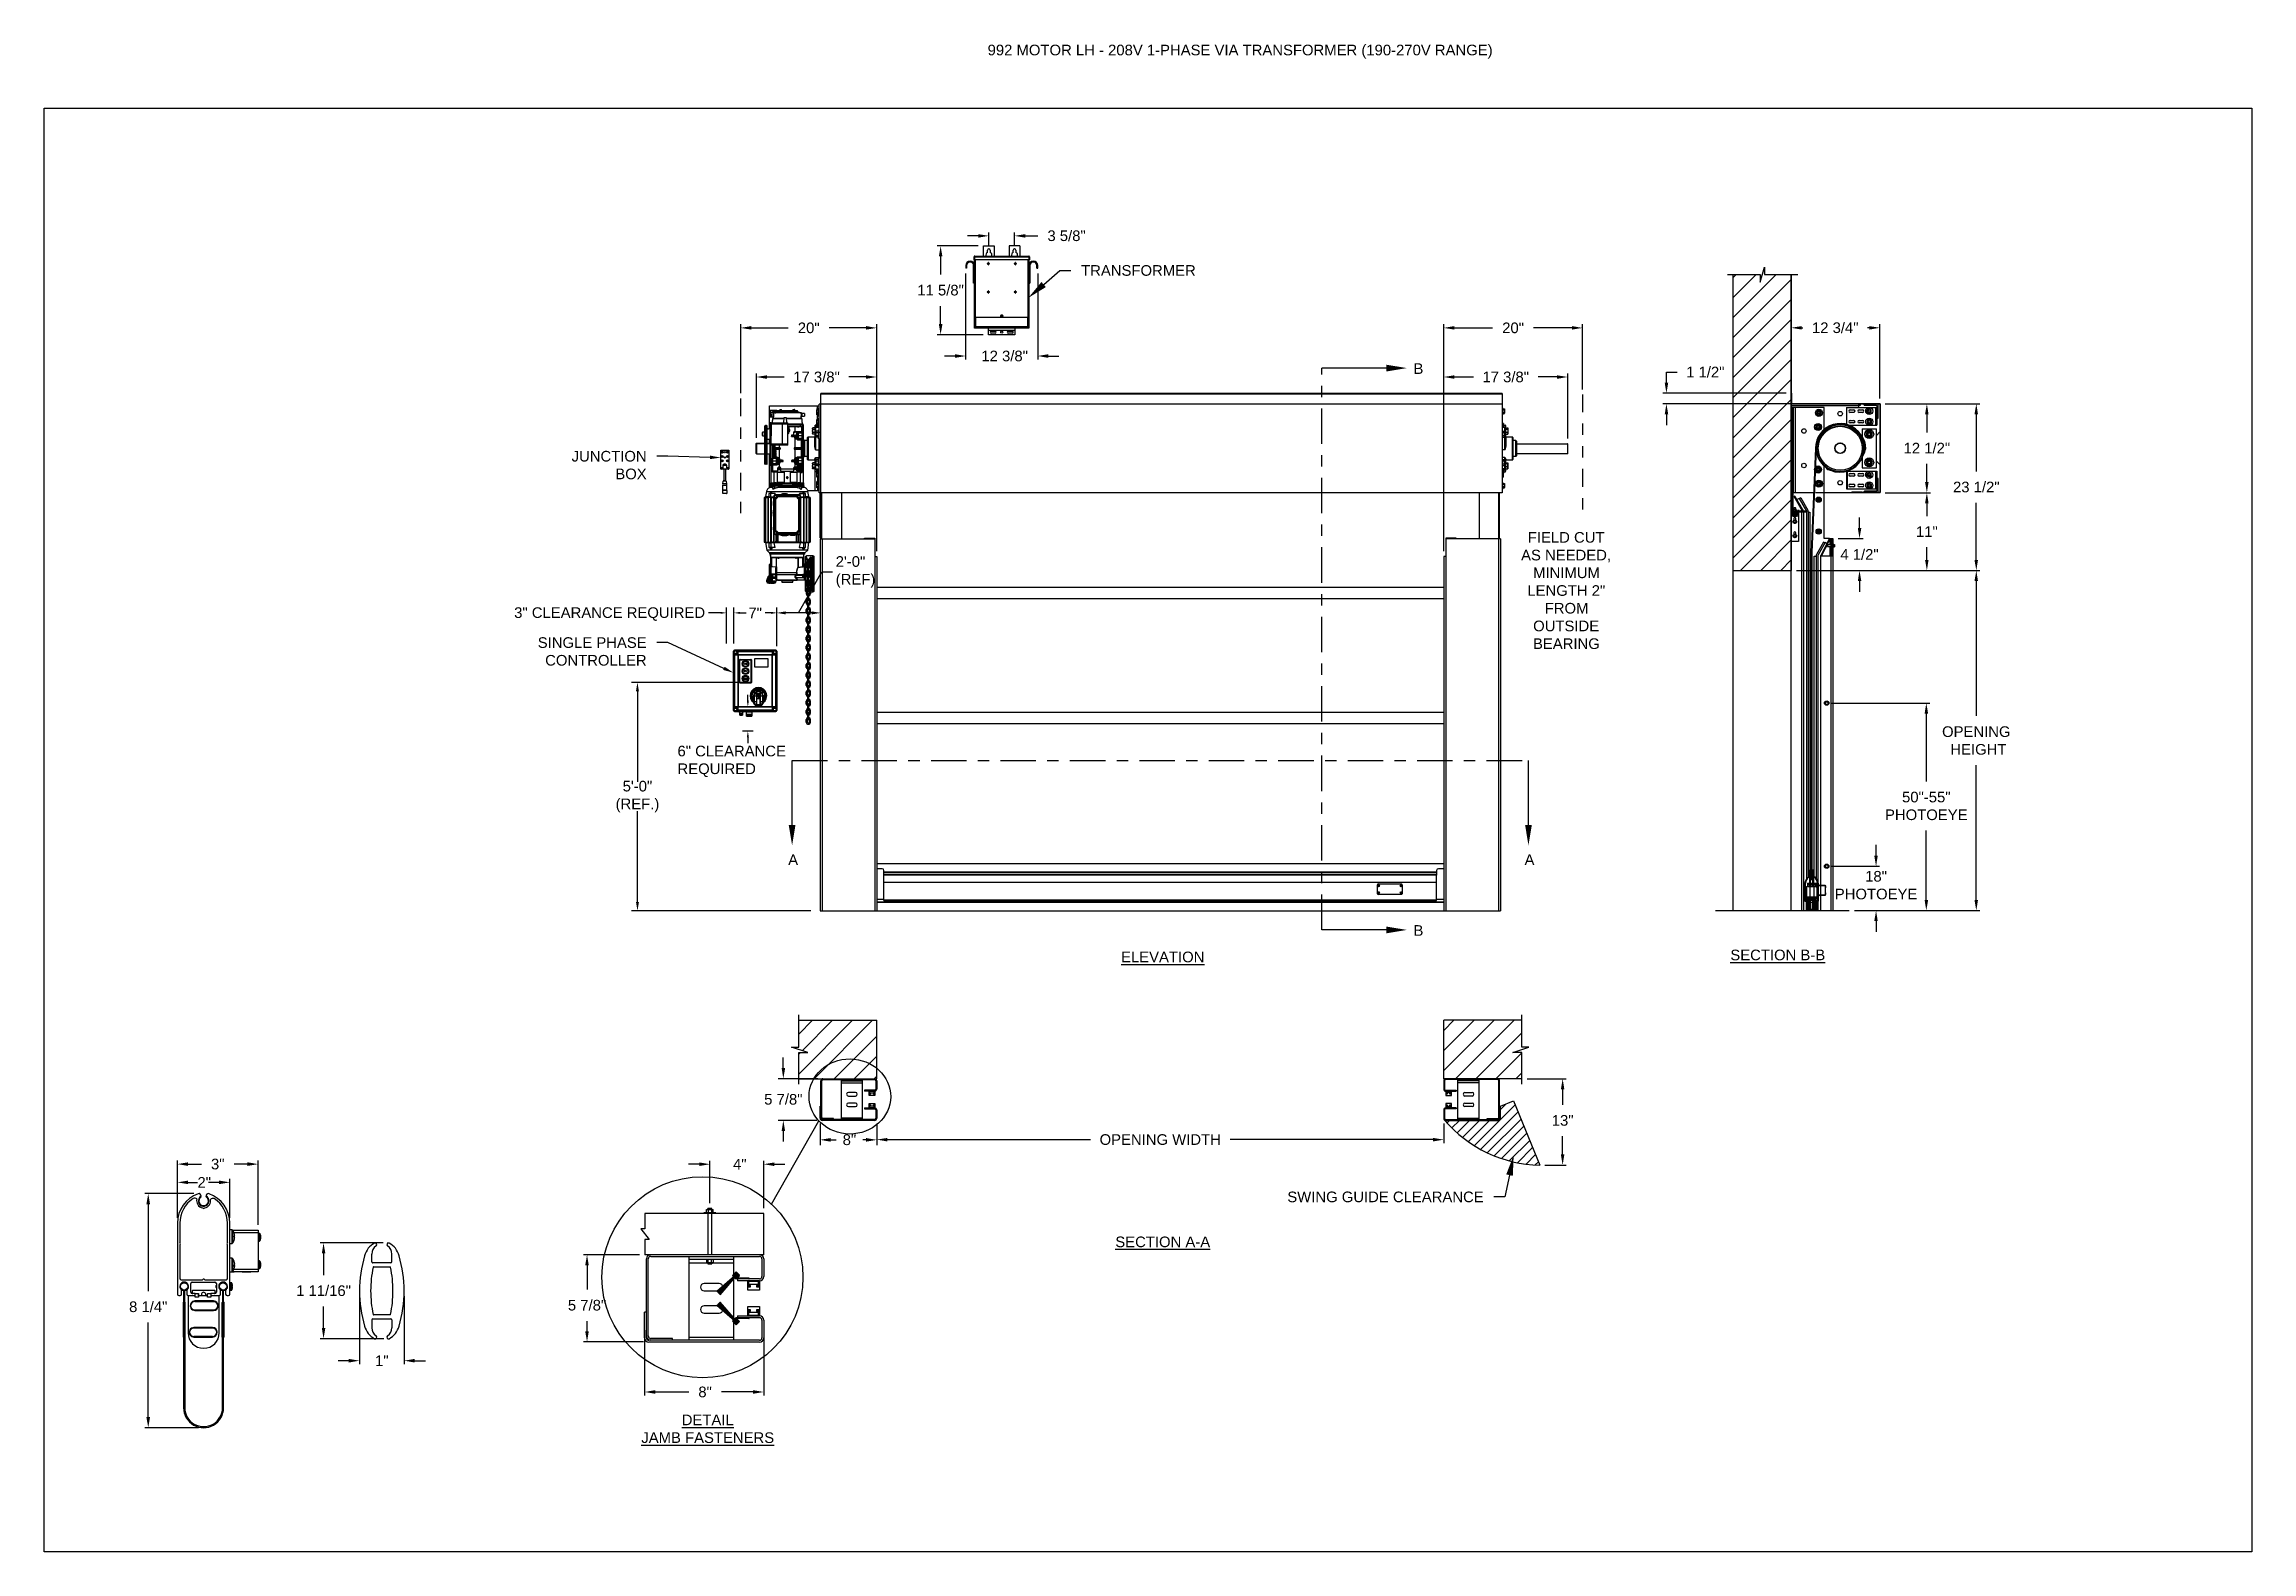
# Model space of a CAD drawing. Header units: inches. Extents: x 170 to 312, y 215 to 248.
# Drawn here: x 194.25 to 213.72, y 234.45 to 247.75 of the extents above; entities that cross this region are included whole.
import ezdxf
from ezdxf import colors
from ezdxf.entities.mleader import LeaderData, LeaderLine
from ezdxf.math import Vec2, Vec3

# ---------------------------------------------------------------- set-up
doc = ezdxf.new("R2010")
doc.units = ezdxf.units.IN
doc.header["$LTSCALE"] = 0.25
doc.header["$MEASUREMENT"] = 0
doc.linetypes.add('CENTER', pattern=[2, 1.25, -0.25, 0.25, -0.25])
doc.linetypes.add('PHANTOM2', pattern=[1.25, 0.625, -0.125, 0.125, -0.125, 0.125, -0.125])
for name, color, linetype in [('208V 1-PHASE 60HZ VIA TRANSFORMER (190-207 RANGE)', 4, 'Continuous'), ('ANNOTATIONS', 1, 'Continuous'), ('DETAILS', 4, 'Continuous'), ('HIDDEN', 6, 'PHANTOM2'), ('MOTOR LH', 7, 'Continuous'), ('SECTION CUTS', 6, 'CENTER'), ('STANDARD MOTOR LH', 7, 'Continuous')]:
    doc.layers.add(name, color=color, linetype=linetype)
doc.styles.add('ARIAL', font='arial.ttf', dxfattribs={"height": 0.09375})
doc.styles.add('ROMANS', font='Romans', dxfattribs={"height": 0.09375})
doc.styles.get("Standard").update_dxf_attribs({"font": 'romans.shx'})
doc.dimstyles.get("Standard").update_dxf_attribs({"dimscale": 60, "dimtxt": 0.0833, "dimasz": 0.0833, "dimexe": 0.0833, "dimexo": 0.04, "dimgap": 0.09, "dimtad": 0, "dimtih": 1, "dimtoh": 1, "dimdec": 4, "dimzin": 1, "dimdsep": 46, "dimlunit": 4, "dimtxsty": 'Standard', "dimcen": 0.09, "dimclrt": 150, "dimadec": 4, "dimazin": 2, "dimtfac": 1, "dimtdec": 0, "dimtofl": 0, "dimtmove": 0, "dimatfit": 3, "dimfxl": 1, "dimtolj": 1, "dimtzin": 0, "dimlwd": -1, "dimlwe": -1, "dimarcsym": 1})
doc.dimstyles.new('STANDARD$0', dxfattribs={"dimtxt": 0.09375, "dimasz": 0.09375, "dimexe": 0.03125, "dimexo": 0.046875, "dimgap": 0.09, "dimtad": 0, "dimtih": 1, "dimtoh": 1, "dimdec": 4, "dimzin": 0, "dimdsep": 46, "dimtxsty": 'ARIAL', "dimcen": 0.09, "dimadec": 0, "dimazin": 0, "dimtfac": 1, "dimtdec": 4, "dimtofl": 0, "dimtmove": 0, "dimatfit": 1, "dimfxl": 1, "dimtolj": 1, "dimtzin": 0, "dimarcsym": 0})
pattern_1 = [(45, (23.85029, -11.93541), (-0.08838835, 0.08838835), [])]
pattern_2 = [(45, (207.8103, 234.21006), (-0.0883883, 0.0883883), []), (135, (207.8103, 234.21006), (-0.0883883, -0.0883883), [])]
pattern_3 = [(45, (207.8103, 226.17275), (-0.08838835, 0.08838835), []), (135, (207.8103, 226.17275), (-0.26516504, 0.08838835), [0.3125, -0.1875])]

msp = doc.modelspace()

# ---------------------------------------------------------------- texts
at = {"layer": 'ANNOTATIONS', "insert": (202.57261, 247.74099), "char_height": 0.09375, "width": 4.6220629, "attachment_point": 1, "line_spacing_factor": 0.86134, "style": 'ARIAL'}
msp.add_mtext('992 MOTOR LH - 208V 1-PHASE VIA TRANSFORMER (190-270V RANGE)', dxfattribs=at)
at = {"layer": 'ANNOTATIONS', "char_height": 0.09375, "style": 'ARIAL'}
for s, insert, width, attachment_point in [('\\pi0.08461;FIELD CUT \\P\\pi0.02546;AS NEEDED, \\P\\pi0.13149;MINIMUM \\P\\pi0.08068;LENGTH 2" \\P\\pi0.23384;FROM \\P\\pi0.1319;OUTSIDE \\P\\pi0.13043;BEARING', (207.25196, 243.44234), 0.8325753, 1), ('{\\LELEVATION}', (204.11705, 239.7413), 3.0834986, 2), ('{\\LSECTION B-B}', (209.54112, 239.75886), 1.3823677, 2), ('{\\LSECTION A-A}', (204.11705, 237.22811), 1.3823677, 2), ('{\\LDETAIL\\PJAMB FASTENERS}', (200.10433, 235.65754), 1.3823677, 2)]:
    msp.add_mtext(s, dxfattribs=dict(at, insert=insert, width=width, attachment_point=attachment_point))
for s, insert, attachment_point in [('2\'-0"\\P(REF)', (201.23306, 243.09025), 4), ('3" CLEARANCE REQUIRED', (198.39729, 242.71872), 4), ('7"', (200.58236, 242.72933), 6), ('6" CLEARANCE\\PREQUIRED', (199.83777, 241.41967), 4), ('5\'-0"\\P(REF.)', (199.48457, 241.10878), 5), ('\\A1;2"', (195.66397, 237.70592), 5)]:
    msp.add_mtext(s, dxfattribs=dict(at, insert=insert, attachment_point=attachment_point))
at = {"layer": 'SECTION CUTS', "style": 'ARIAL'}
for s, p in [('B', (206.32861, 244.83683)), ('A', (200.81394, 240.50508)), ('A', (207.30794, 240.50508)), ('B', (206.32861, 239.88096))]:
    msp.add_text(s, height=0.09375, dxfattribs=at).set_placement(p)

# ---------------------------------------------------------------- blocks, each defined once
blk = doc.blocks.new('*D43')
at = {"layer": 'ANNOTATIONS', "color": 0, "lineweight": -2, "transparency": 16777216}
for p, q in [((201.095, 238.224), (201.095, 238.034)), ((201.595, 238.224), (201.595, 238.034)), ((201.189, 238.081), (201.238, 238.081)), ((201.501, 238.081), (201.471, 238.081))]:
    blk.add_line(p, q, dxfattribs=at)
at = {"layer": 'ANNOTATIONS', "color": 0, "transparency": 16777216}
for points in [[(201.189, 238.097), (201.189, 238.065), (201.095, 238.081)], [(201.501, 238.097), (201.501, 238.065), (201.595, 238.081)]]:
    blk.add_solid(points, dxfattribs=at)
at = {"layer": 'defpoints', "color": 0, "transparency": 16777216}
for p in [(201.095, 238.271), (201.595, 238.271), (201.595, 238.081)]:
    blk.add_point(p, dxfattribs=at)
at = {"layer": 'ANNOTATIONS', "color": 0, "transparency": 16777216, "insert": (201.354, 238.081), "char_height": 0.0938, "attachment_point": 5, "style": 'ARIAL'}
blk.add_mtext('\\A1;8"', dxfattribs=at)
blk = doc.blocks.new('*D40')
at = {"layer": 'ANNOTATIONS', "color": 0, "lineweight": -2, "transparency": 16777216}
for p, q in [((210.408, 240.588), (210.408, 240.682)), ((210.019, 240.494), (210.439, 240.494)), ((210.218, 240.103), (210.439, 240.103)), ((210.408, 240.01), (210.408, 239.916))]:
    blk.add_line(p, q, dxfattribs=at)
at = {"layer": 'ANNOTATIONS', "color": 0, "transparency": 16777216}
for points in [[(210.392, 240.588), (210.423, 240.588), (210.408, 240.494)], [(210.392, 240.01), (210.423, 240.01), (210.408, 240.103)]]:
    blk.add_solid(points, dxfattribs=at)
at = {"layer": 'defpoints', "color": 0, "transparency": 16777216}
for p in [(209.972, 240.494), (210.408, 240.494), (210.171, 240.103)]:
    blk.add_point(p, dxfattribs=at)
at = {"layer": 'ANNOTATIONS', "color": 0, "transparency": 16777216, "insert": (210.408, 240.327), "char_height": 0.0938, "attachment_point": 5, "style": 'ARIAL'}
blk.add_mtext('\\A1;18"\\PPHOTOEYE', dxfattribs=at)
blk = doc.blocks.new('*D41')
at = {"layer": 'ANNOTATIONS', "color": 0, "lineweight": -2, "transparency": 16777216}
for p, q in [((210.019, 241.934), (210.882, 241.934)), ((210.851, 241.84), (210.851, 241.243)), ((210.851, 240.197), (210.851, 240.809)), ((210.218, 240.103), (210.882, 240.103))]:
    blk.add_line(p, q, dxfattribs=at)
at = {"layer": 'ANNOTATIONS', "color": 0, "transparency": 16777216}
for points in [[(210.836, 241.84), (210.867, 241.84), (210.851, 241.934)], [(210.836, 240.197), (210.867, 240.197), (210.851, 240.103)]]:
    blk.add_solid(points, dxfattribs=at)
at = {"layer": 'defpoints', "color": 0, "transparency": 16777216}
for p in [(209.972, 241.934), (210.851, 241.934), (210.171, 240.103)]:
    blk.add_point(p, dxfattribs=at)
at = {"layer": 'ANNOTATIONS', "color": 0, "transparency": 16777216, "insert": (210.851, 241.026), "char_height": 0.09375, "attachment_point": 5, "style": 'ARIAL'}
blk.add_mtext('\\A1;50"-55"\\PPHOTOEYE', dxfattribs=at)
blk = doc.blocks.new('*D42')
at = {"layer": 'ANNOTATIONS', "color": 0, "lineweight": -2, "transparency": 16777216}
for p, q in [((200.771, 238.714), (200.771, 238.807)), ((201.074, 238.62), (200.725, 238.62)), ((201.066, 238.253), (200.725, 238.253)), ((200.771, 238.159), (200.771, 238.066))]:
    blk.add_line(p, q, dxfattribs=at)
at = {"layer": 'ANNOTATIONS', "color": 0, "transparency": 16777216}
for points in [[(200.756, 238.714), (200.787, 238.714), (200.771, 238.62)], [(200.756, 238.159), (200.787, 238.159), (200.771, 238.253)]]:
    blk.add_solid(points, dxfattribs=at)
at = {"layer": 'defpoints', "color": 0, "transparency": 16777216}
for p in [(201.121, 238.62), (200.771, 238.253), (201.113, 238.253)]:
    blk.add_point(p, dxfattribs=at)
at = {"layer": 'ANNOTATIONS', "color": 0, "transparency": 16777216, "insert": (200.771, 238.438), "char_height": 0.0938, "attachment_point": 5, "style": 'ARIAL'}
blk.add_mtext('\\A1;5 7/8"', dxfattribs=at)
blk = doc.blocks.new('*D46')
at = {"layer": 'ANNOTATIONS', "color": 0, "lineweight": -2, "transparency": 16777216}
for p, q in [((210.488, 243.789), (210.887, 243.789)), ((210.856, 243.696), (210.856, 243.584)), ((210.856, 243.197), (210.856, 243.309)), ((209.707, 243.103), (210.887, 243.103))]:
    blk.add_line(p, q, dxfattribs=at)
at = {"layer": 'ANNOTATIONS', "color": 0, "transparency": 16777216}
for points in [[(210.84, 243.696), (210.871, 243.696), (210.856, 243.789)], [(210.84, 243.197), (210.871, 243.197), (210.856, 243.103)]]:
    blk.add_solid(points, dxfattribs=at)
at = {"layer": 'defpoints', "color": 0, "transparency": 16777216}
for p in [(210.442, 243.789), (210.856, 243.789), (209.66, 243.103)]:
    blk.add_point(p, dxfattribs=at)
at = {"layer": 'ANNOTATIONS', "color": 0, "transparency": 16777216, "insert": (210.856, 243.446), "char_height": 0.0938, "attachment_point": 5, "style": 'ARIAL'}
blk.add_mtext('\\A1;11"', dxfattribs=at)
blk = doc.blocks.new('*D44')
at = {"layer": 'ANNOTATIONS', "color": 0, "lineweight": -2, "transparency": 16777216}
for p, q in [((197.241, 237.172), (196.685, 237.172)), ((196.716, 237.079), (196.716, 236.888)), ((196.716, 236.421), (196.716, 236.611)), ((197.247, 236.327), (196.685, 236.327))]:
    blk.add_line(p, q, dxfattribs=at)
at = {"layer": 'ANNOTATIONS', "color": 0, "transparency": 16777216}
for points in [[(196.701, 237.079), (196.732, 237.079), (196.716, 237.172)], [(196.701, 236.421), (196.732, 236.421), (196.716, 236.327)]]:
    blk.add_solid(points, dxfattribs=at)
at = {"layer": 'defpoints', "color": 0, "transparency": 16777216}
for p in [(197.288, 237.172), (196.716, 236.327), (197.294, 236.327)]:
    blk.add_point(p, dxfattribs=at)
at = {"layer": 'ANNOTATIONS', "color": 0, "transparency": 16777216, "insert": (196.716, 236.75), "char_height": 0.09375, "attachment_point": 5, "style": 'ARIAL'}
blk.add_mtext('\\A1;1 11/16"', dxfattribs=at)
blk = doc.blocks.new('*D45')
at = {"layer": 'ANNOTATIONS', "color": 0, "lineweight": -2, "transparency": 16777216}
for p, q in [((197.033, 236.702), (197.033, 236.102)), ((197.427, 236.702), (197.427, 236.102)), ((196.939, 236.133), (196.846, 236.133)), ((197.521, 236.133), (197.614, 236.133))]:
    blk.add_line(p, q, dxfattribs=at)
at = {"layer": 'ANNOTATIONS', "color": 0, "transparency": 16777216}
for points in [[(196.939, 236.149), (196.939, 236.117), (197.033, 236.133)], [(197.521, 236.149), (197.521, 236.117), (197.427, 236.133)]]:
    blk.add_solid(points, dxfattribs=at)
at = {"layer": 'defpoints', "color": 0, "transparency": 16777216}
for p in [(197.033, 236.749), (197.427, 236.749), (197.427, 236.133)]:
    blk.add_point(p, dxfattribs=at)
at = {"layer": 'ANNOTATIONS', "color": 0, "transparency": 16777216, "insert": (197.23, 236.133), "char_height": 0.0938, "attachment_point": 5, "style": 'ARIAL'}
blk.add_mtext('\\A1;1"', dxfattribs=at)
blk = doc.blocks.new('*D47')
at = {"layer": 'ANNOTATIONS', "color": 0, "lineweight": -2, "transparency": 16777216}
for p, q in [((210.262, 243.478), (210.262, 243.572)), ((210.074, 243.385), (210.294, 243.385)), ((209.707, 243.103), (210.294, 243.103)), ((210.262, 243.01), (210.262, 242.916))]:
    blk.add_line(p, q, dxfattribs=at)
at = {"layer": 'ANNOTATIONS', "color": 0, "transparency": 16777216}
for points in [[(210.247, 243.478), (210.278, 243.478), (210.262, 243.385)], [(210.247, 243.01), (210.278, 243.01), (210.262, 243.103)]]:
    blk.add_solid(points, dxfattribs=at)
at = {"layer": 'defpoints', "color": 0, "transparency": 16777216}
for p in [(210.027, 243.385), (210.262, 243.385), (209.66, 243.103)]:
    blk.add_point(p, dxfattribs=at)
at = {"layer": 'ANNOTATIONS', "color": 0, "transparency": 16777216, "insert": (210.262, 243.244), "char_height": 0.0938, "attachment_point": 5, "style": 'ARIAL'}
blk.add_mtext('\\A1;4 1/2"', dxfattribs=at)
blk = doc.blocks.new('*D48')
at = {"layer": 'ANNOTATIONS', "color": 0, "lineweight": -2, "transparency": 16777216}
for p, q in [((208.559, 244.76), (208.559, 244.853)), ((208.559, 244.853), (208.653, 244.853)), ((209.615, 244.666), (208.528, 244.666)), ((210.395, 244.574), (208.528, 244.574)), ((208.559, 244.48), (208.559, 244.386))]:
    blk.add_line(p, q, dxfattribs=at)
at = {"layer": 'ANNOTATIONS', "color": 0, "transparency": 16777216}
for points in [[(208.544, 244.76), (208.575, 244.76), (208.559, 244.666)], [(208.544, 244.48), (208.575, 244.48), (208.559, 244.574)]]:
    blk.add_solid(points, dxfattribs=at)
at = {"layer": 'defpoints', "color": 0, "transparency": 16777216}
for p in [(208.559, 244.574), (209.662, 244.666), (210.442, 244.574)]:
    blk.add_point(p, dxfattribs=at)
at = {"layer": 'ANNOTATIONS', "color": 0, "transparency": 16777216, "insert": (208.902, 244.853), "char_height": 0.0938, "attachment_point": 5, "style": 'ARIAL'}
blk.add_mtext('\\A1;1 1/2"', dxfattribs=at)
blk = doc.blocks.new('*D49')
at = {"layer": 'ANNOTATIONS', "color": 0, "lineweight": -2, "transparency": 16777216}
for p, q in [((200.395, 244.667), (200.395, 245.275)), ((200.488, 245.243), (200.814, 245.243)), ((201.501, 245.243), (201.176, 245.243)), ((201.595, 243.274), (201.595, 245.275))]:
    blk.add_line(p, q, dxfattribs=at)
at = {"layer": 'ANNOTATIONS', "color": 0, "transparency": 16777216}
for points in [[(200.488, 245.259), (200.488, 245.228), (200.395, 245.243)], [(201.501, 245.259), (201.501, 245.228), (201.595, 245.243)]]:
    blk.add_solid(points, dxfattribs=at)
at = {"layer": 'defpoints', "color": 0, "transparency": 16777216}
for p in [(200.395, 245.243), (200.395, 244.62), (201.595, 243.227)]:
    blk.add_point(p, dxfattribs=at)
at = {"layer": 'ANNOTATIONS', "color": 0, "transparency": 16777216, "insert": (200.995, 245.243), "char_height": 0.0938, "attachment_point": 5, "style": 'ARIAL'}
blk.add_mtext('\\A1;20"', dxfattribs=at)
blk = doc.blocks.new('*D50')
at = {"layer": 'ANNOTATIONS', "color": 0, "lineweight": -2, "transparency": 16777216}
for p, q in [((200.533, 244.272), (200.533, 244.841)), ((200.626, 244.81), (200.779, 244.81)), ((201.501, 244.81), (201.349, 244.81)), ((201.595, 243.274), (201.595, 244.841))]:
    blk.add_line(p, q, dxfattribs=at)
at = {"layer": 'ANNOTATIONS', "color": 0, "transparency": 16777216}
for points in [[(200.626, 244.825), (200.626, 244.794), (200.533, 244.81)], [(201.501, 244.825), (201.501, 244.794), (201.595, 244.81)]]:
    blk.add_solid(points, dxfattribs=at)
at = {"layer": 'defpoints', "color": 0, "transparency": 16777216}
for p in [(201.595, 244.81), (200.533, 244.225), (201.595, 243.227)]:
    blk.add_point(p, dxfattribs=at)
at = {"layer": 'ANNOTATIONS', "color": 0, "transparency": 16777216, "insert": (201.064, 244.81), "char_height": 0.09375, "attachment_point": 5, "style": 'ARIAL'}
blk.add_mtext('\\A1;17 3/8"', dxfattribs=at)
blk = doc.blocks.new('*D51')
at = {"layer": 'ANNOTATIONS', "color": 0, "lineweight": -2, "transparency": 16777216}
for p, q in [((206.595, 243.274), (206.595, 244.841)), ((206.689, 244.81), (206.857, 244.81)), ((207.595, 244.81), (207.427, 244.81)), ((207.689, 244.267), (207.689, 244.841))]:
    blk.add_line(p, q, dxfattribs=at)
at = {"layer": 'ANNOTATIONS', "color": 0, "transparency": 16777216}
for points in [[(206.689, 244.825), (206.689, 244.794), (206.595, 244.81)], [(207.595, 244.825), (207.595, 244.794), (207.689, 244.81)]]:
    blk.add_solid(points, dxfattribs=at)
at = {"layer": 'defpoints', "color": 0, "transparency": 16777216}
for p in [(206.595, 244.81), (207.689, 244.22), (206.595, 243.227)]:
    blk.add_point(p, dxfattribs=at)
at = {"layer": 'ANNOTATIONS', "color": 0, "transparency": 16777216, "insert": (207.142, 244.81), "char_height": 0.09375, "attachment_point": 5, "style": 'ARIAL'}
blk.add_mtext('\\A1;17 3/8"', dxfattribs=at)
blk = doc.blocks.new('*D61')
at = {"layer": 'ANNOTATIONS', "color": 0, "lineweight": -2, "transparency": 16777216}
for p, q in [((195.571, 237.607), (195.139, 237.607)), ((195.17, 237.513), (195.17, 236.747)), ((195.17, 235.635), (195.17, 236.47)), ((195.612, 235.542), (195.139, 235.542))]:
    blk.add_line(p, q, dxfattribs=at)
at = {"layer": 'ANNOTATIONS', "color": 0, "transparency": 16777216}
for points in [[(195.154, 237.513), (195.186, 237.513), (195.17, 237.607)], [(195.154, 235.635), (195.186, 235.635), (195.17, 235.542)]]:
    blk.add_solid(points, dxfattribs=at)
at = {"layer": 'defpoints', "color": 0, "transparency": 16777216}
for p in [(195.618, 237.607), (195.17, 235.542), (195.659, 235.542)]:
    blk.add_point(p, dxfattribs=at)
at = {"layer": 'ANNOTATIONS', "color": 0, "transparency": 16777216, "insert": (195.17, 236.608), "char_height": 0.0938, "attachment_point": 5, "style": 'ARIAL'}
blk.add_mtext('\\A1;8 1/4"', dxfattribs=at)
blk = doc.blocks.new('*D62')
at = {"layer": 'ANNOTATIONS', "color": 0, "lineweight": -2, "transparency": 16777216}
for p, q in [((195.428, 237.394), (195.428, 237.898)), ((195.522, 237.867), (195.639, 237.867)), ((196.045, 237.867), (195.927, 237.867)), ((196.139, 237.332), (196.139, 237.898))]:
    blk.add_line(p, q, dxfattribs=at)
at = {"layer": 'ANNOTATIONS', "color": 0, "transparency": 16777216}
for points in [[(195.522, 237.883), (195.522, 237.851), (195.428, 237.867)], [(196.045, 237.883), (196.045, 237.851), (196.139, 237.867)]]:
    blk.add_solid(points, dxfattribs=at)
at = {"layer": 'defpoints', "color": 0, "transparency": 16777216}
for p in [(195.428, 237.867), (195.428, 237.347), (196.139, 237.285)]:
    blk.add_point(p, dxfattribs=at)
at = {"layer": 'ANNOTATIONS', "color": 0, "transparency": 16777216, "insert": (195.783, 237.867), "char_height": 0.0938, "attachment_point": 5, "style": 'ARIAL'}
blk.add_mtext('\\A1;3"', dxfattribs=at)
blk = doc.blocks.new('*D52')
at = {"layer": 'ANNOTATIONS', "color": 0, "lineweight": -2, "transparency": 16777216}
for p, q in [((199.504, 237.068), (199.009, 237.068)), ((199.04, 236.974), (199.04, 236.76)), ((199.04, 236.392), (199.04, 236.483)), ((199.539, 236.298), (199.009, 236.298))]:
    blk.add_line(p, q, dxfattribs=at)
at = {"layer": 'ANNOTATIONS', "color": 0, "transparency": 16777216}
for points in [[(199.024, 236.974), (199.055, 236.974), (199.04, 237.068)], [(199.024, 236.392), (199.055, 236.392), (199.04, 236.298)]]:
    blk.add_solid(points, dxfattribs=at)
at = {"layer": 'defpoints', "color": 0, "transparency": 16777216}
for p in [(199.551, 237.068), (199.04, 236.298), (199.585, 236.298)]:
    blk.add_point(p, dxfattribs=at)
at = {"layer": 'ANNOTATIONS', "color": 0, "transparency": 16777216, "insert": (199.04, 236.622), "char_height": 0.0938, "attachment_point": 5, "style": 'ARIAL'}
blk.add_mtext('\\A1;5 7/8"', dxfattribs=at)
blk = doc.blocks.new('*D53')
at = {"layer": 'ANNOTATIONS', "color": 0, "lineweight": -2, "transparency": 16777216}
for p, q in [((199.548, 236.401), (199.548, 235.826)), ((200.598, 236.353), (200.598, 235.826)), ((199.642, 235.857), (199.937, 235.857)), ((200.504, 235.857), (200.225, 235.857))]:
    blk.add_line(p, q, dxfattribs=at)
at = {"layer": 'ANNOTATIONS', "color": 0, "transparency": 16777216}
for points in [[(199.642, 235.873), (199.642, 235.841), (199.548, 235.857)], [(200.504, 235.873), (200.504, 235.841), (200.598, 235.857)]]:
    blk.add_solid(points, dxfattribs=at)
at = {"layer": 'defpoints', "color": 0, "transparency": 16777216}
for p in [(199.548, 236.448), (200.598, 236.4), (199.548, 235.857)]:
    blk.add_point(p, dxfattribs=at)
at = {"layer": 'ANNOTATIONS', "color": 0, "transparency": 16777216, "insert": (200.081, 235.857), "char_height": 0.0938, "attachment_point": 5, "style": 'ARIAL'}
blk.add_mtext('\\A1;8"', dxfattribs=at)
blk = doc.blocks.new('*D54')
at = {"layer": 'ANNOTATIONS', "color": 0, "lineweight": -2, "transparency": 16777216}
for p, q in [((200.029, 237.866), (199.935, 237.866)), ((200.123, 237.523), (200.123, 237.897)), ((200.598, 237.479), (200.598, 237.897)), ((200.692, 237.866), (200.785, 237.866))]:
    blk.add_line(p, q, dxfattribs=at)
at = {"layer": 'ANNOTATIONS', "color": 0, "transparency": 16777216}
for points in [[(200.029, 237.882), (200.029, 237.85), (200.123, 237.866)], [(200.692, 237.882), (200.692, 237.85), (200.598, 237.866)]]:
    blk.add_solid(points, dxfattribs=at)
at = {"layer": 'defpoints', "color": 0, "transparency": 16777216}
for p in [(200.598, 237.866), (200.123, 237.476), (200.598, 237.432)]:
    blk.add_point(p, dxfattribs=at)
at = {"layer": 'ANNOTATIONS', "color": 0, "transparency": 16777216, "insert": (200.387, 237.866), "char_height": 0.0938, "attachment_point": 5, "style": 'ARIAL'}
blk.add_mtext('\\A1;4"', dxfattribs=at)
blk = doc.blocks.new('*D55')
at = {"layer": 'ANNOTATIONS', "color": 0, "lineweight": -2, "transparency": 16777216}
for p, q in [((209.659, 244.711), (209.659, 245.275)), ((209.753, 245.244), (209.763, 245.244)), ((210.348, 245.244), (210.333, 245.244)), ((210.442, 244.619), (210.442, 245.275))]:
    blk.add_line(p, q, dxfattribs=at)
at = {"layer": 'ANNOTATIONS', "color": 0, "transparency": 16777216}
for points in [[(209.753, 245.259), (209.753, 245.228), (209.659, 245.244)], [(210.348, 245.259), (210.348, 245.228), (210.442, 245.244)]]:
    blk.add_solid(points, dxfattribs=at)
at = {"layer": 'defpoints', "color": 0, "transparency": 16777216}
for p in [(210.442, 245.244), (209.659, 244.664), (210.442, 244.572)]:
    blk.add_point(p, dxfattribs=at)
at = {"layer": 'ANNOTATIONS', "color": 0, "transparency": 16777216, "insert": (210.048, 245.244), "char_height": 0.09375, "attachment_point": 5, "style": 'ARIAL'}
blk.add_mtext('\\A1;12 3/4"', dxfattribs=at)
blk = doc.blocks.new('*D56')
at = {"layer": 'ANNOTATIONS', "color": 0, "lineweight": -2, "transparency": 16777216}
for p, q in [((210.488, 244.574), (210.887, 244.574)), ((210.856, 244.48), (210.856, 244.32)), ((210.856, 243.883), (210.856, 244.043)), ((210.488, 243.789), (210.887, 243.789))]:
    blk.add_line(p, q, dxfattribs=at)
at = {"layer": 'ANNOTATIONS', "color": 0, "transparency": 16777216}
for points in [[(210.84, 244.48), (210.871, 244.48), (210.856, 244.574)], [(210.84, 243.883), (210.871, 243.883), (210.856, 243.789)]]:
    blk.add_solid(points, dxfattribs=at)
at = {"layer": 'defpoints', "color": 0, "transparency": 16777216}
for p in [(210.442, 244.574), (210.442, 243.789), (210.856, 243.789)]:
    blk.add_point(p, dxfattribs=at)
at = {"layer": 'ANNOTATIONS', "color": 0, "transparency": 16777216, "insert": (210.856, 244.182), "char_height": 0.09375, "attachment_point": 5, "style": 'ARIAL'}
blk.add_mtext('\\A1;12 1/2"', dxfattribs=at)
blk = doc.blocks.new('*D57')
at = {"layer": 'ANNOTATIONS', "color": 0, "lineweight": -2, "transparency": 16777216}
for p, q in [((210.488, 243.789), (210.887, 243.789)), ((210.856, 243.696), (210.856, 243.583)), ((210.856, 243.197), (210.856, 243.31)), ((209.707, 243.103), (210.887, 243.103))]:
    blk.add_line(p, q, dxfattribs=at)
at = {"layer": 'ANNOTATIONS', "color": 0, "transparency": 16777216}
for points in [[(210.84, 243.696), (210.871, 243.696), (210.856, 243.789)], [(210.84, 243.197), (210.871, 243.197), (210.856, 243.103)]]:
    blk.add_solid(points, dxfattribs=at)
at = {"layer": 'defpoints', "color": 0, "transparency": 16777216}
for p in [(210.442, 243.789), (210.856, 243.789), (209.66, 243.103)]:
    blk.add_point(p, dxfattribs=at)
at = {"layer": 'ANNOTATIONS', "color": 0, "transparency": 16777216, "insert": (210.856, 243.446), "char_height": 0.0938, "attachment_point": 5, "style": 'ARIAL'}
blk.add_mtext('\\A1;  ', dxfattribs=at)
blk = doc.blocks.new('*D58')
at = {"layer": 'ANNOTATIONS', "color": 0, "lineweight": -2, "transparency": 16777216}
for p, q in [((210.49, 244.574), (210.887, 244.574)), ((210.856, 244.48), (210.856, 244.32)), ((210.856, 243.883), (210.856, 244.043)), ((210.488, 243.789), (210.887, 243.789))]:
    blk.add_line(p, q, dxfattribs=at)
at = {"layer": 'ANNOTATIONS', "color": 0, "transparency": 16777216}
for points in [[(210.84, 244.48), (210.871, 244.48), (210.856, 244.574)], [(210.84, 243.883), (210.871, 243.883), (210.856, 243.789)]]:
    blk.add_solid(points, dxfattribs=at)
at = {"layer": 'defpoints', "color": 0, "transparency": 16777216}
for p in [(210.443, 244.574), (210.442, 243.789), (210.856, 243.789)]:
    blk.add_point(p, dxfattribs=at)
at = {"layer": 'ANNOTATIONS', "color": 0, "transparency": 16777216, "insert": (210.856, 244.182), "char_height": 0.09375, "attachment_point": 5, "style": 'ARIAL'}
blk.add_mtext('\\A1;12 1/2"', dxfattribs=at)
blk = doc.blocks.new('*D59')
at = {"layer": 'ANNOTATIONS', "color": 0, "lineweight": -2, "transparency": 16777216}
for p, q in [((210.488, 244.574), (211.323, 244.574)), ((211.292, 244.48), (211.292, 243.977)), ((211.292, 243.197), (211.292, 243.7)), ((209.707, 243.103), (211.323, 243.103))]:
    blk.add_line(p, q, dxfattribs=at)
at = {"layer": 'ANNOTATIONS', "color": 0, "transparency": 16777216}
for points in [[(211.276, 244.48), (211.307, 244.48), (211.292, 244.574)], [(211.276, 243.197), (211.307, 243.197), (211.292, 243.103)]]:
    blk.add_solid(points, dxfattribs=at)
at = {"layer": 'defpoints', "color": 0, "transparency": 16777216}
for p in [(210.442, 244.574), (211.292, 244.574), (209.66, 243.103)]:
    blk.add_point(p, dxfattribs=at)
at = {"layer": 'ANNOTATIONS', "color": 0, "transparency": 16777216, "insert": (211.292, 243.839), "char_height": 0.09375, "attachment_point": 5, "style": 'ARIAL'}
blk.add_mtext('\\A1;23 1/2"', dxfattribs=at)
blk = doc.blocks.new('*D60')
at = {"layer": 'ANNOTATIONS', "color": 0, "lineweight": -2, "transparency": 16777216}
for p, q in [((206.595, 243.274), (206.595, 245.275)), ((206.689, 245.243), (207.026, 245.243)), ((207.725, 245.243), (207.388, 245.243)), ((207.819, 244.7), (207.819, 245.275))]:
    blk.add_line(p, q, dxfattribs=at)
at = {"layer": 'ANNOTATIONS', "color": 0, "transparency": 16777216}
for points in [[(206.689, 245.259), (206.689, 245.228), (206.595, 245.243)], [(207.725, 245.259), (207.725, 245.228), (207.819, 245.243)]]:
    blk.add_solid(points, dxfattribs=at)
at = {"layer": 'defpoints', "color": 0, "transparency": 16777216}
for p in [(207.819, 245.243), (207.819, 244.653), (206.595, 243.227)]:
    blk.add_point(p, dxfattribs=at)
at = {"layer": 'ANNOTATIONS', "color": 0, "transparency": 16777216, "insert": (207.207, 245.243), "char_height": 0.0938, "attachment_point": 5, "style": 'ARIAL'}
blk.add_mtext('\\A1;20"', dxfattribs=at)
blk = doc.blocks.new('*D63')
at = {"layer": 'ANNOTATIONS', "color": 0, "linetype": 'ByBlock', "lineweight": -2, "transparency": 16777216}
for p, q in [((207.33, 238.62), (207.675, 238.62)), ((207.644, 238.526), (207.644, 238.39)), ((207.644, 237.952), (207.644, 238.114)), ((207.488, 237.859), (207.675, 237.859))]:
    blk.add_line(p, q, dxfattribs=at)
at = {"layer": 'ANNOTATIONS', "color": 0, "transparency": 16777216}
for points in [[(207.628, 238.526), (207.659, 238.526), (207.644, 238.62)], [(207.628, 237.952), (207.659, 237.952), (207.644, 237.859)]]:
    blk.add_solid(points, dxfattribs=at)
at = {"layer": 'defpoints', "color": 0, "transparency": 16777216}
for p in [(207.283, 238.62), (207.644, 238.62), (207.442, 237.859)]:
    blk.add_point(p, dxfattribs=at)
at = {"layer": 'ANNOTATIONS', "color": 0, "transparency": 16777216, "insert": (207.644, 238.252), "char_height": 0.0938, "attachment_point": 5, "style": 'ARIAL'}
blk.add_mtext('\\A1;13"', dxfattribs=at)
blk = doc.blocks.new('*D64')
at = {"layer": 'ANNOTATIONS', "color": 0, "lineweight": -2, "transparency": 16777216}
for p, q in [((201.595, 238.224), (201.595, 238.051)), ((206.595, 238.224), (206.595, 238.051)), ((201.689, 238.083), (203.479, 238.083)), ((206.501, 238.083), (204.712, 238.083))]:
    blk.add_line(p, q, dxfattribs=at)
at = {"layer": 'ANNOTATIONS', "color": 0, "transparency": 16777216}
for points in [[(201.689, 238.098), (201.689, 238.067), (201.595, 238.083)], [(206.501, 238.098), (206.501, 238.067), (206.595, 238.083)]]:
    blk.add_solid(points, dxfattribs=at)
at = {"layer": 'defpoints', "color": 0, "transparency": 16777216}
for p in [(201.595, 238.271), (206.595, 238.271), (206.595, 238.083)]:
    blk.add_point(p, dxfattribs=at)
at = {"layer": 'ANNOTATIONS', "color": 0, "transparency": 16777216, "insert": (204.095, 238.083), "char_height": 0.09375, "attachment_point": 5, "style": 'ARIAL'}
blk.add_mtext('\\A1;OPENING WIDTH', dxfattribs=at)
blk = doc.blocks.new('*D65')
at = {"layer": 'ANNOTATIONS', "color": 0, "lineweight": -2, "transparency": 16777216}
for p, q in [((209.707, 243.103), (211.323, 243.103)), ((211.292, 243.01), (211.292, 241.821)), ((211.292, 240.197), (211.292, 241.386)), ((210.218, 240.103), (211.323, 240.103))]:
    blk.add_line(p, q, dxfattribs=at)
at = {"layer": 'ANNOTATIONS', "color": 0, "transparency": 16777216}
for points in [[(211.276, 243.01), (211.307, 243.01), (211.292, 243.103)], [(211.276, 240.197), (211.307, 240.197), (211.292, 240.103)]]:
    blk.add_solid(points, dxfattribs=at)
at = {"layer": 'defpoints', "color": 0, "transparency": 16777216}
for p in [(209.66, 243.103), (211.292, 243.103), (210.171, 240.103)]:
    blk.add_point(p, dxfattribs=at)
at = {"layer": 'ANNOTATIONS', "color": 0, "transparency": 16777216, "insert": (211.292, 241.603), "char_height": 0.09375, "attachment_point": 5, "style": 'ARIAL'}
blk.add_mtext('\\A1;OPENING\\P HEIGHT', dxfattribs=at)
blk = doc.blocks.new('*D66')
at = {"layer": 'ANNOTATIONS', "color": 0, "lineweight": -2, "transparency": 16777216}
for p, q in [((202.49, 245.966), (202.127, 245.966)), ((202.158, 245.873), (202.158, 245.713)), ((202.158, 245.276), (202.158, 245.436)), ((202.533, 245.182), (202.127, 245.182))]:
    blk.add_line(p, q, dxfattribs=at)
at = {"layer": 'ANNOTATIONS', "color": 0, "transparency": 16777216}
for points in [[(202.143, 245.873), (202.174, 245.873), (202.158, 245.966)], [(202.143, 245.276), (202.174, 245.276), (202.158, 245.182)]]:
    blk.add_solid(points, dxfattribs=at)
at = {"layer": 'defpoints', "color": 0, "transparency": 16777216}
for p in [(202.537, 245.966), (202.158, 245.182), (202.58, 245.182)]:
    blk.add_point(p, dxfattribs=at)
at = {"layer": 'ANNOTATIONS', "color": 0, "transparency": 16777216, "insert": (202.158, 245.623), "char_height": 0.09375, "attachment_point": 2, "style": 'ARIAL'}
blk.add_mtext('\\A1;11 5/8"', dxfattribs=at)
blk = doc.blocks.new('*D67')
at = {"layer": 'ANNOTATIONS', "color": 0, "lineweight": -2, "transparency": 16777216}
for p, q in [((202.49, 246.055), (202.396, 246.055)), ((202.584, 245.974), (202.584, 246.086)), ((202.81, 245.974), (202.81, 246.086)), ((202.904, 246.055), (203.016, 246.055))]:
    blk.add_line(p, q, dxfattribs=at)
at = {"layer": 'ANNOTATIONS', "color": 0, "transparency": 16777216}
for points in [[(202.49, 246.07), (202.49, 246.039), (202.584, 246.055)], [(202.904, 246.07), (202.904, 246.039), (202.81, 246.055)]]:
    blk.add_solid(points, dxfattribs=at)
at = {"layer": 'defpoints', "color": 0, "transparency": 16777216}
for p in [(202.584, 245.927), (202.81, 246.055), (202.81, 245.927)]:
    blk.add_point(p, dxfattribs=at)
at = {"layer": 'ANNOTATIONS', "color": 0, "transparency": 16777216, "insert": (203.269, 246.103), "char_height": 0.0938, "attachment_point": 2, "style": 'ARIAL'}
blk.add_mtext('\\A1;3 5/8"', dxfattribs=at)
blk = doc.blocks.new('*D68')
at = {"layer": 'ANNOTATIONS', "color": 0, "lineweight": -2, "transparency": 16777216}
for p, q in [((202.379, 245.722), (202.379, 244.964)), ((203.015, 245.722), (203.015, 244.964)), ((202.285, 244.995), (202.192, 244.995)), ((203.108, 244.995), (203.202, 244.995))]:
    blk.add_line(p, q, dxfattribs=at)
at = {"layer": 'ANNOTATIONS', "color": 0, "transparency": 16777216}
for points in [[(202.285, 245.011), (202.285, 244.979), (202.379, 244.995)], [(203.108, 245.011), (203.108, 244.979), (203.015, 244.995)]]:
    blk.add_solid(points, dxfattribs=at)
at = {"layer": 'defpoints', "color": 0, "transparency": 16777216}
for p in [(202.379, 245.769), (203.015, 245.769), (203.015, 244.995)]:
    blk.add_point(p, dxfattribs=at)
at = {"layer": 'ANNOTATIONS', "color": 0, "transparency": 16777216, "insert": (202.723, 244.995), "char_height": 0.09375, "attachment_point": 5, "style": 'ARIAL'}
blk.add_mtext('\\A1;12 3/8"', dxfattribs=at)

# ---------------------------------------------------------------- dimensions: what is measured, and where the dimension line sits
at = {"layer": 'ANNOTATIONS'}
for base, p1, p2, text, picture, middle in [((202.81015, 246.05465), (202.58359, 245.9273), (202.81015, 245.9273), '3 5/8"', '*D67', (203.26895, 246.05465)), ((203.01461, 244.99499), (202.37914, 245.76917), (203.01461, 245.76917), '12 3/8"', '*D68', (202.72305, 244.99499)), ((210.44162, 245.24387), (209.6589, 244.66435), (210.44162, 244.57217), '12 3/4"', '*D55', (210.04786, 245.24387)), ((200.39452, 245.24332), (201.59521, 243.22683), (200.39452, 244.62008), '20"', '*D49', (200.99486, 245.24332)), ((201.59521, 244.80961), (200.53271, 244.22482), (201.59521, 243.22683), '17 3/8"', '*D50', (201.06396, 244.80961)), ((206.59521, 244.80961), (207.68882, 244.21985), (206.59521, 243.22683), '17 3/8"', '*D51', (207.14201, 244.80961)), ((195.4282, 237.86689), (196.1392, 237.28505), (195.4282, 237.34736), '3"', '*D62', (195.78268, 237.86689)), ((200.5979, 237.86598), (200.12278, 237.47639), (200.5979, 237.43196), '4"', '*D54', (200.38735, 237.86598)), ((197.42694, 236.13291), (197.03323, 236.74901), (197.42694, 236.74901), '1"', '*D45', (197.23009, 236.13291)), ((199.5479, 235.85695), (200.5979, 236.40002), (199.5479, 236.44789), '8"', '*D53', (200.08142, 235.85695))]:
    dim = msp.add_linear_dim(base=base, p1=p1, p2=p2, text=text, dimstyle='STANDARD$0', dxfattribs=at)
    dim.commit()
    dim.dimension.update_dxf_attribs({"geometry": picture, "text_midpoint": middle, "dimtype": 160})
for base, p1, p2, angle, text, picture, middle in [((202.1582, 245.18175), (202.53672, 245.96636), (202.57969, 245.18175), 90, '11 5/8"', '*D66', (202.1582, 245.57406)), ((207.81858, 245.24332), (206.59521, 243.22683), (207.81858, 244.6531), 180, '20"', '*D60', (207.20689, 245.24332)), ((208.55936, 244.57365), (209.66197, 244.66592), (210.44162, 244.57365), 90, '1 1/2"', '*D48', (208.9018, 244.85342)), ((211.29186, 244.57365), (209.66037, 243.10342), (210.44162, 244.57365), 90, '23 1/2"', '*D59', (211.29186, 243.83854)), ((210.85578, 243.78945), (210.44162, 244.57365), (210.44162, 243.78945), 90, '12 1/2"', '*D56', (210.85578, 244.18155)), ((210.85578, 243.78945), (210.4431, 244.57365), (210.44162, 243.78945), 90, '12 1/2"', '*D58', (210.85578, 244.18155)), ((210.26238, 243.38467), (209.66037, 243.10342), (210.02718, 243.38467), 90, '4 1/2"', '*D47', (210.26238, 243.24405)), ((210.85124, 241.9339), (210.17063, 240.10342), (209.9725, 241.9339), 90, '50"-55"\\PPHOTOEYE', '*D41', (210.85124, 241.02597)), ((210.40785, 240.49441), (210.17063, 240.10342), (209.9725, 240.49441), 90, '18"\\PPHOTOEYE', '*D40', (210.40785, 240.32702)), ((195.17, 235.5416), (195.61765, 237.607), (195.6587, 235.5416), 90, '8 1/4"', '*D61', (195.17, 236.60836)), ((196.71632, 236.32697), (197.28835, 237.17229), (197.29411, 236.32697), 90, '1 11/16"', '*D44', (196.71632, 236.74963)), ((199.03978, 236.29787), (199.55069, 237.06818), (199.58544, 236.29787), 90, '5 7/8"', '*D52', (199.03978, 236.62194))]:
    dim = msp.add_linear_dim(base=base, p1=p1, p2=p2, angle=angle, text=text, dimstyle='STANDARD$0', dxfattribs=at)
    dim.commit()
    dim.dimension.update_dxf_attribs({"geometry": picture, "text_midpoint": middle, "dimtype": 160})
for base, p1, p2, text, picture, middle in [((210.85578, 243.78945), (209.66037, 243.10342), (210.44162, 243.78945), '11"', '*D46', (210.85578, 243.44644)), ((210.85578, 243.78945), (209.66037, 243.10342), (210.44162, 243.78945), '  ', '*D57', (210.85578, 243.44644)), ((211.29186, 243.10342), (210.17063, 240.10342), (209.66037, 243.10342), 'OPENING\\P HEIGHT', '*D65', (211.29186, 241.60342))]:
    dim = msp.add_linear_dim(base=base, p1=p1, p2=p2, angle=90, text=text, dimstyle='STANDARD$0', dxfattribs=at)
    dim.commit()
    dim.dimension.update_dxf_attribs({"geometry": picture, "text_midpoint": middle})
for base, p1, p2, text, override, picture, middle in [((200.77139, 238.25308), (201.12052, 238.61989), (201.11308, 238.25308), '5 7/8"', {"dimexe": 0.046875, "dimgap": 0.0625, "dimlunit": 4, "dimcen": 0.089844, "dimfxl": 0.18, "dimfrac": 2}, '*D42', (200.77139, 238.43825)), ((207.64355, 238.61989), (207.44152, 237.85853), (207.28271, 238.61989), '13"', {"dimarcsym": 1}, '*D63', (207.64355, 238.25186))]:
    dim = msp.add_linear_dim(base=base, p1=p1, p2=p2, angle=90, text=text, dimstyle='STANDARD$0', override=override, dxfattribs=at)
    dim.commit()
    dim.dimension.update_dxf_attribs({"geometry": picture, "text_midpoint": middle, "dimtype": 160})
dim = msp.add_linear_dim(base=(201.59521, 238.08102), p1=(201.09521, 238.27095), p2=(201.59521, 238.27095), text='8"', dimstyle='STANDARD$0', override={"dimexe": 0.046875, "dimgap": 0.0625, "dimlunit": 4, "dimcen": 0.089844, "dimfxl": 0.18, "dimfrac": 2}, dxfattribs=at)
dim.commit()
dim.dimension.update_dxf_attribs({"geometry": '*D43', "text_midpoint": (201.35427, 238.08102), "dimtype": 160})
dim = msp.add_linear_dim(base=(206.59521, 238.08267), p1=(201.59521, 238.27095), p2=(206.59521, 238.27095), text='OPENING WIDTH', dimstyle='STANDARD$0', dxfattribs=at)
dim.commit()
dim.dimension.update_dxf_attribs({"geometry": '*D64', "text_midpoint": (204.09521, 238.08267)})

# ---------------------------------------------------------------- hatches: boundary and pattern name
at = {"layer": 'STANDARD MOTOR LH'}
h = msp.add_hatch(dxfattribs=at)
h.set_pattern_fill('ANSI31', color=256, style=0)
h.set_pattern_definition([(45, (24.35694, -11.93381), (-0.08838835, 0.08838835), [])])
edge = h.paths.add_edge_path()
edge.add_line((209.14475, 245.71433), (209.14475, 243.10342))
edge.add_line((209.14475, 243.10342), (209.66037, 243.10342))
edge.add_line((209.66037, 245.71433), (209.66037, 243.10342))
edge = h.paths.add_edge_path()
edge.add_line((209.09836, 245.71433), (209.38546, 245.71433))
edge.add_line((209.38546, 245.71433), (209.38546, 245.64563))
edge.add_line((209.38546, 245.64563), (209.42388, 245.77899))
edge.add_line((209.42388, 245.77899), (209.42388, 245.71433))
edge.add_line((209.42388, 245.71433), (209.71907, 245.71433))
h = msp.add_hatch(dxfattribs=at)
h.set_pattern_fill('ANSI38', color=256, style=0)
h.set_pattern_definition(pattern_3)
edge = h.paths.add_edge_path(flags=0)
edge.add_arc((210.07791, 244.17604), 0.21875, -10.271227, 1.558493, ccw=False)
edge.add_arc((210.29507, 244.13669), 0.00195, 169.73019, 290.166508)
edge.add_arc((210.29373, 244.14035), 0.00586, 290.167861, 350.611169)
edge.add_arc((210.07791, 244.17604), 0.22461, 350.611169, 353.06275)
edge.add_line((210.30087, 244.14891), (210.30033, 244.1496))
edge.add_line((210.30033, 244.1496), (210.30102, 244.15015))
edge.add_arc((210.07791, 244.17604), 0.22461, 353.380925, 355.94315)
edge.add_arc((210.30585, 244.15987), 0.00391, 144.585383, 175.94315, ccw=False)
edge.add_line((210.30267, 244.16214), (210.3096, 244.17189))
edge.add_arc((210.30642, 244.17415), 0.00391, 324.585383, 359.525281)
edge.add_arc((210.07791, 244.17604), 0.23242, 359.525281, 360.067196)
edge.add_line((210.31033, 244.17632), (210.3097, 244.17694))
edge.add_line((210.3097, 244.17694), (210.31032, 244.17756))
edge.add_arc((210.07791, 244.17604), 0.23242, 0.37559, 9.567854)
edge.add_line((210.3071, 244.21467), (210.30638, 244.21518))
edge.add_line((210.30638, 244.21518), (210.30689, 244.2159))
edge.add_arc((210.07791, 244.17604), 0.23242, 9.875525, 12.268446)
edge.add_arc((210.2993, 244.22418), 0.00586, 12.268446, 91.336026)
edge.add_arc((210.29918, 244.22906), 0.000977, 91.336026, 193.475825)
edge.add_arc((210.07791, 244.17604), 0.22656, 12.344944, 13.475825, ccw=False)
edge.add_arc((210.29862, 244.22434), 0.000625, -33.277588, 12.344944, ccw=False)
edge.add_line((210.29914, 244.224), (210.29792, 244.22214))
edge.add_arc((210.29844, 244.2218), 0.000625, 146.722412, 236.721822)
edge.add_line((210.2981, 244.22128), (210.29996, 244.22005))
edge.add_arc((210.29962, 244.21953), 0.000625, 11.098506, 56.721822, ccw=False)
edge.add_arc((210.07791, 244.17604), 0.22656, 8.344946, 11.098506, ccw=False)
edge.add_arc((210.30145, 244.20883), 0.000625, -37.27826, 8.344946, ccw=False)
edge.add_line((210.30195, 244.20845), (210.3006, 244.20668))
edge.add_arc((210.3011, 244.2063), 0.000625, 142.72174, 232.722107)
edge.add_line((210.30072, 244.20581), (210.30249, 244.20446))
edge.add_arc((210.30211, 244.20396), 0.000625, 7.098478, 52.722107, ccw=False)
edge.add_arc((210.07791, 244.17604), 0.22656, 1.880189, 7.098478, ccw=False)
edge.add_arc((210.30372, 244.18345), 0.000625, -88.278379, 1.880189, ccw=False)
edge.add_line((210.30374, 244.18283), (210.29718, 244.18263))
edge.add_arc((210.2972, 244.18201), 0.000625, 91.721621, 181.558493)
h = msp.add_hatch(dxfattribs=at)
h.set_pattern_fill('ANSI38', color=256, style=0)
h.set_pattern_definition(pattern_3)
edge = h.paths.add_edge_path(flags=0)
edge.add_arc((209.71787, 243.62835), 0.000313, 90, 180, ccw=False)
edge.add_line((209.71787, 243.62866), (209.726, 243.62866))
edge.add_arc((209.726, 243.62835), 0.000313, 0, 90, ccw=False)
edge.add_line((209.72631, 243.62835), (209.72631, 243.6271))
edge.add_arc((209.72662, 243.6271), 0.000313, 180, 270)
edge.add_line((209.72662, 243.62678), (209.72881, 243.62678))
edge.add_arc((209.72881, 243.6271), 0.000313, 270, 360)
edge.add_line((209.72912, 243.6271), (209.72912, 243.63116))
edge.add_arc((209.72881, 243.63116), 0.000313, 0, 90)
edge.add_line((209.72881, 243.63147), (209.71506, 243.63147))
edge.add_arc((209.71506, 243.63116), 0.000313, 90, 180)
edge.add_line((209.71475, 243.63116), (209.71475, 243.62022))
edge.add_arc((209.71443, 243.62022), 0.000313, 270, 360, ccw=False)
edge.add_line((209.71443, 243.61991), (209.67631, 243.61991))
edge.add_arc((209.67631, 243.6196), 0.000313, 90, 180)
edge.add_line((209.676, 243.6196), (209.676, 243.61741))
edge.add_arc((209.67631, 243.61741), 0.000313, 180, 270)
edge.add_line((209.67631, 243.6171), (209.72881, 243.6171))
edge.add_arc((209.72881, 243.61741), 0.000313, 270, 360)
edge.add_line((209.72912, 243.61741), (209.72912, 243.62147))
edge.add_arc((209.72881, 243.62147), 0.000313, 0, 90)
edge.add_line((209.72881, 243.62178), (209.72662, 243.62178))
edge.add_arc((209.72662, 243.62147), 0.000313, 90, 180)
edge.add_line((209.72631, 243.62147), (209.72631, 243.62022))
edge.add_arc((209.726, 243.62022), 0.000313, 270, 360, ccw=False)
edge.add_line((209.726, 243.61991), (209.71787, 243.61991))
edge.add_arc((209.71787, 243.62022), 0.000313, 180, 270, ccw=False)
edge.add_line((209.71756, 243.62022), (209.71756, 243.62835))
h = msp.add_hatch(dxfattribs=at)
h.set_pattern_fill('ANSI37', color=256, style=0)
h.set_pattern_definition(pattern_2)
edge = h.paths.add_edge_path(flags=0)
edge.add_arc((209.84114, 240.43146), 0.00123, 330, 360)
edge.add_line((209.84237, 240.43146), (209.84237, 240.50741))
edge.add_line((209.84237, 240.50741), (209.84114, 240.50741))
edge.add_line((209.84114, 240.50741), (209.84114, 240.43146))
edge.add_line((209.84114, 240.43146), (209.83887, 240.42753))
edge.add_arc((209.83993, 240.42691), 0.00123, 150, 180)
edge.add_line((209.8387, 240.42691), (209.8387, 240.4023))
edge.add_arc((209.83993, 240.4023), 0.00123, 180, 262.183551)
edge.add_arc((209.83868, 240.39316), 0.008, -262.183551, 82.183551, ccw=False)
edge.add_arc((209.83742, 240.4023), 0.00123, 277.816449, 360)
edge.add_line((209.83865, 240.4023), (209.83865, 240.42691))
edge.add_arc((209.83742, 240.42691), 0.00123, 0, 30)
edge.add_line((209.83849, 240.42753), (209.83622, 240.43146))
edge.add_line((209.83622, 240.43146), (209.83622, 240.50741))
edge.add_line((209.83622, 240.50741), (209.83499, 240.50741))
edge.add_line((209.83499, 240.50741), (209.83499, 240.43146))
edge.add_arc((209.83622, 240.43146), 0.00123, 180, 210)
edge.add_line((209.83515, 240.43084), (209.83742, 240.42691))
edge.add_line((209.83742, 240.42691), (209.83742, 240.4023))
edge.add_arc((209.83868, 240.39316), 0.00923, 97.816449, 442.183551)
edge.add_line((209.83993, 240.4023), (209.83993, 240.42691))
edge.add_line((209.83993, 240.42691), (209.8422, 240.43084))
h = msp.add_hatch(dxfattribs=at)
h.set_pattern_fill('ANSI38', color=256, style=0)
h.set_pattern_definition([(45, (207.8103, 234.21006), (-0.0883883, 0.0883883), []), (135, (207.8103, 234.21006), (-0.265165, 0.0883883), [0.3125, -0.1875])])
edge = h.paths.add_edge_path(flags=0)
edge.add_arc((209.8728, 240.18749), 0.00312, 270, 360)
edge.add_line((209.87593, 240.18749), (209.87593, 240.19517))
edge.add_arc((209.8728, 240.19517), 0.00312, 0, 47.186697)
edge.add_arc((209.88155, 240.20461), 0.00975, -47.186697, 227.186697, ccw=False)
edge.add_arc((209.8903, 240.19517), 0.00312, 132.813303, 180)
edge.add_line((209.88718, 240.19517), (209.88718, 240.18749))
edge.add_arc((209.8903, 240.18749), 0.00312, 180, 270)
edge.add_line((209.8903, 240.18436), (209.89318, 240.18436))
edge.add_arc((209.89318, 240.18749), 0.00312, 270, 360)
edge.add_line((209.8963, 240.18749), (209.8963, 240.34444))
edge.add_arc((209.82755, 240.34444), 0.06875, 0, 70.051433)
edge.add_arc((209.8493, 240.40436), 0.005, 70.051433, 226.50754)
edge.add_arc((209.83868, 240.39316), 0.01044, -226.50754, 46.50754, ccw=False)
edge.add_arc((209.82805, 240.40436), 0.005, 313.49246, 469.948567)
edge.add_arc((209.8498, 240.34444), 0.06875, 109.948567, 180)
edge.add_line((209.78105, 240.34444), (209.78105, 240.18749))
edge.add_arc((209.78418, 240.18749), 0.00312, 180, 270)
edge.add_line((209.78418, 240.18436), (209.78705, 240.18436))
edge.add_arc((209.78705, 240.18749), 0.00312, 270, 360)
edge.add_line((209.79018, 240.18749), (209.79018, 240.19517))
edge.add_arc((209.78705, 240.19517), 0.00312, 0, 47.186697)
edge.add_arc((209.7958, 240.20461), 0.00975, -47.186697, 227.186697, ccw=False)
edge.add_arc((209.80455, 240.19517), 0.00312, 132.813303, 180)
edge.add_line((209.80143, 240.19517), (209.80143, 240.18749))
edge.add_arc((209.80455, 240.18749), 0.00312, 180, 270)
edge.add_line((209.80455, 240.18436), (209.82712, 240.18436))
edge.add_arc((209.82712, 240.18592), 0.00156, 270, 360)
edge.add_line((209.82868, 240.18592), (209.82868, 240.18717))
edge.add_arc((209.82712, 240.18717), 0.00156, 0, 90)
edge.add_line((209.82712, 240.18874), (209.81368, 240.18874))
edge.add_arc((209.81368, 240.19186), 0.00312, 180, 270, ccw=False)
edge.add_line((209.81055, 240.19186), (209.81055, 240.21124))
edge.add_arc((209.81368, 240.21124), 0.00312, 90, 180, ccw=False)
edge.add_line((209.81368, 240.21436), (209.86368, 240.21436))
edge.add_arc((209.86368, 240.21124), 0.00312, 0, 90, ccw=False)
edge.add_line((209.8668, 240.21124), (209.8668, 240.19186))
edge.add_arc((209.86368, 240.19186), 0.00312, 270, 360, ccw=False)
edge.add_line((209.86368, 240.18874), (209.85024, 240.18874))
edge.add_arc((209.85024, 240.18717), 0.00156, 90, 180)
edge.add_line((209.84868, 240.18717), (209.84868, 240.18592))
edge.add_arc((209.85024, 240.18592), 0.00156, 180, 270)
edge.add_line((209.85024, 240.18436), (209.8728, 240.18436))
edge = h.paths.add_edge_path(flags=0)
edge.add_line((209.88818, 240.21936), (209.84118, 240.21936))
edge.add_arc((209.83868, 240.21749), 0.00313, 36.869898, 143.130102)
edge.add_line((209.83618, 240.21936), (209.78918, 240.21936))
edge.add_arc((209.78918, 240.22249), 0.00312, 180, 270, ccw=False)
edge.add_line((209.78605, 240.22249), (209.78605, 240.29615))
edge.add_arc((209.78418, 240.29865), 0.00313, 306.869898, 413.130102)
edge.add_line((209.78605, 240.30115), (209.78605, 240.34444))
edge.add_arc((209.8498, 240.34444), 0.06375, 122.47572, 180, ccw=False)
edge.add_arc((209.81826, 240.394), 0.005, -2.347244, 122.47572, ccw=False)
edge.add_arc((209.83868, 240.39316), 0.01544, 177.652756, 260.680289)
edge.add_arc((209.83868, 240.3798), 0.00313, 216.869898, 323.130102)
edge.add_arc((209.83868, 240.39316), 0.01544, 279.319711, 362.347244)
edge.add_arc((209.8591, 240.394), 0.005, 57.52428, 182.347244, ccw=False)
edge.add_arc((209.82755, 240.34444), 0.06375, 0, 57.52428, ccw=False)
edge.add_line((209.8913, 240.34444), (209.8913, 240.30115))
edge.add_arc((209.89318, 240.29865), 0.00313, 126.869898, 233.130102)
edge.add_line((209.8913, 240.29615), (209.8913, 240.22249))
edge.add_arc((209.88818, 240.22249), 0.00312, 270, 360, ccw=False)
h = msp.add_hatch(dxfattribs=at)
h.set_pattern_fill('ANSI37', color=256, style=0)
h.set_pattern_definition(pattern_2)
edge = h.paths.add_edge_path(flags=0)
edge.add_line((209.7981, 240.16906), (209.79706, 240.17086))
edge.add_line((209.79706, 240.17086), (209.79706, 240.19547))
edge.add_arc((209.7958, 240.20461), 0.00923, 277.816449, 622.183551)
edge.add_line((209.79455, 240.19547), (209.79455, 240.17086))
edge.add_line((209.79455, 240.17086), (209.79351, 240.16906))
edge.add_arc((209.79457, 240.16845), 0.00123, 150, 180)
edge.add_line((209.79334, 240.16845), (209.79334, 240.0925))
edge.add_line((209.79334, 240.0925), (209.79457, 240.0925))
edge.add_line((209.79457, 240.0925), (209.79457, 240.16845))
edge.add_line((209.79457, 240.16845), (209.79561, 240.17025))
edge.add_arc((209.79455, 240.17086), 0.00123, 330, 360)
edge.add_line((209.79578, 240.17086), (209.79578, 240.19547))
edge.add_arc((209.79455, 240.19547), 0.00123, 0, 82.183551)
edge.add_arc((209.7958, 240.20461), 0.008, -82.183551, 262.183551, ccw=False)
edge.add_arc((209.79706, 240.19547), 0.00123, 97.816449, 180)
edge.add_line((209.79583, 240.19547), (209.79583, 240.17086))
edge.add_arc((209.79706, 240.17086), 0.00123, 180, 210)
edge.add_line((209.79599, 240.17025), (209.79703, 240.16845))
edge.add_line((209.79703, 240.16845), (209.79703, 240.0925))
edge.add_line((209.79703, 240.0925), (209.79826, 240.0925))
edge.add_line((209.79826, 240.0925), (209.79826, 240.16845))
edge.add_arc((209.79703, 240.16845), 0.00123, 0, 30)
h = msp.add_hatch(dxfattribs=at)
h.set_pattern_fill('ANSI37', color=256, style=0)
h.set_pattern_definition(pattern_2)
edge = h.paths.add_edge_path(flags=0)
edge.add_line((209.81149, 240.18311), (209.81149, 240.10874))
edge.add_arc((209.81524, 240.10874), 0.00375, 180, 270)
edge.add_line((209.81524, 240.10499), (209.86243, 240.10499))
edge.add_arc((209.86243, 240.10874), 0.00375, 270, 360)
edge.add_line((209.86618, 240.10874), (209.86618, 240.18311))
edge.add_line((209.86618, 240.18311), (209.84743, 240.18311))
edge.add_line((209.84743, 240.18311), (209.84743, 240.18874))
edge.add_line((209.84743, 240.18874), (209.86055, 240.18874))
edge.add_line((209.86055, 240.18874), (209.86055, 240.19624))
edge.add_line((209.86055, 240.19624), (209.84743, 240.19624))
edge.add_line((209.84743, 240.19624), (209.84618, 240.19436))
edge.add_line((209.84618, 240.19436), (209.83118, 240.19436))
edge.add_line((209.83118, 240.19436), (209.82993, 240.19624))
edge.add_line((209.82993, 240.19624), (209.8168, 240.19624))
edge.add_line((209.8168, 240.19624), (209.8168, 240.18874))
edge.add_line((209.8168, 240.18874), (209.82993, 240.18874))
edge.add_line((209.82993, 240.18874), (209.82993, 240.18311))
edge.add_line((209.82993, 240.18311), (209.81149, 240.18311))
edge = h.paths.add_edge_path(flags=0)
edge.add_arc((209.81899, 240.11249), 0.00375, 180, 270, ccw=False)
edge.add_line((209.81524, 240.11249), (209.81524, 240.17905))
edge.add_line((209.81524, 240.17905), (209.86243, 240.17905))
edge.add_line((209.86243, 240.17905), (209.86243, 240.11249))
edge.add_arc((209.85868, 240.11249), 0.00375, 270, 360, ccw=False)
edge.add_line((209.85868, 240.10874), (209.81899, 240.10874))
h = msp.add_hatch(dxfattribs=at)
h.set_pattern_fill('ANSI31', color=256, style=0)
h.set_pattern_definition(pattern_1)
h.paths.add_polyline_path([(201.59521, 239.13552), (200.90771, 239.13552), (200.90771, 238.89832), (200.8436, 238.89832), (200.98567, 238.85141), (200.90771, 238.85141), (200.90771, 238.61989), (201.59521, 238.61989), (201.59521, 238.78239)])
h = msp.add_hatch(dxfattribs=at)
h.set_pattern_fill('ANSI31', color=256, style=0)
h.set_pattern_definition(pattern_1)
h.paths.add_polyline_path([(207.34681, 238.89832), (207.28271, 238.89832), (207.28271, 239.13552), (206.59521, 239.13552), (206.59521, 238.61989), (206.61338, 238.61989), (207.28271, 238.61989), (207.28271, 238.85141), (207.20474, 238.85141)])
h = msp.add_hatch(dxfattribs=at)
h.set_pattern_fill('ANSI31', color=256, scale=0.5, style=0)
h.set_pattern_definition([(45, (195.17565, 235.62128), (-0.04419417, 0.04419417), [])])
edge = h.paths.add_edge_path()
edge.add_line((207.21149, 238.42532), (207.09521, 238.37808))
edge.add_line((207.09521, 238.37808), (207.09521, 238.27095))
edge.add_arc((207.07733, 238.27095), 0.01787, -89.999885, 0.000989, ccw=False)
edge.add_line((207.07733, 238.25308), (206.61308, 238.25308))
edge.add_arc((206.61308, 238.27095), 0.01788, 224.999017, 269.999203, ccw=False)
edge.add_arc((207.4597, 238.98141), 1.12303, 220.081978, 269.072701)
edge.add_line((207.44152, 237.85853), (207.21149, 238.42532))

# ---------------------------------------------------------------- linework, layer by layer
at = {"layer": '208V 1-PHASE 60HZ VIA TRANSFORMER (190-207 RANGE)'}
for p, q in [((202.53672, 245.96636), (202.63047, 245.96636)), ((202.53672, 245.8756), (202.53672, 245.96636)), ((202.57187, 245.90904), (202.57187, 245.9273)), ((202.59531, 245.9273), (202.59531, 245.90904)), ((202.63047, 245.96636), (202.63047, 245.8756)), ((202.85703, 245.96636), (202.76328, 245.96636)), ((202.76328, 245.96636), (202.76328, 245.8756)), ((202.79844, 245.90904), (202.79844, 245.9273)), ((202.82187, 245.9273), (202.82187, 245.90904)), ((202.85703, 245.96636), (202.85703, 245.8756)), ((202.38661, 245.79292), (202.37914, 245.79292)), ((202.37914, 245.79292), (202.37914, 245.76917)), ((202.38661, 245.76917), (202.37914, 245.76917)), ((202.38661, 245.79292), (202.38661, 245.76917)), ((202.44916, 245.63636), (202.44916, 245.79292)), ((202.44916, 245.79292), (202.45664, 245.79292)), ((202.4527, 245.86949), (202.45569, 245.86949)), ((202.4527, 245.8424), (202.4527, 245.86949)), ((202.45569, 245.8424), (202.4527, 245.8424)), ((202.45569, 245.86949), (202.45569, 245.8424)), ((202.45613, 245.86949), (202.93762, 245.86949)), ((202.45613, 245.86949), (202.45613, 245.8424)), ((202.93762, 245.8424), (202.45613, 245.8424)), ((202.45664, 245.87127), (202.45664, 245.87172)), ((202.45664, 245.2398), (202.45664, 245.8424)), ((202.45881, 245.8756), (202.93494, 245.8756)), ((202.46275, 245.8424), (202.46275, 245.33355)), ((202.57624, 245.81161), (202.56751, 245.81161)), ((202.56751, 245.81161), (202.56751, 245.80862)), ((202.56751, 245.80862), (202.57624, 245.80862)), ((202.57624, 245.82034), (202.57624, 245.81161)), ((202.57923, 245.82034), (202.57624, 245.82034)), ((202.57624, 245.80862), (202.57624, 245.79989)), ((202.57624, 245.79989), (202.57923, 245.79989)), ((202.57923, 245.81161), (202.57923, 245.82034)), ((202.58796, 245.81161), (202.57923, 245.81161)), ((202.57923, 245.79989), (202.57923, 245.80862)), ((202.57923, 245.80862), (202.58796, 245.80862)), ((202.58796, 245.80862), (202.58796, 245.81161)), ((202.81452, 245.81161), (202.80579, 245.81161)), ((202.80579, 245.81161), (202.80579, 245.80862)), ((202.80579, 245.80862), (202.81452, 245.80862)), ((202.81751, 245.82034), (202.81452, 245.82034)), ((202.81452, 245.82034), (202.81452, 245.81161)), ((202.81452, 245.80862), (202.81452, 245.79989)), ((202.81452, 245.79989), (202.81751, 245.79989)), ((202.81751, 245.81161), (202.81751, 245.82034)), ((202.82624, 245.81161), (202.81751, 245.81161)), ((202.81751, 245.80862), (202.82624, 245.80862)), ((202.81751, 245.79989), (202.81751, 245.80862)), ((202.82624, 245.80862), (202.82624, 245.81161)), ((202.93099, 245.33355), (202.93099, 245.8424)), ((202.93711, 245.87172), (202.93711, 245.87127)), ((202.93711, 245.8424), (202.93711, 245.2398)), ((202.94458, 245.79292), (202.93711, 245.79292)), ((202.93762, 245.86949), (202.93762, 245.8424)), ((202.94105, 245.86949), (202.93806, 245.86949)), ((202.93806, 245.86949), (202.93806, 245.8424)), ((202.93806, 245.8424), (202.94105, 245.8424)), ((202.94105, 245.86949), (202.94105, 245.8424)), ((202.94458, 245.79292), (202.94458, 245.63636)), ((203.00713, 245.79292), (203.01461, 245.79292)), ((203.00713, 245.76917), (203.00713, 245.79292)), ((203.00713, 245.76917), (203.01461, 245.76917)), ((203.01461, 245.76917), (203.01461, 245.79292)), ((202.45664, 245.63636), (202.44916, 245.63636)), ((202.57624, 245.56098), (202.56751, 245.56098)), ((202.56751, 245.56098), (202.56751, 245.55799)), ((202.56751, 245.55799), (202.57624, 245.55799)), ((202.57923, 245.56971), (202.57624, 245.56971)), ((202.57624, 245.56971), (202.57624, 245.56098)), ((202.57624, 245.55799), (202.57624, 245.54926)), ((202.57624, 245.54926), (202.57923, 245.54926)), ((202.57923, 245.56098), (202.57923, 245.56971)), ((202.58796, 245.56098), (202.57923, 245.56098)), ((202.57923, 245.54926), (202.57923, 245.55799)), ((202.57923, 245.55799), (202.58796, 245.55799)), ((202.58796, 245.55799), (202.58796, 245.56098)), ((202.81452, 245.56098), (202.80579, 245.56098)), ((202.80579, 245.56098), (202.80579, 245.55799)), ((202.80579, 245.55799), (202.81452, 245.55799)), ((202.81452, 245.56971), (202.81452, 245.56098)), ((202.81751, 245.56971), (202.81452, 245.56971)), ((202.81452, 245.55799), (202.81452, 245.54926)), ((202.81452, 245.54926), (202.81751, 245.54926)), ((202.81751, 245.56098), (202.81751, 245.56971)), ((202.82624, 245.56098), (202.81751, 245.56098)), ((202.81751, 245.54926), (202.81751, 245.55799)), ((202.81751, 245.55799), (202.82624, 245.55799)), ((202.82624, 245.55799), (202.82624, 245.56098)), ((202.93711, 245.63636), (202.94458, 245.63636)), ((202.93711, 245.33355), (202.45664, 245.33355)), ((202.45963, 245.33355), (202.45963, 245.2398)), ((202.45963, 245.32815), (202.46189, 245.32815)), ((202.46189, 245.33355), (202.46189, 245.256)), ((202.46581, 245.33355), (202.46581, 245.256)), ((202.70273, 245.35503), (202.69101, 245.35503)), ((202.69101, 245.34331), (202.70273, 245.34331)), ((202.92794, 245.256), (202.92794, 245.33355)), ((202.93186, 245.256), (202.93186, 245.33355)), ((202.93186, 245.32815), (202.93412, 245.32815)), ((202.93412, 245.2398), (202.93412, 245.33355)), ((202.45664, 245.25542), (202.45963, 245.25542)), ((202.93711, 245.2398), (202.45664, 245.2398)), ((202.46189, 245.256), (202.93186, 245.256)), ((202.4625, 245.25167), (202.4625, 245.25403)), ((202.46275, 245.2398), (202.46275, 245.25026)), ((202.46344, 245.25296), (202.46344, 245.25167)), ((202.46487, 245.25207), (202.46487, 245.256)), ((202.46487, 245.25207), (202.92887, 245.25207)), ((202.46656, 245.24855), (202.46656, 245.24761)), ((202.46656, 245.24855), (202.92719, 245.24855)), ((202.46656, 245.24761), (202.92719, 245.24761)), ((202.49222, 245.25207), (202.49222, 245.24855)), ((202.55085, 245.25167), (202.49222, 245.25167)), ((202.53132, 245.25154), (202.53132, 245.24855)), ((202.53132, 245.25154), (202.64368, 245.25154)), ((202.55085, 245.25207), (202.55085, 245.25154)), ((202.57969, 245.18175), (202.57969, 245.2398)), ((202.81406, 245.22158), (202.57969, 245.22158)), ((202.81406, 245.22069), (202.57969, 245.22069)), ((202.81406, 245.18175), (202.57969, 245.18175)), ((202.5875, 245.25207), (202.5875, 245.24855)), ((202.60312, 245.21398), (202.64023, 245.21398)), ((202.64023, 245.1964), (202.60312, 245.1964)), ((202.62415, 245.25154), (202.62415, 245.25207)), ((202.7696, 245.25167), (202.62415, 245.25167)), ((202.64368, 245.24855), (202.64368, 245.25154)), ((202.75007, 245.25154), (202.75007, 245.24855)), ((202.75007, 245.25154), (202.86243, 245.25154)), ((202.75351, 245.21398), (202.79062, 245.21398)), ((202.79062, 245.1964), (202.75351, 245.1964)), ((202.7696, 245.25207), (202.7696, 245.25154)), ((202.80625, 245.25207), (202.80625, 245.24855)), ((202.81406, 245.2398), (202.81406, 245.18175)), ((202.8429, 245.25154), (202.8429, 245.25207)), ((202.90153, 245.25167), (202.8429, 245.25167)), ((202.86243, 245.24855), (202.86243, 245.25154)), ((202.90153, 245.24855), (202.90153, 245.25207)), ((202.90586, 245.25207), (202.90586, 245.24855)), ((202.90586, 245.24761), (202.90586, 245.2398)), ((202.92719, 245.24855), (202.92719, 245.24761)), ((202.92887, 245.256), (202.92887, 245.25207)), ((202.93031, 245.25296), (202.93031, 245.25167)), ((202.93099, 245.25026), (202.93099, 245.2398)), ((202.93125, 245.25167), (202.93125, 245.25403)), ((202.93412, 245.25542), (202.93711, 245.25542))]:
    msp.add_line(p, q, dxfattribs=at)
for centre, radius in [((202.69687, 245.34917), 0.00586), ((202.69687, 245.20519), 0.00879)]:
    msp.add_circle(centre, radius, dxfattribs=at)
for centre, radius, start, end in [((202.58359, 245.88433), 0.02734, 115.376934, 198.621435), ((202.58359, 245.9273), 0.01172, 0, 180), ((202.58359, 245.88433), 0.02734, 341.378539, 64.623033), ((202.81015, 245.88433), 0.02734, 115.376934, 198.621435), ((202.81015, 245.9273), 0.01172, 0, 180), ((202.81015, 245.88433), 0.02734, 341.378539, 64.623033), ((202.41789, 245.79292), 0.03875, 0, 180), ((202.41789, 245.79292), 0.03128, 0, 180), ((202.97586, 245.79292), 0.03875, 0, 180), ((202.97586, 245.79292), 0.03127, 0, 180), ((202.69101, 245.34917), 0.00586, 90, 270), ((202.70273, 245.34917), 0.00586, 270, 90), ((202.46656, 245.25167), 0.00406, 180, 270), ((202.46656, 245.25167), 0.00313, 180, 270), ((202.60312, 245.20519), 0.00879, 90, 270), ((202.64023, 245.20519), 0.00879, 270, 90), ((202.75351, 245.20519), 0.00879, 90, 270), ((202.79062, 245.20519), 0.00879, 270, 90), ((202.92719, 245.25167), 0.00313, 270, 0), ((202.92719, 245.25167), 0.00406, 270, 0)]:
    msp.add_arc(centre, radius, start, end, dxfattribs=at)
for points, knots in [([(202.45881, 245.8756), (202.45801, 245.8756), (202.45721, 245.87544), (202.45573, 245.87483), (202.45505, 245.87437), (202.45392, 245.87324), (202.45347, 245.87256), (202.45286, 245.87109), (202.4527, 245.87029), (202.4527, 245.86949)], [0, 0, 0, 0, 0.25, 0.25, 0.5, 0.5, 0.75, 0.75, 1, 1, 1, 1]), ([(202.4568, 245.87183), (202.45673, 245.87179), (202.45632, 245.87153), (202.45584, 245.87069), (202.45574, 245.86989), (202.45569, 245.86949)], [0, 0, 0, 0, 0.08916382, 0.54458513, 1, 1, 1, 1]), ([(202.45613, 245.86949), (202.45635, 245.87029), (202.45657, 245.87109), (202.45702, 245.87256), (202.45725, 245.87324), (202.45769, 245.87437), (202.45792, 245.87483), (202.45836, 245.87544), (202.45859, 245.8756), (202.45881, 245.8756)], [0, 0, 0, 0, 0.25, 0.25, 0.5, 0.5, 0.75, 0.75, 1, 1, 1, 1]), ([(202.93494, 245.8756), (202.93516, 245.8756), (202.93538, 245.87544), (202.93583, 245.87483), (202.93605, 245.87437), (202.9365, 245.87324), (202.93672, 245.87256), (202.93717, 245.87109), (202.93739, 245.87029), (202.93762, 245.86949)], [0, 0, 0, 0, 0.25, 0.25, 0.5, 0.5, 0.75, 0.75, 1, 1, 1, 1]), ([(202.94105, 245.86949), (202.94105, 245.87029), (202.94089, 245.87109), (202.94028, 245.87256), (202.93982, 245.87324), (202.93869, 245.87437), (202.93801, 245.87483), (202.93654, 245.87544), (202.93574, 245.8756), (202.93494, 245.8756)], [0, 0, 0, 0, 0.25, 0.25, 0.5, 0.5, 0.75, 0.75, 1, 1, 1, 1]), ([(202.93806, 245.86949), (202.93801, 245.86989), (202.93791, 245.87069), (202.93743, 245.87153), (202.93701, 245.87179), (202.93695, 245.87183)], [0, 0, 0, 0, 0.45541487, 0.91083618, 1, 1, 1, 1]), ([(202.46581, 245.256), (202.4653, 245.25604), (202.46478, 245.25607), (202.46383, 245.25615), (202.4634, 245.25618), (202.46267, 245.25626), (202.46238, 245.25629), (202.46199, 245.25637), (202.46189, 245.2564), (202.46189, 245.25644)], [0, 0, 0, 0, 0.25, 0.25, 0.5, 0.5, 0.75, 0.75, 1, 1, 1, 1]), ([(202.46189, 245.256), (202.46194, 245.25548), (202.46206, 245.25445), (202.46298, 245.25317), (202.46398, 245.25239), (202.46468, 245.25229), (202.46487, 245.25226)], [0, 0, 0, 0, 0.29622272, 0.59244447, 0.88866621, 1, 1, 1, 1]), ([(202.93186, 245.25644), (202.93186, 245.2564), (202.93176, 245.25637), (202.93136, 245.25629), (202.93107, 245.25626), (202.93035, 245.25618), (202.92991, 245.25615), (202.92896, 245.25607), (202.92845, 245.25604), (202.92794, 245.256)], [0, 0, 0, 0, 0.25, 0.25, 0.5, 0.5, 0.75, 0.75, 1, 1, 1, 1]), ([(202.92887, 245.25226), (202.92906, 245.25229), (202.92976, 245.25239), (202.93077, 245.25317), (202.93168, 245.25445), (202.9318, 245.25548), (202.93186, 245.256)], [0, 0, 0, 0, 0.11133379, 0.40755553, 0.70377728, 1, 1, 1, 1])]:
    msp.add_open_spline(points, degree=3, knots=knots, dxfattribs=at)
at = {"layer": 'ANNOTATIONS', "transparency": 16777216}
msp.add_line((209.70725, 243.10342), (211.32311, 243.10342), dxfattribs=at)
at = {"layer": 'ANNOTATIONS'}
for p, q in [((200.21716, 242.72933), (200.11256, 242.72933)), ((200.2703, 242.45977), (200.2703, 242.77646)), ((200.33598, 242.45977), (200.33598, 242.77646)), ((200.38942, 242.72933), (200.44256, 242.72933)), ((200.66361, 242.72933), (200.61047, 242.72933)), ((200.71252, 242.43465), (200.71252, 242.77646)), ((201.02223, 242.72933), (200.79019, 242.72933)), ((200.48442, 242.11613), (199.43347, 242.11613)), ((199.48457, 242.03846), (199.48457, 241.23804)), ((200.5054, 241.90073), (200.41113, 241.90073)), ((200.45827, 241.95387), (200.45827, 242.00701)), ((200.5054, 241.68543), (200.41113, 241.68543)), ((200.45827, 241.63229), (200.45827, 241.57915)), ((199.48457, 240.17949), (199.48457, 240.97952)), ((201.0148, 240.10183), (199.43347, 240.10183)), ((195.4282, 237.39423), (195.4282, 237.73717)), ((195.8892, 237.39423), (195.8892, 237.73717)), ((195.52195, 237.70592), (195.60319, 237.70592)), ((195.79545, 237.70592), (195.7017, 237.70592))]:
    msp.add_line(p, q, dxfattribs=at)
for points in [[(200.21716, 242.73818), (200.21716, 242.72047), (200.2703, 242.72933)], [(200.38942, 242.73818), (200.38942, 242.72047), (200.33628, 242.72933)], [(200.66361, 242.73818), (200.66361, 242.72047), (200.71675, 242.72933)], [(200.79019, 242.71638), (200.79019, 242.74227), (200.71252, 242.72933)], [(201.02223, 242.71638), (201.02223, 242.74227), (201.09989, 242.72933)], [(199.49751, 242.03846), (199.47162, 242.03846), (199.48457, 242.11613)], [(200.46712, 241.95387), (200.44941, 241.95387), (200.45827, 241.90073)], [(200.46712, 241.63229), (200.44941, 241.63229), (200.45827, 241.68543)], [(199.49751, 240.17949), (199.47162, 240.17949), (199.48457, 240.10183)], [(195.52195, 237.72154), (195.52195, 237.69029), (195.4282, 237.70592)], [(195.79545, 237.72154), (195.79545, 237.69029), (195.8892, 237.70592)]]:
    msp.add_solid(points, dxfattribs=at)
at = {"layer": 'defpoints'}
msp.add_lwpolyline([(213.72204, 234.44685), (194.25216, 234.44685), (194.25216, 247.18196), (213.72204, 247.18196)], close=True, dxfattribs=at)
at = {"layer": 'DETAILS'}
for p, q in [((200.66769, 237.51245), (201.08448, 238.24842)), ((195.69232, 237.567), (195.68743, 237.57255)), ((195.4282, 237.34736), (195.4282, 236.71956)), ((195.4482, 237.34736), (195.4482, 237.17419)), ((195.8692, 237.17419), (195.8692, 237.34736)), ((195.8892, 236.71956), (195.8892, 237.34736)), ((200.5979, 237.43196), (199.55069, 237.43196)), ((199.55069, 237.43196), (199.55069, 237.297)), ((200.17528, 237.43618), (200.07028, 237.43618)), ((200.07028, 237.43196), (200.07028, 237.43618)), ((200.08903, 237.4404), (200.08903, 237.43618)), ((200.08903, 237.4404), (200.15653, 237.4404)), ((200.09298, 237.45292), (200.09298, 237.46712)), ((200.09298, 237.46712), (200.15257, 237.46712)), ((200.09305, 237.4404), (200.09305, 237.46712)), ((200.1052, 237.46712), (200.1052, 237.47639)), ((200.14035, 237.47639), (200.1052, 237.47639)), ((200.1052, 237.43196), (200.1052, 237.06818)), ((200.10968, 237.4404), (200.10968, 237.46712)), ((200.13941, 237.4404), (200.13941, 237.46712)), ((200.14035, 237.46712), (200.14035, 237.47639)), ((200.14035, 237.06818), (200.14035, 237.43196)), ((200.1525, 237.4404), (200.1525, 237.46712)), ((200.15257, 237.45292), (200.15257, 237.46712)), ((200.15653, 237.43618), (200.15653, 237.4404)), ((200.17528, 237.43196), (200.17528, 237.43618)), ((200.5979, 237.06818), (200.5979, 237.43196)), ((195.4482, 237.15419), (195.4482, 236.85956)), ((195.8692, 236.85956), (195.8692, 237.15419)), ((195.9074, 237.28856), (195.8892, 237.28856)), ((195.8892, 237.16556), (195.9074, 237.16556)), ((195.9074, 237.28856), (195.9074, 237.16556)), ((195.91441, 237.28505), (196.1392, 237.28505)), ((195.91454, 237.28486), (195.91454, 237.16925)), ((195.92657, 237.23398), (195.93243, 237.23447)), ((195.93243, 237.23405), (195.92659, 237.23359)), ((196.1392, 237.26005), (195.92717, 237.26005)), ((195.93239, 237.21964), (195.93243, 237.21964)), ((196.1392, 237.28505), (196.1392, 236.91595)), ((196.15004, 237.25581), (196.1392, 237.25581)), ((196.1392, 237.18831), (196.15004, 237.18831)), ((196.15004, 237.25581), (196.15004, 237.18831)), ((196.15309, 237.25424), (196.15309, 237.18987)), ((196.16306, 237.21606), (196.15998, 237.21645)), ((196.16067, 237.21969), (196.16306, 237.21957)), ((196.16306, 237.22805), (196.16263, 237.22799)), ((199.55069, 237.297), (199.51322, 237.297)), ((199.51322, 237.297), (199.58816, 237.20314)), ((199.58816, 237.20314), (199.55069, 237.20314)), ((199.55069, 237.20314), (199.55069, 237.06818)), ((195.9074, 237.03856), (195.8892, 237.03856)), ((195.9074, 237.03856), (195.9074, 236.91556)), ((195.91454, 237.03486), (195.91454, 236.91925)), ((195.93243, 236.96886), (195.92669, 236.96938)), ((195.92671, 236.97138), (195.93243, 236.97099)), ((195.93243, 236.98525), (195.93225, 236.98524)), ((195.93225, 236.96888), (195.93243, 236.97099)), ((196.15004, 237.01269), (196.1392, 237.01269)), ((196.15004, 237.01269), (196.15004, 236.94519)), ((196.15309, 237.01113), (196.15309, 236.94676)), ((196.16306, 236.97295), (196.15998, 236.97334)), ((196.16067, 236.97658), (196.16306, 236.97646)), ((196.16306, 236.98494), (196.16263, 236.98488)), ((197.14151, 237.00492), (197.14151, 237.07381)), ((197.30882, 236.99507), (197.15134, 236.99507)), ((197.1576, 236.96062), (197.30258, 236.96062)), ((197.31867, 237.00492), (197.31867, 237.07381)), ((200.5979, 237.06818), (199.55069, 237.06818)), ((199.56352, 236.33541), (199.56352, 237.03064)), ((199.57914, 236.35103), (199.57914, 237.03064)), ((199.60106, 237.05256), (200.56036, 237.05256)), ((199.94165, 236.31349), (199.94165, 237.05256)), ((199.94165, 237.02795), (200.3354, 237.02795)), ((199.94165, 236.99514), (200.3354, 236.99514)), ((200.08875, 237.02863), (200.08875, 237.02441)), ((200.08875, 237.02863), (200.15625, 237.02863)), ((200.15625, 237.02441), (200.08875, 237.02441)), ((200.09271, 237.01189), (200.09271, 236.99769)), ((200.1523, 236.99769), (200.09271, 236.99769)), ((200.09278, 237.02441), (200.09278, 236.99769)), ((200.10493, 236.99769), (200.10493, 236.98842)), ((200.10493, 236.98842), (200.14008, 236.98842)), ((200.10587, 237.02441), (200.10587, 236.99769)), ((200.1356, 237.02441), (200.1356, 236.99769)), ((200.14008, 236.99769), (200.14008, 236.98842)), ((200.15223, 237.02441), (200.15223, 236.99769)), ((200.1523, 237.01189), (200.1523, 236.99769)), ((200.15625, 237.02441), (200.15625, 237.02863)), ((200.3354, 236.31349), (200.3354, 237.05256)), ((200.58228, 237.03064), (200.58228, 236.87603)), ((200.5979, 237.03064), (200.5979, 236.87603)), ((195.4607, 236.84706), (195.6487, 236.84706)), ((195.5462, 236.73706), (195.5462, 236.81456)), ((195.5587, 236.82706), (195.7587, 236.82706)), ((195.56224, 236.75408), (195.75515, 236.75408)), ((195.6687, 236.84706), (195.8567, 236.84706)), ((195.7712, 236.81456), (195.7712, 236.73706)), ((195.79459, 236.77832), (195.79243, 236.77832)), ((195.79479, 236.79849), (195.79262, 236.79849)), ((195.79262, 236.77763), (195.79479, 236.77763)), ((195.86595, 236.77282), (195.86695, 236.77113)), ((195.86778, 236.79849), (195.86687, 236.79849)), ((195.8892, 236.91556), (195.9074, 236.91556)), ((195.92775, 236.91485), (195.8892, 236.91485)), ((195.92775, 236.91308), (195.8892, 236.91308)), ((195.90414, 236.82113), (195.8913, 236.8218)), ((195.8913, 236.75431), (195.8913, 236.8218)), ((195.8913, 236.75431), (195.90414, 236.75498)), ((195.90414, 236.75498), (195.90414, 236.82113)), ((195.90862, 236.81772), (195.90862, 236.75839)), ((196.1392, 236.91595), (195.91001, 236.91595)), ((195.91165, 236.80606), (195.91165, 236.80632)), ((195.91165, 236.7911), (195.91286, 236.79123)), ((195.91165, 236.78501), (195.91165, 236.7911)), ((195.91165, 236.76979), (195.91165, 236.77005)), ((195.9262, 236.94095), (196.1392, 236.94095)), ((195.92775, 236.91595), (195.92775, 236.91308)), ((195.99815, 236.91595), (195.99815, 236.91308)), ((196.07229, 236.91485), (195.99815, 236.91485)), ((196.07229, 236.91308), (195.99815, 236.91308)), ((196.07413, 236.91692), (196.07229, 236.91308)), ((196.07229, 236.91485), (196.07229, 236.91308)), ((196.1392, 236.94519), (196.15004, 236.94519)), ((200.20415, 236.81427), (200.0729, 236.81427)), ((200.18395, 236.74223), (200.34445, 236.88052)), ((200.34455, 236.88042), (200.18412, 236.74206)), ((200.18675, 236.73943), (200.34465, 236.88033)), ((200.34475, 236.88023), (200.18692, 236.73926)), ((200.18952, 236.73666), (200.34485, 236.88013)), ((200.34495, 236.88003), (200.18969, 236.73649)), ((200.19228, 236.7339), (200.34505, 236.87993)), ((200.34515, 236.87983), (200.19244, 236.73373)), ((200.19502, 236.73116), (200.34525, 236.87973)), ((200.34535, 236.87963), (200.19519, 236.73099)), ((200.19605, 236.73013), (200.34545, 236.87953)), ((200.34644, 236.87854), (200.19704, 236.72914)), ((200.19959, 236.72659), (200.34823, 236.87675)), ((200.34833, 236.87665), (200.19976, 236.72642)), ((200.20233, 236.72384), (200.34843, 236.87655)), ((200.34853, 236.87645), (200.2025, 236.72368)), ((200.20509, 236.72109), (200.34863, 236.87635)), ((200.34873, 236.87625), (200.20526, 236.72092)), ((200.20786, 236.71832), (200.34883, 236.87615)), ((200.34893, 236.87605), (200.20803, 236.71815)), ((200.21066, 236.71552), (200.34903, 236.87595)), ((200.34912, 236.87585), (200.21083, 236.71535)), ((200.24745, 236.77816), (200.34714, 236.87784)), ((200.34813, 236.87685), (200.24845, 236.77716)), ((200.35452, 236.9157), (200.32419, 236.88538)), ((200.32966, 236.87792), (200.32419, 236.88339)), ((200.33464, 236.8809), (200.33165, 236.87792)), ((200.35452, 236.90576), (200.33414, 236.88538)), ((200.33414, 236.88339), (200.33464, 236.88289)), ((200.35257, 236.90249), (200.33961, 236.88488)), ((200.33961, 236.88488), (200.34131, 236.88363)), ((200.35427, 236.90124), (200.34131, 236.88363)), ((200.346, 236.88265), (200.35031, 236.89107)), ((200.35044, 236.89103), (200.34612, 236.88258)), ((200.34625, 236.88252), (200.35058, 236.89098)), ((200.35071, 236.89094), (200.34637, 236.88245)), ((200.3465, 236.88239), (200.35085, 236.89089)), ((200.34657, 236.863), (200.34955, 236.86599)), ((200.35306, 236.85452), (200.34657, 236.86101)), ((200.35098, 236.89084), (200.34662, 236.88233)), ((200.34675, 236.88226), (200.35112, 236.8908)), ((200.35125, 236.89075), (200.34687, 236.8822)), ((200.347, 236.88213), (200.35139, 236.89071)), ((200.35152, 236.89066), (200.34712, 236.88207)), ((200.34725, 236.88201), (200.35166, 236.89062)), ((200.35302, 236.89019), (200.3485, 236.88136)), ((200.34997, 236.8799), (200.35879, 236.88442)), ((200.35922, 236.88306), (200.35061, 236.87865)), ((200.35067, 236.87852), (200.35926, 236.88292)), ((200.35931, 236.88279), (200.35073, 236.8784)), ((200.3508, 236.87827), (200.35935, 236.88265)), ((200.3594, 236.88252), (200.35086, 236.87815)), ((200.35093, 236.87802), (200.35944, 236.88238)), ((200.35949, 236.88225), (200.35099, 236.8779)), ((200.35105, 236.87777), (200.35954, 236.88211)), ((200.35958, 236.88198), (200.35112, 236.87765)), ((200.35118, 236.87752), (200.35963, 236.88184)), ((200.35967, 236.88171), (200.35125, 236.8774)), ((200.35154, 236.86599), (200.35204, 236.86549)), ((200.35228, 236.87266), (200.36989, 236.88562)), ((200.35228, 236.87266), (200.35353, 236.87096)), ((200.35353, 236.87096), (200.37114, 236.88392)), ((200.35403, 236.86549), (200.37441, 236.88587)), ((200.56036, 236.85411), (200.35406, 236.85411)), ((200.38435, 236.88786), (200.35651, 236.9157)), ((200.37441, 236.88786), (200.35651, 236.90576)), ((200.37016, 236.88913), (200.35778, 236.90151)), ((200.37165, 236.89062), (200.35927, 236.903)), ((200.36202, 236.86354), (200.38435, 236.88587)), ((200.46721, 236.86114), (200.36302, 236.86114)), ((200.36821, 236.85411), (200.36821, 236.83849)), ((200.56036, 236.83849), (200.36821, 236.83849)), ((200.45668, 236.7873), (200.45668, 236.83849)), ((200.48293, 236.7873), (200.45668, 236.7873)), ((200.45668, 236.75607), (200.45668, 236.78363)), ((200.45668, 236.78363), (200.48293, 236.78363)), ((200.56036, 236.75607), (200.45668, 236.75607)), ((200.55223, 236.83035), (200.46481, 236.83035)), ((200.46481, 236.83035), (200.46481, 236.79544)), ((200.46481, 236.79544), (200.48293, 236.79544)), ((200.46718, 236.79544), (200.46718, 236.80725)), ((200.46718, 236.80725), (200.54986, 236.80725)), ((200.46862, 236.85973), (200.46862, 236.85552)), ((200.48293, 236.78363), (200.48293, 236.79544)), ((200.53411, 236.79544), (200.53411, 236.78363)), ((200.53411, 236.79544), (200.55223, 236.79544)), ((200.56036, 236.7873), (200.53411, 236.7873)), ((200.53411, 236.78363), (200.56036, 236.78363)), ((200.54986, 236.80725), (200.54986, 236.79544)), ((200.55223, 236.79544), (200.55223, 236.83035)), ((200.56036, 236.83849), (200.56036, 236.7873)), ((200.56036, 236.78363), (200.56036, 236.75607)), ((195.4407, 236.70706), (195.4522, 236.70706)), ((195.4647, 236.71956), (195.4647, 236.75028)), ((195.49704, 236.64339), (195.47735, 236.64339)), ((195.47735, 236.64339), (195.47735, 236.33959)), ((195.48218, 236.65306), (195.47801, 236.64585)), ((195.48227, 236.64339), (195.47801, 236.64585)), ((195.48218, 236.75149), (195.48218, 236.65306)), ((195.48218, 236.73714), (195.4871, 236.73714)), ((195.48218, 236.65306), (195.48644, 236.6506)), ((195.48218, 236.65306), (195.4871, 236.65306)), ((195.48644, 236.6506), (195.48227, 236.64339)), ((195.48227, 236.64339), (195.48227, 235.71802)), ((195.4871, 236.75149), (195.4871, 236.65306)), ((195.48729, 236.65306), (195.48729, 236.75149)), ((195.48729, 236.73714), (195.49222, 236.73714)), ((195.49222, 236.65306), (195.48729, 236.65306)), ((195.49222, 236.65306), (195.48795, 236.6506)), ((195.49212, 236.64339), (195.48795, 236.6506)), ((195.49212, 236.64339), (195.49638, 236.64585)), ((195.49212, 236.64339), (195.49212, 235.71802)), ((195.49222, 236.65306), (195.49222, 236.75149)), ((195.49638, 236.64585), (195.49222, 236.65306)), ((195.49704, 236.33959), (195.49704, 236.64339)), ((195.5097, 236.75028), (195.5097, 236.71956)), ((195.5209, 236.70487), (195.5209, 236.38007)), ((195.58295, 236.70487), (195.5209, 236.70487)), ((195.5222, 236.70706), (195.58295, 236.70706)), ((195.58295, 236.72456), (195.5587, 236.72456)), ((195.56027, 236.72652), (195.56027, 236.75211)), ((195.74631, 236.65502), (195.57073, 236.65511)), ((195.74625, 236.5795), (195.5804, 236.57958)), ((195.58041, 236.65636), (195.76291, 236.65626)), ((195.58041, 236.58083), (195.74625, 236.58075)), ((195.58221, 236.57605), (195.74627, 236.57605)), ((195.74629, 236.65972), (195.58222, 236.65972)), ((195.58295, 236.72481), (195.6142, 236.72481)), ((195.58295, 236.69356), (195.58295, 236.72481)), ((195.6142, 236.69356), (195.58295, 236.69356)), ((195.6142, 236.72481), (195.6142, 236.69356)), ((195.69232, 236.70487), (195.6142, 236.70487)), ((195.6144, 236.70487), (195.6144, 236.72259)), ((195.69232, 236.72481), (195.72357, 236.72481)), ((195.69232, 236.69356), (195.69232, 236.72481)), ((195.72357, 236.69356), (195.69232, 236.69356)), ((195.72357, 236.72481), (195.72357, 236.69356)), ((195.7587, 236.72456), (195.72357, 236.72456)), ((195.72357, 236.70706), (195.7952, 236.70706)), ((195.79649, 236.70487), (195.72357, 236.70487)), ((195.75712, 236.75211), (195.75712, 236.72652)), ((195.79649, 236.38007), (195.79649, 236.70487)), ((195.8077, 236.71956), (195.8077, 236.75028)), ((195.84004, 236.64339), (195.82035, 236.64339)), ((195.82035, 236.64339), (195.82035, 236.33959)), ((195.82518, 236.65306), (195.82101, 236.64585)), ((195.82528, 236.64339), (195.82101, 236.64585)), ((195.82518, 236.75149), (195.82518, 236.65306)), ((195.82518, 236.73714), (195.8301, 236.73714)), ((195.82518, 236.65306), (195.82944, 236.6506)), ((195.82518, 236.65306), (195.8301, 236.65306)), ((195.82944, 236.6506), (195.82528, 236.64339)), ((195.82528, 235.71802), (195.82528, 236.64339)), ((195.8301, 236.75149), (195.8301, 236.65306)), ((195.83029, 236.65306), (195.83029, 236.75149)), ((195.83029, 236.73714), (195.83522, 236.73714)), ((195.83522, 236.65306), (195.83029, 236.65306)), ((195.83522, 236.65306), (195.83095, 236.6506)), ((195.83512, 236.64339), (195.83095, 236.6506)), ((195.83512, 236.64339), (195.83938, 236.64585)), ((195.83512, 235.71802), (195.83512, 236.64339)), ((195.83522, 236.65306), (195.83522, 236.75149)), ((195.83938, 236.64585), (195.83522, 236.65306)), ((195.84004, 236.33959), (195.84004, 236.64339)), ((195.8527, 236.75028), (195.8527, 236.71956)), ((195.8652, 236.70706), (195.8767, 236.70706)), ((199.56352, 236.56037), (199.5479, 236.56037)), ((199.5479, 236.33541), (199.5479, 236.56037)), ((200.0729, 236.74865), (200.20415, 236.74865)), ((200.20415, 236.6174), (200.0729, 236.6174)), ((200.18395, 236.62382), (200.34445, 236.48552)), ((200.34455, 236.48562), (200.18412, 236.62399)), ((200.18675, 236.62662), (200.34465, 236.48572)), ((200.34475, 236.48582), (200.18692, 236.62679)), ((200.18952, 236.62939), (200.34485, 236.48592)), ((200.34495, 236.48602), (200.18969, 236.62956)), ((200.19228, 236.63215), (200.34505, 236.48612)), ((200.34515, 236.48622), (200.19244, 236.63232)), ((200.19502, 236.63489), (200.34525, 236.48632)), ((200.34535, 236.48642), (200.19519, 236.63506)), ((200.19605, 236.63592), (200.34545, 236.48652)), ((200.34644, 236.48751), (200.19704, 236.63691)), ((200.19959, 236.63946), (200.34823, 236.4893)), ((200.34833, 236.4894), (200.19976, 236.63963)), ((200.20233, 236.64221), (200.34843, 236.4895)), ((200.34853, 236.4896), (200.2025, 236.64237)), ((200.20509, 236.64496), (200.34863, 236.4897)), ((200.34873, 236.4898), (200.20526, 236.64513)), ((200.20786, 236.64773), (200.34883, 236.4899)), ((200.34893, 236.49), (200.20803, 236.6479)), ((200.21066, 236.65053), (200.34903, 236.4901)), ((200.34912, 236.4902), (200.21083, 236.6507)), ((200.24745, 236.58789), (200.34714, 236.48821)), ((200.34813, 236.4892), (200.24845, 236.58889)), ((200.45668, 236.58242), (200.45668, 236.60998)), ((200.45668, 236.60998), (200.56036, 236.60998)), ((200.48293, 236.58242), (200.45668, 236.58242)), ((200.45668, 236.52756), (200.45668, 236.57875)), ((200.45668, 236.57875), (200.48293, 236.57875)), ((200.48293, 236.57061), (200.46481, 236.57061)), ((200.46481, 236.57061), (200.46481, 236.5357)), ((200.46718, 236.55879), (200.46718, 236.57061)), ((200.48293, 236.57061), (200.48293, 236.58242)), ((200.53411, 236.58242), (200.53411, 236.57061)), ((200.56036, 236.58242), (200.53411, 236.58242)), ((200.53411, 236.57875), (200.56036, 236.57875)), ((200.55223, 236.57061), (200.53411, 236.57061)), ((200.54986, 236.57061), (200.54986, 236.55879)), ((200.55223, 236.5357), (200.55223, 236.57061)), ((200.56036, 236.60998), (200.56036, 236.58242)), ((200.56036, 236.57875), (200.56036, 236.52756)), ((195.73747, 236.42068), (195.56189, 236.42077)), ((195.57158, 236.42201), (195.75408, 236.42192)), ((195.73746, 236.42537), (195.57339, 236.42537)), ((197.14151, 236.4931), (197.14151, 236.42421)), ((197.15134, 236.50295), (197.30882, 236.50295)), ((197.30258, 236.53739), (197.1576, 236.53739)), ((197.31867, 236.4931), (197.31867, 236.42421)), ((200.0729, 236.55178), (200.20415, 236.55178)), ((200.32966, 236.48813), (200.32419, 236.48266)), ((200.35452, 236.45035), (200.32419, 236.48067)), ((200.33464, 236.48515), (200.33165, 236.48813)), ((200.33414, 236.48266), (200.33464, 236.48316)), ((200.35452, 236.46029), (200.33414, 236.48067)), ((200.33961, 236.48117), (200.34131, 236.48242)), ((200.35257, 236.46356), (200.33961, 236.48117)), ((200.35427, 236.46481), (200.34131, 236.48242)), ((200.346, 236.4834), (200.35031, 236.47498)), ((200.35044, 236.47502), (200.34612, 236.48347)), ((200.34625, 236.48353), (200.35058, 236.47507)), ((200.35071, 236.47511), (200.34637, 236.4836)), ((200.3465, 236.48366), (200.35085, 236.47516)), ((200.35306, 236.51153), (200.34657, 236.50504)), ((200.34657, 236.50305), (200.34955, 236.50006)), ((200.35098, 236.47521), (200.34662, 236.48372)), ((200.34675, 236.48379), (200.35112, 236.47525)), ((200.35125, 236.4753), (200.34687, 236.48385)), ((200.347, 236.48392), (200.35139, 236.47534)), ((200.35152, 236.47538), (200.34712, 236.48398)), ((200.34725, 236.48404), (200.35166, 236.47543)), ((200.35302, 236.47586), (200.3485, 236.48468)), ((200.34997, 236.48615), (200.35879, 236.48163)), ((200.35922, 236.48299), (200.35061, 236.4874)), ((200.35067, 236.48753), (200.35926, 236.48313)), ((200.35931, 236.48326), (200.35073, 236.48765)), ((200.3508, 236.48778), (200.35935, 236.4834)), ((200.3594, 236.48353), (200.35086, 236.4879)), ((200.35093, 236.48803), (200.35944, 236.48367)), ((200.35949, 236.4838), (200.35099, 236.48815)), ((200.35105, 236.48828), (200.35954, 236.48394)), ((200.35958, 236.48407), (200.35112, 236.4884)), ((200.35118, 236.48853), (200.35963, 236.48421)), ((200.35967, 236.48434), (200.35125, 236.48865)), ((200.35154, 236.50006), (200.35204, 236.50056)), ((200.35228, 236.49339), (200.35353, 236.49509)), ((200.35228, 236.49339), (200.36989, 236.48043)), ((200.35353, 236.49509), (200.37114, 236.48213)), ((200.35403, 236.50056), (200.37441, 236.48018)), ((200.56036, 236.51194), (200.35406, 236.51194)), ((200.37441, 236.47819), (200.35651, 236.46029)), ((200.38435, 236.47819), (200.35651, 236.45035)), ((200.37016, 236.47692), (200.35778, 236.46454)), ((200.37165, 236.47543), (200.35927, 236.46305)), ((200.36202, 236.50251), (200.38435, 236.48018)), ((200.46721, 236.50491), (200.36302, 236.50491)), ((200.36821, 236.52867), (200.36821, 236.51194)), ((200.36821, 236.52756), (200.56036, 236.52756)), ((200.46481, 236.5357), (200.55223, 236.5357)), ((200.54986, 236.55879), (200.46718, 236.55879)), ((200.46862, 236.50632), (200.46862, 236.51053)), ((200.58228, 236.49002), (200.58228, 236.33541)), ((200.5979, 236.49002), (200.5979, 236.33541)), ((195.48227, 236.33959), (195.47735, 236.33959)), ((195.49704, 236.33959), (195.49212, 236.33959)), ((195.57157, 236.34649), (195.73742, 236.34641)), ((195.73742, 236.34516), (195.57157, 236.34524)), ((195.57338, 236.34171), (195.73744, 236.34171)), ((195.82528, 236.33959), (195.82035, 236.33959)), ((195.84004, 236.33959), (195.83512, 236.33959)), ((200.56036, 236.31349), (199.58544, 236.31349)), ((200.56036, 236.29787), (199.58544, 236.29787)), ((199.79321, 236.32911), (199.60106, 236.32911)), ((199.79321, 236.31349), (199.79321, 236.32911)), ((200.3354, 236.3381), (199.94165, 236.3381)), ((195.48227, 235.71802), (195.49212, 235.71802)), ((195.82528, 235.71802), (195.83512, 235.71802))]:
    msp.add_line(p, q, dxfattribs=at)
at = {"layer": 'DETAILS', "flags": 128}
for points in [[(195.69232, 237.57492), (195.69189, 237.57535), (195.68158, 237.58317)], [(195.92653, 237.26183), (195.92661, 237.26185), (195.92667, 237.26185), (195.9267, 237.26183), (195.92672, 237.26179), (195.9267, 237.26173), (195.92667, 237.26165), (195.92662, 237.26158)], [(195.91286, 236.78488), (195.91275, 236.78489), (195.91262, 236.7849), (195.91249, 236.78492), (195.91234, 236.78493), (195.91218, 236.78495), (195.91202, 236.78497), (195.91184, 236.78499), (195.91165, 236.78501)], [(195.92666, 236.9422), (195.92661, 236.94203), (195.92653, 236.94184)], [(195.58041, 236.58083), (195.58041, 236.58059), (195.5804, 236.58036), (195.5804, 236.58014), (195.5804, 236.57995), (195.5804, 236.57979), (195.5804, 236.57968), (195.5804, 236.57961), (195.5804, 236.57958)], [(195.67745, 236.71783), (195.67602, 236.71066), (195.67224, 236.70487)], [(195.74625, 236.58075), (195.74625, 236.58051), (195.74625, 236.58027), (195.74625, 236.58005), (195.74625, 236.57987), (195.74625, 236.57971), (195.74625, 236.57959), (195.74625, 236.57952), (195.74625, 236.5795)], [(195.57157, 236.34649), (195.57157, 236.34625), (195.57157, 236.34601), (195.57157, 236.3458), (195.57157, 236.34561), (195.57157, 236.34545), (195.57157, 236.34534), (195.57157, 236.34527), (195.57157, 236.34524)], [(195.73742, 236.34641), (195.73742, 236.34616), (195.73742, 236.34593), (195.73742, 236.34571), (195.73742, 236.34552), (195.73742, 236.34537), (195.73742, 236.34525), (195.73742, 236.34518), (195.73742, 236.34516)]]:
    msp.add_lwpolyline(points, dxfattribs=at)
at = {"layer": 'DETAILS'}
for centre, radius in [((200.05759, 236.86913), 0.88662), ((195.4872, 236.78806), 0.03199), ((195.8302, 236.78806), 0.03199), ((200.35817, 236.88956), 0.00512), ((200.35817, 236.47648), 0.00512)]:
    msp.add_circle(centre, radius, dxfattribs=at)
for centre, radius, start, end in [((195.7032, 237.34736), 0.275, 109.948567, 180), ((195.7032, 237.34736), 0.255, 122.47572, 180), ((195.5808, 237.53524), 0.03087, 52.728831, 118.061536), ((195.6587, 237.54226), 0.06175, 163.492926, 260.680289), ((195.6162, 237.58706), 0.02, 348.794988, 109.948567), ((195.6587, 237.54226), 0.04687, 119.217946, 44.9083), ((195.6587, 237.54226), 0.04175, 133.49246, 46.507813), ((195.6587, 237.54226), 0.06175, 279.319711, 12.33784), ((195.7012, 237.58706), 0.02, 70.051433, 191.205012), ((195.6142, 237.34736), 0.275, 0, 70.051433), ((195.73931, 237.53959), 0.02575, 62.714637, 141.980415), ((195.6142, 237.34736), 0.255, 0, 57.52428), ((195.6587, 237.48882), 0.0125, 216.869898, 323.130102), ((195.4407, 237.16419), 0.0125, 306.869898, 53.130102), ((195.8767, 237.16419), 0.0125, 126.869898, 233.130102), ((195.9074, 237.27981), 0.00875, 35.315767, 90), ((195.9074, 237.17431), 0.00875, 270, 324.684233), ((195.83295, 237.22706), 0.1, 20.340031, 35.315767), ((195.83295, 237.22706), 0.1, 324.684233, 339.659969), ((195.83263, 237.22728), 0.10005, 4.119165, 20.20228), ((195.92788, 237.20542), 0.0294, 81.113356, 92.64181), ((195.80523, 237.22806), 0.12149, 356.82436, 3.17564), ((195.92288, 237.26402), 0.03145, 276.663016, 287.669391), ((195.92288, 237.19009), 0.03146, 72.331063, 83.335849), ((195.83235, 237.22727), 0.10034, 339.825053, 355.877319), ((195.83263, 237.22683), 0.10005, 339.79772, 355.880835), ((195.92611, 237.19223), 0.000602, 6.040761, 46.245372), ((195.80532, 237.22604), 0.12139, 357.767729, 0.477056), ((196.15004, 237.25206), 0.00375, 35.668198, 90), ((196.15004, 237.19206), 0.00375, 270, 324.331802), ((196.10825, 237.22206), 0.0552, 12.33333, 35.668198), ((196.10825, 237.22206), 0.0552, 324.331802, 347.66667), ((196.11649, 237.22386), 0.04676, 5.142737, 21.919905), ((196.15014, 237.23968), 0.00987, 350.465806, 9.534194), ((196.11414, 237.2201), 0.04913, 5.188232, 21.420281), ((196.15035, 237.22774), 0.01311, 316.579273, 345.874996), ((196.1024, 237.21477), 0.05761, 356.062227, 3.937773), ((196.1529, 237.21865), 0.01049, 311.653078, 345.691875), ((196.15282, 237.2173), 0.01049, 12.466363, 26.943185), ((196.11644, 237.22026), 0.04681, 347.669146, 354.853722), ((196.1149, 237.22389), 0.04836, 350.751837, 354.87191), ((197.24977, 237.01476), 0.1773, 118.172633, 165.53328), ((197.23009, 237.07381), 0.08858, 124.896725, 180.000004), ((197.17182, 237.15826), 0.01403, 302.760574, 114.226776), ((197.28835, 237.15826), 0.01403, 65.773228, 237.239429), ((197.23009, 237.07381), 0.08858, 0, 55.103279), ((197.2104, 237.01476), 0.1773, 14.466724, 61.82737), ((195.9074, 237.02981), 0.00875, 35.315767, 90), ((195.83295, 236.97706), 0.1, 20.515105, 35.315767), ((195.83517, 236.97818), 0.09751, 4.160168, 20.464317), ((195.92399, 237.01127), 0.00273, 338.555103, 21.444897), ((195.83373, 236.97591), 0.09896, 4.178356, 20.322395), ((195.92225, 236.99027), 0.01244, 290.128385, 324.901764), ((195.80779, 236.97193), 0.11893, 356.790289, 3.209711), ((195.92225, 236.96384), 0.01244, 35.098496, 69.871355), ((195.92459, 236.9751), 0.01002, 281.165082, 321.468592), ((195.83517, 236.97593), 0.09751, 339.535673, 355.839843), ((196.15004, 237.00894), 0.00375, 35.668198, 90), ((196.10825, 236.97894), 0.0552, 12.33333, 35.668198), ((196.10825, 236.97894), 0.0552, 324.331802, 347.66667), ((196.11649, 236.98075), 0.04676, 5.142713, 21.919893), ((196.15014, 236.99657), 0.00987, 350.465877, 9.534123), ((196.11414, 236.97699), 0.04913, 5.188254, 21.420294), ((196.15035, 236.98463), 0.01311, 316.579475, 345.874947), ((196.1024, 236.97166), 0.05761, 356.062227, 3.937773), ((196.1529, 236.97554), 0.01049, 311.653386, 345.691566), ((196.15282, 236.97419), 0.01049, 12.466534, 26.943282), ((196.11644, 236.97715), 0.04682, 347.66929, 354.853578), ((196.1149, 236.98078), 0.04836, 350.751898, 354.871924), ((198.12693, 236.74901), 1.0937, 163.532357, 180.0002), ((198.12694, 236.74901), 0.99528, 167.907688, 180.000198), ((197.15135, 237.00491), 0.00984, 180.000004, 270.000004), ((197.15759, 236.95669), 0.00394, 90.000004, 167.907688), ((197.30258, 236.95669), 0.00394, 12.092316, 90), ((196.33323, 236.74901), 0.99528, 359.999806, 12.092316), ((197.30883, 237.00491), 0.00984, 270, 0), ((196.33324, 236.74901), 1.0937, 359.999803, 16.467646), ((199.60106, 237.03064), 0.03754, 90, 180), ((199.60106, 237.03064), 0.02192, 90, 180), ((200.56036, 237.03064), 0.03754, 0, 90), ((200.56036, 237.03064), 0.02192, 0, 90), ((195.4607, 236.85956), 0.0125, 180, 270), ((195.4872, 236.78806), 0.039, 312.813303, 227.186697), ((195.4872, 236.78806), 0.03691, 277.816449, 262.183551), ((195.4522, 236.75028), 0.0125, 0, 47.186697), ((195.48218, 236.75149), 0.00492, 0, 82.183551), ((195.49222, 236.75149), 0.00492, 97.816449, 180), ((195.5222, 236.75028), 0.0125, 132.813303, 180), ((195.5587, 236.81456), 0.0125, 90, 180), ((195.56224, 236.75211), 0.00197, 90, 180), ((195.6587, 236.83956), 0.0125, 36.869898, 143.130102), ((195.75515, 236.75211), 0.00197, 0, 90), ((195.7587, 236.81456), 0.0125, 0, 90), ((195.8302, 236.78806), 0.039, 312.813303, 227.186697), ((195.8302, 236.78806), 0.03691, 277.816449, 262.183551), ((195.7952, 236.75028), 0.0125, 0, 47.186697), ((195.82518, 236.75149), 0.00492, 0, 82.183551), ((195.83522, 236.75149), 0.00492, 97.816449, 180), ((195.8652, 236.75028), 0.0125, 132.813303, 180), ((195.8567, 236.85956), 0.0125, 270, 0), ((195.8912, 236.81981), 0.002, 87, 180), ((195.8912, 236.75631), 0.002, 180, 273), ((195.90387, 236.81614), 0.005, 18.497401, 87), ((195.90387, 236.75997), 0.005, 273, 341.502599), ((195.9074, 236.92431), 0.00875, 270, 324.684233), ((195.81993, 236.78806), 0.09351, 11.261952, 18.497401), ((195.81993, 236.78806), 0.09351, 341.502599, 348.738048), ((195.81963, 236.78806), 0.09376, 6.080867, 11.06999), ((195.81963, 236.78805), 0.09376, 348.930012, 353.919141), ((195.83351, 236.79066), 0.07969, 1.850807, 5.277537), ((195.89841, 236.79439), 0.01479, 347.66359, 355.516516), ((195.89842, 236.78172), 0.01479, 4.483403, 12.336529), ((195.83351, 236.78545), 0.07969, 354.722436, 358.149213), ((195.83295, 236.97706), 0.1, 324.684233, 339.484895), ((196.15004, 236.94894), 0.00375, 270, 324.331802), ((200.0729, 236.78146), 0.03281, 90, 270), ((200.20415, 236.78146), 0.03281, 270, 90), ((200.32519, 236.88438), 0.00141, 135, 225), ((200.33066, 236.87891), 0.00141, 225, 315), ((200.33513, 236.88438), 0.00141, 135, 225), ((200.33364, 236.8819), 0.00141, 315, 45), ((200.33849, 236.88649), 0.00844, 315, 332.895222), ((200.33849, 236.88649), 0.00858, 315, 332.895222), ((200.33849, 236.88649), 0.00872, 315, 332.895222), ((200.33849, 236.88649), 0.00886, 315, 332.895222), ((200.33849, 236.88649), 0.009, 315, 332.895222), ((200.33849, 236.88649), 0.00914, 315, 332.895222), ((200.33849, 236.88649), 0.00928, 315, 332.895222), ((200.33849, 236.88649), 0.00942, 315, 332.895222), ((200.33849, 236.88649), 0.00956, 315, 332.895222), ((200.33849, 236.88649), 0.0097, 315, 332.895222), ((200.33849, 236.88649), 0.00984, 315, 332.895222), ((200.34756, 236.86201), 0.00141, 135, 225), ((200.33849, 236.88649), 0.01125, 315, 332.895222), ((200.35509, 236.86988), 0.01125, 117.104778, 135), ((200.35509, 236.86988), 0.00984, 117.104778, 135), ((200.35509, 236.86988), 0.0097, 117.104778, 135), ((200.35509, 236.86988), 0.00956, 117.104778, 135), ((200.35509, 236.86988), 0.00942, 117.104778, 135), ((200.35509, 236.86988), 0.00928, 117.104778, 135), ((200.35509, 236.86988), 0.00914, 117.104778, 135), ((200.35509, 236.86988), 0.009, 117.104778, 135), ((200.35509, 236.86988), 0.00886, 117.104778, 135), ((200.35509, 236.86988), 0.00872, 117.104778, 135), ((200.35509, 236.86988), 0.00858, 117.104778, 135), ((200.35509, 236.86988), 0.00844, 117.104778, 135), ((200.35055, 236.86499), 0.00141, 45, 135), ((200.35817, 236.88956), 0.008, 280.870136, 169.129864), ((200.35817, 236.88956), 0.00786, 280.724542, 169.275458), ((200.35817, 236.88956), 0.00772, 280.57496, 169.42504), ((200.35817, 236.88956), 0.00758, 280.421203, 169.578797), ((200.35817, 236.88956), 0.00744, 280.263074, 169.736926), ((200.35817, 236.88956), 0.0073, 280.100361, 169.899639), ((200.35817, 236.88956), 0.00716, 279.93284, 170.06716), ((200.35817, 236.88956), 0.00702, 279.760267, 170.239733), ((200.35817, 236.88956), 0.00687, 279.582384, 170.417616), ((200.35817, 236.88956), 0.00673, 279.398913, 170.601087), ((200.35817, 236.88956), 0.00659, 279.209556, 170.790444), ((200.35303, 236.86648), 0.00141, 225, 315), ((200.35614, 236.89986), 0.00443, 45, 143.651209), ((200.35817, 236.88956), 0.00519, 276.906562, 173.093438), ((200.35406, 236.85552), 0.00141, 225, 270), ((200.35614, 236.89986), 0.00232, 45, 143.651209), ((200.35552, 236.91471), 0.00141, 45, 135), ((200.35552, 236.90477), 0.00141, 45, 135), ((200.36302, 236.86255), 0.00141, 135, 270), ((200.36851, 236.88749), 0.00232, 306.348791, 45), ((200.36851, 236.88749), 0.00443, 306.348791, 45), ((200.37342, 236.88687), 0.00141, 315, 45), ((200.38336, 236.88687), 0.00141, 315, 45), ((200.46721, 236.85973), 0.00141, 0, 90), ((200.46721, 236.85552), 0.00141, 270, 0), ((200.56036, 236.87603), 0.02192, 270, 0), ((200.56036, 236.87603), 0.03754, 270, 0), ((195.4407, 236.71956), 0.0125, 180, 270), ((195.4522, 236.71956), 0.0125, 270, 0), ((195.48227, 236.64339), 0.00492, 150, 180), ((195.48218, 236.65306), 0.00492, 330, 0), ((195.49222, 236.65306), 0.00492, 180, 210), ((195.49212, 236.64339), 0.00492, 0, 30), ((195.5222, 236.71956), 0.0125, 180, 270), ((195.58224, 236.61788), 0.04183, 89.973498, 270), ((195.58042, 236.61797), 0.03839, 89.970827, 269.970827), ((195.58042, 236.61797), 0.03714, 89.970827, 269.970827), ((195.5587, 236.73706), 0.0125, 180, 270), ((195.56224, 236.72652), 0.00197, 180, 270), ((195.61244, 236.72259), 0.00197, 0, 26.619731), ((195.6587, 236.71783), 0.01875, 0, 223.736163), ((195.74627, 236.61788), 0.03839, 269.970827, 89.970827), ((195.74627, 236.61788), 0.03714, 269.970827, 89.970827), ((195.74627, 236.61788), 0.04183, 270, 90), ((195.75515, 236.72652), 0.00197, 270, 0), ((195.7587, 236.73706), 0.0125, 270, 0), ((195.7952, 236.71956), 0.0125, 270, 0), ((195.82528, 236.64339), 0.00492, 150, 180), ((195.82518, 236.65306), 0.00492, 330, 0), ((195.83522, 236.65306), 0.00492, 180, 210), ((195.83512, 236.64339), 0.00492, 0, 30), ((195.8652, 236.71956), 0.0125, 180, 270), ((195.8767, 236.71956), 0.0125, 270, 0), ((198.12693, 236.74901), 1.0937, 179.999807, 196.46765), ((198.12694, 236.74901), 0.99528, 179.999809, 192.092319), ((196.33323, 236.74901), 0.99528, 347.907684, 0.000194), ((196.33324, 236.74901), 1.0937, 343.532354, 0.000197), ((200.0729, 236.58459), 0.03281, 90, 270), ((200.20415, 236.58459), 0.03281, 270, 90), ((195.6587, 236.38007), 0.1378, 180, 0), ((195.57341, 236.38354), 0.04183, 89.973498, 270), ((195.57159, 236.38363), 0.03839, 89.970827, 269.970827), ((195.57159, 236.38363), 0.03714, 89.970827, 269.970827), ((195.73744, 236.38354), 0.03839, 269.970827, 89.970827), ((195.73744, 236.38354), 0.03714, 269.970827, 89.970827), ((195.73744, 236.38354), 0.04183, 270, 90), ((197.24977, 236.48326), 0.1773, 194.466727, 241.827374), ((197.15135, 236.4931), 0.00984, 90.000004, 180.000004), ((197.23009, 236.42421), 0.08858, 180.000004, 235.103282), ((197.15759, 236.54133), 0.00394, 192.092319, 270.000004), ((197.23009, 236.42421), 0.08858, 304.896721, 0), ((197.2104, 236.48326), 0.1773, 298.17263, 345.533276), ((197.30258, 236.54133), 0.00394, 270, 347.907684), ((197.30883, 236.4931), 0.00984, 0, 90), ((200.32519, 236.48167), 0.00141, 135, 225), ((200.33066, 236.48714), 0.00141, 45, 135), ((200.33513, 236.48167), 0.00141, 135, 225), ((200.33364, 236.48415), 0.00141, 315, 45), ((200.33849, 236.47956), 0.00844, 27.104778, 45), ((200.33849, 236.47956), 0.00858, 27.104778, 45), ((200.33849, 236.47956), 0.00872, 27.104778, 45), ((200.33849, 236.47956), 0.00886, 27.104778, 45), ((200.33849, 236.47956), 0.009, 27.104778, 45), ((200.33849, 236.47956), 0.00914, 27.104778, 45), ((200.33849, 236.47956), 0.00928, 27.104778, 45), ((200.33849, 236.47956), 0.00942, 27.104778, 45), ((200.33849, 236.47956), 0.00956, 27.104778, 45), ((200.33849, 236.47956), 0.0097, 27.104778, 45), ((200.33849, 236.47956), 0.00984, 27.104778, 45), ((200.34756, 236.50404), 0.00141, 135, 225), ((200.33849, 236.47956), 0.01125, 27.104778, 45), ((200.35509, 236.49616), 0.01125, 225, 242.895222), ((200.35509, 236.49616), 0.00984, 225, 242.895222), ((200.35509, 236.49616), 0.0097, 225, 242.895222), ((200.35509, 236.49616), 0.00956, 225, 242.895222), ((200.35509, 236.49616), 0.00942, 225, 242.895222), ((200.35509, 236.49616), 0.00928, 225, 242.895222), ((200.35509, 236.49616), 0.00914, 225, 242.895222), ((200.35509, 236.49616), 0.009, 225, 242.895222), ((200.35509, 236.49616), 0.00886, 225, 242.895222), ((200.35509, 236.49616), 0.00872, 225, 242.895222), ((200.35509, 236.49616), 0.00858, 225, 242.895222), ((200.35509, 236.49616), 0.00844, 225, 242.895222), ((200.35055, 236.50106), 0.00141, 225, 315), ((200.35817, 236.47648), 0.008, 190.870136, 79.129864), ((200.35817, 236.47648), 0.00786, 190.724542, 79.275458), ((200.35817, 236.47648), 0.00772, 190.57496, 79.42504), ((200.35817, 236.47648), 0.00758, 190.421203, 79.578797), ((200.35817, 236.47648), 0.00744, 190.263074, 79.736926), ((200.35817, 236.47648), 0.0073, 190.100361, 79.899639), ((200.35817, 236.47648), 0.00716, 189.93284, 80.06716), ((200.35817, 236.47648), 0.00702, 189.760267, 80.239733), ((200.35817, 236.47648), 0.00687, 189.582384, 80.417616), ((200.35817, 236.47648), 0.00673, 189.398913, 80.601087), ((200.35817, 236.47648), 0.00659, 189.209556, 80.790444), ((200.35303, 236.49957), 0.00141, 45, 135), ((200.35614, 236.46618), 0.00443, 216.348791, 315), ((200.35817, 236.47648), 0.00519, 186.906562, 83.093438), ((200.35406, 236.51053), 0.00141, 90, 135), ((200.35614, 236.46618), 0.00232, 216.348791, 315), ((200.35552, 236.46128), 0.00141, 225, 315), ((200.35552, 236.45134), 0.00141, 225, 315), ((200.36302, 236.5035), 0.00141, 90, 225), ((200.36851, 236.47856), 0.00232, 315, 53.651209), ((200.36851, 236.47856), 0.00443, 315, 53.651209), ((200.37342, 236.47918), 0.00141, 315, 45), ((200.38336, 236.47918), 0.00141, 315, 45), ((200.46721, 236.51053), 0.00141, 0, 90), ((200.46721, 236.50632), 0.00141, 270, 0), ((200.56036, 236.49002), 0.03754, 0, 90), ((200.56036, 236.49002), 0.02192, 0, 90), ((197.17182, 236.33976), 0.01403, 245.773231, 57.239433), ((197.28835, 236.33976), 0.01403, 122.760571, 294.226772), ((199.58544, 236.33541), 0.03754, 180, 270), ((199.60106, 236.35103), 0.03754, 180, 270), ((199.58544, 236.33541), 0.02192, 180, 270), ((199.60106, 236.35103), 0.02192, 180, 270), ((200.56036, 236.33541), 0.03754, 270, 0), ((200.56036, 236.33541), 0.02192, 270, 0), ((195.6587, 235.71802), 0.17642, 180, 0.000009), ((195.6587, 235.71802), 0.16658, 180, 0.00001)]:
    msp.add_arc(centre, radius, start, end, dxfattribs=at)
msp.add_ellipse((201.35774, 238.4638), major_axis=(0.36007, -0.00248), ratio=0.91972899, dxfattribs=at)
msp.add_ellipse((195.76652, 236.78806), major_axis=(0.03574, -0.01028), ratio=0.04875495, start_param=5.52680831, end_param=5.62318111, dxfattribs=at)
for points, knots in [([(195.63582, 237.58317), (195.63531, 237.58136), (195.63436, 237.57797), (195.63187, 237.57444), (195.63029, 237.57287), (195.62996, 237.57255)], [0, 0, 0, 0, 0.47546778, 0.89118, 1, 1, 1, 1]), ([(195.68743, 237.57255), (195.68617, 237.57396), (195.68366, 237.57678), (195.68215, 237.58061), (195.68168, 237.58272), (195.68158, 237.58317)], [0, 0, 0, 0, 0.44192024, 0.8818258, 1, 1, 1, 1]), ([(195.7712, 236.79805), (195.7677, 236.79472), (195.7607, 236.78806), (195.7677, 236.78139), (195.7712, 236.77806)], [0, 0, 0, 0, 0.49999992, 1, 1, 1, 1]), ([(195.8672, 236.79794), (195.8665, 236.7991), (195.86509, 236.80144), (195.8637, 236.80379), (195.863, 236.80498)], [0, 0, 0, 0, 0.497292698, 1, 1, 1, 1]), ([(195.86429, 236.77561), (195.86448, 236.7753), (195.865, 236.77444), (195.86552, 236.77356), (195.86585, 236.773)], [0, 0, 0, 0, 0.35723865, 1, 1, 1, 1]), ([(195.86544, 236.7781), (195.86554, 236.77732), (195.86575, 236.77557), (195.86599, 236.77463), (195.86612, 236.77411)], [0, 0, 0, 0, 0.44757413, 1, 1, 1, 1]), ([(195.86626, 236.78394), (195.86636, 236.78307), (195.86663, 236.78075), (195.86688, 236.77895), (195.86704, 236.77783)], [0, 0, 0, 0, 0.37814395, 1, 1, 1, 1])]:
    msp.add_open_spline(points, degree=3, knots=knots, dxfattribs=at)
at = {"layer": 'HIDDEN'}
for p, q in [((200.39452, 244.62008), (200.39452, 243.58939)), ((207.81858, 244.6549), (207.81858, 243.62421))]:
    msp.add_line(p, q, dxfattribs=at)
at = {"layer": 'MOTOR LH'}
for p, q in [((200.21846, 244.00037), (200.21876, 244.16399)), ((200.21898, 244.00927), (200.21927, 244.16347)), ((200.21927, 244.1645), (200.29091, 244.16436)), ((200.21978, 244.16398), (200.2904, 244.16385)), ((200.29091, 244.16334), (200.29063, 244.00914)), ((200.29142, 244.16385), (200.29112, 244.00023)), ((200.238, 244.00873), (200.2195, 244.00876)), ((200.23798, 243.99662), (200.22217, 243.99664)), ((200.23312, 243.99969), (200.22477, 243.99971)), ((200.22478, 244.00568), (200.23314, 244.00567)), ((200.23681, 244.14713), (200.23681, 244.14577)), ((200.23758, 244.14713), (200.23681, 244.14713)), ((200.23681, 244.14577), (200.23759, 244.14577)), ((200.238, 244.00873), (200.23798, 243.99662)), ((200.23804, 244.03073), (200.238, 244.00873)), ((200.24438, 243.9957), (200.24438, 243.9966)), ((200.24811, 243.89335), (200.2483, 243.99569)), ((200.25998, 244.04195), (200.24975, 244.04197)), ((200.26126, 243.99567), (200.26107, 243.89332)), ((200.26519, 243.99657), (200.26519, 243.99566)), ((200.27161, 244.00866), (200.27158, 243.99655)), ((200.2874, 243.99652), (200.27158, 243.99655)), ((200.27161, 244.00866), (200.27165, 244.03067)), ((200.29011, 244.00863), (200.27161, 244.00866)), ((200.28481, 243.9996), (200.27645, 243.99961)), ((200.27646, 244.00558), (200.28482, 244.00557)), ((200.23699, 243.78283), (200.23703, 243.80753)), ((200.23703, 243.80753), (200.23844, 243.81149)), ((200.23844, 243.81149), (200.23852, 243.85414)), ((200.2389, 243.86764), (200.24128, 243.89243)), ((200.26789, 243.89238), (200.27018, 243.86758)), ((200.27052, 243.85408), (200.27044, 243.81143)), ((200.27044, 243.81143), (200.27183, 243.80747)), ((200.27183, 243.80747), (200.27178, 243.78277))]:
    msp.add_line(p, q, dxfattribs=at)
at = {"layer": 'MOTOR LH', "flags": 128}
for points in [[(200.27158, 243.99655), (200.27133, 243.99655), (200.27057, 243.99655), (200.26933, 243.99656), (200.26765, 243.99656), (200.26558, 243.99656), (200.26318, 243.99657), (200.26053, 243.99657), (200.2577, 243.99658), (200.25478, 243.99658), (200.25186, 243.99659), (200.24904, 243.99659), (200.24638, 243.9966), (200.24398, 243.9966), (200.24191, 243.99661), (200.24023, 243.99661), (200.23899, 243.99661), (200.23824, 243.99661), (200.23798, 243.99662)], [(200.27165, 244.03067), (200.27139, 244.03067), (200.27063, 244.03067), (200.2694, 244.03067), (200.26772, 244.03068), (200.26565, 244.03068), (200.26325, 244.03068), (200.26059, 244.03069), (200.25776, 244.03069), (200.25485, 244.0307), (200.25193, 244.0307), (200.2491, 244.03071), (200.24644, 244.03071), (200.24405, 244.03072), (200.24197, 244.03072), (200.24029, 244.03073), (200.23906, 244.03073), (200.2383, 244.03073), (200.23804, 244.03073)], [(200.25478, 243.99568), (200.25254, 243.99568), (200.25041, 243.99569), (200.24848, 243.99569), (200.24685, 243.9957), (200.24559, 243.9957), (200.24475, 243.9957), (200.24439, 243.9957), (200.24438, 243.9957)], [(200.26519, 243.99566), (200.26517, 243.99566), (200.26481, 243.99566), (200.26397, 243.99566), (200.26271, 243.99567), (200.26108, 243.99567), (200.25915, 243.99567), (200.25702, 243.99568), (200.25478, 243.99568)], [(200.25439, 243.7828), (200.25152, 243.78281), (200.24874, 243.78281), (200.2461, 243.78282), (200.2437, 243.78282), (200.24159, 243.78283), (200.23982, 243.78283), (200.23845, 243.78283), (200.23752, 243.78283), (200.23705, 243.78283), (200.23699, 243.78283)], [(200.25443, 243.8075), (200.25157, 243.80751), (200.24878, 243.80751), (200.24615, 243.80752), (200.24374, 243.80752), (200.24163, 243.80753), (200.23987, 243.80753), (200.2385, 243.80753), (200.23757, 243.80753), (200.23709, 243.80753), (200.23703, 243.80753)], [(200.25715, 243.78177), (200.25162, 243.78178), (200.24893, 243.78179), (200.2464, 243.78179), (200.2441, 243.7818), (200.24209, 243.7818), (200.24044, 243.7818), (200.23919, 243.78181), (200.23838, 243.78181), (200.23802, 243.78181), (200.23801, 243.78181)], [(200.25722, 243.81146), (200.25166, 243.81147), (200.24897, 243.81147), (200.24644, 243.81148), (200.24415, 243.81148), (200.24218, 243.81149), (200.24058, 243.81149), (200.2394, 243.81149), (200.23868, 243.81149), (200.23844, 243.81149)], [(200.25452, 243.85411), (200.25174, 243.85411), (200.24905, 243.85412), (200.24652, 243.85412), (200.24423, 243.85413), (200.24226, 243.85413), (200.24066, 243.85413), (200.23948, 243.85413), (200.23876, 243.85414), (200.23852, 243.85414)], [(200.25454, 243.86761), (200.25183, 243.86762), (200.24919, 243.86762), (200.24672, 243.86763), (200.24449, 243.86763), (200.24256, 243.86763), (200.241, 243.86764), (200.23985, 243.86764), (200.23914, 243.86764), (200.2389, 243.86764)], [(200.25459, 243.89241), (200.25207, 243.89241), (200.24964, 243.89242), (200.2474, 243.89242), (200.24541, 243.89242), (200.24375, 243.89243), (200.24249, 243.89243), (200.24166, 243.89243), (200.2413, 243.89243), (200.24128, 243.89243)], [(200.25459, 243.89334), (200.25219, 243.89334), (200.24989, 243.89334), (200.24776, 243.89335), (200.2459, 243.89335), (200.24438, 243.89335), (200.24324, 243.89336), (200.24254, 243.89336), (200.2423, 243.89336)], [(200.27178, 243.78277), (200.27172, 243.78277), (200.27125, 243.78277), (200.27032, 243.78277), (200.26895, 243.78278), (200.26719, 243.78278), (200.26507, 243.78278), (200.26267, 243.78279), (200.26004, 243.78279), (200.25725, 243.7828), (200.25439, 243.7828)], [(200.27183, 243.80747), (200.27177, 243.80747), (200.2713, 243.80747), (200.27036, 243.80747), (200.269, 243.80747), (200.26723, 243.80748), (200.26512, 243.80748), (200.26271, 243.80749), (200.26008, 243.80749), (200.2573, 243.8075), (200.25443, 243.8075)], [(200.27052, 243.85408), (200.27027, 243.85408), (200.26955, 243.85408), (200.26837, 243.85408), (200.26677, 243.85408), (200.2648, 243.85409), (200.26252, 243.85409), (200.25999, 243.8541), (200.2573, 243.8541), (200.25452, 243.85411)], [(200.27018, 243.86758), (200.26994, 243.86758), (200.26924, 243.86759), (200.26809, 243.86759), (200.26652, 243.86759), (200.2646, 243.86759), (200.26236, 243.8676), (200.25989, 243.8676), (200.25726, 243.86761), (200.25454, 243.86761)], [(200.26688, 243.89331), (200.26664, 243.89331), (200.26594, 243.89331), (200.26481, 243.89332), (200.26328, 243.89332), (200.26142, 243.89332), (200.25929, 243.89333), (200.25699, 243.89333), (200.25459, 243.89334)], [(200.26789, 243.89238), (200.26788, 243.89238), (200.26752, 243.89238), (200.26669, 243.89239), (200.26543, 243.89239), (200.26377, 243.89239), (200.26178, 243.89239), (200.25953, 243.8924), (200.25711, 243.8924), (200.25459, 243.89241)], [(200.27076, 243.78175), (200.27074, 243.78175), (200.27039, 243.78175), (200.26958, 243.78175), (200.26833, 243.78175), (200.26668, 243.78176), (200.26467, 243.78176), (200.26237, 243.78176), (200.25984, 243.78177), (200.25715, 243.78177)], [(200.27044, 243.81143), (200.27019, 243.81143), (200.26947, 243.81143), (200.26829, 243.81144), (200.26669, 243.81144), (200.26472, 243.81144), (200.26244, 243.81145), (200.25991, 243.81145), (200.25722, 243.81146)]]:
    msp.add_lwpolyline(points, dxfattribs=at)
at = {"layer": 'MOTOR LH'}
for centre, radius in [((200.2322, 244.14639), 0.00913), ((200.2322, 244.14639), 0.00785), ((200.27792, 244.14631), 0.00913), ((200.27792, 244.14631), 0.00785), ((200.23206, 244.07134), 0.00913), ((200.23213, 244.10887), 0.00913), ((200.23206, 244.07134), 0.00785), ((200.23213, 244.10887), 0.00785), ((200.23206, 244.07134), 0.00542), ((200.23213, 244.10887), 0.00542), ((200.22935, 244.06863), 0.000853), ((200.22936, 244.07406), 0.000853), ((200.22942, 244.10616), 0.000853), ((200.22943, 244.11158), 0.000853), ((200.22949, 244.14368), 0.000853), ((200.2295, 244.14911), 0.000853), ((200.23206, 244.07134), 0.000853), ((200.23213, 244.10887), 0.000853), ((200.2322, 244.14639), 0.000853), ((200.23477, 244.06862), 0.000853), ((200.23478, 244.07405), 0.000853), ((200.23484, 244.10615), 0.000853), ((200.23485, 244.11157), 0.000853), ((200.23491, 244.14367), 0.000853), ((200.23492, 244.1491), 0.000853), ((200.25497, 244.10055), 0.00536), ((200.25506, 244.14626), 0.00536), ((200.25497, 244.10055), 0.00292), ((200.25506, 244.14626), 0.00292), ((200.27778, 244.07125), 0.00913), ((200.27785, 244.10878), 0.00913), ((200.27778, 244.07125), 0.00785), ((200.27785, 244.10878), 0.00785), ((200.27778, 244.07125), 0.00542), ((200.27785, 244.10878), 0.00542), ((200.27792, 244.14631), 0.00542), ((200.27506, 244.06855), 0.000853), ((200.27507, 244.07397), 0.000853), ((200.27513, 244.10607), 0.000853), ((200.27514, 244.1115), 0.000853), ((200.2752, 244.1436), 0.000853), ((200.27521, 244.14902), 0.000853), ((200.27778, 244.07125), 0.000853), ((200.27785, 244.10878), 0.000853), ((200.27792, 244.14631), 0.000853), ((200.28048, 244.06854), 0.000853), ((200.28049, 244.07396), 0.000853), ((200.28055, 244.10606), 0.000853), ((200.28056, 244.11149), 0.000853), ((200.28062, 244.14359), 0.000853), ((200.28063, 244.14901), 0.000853)]:
    msp.add_circle(centre, radius, dxfattribs=at)
for centre, radius, start, end in [((200.21927, 244.16399), 0.000512, 89.893812, 179.893812), ((200.21978, 244.16347), 0.000512, 89.893812, 179.893812), ((200.2904, 244.16334), 0.000512, 359.893812, 89.893812), ((200.29091, 244.16385), 0.000512, 359.893812, 89.893812), ((200.22217, 244.00036), 0.00372, 179.893812, 269.893812), ((200.2195, 244.00927), 0.000512, 179.893812, 269.893812), ((200.22477, 244.0027), 0.00299, 89.893812, 269.893812), ((200.2322, 244.14639), 0.00542, 7.827405, 353.373984), ((200.23313, 244.00268), 0.00299, 269.893812, 89.893812), ((200.25076, 244.0292), 0.01281, 94.528623, 173.129291), ((200.25894, 244.0292), 0.01279, 6.6018, 85.315533), ((200.27646, 244.0026), 0.00299, 89.893812, 269.893812), ((200.28481, 244.00258), 0.00299, 269.893812, 89.893812), ((200.2874, 244.00024), 0.00372, 269.893812, 359.893812), ((200.29011, 244.00914), 0.000512, 269.893812, 359.893812), ((200.23801, 243.78283), 0.00102, 179.893812, 269.893812), ((200.21949, 243.86144), 0.02038, 339.010203, 17.718399), ((200.2423, 243.89233), 0.00102, 89.893812, 174.517106), ((200.26687, 243.89229), 0.00102, 5.270517, 89.893812), ((200.28958, 243.86131), 0.02038, 162.069225, 200.777421), ((200.27076, 243.78277), 0.00102, 269.893812, 359.893812)]:
    msp.add_arc(centre, radius, start, end, dxfattribs=at)
at = {"layer": 'SECTION CUTS'}
for p, q in [((205.52058, 239.93266), (205.52058, 244.88852)), ((200.84842, 241.42751), (207.34241, 241.42751))]:
    msp.add_line(p, q, dxfattribs=at)
at = {"layer": 'STANDARD MOTOR LH'}
for p, q in [((209.09836, 245.71433), (209.38546, 245.71433)), ((209.14475, 245.71433), (209.14475, 240.10342)), ((209.14475, 245.71433), (209.14475, 243.10342)), ((209.38546, 245.64563), (209.42388, 245.77899)), ((209.38546, 245.71433), (209.38546, 245.64563)), ((209.42388, 245.77899), (209.42388, 245.71433)), ((209.42388, 245.71433), (209.71907, 245.71433)), ((209.66037, 240.10342), (209.66037, 245.71433)), ((209.66037, 245.71433), (209.66037, 243.10342)), ((200.64952, 244.35402), (200.64952, 244.55495)), ((200.64952, 244.55495), (201.08702, 244.55495)), ((201.07139, 244.52835), (201.07139, 244.55495)), ((207.11045, 244.57058), (201.08702, 244.57058)), ((201.08702, 243.78933), (201.08702, 244.57058)), ((207.11045, 244.66433), (201.10264, 244.66433)), ((201.10264, 243.38308), (201.10264, 244.66433)), ((201.10264, 244.66273), (207.11045, 244.66273)), ((201.10264, 244.57205), (207.11045, 244.57205)), ((207.11045, 244.66433), (207.11045, 243.78785)), ((210.44162, 244.57217), (209.66037, 244.57217)), ((210.25412, 244.55655), (209.66037, 244.55655)), ((209.66185, 244.66433), (209.66185, 244.57365)), ((209.66185, 244.57365), (210.44162, 244.57365)), ((209.66209, 244.57999), (209.66209, 244.66433)), ((209.66209, 244.57999), (209.66357, 244.57999)), ((209.66357, 244.57999), (209.66357, 244.66433)), ((210.25412, 244.57217), (210.25412, 244.54092)), ((210.25412, 244.56014), (210.26975, 244.56014)), ((210.26975, 244.56014), (210.26975, 244.57217)), ((210.30063, 244.57217), (210.30063, 244.56631)), ((210.30649, 244.56046), (210.40805, 244.56046)), ((210.41391, 244.5546), (210.41391, 244.38467)), ((210.42563, 244.44717), (210.42563, 244.57217)), ((210.44162, 244.57217), (210.44162, 243.79092)), ((210.4431, 244.57217), (210.4431, 243.79092)), ((200.61522, 244.38026), (200.60928, 244.38026)), ((200.60928, 244.04151), (200.60928, 244.38026)), ((200.62211, 244.38127), (200.61522, 244.38127)), ((200.61522, 244.38127), (200.61522, 244.37253)), ((200.61522, 244.38127), (200.62211, 244.38127)), ((200.62211, 244.38098), (200.61522, 244.38098)), ((200.62211, 244.37952), (200.61522, 244.37952)), ((200.62211, 244.37951), (200.61522, 244.37951)), ((200.61522, 244.37932), (200.62211, 244.37932)), ((200.62211, 244.37894), (200.61522, 244.37894)), ((200.62211, 244.37419), (200.61522, 244.37419)), ((200.62211, 244.37414), (200.61522, 244.37414)), ((200.61522, 244.37377), (200.62211, 244.37377)), ((200.62211, 244.37332), (200.61522, 244.37332)), ((200.61522, 244.37247), (200.61522, 244.35191)), ((200.62211, 244.36553), (200.61522, 244.36553)), ((200.62211, 244.36542), (200.61522, 244.36542)), ((200.61522, 244.3649), (200.62211, 244.3649)), ((200.62211, 244.36439), (200.61522, 244.36439)), ((200.62211, 244.35399), (200.61522, 244.35399)), ((200.62211, 244.3538), (200.61522, 244.3538)), ((200.61522, 244.35315), (200.62211, 244.35315)), ((200.62211, 244.35261), (200.61522, 244.35261)), ((200.61522, 244.26327), (200.61522, 244.35163)), ((200.62209, 244.37952), (200.62209, 244.38025)), ((200.62209, 244.37419), (200.62209, 244.37816)), ((200.62209, 244.36553), (200.62209, 244.37247)), ((200.62209, 244.35399), (200.62209, 244.36363)), ((200.62209, 244.34013), (200.62209, 244.35163)), ((200.62211, 244.38025), (200.62211, 244.38127)), ((200.62803, 244.38026), (200.62211, 244.38026)), ((200.62211, 244.37816), (200.62211, 244.37952)), ((200.62211, 244.37253), (200.62211, 244.37419)), ((200.62211, 244.36363), (200.62211, 244.36553)), ((200.62211, 244.35191), (200.62211, 244.35399)), ((200.62803, 244.04151), (200.62803, 244.38026)), ((200.63321, 244.35402), (200.62803, 244.35402)), ((200.63363, 244.35402), (200.64055, 244.35402)), ((200.65481, 244.35402), (200.64098, 244.35402)), ((200.65032, 244.51338), (200.65032, 244.50106)), ((200.65094, 244.50106), (200.65364, 244.50106)), ((200.65113, 244.51337), (200.65113, 244.50229)), ((200.65113, 244.50229), (200.65477, 244.50229)), ((200.65455, 244.50106), (200.65408, 244.50106)), ((200.65481, 244.40651), (200.66262, 244.40651)), ((200.66262, 244.40651), (200.65481, 244.40651)), ((200.65481, 244.03016), (200.65481, 244.40651)), ((200.65481, 244.39479), (200.66262, 244.39479)), ((200.68365, 244.49614), (200.65639, 244.49614)), ((200.65639, 244.49614), (200.65639, 244.45677)), ((200.68259, 244.45677), (200.65639, 244.45677)), ((200.69869, 244.51337), (200.66053, 244.51337)), ((200.66262, 244.40651), (200.66262, 244.32498)), ((200.66428, 244.3891), (200.66262, 244.3891)), ((200.66428, 244.40651), (200.81103, 244.40651)), ((200.66428, 244.20839), (200.66428, 244.40651)), ((200.81103, 244.39479), (200.66428, 244.39479)), ((200.673, 244.45677), (200.673, 244.49614)), ((200.77578, 244.44141), (200.67493, 244.44141)), ((200.67656, 244.50106), (200.67608, 244.50106)), ((200.77604, 244.44484), (200.67861, 244.44484)), ((200.68231, 244.45677), (200.68231, 244.44484)), ((200.68358, 244.49737), (200.92837, 244.49737)), ((200.68365, 244.49614), (200.68365, 244.458)), ((200.69137, 244.50106), (200.69686, 244.50106)), ((200.69686, 244.50105), (200.69746, 244.50106)), ((200.71448, 244.50229), (200.69688, 244.50229)), ((200.69879, 244.49737), (200.69879, 244.48876)), ((200.69899, 244.50032), (200.69899, 244.49737)), ((200.7199, 244.50032), (200.69899, 244.50032)), ((200.71448, 244.50229), (200.71448, 244.51337)), ((200.71448, 244.51337), (200.88866, 244.51337)), ((200.89666, 244.50106), (200.71612, 244.50106)), ((200.7199, 244.49737), (200.7199, 244.50032)), ((200.7389, 244.52222), (200.7389, 244.51337)), ((200.7389, 244.52222), (200.75612, 244.52222)), ((200.74259, 244.50106), (200.74259, 244.49737)), ((200.75243, 244.49737), (200.75243, 244.50106)), ((200.75612, 244.51337), (200.75612, 244.52222)), ((200.76353, 244.20839), (200.76353, 244.40651)), ((200.76843, 244.50106), (200.76843, 244.49737)), ((200.77634, 244.44901), (200.77322, 244.40651)), ((200.79811, 244.44901), (200.77645, 244.44901)), ((200.79352, 244.50106), (200.79352, 244.51337)), ((200.80134, 244.40651), (200.79822, 244.44901)), ((200.93206, 244.44484), (200.79857, 244.44484)), ((200.93574, 244.44141), (200.79878, 244.44141)), ((200.81103, 244.20839), (200.81103, 244.40651)), ((200.94252, 244.39403), (200.81103, 244.39403)), ((200.81103, 244.39034), (200.93883, 244.39034)), ((200.81764, 244.37188), (200.81764, 244.35348)), ((200.81958, 244.37127), (200.81958, 244.35348)), ((200.8201, 244.37372), (200.8201, 244.37434)), ((200.92222, 244.37434), (200.8201, 244.37434)), ((200.84225, 244.49737), (200.84225, 244.50106)), ((200.85455, 244.52222), (200.85455, 244.51337)), ((200.85455, 244.52222), (200.87177, 244.52222)), ((200.85824, 244.50106), (200.85824, 244.49737)), ((200.86808, 244.49737), (200.86808, 244.50106)), ((200.87177, 244.51337), (200.87177, 244.52222)), ((200.87293, 244.36898), (200.87293, 244.32755)), ((200.8749, 244.32755), (200.8749, 244.36898)), ((200.87539, 244.36948), (200.87539, 244.37144)), ((200.89566, 244.37144), (200.87539, 244.37144)), ((200.93408, 244.36948), (200.87539, 244.36948)), ((200.88866, 244.51337), (200.88866, 244.50106)), ((200.89077, 244.50032), (200.89077, 244.49737)), ((200.91169, 244.50032), (200.89077, 244.50032)), ((200.8955, 244.37327), (200.89573, 244.37065)), ((200.89573, 244.37065), (200.90674, 244.37065)), ((200.89666, 244.50106), (200.89666, 244.51338)), ((200.8983, 244.39034), (200.89997, 244.3891)), ((200.94805, 244.3891), (200.89997, 244.3891)), ((200.90674, 244.37065), (200.90697, 244.37327)), ((200.93408, 244.37144), (200.90681, 244.37144)), ((200.91169, 244.49737), (200.91169, 244.50032)), ((200.92222, 244.374), (200.92222, 244.3891)), ((200.92837, 244.48558), (200.92837, 244.49737)), ((200.9328, 244.49068), (200.92837, 244.49068)), ((200.92837, 244.44484), (200.92837, 244.46724)), ((200.92837, 244.46223), (200.9328, 244.46223)), ((200.93329, 244.3891), (200.93206, 244.39034)), ((200.95732, 244.48753), (200.93358, 244.48753)), ((200.93358, 244.46538), (200.95732, 244.46538)), ((200.93698, 244.37434), (200.93408, 244.37144)), ((200.93408, 244.37144), (200.93408, 244.36948)), ((200.93452, 244.3891), (200.93452, 244.374)), ((200.93698, 244.37434), (200.93452, 244.37434)), ((200.93458, 244.36898), (200.93654, 244.36898)), ((200.93458, 244.32576), (200.93458, 244.36898)), ((200.93654, 244.36898), (200.93944, 244.37188)), ((200.93654, 244.32576), (200.93654, 244.36898)), ((200.93944, 244.26544), (200.93944, 244.37188)), ((200.94805, 243.87729), (200.94805, 244.3891)), ((201.03121, 244.36094), (201.02911, 244.35731)), ((201.02911, 244.35731), (201.02911, 244.31044)), ((201.05186, 244.36094), (201.03121, 244.36094)), ((201.05186, 244.34741), (201.03121, 244.34741)), ((201.05071, 244.38501), (201.05071, 244.36094)), ((201.05103, 244.36094), (201.05227, 244.36745)), ((201.05186, 244.20656), (201.05186, 244.36137)), ((201.06746, 244.38501), (201.05227, 244.38501)), ((201.06746, 244.36745), (201.05227, 244.36745)), ((201.08702, 244.36512), (201.05561, 244.36512)), ((201.05561, 244.36512), (201.05561, 244.16757)), ((201.06633, 244.52564), (201.0679, 244.52835)), ((201.06633, 244.52564), (201.06633, 244.47489)), ((201.06633, 244.49051), (201.0679, 244.4878)), ((201.0679, 244.43461), (201.06633, 244.43189)), ((201.06633, 244.43189), (201.06633, 244.39676)), ((201.06633, 244.39676), (201.0679, 244.39405)), ((201.06746, 244.36512), (201.06746, 244.39482)), ((201.08308, 244.52835), (201.0679, 244.52835)), ((201.08308, 244.51822), (201.0679, 244.51822)), ((201.08308, 244.49794), (201.0679, 244.49794)), ((201.08308, 244.4878), (201.0679, 244.4878)), ((201.08308, 244.47501), (201.0679, 244.47501)), ((201.08308, 244.47477), (201.0679, 244.47477)), ((201.08308, 244.43461), (201.0679, 244.43461)), ((201.08308, 244.42447), (201.0679, 244.42447)), ((201.08308, 244.40419), (201.0679, 244.40419)), ((201.08308, 244.39405), (201.0679, 244.39405)), ((201.07139, 244.43461), (201.07139, 244.47477)), ((201.07139, 244.39405), (201.07139, 244.36512)), ((201.08702, 244.53933), (201.08308, 244.53933)), ((201.08308, 244.4612), (201.08308, 244.53933)), ((201.08308, 244.47683), (201.08702, 244.47683)), ((201.08308, 244.4612), (201.08702, 244.4612)), ((201.08308, 244.38308), (201.08308, 244.44558)), ((201.08308, 244.38308), (201.08702, 244.38308)), ((201.08702, 244.44558), (201.08311, 244.44558)), ((207.11439, 244.53933), (207.11045, 244.53933)), ((207.11045, 244.47683), (207.11439, 244.47683)), ((207.11902, 244.37917), (207.11045, 244.37917)), ((207.1348, 244.36512), (207.11045, 244.36512)), ((207.11439, 244.53933), (207.11439, 244.47683)), ((207.11439, 244.52818), (207.12957, 244.52818)), ((207.11439, 244.52044), (207.12957, 244.52044)), ((207.11439, 244.50033), (207.12957, 244.50033)), ((207.11439, 244.48797), (207.12957, 244.48797)), ((207.12296, 244.3987), (207.11902, 244.3987)), ((207.11902, 244.3987), (207.11902, 244.36512)), ((207.12296, 244.3987), (207.12296, 244.36512)), ((207.12296, 244.38501), (207.13814, 244.38501)), ((207.12296, 244.36745), (207.13814, 244.36745)), ((207.12957, 244.48797), (207.13014, 244.48911)), ((207.13114, 244.52564), (207.13031, 244.52708)), ((207.13031, 244.48907), (207.13114, 244.49051)), ((207.13114, 244.52564), (207.13114, 244.49051)), ((207.1348, 244.16757), (207.1348, 244.36512)), ((207.13855, 244.36137), (207.13855, 244.20656)), ((207.13855, 244.3607), (207.15921, 244.3607)), ((207.13855, 244.35037), (207.15921, 244.35037)), ((207.13971, 244.3607), (207.13971, 244.38501)), ((207.1613, 244.35731), (207.16019, 244.35923)), ((207.1613, 244.35731), (207.1613, 244.31044)), ((209.94937, 244.54092), (209.66037, 244.54092)), ((209.66781, 244.54092), (209.66781, 243.66955)), ((209.67953, 243.79092), (209.67953, 244.54092)), ((209.69515, 244.54092), (209.69515, 243.79092)), ((209.91199, 244.36108), (209.91534, 244.35938)), ((209.91339, 244.36352), (209.91661, 244.36247)), ((209.9198, 244.48608), (209.92315, 244.48438)), ((209.92121, 244.48852), (209.92443, 244.48747)), ((209.94906, 244.34674), (209.94906, 244.54092)), ((209.94937, 244.34701), (209.94937, 244.54092)), ((210.14828, 244.54092), (210.14828, 244.39227)), ((210.14828, 244.54092), (210.40805, 244.54092)), ((210.14828, 244.38717), (210.14828, 244.38579)), ((210.15215, 244.38467), (210.15665, 244.38467)), ((210.15414, 244.38546), (210.15414, 244.38467)), ((210.15431, 244.36446), (210.15604, 244.36593)), ((210.16758, 244.35936), (210.16991, 244.36048)), ((210.17132, 244.38467), (210.41391, 244.38467)), ((210.17152, 244.35736), (210.1734, 244.35844)), ((210.1793, 244.37452), (210.18254, 244.37448)), ((210.17953, 244.52139), (210.21078, 244.52139)), ((210.21078, 244.49796), (210.17953, 244.49796)), ((210.17953, 244.42764), (210.21078, 244.42764)), ((210.21078, 244.40421), (210.17953, 244.40421)), ((210.21325, 244.35675), (210.2149, 244.35397)), ((210.2188, 244.35276), (210.21618, 244.35304)), ((210.22287, 244.34966), (210.22287, 244.34797)), ((210.25766, 244.52139), (210.28891, 244.52139)), ((210.28891, 244.49796), (210.25766, 244.49796)), ((210.25766, 244.42764), (210.28891, 244.42764)), ((210.28891, 244.40421), (210.25766, 244.40421)), ((210.28537, 244.35342), (210.41037, 244.35342)), ((210.28537, 244.35342), (210.28537, 244.28526)), ((210.40219, 244.54092), (210.40219, 244.38467)), ((210.40805, 244.54092), (210.40805, 244.38467)), ((210.41037, 244.00967), (210.41037, 244.35342)), ((210.41977, 244.44717), (210.42563, 244.44717)), ((200.53466, 244.22679), (200.53271, 244.22482)), ((200.53271, 244.13503), (200.53271, 244.22482)), ((200.53271, 244.21985), (200.53466, 244.22182)), ((200.53466, 244.22679), (200.60928, 244.22679)), ((200.60928, 244.22182), (200.53466, 244.22182)), ((200.53466, 244.22182), (200.53466, 244.13308)), ((200.58834, 244.32307), (200.58709, 244.32182)), ((200.58709, 244.29308), (200.58709, 244.32182)), ((200.58709, 244.29308), (200.58834, 244.29183)), ((200.60928, 244.32307), (200.58834, 244.32307)), ((200.58834, 244.32307), (200.58834, 244.29183)), ((200.58834, 244.29183), (200.60928, 244.29183)), ((200.60928, 244.2422), (200.61522, 244.2422)), ((200.62211, 244.34013), (200.61522, 244.34013)), ((200.62211, 244.33986), (200.61522, 244.33986)), ((200.61522, 244.3391), (200.62211, 244.3391)), ((200.62211, 244.33857), (200.61522, 244.33857)), ((200.61522, 244.32466), (200.62211, 244.32466)), ((200.62211, 244.32429), (200.61522, 244.32429)), ((200.61522, 244.32347), (200.62211, 244.32347)), ((200.62211, 244.32297), (200.61522, 244.32297)), ((200.61522, 244.30832), (200.62074, 244.30832)), ((200.62063, 244.30787), (200.61522, 244.30787)), ((200.61522, 244.30703), (200.62063, 244.30703)), ((200.62074, 244.30658), (200.61522, 244.30658)), ((200.61522, 244.29193), (200.62211, 244.29193)), ((200.62211, 244.29143), (200.61522, 244.29143)), ((200.61522, 244.29061), (200.62211, 244.29061)), ((200.62211, 244.29024), (200.61522, 244.29024)), ((200.61522, 244.27633), (200.62211, 244.27633)), ((200.62211, 244.2758), (200.61522, 244.2758)), ((200.61522, 244.27504), (200.62211, 244.27504)), ((200.61522, 244.27477), (200.62211, 244.27477)), ((200.61522, 244.04151), (200.61522, 244.26299)), ((200.61522, 244.26228), (200.62211, 244.26228)), ((200.62211, 244.26175), (200.61522, 244.26175)), ((200.61522, 244.2611), (200.62211, 244.2611)), ((200.61522, 244.26091), (200.62211, 244.26091)), ((200.61522, 244.25051), (200.62211, 244.25051)), ((200.62211, 244.25), (200.61522, 244.25)), ((200.61522, 244.24947), (200.62211, 244.24947)), ((200.61522, 244.24937), (200.62211, 244.24937)), ((200.61522, 244.24158), (200.62211, 244.24158)), ((200.62211, 244.24112), (200.61522, 244.24112)), ((200.61522, 244.24076), (200.62211, 244.24076)), ((200.61522, 244.24071), (200.62211, 244.24071)), ((200.61522, 244.23596), (200.62209, 244.23596)), ((200.62209, 244.23558), (200.61522, 244.23558)), ((200.61522, 244.23539), (200.62209, 244.23539)), ((200.61522, 244.23538), (200.62209, 244.23538)), ((200.62063, 244.30703), (200.62063, 244.30787)), ((200.62211, 244.31001), (200.62074, 244.30832)), ((200.62074, 244.30658), (200.62211, 244.30489)), ((200.62209, 244.32481), (200.62209, 244.33797)), ((200.62209, 244.29241), (200.62209, 244.32249)), ((200.62209, 244.27693), (200.62209, 244.29009)), ((200.62209, 244.26327), (200.62209, 244.27477)), ((200.62209, 244.25127), (200.62209, 244.26091)), ((200.62209, 244.2422), (200.62209, 244.24937)), ((200.62209, 244.04151), (200.62209, 244.24071)), ((200.62211, 244.33797), (200.62211, 244.34013)), ((200.62211, 244.32249), (200.62211, 244.32481)), ((200.62211, 244.29241), (200.62211, 244.29009)), ((200.62211, 244.27693), (200.62211, 244.27477)), ((200.62211, 244.26299), (200.62211, 244.26091)), ((200.62211, 244.25127), (200.62211, 244.24937)), ((200.62211, 244.24237), (200.62211, 244.24071)), ((200.62211, 244.2422), (200.62803, 244.2422)), ((200.62803, 244.26088), (200.63321, 244.26088)), ((200.62803, 244.22679), (200.65481, 244.22679)), ((200.65481, 244.22182), (200.62803, 244.22182)), ((200.64098, 244.26088), (200.65481, 244.26088)), ((200.64952, 244.22679), (200.64952, 244.26088)), ((200.65481, 244.32698), (200.66262, 244.32698)), ((200.66209, 244.32307), (200.65481, 244.32307)), ((200.65481, 244.29183), (200.66209, 244.29183)), ((200.65481, 244.28792), (200.66262, 244.28792)), ((200.65481, 244.22011), (200.66262, 244.22011)), ((200.65481, 244.20839), (200.66262, 244.20839)), ((200.66262, 244.20214), (200.65481, 244.20214)), ((200.66419, 244.32498), (200.66209, 244.32498)), ((200.66209, 244.32498), (200.66209, 244.28992)), ((200.66209, 244.28992), (200.66419, 244.28992)), ((200.66262, 243.87729), (200.66262, 244.28989)), ((200.66419, 244.32498), (200.66419, 244.28992)), ((200.66428, 244.32207), (200.66419, 244.32207)), ((200.66419, 244.29282), (200.66428, 244.29282)), ((200.66428, 244.22011), (200.81103, 244.22011)), ((200.81103, 244.20839), (200.66428, 244.20839)), ((200.67492, 244.20839), (200.67492, 244.09446)), ((200.67782, 244.18603), (200.67592, 244.18413)), ((200.67592, 244.18413), (200.67592, 244.17577)), ((200.67592, 244.17577), (200.67782, 244.17387)), ((200.67782, 244.20839), (200.67782, 244.18603)), ((200.67979, 244.18603), (200.67782, 244.18603)), ((200.67782, 244.17387), (200.67782, 244.10431)), ((200.67782, 244.17387), (200.67979, 244.17387)), ((200.68028, 244.18358), (200.67843, 244.18172)), ((200.67843, 244.18172), (200.73116, 244.18278)), ((200.73116, 244.17712), (200.67843, 244.17818)), ((200.67843, 244.17818), (200.68028, 244.17633)), ((200.67979, 244.20839), (200.67979, 244.18603)), ((200.67979, 244.17387), (200.67979, 244.10431)), ((200.73528, 244.18554), (200.68028, 244.18554)), ((200.68028, 244.18358), (200.73528, 244.18358)), ((200.73528, 244.17633), (200.68028, 244.17633)), ((200.68028, 244.17436), (200.73528, 244.17436)), ((200.68477, 244.16765), (200.68477, 244.16519)), ((200.68723, 244.16765), (200.68477, 244.16765)), ((200.68477, 244.16519), (200.68723, 244.16519)), ((200.68477, 244.16273), (200.68477, 244.16027)), ((200.68723, 244.16273), (200.68477, 244.16273)), ((200.68477, 244.16027), (200.68723, 244.16027)), ((200.68477, 244.15781), (200.68477, 244.15534)), ((200.68723, 244.15781), (200.68477, 244.15781)), ((200.68477, 244.15534), (200.68723, 244.15534)), ((200.68477, 244.15288), (200.68477, 244.15042)), ((200.68723, 244.15288), (200.68477, 244.15288)), ((200.68723, 244.20839), (200.68723, 244.20789)), ((200.68723, 244.20789), (200.68746, 244.20685)), ((200.68723, 244.20311), (200.68723, 244.19564)), ((200.68841, 244.20311), (200.68723, 244.20311)), ((200.68723, 244.19564), (200.68841, 244.19564)), ((200.68746, 244.1919), (200.68723, 244.19107)), ((200.68723, 244.19107), (200.68723, 244.18941)), ((200.68723, 244.18941), (200.68746, 244.18858)), ((200.68723, 244.16519), (200.68723, 244.16765)), ((200.68723, 244.16027), (200.68723, 244.16273)), ((200.68723, 244.15534), (200.68723, 244.15781)), ((200.68723, 244.15042), (200.68723, 244.15288)), ((200.68746, 244.20685), (200.68817, 244.20581)), ((200.68793, 244.19273), (200.68746, 244.1919)), ((200.68746, 244.18858), (200.68793, 244.18775)), ((200.68841, 244.19335), (200.68793, 244.19273)), ((200.68793, 244.18775), (200.68841, 244.18713)), ((200.68817, 244.20581), (200.68911, 244.20519)), ((200.68841, 244.20839), (200.68841, 244.20768)), ((200.68841, 244.20768), (200.68864, 244.20706)), ((200.69429, 244.1973), (200.68841, 244.20311)), ((200.68841, 244.20145), (200.69359, 244.19626)), ((200.68841, 244.19564), (200.68841, 244.20145)), ((200.68911, 244.19377), (200.68841, 244.19335)), ((200.68841, 244.19086), (200.68864, 244.1919)), ((200.68841, 244.18962), (200.68841, 244.19086)), ((200.68864, 244.18858), (200.68841, 244.18962)), ((200.68841, 244.18713), (200.68911, 244.18671)), ((200.68864, 244.20706), (200.68911, 244.20643)), ((200.68864, 244.1919), (200.68888, 244.19232)), ((200.68888, 244.18816), (200.68864, 244.18858)), ((200.68888, 244.19232), (200.68935, 244.19273)), ((200.68935, 244.18775), (200.68888, 244.18816)), ((200.68911, 244.20643), (200.68982, 244.20602)), ((200.68911, 244.20519), (200.69029, 244.20477)), ((200.68982, 244.19398), (200.68911, 244.19377)), ((200.68911, 244.18671), (200.68982, 244.1865)), ((200.68935, 244.19273), (200.68982, 244.19294)), ((200.68982, 244.18754), (200.68935, 244.18775)), ((200.68969, 244.16765), (200.68969, 244.16519)), ((200.69215, 244.16765), (200.68969, 244.16765)), ((200.68969, 244.16519), (200.69215, 244.16519)), ((200.68969, 244.16273), (200.68969, 244.16027)), ((200.69215, 244.16273), (200.68969, 244.16273)), ((200.68969, 244.16027), (200.69215, 244.16027)), ((200.69215, 244.15781), (200.68969, 244.15781)), ((200.68969, 244.15781), (200.68969, 244.15534)), ((200.68969, 244.15534), (200.69215, 244.15534)), ((200.68969, 244.15288), (200.68969, 244.15042)), ((200.69215, 244.15288), (200.68969, 244.15288)), ((200.68982, 244.20602), (200.69053, 244.20581)), ((200.68982, 244.19294), (200.68982, 244.19398)), ((200.69076, 244.18754), (200.68982, 244.18754)), ((200.68982, 244.1865), (200.69076, 244.1865)), ((200.69029, 244.20477), (200.69147, 244.20477)), ((200.69053, 244.20581), (200.69123, 244.20581)), ((200.6917, 244.18796), (200.69076, 244.18754)), ((200.69076, 244.1865), (200.6917, 244.18671)), ((200.69123, 244.20581), (200.69194, 244.20602)), ((200.69147, 244.20477), (200.69265, 244.20519)), ((200.69217, 244.18858), (200.6917, 244.18796)), ((200.6917, 244.18671), (200.69241, 244.18713)), ((200.69194, 244.20602), (200.69241, 244.20643)), ((200.69215, 244.16519), (200.69215, 244.16765)), ((200.69215, 244.16027), (200.69215, 244.16273)), ((200.69215, 244.15534), (200.69215, 244.15781)), ((200.69215, 244.15042), (200.69215, 244.15288)), ((200.69241, 244.18982), (200.69217, 244.18858)), ((200.69241, 244.20643), (200.69288, 244.20706)), ((200.69241, 244.19065), (200.69241, 244.18982)), ((200.69335, 244.19065), (200.69241, 244.19065)), ((200.69241, 244.18713), (200.69288, 244.18816)), ((200.69265, 244.20519), (200.69335, 244.20581)), ((200.69288, 244.20706), (200.69312, 244.20768)), ((200.69288, 244.18816), (200.69359, 244.18733)), ((200.69312, 244.20768), (200.69312, 244.20839)), ((200.69335, 244.20581), (200.69406, 244.20685)), ((200.69335, 244.18982), (200.69335, 244.19065)), ((200.69382, 244.18858), (200.69335, 244.18982)), ((200.69338, 244.19601), (200.69338, 244.19647)), ((200.69338, 244.18708), (200.69338, 244.18758)), ((200.69359, 244.19626), (200.69429, 244.19585)), ((200.69359, 244.18733), (200.69429, 244.18692)), ((200.69429, 244.18816), (200.69382, 244.18858)), ((200.69406, 244.20685), (200.69429, 244.20789)), ((200.69429, 244.20789), (200.69429, 244.20839)), ((200.69524, 244.19688), (200.69429, 244.1973)), ((200.69429, 244.19585), (200.69524, 244.19564)), ((200.69524, 244.18775), (200.69429, 244.18816)), ((200.69429, 244.18692), (200.69524, 244.18671)), ((200.69461, 244.16765), (200.69461, 244.16519)), ((200.69707, 244.16765), (200.69461, 244.16765)), ((200.69461, 244.16519), (200.69707, 244.16519)), ((200.69707, 244.16273), (200.69461, 244.16273)), ((200.69461, 244.16273), (200.69461, 244.16027)), ((200.69461, 244.16027), (200.69707, 244.16027)), ((200.69461, 244.15781), (200.69461, 244.15534)), ((200.69707, 244.15781), (200.69461, 244.15781)), ((200.69461, 244.15534), (200.69707, 244.15534)), ((200.69461, 244.15288), (200.69461, 244.15042)), ((200.69707, 244.15288), (200.69461, 244.15288)), ((200.69571, 244.19688), (200.69524, 244.19688)), ((200.69524, 244.19564), (200.69571, 244.19564)), ((200.69571, 244.18775), (200.69524, 244.18775)), ((200.69524, 244.18671), (200.69571, 244.18671)), ((200.69642, 244.20664), (200.69571, 244.20623)), ((200.69571, 244.20623), (200.69571, 244.20519)), ((200.69571, 244.20519), (200.69642, 244.2054)), ((200.69571, 244.2029), (200.69571, 244.20187)), ((200.69665, 244.2027), (200.69571, 244.2029)), ((200.69571, 244.20187), (200.69642, 244.20145)), ((200.69642, 244.1973), (200.69571, 244.19688)), ((200.69571, 244.19564), (200.69665, 244.19585)), ((200.69571, 244.19377), (200.69571, 244.19273)), ((200.69665, 244.19356), (200.69571, 244.19377)), ((200.69571, 244.19273), (200.69642, 244.19232)), ((200.69642, 244.18816), (200.69571, 244.18775)), ((200.69571, 244.18671), (200.69665, 244.18692)), ((200.69689, 244.20726), (200.69642, 244.20664)), ((200.69642, 244.2054), (200.69736, 244.20602)), ((200.69642, 244.20145), (200.69689, 244.20083)), ((200.69689, 244.19792), (200.69642, 244.1973)), ((200.69642, 244.19232), (200.69689, 244.19169)), ((200.69689, 244.18879), (200.69642, 244.18816)), ((200.69759, 244.20187), (200.69665, 244.2027)), ((200.69665, 244.19585), (200.69759, 244.19668)), ((200.69759, 244.19273), (200.69665, 244.19356)), ((200.69665, 244.18692), (200.69759, 244.18775)), ((200.69712, 244.20789), (200.69689, 244.20726)), ((200.69689, 244.20083), (200.69712, 244.19979)), ((200.69712, 244.19896), (200.69689, 244.19792)), ((200.69689, 244.19169), (200.69712, 244.19065)), ((200.69712, 244.18982), (200.69689, 244.18879)), ((200.69707, 244.16519), (200.69707, 244.16765)), ((200.69707, 244.16027), (200.69707, 244.16273)), ((200.69707, 244.15534), (200.69707, 244.15781)), ((200.69707, 244.15042), (200.69707, 244.15288)), ((200.69712, 244.20839), (200.69712, 244.20789)), ((200.69712, 244.19979), (200.69712, 244.19896)), ((200.69712, 244.19065), (200.69712, 244.18982)), ((200.69736, 244.20602), (200.69806, 244.20706)), ((200.69806, 244.20104), (200.69759, 244.20187)), ((200.69759, 244.19668), (200.69806, 244.19751)), ((200.69806, 244.1919), (200.69759, 244.19273)), ((200.69759, 244.18775), (200.69806, 244.18858)), ((200.69806, 244.20706), (200.6983, 244.20809)), ((200.6983, 244.19958), (200.69806, 244.20104)), ((200.69806, 244.19751), (200.6983, 244.19875)), ((200.6983, 244.19045), (200.69806, 244.1919)), ((200.69806, 244.18858), (200.6983, 244.19003)), ((200.6983, 244.20809), (200.6983, 244.20839)), ((200.6983, 244.19875), (200.6983, 244.19958)), ((200.6983, 244.19003), (200.6983, 244.19045)), ((200.70199, 244.16765), (200.69953, 244.16765)), ((200.69953, 244.16765), (200.69953, 244.16519)), ((200.69953, 244.16519), (200.70199, 244.16519)), ((200.70199, 244.16273), (200.69953, 244.16273)), ((200.69953, 244.16273), (200.69953, 244.16027)), ((200.69953, 244.16027), (200.70199, 244.16027)), ((200.70199, 244.15781), (200.69953, 244.15781)), ((200.69953, 244.15781), (200.69953, 244.15534)), ((200.69953, 244.15534), (200.70199, 244.15534)), ((200.69953, 244.15288), (200.69953, 244.15042)), ((200.70199, 244.15288), (200.69953, 244.15288)), ((200.70199, 244.16519), (200.70199, 244.16765)), ((200.70199, 244.16027), (200.70199, 244.16273)), ((200.70199, 244.15534), (200.70199, 244.15781)), ((200.70199, 244.15042), (200.70199, 244.15288)), ((200.70445, 244.16765), (200.70445, 244.16519)), ((200.70691, 244.16765), (200.70445, 244.16765)), ((200.70445, 244.16519), (200.70691, 244.16519)), ((200.70445, 244.16273), (200.70445, 244.16027)), ((200.70691, 244.16273), (200.70445, 244.16273)), ((200.70445, 244.16027), (200.70691, 244.16027)), ((200.70445, 244.15781), (200.70445, 244.15534)), ((200.70691, 244.15781), (200.70445, 244.15781)), ((200.70445, 244.15534), (200.70691, 244.15534)), ((200.70445, 244.15288), (200.70445, 244.15042)), ((200.70691, 244.15288), (200.70445, 244.15288)), ((200.70691, 244.16519), (200.70691, 244.16765)), ((200.70691, 244.16027), (200.70691, 244.16273)), ((200.70691, 244.15534), (200.70691, 244.15781)), ((200.70691, 244.15042), (200.70691, 244.15288)), ((200.73116, 244.18278), (200.73116, 244.17712)), ((200.73116, 244.18278), (200.74018, 244.18278)), ((200.73116, 244.17712), (200.74018, 244.17712)), ((200.73528, 244.18554), (200.73528, 244.18358)), ((200.73528, 244.18358), (200.73659, 244.18321)), ((200.73659, 244.1767), (200.73528, 244.17633)), ((200.73528, 244.17633), (200.73528, 244.17436)), ((200.73577, 244.20839), (200.73578, 244.18603)), ((200.73578, 244.17387), (200.73577, 244.0968)), ((200.73774, 244.18603), (200.73578, 244.18603)), ((200.73578, 244.17387), (200.73774, 244.17387)), ((200.73659, 244.18321), (200.74018, 244.18278)), ((200.74018, 244.17712), (200.73659, 244.1767)), ((200.73774, 244.18603), (200.73774, 244.20839)), ((200.739, 244.18566), (200.73774, 244.18603)), ((200.73774, 244.17387), (200.739, 244.17424)), ((200.73774, 244.09627), (200.73774, 244.17387)), ((200.7428, 244.18521), (200.739, 244.18566)), ((200.739, 244.17424), (200.7428, 244.17469)), ((200.7428, 244.18521), (200.7428, 244.17469)), ((200.81518, 244.31775), (200.81518, 244.32175)), ((200.81721, 244.31775), (200.81721, 244.32175)), ((200.85285, 244.29645), (200.84243, 244.29615)), ((200.84243, 244.29615), (200.84243, 244.28521)), ((200.85458, 244.29399), (200.84663, 244.29376)), ((200.84663, 244.29376), (200.87547, 244.29376)), ((200.87547, 244.2876), (200.84663, 244.2876)), ((200.85947, 244.29672), (200.85285, 244.29645)), ((200.86246, 244.29431), (200.85458, 244.29399)), ((200.85947, 244.3215), (200.85947, 244.29672)), ((200.88844, 244.29431), (200.86246, 244.29431)), ((200.87168, 244.18566), (200.86788, 244.18521)), ((200.86788, 244.18521), (200.86788, 244.17469)), ((200.86788, 244.17469), (200.87168, 244.17424)), ((200.8705, 244.18278), (200.87409, 244.18321)), ((200.87951, 244.18278), (200.8705, 244.18278)), ((200.87409, 244.1767), (200.8705, 244.17712)), ((200.87951, 244.17712), (200.8705, 244.17712)), ((200.87293, 244.18603), (200.87168, 244.18566)), ((200.87168, 244.17424), (200.87293, 244.17387)), ((200.87283, 244.26916), (200.87284, 244.26869)), ((200.87284, 244.26869), (200.87293, 244.26363)), ((200.8749, 244.32755), (200.87293, 244.32755)), ((200.87293, 244.26363), (200.87293, 244.18603)), ((200.8749, 244.18603), (200.87293, 244.18603)), ((200.87293, 244.17387), (200.87293, 244.09627)), ((200.87293, 244.17387), (200.8749, 244.17387)), ((200.873, 244.26916), (200.873, 244.28317)), ((200.87407, 244.28516), (200.87499, 244.28534)), ((200.87409, 244.18321), (200.87539, 244.18358)), ((200.87539, 244.17633), (200.87409, 244.1767)), ((200.87452, 244.2819), (200.87491, 244.26311)), ((200.8749, 244.18603), (200.87491, 244.26311)), ((200.87491, 244.0968), (200.8749, 244.17387)), ((200.87491, 244.26311), (200.88735, 244.26311)), ((200.88427, 244.28534), (200.87499, 244.28534)), ((200.87499, 244.28239), (200.88427, 244.28239)), ((200.87539, 244.18358), (200.87539, 244.18554)), ((200.93039, 244.18554), (200.87539, 244.18554)), ((200.87539, 244.18358), (200.93039, 244.18358)), ((200.93039, 244.17633), (200.87539, 244.17633)), ((200.87539, 244.17436), (200.87539, 244.17633)), ((200.87539, 244.17436), (200.93039, 244.17436)), ((200.87547, 244.29397), (200.87547, 244.28739)), ((200.87951, 244.17712), (200.87951, 244.18278)), ((200.87951, 244.18278), (200.93225, 244.18172)), ((200.93225, 244.17818), (200.87951, 244.17712)), ((200.88427, 244.28534), (200.88618, 244.28724)), ((200.88427, 244.28534), (200.88519, 244.28516)), ((200.88679, 244.32235), (200.88452, 244.32351)), ((200.88499, 244.27124), (200.88478, 244.28191)), ((200.8855, 244.32527), (200.8853, 244.32531)), ((200.8855, 244.32527), (200.8855, 244.3233)), ((200.93408, 244.32527), (200.8855, 244.32527)), ((200.88805, 244.322), (200.8855, 244.3233)), ((200.8855, 244.3233), (200.93408, 244.3233)), ((200.88674, 244.28289), (200.889, 244.28514)), ((200.88696, 244.27222), (200.88674, 244.28289)), ((200.889, 244.27222), (200.88696, 244.27222)), ((200.889, 244.29376), (200.88777, 244.29376)), ((200.88777, 244.29376), (200.88777, 244.28692)), ((200.9013, 244.322), (200.88805, 244.322)), ((200.889, 244.30913), (200.88844, 244.30913)), ((200.88844, 244.29431), (200.88844, 244.30913)), ((200.889, 244.29376), (200.88844, 244.29431)), ((200.889, 244.29376), (200.889, 244.30913)), ((200.889, 244.27222), (200.889, 244.28514)), ((200.90376, 244.30913), (200.89392, 244.30913)), ((200.89392, 244.30913), (200.89392, 244.27222)), ((200.90376, 244.30665), (200.89392, 244.30665)), ((200.89392, 244.2747), (200.90376, 244.2747)), ((200.89392, 244.27222), (200.90376, 244.27222)), ((200.9013, 244.32144), (200.9013, 244.322)), ((200.9013, 244.32144), (200.93595, 244.32144)), ((200.93226, 244.25992), (200.9013, 244.25992)), ((200.9013, 244.25992), (200.9013, 244.25609)), ((200.93039, 244.25805), (200.9013, 244.25805)), ((200.9013, 244.25609), (200.93039, 244.25609)), ((200.93841, 244.31529), (200.90376, 244.31529)), ((200.90376, 244.30665), (200.90376, 244.31529)), ((200.93639, 244.31406), (200.90376, 244.31406)), ((200.93592, 244.29068), (200.90376, 244.29068)), ((200.90376, 244.2747), (200.90376, 244.26607)), ((200.93639, 244.2673), (200.90376, 244.2673)), ((200.90376, 244.26607), (200.93472, 244.26607)), ((200.93039, 244.25805), (200.93226, 244.25992)), ((200.93039, 244.18554), (200.93039, 244.18358)), ((200.93225, 244.18172), (200.93039, 244.18358)), ((200.93039, 244.17633), (200.93225, 244.17818)), ((200.93089, 244.2556), (200.93285, 244.2556)), ((200.93089, 244.18603), (200.93089, 244.2556)), ((200.93285, 244.18603), (200.93089, 244.18603)), ((200.93089, 244.17387), (200.93285, 244.17387)), ((200.93089, 244.10431), (200.93089, 244.17387)), ((200.93285, 244.2556), (200.93472, 244.25746)), ((200.93285, 244.18603), (200.93285, 244.2556)), ((200.93476, 244.18413), (200.93285, 244.18603)), ((200.93285, 244.17387), (200.93476, 244.17577)), ((200.93285, 244.10431), (200.93285, 244.17387)), ((200.93595, 244.32144), (200.93408, 244.3233)), ((200.93654, 244.32576), (200.93458, 244.32576)), ((200.93472, 244.26607), (200.93575, 244.26544)), ((200.93472, 244.25746), (200.93472, 244.26607)), ((200.93476, 244.17577), (200.93476, 244.18413)), ((200.93575, 244.09446), (200.93575, 244.26544)), ((200.93944, 244.26544), (200.93575, 244.26544)), ((200.93592, 244.29068), (200.93639, 244.31406)), ((200.93639, 244.2673), (200.93592, 244.29068)), ((200.93639, 244.31406), (200.93841, 244.31529)), ((200.93944, 244.26544), (200.93639, 244.2673)), ((200.93841, 244.3239), (200.93654, 244.32576)), ((200.93841, 244.31529), (200.93841, 244.3239)), ((200.95174, 244.25377), (200.94805, 244.25377)), ((200.95174, 244.10613), (200.95174, 244.25377)), ((200.98514, 244.24917), (200.95796, 244.24917)), ((200.95796, 244.24917), (200.95796, 244.11073)), ((200.98514, 244.08323), (200.98514, 244.27667)), ((201.04811, 244.28042), (200.98889, 244.28042)), ((200.98889, 244.28042), (200.98889, 244.07948)), ((201.02911, 244.31044), (201.03121, 244.30681)), ((201.05186, 244.32034), (201.03121, 244.32034)), ((201.05186, 244.30681), (201.03121, 244.30681)), ((201.04796, 244.30681), (201.04796, 244.28042)), ((201.04811, 244.2056), (201.04811, 244.28042)), ((201.05561, 244.33002), (201.05896, 244.33002)), ((201.05561, 244.16757), (201.08702, 244.16757)), ((201.06011, 244.33201), (201.05802, 244.32839)), ((201.05802, 244.32839), (201.05802, 244.28151)), ((201.05802, 244.28151), (201.06011, 244.27789)), ((201.08077, 244.33201), (201.06011, 244.33201)), ((201.08077, 244.31848), (201.06011, 244.31848)), ((201.08077, 244.29142), (201.06011, 244.29142)), ((201.08077, 244.27789), (201.06011, 244.27789)), ((201.08702, 244.34401), (201.08077, 244.34401)), ((201.08077, 244.26589), (201.08077, 244.34401)), ((201.08077, 244.26589), (201.08702, 244.26589)), ((201.08702, 244.32448), (201.10264, 244.32448)), ((201.10264, 244.26198), (201.08702, 244.26198)), ((201.08702, 244.22679), (201.09092, 244.22679)), ((201.09092, 244.22182), (201.08702, 244.22182)), ((201.09286, 244.25026), (201.09092, 244.24833)), ((201.09092, 244.11158), (201.09092, 244.24833)), ((201.10264, 244.25026), (201.09286, 244.25026)), ((201.09286, 244.25026), (201.09286, 244.10964)), ((207.11045, 244.33178), (207.12639, 244.33178)), ((207.11045, 244.32145), (207.12639, 244.32145)), ((207.11045, 244.29462), (207.12639, 244.29462)), ((207.11045, 244.27812), (207.12639, 244.27812)), ((207.1348, 244.16757), (207.11045, 244.16757)), ((207.12639, 244.27812), (207.12715, 244.27963)), ((207.12849, 244.32839), (207.12738, 244.33031)), ((207.12738, 244.27959), (207.12849, 244.28151)), ((207.1348, 244.33002), (207.12754, 244.33002)), ((207.12849, 244.32839), (207.12849, 244.28151)), ((207.13855, 244.32354), (207.15921, 244.32354)), ((207.13855, 244.30705), (207.15921, 244.30705)), ((207.20152, 244.28042), (207.1423, 244.28042)), ((207.1423, 244.28042), (207.1423, 244.2056)), ((207.15921, 244.30705), (207.15997, 244.30855)), ((207.16019, 244.30851), (207.1613, 244.31044)), ((207.20152, 244.07948), (207.20152, 244.28042)), ((207.20527, 244.27667), (207.20527, 244.08323)), ((207.23246, 244.24917), (207.20527, 244.24917)), ((207.23246, 244.11073), (207.23246, 244.24917)), ((207.23621, 244.24542), (207.23621, 244.11448)), ((207.23621, 244.22182), (207.68687, 244.22182)), ((207.68687, 244.22182), (207.68687, 244.13308)), ((207.68882, 244.21985), (207.68687, 244.22182)), ((207.68882, 244.13503), (207.68882, 244.21985)), ((209.87342, 244.18164), (209.83622, 243.26117)), ((209.87834, 244.18145), (209.84114, 243.26117)), ((209.94906, 244.33839), (209.94906, 244.34018)), ((209.94906, 244.31218), (209.94906, 244.31505)), ((209.94937, 244.33868), (209.94937, 244.34046)), ((209.94937, 244.31252), (209.94937, 244.31538)), ((210.20393, 244.33852), (210.20393, 244.34106)), ((210.20744, 244.33882), (210.20763, 244.33624)), ((210.22287, 244.32619), (210.22287, 244.32354)), ((210.29718, 244.18263), (210.30374, 244.18283)), ((210.29792, 244.22214), (210.29914, 244.224)), ((210.29996, 244.22005), (210.2981, 244.22128)), ((210.29865, 244.18279), (210.30357, 244.18282)), ((210.3006, 244.20668), (210.30195, 244.20845)), ((210.30249, 244.20446), (210.30072, 244.20581)), ((210.3096, 244.17189), (210.30267, 244.16214)), ((210.30689, 244.2159), (210.30638, 244.21518)), ((210.30638, 244.21518), (210.3071, 244.21467)), ((210.30764, 244.21131), (210.30764, 244.21131)), ((210.31032, 244.17756), (210.3097, 244.17694)), ((210.3097, 244.17694), (210.31033, 244.17632)), ((210.37131, 244.30839), (210.37494, 244.30868)), ((210.37131, 244.3047), (210.37494, 244.30442)), ((210.44162, 244.32608), (210.41037, 244.29483)), ((200.53271, 244.13503), (200.53466, 244.13308)), ((200.53466, 244.13308), (200.60928, 244.13308)), ((200.60928, 244.05589), (200.61522, 244.05589)), ((200.60928, 244.04151), (200.61522, 244.04151)), ((200.62209, 244.06149), (200.61522, 244.06149)), ((200.61522, 244.04776), (200.62209, 244.04776)), ((200.62209, 244.05589), (200.62803, 244.05589)), ((200.62209, 244.04151), (200.62803, 244.04151)), ((200.62803, 244.13308), (200.65481, 244.13308)), ((200.64952, 243.83468), (200.64952, 244.13308)), ((200.65481, 244.03641), (200.66262, 244.03641)), ((200.66262, 244.03016), (200.65481, 244.03016)), ((200.67615, 243.97305), (200.66262, 243.97329)), ((200.67123, 244.09446), (200.67123, 243.98187)), ((200.67123, 244.09446), (200.67428, 244.0926)), ((200.67123, 244.09446), (200.67492, 244.09446)), ((200.6761, 243.98187), (200.67123, 243.98187)), ((200.67428, 244.04585), (200.67226, 244.04462)), ((200.67226, 244.04462), (200.67226, 244.03601)), ((200.67226, 244.04462), (200.70691, 244.04462)), ((200.67226, 244.03601), (200.67413, 244.03414)), ((200.67615, 243.97941), (200.6737, 243.97941)), ((200.67413, 244.03414), (200.67413, 243.98187)), ((200.67413, 244.03414), (200.6761, 244.03414)), ((200.67428, 244.0926), (200.67475, 244.06922)), ((200.70691, 244.0926), (200.67428, 244.0926)), ((200.67475, 244.06922), (200.67428, 244.04585)), ((200.67428, 244.04585), (200.70691, 244.04585)), ((200.67472, 244.03847), (200.67659, 244.0366)), ((200.70937, 244.03847), (200.67472, 244.03847)), ((200.67475, 244.06922), (200.70691, 244.06922)), ((200.67596, 244.09383), (200.67492, 244.09446)), ((200.67782, 244.10431), (200.67596, 244.10244)), ((200.67596, 244.10244), (200.67596, 244.09383)), ((200.67596, 244.09383), (200.70691, 244.09383)), ((200.6761, 244.03414), (200.6761, 243.98187)), ((200.67615, 243.97941), (200.67615, 243.97305)), ((200.70937, 244.0366), (200.67659, 244.0366)), ((200.67659, 244.03463), (200.70937, 244.03463)), ((200.67659, 243.97941), (200.67659, 243.98138)), ((200.67659, 243.98138), (200.71922, 243.98138)), ((200.67979, 244.10431), (200.67782, 244.10431)), ((200.68028, 244.10185), (200.67841, 244.09998)), ((200.67841, 244.09998), (200.70937, 244.09998)), ((200.70937, 244.10382), (200.68028, 244.10382)), ((200.68028, 244.10185), (200.70937, 244.10185)), ((200.68477, 244.15042), (200.68723, 244.15042)), ((200.68477, 244.14796), (200.68477, 244.1455)), ((200.68723, 244.14796), (200.68477, 244.14796)), ((200.68477, 244.1455), (200.68723, 244.1455)), ((200.68477, 244.14304), (200.68477, 244.14058)), ((200.68723, 244.14304), (200.68477, 244.14304)), ((200.68477, 244.14058), (200.68723, 244.14058)), ((200.68723, 244.13812), (200.68477, 244.13812)), ((200.68477, 244.13812), (200.68477, 244.13566)), ((200.68477, 244.13566), (200.68723, 244.13566)), ((200.68477, 244.1332), (200.68477, 244.13074)), ((200.68723, 244.1332), (200.68477, 244.1332)), ((200.68477, 244.13074), (200.68723, 244.13074)), ((200.68477, 244.12828), (200.68477, 244.12582)), ((200.68723, 244.12828), (200.68477, 244.12828)), ((200.68477, 244.12582), (200.68723, 244.12582)), ((200.68477, 244.12336), (200.68477, 244.1209)), ((200.68723, 244.12336), (200.68477, 244.12336)), ((200.68477, 244.1209), (200.68723, 244.1209)), ((200.68477, 244.11844), (200.68477, 244.11597)), ((200.68723, 244.11844), (200.68477, 244.11844)), ((200.68477, 244.11597), (200.68723, 244.11597)), ((200.68723, 244.11351), (200.68477, 244.11351)), ((200.68477, 244.11351), (200.68477, 244.11105)), ((200.68477, 244.11105), (200.68723, 244.11105)), ((200.68477, 243.96785), (200.68723, 243.96781)), ((200.68723, 244.1455), (200.68723, 244.14796)), ((200.68723, 244.14058), (200.68723, 244.14304)), ((200.68723, 244.13566), (200.68723, 244.13812)), ((200.68723, 244.13074), (200.68723, 244.1332)), ((200.68723, 244.12582), (200.68723, 244.12828)), ((200.68723, 244.1209), (200.68723, 244.12336)), ((200.68723, 244.11597), (200.68723, 244.11844)), ((200.68723, 244.11105), (200.68723, 244.11351)), ((200.68741, 243.97036), (200.68723, 243.97036)), ((200.68723, 243.97036), (200.68723, 243.87606)), ((200.68846, 243.97284), (200.68846, 243.97941)), ((200.68846, 243.97941), (200.71922, 243.97941)), ((200.68846, 243.97284), (200.7759, 243.97131)), ((200.68969, 244.15042), (200.69215, 244.15042)), ((200.69215, 244.14796), (200.68969, 244.14796)), ((200.68969, 244.14796), (200.68969, 244.1455)), ((200.68969, 244.1455), (200.69215, 244.1455)), ((200.69215, 244.14304), (200.68969, 244.14304)), ((200.68969, 244.14304), (200.68969, 244.14058)), ((200.68969, 244.14058), (200.69215, 244.14058)), ((200.68969, 244.13812), (200.68969, 244.13566)), ((200.69215, 244.13812), (200.68969, 244.13812)), ((200.68969, 244.13566), (200.69215, 244.13566)), ((200.68969, 244.1332), (200.68969, 244.13074)), ((200.69215, 244.1332), (200.68969, 244.1332)), ((200.68969, 244.13074), (200.69215, 244.13074)), ((200.68969, 244.12828), (200.68969, 244.12582)), ((200.69215, 244.12828), (200.68969, 244.12828)), ((200.68969, 244.12582), (200.69215, 244.12582)), ((200.68969, 244.12336), (200.68969, 244.1209)), ((200.69215, 244.12336), (200.68969, 244.12336)), ((200.68969, 244.1209), (200.69215, 244.1209)), ((200.68969, 244.11844), (200.68969, 244.11597)), ((200.69215, 244.11844), (200.68969, 244.11844)), ((200.68969, 244.11597), (200.69215, 244.11597)), ((200.69215, 244.11351), (200.68969, 244.11351)), ((200.68969, 244.11351), (200.68969, 244.11105)), ((200.68969, 244.11105), (200.69215, 244.11105)), ((200.68969, 243.8736), (200.68969, 243.97036)), ((200.71464, 243.96992), (200.68969, 243.97036)), ((200.69215, 244.1455), (200.69215, 244.14796)), ((200.69215, 244.14058), (200.69215, 244.14304)), ((200.69215, 244.13566), (200.69215, 244.13812)), ((200.69215, 244.13074), (200.69215, 244.1332)), ((200.69215, 244.12582), (200.69215, 244.12828)), ((200.69215, 244.1209), (200.69215, 244.12336)), ((200.69215, 244.11597), (200.69215, 244.11844)), ((200.69215, 244.11105), (200.69215, 244.11351)), ((200.69461, 244.15042), (200.69707, 244.15042)), ((200.69461, 244.14796), (200.69461, 244.1455)), ((200.69707, 244.14796), (200.69461, 244.14796)), ((200.69461, 244.1455), (200.69707, 244.1455)), ((200.69461, 244.14304), (200.69461, 244.14058)), ((200.69707, 244.14304), (200.69461, 244.14304)), ((200.69461, 244.14058), (200.69707, 244.14058)), ((200.69707, 244.13812), (200.69461, 244.13812)), ((200.69461, 244.13812), (200.69461, 244.13566)), ((200.69461, 244.13566), (200.69707, 244.13566)), ((200.69461, 244.1332), (200.69461, 244.13074)), ((200.69707, 244.1332), (200.69461, 244.1332)), ((200.69461, 244.13074), (200.69707, 244.13074)), ((200.69461, 244.12828), (200.69461, 244.12582)), ((200.69707, 244.12828), (200.69461, 244.12828)), ((200.69461, 244.12582), (200.69707, 244.12582)), ((200.69461, 244.12336), (200.69461, 244.1209)), ((200.69707, 244.12336), (200.69461, 244.12336)), ((200.69461, 244.1209), (200.69707, 244.1209)), ((200.69461, 244.11844), (200.69461, 244.11597)), ((200.69707, 244.11844), (200.69461, 244.11844)), ((200.69461, 244.11597), (200.69707, 244.11597)), ((200.69461, 244.11351), (200.69461, 244.11105)), ((200.69707, 244.11351), (200.69461, 244.11351)), ((200.69461, 244.11105), (200.69707, 244.11105)), ((200.69707, 244.1455), (200.69707, 244.14796)), ((200.69707, 244.14058), (200.69707, 244.14304)), ((200.69707, 244.13566), (200.69707, 244.13812)), ((200.69707, 244.13074), (200.69707, 244.1332)), ((200.69707, 244.12582), (200.69707, 244.12828)), ((200.69707, 244.1209), (200.69707, 244.12336)), ((200.69707, 244.11597), (200.69707, 244.11844)), ((200.69707, 244.11105), (200.69707, 244.11351)), ((200.69953, 244.15042), (200.70199, 244.15042)), ((200.70199, 244.14796), (200.69953, 244.14796)), ((200.69953, 244.14796), (200.69953, 244.1455)), ((200.69953, 244.1455), (200.70199, 244.1455)), ((200.69953, 244.14304), (200.69953, 244.14058)), ((200.70199, 244.14304), (200.69953, 244.14304)), ((200.69953, 244.14058), (200.70199, 244.14058)), ((200.70199, 244.13812), (200.69953, 244.13812)), ((200.69953, 244.13812), (200.69953, 244.13566)), ((200.69953, 244.13566), (200.70199, 244.13566)), ((200.69953, 244.1332), (200.69953, 244.13074)), ((200.70199, 244.1332), (200.69953, 244.1332)), ((200.69953, 244.13074), (200.70199, 244.13074)), ((200.69953, 244.12828), (200.69953, 244.12582)), ((200.70199, 244.12828), (200.69953, 244.12828)), ((200.69953, 244.12582), (200.70199, 244.12582)), ((200.69953, 244.12336), (200.69953, 244.1209)), ((200.70199, 244.12336), (200.69953, 244.12336)), ((200.69953, 244.1209), (200.70199, 244.1209)), ((200.69953, 244.11844), (200.69953, 244.11597)), ((200.70199, 244.11844), (200.69953, 244.11844)), ((200.69953, 244.11597), (200.70199, 244.11597)), ((200.69953, 244.11351), (200.69953, 244.11105)), ((200.70199, 244.11351), (200.69953, 244.11351)), ((200.69953, 244.11105), (200.70199, 244.11105)), ((200.70199, 244.1455), (200.70199, 244.14796)), ((200.70199, 244.14058), (200.70199, 244.14304)), ((200.70199, 244.13566), (200.70199, 244.13812)), ((200.70199, 244.13074), (200.70199, 244.1332)), ((200.70199, 244.12582), (200.70199, 244.12828)), ((200.70199, 244.1209), (200.70199, 244.12336)), ((200.70199, 244.11597), (200.70199, 244.11844)), ((200.70199, 244.11105), (200.70199, 244.11351)), ((200.70445, 244.15042), (200.70691, 244.15042)), ((200.70691, 244.14796), (200.70445, 244.14796)), ((200.70445, 244.14796), (200.70445, 244.1455)), ((200.70445, 244.1455), (200.70691, 244.1455)), ((200.70691, 244.14304), (200.70445, 244.14304)), ((200.70445, 244.14304), (200.70445, 244.14058)), ((200.70445, 244.14058), (200.70691, 244.14058)), ((200.70445, 244.13812), (200.70445, 244.13566)), ((200.70691, 244.13812), (200.70445, 244.13812)), ((200.70445, 244.13566), (200.70691, 244.13566)), ((200.70445, 244.1332), (200.70445, 244.13074)), ((200.70691, 244.1332), (200.70445, 244.1332)), ((200.70445, 244.13074), (200.70691, 244.13074)), ((200.70445, 244.12828), (200.70445, 244.12582)), ((200.70691, 244.12828), (200.70445, 244.12828)), ((200.70445, 244.12582), (200.70691, 244.12582)), ((200.70445, 244.12336), (200.70445, 244.1209)), ((200.70691, 244.12336), (200.70445, 244.12336)), ((200.70445, 244.1209), (200.70691, 244.1209)), ((200.70445, 244.11844), (200.70445, 244.11597)), ((200.70691, 244.11844), (200.70445, 244.11844)), ((200.70445, 244.11597), (200.70691, 244.11597)), ((200.70445, 244.11351), (200.70445, 244.11105)), ((200.70691, 244.11351), (200.70445, 244.11351)), ((200.70445, 244.11105), (200.70691, 244.11105)), ((200.70691, 244.1455), (200.70691, 244.14796)), ((200.70691, 244.14058), (200.70691, 244.14304)), ((200.70691, 244.13566), (200.70691, 244.13812)), ((200.70691, 244.13074), (200.70691, 244.1332)), ((200.70691, 244.12582), (200.70691, 244.12828)), ((200.70691, 244.1209), (200.70691, 244.12336)), ((200.70691, 244.11597), (200.70691, 244.11844)), ((200.70691, 244.11105), (200.70691, 244.11351)), ((200.70691, 244.09383), (200.70691, 244.0852)), ((200.71675, 244.08768), (200.70691, 244.08768)), ((200.71675, 244.0852), (200.70691, 244.0852)), ((200.70691, 244.04462), (200.70691, 244.05325)), ((200.70691, 244.05325), (200.71675, 244.05325)), ((200.70691, 244.05077), (200.71675, 244.05077)), ((200.70937, 244.09998), (200.70937, 244.10382)), ((200.70937, 244.03847), (200.70937, 244.03463)), ((200.71429, 244.03525), (200.71429, 244.04076)), ((200.71675, 244.05077), (200.71675, 244.08768)), ((200.71951, 243.96746), (200.71706, 243.96746)), ((200.71706, 243.96746), (200.71706, 243.87852)), ((200.71922, 243.98138), (200.71922, 243.97941)), ((200.71951, 243.87852), (200.71951, 243.96746)), ((200.72168, 244.00033), (200.71971, 244.00033)), ((200.71971, 244.00033), (200.71971, 243.98187)), ((200.72168, 243.98187), (200.71971, 243.98187)), ((200.72168, 244.08768), (200.72168, 244.07476)), ((200.72168, 244.08768), (200.72372, 244.08768)), ((200.72393, 244.07701), (200.72168, 244.07476)), ((200.72168, 244.06369), (200.72168, 244.05077)), ((200.72168, 244.06369), (200.72393, 244.06143)), ((200.72168, 244.05077), (200.72372, 244.05077)), ((200.72168, 243.98187), (200.72168, 244.00033)), ((200.72291, 244.06546), (200.72291, 244.07263)), ((200.73577, 244.0968), (200.72332, 244.0968)), ((200.72332, 244.04165), (200.73577, 244.04165)), ((200.72372, 244.08768), (200.72393, 244.07701)), ((200.72393, 244.06143), (200.72372, 244.05077)), ((200.7264, 244.07456), (200.72449, 244.07266)), ((200.72449, 244.06579), (200.7264, 244.06388)), ((200.7264, 244.07456), (200.72549, 244.07474)), ((200.72549, 244.06371), (200.7264, 244.06388)), ((200.72568, 244.08866), (200.7259, 244.078)), ((200.7259, 244.06045), (200.72568, 244.04978)), ((200.73569, 244.07752), (200.7264, 244.07752)), ((200.7264, 244.07456), (200.73569, 244.07456)), ((200.73569, 244.06388), (200.7264, 244.06388)), ((200.7264, 244.06093), (200.73569, 244.06093)), ((200.73521, 244.06593), (200.73521, 244.07251)), ((200.73521, 244.0723), (200.76404, 244.0723)), ((200.76404, 244.06615), (200.73521, 244.06615)), ((200.73661, 244.07474), (200.73569, 244.07456)), ((200.73569, 244.06388), (200.73661, 244.06371)), ((200.73577, 244.0968), (200.73615, 244.078)), ((200.73615, 244.06045), (200.73577, 244.04165)), ((200.73577, 244.04165), (200.73578, 244.01503)), ((200.73774, 244.01503), (200.73578, 244.01503)), ((200.73767, 244.09074), (200.73767, 244.07674)), ((200.73767, 244.06171), (200.73767, 244.04771)), ((200.73784, 244.09121), (200.73774, 244.09627)), ((200.73774, 244.04218), (200.73785, 244.04771)), ((200.73774, 244.01503), (200.73774, 244.04218)), ((200.73785, 244.09074), (200.73784, 244.09121)), ((200.74628, 244.00033), (200.74628, 243.98187)), ((200.74874, 243.97941), (200.86193, 243.97941)), ((200.76824, 244.06376), (200.76824, 244.07469)), ((200.7759, 243.97131), (200.78073, 243.97101)), ((200.78073, 243.87383), (200.78073, 243.97101)), ((200.83478, 243.97131), (200.82994, 243.97101)), ((200.82994, 243.97101), (200.82994, 243.87383)), ((200.83478, 243.97131), (200.92222, 243.97284)), ((200.84243, 244.07469), (200.84243, 244.06376)), ((200.84663, 244.0723), (200.87547, 244.0723)), ((200.87547, 244.06615), (200.84663, 244.06615)), ((200.86439, 243.98187), (200.86439, 244.00033)), ((200.87293, 244.09627), (200.87283, 244.09074)), ((200.87283, 244.04771), (200.87284, 244.04724)), ((200.87284, 244.04724), (200.87293, 244.04218)), ((200.87293, 244.04218), (200.87293, 244.01503)), ((200.8749, 244.01503), (200.87293, 244.01503)), ((200.873, 244.07674), (200.873, 244.09074)), ((200.873, 244.04771), (200.873, 244.06171)), ((200.87499, 244.07456), (200.87407, 244.07474)), ((200.87407, 244.06371), (200.87499, 244.06388)), ((200.87491, 244.0968), (200.87452, 244.078)), ((200.87452, 244.06045), (200.87491, 244.04165)), ((200.8749, 244.01503), (200.87491, 244.04165)), ((200.88735, 244.0968), (200.87491, 244.0968)), ((200.87491, 244.04165), (200.88735, 244.04165)), ((200.88427, 244.07752), (200.87499, 244.07752)), ((200.87499, 244.07456), (200.88427, 244.07456)), ((200.88427, 244.06388), (200.87499, 244.06388)), ((200.87499, 244.06093), (200.88427, 244.06093)), ((200.87523, 244.01258), (200.87506, 244.01259)), ((200.87535, 244.01255), (200.87561, 244.01258)), ((200.87542, 244.01256), (200.87535, 244.01257)), ((200.87547, 244.0723), (200.87547, 244.06593)), ((200.90857, 244.02829), (200.88262, 244.01331)), ((200.88518, 244.07474), (200.88427, 244.07456)), ((200.88618, 244.07266), (200.88427, 244.07456)), ((200.88427, 244.06388), (200.88618, 244.06579)), ((200.88427, 244.06388), (200.88519, 244.06371)), ((200.88445, 244.01295), (200.89897, 244.02133)), ((200.88478, 244.078), (200.88499, 244.08866)), ((200.88499, 244.04978), (200.88478, 244.06045)), ((200.88507, 244.01188), (200.89654, 244.0185)), ((200.88674, 244.07701), (200.88696, 244.08768)), ((200.889, 244.07476), (200.88674, 244.07701)), ((200.88674, 244.06143), (200.889, 244.06369)), ((200.88696, 244.05077), (200.88674, 244.06143)), ((200.889, 244.08768), (200.88696, 244.08768)), ((200.889, 244.05077), (200.88696, 244.05077)), ((200.88785, 244.04611), (200.88696, 244.05077)), ((200.88777, 244.07298), (200.88777, 244.06546)), ((200.889, 244.07476), (200.889, 244.08768)), ((200.889, 244.05077), (200.889, 244.06369)), ((200.889, 244.00033), (200.889, 243.98187)), ((200.889, 244.00033), (200.89097, 244.00033)), ((200.89097, 243.98187), (200.889, 243.98187)), ((200.89097, 243.98187), (200.89097, 244.0003)), ((200.89116, 243.96746), (200.89116, 243.87852)), ((200.89361, 243.96746), (200.89116, 243.96746)), ((200.89146, 243.97941), (200.89146, 243.98138)), ((200.90273, 243.98138), (200.89146, 243.98138)), ((200.89146, 243.97941), (200.90506, 243.97941)), ((200.89809, 244.0369), (200.8931, 244.03913)), ((200.89361, 243.87852), (200.89361, 243.96746)), ((200.90376, 244.08768), (200.89392, 244.08768)), ((200.89392, 244.08768), (200.89392, 244.05077)), ((200.90376, 244.0852), (200.89392, 244.0852)), ((200.89392, 244.05325), (200.90376, 244.05325)), ((200.89392, 244.05077), (200.90376, 244.05077)), ((200.92099, 243.97036), (200.89604, 243.96992)), ((200.89881, 244.03482), (200.9013, 244.03463)), ((200.9013, 244.09998), (200.9013, 244.10382)), ((200.93039, 244.10382), (200.9013, 244.10382)), ((200.9013, 244.10185), (200.93039, 244.10185)), ((200.9013, 244.09998), (200.93226, 244.09998)), ((200.93595, 244.03847), (200.9013, 244.03847)), ((200.9013, 244.03847), (200.9013, 244.03463)), ((200.93408, 244.0366), (200.9013, 244.0366)), ((200.9013, 244.03463), (200.93408, 244.03463)), ((200.93472, 244.09383), (200.90376, 244.09383)), ((200.90376, 244.0852), (200.90376, 244.09383)), ((200.93639, 244.0926), (200.90376, 244.0926)), ((200.93592, 244.06922), (200.90376, 244.06922)), ((200.90376, 244.05325), (200.90376, 244.04462)), ((200.93639, 244.04585), (200.90376, 244.04585)), ((200.90376, 244.04462), (200.93841, 244.04462)), ((200.90856, 244.02686), (200.90919, 244.02723)), ((200.9098, 244.02862), (200.9098, 244.02739)), ((200.93455, 244.02862), (200.9098, 244.02862)), ((200.9098, 244.02739), (200.91053, 244.02739)), ((200.92099, 243.97036), (200.92345, 243.97036)), ((200.92099, 243.8736), (200.92099, 243.97036)), ((200.9216, 244.02739), (200.93468, 244.02739)), ((200.92222, 243.97769), (200.92222, 243.97284)), ((200.92345, 243.87606), (200.92345, 243.97036)), ((200.92345, 243.96781), (200.93575, 243.96802)), ((200.92554, 244.02616), (200.93468, 244.02616)), ((200.9294, 243.98138), (200.9343, 243.98138)), ((200.93226, 244.09998), (200.93039, 244.10185)), ((200.93285, 244.10431), (200.93089, 244.10431)), ((200.93472, 244.10244), (200.93285, 244.10431)), ((200.93408, 244.0366), (200.93595, 244.03847)), ((200.9343, 243.98138), (200.9343, 243.97941)), ((200.93452, 243.97305), (200.93452, 243.97941)), ((200.93698, 243.97941), (200.93452, 243.97941)), ((200.94805, 243.97329), (200.93452, 243.97305)), ((200.93455, 244.02739), (200.93455, 244.02862)), ((200.93458, 244.02862), (200.93455, 244.02862)), ((200.93455, 244.02739), (200.93462, 244.02739)), ((200.93458, 244.03414), (200.93654, 244.03414)), ((200.93458, 244.02862), (200.93458, 244.03414)), ((200.93475, 244.02739), (200.93468, 244.02739)), ((200.93468, 244.02739), (200.93468, 244.02616)), ((200.93479, 244.02616), (200.93468, 244.02616)), ((200.93472, 244.09383), (200.93472, 244.10244)), ((200.93575, 244.09446), (200.93472, 244.09383)), ((200.93479, 244.01927), (200.93479, 244.02616)), ((200.93479, 243.98187), (200.93479, 243.98589)), ((200.93575, 244.09446), (200.93944, 244.09446)), ((200.93592, 244.06922), (200.93639, 244.0926)), ((200.93639, 244.04585), (200.93592, 244.06922)), ((200.93639, 244.0926), (200.93944, 244.09446)), ((200.93841, 244.04462), (200.93639, 244.04585)), ((200.93654, 244.03414), (200.93841, 244.03601)), ((200.93654, 244.02936), (200.93654, 244.03414)), ((200.93676, 244.02936), (200.93654, 244.02936)), ((200.93676, 244.01825), (200.93676, 244.02936)), ((200.93676, 244.01825), (200.93676, 244.01825)), ((200.93944, 244.01379), (200.93676, 244.01825)), ((200.93944, 243.99178), (200.93676, 243.98732)), ((200.93676, 243.98187), (200.93676, 243.98732)), ((200.93676, 243.98732), (200.93676, 243.98732)), ((200.93944, 243.98187), (200.93676, 243.98187)), ((200.93841, 244.03601), (200.93841, 244.04462)), ((200.93944, 244.01379), (200.93944, 244.09446)), ((200.93944, 243.98187), (200.93944, 243.99178)), ((200.94805, 244.10613), (200.95174, 244.10613)), ((200.94807, 244.00937), (200.94805, 244.00937)), ((200.94805, 243.97738), (200.94807, 243.97738)), ((200.95796, 244.11073), (200.98514, 244.11073)), ((200.98889, 244.07948), (201.04811, 244.07948)), ((201.03121, 244.05309), (201.02911, 244.04947)), ((201.02911, 244.04947), (201.02911, 244.00259)), ((201.02911, 244.00259), (201.03121, 243.99896)), ((201.05186, 244.05309), (201.03121, 244.05309)), ((201.05186, 244.03936), (201.03121, 244.03936)), ((201.05186, 244.01229), (201.03121, 244.01229)), ((201.05186, 243.99897), (201.03121, 243.99897)), ((201.04796, 244.07948), (201.04796, 244.05309)), ((201.04796, 243.99897), (201.04796, 243.80495)), ((201.04811, 244.07948), (201.04811, 244.083)), ((201.05071, 243.97489), (201.05071, 243.99897)), ((201.05186, 243.99853), (201.05186, 244.07938)), ((201.06746, 243.99245), (201.05227, 243.99245)), ((201.06746, 243.97489), (201.05227, 243.97489)), ((201.05561, 244.0998), (201.08702, 244.0998)), ((201.05561, 244.0998), (201.05561, 243.99478)), ((201.05561, 244.0011), (201.08702, 244.0011)), ((201.05561, 243.99478), (201.08702, 243.99478)), ((201.06011, 244.08201), (201.05802, 244.07839)), ((201.05802, 244.07839), (201.05802, 244.03151)), ((201.05802, 244.03151), (201.06011, 244.02789)), ((201.08077, 244.08201), (201.06011, 244.08201)), ((201.08077, 244.06848), (201.06011, 244.06848)), ((201.08077, 244.04142), (201.06011, 244.04142)), ((201.08077, 244.02789), (201.06011, 244.02789)), ((201.0679, 243.96586), (201.06633, 243.96314)), ((201.06633, 243.96314), (201.06633, 243.92801)), ((201.06746, 243.96509), (201.06746, 243.99478)), ((201.08308, 243.96586), (201.0679, 243.96586)), ((201.07139, 243.99478), (201.07139, 243.96586)), ((201.08702, 244.09401), (201.08077, 244.09401)), ((201.08077, 244.01589), (201.08077, 244.09401)), ((201.08077, 244.01589), (201.08702, 244.01589)), ((201.08702, 243.97683), (201.08308, 243.97683)), ((201.08308, 243.91433), (201.08308, 243.97683)), ((201.08702, 244.13308), (201.09092, 244.13308)), ((201.08702, 244.09792), (201.10264, 244.09792)), ((201.10264, 244.03542), (201.08702, 244.03542)), ((201.09092, 244.11158), (201.09286, 244.10964)), ((201.09286, 244.10964), (201.10264, 244.10964)), ((207.1348, 244.0998), (207.11045, 244.0998)), ((207.11045, 244.08178), (207.12639, 244.08178)), ((207.11045, 244.07145), (207.12639, 244.07145)), ((207.11045, 244.04462), (207.12639, 244.04462)), ((207.11045, 244.02812), (207.12639, 244.02812)), ((207.1348, 244.0011), (207.11045, 244.0011)), ((207.11045, 243.99478), (207.1348, 243.99478)), ((207.11045, 243.98073), (207.11902, 243.98073)), ((207.11045, 243.96568), (207.11861, 243.96568)), ((207.11045, 243.95794), (207.11861, 243.95794)), ((207.11902, 243.99478), (207.11902, 243.96502)), ((207.12017, 243.96314), (207.11934, 243.96458)), ((207.12017, 243.96314), (207.12017, 243.92801)), ((207.12017, 243.9612), (207.12296, 243.9612)), ((207.12296, 243.99478), (207.12296, 243.9612)), ((207.12296, 243.99245), (207.13814, 243.99245)), ((207.12296, 243.97489), (207.13814, 243.97489)), ((207.12639, 244.02812), (207.12715, 244.02963)), ((207.12849, 244.07839), (207.12738, 244.08031)), ((207.12738, 244.02959), (207.12849, 244.03151)), ((207.12849, 244.07839), (207.12849, 244.03151)), ((207.1348, 243.99478), (207.1348, 244.0998)), ((207.13967, 244.00049), (207.13814, 243.99245)), ((207.13855, 244.07938), (207.13855, 243.99853)), ((207.13855, 244.05157), (207.15921, 244.05157)), ((207.13855, 244.04656), (207.15921, 244.04656)), ((207.13855, 244.02102), (207.15921, 244.02102)), ((207.13855, 244.00049), (207.15921, 244.00049)), ((207.13971, 243.97489), (207.13971, 244.00049)), ((207.1423, 244.083), (207.1423, 244.07948)), ((207.1423, 244.07948), (207.20152, 244.07948)), ((207.1613, 244.04947), (207.16103, 244.04994)), ((207.16103, 244.00212), (207.1613, 244.00259)), ((207.1613, 244.00259), (207.1613, 244.04947)), ((207.20527, 244.11073), (207.23246, 244.11073)), ((207.68687, 244.13308), (207.23621, 244.13308)), ((207.68882, 244.13503), (207.68687, 244.13308)), ((209.91199, 244.00202), (209.91534, 244.00372)), ((209.91339, 243.99958), (209.91661, 244.00063)), ((209.94906, 244.04805), (209.94906, 244.05092)), ((209.94906, 243.79092), (209.94906, 244.02471)), ((209.94937, 244.04771), (209.94937, 244.05058)), ((209.94937, 243.38467), (209.94937, 244.02442)), ((209.97561, 244.02686), (209.97581, 244.02428)), ((209.97899, 244.02476), (209.97998, 244.02181)), ((210.02893, 243.99863), (210.02721, 243.99716)), ((210.14828, 243.97731), (210.14828, 243.82217)), ((210.15215, 243.97842), (210.41391, 243.97842)), ((210.15414, 243.97842), (210.15414, 243.82217)), ((210.17953, 243.95889), (210.21078, 243.95889)), ((210.22287, 244.03956), (210.22287, 244.03691)), ((210.24795, 244.06776), (210.24685, 244.06301)), ((210.25766, 243.95889), (210.28891, 243.95889)), ((210.28537, 244.09561), (210.28537, 244.00967)), ((210.28537, 244.00967), (210.41037, 244.00967)), ((210.30102, 244.15015), (210.30033, 244.1496)), ((210.30033, 244.1496), (210.30087, 244.14891)), ((210.30043, 244.14553), (210.30044, 244.14553)), ((210.37131, 244.05839), (210.37494, 244.05868)), ((210.37131, 244.0547), (210.37494, 244.05442)), ((210.40219, 243.97842), (210.40219, 243.82217)), ((210.40805, 243.97842), (210.40805, 243.82217)), ((210.41037, 244.06827), (210.44162, 244.03702)), ((210.41391, 243.97842), (210.41391, 243.8085)), ((200.62209, 243.79897), (200.61464, 243.75672)), ((200.69788, 243.78379), (200.64377, 243.78379)), ((200.64377, 243.78379), (200.64377, 243.75426)), ((200.65651, 243.79117), (200.65651, 243.78379)), ((200.66881, 243.79117), (200.65651, 243.79117)), ((200.6577, 243.87114), (200.6577, 243.85515)), ((200.66508, 243.87114), (200.6577, 243.87114)), ((200.6577, 243.85515), (200.66017, 243.85268)), ((200.95298, 243.85515), (200.6577, 243.85515)), ((200.6577, 243.84777), (200.6577, 243.84085)), ((200.6577, 243.84777), (200.68307, 243.84777)), ((200.66041, 243.87729), (200.65792, 243.873)), ((200.65792, 243.873), (200.65797, 243.87217)), ((200.65792, 243.873), (200.6585, 243.873)), ((200.65918, 243.85054), (200.65911, 243.85036)), ((200.65925, 243.84777), (200.65911, 243.85036)), ((200.65996, 243.85163), (200.6593, 243.85035)), ((200.66041, 243.87729), (200.68723, 243.87729)), ((200.66117, 243.75426), (200.66117, 243.78379)), ((200.66158, 243.85023), (200.66654, 243.85023)), ((200.66171, 243.84777), (200.66158, 243.85023)), ((200.66508, 243.87114), (200.66508, 243.86622)), ((200.70414, 243.86622), (200.66508, 243.86622)), ((200.66654, 243.85023), (200.66654, 243.85269)), ((200.66658, 243.84777), (200.66654, 243.85023)), ((200.66678, 243.86622), (200.66678, 243.87114)), ((200.70414, 243.87114), (200.66678, 243.87114)), ((200.66709, 243.8613), (200.75352, 243.8613)), ((200.70414, 243.8736), (200.66742, 243.8736)), ((200.66754, 243.8736), (200.66754, 243.87729)), ((200.66758, 243.85247), (200.66755, 243.85247)), ((200.66758, 243.85247), (200.66756, 243.85247)), ((200.66881, 243.78379), (200.66881, 243.79117)), ((200.6694, 243.86376), (200.66893, 243.86384)), ((200.66904, 243.84777), (200.669, 243.85027)), ((200.67, 243.85269), (200.67, 243.84777)), ((200.81623, 243.84777), (200.67871, 243.84777)), ((200.67871, 243.84777), (200.67871, 243.82502)), ((200.70414, 243.87606), (200.68723, 243.87606)), ((200.72943, 243.84777), (200.69224, 243.84777)), ((200.69224, 243.84777), (200.69224, 243.82502)), ((200.69469, 243.76927), (200.69788, 243.78379)), ((200.70414, 243.86588), (200.70358, 243.86573)), ((200.70358, 243.86573), (200.70358, 243.86411)), ((200.70358, 243.86573), (200.73311, 243.86573)), ((200.7046, 243.86381), (200.7037, 243.86377)), ((200.7046, 243.86381), (200.70371, 243.86377)), ((200.70414, 243.87655), (200.70414, 243.86588)), ((200.70445, 243.76779), (200.70445, 243.77272)), ((200.70445, 243.77272), (200.90622, 243.77271)), ((200.70445, 243.76779), (200.90622, 243.76779)), ((200.70633, 243.86386), (200.70469, 243.86377)), ((200.70635, 243.86385), (200.70472, 243.86377)), ((200.70874, 243.86391), (200.70661, 243.86377)), ((200.70883, 243.86388), (200.70665, 243.86377)), ((200.70788, 243.87723), (200.7288, 243.87723)), ((200.71163, 243.86397), (200.70932, 243.86377)), ((200.71034, 243.86383), (200.70938, 243.86377)), ((200.71124, 243.86588), (200.71124, 243.87655)), ((200.71444, 243.86406), (200.71266, 243.86377)), ((200.71445, 243.86412), (200.71444, 243.86406)), ((200.71444, 243.86406), (200.71526, 243.86392)), ((200.71653, 243.86442), (200.71638, 243.86377)), ((200.71729, 243.86392), (200.71645, 243.86406)), ((200.78073, 243.87852), (200.71706, 243.87852)), ((200.71927, 243.87723), (200.71951, 243.87852)), ((200.72143, 243.86392), (200.72031, 243.86412)), ((200.72396, 243.86377), (200.7207, 243.86406)), ((200.7207, 243.86406), (200.72143, 243.86392)), ((200.889, 243.76533), (200.72167, 243.76533)), ((200.72167, 243.76004), (200.72167, 243.76533)), ((200.7273, 243.86377), (200.724, 243.86398)), ((200.72474, 243.86392), (200.72467, 243.86394)), ((200.72469, 243.86394), (200.72474, 243.86392)), ((200.72545, 243.86588), (200.72545, 243.87655)), ((200.72736, 243.86377), (200.7273, 243.86378)), ((200.73003, 243.86377), (200.72733, 243.86391)), ((200.72943, 243.84085), (200.72943, 243.84777)), ((200.73008, 243.86377), (200.73003, 243.86378)), ((200.73197, 243.86377), (200.73004, 243.86386)), ((200.73297, 243.86377), (200.73197, 243.86382)), ((200.732, 243.86377), (200.73197, 243.86378)), ((200.73255, 243.86588), (200.73255, 243.87655)), ((200.75763, 243.87114), (200.73255, 243.87114)), ((200.75924, 243.86622), (200.73255, 243.86622)), ((200.73311, 243.86573), (200.73255, 243.86588)), ((200.73298, 243.86377), (200.73297, 243.86377)), ((200.73311, 243.86411), (200.73311, 243.86573)), ((200.74211, 243.87114), (200.74211, 243.86622)), ((200.76001, 243.8736), (200.74449, 243.8736)), ((200.7512, 243.77488), (200.7512, 243.77272)), ((200.755, 243.86381), (200.75407, 243.86359)), ((200.75407, 243.86359), (200.75438, 243.86376)), ((200.75498, 243.86389), (200.75438, 243.86376)), ((200.75763, 243.87114), (200.75763, 243.86622)), ((200.85143, 243.87114), (200.75924, 243.87114)), ((200.75924, 243.86622), (200.75924, 243.87114)), ((200.81079, 243.92158), (200.79987, 243.92158)), ((200.81026, 243.77272), (200.81026, 243.77488)), ((200.81672, 243.84776), (200.95254, 243.84776)), ((200.89361, 243.87852), (200.82994, 243.87852)), ((200.86619, 243.8736), (200.85067, 243.8736)), ((200.85143, 243.87114), (200.85143, 243.86622)), ((200.85304, 243.86622), (200.85304, 243.87114)), ((200.88003, 243.87114), (200.85304, 243.87114)), ((200.87941, 243.86622), (200.85304, 243.86622)), ((200.85664, 243.86359), (200.85573, 243.8638)), ((200.85715, 243.8613), (200.94358, 243.8613)), ((200.86857, 243.87114), (200.86857, 243.86622)), ((200.88003, 243.86639), (200.87757, 243.86573)), ((200.87757, 243.86573), (200.87757, 243.86411)), ((200.87757, 243.86573), (200.9071, 243.86573)), ((200.87859, 243.86381), (200.87769, 243.86377)), ((200.87859, 243.86381), (200.8777, 243.86377)), ((200.88032, 243.86386), (200.87868, 243.86377)), ((200.87871, 243.86377), (200.88034, 243.86385)), ((200.88202, 243.87726), (200.88003, 243.87692)), ((200.88003, 243.86588), (200.88003, 243.87655)), ((200.88273, 243.86391), (200.8806, 243.86377)), ((200.88064, 243.86377), (200.88282, 243.86388)), ((200.88125, 243.84085), (200.88125, 243.84776)), ((200.88188, 243.87723), (200.90279, 243.87723)), ((200.88562, 243.86397), (200.88331, 243.86377)), ((200.88338, 243.86377), (200.88434, 243.86383)), ((200.88843, 243.86406), (200.88665, 243.86377)), ((200.88844, 243.86412), (200.88843, 243.86406)), ((200.88843, 243.86406), (200.88925, 243.86392)), ((200.889, 243.75549), (200.889, 243.76533)), ((200.89052, 243.86442), (200.89037, 243.86377)), ((200.89044, 243.86406), (200.89128, 243.86392)), ((200.89116, 243.87852), (200.89141, 243.87723)), ((200.89233, 243.87655), (200.89233, 243.86588)), ((200.89542, 243.86392), (200.8943, 243.86412)), ((200.89469, 243.86406), (200.89795, 243.86377)), ((200.89469, 243.86406), (200.89542, 243.86392)), ((200.89799, 243.86398), (200.90129, 243.86377)), ((200.89873, 243.86392), (200.89866, 243.86394)), ((200.89869, 243.86394), (200.89873, 243.86392)), ((200.89972, 243.84777), (200.92099, 243.84777)), ((200.90135, 243.86377), (200.90129, 243.86378)), ((200.90132, 243.86391), (200.90402, 243.86377)), ((200.90407, 243.86377), (200.90402, 243.86378)), ((200.90404, 243.86386), (200.90596, 243.86377)), ((200.90464, 243.86588), (200.90464, 243.87655)), ((200.92345, 243.87606), (200.90464, 243.87606)), ((200.94326, 243.8736), (200.90464, 243.8736)), ((200.94389, 243.87114), (200.90464, 243.87114)), ((200.9071, 243.86573), (200.90464, 243.86639)), ((200.94559, 243.86622), (200.90526, 243.86622)), ((200.90697, 243.86377), (200.90596, 243.86382)), ((200.90599, 243.86377), (200.90596, 243.86378)), ((200.90622, 243.76779), (200.90622, 243.77271)), ((200.90698, 243.86377), (200.90697, 243.86377)), ((200.9071, 243.86411), (200.9071, 243.86573)), ((200.94186, 243.78379), (200.91279, 243.78379)), ((200.91279, 243.78379), (200.91598, 243.76927)), ((200.91279, 243.78379), (200.9495, 243.78379)), ((200.91843, 243.82502), (200.91843, 243.84776)), ((200.92345, 243.87729), (200.95027, 243.87729)), ((200.93197, 243.84776), (200.93197, 243.82502)), ((200.93197, 243.83711), (200.95567, 243.83711)), ((200.94067, 243.84777), (200.94067, 243.85269)), ((200.94128, 243.86376), (200.94175, 243.86384)), ((200.94166, 243.86382), (200.94128, 243.86376)), ((200.94213, 243.86359), (200.94128, 243.86376)), ((200.94163, 243.84777), (200.94168, 243.85027)), ((200.94186, 243.79117), (200.94186, 243.78379)), ((200.94186, 243.79117), (200.95416, 243.79117)), ((200.94186, 243.78379), (200.9669, 243.78379)), ((200.94312, 243.85247), (200.94309, 243.85247)), ((200.94313, 243.8736), (200.94313, 243.87729)), ((200.94389, 243.87114), (200.94389, 243.86622)), ((200.94414, 243.85023), (200.94409, 243.84777)), ((200.94414, 243.85269), (200.94414, 243.85023)), ((200.94414, 243.85023), (200.94909, 243.85023)), ((200.94559, 243.86622), (200.94559, 243.87114)), ((200.95298, 243.87114), (200.94559, 243.87114)), ((200.94909, 243.85023), (200.94896, 243.84777)), ((200.9495, 243.78379), (200.9495, 243.75426)), ((200.95275, 243.873), (200.95027, 243.87729)), ((200.9505, 243.85268), (200.95298, 243.85515)), ((200.95156, 243.85036), (200.95139, 243.85035)), ((200.95142, 243.85011), (200.95162, 243.85138)), ((200.95156, 243.85036), (200.95143, 243.84777)), ((200.95149, 243.85054), (200.95156, 243.85036)), ((200.95271, 243.87221), (200.95275, 243.873)), ((200.95297, 243.84085), (200.95297, 243.84777)), ((200.95298, 243.85515), (200.95298, 243.87114)), ((200.95416, 243.78379), (200.95416, 243.79117)), ((200.95707, 243.78379), (200.95416, 243.78379)), ((200.9669, 243.78379), (200.95707, 243.78379)), ((200.9669, 243.75426), (200.9669, 243.78379)), ((201.08702, 243.80495), (200.98693, 243.80495)), ((200.99604, 243.75672), (200.98859, 243.79896)), ((201.06633, 243.92801), (201.0679, 243.9253)), ((201.06671, 243.88567), (201.06633, 243.88501)), ((201.06633, 243.88501), (201.06633, 243.83426)), ((201.06664, 243.86993), (201.06633, 243.87232)), ((201.0679, 243.87211), (201.06633, 243.86939)), ((201.06633, 243.83426), (201.0679, 243.83155)), ((201.08308, 243.95572), (201.0679, 243.95572)), ((201.08308, 243.93544), (201.0679, 243.93544)), ((201.08308, 243.9253), (201.0679, 243.9253)), ((201.08308, 243.88694), (201.0679, 243.88694)), ((201.08308, 243.88206), (201.0679, 243.88206)), ((201.08308, 243.87211), (201.0679, 243.87211)), ((201.08308, 243.86197), (201.0679, 243.86197)), ((201.08308, 243.84169), (201.0679, 243.84169)), ((201.08308, 243.83155), (201.0679, 243.83155)), ((201.07139, 243.9253), (201.07139, 243.88694)), ((201.08702, 243.90651), (201.07139, 243.90651)), ((201.07139, 243.83155), (201.07139, 243.80495)), ((201.08308, 243.91433), (201.08702, 243.91433)), ((201.08702, 243.8987), (201.08308, 243.8987)), ((201.08308, 243.82058), (201.08308, 243.8987)), ((201.08702, 243.88308), (201.08308, 243.88308)), ((201.08308, 243.82058), (201.08702, 243.82058)), ((207.11045, 243.78933), (201.08702, 243.78933)), ((201.10264, 243.78151), (201.09514, 243.78151)), ((201.09514, 243.39089), (201.09514, 243.78151)), ((207.11045, 243.78785), (201.10264, 243.78785)), ((201.11008, 243.38308), (201.11008, 243.78785)), ((201.28271, 243.78785), (201.28271, 243.38308)), ((206.90771, 243.78785), (206.90771, 243.38308)), ((207.08033, 243.38308), (207.08033, 243.78785)), ((207.08777, 243.38308), (207.08777, 243.78785)), ((207.11045, 243.93783), (207.11861, 243.93783)), ((207.11045, 243.92547), (207.11861, 243.92547)), ((207.11439, 243.88308), (207.11045, 243.88308)), ((207.11045, 243.82058), (207.11439, 243.82058)), ((207.11439, 243.88308), (207.11439, 243.82058)), ((207.11439, 243.87193), (207.12957, 243.87193)), ((207.11439, 243.86419), (207.12957, 243.86419)), ((207.11439, 243.84408), (207.12957, 243.84408)), ((207.11439, 243.83172), (207.12957, 243.83172)), ((207.11861, 243.92547), (207.11918, 243.92661)), ((207.11934, 243.92657), (207.12017, 243.92801)), ((207.12957, 243.83172), (207.13014, 243.83286)), ((207.13114, 243.86939), (207.13031, 243.87083)), ((207.13031, 243.83282), (207.13114, 243.83426)), ((207.13114, 243.86939), (207.13114, 243.83426)), ((209.66781, 243.79092), (209.86848, 243.79092)), ((209.67825, 243.63797), (209.67825, 243.79092)), ((209.87341, 243.79092), (209.94906, 243.79092)), ((209.9198, 243.87702), (209.92315, 243.87872)), ((209.92121, 243.87458), (209.92443, 243.87563)), ((209.94937, 243.79092), (210.19163, 243.79092)), ((210.14828, 243.82217), (210.41391, 243.82217)), ((210.21078, 243.93546), (210.17953, 243.93546)), ((210.17953, 243.86514), (210.21078, 243.86514)), ((210.21078, 243.84171), (210.17953, 243.84171)), ((210.28537, 243.79265), (210.19322, 243.79265)), ((210.28537, 243.79117), (210.19322, 243.79117)), ((210.44162, 243.79092), (210.19322, 243.79092)), ((210.44162, 243.78945), (210.19322, 243.78945)), ((210.28891, 243.93546), (210.25766, 243.93546)), ((210.25766, 243.86514), (210.28891, 243.86514)), ((210.28891, 243.84171), (210.25766, 243.84171)), ((210.28537, 243.79117), (210.28537, 243.79265)), ((210.30063, 243.79678), (210.30063, 243.79092)), ((210.40805, 243.80264), (210.30649, 243.80264)), ((210.42563, 243.91592), (210.41977, 243.91592)), ((210.42563, 243.79092), (210.42563, 243.91592)), ((200.60233, 243.74811), (200.60233, 243.35441)), ((200.63829, 243.74811), (200.60233, 243.74811)), ((200.60233, 243.74811), (200.63538, 243.74811)), ((200.65651, 243.74811), (200.60233, 243.74811)), ((200.60233, 243.74811), (200.61482, 243.74811)), ((200.60233, 243.74811), (200.60233, 243.74811)), ((200.61464, 243.74811), (200.60233, 243.74811)), ((200.61147, 243.74811), (200.61146, 243.35441)), ((200.61147, 243.74811), (200.61147, 243.74811)), ((200.61464, 243.74811), (200.61147, 243.74811)), ((200.61147, 243.74811), (200.61464, 243.74811)), ((200.61355, 243.74811), (200.61355, 243.35441)), ((200.61464, 243.75672), (200.61464, 243.74811)), ((200.63576, 243.74811), (200.63576, 243.35441)), ((200.63816, 243.74811), (200.63816, 243.35441)), ((200.64793, 243.75426), (200.68723, 243.75426)), ((200.65651, 243.75426), (200.65651, 243.34826)), ((200.6601, 243.74811), (200.66009, 243.35441)), ((200.6601, 243.74811), (200.68517, 243.74811)), ((200.6629, 243.74811), (200.6629, 243.35441)), ((200.66881, 243.74811), (200.66881, 243.75426)), ((200.68517, 243.74196), (200.68517, 243.74811)), ((200.68561, 243.74196), (200.68517, 243.74196)), ((200.68561, 243.74811), (200.68723, 243.74811)), ((200.68561, 243.74811), (200.68561, 243.7237)), ((200.68561, 243.66948), (200.68561, 243.64481)), ((200.68561, 243.57615), (200.68561, 243.55494)), ((200.68723, 243.72596), (200.68629, 243.72596)), ((200.68629, 243.66691), (200.68723, 243.66691)), ((200.68723, 243.64722), (200.68633, 243.64722)), ((200.68633, 243.57341), (200.68722, 243.57341)), ((200.68722, 243.43561), (200.68723, 243.75549)), ((200.69215, 243.75549), (200.68723, 243.75549)), ((200.69215, 243.43561), (200.69215, 243.75549)), ((200.69461, 243.73827), (200.70445, 243.73827)), ((200.69461, 243.73827), (200.69461, 243.45283)), ((200.69953, 243.73827), (200.69953, 243.45283)), ((200.70445, 243.73827), (200.70445, 243.74715)), ((200.70445, 243.45283), (200.70445, 243.73827)), ((200.71183, 243.75549), (200.72167, 243.75549)), ((200.889, 243.76041), (200.72167, 243.76041)), ((200.72167, 243.75549), (200.889, 243.75549)), ((200.889, 243.75549), (200.89884, 243.75549)), ((200.90622, 243.74175), (200.90622, 243.74811)), ((200.90622, 243.73827), (200.91606, 243.73827)), ((200.90622, 243.73827), (200.90622, 243.45283)), ((200.91114, 243.45283), (200.91114, 243.73827)), ((200.91606, 243.45283), (200.91606, 243.73827)), ((200.91852, 243.43561), (200.91853, 243.75549)), ((200.91853, 243.75549), (200.92345, 243.75549)), ((200.92345, 243.75549), (200.92344, 243.43561)), ((200.92345, 243.75549), (200.92345, 243.75549)), ((200.92345, 243.75426), (200.9495, 243.75426)), ((200.92345, 243.74811), (200.92507, 243.74811)), ((200.92506, 243.35441), (200.92507, 243.74811)), ((200.9255, 243.74196), (200.92507, 243.74196)), ((200.9255, 243.74811), (200.9255, 243.74196)), ((200.95058, 243.74811), (200.9255, 243.74811)), ((200.94186, 243.75426), (200.94186, 243.74811)), ((200.94777, 243.74811), (200.94777, 243.35441)), ((200.9495, 243.75426), (200.9669, 243.75426)), ((200.95058, 243.74811), (200.95057, 243.35441)), ((200.95416, 243.34826), (200.95416, 243.75426)), ((200.95416, 243.74811), (201.00834, 243.74811)), ((200.97251, 243.74811), (200.97251, 243.35441)), ((200.97491, 243.74811), (200.97491, 243.35441)), ((200.99327, 243.74811), (200.99398, 243.74811)), ((200.99327, 243.74811), (200.99327, 243.74811)), ((201.00834, 243.74811), (200.99327, 243.74811)), ((200.99398, 243.74811), (201.00834, 243.74811)), ((201.00834, 243.74811), (200.99562, 243.74811)), ((200.99604, 243.74811), (200.99604, 243.75672)), ((200.99712, 243.74811), (200.99712, 243.35441)), ((200.99921, 243.74811), (200.99921, 243.35441)), ((201.00834, 243.74811), (201.00834, 243.35441)), ((201.00834, 243.74811), (201.00834, 243.74811)), ((209.66428, 243.67178), (209.66037, 243.67178)), ((209.66037, 243.60928), (209.72287, 243.60928)), ((209.72287, 243.59757), (209.66037, 243.59757)), ((209.67793, 243.58194), (209.66037, 243.58194)), ((209.66818, 243.621), (209.66818, 243.66788)), ((209.66868, 243.62385), (209.66868, 243.61991)), ((209.66868, 243.62385), (209.71456, 243.62385)), ((209.66868, 243.61991), (209.71443, 243.61991)), ((209.66868, 243.59757), (209.66868, 243.59363)), ((209.71456, 243.59363), (209.66868, 243.59363)), ((209.66871, 243.61905), (209.676, 243.61905)), ((209.72881, 243.6171), (209.67209, 243.6171)), ((209.676, 243.63641), (209.67689, 243.63692)), ((209.676, 243.62541), (209.676, 243.63641)), ((209.676, 243.62541), (209.67689, 243.6249)), ((209.676, 243.6196), (209.676, 243.61741)), ((209.67795, 243.63797), (209.67676, 243.6371)), ((209.67676, 243.62472), (209.67795, 243.62385)), ((209.67793, 243.59363), (209.67793, 243.5831)), ((209.67793, 243.58188), (209.70531, 243.58188)), ((209.70529, 243.63797), (209.67795, 243.63797)), ((209.68567, 243.65613), (209.68381, 243.65427)), ((209.68381, 243.65427), (209.68381, 243.63797)), ((209.69943, 243.65427), (209.68381, 243.65427)), ((209.69162, 243.5831), (209.68478, 243.58188)), ((209.69162, 243.75916), (209.68518, 243.75544)), ((209.75889, 243.62777), (209.68518, 243.75544)), ((209.69772, 243.62303), (209.68553, 243.62303)), ((209.69757, 243.65613), (209.68567, 243.65613)), ((209.68576, 243.62541), (209.68576, 243.63641)), ((209.76713, 243.62838), (209.69162, 243.75916)), ((209.69162, 243.59363), (209.69162, 243.5831)), ((209.69943, 243.65427), (209.69757, 243.65613)), ((209.70531, 243.5831), (209.69847, 243.58188)), ((209.69943, 243.63797), (209.69943, 243.65427)), ((209.70139, 243.62541), (209.70139, 243.63641)), ((209.70648, 243.6371), (209.70529, 243.63797)), ((209.70529, 243.62385), (209.70648, 243.62472)), ((209.70531, 243.59363), (209.70531, 243.5831)), ((209.72287, 243.58194), (209.70531, 243.58194)), ((209.72836, 243.73949), (209.70725, 243.7273)), ((209.70725, 243.7273), (209.76448, 243.62818)), ((209.70725, 243.62541), (209.70725, 243.63641)), ((209.71456, 243.61993), (209.71456, 243.62385)), ((209.71456, 243.59363), (209.71456, 243.59757)), ((209.71475, 243.63116), (209.71475, 243.62022)), ((209.72881, 243.63147), (209.71506, 243.63147)), ((209.71756, 243.62835), (209.71756, 243.62019)), ((209.726, 243.62866), (209.71787, 243.62866)), ((209.71787, 243.61991), (209.726, 243.61991)), ((209.7185, 243.62797), (209.7185, 243.62019)), ((209.72929, 243.62753), (209.71968, 243.62899)), ((209.71968, 243.61917), (209.72929, 243.62063)), ((209.72944, 243.62846), (209.71983, 243.62992)), ((209.71983, 243.61824), (209.72944, 243.61971)), ((209.72287, 243.61319), (209.72287, 243.35928)), ((209.72774, 243.62456), (209.72355, 243.62591)), ((209.72355, 243.62228), (209.72774, 243.62364)), ((209.72384, 243.62647), (209.72794, 243.62515)), ((209.72794, 243.62304), (209.72384, 243.62172)), ((209.72387, 243.62653), (209.72796, 243.62521)), ((209.72796, 243.62298), (209.72387, 243.62166)), ((209.72798, 243.62527), (209.7239, 243.62659)), ((209.7239, 243.62161), (209.72798, 243.62292)), ((209.72393, 243.62664), (209.72799, 243.62533)), ((209.72799, 243.62286), (209.72393, 243.62155)), ((209.72801, 243.62539), (209.72396, 243.6267)), ((209.72396, 243.62149), (209.72801, 243.6228)), ((209.72399, 243.62676), (209.72803, 243.62545)), ((209.72803, 243.62274), (209.72399, 243.62144)), ((209.72805, 243.62551), (209.72401, 243.62681)), ((209.72401, 243.62138), (209.72805, 243.62268)), ((209.72404, 243.62687), (209.72807, 243.62557)), ((209.72807, 243.62262), (209.72404, 243.62132)), ((209.72809, 243.62563), (209.72407, 243.62693)), ((209.72407, 243.62127), (209.72809, 243.62257)), ((209.7241, 243.62698), (209.72811, 243.62569)), ((209.72811, 243.62251), (209.7241, 243.62121)), ((209.72813, 243.62575), (209.72412, 243.62704)), ((209.72412, 243.62115), (209.72813, 243.62245)), ((209.72631, 243.6271), (209.72631, 243.62835)), ((209.72631, 243.62022), (209.72631, 243.62147)), ((209.72881, 243.62678), (209.72662, 243.62678)), ((209.72662, 243.62178), (209.72881, 243.62178)), ((209.72836, 243.73949), (209.79412, 243.62558)), ((209.72912, 243.6271), (209.72912, 243.63116)), ((209.72912, 243.61741), (209.72912, 243.62147)), ((209.76975, 243.61905), (209.72912, 243.61905)), ((209.79193, 243.63022), (209.72928, 243.62557)), ((209.72928, 243.6255), (209.79193, 243.63013)), ((209.79193, 243.62901), (209.72928, 243.62544)), ((209.72928, 243.62538), (209.79193, 243.62891)), ((209.79193, 243.6278), (209.72928, 243.62532)), ((209.72928, 243.62525), (209.79193, 243.62771)), ((209.79193, 243.6266), (209.72928, 243.62519)), ((209.72928, 243.62513), (209.79193, 243.62651)), ((209.79193, 243.62541), (209.72928, 243.62506)), ((209.72928, 243.625), (209.79193, 243.62532)), ((209.72928, 243.62494), (209.79193, 243.62494)), ((209.79193, 243.62432), (209.72928, 243.62432)), ((209.72928, 243.62388), (209.79193, 243.62388)), ((209.79193, 243.62325), (209.72928, 243.62325)), ((209.79193, 243.62287), (209.72928, 243.62319)), ((209.72928, 243.62313), (209.79193, 243.62278)), ((209.79193, 243.62168), (209.72928, 243.62306)), ((209.72928, 243.623), (209.79193, 243.62159)), ((209.79193, 243.62048), (209.72928, 243.62294)), ((209.72928, 243.62288), (209.79193, 243.62039)), ((209.79193, 243.61928), (209.72928, 243.62281)), ((209.72928, 243.62275), (209.79193, 243.61919)), ((209.79193, 243.61806), (209.72928, 243.62269)), ((209.72928, 243.62263), (209.79193, 243.61797)), ((209.72929, 243.62753), (209.72944, 243.62846)), ((209.72944, 243.61971), (209.72929, 243.62063)), ((209.73187, 243.73691), (209.73035, 243.73604)), ((209.74323, 243.74348), (209.73187, 243.73691)), ((209.74323, 243.74348), (209.80573, 243.63522)), ((209.75187, 240.10342), (209.75187, 243.61905)), ((209.75925, 243.62715), (209.75893, 243.62769)), ((209.75961, 243.62652), (209.75929, 243.62707)), ((209.75998, 243.62588), (209.75966, 243.62644)), ((209.76035, 243.62524), (209.76002, 243.62581)), ((209.76052, 243.62494), (209.7604, 243.62516)), ((209.76091, 243.62427), (209.76088, 243.62432)), ((209.76091, 243.62427), (209.76099, 243.62432)), ((209.76091, 243.62427), (209.76113, 243.62388)), ((209.76208, 243.62494), (209.76248, 243.62517)), ((209.76261, 243.62525), (209.76372, 243.62589)), ((209.76386, 243.62597), (209.76505, 243.62666)), ((209.76452, 243.6281), (209.76489, 243.62747)), ((209.76493, 243.62739), (209.7653, 243.62674)), ((209.76519, 243.62674), (209.76647, 243.62748)), ((209.76535, 243.62667), (209.76573, 243.62601)), ((209.76577, 243.62593), (209.76616, 243.62527)), ((209.7662, 243.62519), (209.76635, 243.62494)), ((209.76662, 243.62757), (209.76735, 243.62799)), ((209.76671, 243.62432), (209.76696, 243.62388)), ((209.76735, 243.62799), (209.76717, 243.6283)), ((209.76732, 243.62325), (209.76747, 243.623)), ((209.76735, 243.62799), (209.76756, 243.62762)), ((209.76752, 243.62292), (209.76792, 243.62221)), ((209.76797, 243.62213), (209.76839, 243.62141)), ((209.76843, 243.62132), (209.76886, 243.62058)), ((209.76891, 243.6205), (209.76935, 243.61973)), ((209.76895, 243.62432), (209.76908, 243.62388)), ((209.7694, 243.61965), (209.76975, 243.61905)), ((209.76975, 240.10342), (209.76975, 243.61905)), ((209.79086, 243.63124), (209.79143, 243.63018)), ((209.79193, 243.63022), (209.79193, 243.63013)), ((209.79193, 243.62901), (209.79193, 243.62891)), ((209.79193, 243.6278), (209.79193, 243.62771)), ((209.79193, 243.6266), (209.79193, 243.62651)), ((209.79193, 243.62541), (209.79193, 243.62532)), ((209.79193, 243.62494), (209.79193, 243.62432)), ((209.79193, 243.62388), (209.79193, 243.62325)), ((209.79193, 243.62287), (209.79193, 243.62278)), ((209.79193, 243.62168), (209.79193, 243.62159)), ((209.79193, 243.62048), (209.79193, 243.62039)), ((209.79193, 243.61928), (209.79193, 243.61919)), ((209.79193, 243.61806), (209.79193, 243.61797)), ((209.79412, 243.62558), (209.79412, 240.38476)), ((209.809, 243.62303), (209.809, 240.39977)), ((209.809, 243.61905), (209.82398, 243.61905)), ((209.82398, 243.61905), (209.82398, 240.4628)), ((200.68561, 243.45756), (200.6856, 243.35441)), ((200.68561, 243.52224), (200.68561, 243.49227)), ((200.68722, 243.49343), (200.68602, 243.49343)), ((200.68602, 243.45653), (200.68722, 243.45653)), ((200.69215, 243.43561), (200.68722, 243.43561)), ((200.68873, 243.42857), (200.68873, 243.35441)), ((200.69461, 243.45283), (200.70445, 243.45283)), ((200.70445, 243.44754), (200.70445, 243.45283)), ((200.90622, 243.4233), (200.70445, 243.42331)), ((200.90622, 243.41838), (200.70445, 243.41839)), ((200.70691, 243.35441), (200.70691, 243.41839)), ((200.71183, 243.43561), (200.72167, 243.43561)), ((200.71638, 243.41839), (200.71638, 243.35441)), ((200.889, 243.43561), (200.72167, 243.43561)), ((200.72167, 243.43373), (200.72167, 243.42577)), ((200.889, 243.43069), (200.72167, 243.43069)), ((200.72167, 243.42577), (200.889, 243.42577)), ((200.72696, 243.35441), (200.72696, 243.41839)), ((200.74505, 243.41838), (200.74505, 243.41749)), ((200.81887, 243.41749), (200.81887, 243.41838)), ((200.82871, 243.41838), (200.82871, 243.41769)), ((200.87792, 243.41768), (200.87792, 243.41838)), ((200.88371, 243.41838), (200.88371, 243.35441)), ((200.89884, 243.43561), (200.889, 243.43561)), ((200.89429, 243.35441), (200.89429, 243.41838)), ((200.90376, 243.41838), (200.90376, 243.35441)), ((200.90622, 243.45283), (200.91606, 243.45283)), ((200.90622, 243.44299), (200.90622, 243.45283)), ((200.90622, 243.41838), (200.90622, 243.4233)), ((200.92344, 243.43561), (200.91852, 243.43561)), ((200.92194, 243.35441), (200.92194, 243.42857)), ((201.10264, 243.39089), (201.09514, 243.39089)), ((201.09521, 243.38308), (201.09521, 240.10183)), ((201.09521, 243.38308), (201.57733, 243.38308)), ((201.11308, 243.38308), (201.11308, 240.10183)), ((201.48583, 243.38704), (201.57733, 243.38704)), ((201.48583, 243.38308), (201.48583, 243.38704)), ((201.48583, 243.38367), (201.57733, 243.38367)), ((201.57733, 243.38704), (201.57733, 240.10183)), ((206.61308, 243.38704), (206.61308, 240.10183)), ((206.70458, 243.38704), (206.61308, 243.38704)), ((206.70458, 243.38367), (206.61308, 243.38367)), ((207.09521, 243.38308), (206.61308, 243.38308)), ((206.70458, 243.38308), (206.70458, 243.38704)), ((207.07733, 243.38308), (207.07733, 240.10183)), ((207.09521, 243.38308), (207.09521, 240.10183)), ((209.67821, 243.53133), (209.68233, 243.52597)), ((209.67821, 243.40633), (209.68233, 243.40097)), ((209.68186, 243.56046), (209.68186, 243.5461)), ((209.68186, 243.43546), (209.68186, 243.4211)), ((209.68646, 243.52061), (209.69316, 243.52149)), ((209.68646, 243.39561), (209.69316, 243.39649)), ((209.69679, 243.54562), (209.69008, 243.54473)), ((209.69679, 243.42062), (209.69008, 243.41973)), ((209.70504, 243.53489), (209.70091, 243.54025)), ((209.70504, 243.40989), (209.70091, 243.41525)), ((209.70139, 243.5461), (209.70139, 243.56046)), ((209.70139, 243.4211), (209.70139, 243.43546)), ((209.99726, 243.38864), (209.91976, 243.23654)), ((210.00389, 243.38527), (209.92639, 243.23316)), ((209.99524, 243.38467), (209.94937, 243.38467)), ((209.99726, 243.38864), (210.00389, 243.38527)), ((210.00187, 243.32999), (210.00187, 243.38132)), ((210.00358, 243.38467), (210.02718, 243.38467)), ((210.01231, 243.22842), (210.01231, 243.38467)), ((210.01975, 243.38467), (210.01975, 243.22842)), ((210.02718, 243.38467), (210.02718, 240.10342)), ((200.60233, 243.35441), (200.65651, 243.35441)), ((200.6134, 243.35441), (200.6134, 243.34949)), ((200.6134, 243.34949), (200.62498, 243.28382)), ((200.62498, 243.28382), (200.64913, 243.25968)), ((200.64464, 243.34826), (200.64464, 243.30643)), ((200.69006, 243.34826), (200.64464, 243.34826)), ((200.64464, 243.34826), (200.65215, 243.34826)), ((200.69922, 243.30643), (200.64464, 243.30643)), ((200.64913, 243.25968), (200.65031, 243.24614)), ((200.65036, 243.30643), (200.65036, 243.30397)), ((200.65036, 243.30397), (200.67496, 243.30397)), ((200.65215, 243.34826), (200.65651, 243.34826)), ((200.65245, 243.30274), (200.65483, 243.30274)), ((200.65382, 243.30274), (200.65382, 243.29535)), ((200.6715, 243.29535), (200.65382, 243.29535)), ((200.6577, 243.24614), (200.6577, 243.15852)), ((200.65787, 243.24614), (200.65791, 243.23653)), ((200.65933, 243.23653), (200.65944, 243.24614)), ((200.6597, 243.30274), (200.6597, 243.29535)), ((200.66009, 243.35441), (200.68428, 243.35441)), ((200.66116, 243.15263), (200.66117, 243.2176)), ((200.66117, 243.2176), (200.67104, 243.2176)), ((200.66204, 243.34826), (200.66204, 243.30643)), ((200.66881, 243.34826), (200.66881, 243.35441)), ((200.67049, 243.30274), (200.67049, 243.29535)), ((200.67104, 243.13988), (200.67104, 243.2176)), ((200.67104, 243.2176), (200.70357, 243.2176)), ((200.6715, 243.29535), (200.6715, 243.30274)), ((200.67496, 243.30397), (200.67496, 243.30643)), ((200.68428, 243.35441), (200.68428, 243.36179)), ((200.68428, 243.36179), (200.6856, 243.36179)), ((200.6856, 243.35441), (200.70514, 243.35441)), ((200.69922, 243.30643), (200.69006, 243.34826)), ((200.70357, 243.22154), (200.70357, 243.21366)), ((200.7331, 243.21366), (200.70357, 243.21366)), ((200.70514, 243.35441), (200.70514, 243.36179)), ((200.70514, 243.36179), (200.70691, 243.36179)), ((200.71638, 243.35441), (200.70691, 243.35441)), ((200.70933, 243.13543), (200.70933, 243.21141)), ((200.71095, 243.2112), (200.713, 243.2112)), ((200.71211, 243.1339), (200.71211, 243.2112)), ((200.71638, 243.36179), (200.72696, 243.36179)), ((200.72378, 243.2112), (200.72367, 243.2112)), ((200.72538, 243.2112), (200.72572, 243.2112)), ((200.88371, 243.35441), (200.72696, 243.35441)), ((200.7331, 243.21366), (200.7331, 243.22154)), ((200.87757, 243.22153), (200.87757, 243.21366)), ((200.90709, 243.21366), (200.87757, 243.21366)), ((200.88371, 243.36179), (200.89429, 243.36179)), ((200.88495, 243.2112), (200.88529, 243.2112)), ((200.887, 243.2112), (200.88689, 243.2112)), ((200.90376, 243.35441), (200.89429, 243.35441)), ((200.89971, 243.2112), (200.89766, 243.2112)), ((200.89888, 243.2112), (200.89888, 243.13212)), ((200.90063, 243.21131), (200.90063, 243.13212)), ((200.90376, 243.36179), (200.90553, 243.36179)), ((200.90553, 243.36179), (200.90553, 243.35441)), ((200.90553, 243.35441), (200.92506, 243.35441)), ((200.90709, 243.21366), (200.90709, 243.22153)), ((200.90709, 243.21907), (200.9495, 243.21907)), ((200.92061, 243.34826), (200.91145, 243.30643)), ((200.91145, 243.30643), (200.94863, 243.30643)), ((200.94366, 243.34826), (200.92061, 243.34826)), ((200.94863, 243.34826), (200.92061, 243.34826)), ((200.92506, 243.36179), (200.92639, 243.36179)), ((200.92639, 243.36179), (200.92639, 243.35441)), ((200.92639, 243.35441), (200.95057, 243.35441)), ((200.9357, 243.30643), (200.9357, 243.30397)), ((200.9357, 243.30397), (200.96031, 243.30397)), ((200.93917, 243.30274), (200.93917, 243.29535)), ((200.95685, 243.29535), (200.93917, 243.29535)), ((200.93962, 243.21907), (200.93962, 243.13902)), ((200.94018, 243.30274), (200.94018, 243.29535)), ((200.94186, 243.35441), (200.94186, 243.34826)), ((200.94863, 243.34826), (200.94863, 243.30643)), ((200.94863, 243.30643), (200.96603, 243.30643)), ((200.9495, 243.14814), (200.9495, 243.21907)), ((200.95097, 243.29535), (200.95097, 243.30274)), ((200.95297, 243.16494), (200.95297, 243.24614)), ((200.95416, 243.35441), (201.00834, 243.35441)), ((200.95852, 243.34826), (200.95416, 243.34826)), ((200.95685, 243.29535), (200.95685, 243.30274)), ((200.95852, 243.34826), (200.96603, 243.34826)), ((200.96031, 243.30397), (200.96031, 243.30643)), ((200.96035, 243.24614), (200.96154, 243.25967)), ((200.96154, 243.25967), (200.98568, 243.28382)), ((200.96603, 243.30643), (200.96603, 243.34826)), ((200.96634, 243.22769), (200.96954, 243.22769)), ((200.96634, 243.07389), (200.96634, 243.22769)), ((200.96954, 243.07389), (200.96954, 243.22769)), ((200.97387, 243.21746), (200.97348, 243.21746)), ((200.98584, 243.18738), (200.98262, 243.20757)), ((200.98568, 243.28382), (200.99726, 243.34949)), ((200.98715, 243.18528), (200.98682, 243.18557)), ((200.98715, 243.17019), (200.98715, 243.19547)), ((200.99139, 243.2363), (201.03049, 243.2363)), ((200.99716, 243.17019), (200.99716, 243.19547)), ((200.99749, 243.18557), (200.99716, 243.18528)), ((200.99726, 243.34949), (200.99726, 243.35441)), ((201.00169, 243.20757), (200.99848, 243.18738)), ((201.01088, 243.21746), (201.01045, 243.21746)), ((201.01481, 243.21879), (201.01481, 243.07389)), ((201.01801, 243.21521), (201.01801, 243.07389)), ((201.03049, 243.21726), (201.02093, 243.21726)), ((201.02188, 243.20981), (201.02188, 243.17238)), ((201.02311, 243.20677), (201.023, 243.20726)), ((201.02306, 243.20648), (201.02301, 243.20685)), ((201.02311, 243.20581), (201.02306, 243.20648)), ((201.0231, 242.94198), (201.02311, 243.20581)), ((201.0232, 243.20581), (201.02311, 243.20581)), ((201.0232, 242.94198), (201.0232, 243.20581)), ((201.02491, 243.20404), (201.03049, 243.20404)), ((201.03049, 243.2363), (201.04033, 243.23062)), ((201.03049, 243.21726), (201.03049, 243.2363)), ((201.03049, 243.20404), (201.03049, 243.21726)), ((201.04033, 243.21224), (201.03049, 243.21726)), ((201.03049, 243.10432), (201.03049, 243.20404)), ((201.04033, 243.20284), (201.03049, 243.20404)), ((201.04033, 243.23062), (201.04033, 243.21224)), ((201.04033, 243.21224), (201.04033, 243.20284)), ((201.04033, 243.20284), (201.04033, 242.94495)), ((201.57733, 243.22683), (201.59521, 243.22683)), ((201.59521, 243.22683), (201.59521, 240.10183)), ((206.59521, 243.22683), (206.59521, 240.10183)), ((206.61308, 243.22683), (206.59521, 243.22683)), ((209.72287, 243.35928), (209.66037, 243.35928)), ((209.83622, 240.43146), (209.83622, 243.26117)), ((209.84114, 243.26117), (209.84114, 240.43146)), ((209.86355, 240.40301), (209.86355, 243.22842)), ((209.86355, 243.22842), (209.87856, 243.22842)), ((209.87856, 243.23241), (209.87856, 240.39053)), ((209.94433, 243.35285), (209.88183, 243.2446)), ((209.89343, 243.22842), (209.89343, 240.10342)), ((209.9592, 243.34886), (209.8967, 243.24061)), ((209.98031, 243.33668), (209.91781, 243.22842)), ((209.91781, 243.22842), (209.91781, 240.10342)), ((210.02718, 243.22842), (209.91781, 243.22842)), ((209.92639, 243.23316), (209.91976, 243.23654)), ((209.95569, 243.34629), (209.94433, 243.35285)), ((209.95721, 243.34541), (209.95569, 243.34629)), ((209.98031, 243.33668), (209.9592, 243.34886)), ((210.01231, 243.32999), (209.98031, 243.32999)), ((209.98031, 243.32999), (209.98031, 243.31436)), ((209.98031, 243.31436), (210.01231, 243.31436)), ((210.00187, 243.22842), (210.00187, 243.31436)), ((210.00931, 243.22842), (210.00931, 240.10342)), ((210.03031, 243.33842), (210.02718, 243.33842)), ((210.02718, 243.30592), (210.03031, 243.30592)), ((210.03031, 243.33842), (210.03031, 243.30592)), ((210.03031, 243.33389), (210.04114, 243.33389)), ((210.03031, 243.32217), (210.04114, 243.32217)), ((210.03031, 243.31046), (210.04114, 243.31046)), ((210.04114, 243.33389), (210.04218, 243.32803)), ((210.04114, 243.32217), (210.04218, 243.31632)), ((210.04218, 243.33389), (210.04218, 243.31046)), ((200.63022, 243.03025), (200.63535, 243.02534)), ((200.63535, 242.99894), (200.63022, 242.99403)), ((200.63055, 243.04961), (200.63535, 243.04502)), ((200.63286, 243.03311), (200.6338, 243.04019)), ((200.64209, 243.02972), (200.63676, 243.03423)), ((200.63676, 243.03423), (200.64244, 243.03423)), ((200.63676, 242.99005), (200.64209, 242.99455)), ((200.69339, 242.99005), (200.63676, 242.99005)), ((200.64209, 243.04941), (200.63712, 243.05362)), ((200.64244, 243.04223), (200.64244, 243.04224)), ((200.64244, 243.04213), (200.64244, 243.04126)), ((200.64244, 243.04044), (200.64244, 243.04037)), ((200.64244, 243.04037), (200.64248, 243.04037)), ((200.64244, 243.04025), (200.6425, 243.04025)), ((200.64244, 243.03622), (200.64244, 243.03873)), ((200.64249, 243.03557), (200.64244, 243.03557)), ((200.64244, 243.03557), (200.64244, 243.03557)), ((200.64244, 243.03552), (200.64244, 243.03551)), ((200.64244, 243.03544), (200.64244, 243.03422)), ((200.64244, 243.03371), (200.64248, 243.03362)), ((200.64402, 243.03155), (200.64245, 243.03155)), ((200.64245, 243.03128), (200.64245, 243.03155)), ((200.64245, 243.03153), (200.64403, 243.03153)), ((200.64245, 243.03128), (200.64421, 243.03128)), ((200.64426, 243.03159), (200.64426, 243.03183)), ((200.64426, 243.03158), (200.64431, 243.03157)), ((200.64426, 243.03146), (200.64439, 243.03144)), ((200.64426, 243.03122), (200.64426, 243.03146)), ((200.64426, 243.0303), (200.64426, 243.03116)), ((200.6443, 243.03028), (200.6443, 243.03053)), ((200.6443, 243.03028), (200.64508, 243.03028)), ((200.64435, 243.03115), (200.64513, 243.03115)), ((200.64435, 243.03061), (200.64435, 243.03086)), ((200.64441, 243.03116), (200.64441, 243.03143)), ((200.64441, 243.03107), (200.64441, 243.03105)), ((200.64539, 243.03107), (200.64441, 243.03107)), ((200.64441, 243.03105), (200.64539, 243.03105)), ((200.64441, 243.03074), (200.64441, 243.03084)), ((200.64539, 243.03084), (200.64441, 243.03084)), ((200.64539, 243.03082), (200.64441, 243.03082)), ((200.64539, 243.03076), (200.64441, 243.03076)), ((200.64539, 243.03074), (200.64441, 243.03074)), ((200.64539, 243.01173), (200.6445, 243.01173)), ((200.64521, 242.99352), (200.64495, 242.9935)), ((200.64495, 242.9935), (200.64495, 242.99095)), ((200.64521, 242.99328), (200.64495, 242.99326)), ((200.64495, 242.99315), (200.65725, 242.99315)), ((200.64652, 242.99311), (200.64495, 242.99311)), ((200.64495, 242.99295), (200.65725, 242.99295)), ((200.65725, 242.99291), (200.64495, 242.99291)), ((200.64495, 242.99288), (200.65725, 242.99288)), ((200.64521, 242.9928), (200.64495, 242.99278)), ((200.64495, 242.99267), (200.65725, 242.99267)), ((200.64495, 242.99264), (200.64626, 242.99264)), ((200.64495, 242.99246), (200.64626, 242.99246)), ((200.64652, 242.99243), (200.64495, 242.99243)), ((200.64495, 242.99226), (200.65725, 242.99226)), ((200.64521, 242.99219), (200.64495, 242.99217)), ((200.64495, 242.99206), (200.65725, 242.99206)), ((200.64521, 242.99198), (200.64495, 242.99196)), ((200.64495, 242.99185), (200.65725, 242.99185)), ((200.64495, 242.99174), (200.64521, 242.99176)), ((200.64495, 242.9917), (200.64521, 242.99168)), ((200.64495, 242.99159), (200.64626, 242.99159)), ((200.64495, 242.99142), (200.64626, 242.99142)), ((200.64495, 242.99131), (200.64521, 242.99133)), ((200.64495, 242.99127), (200.64521, 242.99125)), ((200.65725, 242.99117), (200.64495, 242.99117)), ((200.64495, 242.99112), (200.65594, 242.99106)), ((200.65594, 242.99106), (200.64495, 242.99099)), ((200.64495, 242.99095), (200.65725, 242.99095)), ((200.64519, 243.03063), (200.64519, 243.03066)), ((200.646, 242.99354), (200.64521, 242.99352)), ((200.64521, 242.99352), (200.64521, 242.99328)), ((200.646, 242.9933), (200.64521, 242.99328)), ((200.64521, 242.99288), (200.64521, 242.9928)), ((200.646, 242.99282), (200.64521, 242.9928)), ((200.64521, 242.99226), (200.64521, 242.99219)), ((200.646, 242.99221), (200.64521, 242.99219)), ((200.64521, 242.99206), (200.64521, 242.99198)), ((200.646, 242.992), (200.64521, 242.99198)), ((200.64521, 242.99185), (200.64521, 242.99176)), ((200.64521, 242.99176), (200.64573, 242.99178)), ((200.64521, 242.99168), (200.64573, 242.99166)), ((200.64521, 242.99142), (200.64521, 242.99133)), ((200.64521, 242.99133), (200.64573, 242.99135)), ((200.64521, 242.99125), (200.64573, 242.99123)), ((200.64532, 243.05222), (200.64532, 243.0522)), ((200.64539, 243.0152), (200.64567, 243.01733)), ((200.64567, 243.00695), (200.64539, 243.00907)), ((200.68448, 242.99465), (200.64567, 242.99465)), ((200.64573, 242.99185), (200.64573, 242.99178)), ((200.64573, 242.99178), (200.64678, 242.9918)), ((200.64573, 242.99166), (200.64678, 242.99164)), ((200.64573, 242.99142), (200.64573, 242.99135)), ((200.64573, 242.99135), (200.64678, 242.99137)), ((200.64573, 242.99123), (200.64678, 242.99122)), ((200.64704, 242.99356), (200.646, 242.99354)), ((200.646, 242.99354), (200.646, 242.9933)), ((200.64704, 242.99331), (200.646, 242.9933)), ((200.646, 242.99288), (200.646, 242.99282)), ((200.64704, 242.99284), (200.646, 242.99282)), ((200.646, 242.99226), (200.646, 242.99221)), ((200.64704, 242.99222), (200.646, 242.99221)), ((200.646, 242.99206), (200.646, 242.992)), ((200.64704, 242.99201), (200.646, 242.992)), ((200.64652, 242.9928), (200.64626, 242.99279)), ((200.64626, 242.99279), (200.64626, 242.9927)), ((200.64626, 242.9927), (200.65018, 242.9927)), ((200.64626, 242.99267), (200.64626, 242.99256)), ((200.65725, 242.99256), (200.64626, 242.99256)), ((200.64626, 242.99254), (200.65725, 242.99254)), ((200.64626, 242.99246), (200.64626, 242.99254)), ((200.64652, 242.99198), (200.64626, 242.99196)), ((200.64626, 242.99196), (200.64626, 242.99188)), ((200.64626, 242.99188), (200.65018, 242.99188)), ((200.64626, 242.99165), (200.64626, 242.99152)), ((200.65725, 242.99152), (200.64626, 242.99152)), ((200.64626, 242.99149), (200.65725, 242.99149)), ((200.64626, 242.99142), (200.64626, 242.99149)), ((200.64678, 242.99327), (200.64652, 242.99326)), ((200.64652, 242.99326), (200.64652, 242.99317)), ((200.64652, 242.99317), (200.65018, 242.99317)), ((200.64652, 242.99297), (200.64652, 242.99315)), ((200.64992, 242.99297), (200.64652, 242.99297)), ((200.64704, 242.99281), (200.64652, 242.9928)), ((200.64652, 242.99229), (200.64652, 242.99254)), ((200.64992, 242.99229), (200.64652, 242.99229)), ((200.64678, 242.99219), (200.64652, 242.99217)), ((200.64652, 242.99217), (200.64652, 242.99209)), ((200.64652, 242.99209), (200.65018, 242.99209)), ((200.64704, 242.99199), (200.64652, 242.99198)), ((200.64678, 242.99176), (200.64652, 242.99174)), ((200.64652, 242.99174), (200.64652, 242.9917)), ((200.64652, 242.9917), (200.64678, 242.99168)), ((200.64678, 242.99133), (200.64652, 242.99131)), ((200.64652, 242.99131), (200.64652, 242.99127)), ((200.64652, 242.99127), (200.64678, 242.99126)), ((200.6473, 242.99328), (200.64678, 242.99327)), ((200.6473, 242.99219), (200.64678, 242.99219)), ((200.64678, 242.99185), (200.64678, 242.9918)), ((200.64678, 242.9918), (200.64783, 242.99181)), ((200.6473, 242.99177), (200.64678, 242.99176)), ((200.64678, 242.99168), (200.64678, 242.99176)), ((200.64678, 242.99168), (200.6473, 242.99167)), ((200.64678, 242.99164), (200.64783, 242.99163)), ((200.64678, 242.99149), (200.64678, 242.99137)), ((200.64678, 242.99137), (200.64783, 242.99138)), ((200.6473, 242.99134), (200.64678, 242.99133)), ((200.64678, 242.99126), (200.64678, 242.99133)), ((200.64678, 242.99126), (200.6473, 242.99124)), ((200.64678, 242.99122), (200.64783, 242.99121)), ((200.64783, 242.99356), (200.64704, 242.99356)), ((200.64704, 242.99356), (200.64704, 242.99331)), ((200.64783, 242.99332), (200.64704, 242.99331)), ((200.64704, 242.99288), (200.64704, 242.99284)), ((200.64783, 242.99284), (200.64704, 242.99284)), ((200.64783, 242.99281), (200.64704, 242.99281)), ((200.64704, 242.99226), (200.64704, 242.99222)), ((200.64783, 242.99223), (200.64704, 242.99222)), ((200.64704, 242.99206), (200.64704, 242.99201)), ((200.64783, 242.99202), (200.64704, 242.99201)), ((200.64783, 242.99199), (200.64704, 242.99199)), ((200.64809, 242.99329), (200.6473, 242.99328)), ((200.64809, 242.9922), (200.6473, 242.99219)), ((200.64809, 242.99178), (200.6473, 242.99177)), ((200.6473, 242.99167), (200.6473, 242.99177)), ((200.6473, 242.99167), (200.64809, 242.99166)), ((200.64809, 242.99135), (200.6473, 242.99134)), ((200.6473, 242.99124), (200.6473, 242.99134)), ((200.6473, 242.99124), (200.64809, 242.99123)), ((200.64757, 242.99114), (200.65725, 242.99114)), ((200.65725, 242.99107), (200.64757, 242.99114)), ((200.64757, 242.99097), (200.65725, 242.99104)), ((200.65725, 242.99097), (200.64757, 242.99097)), ((200.64887, 242.99356), (200.64783, 242.99356)), ((200.64783, 242.99356), (200.64783, 242.99332)), ((200.64887, 242.99332), (200.64783, 242.99332)), ((200.64783, 242.99288), (200.64783, 242.99284)), ((200.64887, 242.99284), (200.64783, 242.99284)), ((200.64861, 242.99281), (200.64783, 242.99281)), ((200.64783, 242.99226), (200.64783, 242.99223)), ((200.64887, 242.99223), (200.64783, 242.99223)), ((200.64783, 242.99206), (200.64783, 242.99202)), ((200.64887, 242.99202), (200.64783, 242.99202)), ((200.64861, 242.99199), (200.64783, 242.99199)), ((200.64783, 242.99185), (200.64783, 242.99181)), ((200.64783, 242.99181), (200.64914, 242.99181)), ((200.64783, 242.99163), (200.64914, 242.99163)), ((200.64783, 242.99149), (200.64783, 242.99138)), ((200.64783, 242.99138), (200.64914, 242.99138)), ((200.64783, 242.99121), (200.64914, 242.9912)), ((200.64861, 242.99329), (200.64809, 242.99329)), ((200.64861, 242.9922), (200.64809, 242.9922)), ((200.64914, 242.99178), (200.64809, 242.99178)), ((200.64809, 242.99166), (200.64809, 242.99178)), ((200.64809, 242.99166), (200.64914, 242.99166)), ((200.64914, 242.99136), (200.64809, 242.99135)), ((200.64809, 242.99123), (200.64809, 242.99135)), ((200.64809, 242.99123), (200.64914, 242.99123)), ((200.6494, 242.99328), (200.64861, 242.99329)), ((200.6494, 242.99281), (200.64861, 242.99281)), ((200.6494, 242.99219), (200.64861, 242.9922)), ((200.6494, 242.99199), (200.64861, 242.99199)), ((200.64966, 242.99356), (200.64887, 242.99356)), ((200.64887, 242.99356), (200.64887, 242.99332)), ((200.64966, 242.99331), (200.64887, 242.99332)), ((200.64887, 242.99288), (200.64887, 242.99284)), ((200.64966, 242.99284), (200.64887, 242.99284)), ((200.64887, 242.99226), (200.64887, 242.99223)), ((200.64966, 242.99222), (200.64887, 242.99223)), ((200.64887, 242.99206), (200.64887, 242.99202)), ((200.64966, 242.99201), (200.64887, 242.99202)), ((200.64914, 242.99185), (200.64914, 242.99181)), ((200.65306, 242.99181), (200.64914, 242.99181)), ((200.65306, 242.99178), (200.64914, 242.99178)), ((200.64914, 242.99166), (200.64914, 242.99178)), ((200.64914, 242.99166), (200.65306, 242.99166)), ((200.64914, 242.99163), (200.65306, 242.99163)), ((200.64914, 242.99149), (200.64914, 242.99138)), ((200.65306, 242.99138), (200.64914, 242.99138)), ((200.65306, 242.99136), (200.64914, 242.99136)), ((200.64914, 242.99123), (200.64914, 242.99136)), ((200.64914, 242.99123), (200.65306, 242.99123)), ((200.64914, 242.9912), (200.65306, 242.9912)), ((200.65916, 243.15608), (200.64933, 243.15608)), ((200.64933, 243.06349), (200.66015, 243.06349)), ((200.64933, 243.02922), (200.65752, 243.02922)), ((200.64933, 243.00353), (200.65752, 243.00353)), ((200.64992, 242.99327), (200.6494, 242.99328)), ((200.64992, 242.9928), (200.6494, 242.99281)), ((200.64992, 242.99219), (200.6494, 242.99219)), ((200.64992, 242.99198), (200.6494, 242.99199)), ((200.65071, 242.99354), (200.64966, 242.99356)), ((200.64966, 242.99356), (200.64966, 242.99331)), ((200.65071, 242.9933), (200.64966, 242.99331)), ((200.64966, 242.99288), (200.64966, 242.99284)), ((200.65071, 242.99282), (200.64966, 242.99284)), ((200.64966, 242.99226), (200.64966, 242.99222)), ((200.65071, 242.99221), (200.64966, 242.99222)), ((200.64966, 242.99206), (200.64966, 242.99201)), ((200.65071, 242.992), (200.64966, 242.99201)), ((200.65018, 242.99326), (200.64992, 242.99327)), ((200.64992, 242.99315), (200.64992, 242.99297)), ((200.65149, 242.99309), (200.64992, 242.99309)), ((200.65018, 242.99279), (200.64992, 242.9928)), ((200.64992, 242.99254), (200.64992, 242.99229)), ((200.65149, 242.99241), (200.64992, 242.99241)), ((200.65018, 242.99217), (200.64992, 242.99219)), ((200.65018, 242.99196), (200.64992, 242.99198)), ((200.65018, 242.99317), (200.65018, 242.99326)), ((200.65018, 242.9927), (200.65018, 242.99279)), ((200.65018, 242.99209), (200.65018, 242.99217)), ((200.65018, 242.99188), (200.65018, 242.99196)), ((200.65097, 242.99353), (200.65071, 242.99354)), ((200.65071, 242.99354), (200.65071, 242.9933)), ((200.65097, 242.99329), (200.65071, 242.9933)), ((200.65071, 242.99288), (200.65071, 242.99282)), ((200.65123, 242.9928), (200.65071, 242.99282)), ((200.65071, 242.99226), (200.65071, 242.99221)), ((200.65097, 242.9922), (200.65071, 242.99221)), ((200.65071, 242.99206), (200.65071, 242.992)), ((200.65123, 242.99198), (200.65071, 242.992)), ((200.65123, 242.99354), (200.65097, 242.99353)), ((200.65097, 242.99329), (200.65097, 242.99353)), ((200.65097, 242.99329), (200.65123, 242.9933)), ((200.65097, 242.9922), (200.65097, 242.99226)), ((200.65097, 242.9922), (200.65123, 242.99221)), ((200.65228, 242.99356), (200.65123, 242.99354)), ((200.65123, 242.99354), (200.65123, 242.9933)), ((200.65123, 242.9933), (200.65228, 242.99331)), ((200.65123, 242.99288), (200.65123, 242.9928)), ((200.65725, 242.99285), (200.65123, 242.9928)), ((200.65123, 242.99226), (200.65123, 242.99221)), ((200.65123, 242.99221), (200.65228, 242.99222)), ((200.65123, 242.99206), (200.65123, 242.99198)), ((200.65725, 242.99202), (200.65123, 242.99198)), ((200.65149, 242.99297), (200.65149, 242.99315)), ((200.65568, 242.99297), (200.65149, 242.99297)), ((200.65149, 242.99229), (200.65149, 242.99254)), ((200.65568, 242.99229), (200.65149, 242.99229)), ((200.65202, 242.99327), (200.65175, 242.99326)), ((200.65175, 242.99326), (200.65175, 242.99317)), ((200.65175, 242.99317), (200.65568, 242.99317)), ((200.65175, 242.99278), (200.65725, 242.99281)), ((200.65175, 242.9927), (200.65175, 242.99278)), ((200.65725, 242.9927), (200.65175, 242.9927)), ((200.65202, 242.99219), (200.65175, 242.99217)), ((200.65175, 242.99217), (200.65175, 242.99209)), ((200.65175, 242.99209), (200.65568, 242.99209)), ((200.65175, 242.99195), (200.65725, 242.99199)), ((200.65175, 242.99188), (200.65175, 242.99195)), ((200.65725, 242.99188), (200.65175, 242.99188)), ((200.65254, 242.99328), (200.65202, 242.99327)), ((200.65254, 242.99219), (200.65202, 242.99219)), ((200.65306, 242.99356), (200.65228, 242.99356)), ((200.65228, 242.99356), (200.65228, 242.99331)), ((200.65228, 242.99331), (200.65306, 242.99332)), ((200.65228, 242.99226), (200.65228, 242.99222)), ((200.65228, 242.99222), (200.65306, 242.99223)), ((200.65332, 242.99329), (200.65254, 242.99328)), ((200.65332, 242.9922), (200.65254, 242.99219)), ((200.65437, 242.99356), (200.65306, 242.99356)), ((200.65306, 242.99356), (200.65306, 242.99332)), ((200.65306, 242.99332), (200.65437, 242.99332)), ((200.65306, 242.99226), (200.65306, 242.99223)), ((200.65306, 242.99223), (200.65437, 242.99223)), ((200.65306, 242.99185), (200.65306, 242.99181)), ((200.65437, 242.99181), (200.65306, 242.99181)), ((200.65411, 242.99178), (200.65306, 242.99178)), ((200.65306, 242.99166), (200.65306, 242.99178)), ((200.65306, 242.99166), (200.65411, 242.99166)), ((200.65306, 242.99163), (200.65437, 242.99163)), ((200.65306, 242.99149), (200.65306, 242.99138)), ((200.65437, 242.99138), (200.65306, 242.99138)), ((200.65411, 242.99135), (200.65306, 242.99136)), ((200.65306, 242.99123), (200.65306, 242.99136)), ((200.65306, 242.99123), (200.65411, 242.99123)), ((200.65306, 242.9912), (200.65437, 242.99121)), ((200.65411, 242.99329), (200.65332, 242.99329)), ((200.65411, 242.9922), (200.65332, 242.9922)), ((200.6549, 242.99328), (200.65411, 242.99329)), ((200.6549, 242.99219), (200.65411, 242.9922)), ((200.6549, 242.99177), (200.65411, 242.99178)), ((200.65411, 242.99166), (200.65411, 242.99178)), ((200.65411, 242.99166), (200.6549, 242.99167)), ((200.6549, 242.99134), (200.65411, 242.99135)), ((200.65411, 242.99123), (200.65411, 242.99135)), ((200.65411, 242.99123), (200.6549, 242.99124)), ((200.65516, 242.99356), (200.65437, 242.99356)), ((200.65437, 242.99356), (200.65437, 242.99332)), ((200.65437, 242.99332), (200.65516, 242.99331)), ((200.65437, 242.99226), (200.65437, 242.99223)), ((200.65437, 242.99223), (200.65516, 242.99222)), ((200.65437, 242.99185), (200.65437, 242.99181)), ((200.65542, 242.9918), (200.65437, 242.99181)), ((200.65437, 242.99163), (200.65542, 242.99164)), ((200.65437, 242.99149), (200.65437, 242.99138)), ((200.65542, 242.99137), (200.65437, 242.99138)), ((200.65437, 242.99121), (200.65542, 242.99122)), ((200.65542, 242.99327), (200.6549, 242.99328)), ((200.65542, 242.99219), (200.6549, 242.99219)), ((200.65542, 242.99176), (200.6549, 242.99177)), ((200.6549, 242.99167), (200.6549, 242.99177)), ((200.6549, 242.99167), (200.65542, 242.99168)), ((200.65542, 242.99133), (200.6549, 242.99134)), ((200.6549, 242.99124), (200.6549, 242.99134)), ((200.6549, 242.99124), (200.65542, 242.99126)), ((200.6562, 242.99354), (200.65516, 242.99356)), ((200.65516, 242.99356), (200.65516, 242.99331)), ((200.65516, 242.99331), (200.6562, 242.9933)), ((200.65516, 242.99226), (200.65516, 242.99222)), ((200.65516, 242.99222), (200.6562, 242.99221)), ((200.65568, 242.99326), (200.65542, 242.99327)), ((200.65568, 242.99217), (200.65542, 242.99219)), ((200.65542, 242.99185), (200.65542, 242.9918)), ((200.65647, 242.99178), (200.65542, 242.9918)), ((200.65568, 242.99174), (200.65542, 242.99176)), ((200.65542, 242.99168), (200.65542, 242.99176)), ((200.65542, 242.99168), (200.65568, 242.9917)), ((200.65542, 242.99164), (200.65647, 242.99166)), ((200.65542, 242.99149), (200.65542, 242.99137)), ((200.65647, 242.99135), (200.65542, 242.99137)), ((200.65568, 242.99131), (200.65542, 242.99133)), ((200.65542, 242.99126), (200.65542, 242.99133)), ((200.65542, 242.99126), (200.65568, 242.99127)), ((200.65542, 242.99122), (200.65647, 242.99123)), ((200.65568, 242.99317), (200.65568, 242.99326)), ((200.65568, 242.99315), (200.65568, 242.99297)), ((200.65568, 242.99311), (200.65725, 242.99311)), ((200.65568, 242.99254), (200.65568, 242.99229)), ((200.65568, 242.99243), (200.65725, 242.99243)), ((200.65568, 242.99209), (200.65568, 242.99217)), ((200.65568, 242.9917), (200.65568, 242.99174)), ((200.65568, 242.99127), (200.65568, 242.99131)), ((200.65699, 242.99352), (200.6562, 242.99354)), ((200.6562, 242.99354), (200.6562, 242.9933)), ((200.6562, 242.9933), (200.65699, 242.99328)), ((200.6562, 242.99226), (200.6562, 242.99221)), ((200.6562, 242.99221), (200.65699, 242.99219)), ((200.65647, 242.99185), (200.65647, 242.99178)), ((200.65699, 242.99176), (200.65647, 242.99178)), ((200.65647, 242.99166), (200.65699, 242.99168)), ((200.65647, 242.99149), (200.65647, 242.99135)), ((200.65699, 242.99133), (200.65647, 242.99135)), ((200.65647, 242.99123), (200.65699, 242.99125)), ((200.65725, 242.9935), (200.65699, 242.99352)), ((200.65699, 242.99352), (200.65699, 242.99328)), ((200.65699, 242.99328), (200.65725, 242.99326)), ((200.65699, 242.99226), (200.65699, 242.99219)), ((200.65699, 242.99219), (200.65725, 242.99217)), ((200.65699, 242.99185), (200.65699, 242.99176)), ((200.65725, 242.99174), (200.65699, 242.99176)), ((200.65699, 242.99168), (200.65725, 242.9917)), ((200.65699, 242.99149), (200.65699, 242.99133)), ((200.65725, 242.99131), (200.65699, 242.99133)), ((200.65699, 242.99125), (200.65725, 242.99127)), ((200.65725, 242.99149), (200.65725, 242.9935)), ((200.65725, 242.99149), (200.65725, 242.99131)), ((200.65725, 242.99095), (200.65725, 242.99131)), ((200.65752, 243.00353), (200.66015, 243.01337)), ((200.67049, 243.00695), (200.65843, 243.00695)), ((200.66139, 243.15116), (200.66016, 243.15116)), ((200.70445, 243.06996), (200.66015, 243.06996)), ((200.70445, 243.06504), (200.66015, 243.06504)), ((200.66015, 243.04585), (200.6688, 243.04585)), ((200.66015, 243.03551), (200.66877, 243.03551)), ((200.66139, 243.02196), (200.66015, 243.02196)), ((200.66015, 243.01583), (200.66139, 243.01583)), ((200.66139, 243.01245), (200.66016, 243.01245)), ((200.66016, 243.01242), (200.66139, 243.01242)), ((200.6605, 243.01239), (200.66016, 243.01239)), ((200.66016, 243.01222), (200.66139, 243.01222)), ((200.66139, 243.01218), (200.66015, 243.01218)), ((200.66015, 243.01216), (200.66139, 243.01216)), ((200.66139, 243.01205), (200.66016, 243.01205)), ((200.66016, 243.01202), (200.66139, 243.01202)), ((200.66139, 243.01198), (200.66016, 243.01198)), ((200.66016, 243.01195), (200.66139, 243.01195)), ((200.66139, 243.01187), (200.66016, 243.01185)), ((200.66017, 243.0118), (200.66139, 243.0118)), ((200.66147, 243.0117), (200.66017, 243.0117)), ((200.66139, 243.01265), (200.66018, 243.01265)), ((200.66018, 243.01262), (200.66139, 243.01262)), ((200.66148, 243.01168), (200.66018, 243.01167)), ((200.66018, 243.01167), (200.66148, 243.01166)), ((200.66018, 243.01164), (200.66148, 243.01164)), ((200.6615, 243.01154), (200.66019, 243.01154)), ((200.6602, 243.01283), (200.66139, 243.01283)), ((200.6602, 243.01149), (200.66151, 243.01148)), ((200.66154, 243.01138), (200.66022, 243.01137)), ((200.66022, 243.01132), (200.66155, 243.01132)), ((200.6605, 243.01299), (200.66023, 243.01299)), ((200.66175, 243.01061), (200.6604, 243.01061)), ((200.66041, 243.01058), (200.66177, 243.01058)), ((200.6605, 243.01054), (200.66042, 243.01054)), ((200.6605, 243.01385), (200.66046, 243.01385)), ((200.66048, 243.01038), (200.66191, 243.01038)), ((200.6605, 243.01285), (200.6605, 243.01385)), ((200.66139, 243.01372), (200.6605, 243.01372)), ((200.66139, 243.01285), (200.6605, 243.01285)), ((200.6605, 243.01225), (200.6605, 243.01242)), ((200.66139, 243.01225), (200.6605, 243.01225)), ((200.6605, 243.01183), (200.66139, 243.01184)), ((200.66139, 243.01183), (200.6605, 243.01183)), ((200.6605, 243.0104), (200.6605, 243.01058)), ((200.66189, 243.0104), (200.6605, 243.0104)), ((200.66193, 243.01034), (200.6605, 243.01034)), ((200.66051, 243.01031), (200.66195, 243.01031)), ((200.66203, 243.0102), (200.66055, 243.0102)), ((200.66056, 243.01017), (200.66205, 243.01017)), ((200.66207, 243.01014), (200.66058, 243.01014)), ((200.66059, 243.01011), (200.66209, 243.01011)), ((200.66215, 243.01003), (200.66064, 243.01001)), ((200.66065, 243.00998), (200.66217, 243.01)), ((200.66218, 243.00998), (200.66065, 243.00998)), ((200.66139, 243.01433), (200.66067, 243.01433)), ((200.66067, 243.00995), (200.6622, 243.00995)), ((200.66226, 243.00986), (200.66072, 243.00985)), ((200.66228, 243.00984), (200.66073, 243.00983)), ((200.66073, 243.00982), (200.6623, 243.00981)), ((200.66075, 243.0098), (200.66232, 243.00979)), ((200.66258, 243.0097), (200.6608, 243.0097)), ((200.66083, 243.00964), (200.66262, 243.00963)), ((200.66259, 243.00954), (200.6609, 243.00953)), ((200.66094, 243.00948), (200.66257, 243.00948)), ((200.66116, 243.15263), (200.66139, 243.1523)), ((200.66139, 243.1443), (200.66139, 243.1523)), ((200.66139, 243.02336), (200.66139, 243.01214)), ((200.66154, 243.00967), (200.6626, 243.00967)), ((200.66261, 243.00966), (200.66154, 243.00967)), ((200.66154, 243.0095), (200.66258, 243.00951)), ((200.66258, 243.0095), (200.66154, 243.0095)), ((200.66273, 242.99381), (200.66247, 242.99379)), ((200.66247, 242.99379), (200.66247, 242.99235)), ((200.66273, 242.99357), (200.66247, 242.99354)), ((200.66247, 242.99344), (200.67477, 242.99344)), ((200.67058, 242.9934), (200.66247, 242.9934)), ((200.66247, 242.99337), (200.67058, 242.99337)), ((200.67058, 242.99326), (200.66247, 242.99326)), ((200.66247, 242.99324), (200.67058, 242.99324)), ((200.66404, 242.9932), (200.66247, 242.9932)), ((200.66247, 242.99303), (200.67477, 242.99303)), ((200.66378, 242.993), (200.66247, 242.993)), ((200.66247, 242.99282), (200.66378, 242.99282)), ((200.66273, 242.99274), (200.66247, 242.99272)), ((200.66247, 242.99268), (200.66273, 242.99266)), ((200.67477, 242.99257), (200.66247, 242.99257)), ((200.66247, 242.99253), (200.67346, 242.99246)), ((200.67346, 242.99246), (200.66247, 242.99239)), ((200.66247, 242.99235), (200.67477, 242.99235)), ((200.66273, 242.99198), (200.66247, 242.99196)), ((200.66247, 242.99196), (200.66247, 242.9907)), ((200.66273, 242.99174), (200.66247, 242.99171)), ((200.66247, 242.9916), (200.67477, 242.9916)), ((200.66247, 242.99149), (200.66273, 242.99152)), ((200.66247, 242.99146), (200.66273, 242.99144)), ((200.66247, 242.99135), (200.66378, 242.99135)), ((200.66247, 242.99118), (200.66378, 242.99118)), ((200.66247, 242.99107), (200.66273, 242.99109)), ((200.66247, 242.99103), (200.66273, 242.99101)), ((200.67477, 242.99092), (200.66247, 242.99092)), ((200.66247, 242.99088), (200.67346, 242.99081)), ((200.67346, 242.99081), (200.66247, 242.99074)), ((200.66247, 242.9907), (200.67477, 242.9907)), ((200.66351, 242.99383), (200.66273, 242.99381)), ((200.66273, 242.99381), (200.66273, 242.99357)), ((200.66351, 242.99359), (200.66273, 242.99357)), ((200.66273, 242.99282), (200.66273, 242.99274)), ((200.66325, 242.99276), (200.66273, 242.99274)), ((200.66273, 242.99266), (200.66325, 242.99264)), ((200.66351, 242.992), (200.66273, 242.99198)), ((200.66273, 242.99198), (200.66273, 242.99174)), ((200.66351, 242.99175), (200.66273, 242.99174)), ((200.66273, 242.9916), (200.66273, 242.99152)), ((200.66273, 242.99152), (200.66325, 242.99154)), ((200.66273, 242.99144), (200.66325, 242.99142)), ((200.66273, 242.99118), (200.66273, 242.99109)), ((200.66273, 242.99109), (200.66325, 242.99111)), ((200.66273, 242.99101), (200.66325, 242.99099)), ((200.66325, 242.99282), (200.66325, 242.99276)), ((200.6643, 242.99278), (200.66325, 242.99276)), ((200.66325, 242.99264), (200.6643, 242.99262)), ((200.66325, 242.9916), (200.66325, 242.99154)), ((200.66325, 242.99154), (200.6643, 242.99155)), ((200.66325, 242.99142), (200.6643, 242.9914)), ((200.66325, 242.99118), (200.66325, 242.99111)), ((200.66325, 242.99111), (200.6643, 242.99113)), ((200.66325, 242.99099), (200.6643, 242.99097)), ((200.66456, 242.99385), (200.66351, 242.99383)), ((200.66351, 242.99383), (200.66351, 242.99359)), ((200.66456, 242.9936), (200.66351, 242.99359)), ((200.66456, 242.99201), (200.66351, 242.992)), ((200.66351, 242.992), (200.66351, 242.99175)), ((200.66456, 242.99177), (200.66351, 242.99175)), ((200.66404, 242.99356), (200.66378, 242.99355)), ((200.66378, 242.99355), (200.66378, 242.99346)), ((200.66378, 242.99346), (200.6677, 242.99346)), ((200.66378, 242.99303), (200.66378, 242.99293)), ((200.67477, 242.99293), (200.66378, 242.99293)), ((200.66378, 242.9929), (200.67477, 242.9929)), ((200.66378, 242.99282), (200.66378, 242.9929)), ((200.66404, 242.99173), (200.66378, 242.99172)), ((200.66378, 242.99172), (200.66378, 242.99163)), ((200.66378, 242.99163), (200.6677, 242.99163)), ((200.66378, 242.99141), (200.66378, 242.99128)), ((200.67477, 242.99128), (200.66378, 242.99128)), ((200.66378, 242.99125), (200.67477, 242.99125)), ((200.66378, 242.99118), (200.66378, 242.99125)), ((200.66456, 242.99357), (200.66404, 242.99356)), ((200.66404, 242.99306), (200.66404, 242.99324)), ((200.66744, 242.99306), (200.66404, 242.99306)), ((200.6643, 242.99273), (200.66404, 242.99272)), ((200.66404, 242.99272), (200.66404, 242.99268)), ((200.66404, 242.99268), (200.6643, 242.99266)), ((200.66456, 242.99174), (200.66404, 242.99173)), ((200.6643, 242.99151), (200.66404, 242.99149)), ((200.66404, 242.99149), (200.66404, 242.99146)), ((200.66404, 242.99146), (200.6643, 242.99144)), ((200.6643, 242.99108), (200.66404, 242.99107)), ((200.66404, 242.99107), (200.66404, 242.99103)), ((200.66404, 242.99103), (200.6643, 242.99101)), ((200.6643, 242.9929), (200.6643, 242.99278)), ((200.66535, 242.99278), (200.6643, 242.99278)), ((200.66482, 242.99275), (200.6643, 242.99273)), ((200.6643, 242.99266), (200.6643, 242.99273)), ((200.6643, 242.99266), (200.66482, 242.99265)), ((200.6643, 242.99262), (200.66535, 242.99261)), ((200.6643, 242.9916), (200.6643, 242.99155)), ((200.6643, 242.99155), (200.66535, 242.99156)), ((200.66482, 242.99153), (200.6643, 242.99151)), ((200.6643, 242.99144), (200.6643, 242.99151)), ((200.6643, 242.99144), (200.66482, 242.99143)), ((200.6643, 242.9914), (200.66535, 242.99139)), ((200.6643, 242.99125), (200.6643, 242.99113)), ((200.6643, 242.99113), (200.66535, 242.99114)), ((200.66482, 242.9911), (200.6643, 242.99108)), ((200.6643, 242.99101), (200.6643, 242.99108)), ((200.6643, 242.99101), (200.66482, 242.991)), ((200.6643, 242.99097), (200.66535, 242.99096)), ((200.66535, 242.99385), (200.66456, 242.99385)), ((200.66456, 242.99385), (200.66456, 242.9936)), ((200.66535, 242.9936), (200.66456, 242.9936)), ((200.66535, 242.99358), (200.66456, 242.99357)), ((200.66535, 242.99202), (200.66456, 242.99201)), ((200.66456, 242.99201), (200.66456, 242.99177)), ((200.66535, 242.99177), (200.66456, 242.99177)), ((200.66535, 242.99175), (200.66456, 242.99174)), ((200.66561, 242.99276), (200.66482, 242.99275)), ((200.66482, 242.99265), (200.66482, 242.99275)), ((200.66482, 242.99265), (200.66561, 242.99264)), ((200.66561, 242.99154), (200.66482, 242.99153)), ((200.66482, 242.99143), (200.66482, 242.99153)), ((200.66482, 242.99143), (200.66561, 242.99142)), ((200.66561, 242.99111), (200.66482, 242.9911)), ((200.66482, 242.991), (200.66482, 242.9911)), ((200.66482, 242.991), (200.66561, 242.99099)), ((200.66508, 243.00845), (200.66508, 243.01501)), ((200.66509, 242.99254), (200.67477, 242.99254)), ((200.67477, 242.99248), (200.66509, 242.99254)), ((200.66509, 242.99238), (200.67477, 242.99244)), ((200.67477, 242.99238), (200.66509, 242.99238)), ((200.66509, 242.99089), (200.67477, 242.99089)), ((200.67477, 242.99083), (200.66509, 242.99089)), ((200.66509, 242.99073), (200.67477, 242.99079)), ((200.67477, 242.99073), (200.66509, 242.99073)), ((200.66639, 242.99385), (200.66535, 242.99385)), ((200.66535, 242.99385), (200.66535, 242.9936)), ((200.66639, 242.9936), (200.66535, 242.9936)), ((200.66613, 242.99358), (200.66535, 242.99358)), ((200.66535, 242.9929), (200.66535, 242.99278)), ((200.66666, 242.99279), (200.66535, 242.99278)), ((200.66535, 242.99261), (200.66666, 242.99261)), ((200.66639, 242.99202), (200.66535, 242.99202)), ((200.66535, 242.99202), (200.66535, 242.99177)), ((200.66639, 242.99177), (200.66535, 242.99177)), ((200.66613, 242.99175), (200.66535, 242.99175)), ((200.66535, 242.9916), (200.66535, 242.99156)), ((200.66535, 242.99156), (200.66666, 242.99157)), ((200.66535, 242.99139), (200.66666, 242.99139)), ((200.66535, 242.99125), (200.66535, 242.99114)), ((200.66535, 242.99114), (200.66666, 242.99114)), ((200.66535, 242.99096), (200.66666, 242.99096)), ((200.66666, 242.99276), (200.66561, 242.99276)), ((200.66561, 242.99264), (200.66561, 242.99276)), ((200.66561, 242.99264), (200.66666, 242.99263)), ((200.66666, 242.99154), (200.66561, 242.99154)), ((200.66561, 242.99142), (200.66561, 242.99154)), ((200.66561, 242.99142), (200.66666, 242.99141)), ((200.66666, 242.99111), (200.66561, 242.99111)), ((200.66561, 242.99099), (200.66561, 242.99111)), ((200.66561, 242.99099), (200.66666, 242.99099)), ((200.66692, 242.99357), (200.66613, 242.99358)), ((200.66692, 242.99174), (200.66613, 242.99175)), ((200.66718, 242.99385), (200.66639, 242.99385)), ((200.66639, 242.99385), (200.66639, 242.9936)), ((200.66718, 242.9936), (200.66639, 242.9936)), ((200.66718, 242.99201), (200.66639, 242.99202)), ((200.66639, 242.99202), (200.66639, 242.99177)), ((200.66718, 242.99177), (200.66639, 242.99177)), ((200.66666, 242.9929), (200.66666, 242.99279)), ((200.67058, 242.99279), (200.66666, 242.99279)), ((200.67058, 242.99276), (200.66666, 242.99276)), ((200.66666, 242.99263), (200.66666, 242.99276)), ((200.66666, 242.99263), (200.67058, 242.99263)), ((200.66666, 242.99261), (200.67058, 242.99261)), ((200.66666, 242.9916), (200.66666, 242.99157)), ((200.67058, 242.99157), (200.66666, 242.99157)), ((200.67058, 242.99154), (200.66666, 242.99154)), ((200.66666, 242.99141), (200.66666, 242.99154)), ((200.66666, 242.99141), (200.67058, 242.99141)), ((200.66666, 242.99139), (200.67058, 242.99139)), ((200.66666, 242.99125), (200.66666, 242.99114)), ((200.67058, 242.99114), (200.66666, 242.99114)), ((200.67058, 242.99111), (200.66666, 242.99111)), ((200.66666, 242.99099), (200.66666, 242.99111)), ((200.66666, 242.99099), (200.67058, 242.99098)), ((200.66666, 242.99096), (200.67058, 242.99096)), ((200.66744, 242.99356), (200.66692, 242.99357)), ((200.66744, 242.99173), (200.66692, 242.99174)), ((200.66823, 242.99383), (200.66718, 242.99385)), ((200.66718, 242.99385), (200.66718, 242.9936)), ((200.66823, 242.99359), (200.66718, 242.9936)), ((200.66823, 242.992), (200.66718, 242.99201)), ((200.66718, 242.99201), (200.66718, 242.99177)), ((200.66823, 242.99175), (200.66718, 242.99177)), ((200.6677, 242.99355), (200.66744, 242.99356)), ((200.66744, 242.99324), (200.66744, 242.99306)), ((200.66901, 242.99318), (200.66744, 242.99318)), ((200.6677, 242.99172), (200.66744, 242.99173)), ((200.66763, 243.00948), (200.66922, 243.00948)), ((200.66923, 243.0095), (200.66766, 243.0095)), ((200.6677, 243.00954), (200.66926, 243.00955)), ((200.6677, 242.99346), (200.6677, 242.99355)), ((200.6677, 242.99163), (200.6677, 242.99172)), ((200.66928, 243.00958), (200.66773, 243.00957)), ((200.66776, 243.0096), (200.66929, 243.00959)), ((200.6693, 243.00962), (200.66778, 243.00963)), ((200.66782, 243.00967), (200.66933, 243.00967)), ((200.66935, 243.0097), (200.66785, 243.0097)), ((200.66789, 243.00975), (200.66938, 243.00974)), ((200.66946, 243.00991), (200.66801, 243.0099)), ((200.66877, 243.01433), (200.66804, 243.01433)), ((200.66805, 243.00995), (200.66949, 243.00995)), ((200.6695, 243.00998), (200.66807, 243.00998)), ((200.66809, 243.00987), (200.66945, 243.00988)), ((200.66809, 243.00978), (200.66809, 243.00987)), ((200.66939, 243.00977), (200.66809, 243.00978)), ((200.66813, 243.01006), (200.66955, 243.01008)), ((200.6694, 243.01011), (200.66815, 243.0101)), ((200.66816, 243.01011), (200.6694, 243.01011)), ((200.66957, 243.01014), (200.66818, 243.01014)), ((200.66835, 243.01018), (200.6682, 243.01018)), ((200.66887, 243.01022), (200.66822, 243.01021)), ((200.66875, 242.99381), (200.66823, 242.99383)), ((200.66823, 242.99383), (200.66823, 242.99359)), ((200.66875, 242.99357), (200.66823, 242.99359)), ((200.66875, 242.99198), (200.66823, 242.992)), ((200.66823, 242.992), (200.66823, 242.99175)), ((200.66875, 242.99174), (200.66823, 242.99175)), ((200.66828, 243.0103), (200.66887, 243.0103)), ((200.6683, 243.01033), (200.66835, 243.01033)), ((200.66832, 243.01038), (200.66957, 243.01038)), ((200.66956, 243.0104), (200.66833, 243.0104)), ((200.66835, 243.01038), (200.66835, 243.01033)), ((200.66835, 243.01033), (200.6694, 243.01033)), ((200.6694, 243.01019), (200.66835, 243.01018)), ((200.66877, 243.01372), (200.66841, 243.01372)), ((200.66842, 243.01058), (200.66951, 243.01058)), ((200.66951, 243.01061), (200.66843, 243.01061)), ((200.66931, 243.01135), (200.66868, 243.01135)), ((200.66868, 243.01132), (200.66932, 243.01132)), ((200.66869, 243.0114), (200.66929, 243.0114)), ((200.6687, 243.01144), (200.66928, 243.01144)), ((200.66929, 243.01143), (200.6687, 243.01142)), ((200.66871, 243.01151), (200.66926, 243.01151)), ((200.66928, 243.01146), (200.66871, 243.01147)), ((200.66926, 243.01154), (200.66872, 243.01154)), ((200.66924, 243.01162), (200.66873, 243.01162)), ((200.66873, 243.01159), (200.66924, 243.01159)), ((200.66874, 243.01172), (200.66921, 243.01172)), ((200.66875, 243.01342), (200.67067, 243.00626)), ((200.66901, 243.01245), (200.66875, 243.01245)), ((200.66918, 243.01183), (200.66875, 243.01183)), ((200.66875, 243.0118), (200.66919, 243.0118)), ((200.6692, 243.01175), (200.66875, 243.01175)), ((200.67477, 242.99385), (200.66875, 242.99381)), ((200.66875, 242.99381), (200.66875, 242.99357)), ((200.67477, 242.99361), (200.66875, 242.99357)), ((200.67477, 242.99202), (200.66875, 242.99198)), ((200.66875, 242.99198), (200.66875, 242.99174)), ((200.67477, 242.99178), (200.66875, 242.99174)), ((200.66876, 243.01242), (200.66902, 243.01242)), ((200.66914, 243.01198), (200.66876, 243.01198)), ((200.66915, 243.01195), (200.66876, 243.01195)), ((200.66876, 243.01195), (200.66915, 243.01195)), ((200.66876, 243.01191), (200.66916, 243.01192)), ((200.66877, 243.04487), (200.6688, 243.04585)), ((200.67067, 243.03043), (200.66877, 243.0363)), ((200.66877, 243.01214), (200.66877, 243.01946)), ((200.6689, 243.01285), (200.66877, 243.01285)), ((200.66877, 243.01283), (200.66891, 243.01283)), ((200.66896, 243.01265), (200.66877, 243.01265)), ((200.66877, 243.01262), (200.66897, 243.01262)), ((200.66907, 243.01225), (200.66877, 243.01225)), ((200.66877, 243.01222), (200.66907, 243.01222)), ((200.66877, 243.01218), (200.66909, 243.01217)), ((200.66877, 243.01214), (200.66887, 243.01214)), ((200.66887, 243.01206), (200.66877, 243.01206)), ((200.66913, 243.01203), (200.66877, 243.01203)), ((200.66887, 243.01214), (200.6691, 243.01214)), ((200.66887, 243.01214), (200.66887, 243.01206)), ((200.66912, 243.01207), (200.66887, 243.01206)), ((200.66887, 243.0103), (200.6694, 243.01028)), ((200.66887, 243.0103), (200.66887, 243.01022)), ((200.6694, 243.01023), (200.66887, 243.01022)), ((200.66901, 242.99306), (200.66901, 242.99324)), ((200.6732, 242.99306), (200.66901, 242.99306)), ((200.67032, 242.99234), (200.66901, 242.99234)), ((200.66901, 242.99234), (200.66901, 242.99203)), ((200.67032, 242.9921), (200.66901, 242.9921)), ((200.66901, 242.99203), (200.67032, 242.99203)), ((200.66927, 242.99354), (200.67477, 242.99358)), ((200.66927, 242.99346), (200.66927, 242.99354)), ((200.67477, 242.99346), (200.66927, 242.99346)), ((200.66927, 242.99171), (200.67477, 242.99175)), ((200.66927, 242.99163), (200.66927, 242.99171)), ((200.67477, 242.99163), (200.66927, 242.99163)), ((200.6694, 243.01038), (200.6694, 243.01033)), ((200.6694, 243.01033), (200.66958, 243.01032)), ((200.6694, 243.01028), (200.6696, 243.01027)), ((200.6694, 243.01028), (200.6694, 243.01023)), ((200.6696, 243.01024), (200.6694, 243.01023)), ((200.6696, 243.01019), (200.6694, 243.01019)), ((200.67032, 242.99203), (200.67032, 242.99234)), ((200.67058, 242.9934), (200.67058, 242.99344)), ((200.67058, 242.9934), (200.67189, 242.99339)), ((200.67058, 242.99337), (200.67163, 242.99337)), ((200.67058, 242.99337), (200.67058, 242.99326)), ((200.67163, 242.99327), (200.67058, 242.99326)), ((200.67189, 242.99324), (200.67058, 242.99324)), ((200.67058, 242.9929), (200.67058, 242.99279)), ((200.67189, 242.99278), (200.67058, 242.99279)), ((200.67163, 242.99276), (200.67058, 242.99276)), ((200.67058, 242.99263), (200.67058, 242.99276)), ((200.67058, 242.99263), (200.67163, 242.99264)), ((200.67189, 242.99261), (200.67058, 242.99261)), ((200.67058, 242.9916), (200.67058, 242.99157)), ((200.67189, 242.99156), (200.67058, 242.99157)), ((200.67163, 242.99154), (200.67058, 242.99154)), ((200.67058, 242.99141), (200.67058, 242.99154)), ((200.67058, 242.99141), (200.67163, 242.99142)), ((200.67058, 242.99139), (200.67189, 242.99139)), ((200.67058, 242.99125), (200.67058, 242.99114)), ((200.67189, 242.99114), (200.67058, 242.99114)), ((200.67163, 242.99111), (200.67058, 242.99111)), ((200.67058, 242.99098), (200.67058, 242.99111)), ((200.67058, 242.99098), (200.67163, 242.99099)), ((200.67058, 242.99096), (200.67189, 242.99096)), ((200.67104, 243.13988), (200.70933, 243.13543)), ((200.67163, 242.99337), (200.67242, 242.99336)), ((200.67163, 242.99337), (200.67163, 242.99327)), ((200.67242, 242.99328), (200.67163, 242.99327)), ((200.67242, 242.99275), (200.67163, 242.99276)), ((200.67163, 242.99264), (200.67163, 242.99276)), ((200.67163, 242.99264), (200.67242, 242.99265)), ((200.67242, 242.99153), (200.67163, 242.99154)), ((200.67163, 242.99142), (200.67163, 242.99154)), ((200.67163, 242.99142), (200.67242, 242.99143)), ((200.67242, 242.9911), (200.67163, 242.99111)), ((200.67163, 242.99099), (200.67163, 242.99111)), ((200.67163, 242.99099), (200.67242, 242.991)), ((200.67189, 242.99344), (200.67189, 242.99339)), ((200.67189, 242.99339), (200.67294, 242.99339)), ((200.67294, 242.99325), (200.67189, 242.99324)), ((200.67189, 242.99278), (200.67189, 242.9929)), ((200.67189, 242.99278), (200.67294, 242.99277)), ((200.67294, 242.99262), (200.67189, 242.99261)), ((200.67189, 242.9916), (200.67189, 242.99156)), ((200.67294, 242.99155), (200.67189, 242.99156)), ((200.67189, 242.99139), (200.67294, 242.9914)), ((200.67189, 242.99125), (200.67189, 242.99114)), ((200.67294, 242.99113), (200.67189, 242.99114)), ((200.67189, 242.99096), (200.67294, 242.99097)), ((200.67242, 242.99336), (200.67294, 242.99334)), ((200.67242, 242.99336), (200.67242, 242.99328)), ((200.67294, 242.99329), (200.67242, 242.99328)), ((200.67294, 242.99273), (200.67242, 242.99275)), ((200.67242, 242.99265), (200.67242, 242.99275)), ((200.67242, 242.99265), (200.67294, 242.99266)), ((200.67294, 242.99151), (200.67242, 242.99153)), ((200.67242, 242.99143), (200.67242, 242.99153)), ((200.67242, 242.99143), (200.67294, 242.99144)), ((200.67294, 242.99108), (200.67242, 242.9911)), ((200.67242, 242.991), (200.67242, 242.9911)), ((200.67242, 242.991), (200.67294, 242.99101)), ((200.67294, 242.99344), (200.67294, 242.99339)), ((200.67294, 242.99339), (200.67399, 242.99337)), ((200.67294, 242.99334), (200.6732, 242.99333)), ((200.67294, 242.99334), (200.67294, 242.99329)), ((200.6732, 242.99331), (200.67294, 242.99329)), ((200.67399, 242.99327), (200.67294, 242.99325)), ((200.67294, 242.9929), (200.67294, 242.99277)), ((200.67294, 242.99277), (200.67399, 242.99276)), ((200.6732, 242.99272), (200.67294, 242.99273)), ((200.67294, 242.99266), (200.67294, 242.99273)), ((200.67294, 242.99266), (200.6732, 242.99268)), ((200.67399, 242.99264), (200.67294, 242.99262)), ((200.67294, 242.9916), (200.67294, 242.99155)), ((200.67399, 242.99154), (200.67294, 242.99155)), ((200.6732, 242.99149), (200.67294, 242.99151)), ((200.67294, 242.99144), (200.67294, 242.99151)), ((200.67294, 242.99144), (200.6732, 242.99146)), ((200.67294, 242.9914), (200.67399, 242.99142)), ((200.67294, 242.99125), (200.67294, 242.99113)), ((200.67399, 242.99111), (200.67294, 242.99113)), ((200.6732, 242.99107), (200.67294, 242.99108)), ((200.67294, 242.99101), (200.67294, 242.99108)), ((200.67294, 242.99101), (200.6732, 242.99103)), ((200.67294, 242.99097), (200.67399, 242.99099)), ((200.6732, 242.99333), (200.6732, 242.99331)), ((200.6732, 242.99325), (200.6732, 242.99306)), ((200.67477, 242.9932), (200.6732, 242.9932)), ((200.6732, 242.99268), (200.6732, 242.99272)), ((200.6732, 242.99146), (200.6732, 242.99149)), ((200.6732, 242.99103), (200.6732, 242.99107)), ((200.67399, 242.99344), (200.67399, 242.99337)), ((200.67399, 242.99337), (200.67451, 242.99335)), ((200.67451, 242.99328), (200.67399, 242.99327)), ((200.67399, 242.9929), (200.67399, 242.99276)), ((200.67399, 242.99276), (200.67451, 242.99274)), ((200.67451, 242.99266), (200.67399, 242.99264)), ((200.67399, 242.9916), (200.67399, 242.99154)), ((200.67451, 242.99152), (200.67399, 242.99154)), ((200.67399, 242.99142), (200.67451, 242.99144)), ((200.67399, 242.99125), (200.67399, 242.99111)), ((200.67451, 242.99109), (200.67399, 242.99111)), ((200.67399, 242.99099), (200.67451, 242.99101)), ((200.67424, 243.06454), (200.67615, 243.06454)), ((200.67615, 243.02819), (200.67424, 243.02819)), ((200.67424, 243.00353), (200.67616, 243.00352)), ((200.67451, 242.99344), (200.67451, 242.99335)), ((200.67451, 242.99335), (200.67477, 242.99333)), ((200.67477, 242.99331), (200.67451, 242.99328)), ((200.67451, 242.9929), (200.67451, 242.99274)), ((200.67451, 242.99274), (200.67477, 242.99272)), ((200.67477, 242.99268), (200.67451, 242.99266)), ((200.67451, 242.9916), (200.67451, 242.99152)), ((200.67477, 242.99149), (200.67451, 242.99152)), ((200.67451, 242.99144), (200.67477, 242.99146)), ((200.67451, 242.99125), (200.67451, 242.99109)), ((200.67477, 242.99107), (200.67451, 242.99109)), ((200.67451, 242.99101), (200.67477, 242.99103)), ((200.67477, 242.99235), (200.67477, 242.99385)), ((200.67477, 242.9907), (200.67477, 242.99202)), ((200.67614, 243.01337), (200.7106, 243.01337)), ((200.70199, 243.04385), (200.67615, 243.04385)), ((200.67615, 243.03627), (200.70199, 243.03627)), ((200.68448, 243.00695), (200.67615, 243.00695)), ((200.67699, 242.99246), (200.67689, 242.99244)), ((200.67689, 242.99244), (200.67689, 242.99194)), ((200.67699, 242.99221), (200.67689, 242.9922)), ((200.67689, 242.99219), (200.67699, 242.99218)), ((200.68181, 242.99213), (200.67689, 242.9921)), ((200.67689, 242.99208), (200.68181, 242.99204)), ((200.67699, 242.99201), (200.67689, 242.992)), ((200.67689, 242.99194), (200.68181, 242.99194)), ((200.67731, 242.99247), (200.67699, 242.99246)), ((200.67699, 242.99246), (200.67699, 242.99221)), ((200.67731, 242.99222), (200.67699, 242.99221)), ((200.67699, 242.99218), (200.67731, 242.99217)), ((200.67699, 242.99208), (200.67699, 242.99201)), ((200.67731, 242.99202), (200.67699, 242.99201)), ((200.67772, 242.99247), (200.67731, 242.99247)), ((200.67731, 242.99247), (200.67731, 242.99222)), ((200.67772, 242.99223), (200.67731, 242.99222)), ((200.67731, 242.99217), (200.67772, 242.99216)), ((200.68013, 242.99211), (200.67731, 242.99209)), ((200.67731, 242.99209), (200.68013, 242.99207)), ((200.67731, 242.99208), (200.67731, 242.99202)), ((200.67772, 242.99202), (200.67731, 242.99202)), ((200.67741, 242.9922), (200.67752, 242.99221)), ((200.67741, 242.99219), (200.67741, 242.9922)), ((200.67752, 242.99218), (200.67741, 242.99219)), ((200.67752, 242.992), (200.67741, 242.992)), ((200.67741, 242.992), (200.67741, 242.99195)), ((200.67741, 242.99195), (200.67898, 242.99195)), ((200.67752, 242.99221), (200.67772, 242.99221)), ((200.67752, 242.99221), (200.67752, 242.99218)), ((200.67772, 242.99217), (200.67752, 242.99218)), ((200.67772, 242.99201), (200.67752, 242.992)), ((200.67804, 242.99248), (200.67772, 242.99247)), ((200.67772, 242.99247), (200.67772, 242.99223)), ((200.67804, 242.99223), (200.67772, 242.99223)), ((200.67772, 242.99221), (200.67804, 242.99222)), ((200.67772, 242.99221), (200.67772, 242.99217)), ((200.67804, 242.99217), (200.67772, 242.99217)), ((200.67772, 242.99216), (200.67825, 242.99215)), ((200.67772, 242.99207), (200.67772, 242.99202)), ((200.67804, 242.99203), (200.67772, 242.99202)), ((200.67804, 242.99201), (200.67772, 242.99201)), ((200.67804, 242.99248), (200.67804, 242.99217)), ((200.67835, 242.99241), (200.67804, 242.99241)), ((200.67835, 242.99217), (200.67804, 242.99217)), ((200.67804, 242.99203), (200.67804, 242.99207)), ((200.67804, 242.99203), (200.67846, 242.99203)), ((200.67835, 242.99201), (200.67804, 242.99201)), ((200.67825, 242.99215), (200.67898, 242.99215)), ((200.67867, 242.99241), (200.67835, 242.99241)), ((200.67835, 242.99241), (200.67835, 242.99217)), ((200.67898, 242.99216), (200.67835, 242.99217)), ((200.67867, 242.99201), (200.67835, 242.99201)), ((200.67846, 242.99207), (200.67846, 242.99203)), ((200.67846, 242.99203), (200.67877, 242.99202)), ((200.67877, 242.99246), (200.67867, 242.99245)), ((200.67867, 242.99245), (200.67867, 242.99219)), ((200.67877, 242.99221), (200.67867, 242.9922)), ((200.67867, 242.99219), (200.67877, 242.99218)), ((200.67888, 242.992), (200.67867, 242.99201)), ((200.67909, 242.99247), (200.67877, 242.99246)), ((200.67877, 242.99246), (200.67877, 242.99221)), ((200.67909, 242.99222), (200.67877, 242.99221)), ((200.67877, 242.99218), (200.67919, 242.99216)), ((200.67877, 242.99207), (200.67877, 242.99202)), ((200.67877, 242.99202), (200.67919, 242.99202)), ((200.67898, 242.992), (200.67888, 242.992)), ((200.67898, 242.99217), (200.67898, 242.99216)), ((200.67919, 242.99216), (200.67898, 242.99216)), ((200.67898, 242.99215), (200.67971, 242.99215)), ((200.67898, 242.99195), (200.67898, 242.992)), ((200.6794, 242.99248), (200.67909, 242.99247)), ((200.67909, 242.99247), (200.67909, 242.99222)), ((200.6794, 242.99223), (200.67909, 242.99222)), ((200.6793, 242.99221), (200.67919, 242.9922)), ((200.67919, 242.9922), (200.67919, 242.99219)), ((200.67919, 242.99219), (200.6793, 242.99218)), ((200.67919, 242.99206), (200.67919, 242.99202)), ((200.67919, 242.99202), (200.6795, 242.99201)), ((200.6795, 242.99222), (200.6793, 242.99221)), ((200.6793, 242.99218), (200.6793, 242.99221)), ((200.6793, 242.99218), (200.6795, 242.99217)), ((200.67992, 242.99248), (200.6794, 242.99248)), ((200.6794, 242.99223), (200.6794, 242.99248)), ((200.67992, 242.99223), (200.6794, 242.99223)), ((200.67971, 242.99222), (200.6795, 242.99222)), ((200.6795, 242.99217), (200.6795, 242.99222)), ((200.6795, 242.99217), (200.67971, 242.99217)), ((200.6795, 242.99206), (200.6795, 242.99201)), ((200.6795, 242.99201), (200.67961, 242.992)), ((200.67961, 242.99206), (200.67961, 242.99195)), ((200.67961, 242.99195), (200.68181, 242.99195)), ((200.68003, 242.99222), (200.67971, 242.99222)), ((200.67971, 242.99217), (200.67971, 242.99222)), ((200.67971, 242.99217), (200.68003, 242.99217)), ((200.67971, 242.99215), (200.68045, 242.99215)), ((200.68045, 242.99248), (200.67992, 242.99248)), ((200.67992, 242.99248), (200.67992, 242.99223)), ((200.68045, 242.99223), (200.67992, 242.99223)), ((200.68034, 242.99222), (200.68003, 242.99222)), ((200.68003, 242.99217), (200.68003, 242.99222)), ((200.68003, 242.99217), (200.68034, 242.99217)), ((200.68013, 242.99207), (200.68013, 242.99211)), ((200.68066, 242.99222), (200.68034, 242.99222)), ((200.68034, 242.99217), (200.68034, 242.99222)), ((200.68034, 242.99217), (200.68066, 242.99217)), ((200.68097, 242.99248), (200.68045, 242.99248)), ((200.68045, 242.99248), (200.68045, 242.99223)), ((200.68097, 242.99223), (200.68045, 242.99223)), ((200.68045, 242.99215), (200.68097, 242.99216)), ((200.68055, 242.99211), (200.68181, 242.99212)), ((200.68055, 242.99207), (200.68055, 242.99211)), ((200.68181, 242.99206), (200.68055, 242.99207)), ((200.68097, 242.99222), (200.68066, 242.99222)), ((200.68066, 242.99217), (200.68066, 242.99222)), ((200.68066, 242.99217), (200.68097, 242.99217)), ((200.68139, 242.99247), (200.68097, 242.99248)), ((200.68097, 242.99248), (200.68097, 242.99223)), ((200.68139, 242.99222), (200.68097, 242.99223)), ((200.68118, 242.99221), (200.68097, 242.99222)), ((200.68097, 242.99217), (200.68097, 242.99222)), ((200.68097, 242.99217), (200.68118, 242.99218)), ((200.68097, 242.99216), (200.68139, 242.99217)), ((200.68128, 242.9922), (200.68118, 242.99221)), ((200.68118, 242.99218), (200.68118, 242.99221)), ((200.68118, 242.99218), (200.68128, 242.99219)), ((200.68128, 242.99219), (200.68128, 242.9922)), ((200.6817, 242.99246), (200.68139, 242.99247)), ((200.68139, 242.99247), (200.68139, 242.99222)), ((200.6817, 242.99221), (200.68139, 242.99222)), ((200.68139, 242.99217), (200.6817, 242.99218)), ((200.68181, 242.99245), (200.6817, 242.99246)), ((200.6817, 242.99246), (200.6817, 242.99221)), ((200.68181, 242.9922), (200.6817, 242.99221)), ((200.6817, 242.99218), (200.68181, 242.99219)), ((200.68181, 242.99245), (200.68181, 242.99194)), ((200.68314, 242.99258), (200.68304, 242.99256)), ((200.68304, 242.99172), (200.68304, 242.99256)), ((200.68314, 242.99233), (200.68304, 242.99232)), ((200.68304, 242.99231), (200.68314, 242.99229)), ((200.68796, 242.99225), (200.68304, 242.99225)), ((200.68377, 242.99222), (200.68304, 242.99224)), ((200.68314, 242.99218), (200.68304, 242.99217)), ((200.68304, 242.99216), (200.68314, 242.99215)), ((200.68314, 242.99208), (200.68304, 242.99207)), ((200.68304, 242.99206), (200.68314, 242.99205)), ((200.68796, 242.992), (200.68304, 242.992)), ((200.68377, 242.99198), (200.68304, 242.99199)), ((200.68314, 242.99193), (200.68304, 242.99192)), ((200.68304, 242.99192), (200.68314, 242.9919)), ((200.68314, 242.99183), (200.68304, 242.99182)), ((200.68304, 242.99182), (200.68314, 242.9918)), ((200.68587, 242.99174), (200.68304, 242.99174)), ((200.68304, 242.99172), (200.68587, 242.99167)), ((200.68335, 242.99259), (200.68314, 242.99258)), ((200.68314, 242.99258), (200.68314, 242.99233)), ((200.68335, 242.99234), (200.68314, 242.99233)), ((200.68314, 242.99229), (200.68335, 242.99228)), ((200.68314, 242.99223), (200.68314, 242.99218)), ((200.68335, 242.99219), (200.68314, 242.99218)), ((200.68314, 242.99215), (200.68335, 242.99214)), ((200.68314, 242.99215), (200.68314, 242.99208)), ((200.68335, 242.99209), (200.68314, 242.99208)), ((200.68314, 242.99205), (200.68335, 242.99204)), ((200.68314, 242.99199), (200.68314, 242.99193)), ((200.68346, 242.99194), (200.68314, 242.99193)), ((200.68314, 242.9919), (200.68346, 242.99189)), ((200.68314, 242.9919), (200.68314, 242.99183)), ((200.68346, 242.99184), (200.68314, 242.99183)), ((200.68314, 242.9918), (200.68346, 242.99179)), ((200.68377, 242.99259), (200.68335, 242.99259)), ((200.68335, 242.99259), (200.68335, 242.99234)), ((200.68377, 242.99235), (200.68335, 242.99234)), ((200.68335, 242.99228), (200.68377, 242.99227)), ((200.68335, 242.99223), (200.68335, 242.99219)), ((200.68377, 242.9922), (200.68335, 242.99219)), ((200.68335, 242.99214), (200.68377, 242.99213)), ((200.68335, 242.99214), (200.68335, 242.99209)), ((200.68377, 242.9921), (200.68335, 242.99209)), ((200.68335, 242.99204), (200.68377, 242.99203)), ((200.68346, 242.99198), (200.68346, 242.99194)), ((200.68377, 242.99195), (200.68346, 242.99194)), ((200.68346, 242.99189), (200.68377, 242.99189)), ((200.68346, 242.99189), (200.68346, 242.99184)), ((200.68377, 242.99185), (200.68346, 242.99184)), ((200.68346, 242.99179), (200.68377, 242.99179)), ((200.68356, 242.99231), (200.68367, 242.99233)), ((200.68356, 242.99231), (200.68356, 242.99231)), ((200.68367, 242.99229), (200.68356, 242.99231)), ((200.68356, 242.99217), (200.68367, 242.99218)), ((200.68356, 242.99216), (200.68356, 242.99217)), ((200.68367, 242.99215), (200.68356, 242.99216)), ((200.68356, 242.99207), (200.68367, 242.99208)), ((200.68356, 242.99206), (200.68356, 242.99207)), ((200.68367, 242.99205), (200.68356, 242.99206)), ((200.68367, 242.99193), (200.68356, 242.99192)), ((200.68356, 242.99192), (200.68367, 242.99191)), ((200.68367, 242.99183), (200.68356, 242.99182)), ((200.68356, 242.99182), (200.68367, 242.99181)), ((200.68367, 242.99233), (200.68388, 242.99233)), ((200.68367, 242.99233), (200.68367, 242.99229)), ((200.68388, 242.99229), (200.68367, 242.99229)), ((200.68367, 242.99218), (200.68388, 242.99219)), ((200.68367, 242.99218), (200.68367, 242.99215)), ((200.68388, 242.99214), (200.68367, 242.99215)), ((200.68367, 242.99208), (200.68388, 242.99209)), ((200.68367, 242.99208), (200.68367, 242.99205)), ((200.68388, 242.99204), (200.68367, 242.99205)), ((200.68388, 242.99194), (200.68367, 242.99193)), ((200.68367, 242.99191), (200.68367, 242.99193)), ((200.68367, 242.99191), (200.68388, 242.9919)), ((200.68388, 242.99184), (200.68367, 242.99183)), ((200.68367, 242.99181), (200.68367, 242.99183)), ((200.68367, 242.99181), (200.68388, 242.9918)), ((200.68419, 242.9926), (200.68377, 242.99259)), ((200.68377, 242.99259), (200.68377, 242.99235)), ((200.68419, 242.99235), (200.68377, 242.99235)), ((200.68377, 242.99227), (200.68419, 242.99227)), ((200.68461, 242.99222), (200.68377, 242.99222)), ((200.68377, 242.99222), (200.68377, 242.9922)), ((200.68419, 242.9922), (200.68377, 242.9922)), ((200.68377, 242.99213), (200.68419, 242.99213)), ((200.68377, 242.99213), (200.68377, 242.9921)), ((200.68419, 242.9921), (200.68377, 242.9921)), ((200.68377, 242.99203), (200.68419, 242.99203)), ((200.68461, 242.99198), (200.68377, 242.99198)), ((200.68377, 242.99198), (200.68377, 242.99195)), ((200.68419, 242.99195), (200.68377, 242.99195)), ((200.68377, 242.99189), (200.68419, 242.99188)), ((200.68377, 242.99189), (200.68377, 242.99185)), ((200.68419, 242.99185), (200.68377, 242.99185)), ((200.68377, 242.99179), (200.68419, 242.99178)), ((200.68388, 242.99233), (200.68419, 242.99234)), ((200.68388, 242.99233), (200.68388, 242.99229)), ((200.68419, 242.99228), (200.68388, 242.99229)), ((200.68796, 242.99224), (200.68388, 242.99224)), ((200.68388, 242.99224), (200.68461, 242.99222)), ((200.68388, 242.99219), (200.68419, 242.99219)), ((200.68388, 242.99219), (200.68388, 242.99214)), ((200.68419, 242.99214), (200.68388, 242.99214)), ((200.68388, 242.99209), (200.68419, 242.99209)), ((200.68388, 242.99209), (200.68388, 242.99204)), ((200.68419, 242.99204), (200.68388, 242.99204)), ((200.68796, 242.99199), (200.68388, 242.99199)), ((200.68388, 242.99199), (200.68461, 242.99198)), ((200.6845, 242.99195), (200.68388, 242.99194)), ((200.68388, 242.9919), (200.68388, 242.99194)), ((200.68388, 242.9919), (200.6845, 242.99189)), ((200.6845, 242.99185), (200.68388, 242.99184)), ((200.68388, 242.9918), (200.68388, 242.99184)), ((200.68388, 242.9918), (200.6845, 242.99179)), ((200.68587, 242.99172), (200.68388, 242.99172)), ((200.68388, 242.99172), (200.68587, 242.99168)), ((200.6844, 242.9926), (200.68419, 242.9926)), ((200.68419, 242.9926), (200.68419, 242.99235)), ((200.6844, 242.99235), (200.68419, 242.99235)), ((200.68419, 242.99234), (200.6844, 242.99234)), ((200.68419, 242.99227), (200.68419, 242.99234)), ((200.68419, 242.99222), (200.68419, 242.9922)), ((200.6844, 242.9922), (200.68419, 242.9922)), ((200.68419, 242.99219), (200.6844, 242.99219)), ((200.68419, 242.99219), (200.68419, 242.9921)), ((200.6844, 242.9921), (200.68419, 242.9921)), ((200.68419, 242.99209), (200.6844, 242.99209)), ((200.68419, 242.99203), (200.68419, 242.99209)), ((200.68419, 242.99198), (200.68419, 242.99195)), ((200.6845, 242.99196), (200.68419, 242.99195)), ((200.68419, 242.99188), (200.6845, 242.99188)), ((200.68419, 242.99188), (200.68419, 242.99185)), ((200.6845, 242.99186), (200.68419, 242.99185)), ((200.68419, 242.99178), (200.6845, 242.99178)), ((200.68482, 242.99259), (200.6844, 242.9926)), ((200.6844, 242.9926), (200.6844, 242.99235)), ((200.68482, 242.99235), (200.6844, 242.99235)), ((200.6844, 242.99234), (200.68482, 242.99233)), ((200.6844, 242.99222), (200.6844, 242.9922)), ((200.68482, 242.9922), (200.6844, 242.9922)), ((200.6844, 242.99219), (200.68482, 242.99219)), ((200.6844, 242.99219), (200.6844, 242.9921)), ((200.68482, 242.9921), (200.6844, 242.9921)), ((200.6844, 242.99209), (200.68482, 242.99209)), ((200.6845, 242.99198), (200.6845, 242.99196)), ((200.68503, 242.99196), (200.6845, 242.99196)), ((200.68513, 242.99195), (200.6845, 242.99195)), ((200.6845, 242.99195), (200.6845, 242.99189)), ((200.6845, 242.99189), (200.68513, 242.99189)), ((200.6845, 242.99188), (200.68503, 242.99188)), ((200.6845, 242.99188), (200.6845, 242.99186)), ((200.68503, 242.99186), (200.6845, 242.99186)), ((200.68513, 242.99185), (200.6845, 242.99185)), ((200.6845, 242.99185), (200.6845, 242.99179)), ((200.6845, 242.99179), (200.68513, 242.99179)), ((200.6845, 242.99178), (200.68503, 242.99178)), ((200.68461, 242.99224), (200.68461, 242.99222)), ((200.68461, 242.99199), (200.68461, 242.99198)), ((200.68506, 243.0123), (200.68467, 243.01231)), ((200.68513, 242.99259), (200.68482, 242.99259)), ((200.68482, 242.99259), (200.68482, 242.99235)), ((200.68513, 242.99234), (200.68482, 242.99235)), ((200.68482, 242.99233), (200.68744, 242.99227)), ((200.68482, 242.99224), (200.68482, 242.9922)), ((200.68513, 242.9922), (200.68482, 242.9922)), ((200.68482, 242.99219), (200.68744, 242.99212)), ((200.68482, 242.99219), (200.68482, 242.9921)), ((200.68513, 242.9921), (200.68482, 242.9921)), ((200.68482, 242.99209), (200.68503, 242.99208)), ((200.68503, 242.99208), (200.68524, 242.99207)), ((200.68503, 242.99199), (200.68503, 242.99196)), ((200.68597, 242.99196), (200.68503, 242.99196)), ((200.68503, 242.99188), (200.68597, 242.99188)), ((200.68503, 242.99188), (200.68503, 242.99186)), ((200.68597, 242.99186), (200.68503, 242.99186)), ((200.68503, 242.99178), (200.68597, 242.99178)), ((200.68545, 243.01229), (200.68506, 243.0123)), ((200.68744, 242.99253), (200.68513, 242.99259)), ((200.68513, 242.99259), (200.68513, 242.99234)), ((200.68744, 242.99229), (200.68513, 242.99234)), ((200.68513, 242.99224), (200.68513, 242.9922)), ((200.68744, 242.99214), (200.68513, 242.9922)), ((200.68513, 242.99218), (200.68513, 242.9921)), ((200.68545, 242.99209), (200.68513, 242.9921)), ((200.68587, 242.99195), (200.68513, 242.99195)), ((200.68513, 242.99189), (200.68513, 242.99195)), ((200.68513, 242.99189), (200.68587, 242.99189)), ((200.68587, 242.99185), (200.68513, 242.99185)), ((200.68513, 242.99179), (200.68513, 242.99185)), ((200.68513, 242.99179), (200.68587, 242.99179)), ((200.68524, 242.99207), (200.68524, 242.99206)), ((200.68524, 242.99206), (200.68566, 242.99206)), ((200.68571, 243.01231), (200.68545, 243.01229)), ((200.68545, 242.99217), (200.68545, 242.99209)), ((200.68566, 242.9921), (200.68545, 242.99209)), ((200.68566, 242.99217), (200.68566, 242.9921)), ((200.68597, 242.9921), (200.68566, 242.9921)), ((200.68566, 242.99207), (200.68576, 242.99208)), ((200.68566, 242.99206), (200.68566, 242.99207)), ((200.68576, 242.99208), (200.68597, 242.99209)), ((200.68649, 242.99195), (200.68587, 242.99195)), ((200.68587, 242.99189), (200.68587, 242.99195)), ((200.68587, 242.99189), (200.68649, 242.99189)), ((200.68649, 242.99185), (200.68587, 242.99185)), ((200.68587, 242.99179), (200.68587, 242.99185)), ((200.68587, 242.99179), (200.68649, 242.99179)), ((200.68587, 242.99178), (200.68587, 242.99174)), ((200.68649, 242.99176), (200.68587, 242.99176)), ((200.68587, 242.99168), (200.68587, 242.99172)), ((200.68587, 242.99167), (200.68649, 242.99167)), ((200.68597, 242.99216), (200.68597, 242.9921)), ((200.68639, 242.9921), (200.68597, 242.9921)), ((200.68597, 242.99209), (200.68639, 242.99209)), ((200.68597, 242.99199), (200.68597, 242.99196)), ((200.68649, 242.99196), (200.68597, 242.99196)), ((200.68597, 242.99188), (200.68649, 242.99188)), ((200.68597, 242.99188), (200.68597, 242.99186)), ((200.68649, 242.99186), (200.68597, 242.99186)), ((200.68597, 242.99178), (200.68649, 242.99178)), ((200.68639, 242.99215), (200.68639, 242.9921)), ((200.68681, 242.9921), (200.68639, 242.9921)), ((200.68639, 242.99209), (200.68681, 242.99209)), ((200.68649, 242.99199), (200.68649, 242.99196)), ((200.68681, 242.99195), (200.68649, 242.99196)), ((200.68712, 242.99194), (200.68649, 242.99195)), ((200.68649, 242.99189), (200.68649, 242.99195)), ((200.68649, 242.99189), (200.68712, 242.9919)), ((200.68649, 242.99188), (200.68681, 242.99188)), ((200.68649, 242.99188), (200.68649, 242.99186)), ((200.68681, 242.99185), (200.68649, 242.99186)), ((200.68712, 242.99184), (200.68649, 242.99185)), ((200.68649, 242.99179), (200.68649, 242.99185)), ((200.68649, 242.99179), (200.68712, 242.9918)), ((200.68649, 242.99178), (200.68681, 242.99178)), ((200.68649, 242.99174), (200.68649, 242.99178)), ((200.68796, 242.99174), (200.68649, 242.99174)), ((200.68649, 242.99172), (200.68796, 242.99172)), ((200.68649, 242.99167), (200.68649, 242.99172)), ((200.68681, 242.99214), (200.68681, 242.9921)), ((200.68712, 242.9921), (200.68681, 242.9921)), ((200.68681, 242.99209), (200.68681, 242.99202)), ((200.68681, 242.99209), (200.68702, 242.99209)), ((200.68702, 242.99204), (200.68681, 242.99203)), ((200.68681, 242.99202), (200.68712, 242.99203)), ((200.68681, 242.99199), (200.68681, 242.99195)), ((200.68723, 242.99195), (200.68681, 242.99195)), ((200.68681, 242.99188), (200.68723, 242.99189)), ((200.68681, 242.99188), (200.68681, 242.99185)), ((200.68723, 242.99185), (200.68681, 242.99185)), ((200.68681, 242.99178), (200.68723, 242.99179)), ((200.68702, 242.99209), (200.68723, 242.99209)), ((200.68702, 242.99209), (200.68702, 242.99204)), ((200.68723, 242.99204), (200.68702, 242.99204)), ((200.68712, 242.99213), (200.68712, 242.9921)), ((200.68744, 242.9921), (200.68712, 242.9921)), ((200.68712, 242.99203), (200.68744, 242.99203)), ((200.68733, 242.99193), (200.68712, 242.99194)), ((200.68712, 242.9919), (200.68712, 242.99194)), ((200.68712, 242.9919), (200.68733, 242.99191)), ((200.68733, 242.99183), (200.68712, 242.99184)), ((200.68712, 242.9918), (200.68712, 242.99184)), ((200.68712, 242.9918), (200.68733, 242.99181)), ((200.68723, 242.99209), (200.68733, 242.99208)), ((200.68723, 242.99209), (200.68723, 242.99204)), ((200.68733, 242.99205), (200.68723, 242.99204)), ((200.68723, 242.99199), (200.68723, 242.99195)), ((200.68754, 242.99194), (200.68723, 242.99195)), ((200.68723, 242.99189), (200.68754, 242.99189)), ((200.68723, 242.99189), (200.68723, 242.99185)), ((200.68754, 242.99184), (200.68723, 242.99185)), ((200.68723, 242.99179), (200.68754, 242.99179)), ((200.68733, 242.99208), (200.68744, 242.99207)), ((200.68733, 242.99208), (200.68733, 242.99205)), ((200.68744, 242.99206), (200.68733, 242.99205)), ((200.68744, 242.99192), (200.68733, 242.99193)), ((200.68733, 242.99191), (200.68733, 242.99193)), ((200.68733, 242.99191), (200.68744, 242.99192)), ((200.68744, 242.99182), (200.68733, 242.99183)), ((200.68733, 242.99181), (200.68733, 242.99183)), ((200.68733, 242.99181), (200.68744, 242.99182)), ((200.68796, 242.9926), (200.68744, 242.9926)), ((200.68744, 242.9926), (200.68744, 242.99229)), ((200.68796, 242.99235), (200.68744, 242.99235)), ((200.68744, 242.99227), (200.68796, 242.99227)), ((200.68744, 242.99224), (200.68744, 242.99214)), ((200.68796, 242.9922), (200.68744, 242.9922)), ((200.68744, 242.99212), (200.68796, 242.99212)), ((200.68744, 242.9921), (200.68744, 242.99212)), ((200.68765, 242.99209), (200.68744, 242.9921)), ((200.68744, 242.99207), (200.68744, 242.99206)), ((200.68744, 242.99203), (200.68765, 242.99204)), ((200.68754, 242.99199), (200.68754, 242.99194)), ((200.68786, 242.99193), (200.68754, 242.99194)), ((200.68754, 242.99189), (200.68786, 242.9919)), ((200.68754, 242.99189), (200.68754, 242.99184)), ((200.68786, 242.99183), (200.68754, 242.99184)), ((200.68754, 242.99179), (200.68786, 242.9918)), ((200.68765, 242.99212), (200.68765, 242.99209)), ((200.68786, 242.99208), (200.68765, 242.99209)), ((200.68765, 242.99204), (200.68786, 242.99205)), ((200.68786, 242.99212), (200.68786, 242.99208)), ((200.68796, 242.99207), (200.68786, 242.99208)), ((200.68786, 242.99205), (200.68796, 242.99205)), ((200.68786, 242.99199), (200.68786, 242.99193)), ((200.68796, 242.99192), (200.68786, 242.99193)), ((200.68786, 242.9919), (200.68796, 242.99192)), ((200.68786, 242.9919), (200.68786, 242.99183)), ((200.68796, 242.99182), (200.68786, 242.99183)), ((200.68786, 242.9918), (200.68796, 242.99182)), ((200.68796, 242.99172), (200.68796, 242.9926)), ((200.68806, 242.99455), (200.69339, 242.99005)), ((200.69994, 242.99403), (200.6948, 242.99894)), ((200.70199, 243.04906), (200.70199, 243.03627)), ((200.70427, 243.12264), (200.70445, 243.12204)), ((200.70428, 243.12261), (200.70448, 243.12288)), ((200.70455, 243.12271), (200.70445, 243.12204)), ((200.70445, 243.06996), (200.70445, 243.06504)), ((200.70445, 243.03059), (200.70445, 243.03829)), ((200.70454, 243.03014), (200.70445, 243.03059)), ((200.71079, 243.12893), (200.70691, 243.12893)), ((200.70691, 243.0281), (200.70691, 243.12714)), ((200.71067, 243.12714), (200.70691, 243.12714)), ((200.71183, 243.0281), (200.70691, 243.0281)), ((200.7106, 243.02588), (200.70691, 243.02588)), ((200.7106, 243.07826), (200.71067, 243.08415)), ((200.7106, 243.0281), (200.7106, 243.07826)), ((200.7106, 243.01792), (200.7106, 243.0281)), ((200.71067, 243.08415), (200.71067, 243.12714)), ((200.71183, 243.07826), (200.71187, 243.08415)), ((200.71183, 243.0281), (200.71183, 243.07826)), ((200.71187, 243.08415), (200.71187, 243.12714)), ((200.71434, 243.13061), (200.71211, 243.1339)), ((200.71502, 243.08415), (200.71502, 243.1285)), ((200.71519, 243.02815), (200.71743, 243.02125)), ((200.75423, 243.01528), (200.75695, 242.99987)), ((200.85371, 242.99987), (200.85643, 243.01528)), ((200.88542, 243.06925), (200.88502, 243.06894)), ((200.88699, 243.03838), (200.88719, 243.04012)), ((200.88795, 243.08415), (200.88724, 243.07201)), ((200.88783, 243.04191), (200.94313, 243.04191)), ((200.88842, 243.03909), (200.8885, 243.04035)), ((200.88848, 243.01853), (200.88964, 243.01853)), ((200.8885, 243.04035), (200.94313, 243.04035)), ((200.88904, 243.01858), (200.88972, 243.01853)), ((200.88987, 243.08423), (200.88911, 243.07194)), ((200.88964, 243.01857), (200.89035, 243.0186)), ((200.88973, 243.01853), (200.88965, 243.01853)), ((200.89043, 243.06161), (200.89087, 243.06183)), ((200.89087, 243.06898), (200.94313, 243.06898)), ((200.89087, 243.06183), (200.94313, 243.06183)), ((200.89218, 243.02125), (200.89298, 243.02025)), ((200.8944, 243.02099), (200.95543, 243.02099)), ((200.90063, 243.13212), (200.93962, 243.13902)), ((200.90068, 243.12874), (200.94048, 243.13531)), ((200.9442, 243.04288), (200.94427, 243.04309)), ((200.94427, 243.04309), (200.94436, 243.04336)), ((200.94633, 243.06307), (200.94436, 243.06307)), ((200.94436, 243.05695), (200.94436, 243.04412)), ((200.94436, 243.05544), (200.94665, 243.05544)), ((200.94436, 243.04412), (200.94633, 243.04412)), ((200.94633, 243.06307), (200.94633, 243.04412)), ((200.9528, 243.06287), (200.94633, 243.06287)), ((200.94633, 243.05718), (200.9464, 243.05718)), ((200.9528, 243.05978), (200.94935, 243.05978)), ((200.95543, 243.06596), (200.94966, 243.06596)), ((200.94966, 243.04264), (200.95543, 243.04264)), ((200.95024, 243.04857), (200.95543, 243.04857)), ((200.95076, 243.05132), (200.95069, 243.05132)), ((200.95071, 243.056), (200.95076, 243.056)), ((200.95076, 243.0512), (200.95071, 243.0512)), ((200.95076, 243.05613), (200.95076, 243.05786)), ((200.95076, 243.05605), (200.95076, 243.05606)), ((200.95076, 243.05535), (200.95076, 243.05489)), ((200.95076, 243.05284), (200.95076, 243.05436)), ((200.9528, 243.0541), (200.95076, 243.0541)), ((200.95076, 243.05184), (200.95076, 243.0523)), ((200.95076, 243.05132), (200.95076, 243.04933)), ((200.95076, 243.05041), (200.9528, 243.05041)), ((200.95431, 243.1438), (200.95543, 243.14626)), ((200.95543, 243.14626), (200.95543, 243.15033)), ((200.95543, 243.14304), (200.95543, 243.1454)), ((200.95846, 243.13111), (200.95543, 243.13111)), ((200.95543, 243.04129), (200.95846, 243.04129)), ((200.96264, 243.15018), (200.95846, 243.15018)), ((200.95846, 243.02222), (200.96264, 243.02222)), ((200.9651, 243.17478), (200.96264, 243.17478)), ((200.9651, 243.17478), (200.96264, 243.17478)), ((200.96264, 243.17478), (200.96264, 243.14525)), ((200.96264, 243.17478), (200.96264, 243.1705)), ((200.96264, 243.14503), (200.96264, 243.14526)), ((200.96317, 243.14526), (200.96264, 243.14503)), ((200.96264, 243.03019), (200.96283, 243.0295)), ((200.96264, 243.02714), (200.96264, 243.02737)), ((200.96317, 243.02714), (200.96264, 243.02737)), ((200.96264, 243.02714), (200.96265, 242.99762)), ((200.96265, 243.00179), (200.96265, 242.99762)), ((200.96265, 242.99762), (200.96511, 242.99762)), ((200.96633, 242.92011), (200.96634, 243.07389)), ((200.96953, 242.92011), (200.96954, 243.07389)), ((200.97384, 243.16689), (200.97384, 243.14247)), ((200.97384, 243.08484), (200.97384, 243.06042)), ((200.97384, 243.00279), (200.97384, 242.97837)), ((200.98386, 243.16689), (200.98386, 243.14247)), ((200.98386, 243.08484), (200.98386, 243.06042)), ((200.98386, 243.00279), (200.98386, 242.97837)), ((200.98715, 243.08814), (200.98715, 243.13917)), ((200.98715, 243.00609), (200.98715, 243.05712)), ((200.99216, 243.14418), (200.99216, 243.16518)), ((200.99216, 243.06213), (200.99216, 243.08313)), ((200.99216, 243.00108), (200.99216, 242.98117)), ((200.99716, 243.08814), (200.99716, 243.13917)), ((200.99716, 243.00609), (200.99716, 243.05712)), ((201.00046, 243.16689), (201.00046, 243.14247)), ((201.00046, 243.08484), (201.00046, 243.06042)), ((201.00046, 243.00279), (201.00046, 242.97837)), ((201.01047, 243.16689), (201.01047, 243.14247)), ((201.01047, 243.08484), (201.01047, 243.06042)), ((201.01047, 243.00279), (201.01047, 242.97837)), ((201.01481, 243.07389), (201.01481, 242.92907)), ((201.01924, 243.07389), (201.01801, 243.07389)), ((201.01801, 243.07389), (201.01801, 242.93263)), ((201.0231, 243.08702), (201.01924, 243.08702)), ((201.0231, 243.08408), (201.01924, 243.08408)), ((201.01924, 243.07157), (201.0231, 243.07157)), ((201.01924, 243.06901), (201.0231, 243.06901)), ((201.01931, 243.17844), (201.01931, 243.17653)), ((201.01931, 243.17844), (201.02311, 243.15238)), ((201.02311, 243.15047), (201.01931, 243.17653)), ((201.01931, 243.13071), (201.01931, 243.12432)), ((201.01931, 243.13071), (201.0231, 243.11722)), ((201.0231, 243.11083), (201.01931, 243.12432)), ((201.01931, 243.0497), (201.0231, 243.05669)), ((201.01931, 243.0497), (201.01931, 243.04257)), ((201.0231, 243.04956), (201.01931, 243.04257)), ((201.01931, 242.98287), (201.0231, 243.00623)), ((201.0231, 243.00254), (201.01931, 242.97918)), ((201.01931, 242.96936), (201.0231, 242.99541)), ((201.0202, 243.17238), (201.02188, 243.17238)), ((201.02188, 243.17191), (201.02026, 243.17191)), ((201.02188, 243.17191), (201.02188, 243.17238)), ((201.02197, 243.04747), (201.0231, 243.04747)), ((201.03049, 243.04347), (201.03048, 242.94375)), ((209.14475, 243.10342), (209.66037, 243.10342)), ((200.96953, 242.92011), (200.96633, 242.92011)), ((200.97347, 242.92682), (200.97387, 242.92683)), ((200.97384, 242.92074), (200.97384, 242.89632)), ((200.97384, 242.81427), (200.97384, 242.83869)), ((200.98386, 242.92074), (200.98386, 242.89632)), ((200.98386, 242.81427), (200.98386, 242.83869)), ((200.9858, 242.95669), (200.98584, 242.95691)), ((200.98682, 242.95871), (200.98716, 242.95901)), ((200.98715, 242.92404), (200.98715, 242.97508)), ((200.98715, 242.84199), (200.98715, 242.89303)), ((200.98715, 242.76165), (200.98715, 242.81269)), ((201.00046, 242.9115), (200.98879, 242.9115)), ((200.99716, 242.92404), (200.99716, 242.97508)), ((200.99716, 242.95931), (200.99779, 242.95875)), ((200.99716, 242.84199), (200.99716, 242.89303)), ((200.99716, 242.76165), (200.99716, 242.81269)), ((200.99877, 242.95695), (200.99881, 242.95673)), ((201.00046, 242.92074), (201.00046, 242.89632)), ((201.00046, 242.81427), (201.00046, 242.83869)), ((201.01045, 242.92683), (201.01087, 242.92683)), ((201.01047, 242.92074), (201.01047, 242.89632)), ((201.03048, 242.91149), (201.01047, 242.91149)), ((201.01047, 242.81427), (201.01047, 242.83869)), ((201.01931, 242.98287), (201.01931, 242.97918)), ((201.02187, 242.97542), (201.02019, 242.97542)), ((201.02026, 242.97588), (201.02187, 242.97588)), ((201.02093, 242.93053), (201.03048, 242.93053)), ((201.02187, 242.97542), (201.02187, 242.97588)), ((201.02187, 242.97542), (201.02187, 242.93768)), ((201.023, 242.94094), (201.02305, 242.94131)), ((201.0231, 242.94102), (201.023, 242.94053)), ((201.02305, 242.94131), (201.0231, 242.94198)), ((201.0231, 242.94198), (201.0232, 242.94198)), ((201.0249, 242.94375), (201.03048, 242.94375)), ((201.03048, 242.94375), (201.04033, 242.94495)), ((201.03048, 242.93053), (201.03048, 242.94375)), ((201.04033, 242.93555), (201.03048, 242.93053)), ((201.03048, 242.91149), (201.03048, 242.93053)), ((201.04033, 242.91718), (201.03048, 242.91149)), ((201.04033, 242.94495), (201.04033, 242.93555)), ((201.04033, 242.93555), (201.04033, 242.91718)), ((201.59521, 242.95494), (206.59521, 242.95488)), ((201.59521, 242.85494), (206.59521, 242.85494)), ((200.97384, 242.73394), (200.97384, 242.75835)), ((200.97384, 242.6536), (200.97384, 242.67802)), ((200.97384, 242.57155), (200.97384, 242.59597)), ((200.98386, 242.73394), (200.98386, 242.75835)), ((200.98386, 242.6536), (200.98386, 242.67802)), ((200.98386, 242.57155), (200.98386, 242.59597)), ((200.98715, 242.68131), (200.98715, 242.73235)), ((200.98715, 242.59926), (200.98715, 242.6503)), ((200.99716, 242.68131), (200.99716, 242.73235)), ((200.99716, 242.59926), (200.99716, 242.6503)), ((201.00046, 242.73394), (201.00046, 242.75835)), ((201.00046, 242.6536), (201.00046, 242.67802)), ((201.00046, 242.57155), (201.00046, 242.59597)), ((201.01047, 242.73394), (201.01047, 242.75835)), ((201.01047, 242.6536), (201.01047, 242.67802)), ((201.01047, 242.57155), (201.01047, 242.59597)), ((200.97384, 242.49121), (200.97384, 242.51563)), ((200.97384, 242.41087), (200.97384, 242.43529)), ((200.98386, 242.49121), (200.98386, 242.51563)), ((200.98386, 242.41087), (200.98386, 242.43529)), ((200.98715, 242.51892), (200.98715, 242.56996)), ((200.98715, 242.43858), (200.98715, 242.48962)), ((200.98715, 242.35654), (200.98715, 242.40757)), ((200.99716, 242.51892), (200.99716, 242.56996)), ((200.99716, 242.43858), (200.99716, 242.48962)), ((200.99716, 242.35654), (200.99716, 242.40757)), ((201.00046, 242.49121), (201.00046, 242.51563)), ((201.00046, 242.41087), (201.00046, 242.43529)), ((201.01047, 242.49121), (201.01047, 242.51563)), ((201.01047, 242.41087), (201.01047, 242.43529)), ((200.33175, 242.39231), (200.33175, 241.86778)), ((200.33481, 242.3922), (200.33186, 242.3922)), ((200.33186, 241.86788), (200.33186, 242.3922)), ((200.33481, 242.3922), (200.33481, 241.86788)), ((200.33853, 242.35869), (200.33598, 242.36124)), ((200.33598, 242.36124), (200.33598, 241.89885)), ((200.33853, 241.9014), (200.33853, 242.35869)), ((200.70512, 242.39971), (200.33915, 242.39971)), ((200.33926, 242.39666), (200.33926, 242.3996)), ((200.33926, 242.3996), (200.70501, 242.3996)), ((200.70501, 242.39666), (200.33926, 242.39666)), ((200.34296, 242.36312), (200.34042, 242.36567)), ((200.3493, 242.36567), (200.34042, 242.36567)), ((200.34296, 242.36312), (200.3493, 242.36312)), ((200.3493, 242.36567), (200.3493, 242.36312)), ((200.36856, 242.35867), (200.3493, 242.36312)), ((200.36834, 242.3885), (200.36579, 242.39105)), ((200.36579, 242.39105), (200.36579, 242.38216)), ((200.36834, 242.38216), (200.36579, 242.38216)), ((200.36834, 242.38216), (200.36834, 242.3885)), ((200.37277, 242.39293), (200.37023, 242.39548)), ((200.67405, 242.39548), (200.37023, 242.39548)), ((200.37203, 242.3552), (200.37203, 241.90488)), ((200.37257, 241.90542), (200.37257, 242.35468)), ((200.37277, 242.39293), (200.6715, 242.39293)), ((200.66802, 242.35943), (200.37626, 242.35943)), ((200.37679, 242.35891), (200.6675, 242.35891)), ((200.38545, 242.11408), (200.38545, 242.31493)), ((200.38868, 242.11408), (200.38868, 242.31493)), ((200.38968, 242.31916), (200.48482, 242.31916)), ((200.38968, 242.31594), (200.48482, 242.31594)), ((200.42514, 242.28336), (200.42514, 242.27665)), ((200.42575, 242.28336), (200.42514, 242.28336)), ((200.42514, 242.27665), (200.42528, 242.27665)), ((200.42528, 242.27665), (200.4297, 242.28192)), ((200.42575, 242.27808), (200.42575, 242.28336)), ((200.43018, 242.28336), (200.42575, 242.27808)), ((200.42826, 242.21709), (200.42948, 242.21709)), ((200.42948, 242.21485), (200.42831, 242.21483)), ((200.43009, 242.21777), (200.42877, 242.21777)), ((200.429, 242.21416), (200.42948, 242.21416)), ((200.42948, 242.21709), (200.42948, 242.21485)), ((200.42948, 242.21416), (200.42948, 242.21106)), ((200.42948, 242.21106), (200.43009, 242.21106)), ((200.4297, 242.28192), (200.4297, 242.27665)), ((200.4297, 242.27665), (200.43031, 242.27665)), ((200.43009, 242.21106), (200.43009, 242.21777)), ((200.43031, 242.28336), (200.43018, 242.28336)), ((200.43031, 242.27665), (200.43031, 242.28336)), ((200.43151, 242.28336), (200.43151, 242.28267)), ((200.4353, 242.28336), (200.43151, 242.28336)), ((200.43151, 242.28267), (200.4347, 242.28267)), ((200.43151, 242.28061), (200.43151, 242.27992)), ((200.4347, 242.28061), (200.43151, 242.28061)), ((200.43151, 242.27992), (200.4347, 242.27992)), ((200.43151, 242.27734), (200.43151, 242.27665)), ((200.4347, 242.27734), (200.43151, 242.27734)), ((200.43151, 242.27665), (200.4353, 242.27665)), ((200.4347, 242.28267), (200.4347, 242.28061)), ((200.4347, 242.27992), (200.4347, 242.27734)), ((200.4353, 242.27665), (200.4353, 242.28336)), ((200.43898, 242.28267), (200.4402, 242.28267)), ((200.4402, 242.28044), (200.43903, 242.28042)), ((200.43921, 242.21777), (200.43921, 242.21709)), ((200.44274, 242.21777), (200.43921, 242.21777)), ((200.43921, 242.21709), (200.44067, 242.21709)), ((200.44081, 242.28336), (200.43949, 242.28336)), ((200.43972, 242.27975), (200.4402, 242.27975)), ((200.4402, 242.28267), (200.4402, 242.28044)), ((200.4402, 242.27975), (200.4402, 242.27665)), ((200.4402, 242.27665), (200.44081, 242.27665)), ((200.44067, 242.21709), (200.44067, 242.21106)), ((200.44067, 242.21106), (200.44127, 242.21106)), ((200.44081, 242.27665), (200.44081, 242.28336)), ((200.44127, 242.21709), (200.44274, 242.21709)), ((200.44127, 242.21106), (200.44127, 242.21709)), ((200.44274, 242.21709), (200.44274, 242.21777)), ((200.44343, 242.21681), (200.44397, 242.2164)), ((200.4473, 242.21236), (200.44673, 242.2127)), ((200.48583, 242.31493), (200.48583, 242.11408)), ((200.48905, 242.31493), (200.48905, 242.11408)), ((200.52102, 242.24993), (200.52102, 242.32772)), ((200.52102, 242.32772), (200.63449, 242.32772)), ((200.63449, 242.24993), (200.52102, 242.24993)), ((200.63449, 242.32772), (200.63449, 242.24993)), ((200.6715, 242.39293), (200.67405, 242.39548)), ((200.67172, 242.35468), (200.67172, 241.90542)), ((200.67224, 241.90488), (200.67224, 242.3552)), ((200.67593, 242.3885), (200.67848, 242.39105)), ((200.67593, 242.3885), (200.67593, 242.38216)), ((200.67848, 242.38216), (200.67593, 242.38216)), ((200.67848, 242.38216), (200.67848, 242.39105)), ((200.69497, 242.36312), (200.69497, 242.36567)), ((200.70386, 242.36567), (200.69497, 242.36567)), ((200.69497, 242.36312), (200.70131, 242.36312)), ((200.70131, 242.36312), (200.70386, 242.36567)), ((200.70501, 242.39666), (200.70501, 242.3996)), ((200.70574, 242.35869), (200.70829, 242.36124)), ((200.70574, 242.35869), (200.70574, 241.9014)), ((200.70829, 241.89885), (200.70829, 242.36124)), ((200.71241, 242.3922), (200.70947, 242.3922)), ((200.70947, 241.86788), (200.70947, 242.3922)), ((200.71241, 242.3922), (200.71241, 241.86788)), ((200.71252, 241.86778), (200.71252, 242.39231)), ((200.97384, 242.32882), (200.97384, 242.35324)), ((200.97384, 242.24848), (200.97384, 242.2729)), ((200.98386, 242.32882), (200.98386, 242.35324)), ((200.98386, 242.24848), (200.98386, 242.2729)), ((200.98715, 242.2762), (200.98715, 242.32723)), ((200.98715, 242.19586), (200.98715, 242.24689)), ((200.99716, 242.2762), (200.99716, 242.32723)), ((200.99716, 242.19586), (200.99716, 242.24689)), ((201.00046, 242.32882), (201.00046, 242.35324)), ((201.00046, 242.24848), (201.00046, 242.2729)), ((201.01047, 242.32882), (201.01047, 242.35324)), ((201.01047, 242.24848), (201.01047, 242.2729)), ((200.48482, 242.11307), (200.38968, 242.11307)), ((200.48482, 242.10985), (200.38968, 242.10985)), ((200.4223, 242.15202), (200.4223, 242.15133)), ((200.42608, 242.15202), (200.4223, 242.15202)), ((200.4223, 242.15133), (200.42548, 242.15133)), ((200.4223, 242.14927), (200.4223, 242.14858)), ((200.42548, 242.14927), (200.4223, 242.14927)), ((200.4223, 242.14858), (200.42548, 242.14858)), ((200.4223, 242.146), (200.4223, 242.14531)), ((200.42548, 242.146), (200.4223, 242.146)), ((200.4223, 242.14531), (200.42608, 242.14531)), ((200.42548, 242.15133), (200.42548, 242.14927)), ((200.42548, 242.14858), (200.42548, 242.146)), ((200.42608, 242.14531), (200.42608, 242.15202)), ((200.42755, 242.15106), (200.42809, 242.15064)), ((200.43142, 242.1466), (200.43085, 242.14694)), ((200.43994, 242.146), (200.43994, 242.14531)), ((200.44252, 242.146), (200.43994, 242.146)), ((200.43994, 242.14531), (200.44312, 242.14531)), ((200.44252, 242.15202), (200.44252, 242.146)), ((200.44312, 242.15202), (200.44252, 242.15202)), ((200.44312, 242.14531), (200.44312, 242.15202)), ((200.4445, 242.15079), (200.44503, 242.15039)), ((200.44503, 242.14694), (200.4445, 242.14654)), ((200.53185, 242.03218), (200.53406, 242.03335)), ((200.53455, 242.01887), (200.53403, 242.01887)), ((200.53403, 242.01676), (200.53454, 242.01676)), ((200.53456, 242.02358), (200.53404, 242.02358)), ((200.53404, 242.02358), (200.53404, 242.02358)), ((200.53404, 242.02204), (200.53456, 242.02204)), ((200.53455, 242.02098), (200.53404, 242.02099)), ((200.53406, 242.03335), (200.53408, 242.03976)), ((200.53406, 242.03204), (200.53458, 242.03204)), ((200.53408, 242.03976), (200.53407, 242.0361)), ((200.53457, 242.02875), (200.53454, 242.01448)), ((200.53459, 242.03949), (200.53458, 242.03321)), ((200.53475, 242.02896), (200.53484, 242.02844)), ((200.53501, 242.04005), (200.53496, 242.03376)), ((200.53513, 242.02889), (200.5351, 242.0143)), ((200.5351, 242.0143), (200.53513, 242.0143)), ((200.55145, 242.0148), (200.53513, 242.0143)), ((200.54116, 242.04039), (200.54117, 242.04064)), ((200.55082, 242.04599), (200.54148, 242.04101)), ((200.54222, 242.04028), (200.54222, 242.04047)), ((200.56778, 242.01425), (200.55145, 242.0148)), ((200.56153, 242.04099), (200.55222, 242.04599)), ((200.56079, 242.04026), (200.56079, 242.04046)), ((200.56185, 242.04062), (200.56185, 242.04037)), ((200.56778, 242.01425), (200.56781, 242.01425)), ((200.56781, 242.01425), (200.56784, 242.02889)), ((200.56799, 242.03268), (200.56803, 242.03374)), ((200.56803, 242.03374), (200.56801, 242.04002)), ((200.56837, 242.01442), (200.5684, 242.02874)), ((200.56837, 242.01668), (200.56891, 242.01668)), ((200.56838, 242.02197), (200.56892, 242.02197)), ((200.56892, 242.02091), (200.56838, 242.02091)), ((200.56892, 242.0188), (200.56838, 242.0188)), ((200.56893, 242.02351), (200.56839, 242.02351)), ((200.5684, 242.03196), (200.56895, 242.03196)), ((200.56841, 242.03319), (200.56842, 242.03946)), ((200.56872, 241.92428), (200.56891, 242.01668)), ((200.56892, 242.02091), (200.56892, 242.02197)), ((200.56896, 242.03968), (200.56895, 242.03328)), ((200.56895, 242.03603), (200.56896, 242.03968)), ((200.56895, 242.03196), (200.56895, 242.03603)), ((200.97384, 242.16814), (200.97384, 242.19256)), ((200.97384, 242.0878), (200.97384, 242.11222)), ((200.97384, 242.00746), (200.97384, 242.03188)), ((200.98386, 242.16814), (200.98386, 242.19256)), ((200.98386, 242.0878), (200.98386, 242.11222)), ((200.98386, 242.00746), (200.98386, 242.03188)), ((200.98715, 242.11552), (200.98715, 242.16655)), ((200.98715, 242.03518), (200.98715, 242.08621)), ((200.99716, 242.11552), (200.99716, 242.16655)), ((200.99716, 242.03518), (200.99716, 242.08621)), ((201.00046, 242.16814), (201.00046, 242.19256)), ((201.00046, 242.0878), (201.00046, 242.11222)), ((201.00046, 242.00746), (201.00046, 242.03188)), ((201.01047, 242.16814), (201.01047, 242.19256)), ((201.01047, 242.0878), (201.01047, 242.11222)), ((201.01047, 242.00746), (201.01047, 242.03188)), ((200.33481, 241.86788), (200.33186, 241.86788)), ((200.33853, 241.9014), (200.33598, 241.89885)), ((200.33915, 241.86038), (200.70512, 241.86038)), ((200.33926, 241.86343), (200.70501, 241.86343)), ((200.33926, 241.86343), (200.33926, 241.86048)), ((200.70501, 241.86048), (200.33926, 241.86048)), ((200.34296, 241.89696), (200.34042, 241.89442)), ((200.34042, 241.89442), (200.3493, 241.89442)), ((200.3493, 241.89696), (200.34296, 241.89696)), ((200.3493, 241.89696), (200.3493, 241.89442)), ((200.36579, 241.87792), (200.36834, 241.87792)), ((200.36579, 241.87792), (200.36579, 241.86904)), ((200.36834, 241.87159), (200.36579, 241.86904)), ((200.36834, 241.87159), (200.36834, 241.87792)), ((200.37277, 241.86715), (200.37023, 241.86461)), ((200.37023, 241.86461), (200.67405, 241.86461)), ((200.6715, 241.86715), (200.37277, 241.86715)), ((200.37626, 241.90065), (200.66802, 241.90065)), ((200.6675, 241.90119), (200.37679, 241.90119)), ((200.37781, 241.85704), (200.37781, 241.86038)), ((200.38866, 241.85688), (200.37781, 241.85704)), ((200.37936, 241.8557), (200.38944, 241.85555)), ((200.38716, 241.83852), (200.3877, 241.83883)), ((200.3877, 241.83821), (200.38716, 241.83852)), ((200.38716, 241.83744), (200.3877, 241.83775)), ((200.3877, 241.83713), (200.38716, 241.83744)), ((200.38716, 241.83637), (200.3877, 241.83668)), ((200.3877, 241.83606), (200.38716, 241.83637)), ((200.38716, 241.8353), (200.3877, 241.83561)), ((200.3877, 241.83498), (200.38716, 241.83529)), ((200.38716, 241.83422), (200.3877, 241.83453)), ((200.3877, 241.83391), (200.38716, 241.83422)), ((200.38716, 241.83315), (200.3877, 241.83346)), ((200.3877, 241.83284), (200.38716, 241.83315)), ((200.38716, 241.83208), (200.3877, 241.83238)), ((200.3877, 241.83176), (200.38716, 241.83207)), ((200.38716, 241.831), (200.3877, 241.83131)), ((200.3877, 241.83069), (200.38716, 241.831)), ((200.3877, 241.83883), (200.3877, 241.85557)), ((200.3877, 241.83775), (200.3877, 241.83821)), ((200.3877, 241.83668), (200.3877, 241.83713)), ((200.3877, 241.83561), (200.3877, 241.83606)), ((200.3877, 241.83453), (200.3877, 241.83498)), ((200.3877, 241.83346), (200.3877, 241.83391)), ((200.3877, 241.83238), (200.3877, 241.83284)), ((200.3877, 241.83131), (200.3877, 241.83176)), ((200.3877, 241.82831), (200.3877, 241.83069)), ((200.38866, 241.85688), (200.38866, 241.86038)), ((200.41036, 241.85688), (200.38866, 241.85688)), ((200.38944, 241.85555), (200.40959, 241.85555)), ((200.40959, 241.85555), (200.41967, 241.8557)), ((200.41036, 241.85688), (200.41036, 241.86038)), ((200.42122, 241.85704), (200.41036, 241.85688)), ((200.41133, 241.85557), (200.41133, 241.83883)), ((200.41133, 241.83883), (200.41186, 241.83852)), ((200.41186, 241.83852), (200.41133, 241.83821)), ((200.41133, 241.83821), (200.41133, 241.83775)), ((200.41133, 241.83775), (200.41186, 241.83744)), ((200.41186, 241.83744), (200.41133, 241.83713)), ((200.41133, 241.83713), (200.41133, 241.83668)), ((200.41133, 241.83668), (200.41186, 241.83637)), ((200.41186, 241.83637), (200.41133, 241.83606)), ((200.41133, 241.83606), (200.41133, 241.83561)), ((200.41133, 241.83561), (200.41186, 241.8353)), ((200.41186, 241.83529), (200.41133, 241.83498)), ((200.41133, 241.83498), (200.41133, 241.83453)), ((200.41133, 241.83453), (200.41186, 241.83422)), ((200.41186, 241.83422), (200.41133, 241.83391)), ((200.41133, 241.83391), (200.41133, 241.83346)), ((200.41133, 241.83346), (200.41186, 241.83315)), ((200.41186, 241.83315), (200.41133, 241.83284)), ((200.41133, 241.83284), (200.41133, 241.83238)), ((200.41133, 241.83238), (200.41186, 241.83208)), ((200.41186, 241.83207), (200.41133, 241.83176)), ((200.41133, 241.83176), (200.41133, 241.83131)), ((200.41133, 241.83131), (200.41186, 241.831)), ((200.41186, 241.831), (200.41133, 241.83069)), ((200.41133, 241.83069), (200.41133, 241.82831)), ((200.42122, 241.85704), (200.42122, 241.86038)), ((200.43952, 241.8557), (200.43952, 241.86038)), ((200.43952, 241.8557), (200.4544, 241.85548)), ((200.44566, 241.83261), (200.44619, 241.83292)), ((200.44619, 241.8323), (200.44566, 241.83261)), ((200.44566, 241.83127), (200.44619, 241.83158)), ((200.44619, 241.83095), (200.44566, 241.83126)), ((200.44566, 241.82993), (200.44619, 241.83024)), ((200.44619, 241.82961), (200.44566, 241.82992)), ((200.44566, 241.82859), (200.44619, 241.82889)), ((200.44619, 241.82827), (200.44566, 241.82858)), ((200.44566, 241.82724), (200.44619, 241.82755)), ((200.44619, 241.82693), (200.44566, 241.82724)), ((200.44566, 241.8259), (200.44619, 241.82621)), ((200.44619, 241.82559), (200.44566, 241.8259)), ((200.44566, 241.82456), (200.44619, 241.82487)), ((200.44619, 241.82424), (200.44566, 241.82455)), ((200.44566, 241.82322), (200.44619, 241.82352)), ((200.44619, 241.8229), (200.44566, 241.82321)), ((200.44619, 241.83292), (200.44619, 241.8556)), ((200.44619, 241.83158), (200.44619, 241.8323)), ((200.44619, 241.83024), (200.44619, 241.83096)), ((200.44619, 241.82889), (200.44619, 241.82961)), ((200.44619, 241.82755), (200.44619, 241.82827)), ((200.44619, 241.82621), (200.44619, 241.82693)), ((200.44619, 241.82487), (200.44619, 241.82559)), ((200.44619, 241.82352), (200.44619, 241.82424)), ((200.44619, 241.81919), (200.44619, 241.8229)), ((200.4544, 241.85548), (200.4544, 241.86038)), ((200.4544, 241.85548), (200.48416, 241.85548)), ((200.48416, 241.85548), (200.48416, 241.86038)), ((200.48416, 241.85548), (200.49905, 241.8557)), ((200.49237, 241.8556), (200.49237, 241.83292)), ((200.49237, 241.83292), (200.49291, 241.83261)), ((200.49291, 241.83261), (200.49237, 241.8323)), ((200.49237, 241.8323), (200.49237, 241.83158)), ((200.49237, 241.83158), (200.49291, 241.83127)), ((200.49291, 241.83126), (200.49237, 241.83095)), ((200.49237, 241.83096), (200.49237, 241.83024)), ((200.49237, 241.83024), (200.49291, 241.82993)), ((200.49291, 241.82992), (200.49237, 241.82961)), ((200.49237, 241.82961), (200.49237, 241.82889)), ((200.49237, 241.82889), (200.49291, 241.82859)), ((200.49291, 241.82858), (200.49237, 241.82827)), ((200.49237, 241.82827), (200.49237, 241.82755)), ((200.49237, 241.82755), (200.49291, 241.82724)), ((200.49291, 241.82724), (200.49237, 241.82693)), ((200.49237, 241.82693), (200.49237, 241.82621)), ((200.49237, 241.82621), (200.49291, 241.8259)), ((200.49291, 241.8259), (200.49237, 241.82559)), ((200.49237, 241.82559), (200.49237, 241.82487)), ((200.49237, 241.82487), (200.49291, 241.82456)), ((200.49291, 241.82455), (200.49237, 241.82424)), ((200.49237, 241.82424), (200.49237, 241.82352)), ((200.49237, 241.82352), (200.49291, 241.82322)), ((200.49291, 241.82321), (200.49237, 241.8229)), ((200.49237, 241.8229), (200.49237, 241.81919)), ((200.49905, 241.8557), (200.49905, 241.86038)), ((200.5089, 241.94639), (200.509, 241.99028)), ((200.50919, 241.94639), (200.50893, 241.94639)), ((200.5093, 241.99799), (200.50912, 241.99684)), ((200.50919, 241.94639), (200.5093, 241.99799)), ((200.51185, 241.94639), (200.50919, 241.94639)), ((200.50921, 241.99667), (200.5093, 241.99799)), ((200.5093, 241.99799), (200.51196, 241.99799)), ((200.51185, 241.94639), (200.51196, 241.99799)), ((200.51629, 241.94638), (200.5164, 241.99798)), ((200.53399, 241.99794), (200.53388, 241.94634)), ((200.53446, 241.97466), (200.53435, 241.92511)), ((200.53502, 241.97492), (200.53491, 241.92511)), ((200.53505, 241.97492), (200.53502, 241.97492)), ((200.53505, 241.97492), (200.55137, 241.97445)), ((200.54456, 241.91994), (200.54456, 241.91907)), ((200.54562, 241.91989), (200.54561, 241.91899)), ((200.54597, 241.91987), (200.54596, 241.91931)), ((200.55137, 241.97445), (200.56769, 241.97485)), ((200.55654, 241.91929), (200.55654, 241.91985)), ((200.55689, 241.91897), (200.55689, 241.91986)), ((200.55795, 241.91904), (200.55795, 241.91991)), ((200.56534, 241.92014), (200.56534, 241.92014)), ((200.56762, 241.92504), (200.56772, 241.97485)), ((200.56769, 241.97485), (200.56772, 241.97485)), ((200.56818, 241.92503), (200.56828, 241.97459)), ((200.56876, 241.94627), (200.56887, 241.99787)), ((200.58647, 241.99783), (200.58636, 241.94623)), ((200.5909, 241.99782), (200.59079, 241.94622)), ((200.59345, 241.94621), (200.59079, 241.94622)), ((200.5909, 241.99782), (200.59356, 241.99782)), ((200.59356, 241.99782), (200.59345, 241.94621)), ((200.59374, 241.94621), (200.59345, 241.94621)), ((200.60638, 241.99779), (200.59356, 241.99782)), ((200.59369, 241.99702), (200.59356, 241.99782)), ((200.59356, 241.99782), (200.59362, 241.9969)), ((200.59383, 241.99011), (200.59374, 241.94621)), ((200.6715, 241.86715), (200.67405, 241.86461)), ((200.69497, 241.89696), (200.67571, 241.90141)), ((200.67593, 241.87792), (200.67593, 241.87159)), ((200.67593, 241.87792), (200.67848, 241.87792)), ((200.67593, 241.87159), (200.67848, 241.86904)), ((200.67848, 241.86904), (200.67848, 241.87792)), ((200.70131, 241.89696), (200.69497, 241.89696)), ((200.69497, 241.89442), (200.69497, 241.89696)), ((200.69497, 241.89442), (200.70386, 241.89442)), ((200.70131, 241.89696), (200.70386, 241.89442)), ((200.70501, 241.86343), (200.70501, 241.86048)), ((200.70574, 241.9014), (200.70829, 241.89885)), ((200.70947, 241.86788), (200.71241, 241.86788)), ((200.97384, 241.92541), (200.97384, 241.94983)), ((200.97384, 241.84507), (200.97384, 241.86949)), ((200.98386, 241.92541), (200.98386, 241.94983)), ((200.98386, 241.84507), (200.98386, 241.86949)), ((200.98715, 241.95313), (200.98715, 242.00417)), ((200.98715, 241.87279), (200.98715, 241.92383)), ((200.98715, 241.79245), (200.98715, 241.84349)), ((200.99716, 241.95313), (200.99716, 242.00417)), ((200.99716, 241.87279), (200.99716, 241.92383)), ((200.99716, 241.79245), (200.99716, 241.84349)), ((201.00046, 241.92541), (201.00046, 241.94983)), ((201.00046, 241.84507), (201.00046, 241.86949)), ((201.01047, 241.92541), (201.01047, 241.94983)), ((201.01047, 241.84507), (201.01047, 241.86949)), ((201.59521, 241.85497), (206.59521, 241.85491)), ((200.97384, 241.76474), (200.97384, 241.78915)), ((200.98386, 241.76474), (200.98386, 241.78915)), ((201.00046, 241.76474), (201.00046, 241.78915)), ((201.01047, 241.76474), (201.01047, 241.78915)), ((201.59521, 241.75497), (206.59521, 241.75497)), ((206.59521, 240.51674), (201.59521, 240.51674)), ((201.64208, 240.47213), (201.59521, 240.47213)), ((201.65771, 240.41685), (201.65771, 240.4565)), ((206.53271, 240.4565), (206.53271, 240.41685)), ((206.59521, 240.47213), (206.54833, 240.47213)), ((209.81974, 240.4628), (209.81974, 240.40627)), ((209.81974, 240.4628), (209.82755, 240.4628)), ((209.82755, 240.4628), (209.82755, 240.40934)), ((209.83499, 240.43146), (209.83499, 240.50741)), ((209.83622, 240.50741), (209.83499, 240.50741)), ((209.84237, 240.50741), (209.84114, 240.50741)), ((209.84237, 240.50741), (209.84237, 240.43146)), ((209.84708, 240.4628), (209.84708, 240.40884)), ((209.84708, 240.4628), (209.8549, 240.4628)), ((209.8549, 240.4628), (209.8549, 240.40752)), ((206.53271, 240.44079), (201.65771, 240.44079)), ((206.53271, 240.44017), (201.65771, 240.44017)), ((206.53271, 240.43624), (201.65771, 240.43624)), ((206.53271, 240.41869), (201.65771, 240.41869)), ((201.65771, 240.41839), (206.53271, 240.41839)), ((201.65771, 240.19369), (201.65771, 240.4167)), ((201.65771, 240.35377), (206.53271, 240.35377)), ((206.01031, 240.25217), (206.01031, 240.33194)), ((206.01411, 240.32161), (206.01817, 240.32276)), ((206.01411, 240.26083), (206.01817, 240.26198)), ((206.01493, 240.31963), (206.01861, 240.32169)), ((206.01493, 240.25886), (206.01861, 240.26091)), ((206.01612, 240.32644), (206.01817, 240.32276)), ((206.01612, 240.26566), (206.01817, 240.26198)), ((206.01656, 240.33819), (206.22257, 240.33819)), ((206.01817, 240.32276), (206.01743, 240.32306)), ((206.01817, 240.26198), (206.01743, 240.26229)), ((206.01809, 240.32726), (206.01924, 240.3232)), ((206.01809, 240.26648), (206.01924, 240.26242)), ((206.01817, 240.32276), (206.01924, 240.3232)), ((206.01817, 240.32276), (206.01861, 240.32169)), ((206.01817, 240.26198), (206.01924, 240.26242)), ((206.01817, 240.26198), (206.01861, 240.26091)), ((206.0183, 240.32094), (206.01861, 240.32169)), ((206.0183, 240.26017), (206.01861, 240.26091)), ((206.01968, 240.32213), (206.01861, 240.32169)), ((206.01976, 240.31763), (206.01861, 240.32169)), ((206.01968, 240.26135), (206.01861, 240.26091)), ((206.01976, 240.25685), (206.01861, 240.26091)), ((206.02292, 240.32525), (206.01924, 240.3232)), ((206.01955, 240.32394), (206.01924, 240.3232)), ((206.01968, 240.32213), (206.01924, 240.3232)), ((206.02292, 240.26447), (206.01924, 240.26242)), ((206.01955, 240.26316), (206.01924, 240.26242)), ((206.01968, 240.26135), (206.01924, 240.26242)), ((206.02374, 240.32327), (206.01968, 240.32213)), ((206.01968, 240.32213), (206.02042, 240.32182)), ((206.02173, 240.31845), (206.01968, 240.32213)), ((206.02374, 240.2625), (206.01968, 240.26135)), ((206.02173, 240.25767), (206.01968, 240.26135)), ((206.01968, 240.26135), (206.02042, 240.26104)), ((206.21539, 240.32161), (206.21945, 240.32276)), ((206.21539, 240.26083), (206.21945, 240.26198)), ((206.21621, 240.31963), (206.21989, 240.32169)), ((206.21621, 240.25886), (206.21989, 240.26091)), ((206.2174, 240.32644), (206.21945, 240.32276)), ((206.2174, 240.26566), (206.21945, 240.26198)), ((206.21945, 240.32276), (206.21871, 240.32306)), ((206.21945, 240.26198), (206.21871, 240.26229)), ((206.21937, 240.32726), (206.22052, 240.3232)), ((206.21937, 240.26648), (206.22052, 240.26242)), ((206.21945, 240.32276), (206.22052, 240.3232)), ((206.21945, 240.32276), (206.21989, 240.32169)), ((206.21945, 240.26198), (206.22052, 240.26242)), ((206.21945, 240.26198), (206.21989, 240.26091)), ((206.21958, 240.32094), (206.21989, 240.32169)), ((206.21958, 240.26017), (206.21989, 240.26091)), ((206.22096, 240.32213), (206.21989, 240.32169)), ((206.22104, 240.31763), (206.21989, 240.32169)), ((206.22096, 240.26135), (206.21989, 240.26091)), ((206.22104, 240.25685), (206.21989, 240.26091)), ((206.2242, 240.32525), (206.22052, 240.3232)), ((206.22083, 240.32394), (206.22052, 240.3232)), ((206.22096, 240.32213), (206.22052, 240.3232)), ((206.2242, 240.26447), (206.22052, 240.26242)), ((206.22083, 240.26316), (206.22052, 240.26242)), ((206.22096, 240.26135), (206.22052, 240.26242)), ((206.22502, 240.32327), (206.22096, 240.32213)), ((206.22096, 240.32213), (206.2217, 240.32182)), ((206.22301, 240.31845), (206.22096, 240.32213)), ((206.22502, 240.2625), (206.22096, 240.26135)), ((206.22096, 240.26135), (206.2217, 240.26104)), ((206.22301, 240.25767), (206.22096, 240.26135)), ((206.22882, 240.33194), (206.22882, 240.25217)), ((206.53271, 240.19369), (206.53271, 240.4167)), ((209.78105, 240.18749), (209.78105, 240.34444)), ((209.78605, 240.30115), (209.78605, 240.34444)), ((209.78605, 240.22249), (209.78605, 240.29615)), ((209.7918, 240.22842), (209.7918, 240.30655)), ((209.79412, 240.30519), (209.79412, 240.10342)), ((209.79961, 240.31436), (209.87774, 240.31436)), ((209.80216, 240.34561), (209.89005, 240.34561)), ((209.80216, 240.34561), (209.80216, 240.31436)), ((209.81974, 240.32999), (209.80216, 240.32999)), ((209.81779, 240.34561), (209.81779, 240.31436)), ((209.82755, 240.44717), (209.81974, 240.44717)), ((209.81974, 240.39877), (209.81974, 240.31436)), ((209.81974, 240.36124), (209.82755, 240.36124)), ((209.82398, 240.31436), (209.82398, 240.11514)), ((209.82755, 240.38246), (209.82755, 240.31436)), ((209.84708, 240.32999), (209.82755, 240.32999)), ((209.82951, 240.31436), (209.82951, 240.34561)), ((209.83742, 240.42691), (209.83515, 240.43084)), ((209.83849, 240.42753), (209.83622, 240.43146)), ((209.83622, 240.43146), (209.84114, 240.43146)), ((209.83742, 240.4023), (209.83742, 240.42691)), ((209.83865, 240.4023), (209.83865, 240.42691)), ((209.8387, 240.42691), (209.8387, 240.4023)), ((209.84114, 240.43146), (209.83887, 240.42753)), ((209.8422, 240.43084), (209.83993, 240.42691)), ((209.83993, 240.42691), (209.83993, 240.4023)), ((209.84513, 240.31436), (209.84513, 240.34561)), ((209.8549, 240.44717), (209.84708, 240.44717)), ((209.84708, 240.39935), (209.84708, 240.39697)), ((209.84708, 240.38936), (209.84708, 240.38698)), ((209.84708, 240.38021), (209.84708, 240.31436)), ((209.84708, 240.36124), (209.8549, 240.36124)), ((209.8549, 240.39671), (209.8549, 240.31436)), ((209.89005, 240.32999), (209.8549, 240.32999)), ((209.85685, 240.34561), (209.85685, 240.31436)), ((209.86355, 240.1164), (209.86355, 240.31436)), ((209.87247, 240.34561), (209.87247, 240.31436)), ((209.87443, 240.31436), (209.87443, 240.34561)), ((209.8913, 240.31742), (209.88068, 240.31742)), ((209.88068, 240.31742), (209.88068, 240.31379)), ((209.88522, 240.3088), (209.8913, 240.3088)), ((209.88555, 240.30655), (209.88555, 240.22842)), ((209.8888, 240.28592), (209.88555, 240.28592)), ((209.8888, 240.28592), (209.8888, 240.25665)), ((209.8913, 240.27999), (209.8888, 240.27999)), ((209.89005, 240.31742), (209.89005, 240.34561)), ((209.8913, 240.32217), (209.89005, 240.32217)), ((209.89005, 240.27999), (209.89005, 240.3088)), ((209.89005, 240.30655), (209.8913, 240.30655)), ((209.8913, 240.34444), (209.8913, 240.30115)), ((209.8913, 240.29615), (209.8913, 240.22249)), ((209.8963, 240.34444), (209.8963, 240.18749)), ((209.8963, 240.33003), (209.90683, 240.33003)), ((209.8963, 240.32886), (209.9588, 240.32886)), ((209.9588, 240.32261), (209.8963, 240.32261)), ((209.90758, 240.32886), (209.90741, 240.32917)), ((209.9588, 240.32886), (209.9588, 240.23659)), ((209.96152, 240.32155), (209.9588, 240.32155)), ((209.9588, 240.30467), (209.96152, 240.30467)), ((209.96152, 240.26077), (209.9588, 240.26077)), ((209.96152, 240.32155), (209.96152, 240.30467)), ((209.96152, 240.26077), (209.96152, 240.2439)), ((209.96228, 240.32116), (209.96228, 240.30507)), ((209.96228, 240.26038), (209.96228, 240.24429)), ((209.96477, 240.31161), (209.964, 240.31171)), ((209.96417, 240.31252), (209.96477, 240.31249)), ((209.96477, 240.31461), (209.96466, 240.3146)), ((201.09521, 240.10183), (201.59521, 240.10183)), ((201.65771, 240.20121), (201.59521, 240.20121)), ((201.59521, 240.18019), (206.59521, 240.18019)), ((201.59521, 240.17839), (206.59521, 240.17839)), ((201.59521, 240.17778), (206.59521, 240.17778)), ((201.59521, 240.10183), (207.09521, 240.10183)), ((201.65771, 240.19682), (206.53271, 240.19682)), ((201.65771, 240.19369), (206.53271, 240.19369)), ((206.22257, 240.24592), (206.01656, 240.24592)), ((206.59521, 240.20121), (206.53271, 240.20121)), ((208.99171, 240.10342), (210.17063, 240.10342)), ((209.78705, 240.18436), (209.78418, 240.18436)), ((209.83618, 240.21936), (209.78918, 240.21936)), ((209.79018, 240.19517), (209.79018, 240.18749)), ((209.79334, 240.10342), (209.79334, 240.16845)), ((209.79351, 240.16906), (209.79455, 240.17086)), ((209.809, 240.10741), (209.79412, 240.10741)), ((209.79455, 240.17086), (209.79455, 240.19547)), ((209.79457, 240.16845), (209.79561, 240.17025)), ((209.79457, 240.10342), (209.79457, 240.16845)), ((209.79703, 240.16845), (209.79457, 240.16845)), ((209.79578, 240.17086), (209.79578, 240.19547)), ((209.79583, 240.19547), (209.79583, 240.17086)), ((209.79587, 240.22157), (209.79587, 240.21936)), ((209.79587, 240.21436), (209.79587, 240.21384)), ((209.79587, 240.19662), (209.79587, 240.1958)), ((209.79587, 240.17054), (209.79587, 240.16845)), ((209.79587, 240.13917), (209.79587, 240.10741)), ((209.79599, 240.17025), (209.79703, 240.16845)), ((209.79703, 240.16845), (209.79703, 240.10342)), ((209.79706, 240.19547), (209.79706, 240.17086)), ((209.79706, 240.17086), (209.7981, 240.16906)), ((209.79826, 240.16845), (209.79826, 240.10342)), ((209.89005, 240.22061), (209.79961, 240.22061)), ((209.80143, 240.18749), (209.80143, 240.19517)), ((209.82712, 240.18436), (209.80455, 240.18436)), ((209.809, 240.22061), (209.809, 240.21936)), ((209.809, 240.11514), (209.81139, 240.11514)), ((209.81055, 240.21124), (209.81055, 240.19186)), ((209.81149, 240.18311), (209.82993, 240.18311)), ((209.81149, 240.10874), (209.81149, 240.18311)), ((209.86368, 240.21436), (209.81368, 240.21436)), ((209.81368, 240.18874), (209.82993, 240.18874)), ((209.81524, 240.17905), (209.86243, 240.17905)), ((209.81524, 240.11249), (209.81524, 240.17905)), ((209.86243, 240.10499), (209.81524, 240.10499)), ((209.81558, 240.11514), (209.86177, 240.11514)), ((209.8168, 240.18874), (209.8168, 240.19624)), ((209.8168, 240.19624), (209.82993, 240.19624)), ((209.85868, 240.10874), (209.81899, 240.10874)), ((209.81974, 240.21936), (209.81974, 240.22061)), ((209.81974, 240.21436), (209.81974, 240.19624)), ((209.81974, 240.20499), (209.82591, 240.20499)), ((209.81974, 240.18436), (209.81974, 240.18311)), ((209.81974, 240.10874), (209.81974, 240.17905)), ((209.81974, 240.11905), (209.82755, 240.11905)), ((209.81974, 240.10342), (209.81974, 240.10499)), ((209.82243, 240.21436), (209.82243, 240.21124)), ((209.85493, 240.21124), (209.82243, 240.21124)), ((209.82591, 240.21124), (209.82591, 240.20041)), ((209.82603, 240.21124), (209.82603, 240.20041)), ((209.8282, 240.20041), (209.82711, 240.19936)), ((209.85039, 240.19936), (209.82711, 240.19936)), ((209.82755, 240.21936), (209.82755, 240.22061)), ((209.82755, 240.19936), (209.82755, 240.19624)), ((209.82755, 240.18874), (209.82755, 240.18867)), ((209.82755, 240.18442), (209.82755, 240.18311)), ((209.82755, 240.17905), (209.82755, 240.10874)), ((209.82755, 240.10499), (209.82755, 240.10342)), ((209.8282, 240.21124), (209.8282, 240.20041)), ((209.82868, 240.18717), (209.82868, 240.18592)), ((209.82993, 240.19624), (209.83118, 240.19436)), ((209.82993, 240.18311), (209.82993, 240.18874)), ((209.83087, 240.22061), (209.83087, 240.21936)), ((209.83118, 240.19436), (209.84618, 240.19436)), ((209.84085, 240.20041), (209.83452, 240.19936)), ((209.84085, 240.21124), (209.84085, 240.20041)), ((209.88818, 240.21936), (209.84118, 240.21936)), ((209.84618, 240.19436), (209.84743, 240.19624)), ((209.84649, 240.21936), (209.84649, 240.22061)), ((209.84708, 240.21936), (209.84708, 240.22061)), ((209.84708, 240.19936), (209.84708, 240.19572)), ((209.84708, 240.10874), (209.84708, 240.17905)), ((209.84708, 240.11905), (209.8549, 240.11905)), ((209.84708, 240.10342), (209.84708, 240.10499)), ((209.84743, 240.19624), (209.86055, 240.19624)), ((209.86368, 240.18874), (209.84743, 240.18874)), ((209.84743, 240.18874), (209.84743, 240.18311)), ((209.84743, 240.18311), (209.86618, 240.18311)), ((209.84868, 240.18592), (209.84868, 240.18717)), ((209.8728, 240.18436), (209.85024, 240.18436)), ((209.85133, 240.21124), (209.85133, 240.20041)), ((209.85145, 240.21124), (209.85145, 240.20041)), ((209.85145, 240.20499), (209.8549, 240.20499)), ((209.8549, 240.21936), (209.8549, 240.22061)), ((209.8549, 240.21124), (209.8549, 240.19624)), ((209.8549, 240.18436), (209.8549, 240.18311)), ((209.8549, 240.17905), (209.8549, 240.10874)), ((209.8549, 240.10499), (209.8549, 240.10342)), ((209.85493, 240.21124), (209.85493, 240.21436)), ((209.86055, 240.19624), (209.86055, 240.18874)), ((209.86243, 240.17905), (209.86243, 240.11249)), ((209.86596, 240.11514), (209.87856, 240.11514)), ((209.86618, 240.18311), (209.86618, 240.10874)), ((209.8668, 240.19186), (209.8668, 240.21124)), ((209.87593, 240.19517), (209.87593, 240.18749)), ((209.87856, 240.22061), (209.87856, 240.21936)), ((209.87856, 240.21389), (209.87856, 240.21334)), ((209.89343, 240.10741), (209.87856, 240.10741)), ((209.87909, 240.10342), (209.87909, 240.16845)), ((209.87926, 240.16906), (209.8803, 240.17086)), ((209.8803, 240.17086), (209.8803, 240.19547)), ((209.88032, 240.16845), (209.88136, 240.17025)), ((209.88032, 240.10342), (209.88032, 240.16845)), ((209.88278, 240.16845), (209.88032, 240.16845)), ((209.88153, 240.17086), (209.88153, 240.19547)), ((209.88158, 240.19547), (209.88158, 240.17086)), ((209.88174, 240.17025), (209.88278, 240.16845)), ((209.88278, 240.16845), (209.88278, 240.10342)), ((209.88281, 240.19547), (209.88281, 240.17086)), ((209.88281, 240.17086), (209.88385, 240.16906)), ((209.88401, 240.16845), (209.88401, 240.10342)), ((209.8913, 240.25665), (209.88555, 240.25665)), ((209.88555, 240.24802), (209.8913, 240.24802)), ((209.88555, 240.24655), (209.8888, 240.24655)), ((209.88555, 240.23624), (209.89005, 240.23624)), ((209.88718, 240.18749), (209.88718, 240.19517)), ((209.8888, 240.24802), (209.8888, 240.24655)), ((209.89005, 240.24802), (209.89005, 240.22061)), ((209.89005, 240.24405), (209.8913, 240.24405)), ((209.89318, 240.18436), (209.8903, 240.18436)), ((209.8963, 240.24284), (209.9588, 240.24284)), ((209.9588, 240.23659), (209.8963, 240.23659)), ((209.8963, 240.23619), (209.90683, 240.23619)), ((209.90683, 240.23619), (209.90703, 240.23659)), ((209.9588, 240.2439), (209.96152, 240.2439)), ((209.95946, 240.2439), (209.9588, 240.24291)), ((209.96477, 240.25084), (209.964, 240.25093)), ((209.96417, 240.25174), (209.96477, 240.25171)), ((209.96477, 240.25383), (209.96466, 240.25382)), ((200.90771, 238.89832), (200.90771, 239.18239)), ((200.90771, 239.13552), (201.59521, 239.13552)), ((201.59521, 238.61989), (201.59521, 239.13552)), ((206.59521, 238.61989), (206.59521, 239.13552)), ((207.28271, 239.13552), (206.59521, 239.13552)), ((207.28271, 238.89832), (207.28271, 239.18239)), ((200.98567, 238.85141), (200.8436, 238.89832)), ((200.8436, 238.89832), (200.90771, 238.89832)), ((207.20474, 238.85141), (207.34681, 238.89832)), ((207.34681, 238.89832), (207.28271, 238.89832)), ((200.90771, 238.57302), (200.90771, 238.85141)), ((200.90771, 238.85141), (200.98567, 238.85141)), ((207.28271, 238.85141), (207.20474, 238.85141)), ((207.28271, 238.57302), (207.28271, 238.85141)), ((200.90771, 238.61989), (201.59521, 238.61989)), ((201.10264, 238.27095), (201.10264, 238.60202)), ((201.11008, 238.27839), (201.11008, 238.60202)), ((201.12052, 238.61245), (201.57733, 238.61245)), ((201.28271, 238.26052), (201.28271, 238.61245)), ((201.28271, 238.60074), (201.47021, 238.60074)), ((201.28271, 238.58511), (201.47021, 238.58511)), ((201.47021, 238.26052), (201.47021, 238.61245)), ((201.48583, 238.51796), (201.48583, 238.51052)), ((201.57733, 238.51796), (201.48583, 238.51796)), ((201.57733, 238.51052), (201.48583, 238.51052)), ((201.52796, 238.48614), (201.52796, 238.51052)), ((201.57346, 238.50664), (201.53183, 238.50664)), ((201.53183, 238.50664), (201.53183, 238.49002)), ((201.57346, 238.49002), (201.57346, 238.50664)), ((201.57733, 238.51052), (201.57733, 238.48614)), ((201.58777, 238.60202), (201.58777, 238.52839)), ((201.59521, 238.60202), (201.59521, 238.52839)), ((207.28271, 238.61989), (206.59521, 238.61989)), ((206.59521, 238.60202), (206.59521, 238.52839)), ((206.60264, 238.60202), (206.60264, 238.52839)), ((207.06989, 238.61245), (206.61308, 238.61245)), ((206.61308, 238.51796), (206.70458, 238.51796)), ((206.61308, 238.51052), (206.61308, 238.48614)), ((206.61308, 238.51052), (206.70458, 238.51052)), ((206.61696, 238.50664), (206.65858, 238.50664)), ((206.61696, 238.49002), (206.61696, 238.50664)), ((206.65858, 238.50664), (206.65858, 238.49002)), ((206.66246, 238.48614), (206.66246, 238.51052)), ((206.70458, 238.51796), (206.70458, 238.51052)), ((206.72021, 238.26052), (206.72021, 238.61245)), ((206.90771, 238.60074), (206.72021, 238.60074)), ((206.90771, 238.58511), (206.72021, 238.58511)), ((206.90771, 238.26052), (206.90771, 238.61245)), ((207.08033, 238.27839), (207.08033, 238.60202)), ((207.08777, 238.27095), (207.08777, 238.60202)), ((201.10264, 238.37808), (201.09521, 238.37808)), ((201.09521, 238.27095), (201.09521, 238.37808)), ((201.40771, 238.49899), (201.34521, 238.49899)), ((201.34521, 238.46774), (201.40771, 238.46774)), ((201.40771, 238.40524), (201.34521, 238.40524)), ((201.34521, 238.37399), (201.40771, 238.37399)), ((201.48583, 238.36245), (201.48583, 238.35502)), ((201.48583, 238.36245), (201.57733, 238.36245)), ((201.48583, 238.35502), (201.57733, 238.35502)), ((201.54046, 238.48614), (201.52796, 238.48614)), ((201.52796, 238.47127), (201.52796, 238.48439)), ((201.52796, 238.48439), (201.54046, 238.48439)), ((201.57733, 238.47127), (201.52796, 238.47127)), ((201.52796, 238.38858), (201.52796, 238.4017)), ((201.52796, 238.4017), (201.57733, 238.4017)), ((201.54046, 238.38858), (201.52796, 238.38858)), ((201.52796, 238.36245), (201.52796, 238.38683)), ((201.52796, 238.38683), (201.54046, 238.38683)), ((201.53183, 238.49002), (201.54046, 238.49002)), ((201.54046, 238.38295), (201.53183, 238.38295)), ((201.53183, 238.38295), (201.53183, 238.36633)), ((201.53183, 238.36633), (201.57346, 238.36633)), ((201.53296, 238.49002), (201.53296, 238.49564)), ((201.53296, 238.49564), (201.57233, 238.49564)), ((201.53296, 238.37733), (201.53296, 238.38295)), ((201.57233, 238.37733), (201.53296, 238.37733)), ((201.54046, 238.48439), (201.54046, 238.49002)), ((201.54046, 238.38295), (201.54046, 238.38858)), ((201.56483, 238.49002), (201.56483, 238.48439)), ((201.56483, 238.49002), (201.57346, 238.49002)), ((201.57733, 238.48614), (201.56483, 238.48614)), ((201.56483, 238.48439), (201.57733, 238.48439)), ((201.56483, 238.38858), (201.56483, 238.38295)), ((201.57733, 238.38858), (201.56483, 238.38858)), ((201.56483, 238.38683), (201.57733, 238.38683)), ((201.57346, 238.38295), (201.56483, 238.38295)), ((201.57233, 238.49564), (201.57233, 238.49002)), ((201.57233, 238.38295), (201.57233, 238.37733)), ((201.57346, 238.36633), (201.57346, 238.38295)), ((201.57733, 238.48439), (201.57733, 238.47127)), ((201.57733, 238.4017), (201.57733, 238.38858)), ((201.57733, 238.38683), (201.57733, 238.36245)), ((201.58777, 238.34458), (201.58777, 238.27095)), ((201.59521, 238.34458), (201.59521, 238.27095)), ((206.59521, 238.34458), (206.59521, 238.27095)), ((206.60264, 238.34458), (206.60264, 238.27095)), ((206.61308, 238.48614), (206.62558, 238.48614)), ((206.62558, 238.48439), (206.61308, 238.48439)), ((206.61308, 238.48439), (206.61308, 238.47127)), ((206.61308, 238.47127), (206.66246, 238.47127)), ((206.66246, 238.4017), (206.61308, 238.4017)), ((206.61308, 238.4017), (206.61308, 238.38858)), ((206.61308, 238.38858), (206.62558, 238.38858)), ((206.62558, 238.38683), (206.61308, 238.38683)), ((206.61308, 238.38683), (206.61308, 238.36245)), ((206.70458, 238.36245), (206.61308, 238.36245)), ((206.70458, 238.35502), (206.61308, 238.35502)), ((206.62558, 238.49002), (206.61696, 238.49002)), ((206.61696, 238.36633), (206.61696, 238.38295)), ((206.61696, 238.38295), (206.62558, 238.38295)), ((206.65858, 238.36633), (206.61696, 238.36633)), ((206.61808, 238.49564), (206.61808, 238.49002)), ((206.65746, 238.49564), (206.61808, 238.49564)), ((206.61808, 238.38295), (206.61808, 238.37733)), ((206.61808, 238.37733), (206.65746, 238.37733)), ((206.62558, 238.49002), (206.62558, 238.48439)), ((206.62558, 238.38858), (206.62558, 238.38295)), ((206.64996, 238.48439), (206.64996, 238.49002)), ((206.65858, 238.49002), (206.64996, 238.49002)), ((206.64996, 238.48614), (206.66246, 238.48614)), ((206.66246, 238.48439), (206.64996, 238.48439)), ((206.64996, 238.38295), (206.64996, 238.38858)), ((206.64996, 238.38858), (206.66246, 238.38858)), ((206.66246, 238.38683), (206.64996, 238.38683)), ((206.64996, 238.38295), (206.65858, 238.38295)), ((206.65746, 238.49002), (206.65746, 238.49564)), ((206.65746, 238.37733), (206.65746, 238.38295)), ((206.65858, 238.38295), (206.65858, 238.36633)), ((206.66246, 238.47127), (206.66246, 238.48439)), ((206.66246, 238.38858), (206.66246, 238.4017)), ((206.66246, 238.36245), (206.66246, 238.38683)), ((206.70458, 238.36245), (206.70458, 238.35502)), ((206.78271, 238.49899), (206.84521, 238.49899)), ((206.84521, 238.46774), (206.78271, 238.46774)), ((206.78271, 238.40524), (206.84521, 238.40524)), ((206.84521, 238.37399), (206.78271, 238.37399)), ((207.08777, 238.37808), (207.09521, 238.37808)), ((207.09521, 238.37808), (207.21149, 238.42532)), ((207.09521, 238.27095), (207.09521, 238.37808)), ((207.21149, 238.42532), (207.44152, 237.85853)), ((201.57733, 238.26052), (201.11308, 238.26052)), ((201.57733, 238.25308), (201.11308, 238.25308)), ((201.21202, 238.26795), (201.12052, 238.26795)), ((201.21202, 238.26052), (201.21202, 238.26795)), ((201.47021, 238.27224), (201.28271, 238.27224)), ((206.61308, 238.26052), (207.07733, 238.26052)), ((206.61308, 238.25308), (207.07733, 238.25308)), ((206.72021, 238.27224), (206.90771, 238.27224)), ((206.97839, 238.26795), (207.06989, 238.26795)), ((206.97839, 238.26052), (206.97839, 238.26795))]:
    msp.add_line(p, q, dxfattribs=at)
at = {"layer": 'STANDARD MOTOR LH', "flags": 128}
for points in [[(200.81103, 244.36269), (200.81106, 244.36327), (200.81103, 244.36384)], [(200.9328, 244.49068), (200.93304, 244.49043), (200.93333, 244.48933), (200.93359, 244.48742), (200.93381, 244.48482), (200.93396, 244.48169), (200.93403, 244.47824), (200.93403, 244.47467), (200.93396, 244.47122), (200.93381, 244.4681), (200.93359, 244.4655), (200.93333, 244.46359), (200.93304, 244.46248), (200.9328, 244.46223)], [(200.95732, 244.48753), (200.95745, 244.48742), (200.95772, 244.48653), (200.95795, 244.48483), (200.95813, 244.48244), (200.95824, 244.47958), (200.95828, 244.47646), (200.95824, 244.47334), (200.95813, 244.47047), (200.95795, 244.46809), (200.95772, 244.46638), (200.95745, 244.4655), (200.95732, 244.46538)], [(210.17211, 244.35736), (210.17442, 244.35811), (210.17488, 244.35823)], [(200.81103, 244.31717), (200.81106, 244.31775), (200.81103, 244.31832)], [(200.87554, 244.32509), (200.87554, 244.32513), (200.87553, 244.32524), (200.87552, 244.32543), (200.8755, 244.32567), (200.87549, 244.32597), (200.87547, 244.32631), (200.87544, 244.32668), (200.87542, 244.32706)], [(200.8853, 244.32531), (200.88515, 244.32496), (200.885, 244.32462), (200.88487, 244.32431), (200.88475, 244.32404), (200.88465, 244.32381), (200.88458, 244.32364), (200.88454, 244.32354), (200.88452, 244.32351)], [(210.20363, 244.33916), (210.20313, 244.34154), (210.203, 244.34199)], [(210.2191, 244.32953), (210.21901, 244.32896), (210.21869, 244.3273)], [(210.24795, 244.29534), (210.24793, 244.2954), (210.24685, 244.30009)], [(210.26361, 244.27411), (210.26072, 244.27625), (210.25974, 244.27708)], [(200.71464, 243.96992), (200.71465, 243.9704), (200.71465, 243.97086), (200.71466, 243.97129), (200.71467, 243.97166), (200.71467, 243.97197), (200.71468, 243.97219), (200.71468, 243.97233), (200.71468, 243.97238)], [(200.73524, 244.01454), (200.73521, 244.01416), (200.73517, 244.01379), (200.73514, 244.01345), (200.73512, 244.01315), (200.73509, 244.01291), (200.73508, 244.01273), (200.73507, 244.01262), (200.73507, 244.01258)], [(200.87544, 244.01454), (200.87547, 244.01416), (200.8755, 244.01379), (200.87553, 244.01345), (200.87556, 244.01315), (200.87558, 244.01291), (200.8756, 244.01273), (200.87561, 244.01262), (200.87561, 244.01258)], [(200.88323, 244.01224), (200.88322, 244.01226), (200.88319, 244.01232), (200.88313, 244.01242), (200.88305, 244.01256), (200.88296, 244.01272), (200.88286, 244.0129), (200.88274, 244.0131), (200.88262, 244.01331)], [(200.88507, 244.01188), (200.88495, 244.01209), (200.88483, 244.01229), (200.88473, 244.01247), (200.88463, 244.01264), (200.88456, 244.01277), (200.8845, 244.01287), (200.88447, 244.01293), (200.88445, 244.01295)], [(200.89604, 243.96992), (200.89603, 243.9704), (200.89602, 243.97086), (200.89601, 243.97129), (200.89601, 243.97166), (200.896, 243.97197), (200.896, 243.97219), (200.896, 243.97233), (200.896, 243.97238)], [(200.90919, 244.02723), (200.90918, 244.02725), (200.90914, 244.02731), (200.90908, 244.02741), (200.90901, 244.02754), (200.90891, 244.0277), (200.90881, 244.02788), (200.90869, 244.02808), (200.90857, 244.02829)], [(200.93475, 244.02739), (200.93475, 244.02737), (200.93475, 244.0273), (200.93476, 244.02719), (200.93476, 244.02703), (200.93477, 244.02685), (200.93477, 244.02663), (200.93478, 244.0264), (200.93479, 244.02616)], [(209.96415, 244.03357), (209.96435, 244.03474), (209.96456, 244.0358)], [(209.98024, 244.02111), (209.97975, 244.02312), (209.97961, 244.02394)], [(210.01113, 244.00574), (210.01022, 244.00541), (210.00837, 244.00487)], [(210.01333, 244.00262), (210.01361, 244.00273), (210.01566, 244.00373)], [(210.26361, 244.08899), (210.26102, 244.08709), (210.25974, 244.08602)], [(200.62209, 243.79897), (200.6329, 243.79897), (200.63759, 243.79896), (200.67245, 243.79896), (200.68147, 243.79896), (200.73448, 243.79896), (200.74631, 243.79896), (200.82113, 243.79896), (200.83369, 243.79896), (200.98586, 243.79896), (200.98761, 243.79896), (200.98859, 243.79896)], [(200.65501, 243.83711), (200.66369, 243.83711), (200.66791, 243.83711), (200.67871, 243.83711)], [(200.67871, 243.84085), (200.67323, 243.84085), (200.6577, 243.84085)], [(200.65945, 243.84777), (200.65814, 243.84777)], [(200.66654, 243.85023), (200.66702, 243.85024), (200.66748, 243.85024), (200.6679, 243.85025), (200.66828, 243.85026), (200.66858, 243.85026), (200.66881, 243.85027), (200.66895, 243.85027), (200.669, 243.85027)], [(200.67323, 243.84777), (200.67871, 243.84777)], [(200.68307, 243.84777), (200.68813, 243.84777)], [(200.72023, 243.86377), (200.719, 243.86399), (200.71776, 243.86421), (200.71653, 243.86442)], [(200.72431, 243.83711), (200.77698, 243.83711), (200.78826, 243.83711), (200.88636, 243.83711)], [(200.88125, 243.84085), (200.81672, 243.84085), (200.80534, 243.84085), (200.72943, 243.84085)], [(200.73301, 243.84777), (200.74244, 243.84777)], [(200.7512, 243.77488), (200.75298, 243.77488), (200.75516, 243.77488), (200.81026, 243.77488)], [(200.80534, 243.84777), (200.81672, 243.84776)], [(200.81623, 243.84777), (200.82705, 243.84776)], [(200.89422, 243.86377), (200.89299, 243.86399), (200.89175, 243.86421), (200.89052, 243.86442)], [(200.95297, 243.84085), (200.95254, 243.84085), (200.93197, 243.84085)], [(200.95254, 243.84776), (200.95297, 243.84777), (200.93575, 243.84777)], [(200.93794, 243.84776), (200.93968, 243.84777)], [(200.94211, 243.86359), (200.94173, 243.86371), (200.94128, 243.86376)], [(200.94414, 243.85023), (200.94366, 243.85024), (200.9432, 243.85024), (200.94277, 243.85025), (200.9424, 243.85026), (200.94209, 243.85026), (200.94186, 243.85027), (200.94172, 243.85027), (200.94168, 243.85027)], [(200.61464, 243.75672), (200.61511, 243.75672), (200.63157, 243.75672), (200.63755, 243.75672), (200.64377, 243.75672)], [(200.64377, 243.75426), (200.64584, 243.75426), (200.64793, 243.75426)], [(200.68629, 243.66691), (200.68629, 243.67382), (200.68629, 243.67746), (200.68629, 243.68634), (200.68629, 243.69131), (200.68629, 243.70156), (200.68629, 243.70654), (200.68629, 243.7112), (200.68629, 243.71542), (200.68629, 243.72596)], [(200.68633, 243.57341), (200.68633, 243.57384), (200.68633, 243.57513), (200.68633, 243.58372), (200.68633, 243.58794), (200.68633, 243.59784), (200.68633, 243.60329), (200.68633, 243.6089), (200.68633, 243.61455), (200.68633, 243.62541), (200.68633, 243.63038), (200.68633, 243.63879), (200.68633, 243.64204), (200.68633, 243.64722)], [(200.70445, 243.74811), (200.70445, 243.74715)], [(200.72167, 243.75549), (200.72167, 243.75958), (200.72167, 243.76004)], [(200.90622, 243.73827), (200.90622, 243.741), (200.90622, 243.74175)], [(200.9669, 243.75672), (200.98845, 243.75672), (200.99175, 243.75672), (200.99604, 243.75672)], [(209.76143, 243.62325), (209.76151, 243.62304), (209.76152, 243.62303)], [(200.68602, 243.45653), (200.68602, 243.46634), (200.68602, 243.47004), (200.68602, 243.47797), (200.68602, 243.48181), (200.68602, 243.49247), (200.68602, 243.49333), (200.68602, 243.49343)], [(200.70445, 243.44299), (200.70445, 243.44708), (200.70445, 243.44754)], [(200.70445, 243.42331), (200.70445, 243.42142), (200.70445, 243.42057), (200.70445, 243.41839)], [(200.72167, 243.43561), (200.72167, 243.43465), (200.72167, 243.43373)], [(200.81887, 243.41749), (200.81715, 243.41749), (200.81504, 243.41749), (200.79959, 243.41749), (200.79443, 243.41749), (200.74505, 243.41749)], [(200.87792, 243.41768), (200.84527, 243.41768), (200.84101, 243.41769), (200.82871, 243.41769)], [(200.889, 243.43561), (200.889, 243.42925), (200.889, 243.4285), (200.889, 243.42577)], [(200.6134, 243.34949), (200.6232, 243.34949), (200.62771, 243.34949), (200.65651, 243.34949)], [(200.9009, 243.28382), (200.78023, 243.28382), (200.76784, 243.28382), (200.70976, 243.28382), (200.69933, 243.28382), (200.65582, 243.28382), (200.64915, 243.28382), (200.62597, 243.28382), (200.62509, 243.28382), (200.62498, 243.28382)], [(200.96154, 243.25967), (200.95762, 243.25967), (200.9546, 243.25967), (200.85138, 243.25967), (200.84009, 243.25967), (200.74827, 243.25967), (200.73756, 243.25968), (200.69083, 243.25968), (200.68321, 243.25968), (200.65305, 243.25968), (200.65087, 243.25968), (200.64913, 243.25968)], [(200.96035, 243.24614), (200.78223, 243.24614), (200.77084, 243.24614), (200.70868, 243.24614), (200.69989, 243.24614), (200.66103, 243.24614), (200.6572, 243.24614), (200.65031, 243.24614)], [(200.66881, 243.34949), (200.72373, 243.34949), (200.73565, 243.34949), (200.79885, 243.34949), (200.81182, 243.34949), (200.94186, 243.34949)], [(200.7331, 243.2176), (200.73701, 243.2176), (200.7449, 243.2176), (200.82055, 243.2176), (200.83032, 243.2176), (200.87757, 243.2176)], [(200.88371, 243.36179), (200.88905, 243.36179), (200.8908, 243.36179)], [(200.98568, 243.28382), (200.96152, 243.28382), (200.95485, 243.28382), (200.91134, 243.28382), (200.9009, 243.28382)], [(200.94366, 243.34826), (200.94565, 243.34826), (200.96603, 243.34826)], [(200.95416, 243.34949), (200.99702, 243.34949), (200.99726, 243.34949)], [(200.98262, 243.20757), (200.98237, 243.20902), (200.98166, 243.21155), (200.98085, 243.21327), (200.97952, 243.21503), (200.97781, 243.21637), (200.97618, 243.2171), (200.97424, 243.21745), (200.97387, 243.21746)], [(201.01045, 243.21746), (201.01005, 243.21745), (201.00817, 243.21711), (201.00663, 243.21645), (201.00536, 243.21556), (201.00432, 243.2145), (201.00348, 243.2133), (201.00279, 243.21189), (201.00225, 243.21029), (201.00181, 243.20829), (201.00169, 243.20757)], [(200.63535, 243.04502), (200.63535, 243.04502), (200.63535, 243.04502), (200.63535, 243.04498), (200.63521, 243.04455), (200.635, 243.04396), (200.63468, 243.04303), (200.63425, 243.04174), (200.63379, 243.04019)], [(200.63535, 243.02534), (200.63535, 243.02533), (200.63535, 243.0253), (200.63521, 243.02486), (200.635, 243.02428), (200.63468, 243.02334), (200.63425, 243.02206), (200.63379, 243.02051)], [(200.63379, 243.00377), (200.63425, 243.00222), (200.63468, 243.00093), (200.635, 243), (200.63521, 242.99942), (200.63535, 242.99898), (200.63535, 242.99894), (200.63535, 242.99894)], [(200.64567, 243.01733), (200.64567, 243.02746), (200.64567, 243.02862), (200.64567, 243.02963)], [(200.64567, 242.99465), (200.64567, 243.0023), (200.64567, 243.00458), (200.64567, 243.00608)], [(200.64933, 243.15608), (200.64933, 243.15201), (200.64933, 243.14889), (200.64933, 243.14019), (200.64933, 243.1347), (200.64933, 243.12853), (200.64933, 243.12173), (200.64933, 243.11439), (200.64933, 243.10658), (200.64933, 243.09838), (200.64933, 243.08988), (200.64933, 243.08117), (200.64933, 243.07234), (200.64933, 243.06349)], [(200.64933, 243.06349), (200.64933, 243.05931), (200.64933, 243.04997), (200.64933, 243.04517), (200.64933, 243.0362), (200.64933, 243.03239)], [(200.64933, 243.03239), (200.64933, 243.02298), (200.64933, 243.01755), (200.64933, 243.00926), (200.64933, 243.00646), (200.64933, 243.00353)], [(200.65752, 243.02922), (200.65752, 243.02298), (200.65752, 243.01755), (200.65752, 243.00926), (200.65752, 243.00646), (200.65752, 243.00353)], [(200.66015, 243.05245), (200.66015, 243.0436), (200.66015, 243.03712), (200.66015, 243.03135), (200.66015, 243.02633), (200.66015, 243.01608), (200.66015, 243.01435), (200.66015, 243.01337)], [(200.66016, 243.1546), (200.66016, 243.14494), (200.66016, 243.14019), (200.66016, 243.1347), (200.66016, 243.12853), (200.66016, 243.12173), (200.66016, 243.11439), (200.66016, 243.10658), (200.66016, 243.09838), (200.66015, 243.08988), (200.66015, 243.08117), (200.66015, 243.07234), (200.66015, 243.06349)], [(200.66015, 243.06349), (200.66015, 243.05414), (200.66015, 243.05245)], [(200.66139, 243.03551), (200.66139, 243.02569), (200.66139, 243.02336)], [(200.66257, 243.00943), (200.66366, 243.00873), (200.66508, 243.00845)], [(200.66508, 243.01501), (200.66508, 243.01647), (200.66508, 243.02664), (200.66508, 243.02996), (200.66508, 243.03551)], [(200.67067, 243.0607), (200.67067, 243.05319), (200.67067, 243.04898), (200.67067, 243.04052), (200.67067, 243.03664)], [(200.67067, 243.00626), (200.67067, 243.00902), (200.67067, 243.01165), (200.67067, 243.01945), (200.67067, 243.02456), (200.67067, 243.03664)], [(200.67424, 243.06454), (200.67424, 243.05706), (200.67424, 243.05267), (200.67424, 243.04345), (200.67424, 243.03898), (200.67424, 243.0312), (200.67424, 243.02819)], [(200.67424, 243.00353), (200.67424, 243.01258), (200.67424, 243.01698), (200.67424, 243.02819)], [(200.68448, 243.00695), (200.68448, 243.00458), (200.68448, 243.0023), (200.68448, 242.99465)], [(200.6948, 242.99894), (200.6948, 242.99894), (200.69481, 242.99898), (200.69495, 242.99942), (200.69515, 243), (200.69548, 243.00093), (200.69591, 243.00222), (200.69636, 243.00377)], [(200.70199, 243.12367), (200.70199, 243.11796), (200.70199, 243.11185), (200.70199, 243.10541), (200.70199, 243.09867), (200.70199, 243.0917), (200.70199, 243.08455), (200.70199, 243.07729), (200.70199, 243.06996)], [(200.70199, 243.06996), (200.70199, 243.06236), (200.70199, 243.05968), (200.70199, 243.0517), (200.70199, 243.04906)], [(200.70199, 243.03627), (200.70199, 243.0352), (200.70199, 243.02842)], [(200.7106, 243.01337), (200.7106, 243.0154), (200.7106, 243.01792)], [(200.71498, 243.06895), (200.73928, 243.06895), (200.74692, 243.06895), (200.81974, 243.06895), (200.82914, 243.06894), (200.88502, 243.06894)], [(200.71502, 243.08415), (200.7486, 243.08415), (200.75699, 243.08415), (200.85887, 243.08415), (200.86698, 243.08415), (200.88795, 243.08415)], [(200.71743, 243.02125), (200.74386, 243.02125), (200.75041, 243.02125), (200.83302, 243.02125), (200.84118, 243.02125), (200.88433, 243.02125), (200.88777, 243.02125), (200.89218, 243.02125)], [(200.75423, 243.01528), (200.79866, 243.01528), (200.80533, 243.01528), (200.85643, 243.01528)], [(200.75695, 242.99987), (200.75696, 242.99987), (200.75753, 242.99987), (200.81441, 242.99987), (200.82066, 242.99986), (200.85137, 242.99986), (200.85294, 242.99987), (200.85371, 242.99987)], [(200.94313, 243.06183), (200.94313, 243.05256), (200.94313, 243.04928), (200.94313, 243.04191)], [(200.9528, 243.06576), (200.9528, 243.06375), (200.9528, 243.04857)], [(200.95543, 243.04857), (200.95543, 243.02542), (200.95543, 243.02307), (200.95543, 243.02099)], [(200.95846, 243.15018), (200.95846, 243.1301), (200.95846, 243.1244), (200.95846, 243.10455), (200.95846, 243.09731), (200.95846, 243.08248), (200.95846, 243.07509), (200.95846, 243.05421), (200.95846, 243.048), (200.95846, 243.02395), (200.95846, 243.02266), (200.95846, 243.02222)], [(200.97387, 242.92683), (200.97426, 242.92684), (200.97493, 242.92696)], [(200.98256, 242.93634), (200.98262, 242.93671)], [(201.00169, 242.93671), (201.00176, 242.93634)], [(201.00938, 242.92696), (201.01007, 242.92684), (201.01045, 242.92683)], [(200.71114, 242.31503), (200.71116, 242.31317), (200.7112, 242.31146), (200.71127, 242.31008), (200.71135, 242.30913), (200.71145, 242.30871), (200.71155, 242.30885), (200.71164, 242.30954), (200.71172, 242.31072), (200.71177, 242.31228), (200.7118, 242.31409), (200.7118, 242.31598), (200.71177, 242.31779), (200.71172, 242.31935), (200.71164, 242.32053), (200.71155, 242.32122), (200.71145, 242.32136), (200.71135, 242.32094), (200.71127, 242.31999), (200.7112, 242.31861), (200.71116, 242.3169), (200.71114, 242.31503)], [(200.53185, 242.03218), (200.53199, 242.03193), (200.53218, 242.0316), (200.53241, 242.0312), (200.53268, 242.03073), (200.53299, 242.0302), (200.53332, 242.02961), (200.53368, 242.02899), (200.53405, 242.02833)], [(200.53406, 242.03204), (200.53406, 242.03196), (200.53406, 242.0314), (200.53406, 242.03036), (200.53405, 242.02897), (200.53405, 242.02742), (200.53405, 242.02592), (200.53405, 242.02468), (200.53404, 242.02387), (200.53404, 242.02358)], [(200.56891, 242.01668), (200.56891, 242.0171), (200.56891, 242.01749), (200.56892, 242.01786), (200.56892, 242.01818), (200.56892, 242.01844), (200.56892, 242.01864), (200.56892, 242.01876), (200.56892, 242.01884)], [(200.56892, 242.02197), (200.56892, 242.02238), (200.56893, 242.02278), (200.56893, 242.02314), (200.56893, 242.02346), (200.56893, 242.02351)], [(200.56892, 242.01884), (200.56892, 242.01896), (200.56892, 242.01915), (200.56892, 242.01942), (200.56892, 242.01974), (200.56892, 242.0201), (200.56892, 242.0205), (200.56892, 242.02091)], [(200.56893, 242.02351), (200.56893, 242.02358), (200.56893, 242.02414), (200.56893, 242.02519), (200.56893, 242.02658), (200.56894, 242.02812), (200.56894, 242.02962), (200.56894, 242.03086), (200.56894, 242.03168), (200.56895, 242.03196)], [(200.41186, 241.83852), (200.41159, 241.83849), (200.4108, 241.83847), (200.40951, 241.83845), (200.40778, 241.83844), (200.40569, 241.83842), (200.40333, 241.83841), (200.4008, 241.83841), (200.39822, 241.83841), (200.3957, 241.83841), (200.39334, 241.83842), (200.39125, 241.83844), (200.38952, 241.83845), (200.38823, 241.83847), (200.38743, 241.83849), (200.38716, 241.83852), (200.38716, 241.83852)], [(200.41186, 241.83744), (200.41159, 241.83742), (200.4108, 241.8374), (200.40951, 241.83738), (200.40778, 241.83736), (200.40569, 241.83735), (200.40333, 241.83734), (200.4008, 241.83734), (200.39822, 241.83734), (200.3957, 241.83734), (200.39334, 241.83735), (200.39125, 241.83736), (200.38952, 241.83738), (200.38823, 241.8374), (200.38743, 241.83742), (200.38716, 241.83744), (200.38716, 241.83744)], [(200.41186, 241.83637), (200.41159, 241.83635), (200.4108, 241.83633), (200.40951, 241.83631), (200.40778, 241.83629), (200.40569, 241.83628), (200.40333, 241.83627), (200.4008, 241.83626), (200.39822, 241.83626), (200.3957, 241.83627), (200.39334, 241.83628), (200.39125, 241.83629), (200.38952, 241.83631), (200.38823, 241.83633), (200.38743, 241.83635), (200.38716, 241.83637), (200.38716, 241.83637)], [(200.41186, 241.8353), (200.41159, 241.83527), (200.4108, 241.83525), (200.40951, 241.83523), (200.40778, 241.83522), (200.40569, 241.8352), (200.40333, 241.83519), (200.4008, 241.83519), (200.39822, 241.83519), (200.3957, 241.83519), (200.39334, 241.8352), (200.39125, 241.83522), (200.38952, 241.83523), (200.38823, 241.83525), (200.38743, 241.83527), (200.38716, 241.8353), (200.38716, 241.8353)], [(200.41186, 241.83422), (200.41159, 241.8342), (200.4108, 241.83418), (200.40951, 241.83416), (200.40778, 241.83414), (200.40569, 241.83413), (200.40333, 241.83412), (200.4008, 241.83411), (200.39822, 241.83411), (200.3957, 241.83412), (200.39334, 241.83413), (200.39125, 241.83414), (200.38952, 241.83416), (200.38823, 241.83418), (200.38743, 241.8342), (200.38716, 241.83422), (200.38716, 241.83422)], [(200.41186, 241.83315), (200.41159, 241.83313), (200.4108, 241.8331), (200.40951, 241.83308), (200.40778, 241.83307), (200.40569, 241.83305), (200.40333, 241.83304), (200.4008, 241.83304), (200.39822, 241.83304), (200.3957, 241.83304), (200.39334, 241.83305), (200.39125, 241.83307), (200.38952, 241.83308), (200.38823, 241.8331), (200.38743, 241.83313), (200.38716, 241.83315), (200.38716, 241.83315)], [(200.41186, 241.83207), (200.41159, 241.83205), (200.4108, 241.83203), (200.40951, 241.83201), (200.40778, 241.83199), (200.40569, 241.83198), (200.40333, 241.83197), (200.4008, 241.83197), (200.39822, 241.83197), (200.3957, 241.83197), (200.39334, 241.83198), (200.39125, 241.83199), (200.38952, 241.83201), (200.38823, 241.83203), (200.38743, 241.83205), (200.38716, 241.83207), (200.38716, 241.83208)], [(200.41186, 241.831), (200.41159, 241.83098), (200.4108, 241.83096), (200.40951, 241.83094), (200.40778, 241.83092), (200.40569, 241.83091), (200.40333, 241.8309), (200.4008, 241.83089), (200.39822, 241.83089), (200.3957, 241.8309), (200.39334, 241.83091), (200.39125, 241.83092), (200.38952, 241.83094), (200.38823, 241.83096), (200.38743, 241.83098), (200.38716, 241.831), (200.38716, 241.831)], [(200.49291, 241.83261), (200.49291, 241.83261), (200.49263, 241.83258), (200.49181, 241.83255), (200.49046, 241.83252), (200.48861, 241.83249), (200.48631, 241.83247), (200.48361, 241.83245), (200.48057, 241.83243), (200.47727, 241.83242), (200.47378, 241.83241), (200.47019, 241.8324), (200.46657, 241.83241), (200.46302, 241.83241), (200.45962, 241.83242), (200.45644, 241.83244), (200.45356, 241.83246), (200.45105, 241.83248), (200.44897, 241.83251), (200.44737, 241.83253), (200.44628, 241.83256), (200.44572, 241.83259), (200.44566, 241.83261)], [(200.49291, 241.83127), (200.49291, 241.83127), (200.49263, 241.83124), (200.49181, 241.83121), (200.49046, 241.83118), (200.48861, 241.83115), (200.48631, 241.83113), (200.48361, 241.8311), (200.48057, 241.83109), (200.47727, 241.83107), (200.47378, 241.83107), (200.47019, 241.83106), (200.46657, 241.83106), (200.46302, 241.83107), (200.45962, 241.83108), (200.45644, 241.83109), (200.45356, 241.83111), (200.45105, 241.83114), (200.44897, 241.83116), (200.44737, 241.83119), (200.44628, 241.83122), (200.44572, 241.83125), (200.44566, 241.83127)], [(200.49291, 241.82993), (200.49291, 241.82993), (200.49263, 241.82989), (200.49181, 241.82986), (200.49046, 241.82983), (200.48861, 241.82981), (200.48631, 241.82978), (200.48361, 241.82976), (200.48057, 241.82974), (200.47727, 241.82973), (200.47378, 241.82972), (200.47019, 241.82972), (200.46657, 241.82972), (200.46302, 241.82973), (200.45962, 241.82974), (200.45644, 241.82975), (200.45356, 241.82977), (200.45105, 241.82979), (200.44897, 241.82982), (200.44737, 241.82985), (200.44628, 241.82988), (200.44572, 241.82991), (200.44566, 241.82993)], [(200.49291, 241.82859), (200.49291, 241.82858), (200.49263, 241.82855), (200.49181, 241.82852), (200.49046, 241.82849), (200.48861, 241.82846), (200.48631, 241.82844), (200.48361, 241.82842), (200.48057, 241.8284), (200.47727, 241.82839), (200.47378, 241.82838), (200.47019, 241.82838), (200.46657, 241.82838), (200.46302, 241.82838), (200.45962, 241.82839), (200.45644, 241.82841), (200.45356, 241.82843), (200.45105, 241.82845), (200.44897, 241.82848), (200.44737, 241.82851), (200.44628, 241.82854), (200.44572, 241.82857), (200.44566, 241.82859)], [(200.49291, 241.82724), (200.49291, 241.82724), (200.49263, 241.82721), (200.49181, 241.82718), (200.49046, 241.82715), (200.48861, 241.82712), (200.48631, 241.8271), (200.48361, 241.82708), (200.48057, 241.82706), (200.47727, 241.82705), (200.47378, 241.82704), (200.47019, 241.82703), (200.46657, 241.82704), (200.46302, 241.82704), (200.45962, 241.82705), (200.45644, 241.82707), (200.45356, 241.82709), (200.45105, 241.82711), (200.44897, 241.82714), (200.44737, 241.82716), (200.44628, 241.82719), (200.44572, 241.82722), (200.44566, 241.82724)], [(200.49291, 241.8259), (200.49291, 241.8259), (200.49263, 241.82587), (200.49181, 241.82584), (200.49046, 241.82581), (200.48861, 241.82578), (200.48631, 241.82576), (200.48361, 241.82573), (200.48057, 241.82572), (200.47727, 241.8257), (200.47378, 241.8257), (200.47019, 241.82569), (200.46657, 241.82569), (200.46302, 241.8257), (200.45962, 241.82571), (200.45644, 241.82573), (200.45356, 241.82574), (200.45105, 241.82577), (200.44897, 241.82579), (200.44737, 241.82582), (200.44628, 241.82585), (200.44572, 241.82588), (200.44566, 241.8259)], [(200.49291, 241.82456), (200.49291, 241.82456), (200.49263, 241.82452), (200.49181, 241.82449), (200.49046, 241.82446), (200.48861, 241.82444), (200.48631, 241.82441), (200.48361, 241.82439), (200.48057, 241.82437), (200.47727, 241.82436), (200.47378, 241.82435), (200.47019, 241.82435), (200.46657, 241.82435), (200.46302, 241.82436), (200.45962, 241.82437), (200.45644, 241.82438), (200.45356, 241.8244), (200.45105, 241.82442), (200.44897, 241.82445), (200.44737, 241.82448), (200.44628, 241.82451), (200.44572, 241.82454), (200.44566, 241.82456)], [(200.49291, 241.82322), (200.49291, 241.82321), (200.49263, 241.82318), (200.49181, 241.82315), (200.49046, 241.82312), (200.48861, 241.82309), (200.48631, 241.82307), (200.48361, 241.82305), (200.48057, 241.82303), (200.47727, 241.82302), (200.47378, 241.82301), (200.47019, 241.82301), (200.46657, 241.82301), (200.46302, 241.82301), (200.45962, 241.82303), (200.45644, 241.82304), (200.45356, 241.82306), (200.45105, 241.82308), (200.44897, 241.82311), (200.44737, 241.82314), (200.44628, 241.82317), (200.44572, 241.8232), (200.44566, 241.82322)], [(200.51629, 241.94638), (200.51846, 241.94637), (200.52064, 241.94637), (200.52283, 241.94636), (200.52503, 241.94636), (200.52723, 241.94635), (200.52944, 241.94635), (200.53166, 241.94634), (200.53388, 241.94634)], [(200.5164, 241.99798), (200.51857, 241.99797), (200.52075, 241.99797), (200.52294, 241.99797), (200.52514, 241.99796), (200.52734, 241.99796), (200.52955, 241.99795), (200.53177, 241.99795), (200.53399, 241.99794)], [(200.53435, 241.92511), (200.53436, 241.92511), (200.53439, 241.92511), (200.53444, 241.92511), (200.53451, 241.92511), (200.5346, 241.92511), (200.53469, 241.92511), (200.5348, 241.92511), (200.53491, 241.92511)], [(200.53448, 241.98492), (200.53449, 241.98485), (200.53452, 241.98479), (200.53457, 241.98473), (200.53465, 241.98467), (200.53474, 241.98462), (200.53484, 241.98459), (200.53495, 241.98456), (200.53506, 241.98455)], [(200.53449, 241.99035), (200.5345, 241.99042), (200.53453, 241.99049), (200.53459, 241.99055), (200.53466, 241.9906), (200.53475, 241.99065), (200.53485, 241.99068), (200.53496, 241.99071), (200.53508, 241.99072)], [(200.53451, 241.99972), (200.53452, 241.99965), (200.53455, 241.99959), (200.53461, 241.99953), (200.53468, 241.99947), (200.53477, 241.99942), (200.53487, 241.99939), (200.53498, 241.99936), (200.5351, 241.99935)], [(200.53452, 242.00515), (200.53453, 242.00522), (200.53456, 242.00529), (200.53462, 242.00535), (200.53469, 242.0054), (200.53478, 242.00545), (200.53488, 242.00548), (200.53499, 242.00551), (200.53511, 242.00552)], [(200.55139, 241.98452), (200.54935, 241.98452), (200.54731, 241.98453), (200.54526, 241.98453), (200.54322, 241.98454), (200.54118, 241.98454), (200.53914, 241.98454), (200.5371, 241.98455), (200.53506, 241.98455)], [(200.53508, 241.99072), (200.53711, 241.99071), (200.53915, 241.99071), (200.54119, 241.99071), (200.54323, 241.9907), (200.54528, 241.9907), (200.54732, 241.99069), (200.54936, 241.99069)], [(200.55142, 241.99932), (200.54938, 241.99932), (200.54734, 241.99933), (200.54529, 241.99933), (200.54325, 241.99933), (200.54121, 241.99934), (200.53917, 241.99934), (200.53713, 241.99935), (200.5351, 241.99935)], [(200.53511, 242.00552), (200.53715, 242.00551), (200.53918, 242.00551), (200.54122, 242.00551), (200.54326, 242.0055), (200.54531, 242.0055), (200.54735, 242.00549), (200.54939, 242.00549), (200.55143, 242.00548)], [(200.54936, 241.99069), (200.55345, 241.99068), (200.55549, 241.99068), (200.55753, 241.99067), (200.55957, 241.99067), (200.56161, 241.99066), (200.56365, 241.99066), (200.56569, 241.99065), (200.56773, 241.99065)], [(200.56772, 241.98448), (200.56568, 241.98449), (200.56364, 241.98449), (200.5616, 241.9845), (200.55956, 241.9845), (200.55752, 241.98451), (200.55548, 241.98451), (200.55343, 241.98451), (200.55139, 241.98452)], [(200.56775, 241.99928), (200.56571, 241.99929), (200.56367, 241.99929), (200.56163, 241.9993), (200.55959, 241.9993), (200.55755, 241.9993), (200.55551, 241.99931), (200.55346, 241.99931), (200.55142, 241.99932)], [(200.55143, 242.00548), (200.55348, 242.00548), (200.55552, 242.00548), (200.55756, 242.00547), (200.5596, 242.00547), (200.56165, 242.00546), (200.56369, 242.00546), (200.56572, 242.00545), (200.56776, 242.00545)], [(200.56818, 241.92503), (200.56817, 241.92503), (200.56814, 241.92503), (200.56809, 241.92503), (200.56802, 241.92503), (200.56793, 241.92504), (200.56784, 241.92504), (200.56773, 241.92504), (200.56762, 241.92504)], [(200.5683, 241.98485), (200.56829, 241.98478), (200.56826, 241.98472), (200.56821, 241.98466), (200.56813, 241.9846), (200.56805, 241.98455), (200.56794, 241.98452), (200.56783, 241.9845), (200.56772, 241.98448)], [(200.56832, 241.99028), (200.56831, 241.99035), (200.56827, 241.99041), (200.56822, 241.99048), (200.56815, 241.99053), (200.56806, 241.99058), (200.56796, 241.99061), (200.56785, 241.99064), (200.56773, 241.99065)], [(200.56834, 241.99965), (200.56832, 241.99958), (200.56829, 241.99952), (200.56824, 241.99945), (200.56817, 241.9994), (200.56808, 241.99935), (200.56798, 241.99932), (200.56786, 241.99929), (200.56775, 241.99928)], [(200.56835, 242.00508), (200.56834, 242.00515), (200.5683, 242.00521), (200.56825, 242.00528), (200.56818, 242.00533), (200.56809, 242.00538), (200.56799, 242.00541), (200.56788, 242.00544), (200.56776, 242.00545)], [(200.56876, 241.94627), (200.57099, 241.94626), (200.5732, 241.94626), (200.57541, 241.94625), (200.57762, 241.94625), (200.57981, 241.94624), (200.582, 241.94624), (200.58419, 241.94623), (200.58636, 241.94623)], [(200.56887, 241.99787), (200.57109, 241.99786), (200.57331, 241.99786), (200.57552, 241.99785), (200.57773, 241.99785), (200.57992, 241.99785), (200.58211, 241.99784), (200.58429, 241.99784), (200.58647, 241.99783)], [(200.61213, 241.99778), (200.61114, 241.99778), (200.61021, 241.99778), (200.60934, 241.99778), (200.60856, 241.99778), (200.60786, 241.99779), (200.60727, 241.99779), (200.60677, 241.99779), (200.60638, 241.99779)], [(200.71114, 241.94505), (200.71116, 241.94318), (200.7112, 241.94148), (200.71127, 241.94009), (200.71135, 241.93915), (200.71145, 241.93873), (200.71155, 241.93887), (200.71164, 241.93956), (200.71172, 241.94074), (200.71177, 241.9423), (200.7118, 241.94411), (200.7118, 241.946), (200.71177, 241.9478), (200.71172, 241.94936), (200.71164, 241.95054), (200.71155, 241.95123), (200.71145, 241.95138), (200.71135, 241.95095), (200.71127, 241.95001), (200.7112, 241.94862), (200.71116, 241.94692), (200.71114, 241.94505)]]:
    msp.add_lwpolyline(points, dxfattribs=at)
at = {"layer": 'STANDARD MOTOR LH'}
for centre, radius in [((209.77151, 244.33389), 0.01953), ((209.89631, 244.36905), 0.03125), ((209.90412, 244.49405), 0.03125), ((209.89631, 244.36905), 0.01756), ((210.09162, 244.18155), 0.20703), ((209.89637, 244.36905), 0.01172), ((209.89637, 244.36905), 0.00939), ((209.90412, 244.49405), 0.01172), ((209.90412, 244.49405), 0.00939), ((210.09162, 244.18155), 0.19531), ((210.09162, 244.18155), 0.19336), ((210.09162, 244.48624), 0.01953), ((210.34787, 244.50967), 0.03125), ((210.34787, 244.41592), 0.03125), ((210.34787, 244.50967), 0.01172), ((210.34787, 244.41592), 0.01172), ((210.34787, 244.50967), 0.00939), ((210.34787, 244.41592), 0.00939), ((210.09162, 244.18155), 0.04719), ((210.09162, 244.18155), 0.04688), ((210.09162, 244.18155), 0.04492), ((210.34787, 244.30655), 0.03906), ((210.34787, 244.30655), 0.02344), ((210.34787, 244.30655), 0.01758), ((210.34787, 244.30655), 0.01563), ((210.34787, 244.30655), 0.01276), ((200.73398, 244.00156), 0.00572), ((200.8767, 244.00156), 0.00572), ((200.91607, 244.00279), 0.02522), ((200.90499, 244.00279), 0.00677), ((200.91607, 244.01386), 0.00677), ((200.91607, 243.99171), 0.00677), ((200.92714, 244.00279), 0.00677), ((209.77151, 244.02921), 0.01953), ((209.89631, 243.99405), 0.03125), ((209.89631, 243.99405), 0.01756), ((209.89637, 243.99405), 0.01172), ((209.89637, 243.99405), 0.00939), ((210.34787, 244.05655), 0.03906), ((210.34787, 243.94717), 0.03125), ((210.34787, 244.05655), 0.02344), ((210.34787, 244.05655), 0.01758), ((210.34787, 244.05655), 0.01563), ((210.34787, 244.05655), 0.01276), ((210.34787, 243.94717), 0.01172), ((200.80534, 243.92282), 0.00572), ((209.90412, 243.86905), 0.03125), ((209.90412, 243.86905), 0.01172), ((209.90412, 243.86905), 0.00939), ((210.09162, 243.87686), 0.01953), ((210.34787, 243.85342), 0.03125), ((210.34787, 243.85342), 0.01172), ((210.34787, 243.94717), 0.00939), ((210.34787, 243.85342), 0.00939), ((209.72213, 243.6241), 0.00228), ((209.90187, 243.72842), 0.02294), ((209.90187, 243.72842), 0.01367), ((209.90187, 243.72842), 0.00781), ((209.90187, 243.72842), 0.00628), ((209.69162, 243.53311), 0.01625), ((209.69162, 243.40811), 0.01625), ((209.69162, 243.53311), 0.01172), ((209.69162, 243.40811), 0.01172), ((209.69162, 243.53311), 0.01025), ((209.69162, 243.40811), 0.01025), ((209.90187, 243.44717), 0.02294), ((209.90187, 243.44717), 0.01367), ((209.90187, 243.44717), 0.00781), ((209.90187, 243.44717), 0.00628), ((200.3493, 242.38216), 0.01226), ((200.43725, 242.27965), 0.02954), ((200.43725, 242.2145), 0.02954), ((200.43725, 242.27965), 0.02282), ((200.43725, 242.2145), 0.02282), ((200.69497, 242.38216), 0.01226), ((200.43725, 242.14936), 0.02954), ((200.43725, 242.14936), 0.02282), ((200.3493, 241.87792), 0.01226), ((200.69497, 241.87792), 0.01226), ((209.9725, 241.9339), 0.01956), ((209.9725, 241.9339), 0.01608), ((209.9725, 241.9339), 0.0126), ((209.9725, 240.49441), 0.01956), ((209.9725, 240.49441), 0.01608), ((209.9725, 240.49441), 0.0126), ((206.01893, 240.32244), 0.00844), ((206.01893, 240.26166), 0.00844), ((206.01893, 240.32244), 0.00805), ((206.01893, 240.26166), 0.00805), ((206.22021, 240.32244), 0.00844), ((206.22021, 240.26166), 0.00844), ((206.22021, 240.32244), 0.00805), ((206.22021, 240.26166), 0.00805), ((209.83868, 240.39316), 0.008), ((209.7958, 240.20461), 0.008), ((209.88155, 240.20461), 0.008)]:
    msp.add_circle(centre, radius, dxfattribs=at)
for centre, radius, start, end in [((209.66197, 244.66433), 0.0016, 0, 180), ((209.66185, 244.57365), 0.00148, 180, 270), ((209.66197, 244.66433), 0.000123, 0, 180), ((210.30649, 244.56631), 0.00586, 180, 270), ((210.40805, 244.5546), 0.00586, 0, 90), ((210.44162, 244.57217), 0.00148, 0, 90), ((200.63712, 244.40054), 0.04669, 265.200124, 274.739266), ((200.80534, 244.36327), 0.00695, 324.968029, 35.031971), ((200.80534, 244.33866), 0.01845, 306.031879, 45.099128), ((201.05561, 244.36137), 0.00375, 90, 180), ((207.1348, 244.36137), 0.00375, 0, 90), ((210.09162, 244.18155), 0.2182, 32.796485, 179.975265), ((209.89631, 244.36905), 0.02134, 342.051719, 333.051719), ((210.09162, 244.18155), 0.21328, 32.796485, 179.975265), ((210.09162, 244.18155), 0.21195, 0.344408, 343.147401), ((209.90412, 244.49405), 0.02134, 342.051719, 333.051719), ((209.89631, 244.36905), 0.01172, 90, 270.140139), ((209.90412, 244.49405), 0.01756, 150, 29.999995), ((209.90412, 244.49405), 0.01756, 30, 150.000007), ((210.00275, 244.33547), 0.01758, 91.463189, 148.536811), ((210.17953, 244.50967), 0.01172, 90, 270), ((210.17953, 244.41592), 0.01172, 90, 270), ((210.21078, 244.50967), 0.01172, 270, 90), ((210.21078, 244.41592), 0.01172, 270, 90), ((210.25766, 244.50967), 0.01172, 90, 270), ((210.25766, 244.41592), 0.01172, 90, 270), ((210.28891, 244.50967), 0.01172, 270, 90), ((210.28891, 244.41592), 0.01172, 270, 90), ((210.34787, 244.50967), 0.01756, 120, 239.999988), ((210.34787, 244.41592), 0.01756, 120, 239.999988), ((210.34787, 244.50967), 0.01756, 60, 120), ((210.34787, 244.50967), 0.01756, 240, 300), ((210.34787, 244.41592), 0.01756, 60, 120), ((210.34787, 244.41592), 0.01756, 240, 300), ((210.34787, 244.50967), 0.01756, 300, 60.000008), ((210.34787, 244.41592), 0.01756, 300, 60.000008), ((210.41977, 244.45303), 0.00586, 180, 270), ((200.80534, 244.31775), 0.00984, 305.331062, 0), ((200.8551, 244.29619), 0.00226, 173.488461, 256.692106), ((200.88532, 244.27305), 0.00184, 259.855958, 333.280978), ((200.9013, 244.27222), 0.01417, 212.165589, 270), ((200.95796, 244.24542), 0.00375, 90, 180), ((200.98889, 244.27667), 0.00375, 90, 180), ((201.04811, 244.28417), 0.00375, 270, 0), ((201.04899, 244.20999), 0.00448, 258.733756, 309.910609), ((201.05469, 244.33796), 0.008, 249.305833, 276.638342), ((207.13572, 244.33796), 0.00799, 263.359856, 290.695968), ((207.1423, 244.28417), 0.00375, 180, 270), ((207.14142, 244.20999), 0.00448, 230.098018, 281.256542), ((207.20152, 244.27667), 0.00375, 0, 90), ((207.23246, 244.24542), 0.00375, 0, 90), ((209.86298, 244.18165), 0.01044, 359.27614, 359.975265), ((209.86298, 244.18165), 0.01536, 359.27614, 359.975265), ((210.28382, 244.30539), 0.01536, 212.796485, 217.734615), ((210.10304, 244.1655), 0.21322, 16.446027, 37.734615), ((210.28382, 244.30539), 0.01044, 212.796485, 217.734615), ((210.10304, 244.1655), 0.21814, 16.446027, 37.734615), ((210.18591, 244.19712), 0.12768, 325.974301, 349.125825), ((210.07791, 244.17604), 0.21875, 349.728773, 1.558493), ((210.18591, 244.19712), 0.1326, 325.974301, 349.125825), ((210.2972, 244.18201), 0.000625, 91.721621, 181.558493), ((210.29844, 244.2218), 0.000625, 146.722412, 236.721822), ((210.29918, 244.22906), 0.000977, 91.336026, 193.475825), ((210.07791, 244.17604), 0.22656, 12.344944, 13.475825), ((210.29862, 244.22434), 0.000625, 326.722412, 12.344944), ((210.2993, 244.22418), 0.00586, 12.268446, 91.336026), ((210.29962, 244.21953), 0.000625, 11.098506, 56.721822), ((210.07791, 244.17604), 0.22656, 8.344946, 11.098506), ((210.3011, 244.2063), 0.000625, 142.72174, 232.722107), ((210.07791, 244.17604), 0.22461, 353.380925, 355.94315), ((210.30145, 244.20883), 0.000625, 322.72174, 8.344946), ((210.30585, 244.15987), 0.00391, 144.585383, 175.94315), ((210.30211, 244.20396), 0.000625, 7.098478, 52.722107), ((210.07791, 244.17604), 0.22656, 1.880189, 7.098478), ((210.30372, 244.18345), 0.000625, 271.721621, 1.880189), ((210.07791, 244.17604), 0.23242, 9.875525, 12.268446), ((210.07791, 244.17604), 0.23242, 0.37559, 9.567854), ((210.29753, 244.22291), 0.01044, 10.444372, 16.446027), ((210.08031, 244.18287), 0.23132, 357.957529, 10.444372), ((210.30642, 244.17415), 0.00391, 324.585383, 359.525281), ((210.07791, 244.17604), 0.23242, 359.525281, 0.067196), ((210.30105, 244.175), 0.01044, 349.125825, 357.957529), ((210.29753, 244.22291), 0.01536, 10.444372, 16.446027), ((210.08031, 244.18287), 0.23624, 357.957529, 10.444372), ((210.30105, 244.175), 0.01536, 349.125825, 357.957529), ((210.34787, 244.30655), 0.02716, 4.499402, 355.500264), ((210.34787, 244.30655), 0.02344, 273.347008, 300), ((200.70937, 244.08768), 0.01417, 32.165589, 90), ((200.70937, 244.05077), 0.01417, 270, 327.834411), ((200.72536, 244.08685), 0.00184, 79.857489, 153.281156), ((200.88532, 244.05159), 0.00184, 259.845345, 333.318923), ((200.9013, 244.08768), 0.01417, 90, 147.834411), ((200.9013, 244.05077), 0.01417, 256.675232, 270), ((200.9098, 244.02616), 0.00123, 90, 120), ((200.91607, 244.00279), 0.02584, 334.791235, 25.208765), ((200.95796, 244.11448), 0.00375, 180, 270), ((200.98889, 244.08323), 0.00375, 180, 270), ((201.04818, 244.07932), 0.00369, 1.0508, 90.994894), ((201.04811, 244.07573), 0.00375, 0, 90), ((201.05527, 244.00452), 0.00344, 187.134474, 275.69473), ((201.05561, 243.99853), 0.00375, 180, 270), ((207.13514, 244.00452), 0.00344, 264.30162, 352.869176), ((207.1348, 243.99853), 0.00375, 270, 0), ((207.14224, 244.07932), 0.00369, 89.017359, 178.939186), ((207.1423, 244.07573), 0.00375, 90, 180), ((207.20152, 244.08323), 0.00375, 270, 0), ((207.23246, 244.11448), 0.00375, 270, 0), ((209.89631, 243.99405), 0.02134, 26.948281, 17.948281), ((209.89631, 243.99405), 0.01172, 89.859861, 270), ((210.00275, 244.02763), 0.03906, 208.257177, 271.742823), ((210.17953, 243.94717), 0.01172, 90, 270), ((210.18049, 244.02763), 0.01758, 271.463195, 328.536805), ((210.21078, 243.94717), 0.01172, 270, 90), ((210.25766, 243.94717), 0.01172, 90, 270), ((210.28891, 243.94717), 0.01172, 270, 90), ((210.30446, 244.11708), 0.01536, 145.974301, 163.147401), ((210.29507, 244.13669), 0.00195, 169.73019, 290.166508), ((210.30446, 244.11708), 0.01044, 145.974301, 163.147401), ((210.29373, 244.14035), 0.00586, 290.167861, 350.611169), ((210.07791, 244.17604), 0.22461, 350.611169, 353.06275), ((210.34787, 244.05655), 0.02716, 4.499402, 355.500264), ((210.34787, 243.94717), 0.01756, 120, 239.999988), ((210.34787, 243.94717), 0.01756, 60, 120), ((210.34787, 244.05655), 0.02344, 273.347008, 300), ((210.34787, 243.94717), 0.01756, 300, 60.000008), ((200.66086, 243.85466), 0.00197, 208.229123, 241.770877), ((200.66654, 243.85023), 0.00246, 59.856098, 90), ((200.66948, 243.86138), 0.00239, 91.943096, 181.815778), ((200.70445, 243.75549), 0.01722, 89.999678, 179.999678), ((200.73969, 243.86618), 0.00242, 271.00134, 0.980619), ((200.74453, 243.87118), 0.00242, 91.003106, 180.978853), ((200.85475, 243.86184), 0.00246, 347.33629, 51.34357), ((200.86615, 243.87118), 0.00242, 359.018656, 88.999385), ((200.87098, 243.86618), 0.00242, 179.021127, 268.998682), ((200.90622, 243.75549), 0.01722, 359.999678, 89.999678), ((200.94414, 243.85023), 0.00246, 90, 124.740986), ((200.94982, 243.85466), 0.00197, 298.229123, 331.770877), ((207.1073, 243.91042), 0.00391, 0, 36.099016), ((209.90412, 243.86905), 0.02134, 26.948281, 17.948281), ((209.90412, 243.86905), 0.01756, 330, 209.999958), ((209.90412, 243.86905), 0.01756, 210, 330.000027), ((210.17953, 243.85342), 0.01172, 90, 270), ((210.19322, 243.79105), 0.0016, 90, 270), ((210.19322, 243.79105), 0.000123, 90, 270), ((210.21078, 243.85342), 0.01172, 270, 90), ((210.25766, 243.85342), 0.01172, 90, 270), ((210.28891, 243.85342), 0.01172, 270, 90), ((210.30649, 243.79678), 0.00586, 90, 180), ((210.34787, 243.85342), 0.01756, 120, 239.999988), ((210.34787, 243.94717), 0.01756, 240, 300), ((210.34787, 243.85342), 0.01756, 60, 120), ((210.34787, 243.85342), 0.01756, 240, 300), ((210.34787, 243.85342), 0.01756, 300, 60.000008), ((210.40805, 243.8085), 0.00586, 270, 0), ((210.41977, 243.91006), 0.00586, 90, 180), ((210.44162, 243.79092), 0.00148, 270, 0), ((200.70445, 243.73827), 0.00492, 89.999678, 179.999678), ((200.70445, 243.75549), 0.0123, 269.999678, 359.999678), ((200.72167, 243.75549), 0.00492, 89.999678, 179.999678), ((200.889, 243.75549), 0.00492, 359.999678, 89.999678), ((200.90622, 243.75549), 0.0123, 179.999678, 269.999678), ((200.90622, 243.73827), 0.00492, 359.999678, 89.999678), ((209.66428, 243.66788), 0.00391, 0, 90), ((209.67209, 243.621), 0.00391, 180, 270), ((209.67631, 243.6196), 0.000312, 90, 180), ((209.67631, 243.61741), 0.000312, 180, 270), ((209.69162, 243.62572), 0.02019, 234.510657, 305.489343), ((209.69162, 243.56046), 0.00977, 0, 180), ((209.68553, 243.62147), 0.00156, 90, 270), ((209.69772, 243.62147), 0.00156, 270, 90), ((209.71443, 243.62022), 0.000312, 270, 0), ((209.71506, 243.63116), 0.000312, 90, 180), ((209.71953, 243.62797), 0.00197, 81.348791, 180), ((209.71787, 243.62835), 0.000313, 90, 180), ((209.71787, 243.62022), 0.000313, 180, 270), ((209.71953, 243.62019), 0.00197, 180, 278.651209), ((209.71953, 243.62797), 0.00103, 81.348791, 180), ((209.71953, 243.62019), 0.00103, 180, 278.651209), ((209.72213, 243.6241), 0.00356, 55.870136, 304.129864), ((209.72213, 243.6241), 0.00349, 55.724542, 304.275458), ((209.72213, 243.6241), 0.00343, 55.57496, 304.42504), ((209.72213, 243.6241), 0.00337, 55.421203, 304.578797), ((209.72213, 243.6241), 0.00331, 55.263074, 304.736926), ((209.72213, 243.6241), 0.00324, 55.100361, 304.899639), ((209.72213, 243.6241), 0.00318, 54.93284, 305.06716), ((209.71897, 243.61319), 0.00391, 0, 90), ((209.72213, 243.6241), 0.00312, 54.760267, 305.239733), ((209.72213, 243.6241), 0.00306, 54.582384, 305.417616), ((209.72213, 243.6241), 0.00299, 54.398913, 305.601087), ((209.72213, 243.6241), 0.00293, 54.209556, 305.790444), ((209.72213, 243.6241), 0.00231, 51.906562, 308.093438), ((209.726, 243.62835), 0.000313, 0, 90), ((209.726, 243.62022), 0.000313, 270, 0), ((209.72662, 243.6271), 0.000312, 180, 270), ((209.72662, 243.62147), 0.000312, 90, 180), ((209.72928, 243.62932), 0.005, 252.104778, 270), ((209.72928, 243.61888), 0.005, 90, 107.895222), ((209.72928, 243.62932), 0.00437, 252.104778, 270), ((209.72928, 243.61888), 0.00437, 90, 107.895222), ((209.72928, 243.62932), 0.00431, 252.104778, 270), ((209.72928, 243.61888), 0.00431, 90, 107.895222), ((209.72928, 243.62932), 0.00425, 252.104778, 270), ((209.72928, 243.61888), 0.00425, 90, 107.895222), ((209.72928, 243.62932), 0.00419, 252.104778, 270), ((209.72928, 243.61888), 0.00419, 90, 107.895222), ((209.72928, 243.62932), 0.00413, 252.104778, 270), ((209.72928, 243.61888), 0.00413, 90, 107.895222), ((209.72928, 243.62932), 0.00406, 252.104778, 270), ((209.72928, 243.61888), 0.00406, 90, 107.895222), ((209.72928, 243.62932), 0.004, 252.104778, 270), ((209.72928, 243.61888), 0.004, 90, 107.895222), ((209.72928, 243.62932), 0.00394, 252.104778, 270), ((209.72928, 243.61888), 0.00394, 90, 107.895222), ((209.72928, 243.62932), 0.00388, 252.104778, 270), ((209.72928, 243.61888), 0.00388, 90, 107.895222), ((209.72928, 243.62932), 0.00381, 252.104778, 270), ((209.72928, 243.61888), 0.00381, 90, 107.895222), ((209.72928, 243.62932), 0.00375, 252.104778, 270), ((209.72928, 243.61888), 0.00375, 90, 107.895222), ((209.72881, 243.63116), 0.000312, 0, 90), ((209.72881, 243.6271), 0.000312, 270, 0), ((209.72881, 243.62147), 0.000312, 0, 90), ((209.72881, 243.61741), 0.000312, 270, 0), ((209.78462, 243.62303), 0.02438, 0, 30), ((200.70445, 243.43561), 0.01722, 179.999678, 269.999678), ((200.70445, 243.45283), 0.00492, 179.999678, 269.999678), ((200.70445, 243.43561), 0.0123, 359.999678, 89.999678), ((200.72167, 243.43561), 0.00492, 179.999678, 269.999678), ((200.889, 243.43561), 0.00492, 269.999678, 359.999678), ((200.90622, 243.43561), 0.0123, 89.999678, 179.999678), ((200.90622, 243.45283), 0.00492, 269.999678, 359.999678), ((200.90622, 243.43561), 0.01722, 269.999678, 359.999678), ((209.69162, 243.43546), 0.00977, 0, 180), ((200.65505, 243.30381), 0.0011, 171.923909, 258.607496), ((200.66487, 243.21855), 0.00625, 351.214403, 28.490994), ((200.94349, 243.21967), 0.00391, 151.516474, 188.775551), ((200.95562, 243.30381), 0.0011, 281.396065, 8.067976), ((200.99216, 243.16689), 0.01831, 105.862716, 180), ((200.98885, 243.18785), 0.00305, 189, 228.326349), ((200.99216, 243.19547), 0.00501, 0, 180), ((200.99216, 243.16689), 0.01831, 0, 74.137284), ((200.99546, 243.18785), 0.00305, 311.673651, 351), ((209.90293, 243.23241), 0.02438, 150, 180), ((209.91781, 243.22842), 0.02438, 150, 180), ((209.93568, 243.22842), 0.01788, 153, 180), ((209.93568, 243.22842), 0.01044, 153, 180), ((200.649, 243.03283), 0.00363, 186.47451, 275.261556), ((200.66508, 243.01214), 0.00492, 138.590055, 337.100292), ((200.66497, 243.0186), 0.00359, 181.76783, 271.648494), ((200.66518, 243.0186), 0.00359, 268.350391, 358.232148), ((200.66508, 243.01214), 0.00369, 269.999678, 359.999678), ((200.67404, 243.03182), 0.00364, 202.451648, 273.133381), ((200.70256, 243.04668), 0.00289, 258.575331, 310.687268), ((200.70219, 243.03853), 0.00227, 264.943087, 353.837402), ((200.71066, 243.02706), 0.00117, 267.205781, 356.903589), ((200.99216, 243.14247), 0.01831, 180, 254.137284), ((200.99216, 243.08484), 0.01831, 105.862716, 180), ((200.99216, 243.06042), 0.01831, 180, 254.137284), ((200.99216, 243.00279), 0.01831, 105.862716, 180), ((200.99216, 243.16689), 0.0083, 127.080836, 180), ((200.99216, 243.14247), 0.0083, 180, 232.919164), ((200.99216, 243.08484), 0.0083, 127.080836, 180), ((200.99216, 243.06042), 0.0083, 180, 232.919164), ((200.99216, 243.00279), 0.0083, 127.080836, 180), ((200.99216, 243.17019), 0.00501, 180, 0), ((200.99216, 243.13917), 0.00501, 0, 180), ((200.99216, 243.08814), 0.00501, 180, 0), ((200.99216, 243.05712), 0.00501, 0, 180), ((200.99216, 243.00609), 0.00501, 180, 0), ((200.99216, 243.16689), 0.0083, 0, 52.919164), ((200.99216, 243.14247), 0.01831, 285.862716, 0), ((200.99216, 243.14247), 0.0083, 307.080836, 0), ((200.99216, 243.08484), 0.01831, 0, 74.137284), ((200.99216, 243.08484), 0.0083, 0, 52.919164), ((200.99216, 243.06042), 0.01831, 285.862716, 0), ((200.99216, 243.06042), 0.0083, 307.080836, 0), ((200.99216, 243.00279), 0.01831, 0, 74.137284), ((200.99216, 243.00279), 0.0083, 0, 52.919164), ((200.99216, 242.97837), 0.01831, 180, 254.137284), ((200.99216, 242.92074), 0.01831, 105.862716, 180), ((200.99216, 242.89632), 0.01831, 180, 254.137284), ((200.99216, 242.83869), 0.01831, 105.862716, 180), ((200.99216, 242.81427), 0.01831, 180, 254.137284), ((189.76056, 244.73388), 11.36506, 350.901577, 351.005317), ((200.99216, 242.97837), 0.0083, 180, 232.919164), ((200.99216, 242.92074), 0.0083, 127.080836, 180), ((200.99216, 242.89632), 0.0083, 180, 232.919164), ((200.99216, 242.83869), 0.0083, 127.080836, 180), ((200.99216, 242.81427), 0.0083, 180, 232.919164), ((200.98885, 242.95643), 0.00305, 131.673651, 171), ((200.99216, 242.97508), 0.00501, 0, 180), ((200.99216, 242.92404), 0.00501, 180, 0), ((200.99216, 242.89303), 0.00501, 0, 180), ((200.99216, 242.84199), 0.00501, 180, 0), ((200.99216, 242.81269), 0.00501, 0, 180), ((200.98911, 242.98117), 0.00305, 339.00517, 0), ((200.99521, 242.98117), 0.00305, 180, 200.994823), ((200.99216, 242.97837), 0.01831, 285.862716, 0), ((200.99216, 242.97837), 0.0083, 307.080836, 0), ((200.99216, 242.92074), 0.01831, 0, 74.137284), ((200.99216, 242.92074), 0.0083, 0, 52.919164), ((200.99216, 242.89632), 0.01831, 285.862716, 0), ((200.99216, 242.89632), 0.0083, 307.080836, 0), ((200.99216, 242.83869), 0.01831, 0, 74.137284), ((200.99216, 242.83869), 0.0083, 0, 52.919164), ((200.99216, 242.81427), 0.01831, 285.862716, 0), ((200.99216, 242.81427), 0.0083, 307.080836, 0), ((200.99576, 242.95647), 0.00305, 9, 48.326349), ((201.50404, 243.01929), 0.50909, 187.05911, 189.334938), ((200.99216, 242.75835), 0.01831, 105.862716, 180), ((200.99216, 242.73394), 0.01831, 180, 254.137284), ((200.99216, 242.67802), 0.01831, 105.862716, 180), ((200.99216, 242.6536), 0.01831, 180, 254.137284), ((200.99216, 242.59597), 0.01831, 105.862716, 180), ((200.99216, 242.75835), 0.0083, 127.080836, 180), ((200.99216, 242.73394), 0.0083, 180, 232.919164), ((200.99216, 242.67802), 0.0083, 127.080836, 180), ((200.99216, 242.6536), 0.0083, 180, 232.919164), ((200.99216, 242.59597), 0.0083, 127.080836, 180), ((200.99216, 242.76165), 0.00501, 180, 0), ((200.99216, 242.73235), 0.00501, 0, 180), ((200.99216, 242.68131), 0.00501, 180, 0), ((200.99216, 242.6503), 0.00501, 0, 180), ((200.99216, 242.59926), 0.00501, 180, 0), ((200.99216, 242.75835), 0.01831, 0, 74.137284), ((200.99216, 242.75835), 0.0083, 0, 52.919164), ((200.99216, 242.73394), 0.01831, 285.862716, 0), ((200.99216, 242.73394), 0.0083, 307.080836, 0), ((200.99216, 242.67802), 0.01831, 0, 74.137284), ((200.99216, 242.67802), 0.0083, 0, 52.919164), ((200.99216, 242.6536), 0.01831, 285.862716, 0), ((200.99216, 242.6536), 0.0083, 307.080836, 0), ((200.99216, 242.59597), 0.01831, 0, 74.137284), ((200.99216, 242.59597), 0.0083, 0, 52.919164), ((200.99216, 242.57155), 0.01831, 180, 254.137284), ((200.99216, 242.51563), 0.01831, 105.862716, 180), ((200.99216, 242.49121), 0.01831, 180, 254.137284), ((200.99216, 242.43529), 0.01831, 105.862716, 180), ((200.99216, 242.41087), 0.01831, 180, 254.137284), ((200.99216, 242.57155), 0.0083, 180, 232.919164), ((200.99216, 242.51563), 0.0083, 127.080836, 180), ((200.99216, 242.49121), 0.0083, 180, 232.919164), ((200.99216, 242.43529), 0.0083, 127.080836, 180), ((200.99216, 242.41087), 0.0083, 180, 232.919164), ((200.99216, 242.56996), 0.00501, 0, 180), ((200.99216, 242.51892), 0.00501, 180, 0), ((200.99216, 242.48962), 0.00501, 0, 180), ((200.99216, 242.43858), 0.00501, 180, 0), ((200.99216, 242.40757), 0.00501, 0, 180), ((200.99216, 242.57155), 0.01831, 285.862716, 0), ((200.99216, 242.57155), 0.0083, 307.080836, 0), ((200.99216, 242.51563), 0.01831, 0, 74.137284), ((200.99216, 242.51563), 0.0083, 0, 52.919164), ((200.99216, 242.49121), 0.01831, 285.862716, 0), ((200.99216, 242.49121), 0.0083, 307.080836, 0), ((200.99216, 242.43529), 0.01831, 0, 74.137284), ((200.99216, 242.43529), 0.0083, 0, 52.919164), ((200.99216, 242.41087), 0.01831, 285.862716, 0), ((200.99216, 242.41087), 0.0083, 307.080836, 0), ((200.33915, 242.39231), 0.0074, 90, 180), ((200.33926, 242.3922), 0.0074, 90, 180), ((200.33926, 242.3922), 0.00445, 90, 180), ((200.3493, 242.38216), 0.01649, 270, 0), ((200.37626, 242.3552), 0.00423, 90, 180), ((200.37679, 242.35468), 0.00423, 90, 180), ((200.38968, 242.31493), 0.00423, 90, 180), ((200.38968, 242.31493), 0.00101, 90, 180), ((200.48482, 242.31493), 0.00423, 0, 90), ((200.48482, 242.31493), 0.00101, 0, 90), ((200.6675, 242.35468), 0.00423, 0, 90), ((200.66802, 242.3552), 0.00423, 0, 90), ((200.69497, 242.38216), 0.01649, 180, 270), ((200.70501, 242.3922), 0.0074, 0, 90), ((200.70501, 242.3922), 0.00445, 0, 90), ((200.70512, 242.39231), 0.0074, 0, 90), ((200.99216, 242.35324), 0.01831, 105.862716, 180), ((200.99216, 242.32882), 0.01831, 180, 254.137284), ((200.99216, 242.2729), 0.01831, 105.862716, 180), ((200.99216, 242.24848), 0.01831, 180, 254.137284), ((200.99216, 242.19256), 0.01831, 105.862716, 180), ((200.99216, 242.35324), 0.0083, 127.080836, 180), ((200.99216, 242.32882), 0.0083, 180, 232.919164), ((200.99216, 242.2729), 0.0083, 127.080836, 180), ((200.99216, 242.24848), 0.0083, 180, 232.919164), ((200.99216, 242.35654), 0.00501, 180, 0), ((200.99216, 242.32723), 0.00501, 0, 180), ((200.99216, 242.2762), 0.00501, 180, 0), ((200.99216, 242.24689), 0.00501, 0, 180), ((200.99216, 242.35324), 0.01831, 0, 74.137284), ((200.99216, 242.35324), 0.0083, 0, 52.919164), ((200.99216, 242.32882), 0.01831, 285.862716, 0), ((200.99216, 242.32882), 0.0083, 307.080836, 0), ((200.99216, 242.2729), 0.01831, 0, 74.137284), ((200.99216, 242.2729), 0.0083, 0, 52.919164), ((200.99216, 242.24848), 0.01831, 285.862716, 0), ((200.99216, 242.24848), 0.0083, 307.080836, 0), ((200.99216, 242.19256), 0.01831, 0, 74.137284), ((200.38968, 242.11408), 0.00423, 180, 270), ((200.38968, 242.11408), 0.00101, 180, 270), ((200.55142, 241.99791), 0.07336, 304.376166, 235.418597), ((200.48482, 242.11408), 0.00101, 270, 0), ((200.48482, 242.11408), 0.00423, 270, 0), ((200.55143, 241.99791), 0.06647, 309.313975, 230.226215), ((200.55143, 241.99791), 0.06645, 309.353222, 230.205564), ((200.55143, 241.99791), 0.06524, 310.43531, 229.323122), ((200.55143, 241.99791), 0.06392, 311.456836, 228.301632), ((200.55143, 241.99791), 0.06203, 313.023074, 226.735357), ((200.53501, 242.02819), 0.00071, 80.293954, 128.16507), ((200.53518, 242.0332), 0.0006, 111.389764, 179.048282), ((200.54148, 242.04089), 0.000124, 88.996085, 173.59796), ((200.54389, 242.04088), 0.00171, 184.424546, 193.558196), ((200.5508, 242.04586), 0.000137, 78.433611, 157.071807), ((200.55224, 242.04586), 0.000136, 24.159058, 101.52176), ((200.55911, 242.04087), 0.00174, 346.380543, 355.386392), ((200.56154, 242.04087), 0.000124, 6.367971, 90.897143), ((200.56796, 242.02819), 0.00071, 51.546938, 99.48844), ((200.56781, 242.03318), 0.0006, 0.71375, 68.541268), ((200.55143, 241.99791), 0.03947, 359.879216, 63.655409), ((200.99216, 242.16814), 0.01831, 180, 254.137284), ((200.99216, 242.11222), 0.01831, 105.862716, 180), ((200.99216, 242.0878), 0.01831, 180, 254.137284), ((200.99216, 242.03188), 0.01831, 105.862716, 180), ((200.99216, 242.19256), 0.0083, 127.080836, 180), ((200.99216, 242.16814), 0.0083, 180, 232.919164), ((200.99216, 242.11222), 0.0083, 127.080836, 180), ((200.99216, 242.0878), 0.0083, 180, 232.919164), ((200.99216, 242.03188), 0.0083, 127.080836, 180), ((200.99216, 242.19586), 0.00501, 180, 0), ((200.99216, 242.16655), 0.00501, 0, 180), ((200.99216, 242.11552), 0.00501, 180, 0), ((200.99216, 242.08621), 0.00501, 0, 180), ((200.99216, 242.03518), 0.00501, 180, 0), ((200.99216, 242.19256), 0.0083, 0, 52.919164), ((200.99216, 242.16814), 0.01831, 285.862716, 0), ((200.99216, 242.16814), 0.0083, 307.080836, 0), ((200.99216, 242.11222), 0.01831, 0, 74.137284), ((200.99216, 242.11222), 0.0083, 0, 52.919164), ((200.99216, 242.0878), 0.01831, 285.862716, 0), ((200.99216, 242.0878), 0.0083, 307.080836, 0), ((200.99216, 242.03188), 0.01831, 0, 74.137284), ((200.99216, 242.03188), 0.0083, 0, 52.919164), ((200.33915, 241.86778), 0.0074, 180, 270), ((200.33926, 241.86788), 0.0074, 180, 270), ((200.33926, 241.86788), 0.00445, 180, 270), ((200.3493, 241.87792), 0.01649, 0, 90), ((200.37626, 241.90488), 0.00423, 180, 270), ((200.37679, 241.90542), 0.00423, 180, 270), ((200.39955, 242.344), 0.50531, 268.656596, 271.335841), ((200.39948, 242.35483), 0.51676, 268.693853, 271.313711), ((200.39955, 242.34293), 0.50531, 268.656596, 271.335841), ((200.39948, 242.35376), 0.51676, 268.693853, 271.313711), ((200.39955, 242.34185), 0.50531, 268.656596, 271.335841), ((200.39948, 242.35268), 0.51676, 268.693853, 271.313711), ((200.39955, 242.34078), 0.50531, 268.656596, 271.335841), ((200.39948, 242.35161), 0.51676, 268.693853, 271.313711), ((200.39955, 242.3397), 0.50531, 268.656596, 271.335841), ((200.39948, 242.35054), 0.51676, 268.693853, 271.313711), ((200.39955, 242.33863), 0.50531, 268.656596, 271.335841), ((200.39948, 242.34946), 0.51676, 268.693853, 271.313711), ((200.39955, 242.33756), 0.50531, 268.656596, 271.335841), ((200.39948, 242.34839), 0.51676, 268.693853, 271.313711), ((200.39955, 242.33648), 0.50531, 268.656596, 271.335841), ((200.39948, 242.34731), 0.51676, 268.693853, 271.313711), ((200.39951, 242.33927), 0.51109, 268.67546, 271.32454), ((200.46928, 242.85737), 1.02471, 268.708762, 271.291238), ((200.46928, 242.87675), 1.0447, 268.733622, 271.266378), ((200.46928, 242.85603), 1.02471, 268.708762, 271.291238), ((200.46928, 242.8754), 1.0447, 268.733622, 271.266378), ((200.46928, 242.85468), 1.02471, 268.708762, 271.291238), ((200.46928, 242.87404), 1.04468, 268.7336, 271.2664), ((200.46928, 242.85334), 1.02471, 268.708762, 271.291238), ((200.46928, 242.8727), 1.04468, 268.7336, 271.2664), ((200.46928, 242.852), 1.02471, 268.708762, 271.291238), ((200.46928, 242.87136), 1.04468, 268.7336, 271.2664), ((200.46928, 242.85066), 1.02471, 268.708762, 271.291238), ((200.46928, 242.87001), 1.04468, 268.7336, 271.2664), ((200.46928, 242.84932), 1.02471, 268.708762, 271.291238), ((200.46928, 242.86865), 1.04467, 268.733578, 271.266422), ((200.46928, 242.84797), 1.02471, 268.708762, 271.291238), ((200.46928, 242.86731), 1.04467, 268.733578, 271.266422), ((200.46928, 242.84364), 1.02471, 268.708762, 271.291238), ((200.50744, 241.99579), 0.00198, 26.38881, 31.880456), ((200.55132, 241.9463), 0.03947, 179.879213, 359.879218), ((200.53941, 241.92111), 0.00166, 163.430985, 185.096116), ((200.5631, 241.92105), 0.00166, 354.628724, 16.2969), ((200.5954, 241.99596), 0.00201, 148.269062, 152.020382), ((200.6675, 241.90542), 0.00423, 270, 0), ((200.66802, 241.90488), 0.00423, 270, 0), ((200.69497, 241.87792), 0.01649, 90, 180), ((200.70501, 241.86788), 0.00445, 270, 0), ((200.70501, 241.86788), 0.0074, 270, 0), ((200.70512, 241.86778), 0.0074, 270, 0), ((200.99216, 242.00746), 0.01831, 180, 0), ((200.99216, 241.94983), 0.01831, 105.862716, 180), ((200.99216, 241.92541), 0.01831, 180, 254.137284), ((200.99216, 241.86949), 0.01831, 105.862716, 180), ((200.99216, 241.84507), 0.01831, 180, 254.137284), ((200.99216, 242.00746), 0.0083, 180, 232.919164), ((200.99216, 241.94983), 0.0083, 127.080836, 180), ((200.99216, 241.92541), 0.0083, 180, 232.919164), ((200.99216, 241.86949), 0.0083, 127.080836, 180), ((200.99216, 241.84507), 0.0083, 180, 232.919164), ((200.99216, 242.00417), 0.00501, 0, 180), ((200.99216, 241.95313), 0.00501, 180, 0), ((200.99216, 241.92383), 0.00501, 0, 180), ((200.99216, 241.87279), 0.00501, 180, 0), ((200.99216, 241.84349), 0.00501, 0, 180), ((200.99216, 242.00746), 0.0083, 307.080836, 0), ((200.99216, 241.94983), 0.01831, 0, 74.137284), ((200.99216, 241.94983), 0.0083, 0, 52.919164), ((200.99216, 241.92541), 0.01831, 285.862716, 0), ((200.99216, 241.92541), 0.0083, 307.080836, 0), ((200.99216, 241.86949), 0.01831, 0, 74.137284), ((200.99216, 241.86949), 0.0083, 0, 52.919164), ((200.99216, 241.84507), 0.01831, 285.862716, 0), ((200.99216, 241.84507), 0.0083, 307.080836, 0), ((200.99216, 241.78915), 0.01831, 105.862716, 180), ((200.99216, 241.76474), 0.01831, 180, 0), ((200.99216, 241.78915), 0.0083, 127.080836, 180), ((200.99216, 241.76474), 0.0083, 180, 0), ((200.99216, 241.79245), 0.00501, 180, 0), ((200.99216, 241.78915), 0.01831, 0, 74.137284), ((200.99216, 241.78915), 0.0083, 0, 52.919164), ((201.64208, 240.4565), 0.01563, 0, 90), ((206.54833, 240.4565), 0.01562, 90, 180), ((206.01656, 240.33194), 0.00625, 90, 180), ((206.06938, 240.20003), 0.13356, 112.89319, 114.446373), ((206.03346, 240.32844), 0.02052, 199.445243, 205.423536), ((206.06867, 240.14085), 0.1318, 112.878635, 114.452424), ((206.03345, 240.26766), 0.0205, 199.439553, 205.423232), ((205.96839, 240.44444), 0.1332, 290.448565, 292.006309), ((205.96839, 240.38366), 0.1332, 290.448565, 292.006309), ((206.02494, 240.3079), 0.02053, 109.471915, 115.443899), ((206.13966, 240.37247), 0.13184, 200.437121, 202.010529), ((206.02494, 240.24712), 0.02053, 109.471915, 115.443899), ((206.13955, 240.31165), 0.13172, 200.434682, 202.009606), ((205.89863, 240.27291), 0.13125, 22.881822, 24.462516), ((205.89818, 240.21193), 0.13174, 22.88478, 24.459559), ((206.14111, 240.37276), 0.13329, 202.87512, 204.431479), ((206.14082, 240.31186), 0.13297, 202.875184, 204.43514), ((206.07048, 240.19787), 0.13597, 110.471375, 111.996946), ((206.07048, 240.13709), 0.13597, 110.471375, 111.996946), ((206.01289, 240.33704), 0.02059, 289.473834, 295.432497), ((205.96802, 240.44589), 0.13469, 292.8997, 294.439863), ((205.89445, 240.27095), 0.13586, 20.460399, 21.98725), ((205.96752, 240.38625), 0.13593, 292.906737, 294.432826), ((205.89484, 240.21033), 0.13544, 20.458015, 21.989634), ((206.0045, 240.31648), 0.02041, 19.457145, 25.469699), ((206.00448, 240.25569), 0.02042, 19.456651, 25.464192), ((206.27066, 240.20003), 0.13356, 112.89319, 114.446373), ((206.23474, 240.32844), 0.02052, 199.445243, 205.423536), ((206.26995, 240.14085), 0.1318, 112.878635, 114.452424), ((206.23472, 240.26766), 0.0205, 199.439553, 205.423232), ((206.16967, 240.44444), 0.1332, 290.448565, 292.006309), ((206.16967, 240.38366), 0.1332, 290.448565, 292.006309), ((206.22622, 240.3079), 0.02053, 109.471915, 115.443899), ((206.34094, 240.37247), 0.13184, 200.437121, 202.010529), ((206.22622, 240.24712), 0.02053, 109.471915, 115.443899), ((206.34083, 240.31165), 0.13172, 200.434682, 202.009606), ((206.09991, 240.27291), 0.13125, 22.881822, 24.462516), ((206.09946, 240.21193), 0.13174, 22.88478, 24.459559), ((206.34239, 240.37276), 0.13329, 202.87512, 204.431479), ((206.3421, 240.31186), 0.13297, 202.875184, 204.43514), ((206.27176, 240.19787), 0.13597, 110.471375, 111.996946), ((206.27176, 240.13709), 0.13597, 110.471375, 111.996946), ((206.21417, 240.33704), 0.02059, 289.473834, 295.432497), ((206.17025, 240.44372), 0.13231, 292.8859, 294.453663), ((206.09573, 240.27095), 0.13586, 20.460399, 21.98725), ((206.16975, 240.38408), 0.13356, 292.89319, 294.446373), ((206.09612, 240.21033), 0.13544, 20.458015, 21.989634), ((206.22257, 240.33194), 0.00625, 0, 90), ((206.20578, 240.31648), 0.02041, 19.457145, 25.469699), ((206.20576, 240.25569), 0.02042, 19.456651, 25.464192), ((209.8498, 240.34444), 0.06875, 109.948567, 180), ((209.8498, 240.34444), 0.06375, 122.47572, 180), ((209.78418, 240.29865), 0.00313, 306.869898, 53.130102), ((209.79962, 240.30655), 0.00781, 90, 180), ((209.81826, 240.394), 0.005, 357.652756, 122.47572), ((209.83868, 240.39316), 0.01544, 177.652756, 260.680289), ((209.82805, 240.40436), 0.005, 313.49246, 109.948567), ((209.83868, 240.39316), 0.01044, 133.49246, 46.50754), ((209.83868, 240.39316), 0.00923, 97.816449, 82.183551), ((209.83622, 240.43146), 0.00123, 180, 210), ((209.83868, 240.3798), 0.00313, 216.869898, 323.130102), ((209.83742, 240.4023), 0.00123, 277.816449, 0), ((209.83742, 240.42691), 0.00123, 0, 30), ((209.83993, 240.42691), 0.00123, 150, 180), ((209.83993, 240.4023), 0.00123, 180, 262.183551), ((209.83868, 240.39316), 0.01544, 279.319711, 2.347244), ((209.84114, 240.43146), 0.00123, 330, 0), ((209.8493, 240.40436), 0.005, 70.051433, 226.50754), ((209.82755, 240.34444), 0.06875, 0, 70.051433), ((209.8591, 240.394), 0.005, 57.52428, 182.347244), ((209.82755, 240.34444), 0.06375, 0, 57.52428), ((209.87774, 240.30655), 0.00781, 0, 90), ((209.89318, 240.29865), 0.00312, 126.869898, 233.130102), ((209.96152, 240.32061), 0.000938, 35.668198, 90), ((209.96152, 240.30561), 0.000938, 270, 324.331802), ((209.96152, 240.25983), 0.000938, 35.668198, 90), ((209.95107, 240.31311), 0.0138, 12.33333, 35.668198), ((209.95107, 240.31311), 0.0138, 324.331802, 347.66667), ((209.95107, 240.25233), 0.0138, 12.33333, 35.668198), ((209.95315, 240.31357), 0.01166, 5.139111, 21.955844), ((209.96156, 240.31752), 0.00245, 350.383726, 9.616274), ((209.95257, 240.31263), 0.01225, 5.184794, 21.456078), ((209.9616, 240.31453), 0.00327, 316.520743, 345.879867), ((209.94973, 240.31129), 0.01428, 356.027444, 3.972556), ((209.96223, 240.31226), 0.00262, 311.598328, 345.685749), ((209.96216, 240.31191), 0.00267, 12.606902, 26.82049), ((209.95289, 240.3127), 0.01192, 347.731629, 354.783016), ((209.95601, 240.31316), 0.00879, 349.954672, 355.622631), ((206.01656, 240.25217), 0.00625, 180, 270), ((206.01294, 240.27615), 0.02047, 289.448557, 295.443261), ((206.21422, 240.27615), 0.02047, 289.448557, 295.443261), ((206.22257, 240.25217), 0.00625, 270, 0), ((209.78418, 240.18749), 0.00313, 180, 270), ((209.78918, 240.22249), 0.00312, 180, 270), ((209.7958, 240.20461), 0.00975, 312.813303, 227.186697), ((209.7958, 240.20461), 0.00923, 277.816449, 262.183551), ((209.78705, 240.18749), 0.00313, 270, 0), ((209.78705, 240.19517), 0.00313, 0, 47.186697), ((209.79962, 240.22842), 0.00781, 180, 270), ((209.79457, 240.16845), 0.00123, 150, 180), ((209.79455, 240.19547), 0.00123, 0, 82.183551), ((209.79455, 240.17086), 0.00123, 330, 0), ((209.79706, 240.19547), 0.00123, 97.816449, 180), ((209.79706, 240.17086), 0.00123, 180, 210), ((209.79703, 240.16845), 0.00123, 0, 30), ((209.80455, 240.19517), 0.00312, 132.813303, 180), ((209.80455, 240.18749), 0.00312, 180, 270), ((209.81368, 240.21124), 0.00313, 90, 180), ((209.81368, 240.19186), 0.00312, 180, 270), ((209.81524, 240.10874), 0.00375, 180, 270), ((209.81899, 240.11249), 0.00375, 180, 270), ((209.82712, 240.18717), 0.00156, 0, 90), ((209.82712, 240.18592), 0.00156, 270, 0), ((209.83868, 240.21749), 0.00313, 36.869898, 143.130102), ((209.85024, 240.18717), 0.00156, 90, 180), ((209.85024, 240.18592), 0.00156, 180, 270), ((209.85868, 240.11249), 0.00375, 270, 0), ((209.86243, 240.10874), 0.00375, 270, 0), ((209.86368, 240.21124), 0.00313, 0, 90), ((209.86368, 240.19186), 0.00313, 270, 0), ((209.88155, 240.20461), 0.00975, 312.813303, 227.186697), ((209.88155, 240.20461), 0.00923, 277.816449, 262.183551), ((209.8728, 240.18749), 0.00312, 270, 0), ((209.8728, 240.19517), 0.00312, 0, 47.186697), ((209.87774, 240.22842), 0.00781, 270, 0), ((209.88032, 240.16845), 0.00123, 150, 180), ((209.8803, 240.19547), 0.00123, 0, 82.183551), ((209.8803, 240.17086), 0.00123, 330, 0), ((209.88281, 240.19547), 0.00123, 97.816449, 180), ((209.88281, 240.17086), 0.00123, 180, 210), ((209.88278, 240.16845), 0.00123, 0, 30), ((209.8903, 240.19517), 0.00312, 132.813303, 180), ((209.8903, 240.18749), 0.00312, 180, 270), ((209.88818, 240.22249), 0.00312, 270, 0), ((209.89318, 240.18749), 0.00312, 270, 0), ((209.96152, 240.24483), 0.000938, 270, 324.331802), ((209.95107, 240.25233), 0.0138, 324.331802, 347.66667), ((209.95315, 240.25279), 0.01167, 5.141752, 21.953203), ((209.96156, 240.25674), 0.00245, 350.383726, 9.616274), ((209.95256, 240.25185), 0.01226, 5.185968, 21.452671), ((209.9616, 240.25376), 0.00327, 316.524366, 345.866478), ((209.94973, 240.25051), 0.01428, 356.028289, 3.971711), ((209.96223, 240.25148), 0.00262, 311.598328, 345.685749), ((209.96217, 240.25113), 0.00267, 12.595265, 26.832127), ((209.95288, 240.25192), 0.01194, 347.736499, 354.778146), ((209.9563, 240.25235), 0.0085, 349.854796, 355.717651), ((201.12052, 238.60202), 0.01788, 90, 180), ((201.12052, 238.60202), 0.01044, 90, 180), ((201.57733, 238.60202), 0.01788, 0, 90), ((201.57733, 238.60202), 0.01044, 0, 90), ((201.57733, 238.52839), 0.01044, 270, 0), ((201.57733, 238.52839), 0.01788, 270, 0), ((206.61308, 238.60202), 0.01788, 90, 180), ((206.61308, 238.52839), 0.01788, 180, 270), ((206.61308, 238.60202), 0.01044, 90, 180), ((206.61308, 238.52839), 0.01044, 180, 270), ((207.06989, 238.60202), 0.01788, 0, 90), ((207.06989, 238.60202), 0.01044, 0, 90), ((201.34521, 238.48336), 0.01563, 90, 270), ((201.34521, 238.38961), 0.01563, 90, 270), ((201.40771, 238.48336), 0.01563, 270, 90), ((201.40771, 238.38961), 0.01563, 270, 90), ((201.57733, 238.34458), 0.01788, 0, 90), ((201.57733, 238.34458), 0.01044, 0, 90), ((206.61308, 238.34458), 0.01788, 90, 180), ((206.61308, 238.34458), 0.01044, 90, 180), ((206.78271, 238.48336), 0.01563, 90, 270), ((206.78271, 238.38961), 0.01563, 90, 270), ((206.84521, 238.48336), 0.01563, 270, 90), ((206.84521, 238.38961), 0.01563, 270, 90), ((201.11308, 238.27095), 0.01788, 180, 270), ((201.12052, 238.27839), 0.01787, 180, 270), ((201.11308, 238.27095), 0.01044, 180, 270), ((201.12052, 238.27839), 0.01044, 180, 270), ((201.57733, 238.27095), 0.01788, 270, 0), ((201.57733, 238.27095), 0.01044, 270, 0), ((206.61308, 238.27095), 0.01788, 180, 270), ((207.4597, 238.98141), 1.12303, 220.081978, 269.072701), ((206.61308, 238.27095), 0.01044, 180, 270), ((207.06989, 238.27839), 0.01044, 270, 0), ((207.06989, 238.27839), 0.01787, 270, 0), ((207.07733, 238.27095), 0.01788, 270, 0), ((207.07733, 238.27095), 0.01044, 270, 0)]:
    msp.add_arc(centre, radius, start, end, dxfattribs=at)
for centre, major_axis, ratio, start_param, end_param in [((200.92837, 244.374), (0.00615, 0), 0.03492077, 3.14159265, 6.28318531), ((200.71834, 243.86411), (0.01476, 0), 0.17578715, 3.14159265, 3.26988726), ((200.71834, 243.87206), (0.00403, 0.06223), 0.2282368, 1.70854987, 1.71908692), ((200.71834, 243.86411), (0.01476, -0.00069), 0.16943623, 3.28836134, 3.53962369), ((200.71834, 243.87206), (0.0077, 0.06222), 0.20247323, 1.71881735, 1.72935439), ((200.71834, 243.86411), (0.01476, -0.00133), 0.15104184, 3.55581091, 3.80707325), ((200.71834, 243.87206), (0.01073, 0.06221), 0.16302918, 1.72187299, 1.73241003), ((200.71834, 243.86411), (0.01476, -0.00186), 0.12238024, 3.81946873, 4.07073107), ((200.71834, 243.87206), (0.01296, 0.06222), 0.11374733, 1.71744812, 1.72798516), ((200.71834, 243.86411), (0.01476, -0.00226), 0.08588791, 4.07899641, 4.33025875), ((200.71834, 243.87206), (0.01431, 0.06223), 0.05832561, 1.7071763, 1.71771334), ((200.71834, 243.86411), (0.01476, -0.00251), 0.04421959, 4.33514522, 4.58640756), ((200.71834, 243.87206), (0.01431, 0.06223), 0.05832561, 4.59229643, 4.60283348), ((200.71834, 243.86411), (0.01476, -0.00251), 0.04421959, 1.18822569, 1.43948804), ((200.71834, 243.87206), (0.01296, 0.06222), 0.11374733, 4.60256826, 4.6131053), ((200.71834, 243.86411), (0.01476, -0.00226), 0.08588791, 0.93207688, 1.18333923), ((200.71834, 243.87206), (0.01073, 0.06221), 0.16302918, 4.60699313, 4.61753017), ((200.71834, 243.86411), (0.01476, 0.00186), 0.12238024, 5.35404689, 5.40473773), ((200.71834, 243.86411), (0.01476, -0.00186), 0.12238024, 0.6725492, 0.92381155), ((200.71834, 243.87206), (0.0077, 0.06222), 0.20247323, 4.60393749, 4.61447453), ((200.71834, 243.86411), (0.01476, 0.00133), 0.15104184, 5.61770471, 5.64960366), ((200.71834, 243.86411), (0.01476, -0.00133), 0.15104184, 0.40889138, 0.66015373), ((200.71834, 243.87206), (0.00403, 0.06223), 0.2282368, 4.59367001, 4.60420705), ((200.71834, 243.86411), (0.01476, -0.00069), 0.16943623, 0.14144182, 0.39270416), ((200.71834, 243.87206), (0, 0.06223), 0.23722805, 4.5788842, 4.58942124), ((200.71834, 243.86411), (0.01476, 0), 0.17578715, 6.1548907, 6.40615304), ((200.89233, 243.86411), (0.01476, 0), 0.17578715, 3.14159265, 3.26988726), ((200.89233, 243.87206), (0.00403, 0.06223), 0.2282368, 1.70854987, 1.71908692), ((200.89233, 243.86411), (0.01476, -0.00069), 0.16943623, 3.28836134, 3.53962369), ((200.89233, 243.87206), (0.0077, 0.06222), 0.20247323, 1.71881735, 1.72935439), ((200.89233, 243.86411), (0.01476, -0.00133), 0.15104184, 3.55581091, 3.80707325), ((200.89233, 243.87206), (0.01073, 0.06221), 0.16302918, 1.72187299, 1.73241003), ((200.89233, 243.86411), (0.01476, -0.00186), 0.12238024, 3.81946873, 4.07073107), ((200.89233, 243.87206), (0.01296, 0.06222), 0.11374733, 1.71744812, 1.72798516), ((200.89233, 243.86411), (0.01476, -0.00226), 0.08588791, 4.07899641, 4.33025875), ((200.89233, 243.87206), (0.01431, 0.06223), 0.05832561, 1.7071763, 1.71771334), ((200.89233, 243.86411), (0.01476, -0.00251), 0.04421959, 4.33514522, 4.58640756), ((200.89233, 243.87206), (0.01431, 0.06223), 0.05832561, 4.59229643, 4.60283348), ((200.89233, 243.86411), (0.01476, -0.00251), 0.04421959, 1.1882257, 1.43948804), ((200.89233, 243.87206), (0.01296, 0.06222), 0.11374733, 4.60256826, 4.6131053), ((200.89233, 243.86411), (0.01476, -0.00226), 0.08588791, 0.93207688, 1.18333923), ((200.89233, 243.87206), (0.01073, 0.06221), 0.16302918, 4.60699313, 4.61753017), ((200.89233, 243.86411), (0.01476, 0.00186), 0.12238024, 5.35404689, 5.40473773), ((200.89233, 243.86411), (0.01476, -0.00186), 0.12238024, 0.6725492, 0.92381155), ((200.89233, 243.87206), (0.0077, 0.06222), 0.20247323, 4.60393749, 4.61447453), ((200.89233, 243.86411), (0.01476, 0.00133), 0.15104184, 5.61770471, 5.64960366), ((200.89233, 243.86411), (0.01476, -0.00133), 0.15104184, 0.40889138, 0.66015373), ((200.89233, 243.87206), (0.00403, 0.06223), 0.2282368, 4.59367001, 4.60420705), ((200.89233, 243.86411), (0.01476, -0.00069), 0.16943623, 0.14144182, 0.39270416), ((200.89233, 243.87206), (0, 0.06223), 0.23722805, 4.5788842, 4.58942124), ((200.89233, 243.86411), (0.01476, 0), 0.17578715, 6.1548907, 6.40615304)]:
    msp.add_ellipse(centre, major_axis=major_axis, ratio=ratio, start_param=start_param, end_param=end_param, dxfattribs=at)
at = {"layer": 'STANDARD MOTOR LH', "extrusion": (0, 0, -1)}
for centre, major_axis, ratio, start_param, end_param in [((200.34043, 242.36122), (-0.00315, 0.00315), 0.99726469, 5.49915667, 7.06721394), ((200.37024, 242.39103), (-0.00315, 0.00315), 0.99726469, 5.49915667, 7.06721394), ((200.67404, 242.39103), (0.00315, 0.00315), 0.99726469, 5.49915667, 7.06721394), ((200.70385, 242.36122), (0.00315, 0.00315), 0.99726469, 5.49915667, 7.06721394), ((200.34043, 241.89886), (-0.00315, -0.00315), 0.99726469, 5.49915667, 7.06721394), ((200.37024, 241.86905), (-0.00315, -0.00315), 0.99726469, 5.49915667, 7.06721394), ((200.37936, 241.85704), (-0.00155, 0), 0.86599243, 4.71238898, 6.28318531), ((200.38944, 241.85689), (0.00001, 0.00134), 0.57730631, 3.12850335, 4.69929968), ((200.40959, 241.85689), (-0.00001, 0.00134), 0.57730631, 1.58388563, 3.15468196), ((200.41967, 241.85704), (-0.00155, 0), 0.86599243, 3.14159265, 4.71238898), ((200.67404, 241.86905), (0.00315, -0.00315), 0.99726469, 5.49915667, 7.06721394), ((200.70385, 241.89886), (0.00315, -0.00315), 0.99726469, 5.49915667, 7.06721394)]:
    msp.add_ellipse(centre, major_axis=major_axis, ratio=ratio, start_param=start_param, end_param=end_param, dxfattribs=at)
at = {"layer": 'STANDARD MOTOR LH'}
for points, knots in [([(200.65094, 244.50106), (200.65096, 244.50108), (200.65101, 244.50112), (200.65106, 244.50135), (200.6511, 244.50159), (200.65112, 244.50181), (200.65113, 244.50204), (200.65113, 244.50221), (200.65113, 244.50229)], [0, 0, 0, 0, 0.30676055, 0.5716984, 0.69351051, 0.80296573, 0.90434379, 1, 1, 1, 1]), ([(200.66053, 244.51337), (200.66037, 244.51337), (200.66003, 244.51337), (200.65809, 244.51337), (200.65522, 244.51337), (200.6525, 244.51337), (200.65113, 244.51337)], [0, 0, 0, 0, 0.25001258, 0.49998671, 0.75000078, 1, 1, 1, 1]), ([(200.66053, 244.51337), (200.66049, 244.51332), (200.6604, 244.51323), (200.65919, 244.51214), (200.65778, 244.51033), (200.65643, 244.50812), (200.65502, 244.50507), (200.6544, 244.50242), (200.65408, 244.50106)], [0, 0, 0, 0, 0.214363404, 0.432951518, 0.564327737, 0.694608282, 0.843946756, 1, 1, 1, 1]), ([(200.65455, 244.50106), (200.65471, 244.50105), (200.65502, 244.50101), (200.65554, 244.50062), (200.65602, 244.49972), (200.65627, 244.49835), (200.65638, 244.49711), (200.65638, 244.49647), (200.65639, 244.49614)], [0, 0, 0, 0, 0.12461186, 0.24999438, 0.49974882, 0.74948272, 0.87498193, 1, 1, 1, 1]), ([(200.66469, 244.4756), (200.66427, 244.4755), (200.66341, 244.4753), (200.66233, 244.47379), (200.6616, 244.47164), (200.66135, 244.46908), (200.6616, 244.46651), (200.66233, 244.46436), (200.66341, 244.46285), (200.66427, 244.46265), (200.66469, 244.46255)], [0, 0, 0, 0, 0.12500263, 0.25003066, 0.37501706, 0.49999387, 0.62499895, 0.74998535, 0.87499737, 1, 1, 1, 1]), ([(200.66469, 244.46255), (200.66512, 244.46265), (200.66597, 244.46285), (200.66706, 244.46436), (200.66778, 244.46651), (200.66804, 244.46908), (200.66778, 244.47164), (200.66706, 244.47379), (200.66597, 244.4753), (200.66512, 244.4755), (200.66469, 244.4756)], [0, 0, 0, 0, 0.12496347, 0.2499853, 0.3749815, 0.50000613, 0.62500249, 0.74999869, 0.87503653, 1, 1, 1, 1]), ([(200.67496, 244.44189), (200.67475, 244.43732), (200.67434, 244.42818), (200.67394, 244.41626), (200.67221, 244.40916), (200.67157, 244.40651)], [0, 0, 0, 0, 0.38553666, 0.77109139, 1, 1, 1, 1]), ([(200.673, 244.49614), (200.67301, 244.49646), (200.67304, 244.49711), (200.67332, 244.49834), (200.67397, 244.4997), (200.67485, 244.50061), (200.67557, 244.50101), (200.67591, 244.50104), (200.67608, 244.50106)], [0, 0, 0, 0, 0.12409783, 0.24865206, 0.49663879, 0.74578233, 0.87324426, 1, 1, 1, 1]), ([(200.67861, 244.44484), (200.6783, 244.44482), (200.67766, 244.44477), (200.67671, 244.44437), (200.67587, 244.4437), (200.67526, 244.44281), (200.67494, 244.44186), (200.67493, 244.44123), (200.67493, 244.44094)], [0, 0, 0, 0, 0.15675062, 0.31893966, 0.507521, 0.68767773, 0.85296076, 1, 1, 1, 1]), ([(200.67656, 244.50106), (200.67711, 244.50239), (200.6782, 244.50499), (200.68095, 244.50801), (200.68407, 244.51024), (200.68817, 244.5121), (200.69327, 244.51323), (200.6969, 244.51332), (200.69869, 244.51337)], [0, 0, 0, 0, 0.152667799, 0.298823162, 0.428945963, 0.560055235, 0.782475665, 1, 1, 1, 1]), ([(200.67656, 244.50106), (200.67907, 244.50106), (200.68411, 244.50106), (200.68895, 244.50106), (200.69137, 244.50106)], [0, 0, 0, 0, 0.49999939, 1, 1, 1, 1]), ([(200.68259, 244.45677), (200.68273, 244.45679), (200.68301, 244.45683), (200.68336, 244.45711), (200.6836, 244.45752), (200.68364, 244.45784), (200.68365, 244.458)], [0, 0, 0, 0, 0.24988519, 0.49982766, 0.75009761, 1, 1, 1, 1]), ([(200.69038, 244.50106), (200.68959, 244.50101), (200.68799, 244.50089), (200.68614, 244.50006), (200.68493, 244.49908), (200.68423, 244.49821), (200.68375, 244.49722), (200.68368, 244.4965), (200.68365, 244.49614)], [0, 0, 0, 0, 0.26118936, 0.525927, 0.65381823, 0.76756261, 0.88709647, 1, 1, 1, 1]), ([(200.69688, 244.50229), (200.69588, 244.50226), (200.69403, 244.5022), (200.69221, 244.50142), (200.69137, 244.50106)], [0, 0, 0, 0, 0.53705428, 1, 1, 1, 1]), ([(200.69746, 244.50106), (200.6974, 244.50108), (200.69725, 244.50111), (200.69709, 244.50133), (200.69699, 244.50158), (200.69693, 244.5018), (200.69689, 244.50205), (200.69688, 244.50221), (200.69688, 244.50229)], [0, 0, 0, 0, 0.22188671, 0.47313028, 0.6062122, 0.74041228, 0.87257616, 1, 1, 1, 1]), ([(200.69746, 244.50106), (200.69964, 244.50106), (200.704, 244.50106), (200.70934, 244.50106), (200.71362, 244.50106), (200.71529, 244.50106), (200.71612, 244.50106)], [0, 0, 0, 0, 0.24999783, 0.49998633, 0.74998827, 1, 1, 1, 1]), ([(200.71448, 244.51337), (200.7137, 244.51337), (200.71214, 244.51337), (200.70849, 244.51337), (200.70406, 244.51337), (200.70048, 244.51337), (200.69869, 244.51337)], [0, 0, 0, 0, 0.2500363, 0.50000186, 0.750010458, 1, 1, 1, 1]), ([(200.70278, 244.50106), (200.70194, 244.50104), (200.70086, 244.50102), (200.69965, 244.50076), (200.69924, 244.50061), (200.69906, 244.50048), (200.69901, 244.50042), (200.69899, 244.50036), (200.69899, 244.5003), (200.699, 244.50025), (200.69903, 244.50021), (200.69906, 244.50018), (200.69908, 244.50017)], [0, 0, 0, 0, 0.60345881, 0.77511032, 0.89068694, 0.91395947, 0.93293312, 0.94881487, 0.9599681, 0.97165564, 0.9847357, 1, 1, 1, 1]), ([(200.71448, 244.50229), (200.71449, 244.50221), (200.7145, 244.50204), (200.71461, 244.50181), (200.71476, 244.5016), (200.71505, 244.50135), (200.7155, 244.50112), (200.71591, 244.50108), (200.71612, 244.50106)], [0, 0, 0, 0, 0.0949127, 0.19648236, 0.30596456, 0.4279488, 0.69245986, 1, 1, 1, 1]), ([(200.71981, 244.50017), (200.71983, 244.50018), (200.71986, 244.50021), (200.71989, 244.50025), (200.7199, 244.5003), (200.7199, 244.50036), (200.71988, 244.50042), (200.71982, 244.50048), (200.71969, 244.50058), (200.71943, 244.50069), (200.71889, 244.50084), (200.71811, 244.50097), (200.71747, 244.50099), (200.71713, 244.50101)], [0, 0, 0, 0, 0.0202557, 0.03759902, 0.05309594, 0.06788457, 0.08893437, 0.11409221, 0.14495009, 0.24642427, 0.38687081, 0.67678334, 1, 1, 1, 1]), ([(200.73988, 244.52321), (200.73979, 244.5232), (200.73959, 244.52318), (200.73932, 244.52305), (200.73908, 244.52282), (200.73892, 244.52252), (200.73891, 244.52228), (200.7389, 244.52217)], [0, 0, 0, 0, 0.17776855, 0.36941249, 0.56646806, 0.79267234, 1, 1, 1, 1]), ([(200.74091, 244.52321), (200.7415, 244.52321), (200.7427, 244.52321), (200.7455, 244.52321), (200.74853, 244.52321), (200.75143, 244.52321), (200.75369, 244.52321), (200.75501, 244.52321), (200.75501, 244.52321), (200.75501, 244.52321)], [0, 0, 0, 0, 0.15001609, 0.29999233, 0.44996421, 0.59993603, 0.7498913, 0.8998659, 1, 1, 1, 1]), ([(200.75612, 244.52217), (200.75612, 244.52227), (200.75611, 244.52246), (200.756, 244.52274), (200.75579, 244.52299), (200.75549, 244.52317), (200.75525, 244.5232), (200.75514, 244.52321)], [0, 0, 0, 0, 0.17452569, 0.36404618, 0.56106695, 0.78912181, 1, 1, 1, 1]), ([(200.81958, 244.35348), (200.82069, 244.35216), (200.82262, 244.34986), (200.82448, 244.3457), (200.82549, 244.34152), (200.82561, 244.33708), (200.82484, 244.33267), (200.82314, 244.32848), (200.8206, 244.32466), (200.81833, 244.32271), (200.81721, 244.32175)], [0, 0, 0, 0, 0.143929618, 0.251900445, 0.378463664, 0.499888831, 0.618800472, 0.74942217, 0.875620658, 1, 1, 1, 1]), ([(200.81764, 244.37188), (200.81765, 244.37207), (200.81768, 244.37246), (200.81788, 244.37299), (200.81818, 244.37344), (200.81864, 244.3739), (200.81929, 244.37427), (200.81985, 244.37432), (200.8201, 244.37434)], [0, 0, 0, 0, 0.15097184, 0.30169029, 0.4351869, 0.56909154, 0.80145665, 1, 1, 1, 1]), ([(200.8201, 244.37372), (200.81978, 244.37369), (200.81913, 244.37361), (200.81832, 244.37305), (200.81775, 244.37223), (200.81768, 244.37159), (200.81764, 244.37127)], [0, 0, 0, 0, 0.2500169, 0.49997972, 0.75000245, 1, 1, 1, 1]), ([(200.81958, 244.37127), (200.81932, 244.37127), (200.81878, 244.37127), (200.81815, 244.37127), (200.81772, 244.37127), (200.81767, 244.37127), (200.81764, 244.37127)], [0, 0, 0, 0, 0.249954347, 0.49988401, 0.749910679, 1, 1, 1, 1]), ([(200.81836, 244.35173), (200.81826, 244.35185), (200.81804, 244.3521), (200.81782, 244.35253), (200.81767, 244.35299), (200.81765, 244.35332), (200.81764, 244.35348)], [0, 0, 0, 0, 0.249949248, 0.499858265, 0.75002669, 1, 1, 1, 1]), ([(200.81958, 244.35348), (200.81932, 244.35348), (200.81878, 244.35348), (200.81815, 244.35348), (200.81772, 244.35348), (200.81767, 244.35348), (200.81764, 244.35348)], [0, 0, 0, 0, 0.249954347, 0.49988401, 0.749910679, 1, 1, 1, 1]), ([(200.81836, 244.35173), (200.81835, 244.35178), (200.81833, 244.35189), (200.81858, 244.3523), (200.81901, 244.35285), (200.8194, 244.35327), (200.81958, 244.35348)], [0, 0, 0, 0, 0.24020615, 0.49782391, 0.75638126, 1, 1, 1, 1]), ([(200.81958, 244.37127), (200.81959, 244.37157), (200.81961, 244.3722), (200.81973, 244.37302), (200.8199, 244.37359), (200.82004, 244.37368), (200.8201, 244.37372)], [0, 0, 0, 0, 0.23992838, 0.49926509, 0.75910205, 1, 1, 1, 1]), ([(200.85695, 244.37046), (200.85429, 244.37056), (200.84906, 244.37076), (200.83972, 244.37099), (200.82991, 244.37117), (200.82298, 244.37123), (200.81958, 244.37127)], [0, 0, 0, 0, 0.2623675, 0.51648673, 0.76235809, 1, 1, 1, 1]), ([(200.85882, 244.37291), (200.85608, 244.37302), (200.85067, 244.37322), (200.84099, 244.37345), (200.83081, 244.37363), (200.82363, 244.37369), (200.8201, 244.37372)], [0, 0, 0, 0, 0.26192882, 0.51590039, 0.76192398, 1, 1, 1, 1]), ([(200.85553, 244.52321), (200.85544, 244.5232), (200.85524, 244.52318), (200.85497, 244.52305), (200.85473, 244.52282), (200.85457, 244.52252), (200.85456, 244.52228), (200.85455, 244.52217)], [0, 0, 0, 0, 0.17777175, 0.36941915, 0.56644477, 0.79267396, 1, 1, 1, 1]), ([(200.85656, 244.52321), (200.85715, 244.52321), (200.85835, 244.52321), (200.86115, 244.52321), (200.86418, 244.52321), (200.86708, 244.52321), (200.86934, 244.52321), (200.87066, 244.52321), (200.87066, 244.52321), (200.87066, 244.52321)], [0, 0, 0, 0, 0.14996984, 0.29995003, 0.4499264, 0.59989535, 0.74989024, 0.89986548, 1, 1, 1, 1]), ([(200.85882, 244.37291), (200.85859, 244.37288), (200.85823, 244.37282), (200.8578, 244.3725), (200.8575, 244.37218), (200.85726, 244.37179), (200.85702, 244.37123), (200.85697, 244.37076), (200.85695, 244.37046)], [0, 0, 0, 0, 0.24057248, 0.36955536, 0.50107814, 0.63250112, 0.76100945, 1, 1, 1, 1]), ([(200.87293, 244.36898), (200.87269, 244.36909), (200.87225, 244.36928), (200.87051, 244.36954), (200.86842, 244.36977), (200.86601, 244.36996), (200.86325, 244.37014), (200.86026, 244.37031), (200.85803, 244.37041), (200.85695, 244.37046)], [0, 0, 0, 0, 0.19519167, 0.36183176, 0.49994519, 0.63356878, 0.76145285, 0.88358946, 1, 1, 1, 1]), ([(200.87539, 244.37144), (200.87503, 244.37158), (200.87432, 244.37184), (200.87086, 244.37223), (200.86587, 244.3726), (200.86117, 244.37281), (200.85882, 244.37291)], [0, 0, 0, 0, 0.25001429, 0.49999815, 0.75001067, 1, 1, 1, 1]), ([(200.87177, 244.52217), (200.87177, 244.52227), (200.87176, 244.52246), (200.87165, 244.52274), (200.87143, 244.52299), (200.87114, 244.52317), (200.8709, 244.5232), (200.87079, 244.52321)], [0, 0, 0, 0, 0.17451747, 0.36405084, 0.56103736, 0.78912675, 1, 1, 1, 1]), ([(200.87539, 244.37144), (200.87523, 244.37143), (200.87489, 244.37141), (200.87427, 244.37121), (200.87359, 244.37074), (200.87304, 244.36993), (200.87297, 244.3693), (200.87293, 244.36898)], [0, 0, 0, 0, 0.129741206, 0.258214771, 0.510324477, 0.757585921, 1, 1, 1, 1]), ([(200.8749, 244.36898), (200.87465, 244.36898), (200.87415, 244.36898), (200.87351, 244.36898), (200.87305, 244.36898), (200.87297, 244.36898), (200.87293, 244.36898)], [0, 0, 0, 0, 0.25005019, 0.50005152, 0.74998879, 1, 1, 1, 1]), ([(200.87539, 244.36948), (200.87533, 244.36947), (200.8752, 244.36945), (200.87504, 244.36934), (200.87492, 244.36918), (200.87491, 244.36905), (200.8749, 244.36898)], [0, 0, 0, 0, 0.25093438, 0.50033487, 0.74794129, 1, 1, 1, 1]), ([(200.88866, 244.51337), (200.8901, 244.51337), (200.89297, 244.51337), (200.89561, 244.51337), (200.89682, 244.51337), (200.89657, 244.51337), (200.89653, 244.51337)], [0, 0, 0, 0, 0.31256253, 0.62518323, 0.93776179, 1, 1, 1, 1]), ([(200.89456, 244.50106), (200.89372, 244.50104), (200.89264, 244.50102), (200.89144, 244.50076), (200.89103, 244.50061), (200.89085, 244.50048), (200.8908, 244.50042), (200.89077, 244.50036), (200.89077, 244.5003), (200.89079, 244.50025), (200.89082, 244.50021), (200.89085, 244.50018), (200.89086, 244.50017)], [0, 0, 0, 0, 0.60346255, 0.77511513, 0.89069246, 0.91396513, 0.93293891, 0.94881443, 0.95996785, 0.97165546, 0.9847356, 1, 1, 1, 1]), ([(200.89468, 244.50106), (200.89465, 244.50106), (200.89452, 244.50106), (200.89535, 244.50106), (200.89706, 244.50106), (200.89946, 244.50106), (200.90215, 244.50106), (200.90376, 244.50106), (200.90457, 244.50106)], [0, 0, 0, 0, 0.06229403, 0.24984706, 0.43737333, 0.62491939, 0.81245689, 1, 1, 1, 1]), ([(200.89845, 244.37344), (200.89786, 244.37342), (200.89669, 244.37339), (200.89576, 244.37333), (200.89576, 244.37328), (200.89576, 244.37327)], [0, 0, 0, 0, 0.38121411, 0.74943424, 1, 1, 1, 1]), ([(200.9067, 244.37327), (200.90673, 244.37328), (200.9068, 244.3733), (200.90649, 244.37333), (200.906, 244.37337), (200.90526, 244.3734), (200.90414, 244.37343), (200.90254, 244.37346), (200.90041, 244.37347), (200.89913, 244.37345), (200.89845, 244.37344)], [0, 0, 0, 0, 0.06245231, 0.16168344, 0.26779741, 0.36903104, 0.46542029, 0.64282797, 0.8117763, 1, 1, 1, 1]), ([(200.9116, 244.50017), (200.91161, 244.50018), (200.91164, 244.50021), (200.91167, 244.50025), (200.91169, 244.5003), (200.91169, 244.50036), (200.91166, 244.50042), (200.91161, 244.50048), (200.91148, 244.50058), (200.91121, 244.50069), (200.91068, 244.50084), (200.90956, 244.50102), (200.90858, 244.50105), (200.9079, 244.50106)], [0, 0, 0, 0, 0.01525612, 0.02832917, 0.04001044, 0.05115782, 0.06702474, 0.08598822, 0.10924828, 0.1857216, 0.29160433, 0.51011724, 1, 1, 1, 1]), ([(200.92836, 244.48558), (200.92836, 244.48464), (200.92835, 244.48245), (200.92832, 244.47911), (200.92832, 244.47699), (200.92832, 244.47646)], [0, 0, 0, 0, 0.36126164, 0.84083015, 1, 1, 1, 1]), ([(200.92832, 244.47646), (200.92832, 244.47489), (200.92833, 244.47174), (200.92838, 244.46852), (200.92837, 244.46736), (200.92836, 244.46724)], [0, 0, 0, 0, 0.47254618, 0.94500092, 1, 1, 1, 1]), ([(200.93574, 244.44094), (200.93574, 244.44123), (200.93573, 244.44186), (200.93541, 244.44281), (200.93481, 244.4437), (200.93396, 244.44437), (200.93301, 244.44477), (200.93237, 244.44482), (200.93206, 244.44484)], [0, 0, 0, 0, 0.1470395, 0.31232282, 0.49247987, 0.6810711, 0.84324911, 1, 1, 1, 1]), ([(200.93654, 244.36898), (200.93651, 244.36931), (200.93643, 244.36995), (200.93586, 244.37076), (200.93505, 244.37133), (200.93441, 244.37141), (200.93408, 244.37144)], [0, 0, 0, 0, 0.24995912, 0.4998758, 0.74989851, 1, 1, 1, 1]), ([(200.93458, 244.36898), (200.93457, 244.36905), (200.93456, 244.36918), (200.93444, 244.36934), (200.93428, 244.36946), (200.93415, 244.36947), (200.93408, 244.36948)], [0, 0, 0, 0, 0.25112081, 0.49980463, 0.74775564, 1, 1, 1, 1]), ([(200.94252, 244.39354), (200.94227, 244.39497), (200.94176, 244.39781), (200.93981, 244.40257), (200.93784, 244.41006), (200.93666, 244.4199), (200.93631, 244.43111), (200.93591, 244.4383), (200.93571, 244.44189)], [0, 0, 0, 0, 0.08800564, 0.17592883, 0.31388989, 0.56016499, 0.78008612, 1, 1, 1, 1]), ([(200.93698, 244.37434), (200.9373, 244.3743), (200.93795, 244.37423), (200.93876, 244.37366), (200.93933, 244.37285), (200.9394, 244.3722), (200.93944, 244.37188)], [0, 0, 0, 0, 0.25003597, 0.50005791, 0.74988908, 1, 1, 1, 1]), ([(200.93883, 244.39034), (200.939, 244.39034), (200.9395, 244.39036), (200.94032, 244.3906), (200.94119, 244.39113), (200.94188, 244.39187), (200.94233, 244.39274), (200.94254, 244.39364), (200.9425, 244.39422), (200.94249, 244.3945)], [0, 0, 0, 0, 0.08408039, 0.24054789, 0.40293792, 0.56539717, 0.72187738, 0.8676763, 1, 1, 1, 1]), ([(201.02911, 244.35417), (201.02911, 244.35433), (201.02913, 244.35555), (201.02959, 244.35784), (201.03066, 244.3599), (201.03121, 244.36094)], [0, 0, 0, 0, 0.07007254, 0.53078905, 1, 1, 1, 1]), ([(201.03121, 244.34741), (201.03062, 244.3485), (201.02944, 244.35072), (201.02922, 244.35301), (201.02911, 244.35417)], [0, 0, 0, 0, 0.49544126, 1, 1, 1, 1]), ([(201.02911, 244.33387), (201.02914, 244.335), (201.02924, 244.33958), (201.03036, 244.34404), (201.03121, 244.34741)], [0, 0, 0, 0, 0.2463268, 1, 1, 1, 1]), ([(201.05071, 244.37623), (201.05071, 244.37644), (201.05073, 244.37941), (201.05153, 244.38231), (201.05227, 244.38501)], [0, 0, 0, 0, 0.0701921, 1, 1, 1, 1]), ([(201.05227, 244.38501), (201.05164, 244.38501), (201.0508, 244.38501), (201.05072, 244.38501), (201.05071, 244.38501)], [0, 0, 0, 0, 0.76343358, 1, 1, 1, 1]), ([(201.05227, 244.36745), (201.05184, 244.36888), (201.05095, 244.37176), (201.05079, 244.37473), (201.05071, 244.37623)], [0, 0, 0, 0, 0.49544794, 1, 1, 1, 1]), ([(201.0679, 244.52835), (201.06746, 244.52753), (201.06658, 244.52587), (201.06641, 244.52415), (201.06633, 244.52329)], [0, 0, 0, 0, 0.49549662, 1, 1, 1, 1]), ([(201.06633, 244.52329), (201.06633, 244.52316), (201.06635, 244.52145), (201.06715, 244.51978), (201.0679, 244.51822)], [0, 0, 0, 0, 0.0701921, 1, 1, 1, 1]), ([(201.06633, 244.50808), (201.06635, 244.50889), (201.06642, 244.51232), (201.06726, 244.51566), (201.0679, 244.51822)], [0, 0, 0, 0, 0.23665348, 1, 1, 1, 1]), ([(201.0679, 244.49794), (201.0677, 244.49865), (201.06677, 244.50196), (201.06653, 244.50539), (201.06633, 244.50808)], [0, 0, 0, 0, 0.21708609, 1, 1, 1, 1]), ([(201.06633, 244.49287), (201.06633, 244.49299), (201.06635, 244.4947), (201.06715, 244.49638), (201.0679, 244.49794)], [0, 0, 0, 0, 0.0701921, 1, 1, 1, 1]), ([(201.0679, 244.4878), (201.06746, 244.48862), (201.06658, 244.49028), (201.06641, 244.492), (201.06633, 244.49287)], [0, 0, 0, 0, 0.49549662, 1, 1, 1, 1]), ([(201.06633, 244.48385), (201.06633, 244.48406), (201.06634, 244.4858), (201.0668, 244.48751), (201.0672, 244.48901)], [0, 0, 0, 0, 0.12038163, 1, 1, 1, 1]), ([(201.0679, 244.47501), (201.06746, 244.47644), (201.06658, 244.47934), (201.06641, 244.48233), (201.06633, 244.48385)], [0, 0, 0, 0, 0.49542709, 1, 1, 1, 1]), ([(201.06633, 244.47489), (201.06633, 244.47489), (201.06635, 244.47493), (201.06715, 244.47497), (201.0679, 244.47501)], [0, 0, 0, 0, 0.07027916, 1, 1, 1, 1]), ([(201.0679, 244.47477), (201.06746, 244.47479), (201.06658, 244.47483), (201.06641, 244.47487), (201.06633, 244.47489)], [0, 0, 0, 0, 0.49551838, 1, 1, 1, 1]), ([(201.06633, 244.42954), (201.06633, 244.42966), (201.06635, 244.43137), (201.06715, 244.43305), (201.0679, 244.43461)], [0, 0, 0, 0, 0.07022064, 1, 1, 1, 1]), ([(201.0679, 244.42447), (201.06746, 244.42529), (201.06658, 244.42695), (201.06641, 244.42867), (201.06633, 244.42954)], [0, 0, 0, 0, 0.49539707, 1, 1, 1, 1]), ([(201.06633, 244.41433), (201.06635, 244.41514), (201.06642, 244.41857), (201.06726, 244.42191), (201.0679, 244.42447)], [0, 0, 0, 0, 0.23665348, 1, 1, 1, 1]), ([(201.0679, 244.40419), (201.0677, 244.4049), (201.06677, 244.40821), (201.06653, 244.41164), (201.06633, 244.41433)], [0, 0, 0, 0, 0.21708609, 1, 1, 1, 1]), ([(201.06633, 244.39912), (201.06633, 244.39924), (201.06635, 244.40095), (201.06715, 244.40263), (201.0679, 244.40419)], [0, 0, 0, 0, 0.0701921, 1, 1, 1, 1]), ([(201.0679, 244.39405), (201.06746, 244.39487), (201.06658, 244.39653), (201.06641, 244.39825), (201.06633, 244.39912)], [0, 0, 0, 0, 0.49549443, 1, 1, 1, 1]), ([(207.12957, 244.52818), (207.12977, 244.52791), (207.1307, 244.52665), (207.13095, 244.52533), (207.13114, 244.52431)], [0, 0, 0, 0, 0.2169922, 1, 1, 1, 1]), ([(207.13114, 244.52431), (207.13112, 244.524), (207.13105, 244.52269), (207.13021, 244.52141), (207.12957, 244.52044)], [0, 0, 0, 0, 0.23666678, 1, 1, 1, 1]), ([(207.12957, 244.52044), (207.13001, 244.5188), (207.1309, 244.51551), (207.13106, 244.5121), (207.13114, 244.51038)], [0, 0, 0, 0, 0.49548149, 1, 1, 1, 1]), ([(207.13114, 244.51038), (207.13114, 244.51015), (207.13112, 244.50675), (207.13032, 244.50343), (207.12957, 244.50033)], [0, 0, 0, 0, 0.07019185, 1, 1, 1, 1]), ([(207.12957, 244.50033), (207.13001, 244.49933), (207.1309, 244.4973), (207.13106, 244.49521), (207.13114, 244.49415)], [0, 0, 0, 0, 0.49541734, 1, 1, 1, 1]), ([(207.13114, 244.49415), (207.13114, 244.49401), (207.13112, 244.49192), (207.13032, 244.48987), (207.12957, 244.48797)], [0, 0, 0, 0, 0.07020663, 1, 1, 1, 1]), ([(207.13814, 244.38501), (207.13858, 244.38359), (207.13946, 244.38071), (207.13962, 244.37773), (207.13971, 244.37623)], [0, 0, 0, 0, 0.49544736, 1, 1, 1, 1]), ([(207.13971, 244.38501), (207.13969, 244.38501), (207.13961, 244.38501), (207.13877, 244.38501), (207.13814, 244.38501)], [0, 0, 0, 0, 0.23657112, 1, 1, 1, 1]), ([(207.13971, 244.37623), (207.1397, 244.37602), (207.13968, 244.37306), (207.13888, 244.37015), (207.13814, 244.36745)], [0, 0, 0, 0, 0.07025103, 1, 1, 1, 1]), ([(207.13814, 244.36745), (207.13859, 244.36603), (207.1393, 244.36381), (207.13946, 244.36152), (207.13951, 244.3607)], [0, 0, 0, 0, 0.64253922, 1, 1, 1, 1]), ([(207.15921, 244.3607), (207.15949, 244.36032), (207.16072, 244.35863), (207.16105, 244.35688), (207.1613, 244.35553)], [0, 0, 0, 0, 0.22939438, 1, 1, 1, 1]), ([(207.1613, 244.35553), (207.16127, 244.3551), (207.16117, 244.35336), (207.16005, 244.35165), (207.15921, 244.35037)], [0, 0, 0, 0, 0.24631201, 1, 1, 1, 1]), ([(207.15921, 244.35037), (207.15979, 244.34819), (207.16097, 244.34379), (207.16119, 244.33925), (207.1613, 244.33695)], [0, 0, 0, 0, 0.49546792, 1, 1, 1, 1]), ([(209.8811, 244.37783), (209.88039, 244.3766), (209.87895, 244.3741), (209.87727, 244.37119), (209.87631, 244.36953), (209.87603, 244.36905)], [0, 0, 0, 0, 0.40569353, 0.82606701, 1, 1, 1, 1]), ([(209.87603, 244.36905), (209.87682, 244.36768), (209.87842, 244.36491), (209.88018, 244.36187), (209.88107, 244.36031), (209.8811, 244.36027)], [0, 0, 0, 0, 0.484032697, 0.985631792, 1, 1, 1, 1]), ([(209.88617, 244.38661), (209.88538, 244.38525), (209.88377, 244.38247), (209.88203, 244.37943), (209.88112, 244.37787), (209.8811, 244.37783)], [0, 0, 0, 0, 0.48397809, 0.9855755, 1, 1, 1, 1]), ([(209.8811, 244.36027), (209.88181, 244.35904), (209.88325, 244.35654), (209.88493, 244.35363), (209.88589, 244.35197), (209.88617, 244.35149)], [0, 0, 0, 0, 0.405747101, 0.826164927, 1, 1, 1, 1]), ([(209.88891, 244.50283), (209.8882, 244.5016), (209.88676, 244.4991), (209.88508, 244.49619), (209.88412, 244.49453), (209.88384, 244.49405)], [0, 0, 0, 0, 0.40574784, 0.82611263, 1, 1, 1, 1]), ([(209.88384, 244.49405), (209.88463, 244.49269), (209.88623, 244.48991), (209.88799, 244.48687), (209.88889, 244.48531), (209.88891, 244.48527)], [0, 0, 0, 0, 0.48395515, 0.98563252, 1, 1, 1, 1]), ([(209.88617, 244.38661), (209.88703, 244.38661), (209.89025, 244.38661), (209.89374, 244.38661), (209.89631, 244.38661)], [0, 0, 0, 0, 0.26621865, 1, 1, 1, 1]), ([(209.88617, 244.35149), (209.88703, 244.35149), (209.89025, 244.35149), (209.89374, 244.35149), (209.89631, 244.35149)], [0, 0, 0, 0, 0.26621865, 1, 1, 1, 1]), ([(209.89398, 244.51161), (209.89319, 244.51025), (209.89159, 244.50747), (209.88984, 244.50443), (209.88894, 244.50287), (209.88891, 244.50283)], [0, 0, 0, 0, 0.484032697, 0.985631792, 1, 1, 1, 1]), ([(209.88891, 244.48527), (209.88962, 244.48404), (209.89107, 244.48154), (209.89274, 244.47863), (209.8937, 244.47697), (209.89398, 244.47649)], [0, 0, 0, 0, 0.40570089, 0.82606706, 1, 1, 1, 1]), ([(209.89398, 244.51161), (209.89484, 244.51161), (209.89806, 244.51161), (209.90156, 244.51161), (209.90412, 244.51161)], [0, 0, 0, 0, 0.26611235, 1, 1, 1, 1]), ([(209.89398, 244.47649), (209.89484, 244.47649), (209.89806, 244.47649), (209.90156, 244.47649), (209.90412, 244.47649)], [0, 0, 0, 0, 0.26611235, 1, 1, 1, 1]), ([(209.89631, 244.38661), (209.89654, 244.38661), (209.89937, 244.38661), (209.90285, 244.38661), (209.90585, 244.38661), (209.90645, 244.38661)], [0, 0, 0, 0, 0.06604561, 0.81292775, 1, 1, 1, 1]), ([(209.89631, 244.35149), (209.89654, 244.35149), (209.89937, 244.35149), (209.90285, 244.35149), (209.90585, 244.35149), (209.90645, 244.35149)], [0, 0, 0, 0, 0.06604561, 0.81292775, 1, 1, 1, 1]), ([(209.90412, 244.51161), (209.90435, 244.51161), (209.90718, 244.51161), (209.91066, 244.51161), (209.91366, 244.51161), (209.91426, 244.51161)], [0, 0, 0, 0, 0.06604598, 0.81282244, 1, 1, 1, 1]), ([(209.90412, 244.47649), (209.90435, 244.47649), (209.90718, 244.47649), (209.91066, 244.47649), (209.91366, 244.47649), (209.91426, 244.47649)], [0, 0, 0, 0, 0.06604598, 0.81282244, 1, 1, 1, 1]), ([(209.91152, 244.37783), (209.91081, 244.37906), (209.90937, 244.38156), (209.90769, 244.38447), (209.90673, 244.38613), (209.90645, 244.38661)], [0, 0, 0, 0, 0.40574784, 0.82611263, 1, 1, 1, 1]), ([(209.90645, 244.35149), (209.90724, 244.35285), (209.90884, 244.35563), (209.9106, 244.35867), (209.91149, 244.36022), (209.91152, 244.36027)], [0, 0, 0, 0, 0.484032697, 0.985631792, 1, 1, 1, 1]), ([(209.91659, 244.36905), (209.9158, 244.37041), (209.9142, 244.37319), (209.91244, 244.37623), (209.91154, 244.37779), (209.91152, 244.37783)], [0, 0, 0, 0, 0.48397845, 0.98563183, 1, 1, 1, 1]), ([(209.91152, 244.36027), (209.91223, 244.3615), (209.91367, 244.364), (209.91535, 244.3669), (209.91631, 244.36856), (209.91659, 244.36905)], [0, 0, 0, 0, 0.40574774, 0.82611964, 1, 1, 1, 1]), ([(209.91933, 244.50283), (209.91862, 244.50406), (209.91718, 244.50656), (209.9155, 244.50947), (209.91454, 244.51113), (209.91426, 244.51161)], [0, 0, 0, 0, 0.40574774, 0.82611964, 1, 1, 1, 1]), ([(209.91426, 244.47649), (209.91505, 244.47785), (209.91665, 244.48063), (209.91841, 244.48367), (209.91931, 244.48522), (209.91933, 244.48527)], [0, 0, 0, 0, 0.48397845, 0.98563183, 1, 1, 1, 1]), ([(209.9244, 244.49405), (209.92361, 244.49541), (209.92201, 244.49819), (209.92026, 244.50123), (209.91936, 244.50279), (209.91933, 244.50283)], [0, 0, 0, 0, 0.484032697, 0.985631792, 1, 1, 1, 1]), ([(209.91933, 244.48527), (209.92004, 244.4865), (209.92148, 244.489), (209.92316, 244.4919), (209.92412, 244.49356), (209.9244, 244.49405)], [0, 0, 0, 0, 0.40567463, 0.82607512, 1, 1, 1, 1]), ([(210.33031, 244.51981), (210.33167, 244.5206), (210.33445, 244.52221), (210.33749, 244.52396), (210.33905, 244.52486), (210.33909, 244.52488)], [0, 0, 0, 0, 0.4839586, 0.98563184, 1, 1, 1, 1]), ([(210.33031, 244.50967), (210.33031, 244.5099), (210.33031, 244.51273), (210.33031, 244.51621), (210.33031, 244.51921), (210.33031, 244.51981)], [0, 0, 0, 0, 0.06599317, 0.81291724, 1, 1, 1, 1]), ([(210.33031, 244.49953), (210.33031, 244.50039), (210.33031, 244.50361), (210.33031, 244.50711), (210.33031, 244.50967)], [0, 0, 0, 0, 0.2661655, 1, 1, 1, 1]), ([(210.33909, 244.49446), (210.33786, 244.49517), (210.33536, 244.49662), (210.33245, 244.4983), (210.3308, 244.49925), (210.33031, 244.49953)], [0, 0, 0, 0, 0.40571999, 0.82613862, 1, 1, 1, 1]), ([(210.33909, 244.43113), (210.33786, 244.43043), (210.33536, 244.42898), (210.33245, 244.4273), (210.3308, 244.42634), (210.33031, 244.42606)], [0, 0, 0, 0, 0.40571999, 0.82613862, 1, 1, 1, 1]), ([(210.33031, 244.42606), (210.33031, 244.42521), (210.33031, 244.42198), (210.33031, 244.41849), (210.33031, 244.41592)], [0, 0, 0, 0, 0.2661655, 1, 1, 1, 1]), ([(210.33031, 244.41592), (210.33031, 244.41569), (210.33031, 244.41286), (210.33031, 244.40939), (210.33031, 244.40639), (210.33031, 244.40578)], [0, 0, 0, 0, 0.06599317, 0.81291724, 1, 1, 1, 1]), ([(210.33031, 244.40578), (210.33167, 244.405), (210.33445, 244.40339), (210.33749, 244.40164), (210.33905, 244.40074), (210.33909, 244.40071)], [0, 0, 0, 0, 0.4839586, 0.98563184, 1, 1, 1, 1]), ([(210.33909, 244.52488), (210.34032, 244.52559), (210.34282, 244.52704), (210.34573, 244.52872), (210.34739, 244.52967), (210.34787, 244.52995)], [0, 0, 0, 0, 0.40574747, 0.82613878, 1, 1, 1, 1]), ([(210.34787, 244.48939), (210.34651, 244.49018), (210.34373, 244.49179), (210.34069, 244.49354), (210.33913, 244.49444), (210.33909, 244.49446)], [0, 0, 0, 0, 0.4839586, 0.98563184, 1, 1, 1, 1]), ([(210.34787, 244.4362), (210.34651, 244.43542), (210.34373, 244.43381), (210.34069, 244.43206), (210.33913, 244.43116), (210.33909, 244.43113)], [0, 0, 0, 0, 0.4839586, 0.98563184, 1, 1, 1, 1]), ([(210.33909, 244.40071), (210.34032, 244.40001), (210.34282, 244.39856), (210.34573, 244.39688), (210.34739, 244.39593), (210.34787, 244.39564)], [0, 0, 0, 0, 0.40574747, 0.82613878, 1, 1, 1, 1]), ([(210.34787, 244.52995), (210.34924, 244.52917), (210.35202, 244.52756), (210.35505, 244.52581), (210.35661, 244.52491), (210.35665, 244.52488)], [0, 0, 0, 0, 0.48405255, 0.98563178, 1, 1, 1, 1]), ([(210.35665, 244.49446), (210.35543, 244.49376), (210.35293, 244.49231), (210.35002, 244.49063), (210.34836, 244.48968), (210.34787, 244.48939)], [0, 0, 0, 0, 0.40574747, 0.82613878, 1, 1, 1, 1]), ([(210.35665, 244.43113), (210.35543, 244.43184), (210.35293, 244.43329), (210.35002, 244.43497), (210.34836, 244.43592), (210.34787, 244.4362)], [0, 0, 0, 0, 0.40574747, 0.82613878, 1, 1, 1, 1]), ([(210.34787, 244.39564), (210.34924, 244.39643), (210.35202, 244.39804), (210.35505, 244.39979), (210.35661, 244.40069), (210.35665, 244.40071)], [0, 0, 0, 0, 0.48405255, 0.98563178, 1, 1, 1, 1]), ([(210.35665, 244.52488), (210.35788, 244.52418), (210.36038, 244.52273), (210.36329, 244.52105), (210.36495, 244.52009), (210.36543, 244.51981)], [0, 0, 0, 0, 0.40571999, 0.82613862, 1, 1, 1, 1]), ([(210.36543, 244.49953), (210.36407, 244.49875), (210.36129, 244.49714), (210.35826, 244.49539), (210.3567, 244.49449), (210.35665, 244.49446)], [0, 0, 0, 0, 0.4839586, 0.98563184, 1, 1, 1, 1]), ([(210.36543, 244.42606), (210.36407, 244.42685), (210.36129, 244.42846), (210.35826, 244.43021), (210.3567, 244.43111), (210.35665, 244.43113)], [0, 0, 0, 0, 0.4839586, 0.98563184, 1, 1, 1, 1]), ([(210.35665, 244.40071), (210.35788, 244.40142), (210.36038, 244.40287), (210.36329, 244.40455), (210.36495, 244.4055), (210.36543, 244.40578)], [0, 0, 0, 0, 0.40571999, 0.82613862, 1, 1, 1, 1]), ([(210.36543, 244.50967), (210.36543, 244.5099), (210.36543, 244.51273), (210.36543, 244.51621), (210.36543, 244.51921), (210.36543, 244.51981)], [0, 0, 0, 0, 0.06599317, 0.81291724, 1, 1, 1, 1]), ([(210.36543, 244.49953), (210.36543, 244.50039), (210.36543, 244.50361), (210.36543, 244.50711), (210.36543, 244.50967)], [0, 0, 0, 0, 0.2661655, 1, 1, 1, 1]), ([(210.36543, 244.42606), (210.36543, 244.42521), (210.36543, 244.42198), (210.36543, 244.41849), (210.36543, 244.41592)], [0, 0, 0, 0, 0.2661655, 1, 1, 1, 1]), ([(210.36543, 244.41592), (210.36543, 244.41569), (210.36543, 244.41286), (210.36543, 244.40939), (210.36543, 244.40639), (210.36543, 244.40578)], [0, 0, 0, 0, 0.06599317, 0.81291724, 1, 1, 1, 1]), ([(200.62074, 244.30832), (200.62072, 244.30829), (200.62069, 244.30823), (200.62065, 244.30809), (200.62063, 244.30796), (200.62063, 244.30789), (200.62063, 244.30787)], [0, 0, 0, 0, 0.30350193, 0.608625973, 0.898329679, 1, 1, 1, 1]), ([(200.62063, 244.30703), (200.62064, 244.30698), (200.62064, 244.30687), (200.62067, 244.30673), (200.6207, 244.30663), (200.62073, 244.3066), (200.62074, 244.30658)], [0, 0, 0, 0, 0.27566952, 0.55042579, 0.83233082, 1, 1, 1, 1]), ([(200.63321, 244.26088), (200.63326, 244.26089), (200.63334, 244.26089), (200.63401, 244.26094), (200.635, 244.261), (200.63624, 244.26104), (200.63757, 244.26105), (200.63885, 244.26102), (200.63995, 244.26096), (200.64069, 244.26091), (200.64105, 244.26088), (200.64099, 244.26089), (200.64098, 244.26089)], [0, 0, 0, 0, 0.10713539, 0.21426085, 0.3215879, 0.4290836, 0.53632052, 0.6432785, 0.75041416, 0.85783597, 0.96527837, 1, 1, 1, 1]), ([(200.67592, 244.18413), (200.67592, 244.18397), (200.67594, 244.18366), (200.67609, 244.1832), (200.67632, 244.18276), (200.67675, 244.18226), (200.67746, 244.1818), (200.6781, 244.18175), (200.67843, 244.18172)], [0, 0, 0, 0, 0.11154548, 0.22674584, 0.34727015, 0.47437443, 0.73131996, 1, 1, 1, 1]), ([(200.67592, 244.17577), (200.67592, 244.17593), (200.67594, 244.17625), (200.67609, 244.17671), (200.67632, 244.17714), (200.67675, 244.17764), (200.67746, 244.1781), (200.6781, 244.17815), (200.67843, 244.17818)], [0, 0, 0, 0, 0.11266454, 0.22677202, 0.34878327, 0.47440894, 0.7313376, 1, 1, 1, 1]), ([(200.67782, 244.18603), (200.67786, 244.18571), (200.67793, 244.18507), (200.6785, 244.18426), (200.67932, 244.18369), (200.67996, 244.18361), (200.68028, 244.18358)], [0, 0, 0, 0, 0.24996674, 0.50006001, 0.75006322, 1, 1, 1, 1]), ([(200.68028, 244.17633), (200.67996, 244.17629), (200.67932, 244.17622), (200.6785, 244.17565), (200.67793, 244.17483), (200.67786, 244.17419), (200.67782, 244.17387)], [0, 0, 0, 0, 0.24993678, 0.49993999, 0.75003326, 1, 1, 1, 1]), ([(200.67979, 244.18603), (200.6798, 244.18597), (200.67981, 244.18584), (200.67993, 244.18568), (200.68009, 244.18556), (200.68022, 244.18555), (200.68028, 244.18554)], [0, 0, 0, 0, 0.25052828, 0.50000041, 0.74759807, 1, 1, 1, 1]), ([(200.68028, 244.17436), (200.68022, 244.17435), (200.68009, 244.17434), (200.67993, 244.17422), (200.67981, 244.17406), (200.6798, 244.17393), (200.67979, 244.17387)], [0, 0, 0, 0, 0.250812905, 0.499758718, 0.747969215, 1, 1, 1, 1]), ([(200.68028, 244.18554), (200.68028, 244.18529), (200.68028, 244.18479), (200.68028, 244.18415), (200.68028, 244.18369), (200.68028, 244.18361), (200.68028, 244.18358)], [0, 0, 0, 0, 0.24999799, 0.50007944, 0.7503167, 1, 1, 1, 1]), ([(200.68028, 244.17633), (200.68028, 244.17629), (200.68028, 244.17622), (200.68028, 244.17576), (200.68028, 244.17512), (200.68028, 244.17461), (200.68028, 244.17436)], [0, 0, 0, 0, 0.2496833, 0.49992056, 0.75000201, 1, 1, 1, 1]), ([(200.73528, 244.18358), (200.73545, 244.18359), (200.73578, 244.18361), (200.73641, 244.18381), (200.73708, 244.18427), (200.73764, 244.18509), (200.73771, 244.18572), (200.73774, 244.18603)], [0, 0, 0, 0, 0.12976979, 0.2582981, 0.51037387, 0.75760706, 1, 1, 1, 1]), ([(200.73528, 244.18554), (200.73535, 244.18555), (200.73548, 244.18556), (200.73564, 244.18568), (200.73575, 244.18584), (200.73577, 244.18597), (200.73578, 244.18603)], [0, 0, 0, 0, 0.25085801, 0.49975564, 0.74728671, 1, 1, 1, 1]), ([(200.73774, 244.17387), (200.73771, 244.17418), (200.73764, 244.17481), (200.73708, 244.17563), (200.73641, 244.17609), (200.73578, 244.1763), (200.73545, 244.17632), (200.73528, 244.17633)], [0, 0, 0, 0, 0.24239294, 0.48962613, 0.7417019, 0.87023021, 1, 1, 1, 1]), ([(200.73578, 244.17387), (200.73577, 244.17393), (200.73575, 244.17406), (200.73564, 244.17422), (200.73548, 244.17434), (200.73535, 244.17435), (200.73528, 244.17436)], [0, 0, 0, 0, 0.25049108, 0.49994441, 0.74752341, 1, 1, 1, 1]), ([(200.73659, 244.18321), (200.73689, 244.18324), (200.73735, 244.18329), (200.73791, 244.1836), (200.7383, 244.18392), (200.73861, 244.18431), (200.73891, 244.18488), (200.73896, 244.18536), (200.739, 244.18566)], [0, 0, 0, 0, 0.239753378, 0.368658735, 0.500242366, 0.631819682, 0.760645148, 1, 1, 1, 1]), ([(200.73659, 244.1767), (200.73689, 244.17666), (200.73735, 244.17661), (200.73791, 244.1763), (200.7383, 244.17598), (200.73861, 244.17559), (200.73891, 244.17502), (200.73896, 244.17455), (200.739, 244.17424)], [0, 0, 0, 0, 0.239547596, 0.368413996, 0.500006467, 0.631494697, 0.760340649, 1, 1, 1, 1]), ([(200.7428, 244.18521), (200.74279, 244.18506), (200.74277, 244.18475), (200.74257, 244.18415), (200.7421, 244.18347), (200.74122, 244.1829), (200.74053, 244.18282), (200.74018, 244.18278)], [0, 0, 0, 0, 0.11708318, 0.23452843, 0.47645976, 0.73229979, 1, 1, 1, 1]), ([(200.7428, 244.17469), (200.74279, 244.17484), (200.74277, 244.17515), (200.74257, 244.17576), (200.7421, 244.17643), (200.74122, 244.17701), (200.74053, 244.17708), (200.74018, 244.17712)], [0, 0, 0, 0, 0.11723027, 0.2345331, 0.47646295, 0.73230142, 1, 1, 1, 1]), ([(200.81721, 244.31775), (200.81702, 244.31613), (200.81664, 244.31291), (200.81425, 244.30908), (200.81195, 244.30772), (200.81103, 244.30718)], [0, 0, 0, 0, 0.37774051, 0.75290482, 1, 1, 1, 1]), ([(200.81518, 244.32175), (200.81519, 244.32194), (200.81522, 244.32233), (200.81543, 244.32287), (200.81575, 244.32336), (200.81604, 244.32361), (200.81619, 244.32374)], [0, 0, 0, 0, 0.24989975, 0.50004915, 0.74997785, 1, 1, 1, 1]), ([(200.81518, 244.32175), (200.81521, 244.32175), (200.81527, 244.32175), (200.81572, 244.32175), (200.81638, 244.32175), (200.81693, 244.32175), (200.81721, 244.32175)], [0, 0, 0, 0, 0.25017762, 0.50009536, 0.75001995, 1, 1, 1, 1]), ([(200.81518, 244.31775), (200.81521, 244.31775), (200.81527, 244.31775), (200.81572, 244.31775), (200.81638, 244.31775), (200.81693, 244.31775), (200.81721, 244.31775)], [0, 0, 0, 0, 0.25017762, 0.50009536, 0.75001995, 1, 1, 1, 1]), ([(200.81721, 244.32175), (200.81705, 244.32198), (200.81671, 244.32247), (200.81635, 244.32312), (200.81614, 244.32359), (200.81618, 244.32369), (200.81619, 244.32374)], [0, 0, 0, 0, 0.24130504, 0.50001679, 0.75854248, 1, 1, 1, 1]), ([(200.84243, 244.29615), (200.84244, 244.296), (200.84247, 244.2957), (200.84271, 244.29526), (200.84309, 244.29483), (200.84384, 244.29432), (200.84504, 244.29386), (200.84608, 244.29379), (200.84663, 244.29376)], [0, 0, 0, 0, 0.08195346, 0.16863173, 0.28086396, 0.4082541, 0.6826903, 1, 1, 1, 1]), ([(200.84243, 244.28521), (200.84244, 244.28536), (200.84247, 244.28565), (200.8427, 244.28609), (200.84309, 244.28652), (200.84383, 244.28704), (200.84503, 244.2875), (200.84607, 244.28757), (200.84663, 244.2876)], [0, 0, 0, 0, 0.08149337, 0.1680512, 0.27960283, 0.40670314, 0.68238673, 1, 1, 1, 1]), ([(200.84243, 244.28521), (200.84492, 244.28515), (200.85007, 244.28502), (200.85691, 244.28476), (200.86317, 244.28446), (200.86622, 244.28423), (200.86779, 244.28411)], [0, 0, 0, 0, 0.22746529, 0.46996626, 0.72746051, 1, 1, 1, 1]), ([(200.84663, 244.2876), (200.84893, 244.28754), (200.85368, 244.28741), (200.85997, 244.28717), (200.86574, 244.28689), (200.86859, 244.28668), (200.87006, 244.28657)], [0, 0, 0, 0, 0.22920706, 0.47229058, 0.72922059, 1, 1, 1, 1]), ([(200.86973, 244.3271), (200.86925, 244.32699), (200.86835, 244.32677), (200.86677, 244.32623), (200.8648, 244.32538), (200.86236, 244.32405), (200.8604, 244.32231), (200.85947, 244.3215)], [0, 0, 0, 0, 0.187898, 0.35915163, 0.51428802, 0.77022434, 1, 1, 1, 1]), ([(200.85947, 244.3215), (200.85949, 244.32128), (200.85952, 244.32085), (200.85979, 244.32029), (200.8602, 244.31987), (200.86077, 244.31959), (200.86147, 244.31949), (200.8623, 244.3196), (200.86322, 244.31993), (200.86379, 244.32034), (200.86409, 244.32056)], [0, 0, 0, 0, 0.10908064, 0.20992341, 0.30331817, 0.40001637, 0.51848261, 0.6500666, 0.81389075, 1, 1, 1, 1]), ([(200.85947, 244.29672), (200.85948, 244.29658), (200.8595, 244.29629), (200.85965, 244.29586), (200.85989, 244.29546), (200.86037, 244.29495), (200.86122, 244.29443), (200.86203, 244.29436), (200.86246, 244.29431)], [0, 0, 0, 0, 0.10216639, 0.20546758, 0.3171377, 0.43351343, 0.69855474, 1, 1, 1, 1]), ([(200.86409, 244.32056), (200.86576, 244.32172), (200.86911, 244.32404), (200.87513, 244.32534), (200.88129, 244.32499), (200.88496, 244.32323), (200.88679, 244.32235)], [0, 0, 0, 0, 0.24999978, 0.49999991, 0.74999533, 1, 1, 1, 1]), ([(200.86779, 244.28411), (200.86782, 244.28442), (200.86787, 244.28489), (200.86816, 244.28546), (200.86845, 244.28585), (200.86881, 244.28617), (200.86934, 244.28648), (200.86977, 244.28653), (200.87006, 244.28657)], [0, 0, 0, 0, 0.23955892, 0.36847029, 0.49996087, 0.63144672, 0.76033602, 1, 1, 1, 1]), ([(200.86779, 244.28411), (200.86868, 244.28402), (200.87067, 244.28383), (200.87238, 244.28353), (200.87316, 244.2833), (200.87297, 244.28318), (200.87295, 244.28317)], [0, 0, 0, 0, 0.281095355, 0.626224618, 0.96646513, 1, 1, 1, 1]), ([(200.86788, 244.18521), (200.86789, 244.18506), (200.86791, 244.18475), (200.8681, 244.18415), (200.86858, 244.18347), (200.86945, 244.1829), (200.87014, 244.18282), (200.8705, 244.18278)], [0, 0, 0, 0, 0.11722879, 0.23452455, 0.47645134, 0.73228657, 1, 1, 1, 1]), ([(200.8705, 244.17712), (200.87014, 244.17708), (200.86945, 244.17701), (200.86858, 244.17643), (200.8681, 244.17576), (200.86791, 244.17515), (200.86789, 244.17484), (200.86788, 244.17469)], [0, 0, 0, 0, 0.26771506, 0.52355186, 0.76548012, 0.88291831, 1, 1, 1, 1]), ([(200.87293, 244.32755), (200.87278, 244.32754), (200.87248, 244.32752), (200.87138, 244.32742), (200.87027, 244.32721), (200.86973, 244.3271)], [0, 0, 0, 0, 0.347146, 0.6771003, 1, 1, 1, 1]), ([(200.86973, 244.3271), (200.86974, 244.32693), (200.86976, 244.32659), (200.86994, 244.32608), (200.87022, 244.3256), (200.87061, 244.32518), (200.87108, 244.32487), (200.87159, 244.32469), (200.8721, 244.32462), (200.87243, 244.32467), (200.87258, 244.32469)], [0, 0, 0, 0, 0.11415371, 0.23714267, 0.3667581, 0.49995794, 0.63317377, 0.76282236, 0.8857986, 1, 1, 1, 1]), ([(200.87006, 244.28657), (200.87111, 244.28647), (200.87321, 244.28627), (200.87495, 244.28597), (200.87571, 244.28565), (200.87523, 244.28544), (200.87499, 244.28534)], [0, 0, 0, 0, 0.25000063, 0.49999168, 0.749994, 1, 1, 1, 1]), ([(200.87168, 244.18566), (200.87171, 244.18536), (200.87176, 244.18488), (200.87206, 244.18431), (200.87238, 244.18392), (200.87276, 244.1836), (200.87332, 244.18329), (200.87379, 244.18324), (200.87409, 244.18321)], [0, 0, 0, 0, 0.239354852, 0.368180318, 0.499757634, 0.631341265, 0.760246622, 1, 1, 1, 1]), ([(200.87168, 244.17424), (200.87171, 244.17455), (200.87176, 244.17502), (200.87207, 244.17559), (200.87238, 244.17598), (200.87276, 244.1763), (200.87332, 244.17661), (200.87379, 244.17666), (200.87409, 244.1767)], [0, 0, 0, 0, 0.23965935, 0.3685053, 0.49999353, 0.631586, 0.7604524, 1, 1, 1, 1]), ([(200.87452, 244.2819), (200.87426, 244.2819), (200.87386, 244.28191), (200.87338, 244.28202), (200.87306, 244.28215), (200.87281, 244.2823), (200.87272, 244.28241), (200.87268, 244.28246)], [0, 0, 0, 0, 0.32479309, 0.50122544, 0.68196309, 0.86287184, 1, 1, 1, 1]), ([(200.87293, 244.32755), (200.87297, 244.32722), (200.87303, 244.32673), (200.87336, 244.32614), (200.87376, 244.32566), (200.8743, 244.32531), (200.87494, 244.3251), (200.87533, 244.3251), (200.87554, 244.32509)], [0, 0, 0, 0, 0.24312512, 0.36997598, 0.49983671, 0.70984724, 0.84502357, 1, 1, 1, 1]), ([(200.87293, 244.26363), (200.87295, 244.26359), (200.87298, 244.26352), (200.87317, 244.26339), (200.87346, 244.26328), (200.87384, 244.2632), (200.87429, 244.26313), (200.87467, 244.26311), (200.87491, 244.26311)], [0, 0, 0, 0, 0.1559011, 0.29093922, 0.499558, 0.6365055, 0.76546662, 1, 1, 1, 1]), ([(200.87293, 244.18603), (200.87297, 244.18572), (200.87304, 244.18509), (200.87359, 244.18427), (200.87427, 244.18381), (200.87489, 244.18361), (200.87523, 244.18359), (200.87539, 244.18358)], [0, 0, 0, 0, 0.24240297, 0.48965308, 0.74175123, 0.87026474, 1, 1, 1, 1]), ([(200.87539, 244.17633), (200.87523, 244.17632), (200.87489, 244.1763), (200.87427, 244.17609), (200.87359, 244.17563), (200.87304, 244.17481), (200.87297, 244.17418), (200.87293, 244.17387)], [0, 0, 0, 0, 0.12976979, 0.2582981, 0.51037387, 0.75760706, 1, 1, 1, 1]), ([(200.873, 244.28317), (200.87307, 244.28364), (200.87321, 244.28461), (200.87392, 244.28502), (200.87427, 244.28523)], [0, 0, 0, 0, 0.49558025, 1, 1, 1, 1]), ([(200.87499, 244.28239), (200.87495, 244.28239), (200.87489, 244.28238), (200.8748, 244.28235), (200.87471, 244.28231), (200.87462, 244.28223), (200.87453, 244.28209), (200.87452, 244.28197), (200.87452, 244.2819)], [0, 0, 0, 0, 0.12263988, 0.24022024, 0.35865148, 0.48325305, 0.73329463, 1, 1, 1, 1]), ([(200.8749, 244.32755), (200.87491, 244.32748), (200.87492, 244.32738), (200.87499, 244.32727), (200.87505, 244.32719), (200.87513, 244.32713), (200.87525, 244.32707), (200.87535, 244.32706), (200.87542, 244.32706)], [0, 0, 0, 0, 0.24982901, 0.37259025, 0.49996154, 0.62630011, 0.7482691, 1, 1, 1, 1]), ([(200.8749, 244.18603), (200.87491, 244.18597), (200.87492, 244.18584), (200.87504, 244.18568), (200.8752, 244.18556), (200.87533, 244.18555), (200.87539, 244.18554)], [0, 0, 0, 0, 0.250504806, 0.499953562, 0.747528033, 1, 1, 1, 1]), ([(200.87539, 244.17436), (200.87533, 244.17435), (200.8752, 244.17434), (200.87504, 244.17422), (200.87492, 244.17406), (200.87491, 244.17393), (200.8749, 244.17387)], [0, 0, 0, 0, 0.25085346, 0.49974657, 0.74727315, 1, 1, 1, 1]), ([(200.87499, 244.28239), (200.87499, 244.28254), (200.87499, 244.28284), (200.87499, 244.28335), (200.87499, 244.28386), (200.87499, 244.28434), (200.87499, 244.28475), (200.87499, 244.28507), (200.87499, 244.28528), (200.87499, 244.28532), (200.87499, 244.28534)], [0, 0, 0, 0, 0.125017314, 0.249974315, 0.375101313, 0.499916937, 0.625063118, 0.750024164, 0.874995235, 1, 1, 1, 1]), ([(200.8853, 244.32531), (200.88371, 244.32589), (200.88052, 244.32706), (200.87712, 244.32706), (200.87542, 244.32706)], [0, 0, 0, 0, 0.50000035, 1, 1, 1, 1]), ([(200.88777, 244.29397), (200.88773, 244.29399), (200.88767, 244.29402), (200.8871, 244.29407), (200.8862, 244.29412), (200.88502, 244.29415), (200.8836, 244.29418), (200.88162, 244.29419), (200.87964, 244.29418), (200.87821, 244.29415), (200.87704, 244.29412), (200.87614, 244.29407), (200.87557, 244.29402), (200.8755, 244.29399), (200.87547, 244.29397)], [0, 0, 0, 0, 0.07754639, 0.14519077, 0.25012228, 0.31528781, 0.37876691, 0.49999924, 0.62123531, 0.6847144, 0.74987993, 0.85480923, 0.92245361, 1, 1, 1, 1]), ([(200.88618, 244.28724), (200.88571, 244.28723), (200.88479, 244.2872), (200.88302, 244.28718), (200.8812, 244.28717), (200.8794, 244.28719), (200.87786, 244.28722), (200.87663, 244.28726), (200.87568, 244.28732), (200.87554, 244.28736), (200.87547, 244.28739)], [0, 0, 0, 0, 0.12843007, 0.25380024, 0.37617804, 0.49554536, 0.62271061, 0.72980869, 0.84999964, 1, 1, 1, 1]), ([(200.88427, 244.28534), (200.88427, 244.28532), (200.88427, 244.28528), (200.88427, 244.28507), (200.88427, 244.28475), (200.88427, 244.28434), (200.88427, 244.28386), (200.88427, 244.28335), (200.88427, 244.28284), (200.88427, 244.28254), (200.88427, 244.28239)], [0, 0, 0, 0, 0.125004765, 0.249975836, 0.374936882, 0.500083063, 0.624898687, 0.750025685, 0.874982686, 1, 1, 1, 1]), ([(200.88478, 244.28191), (200.88477, 244.28197), (200.88475, 244.28209), (200.88465, 244.28223), (200.88455, 244.28231), (200.88447, 244.28235), (200.88437, 244.28238), (200.88431, 244.28239), (200.88427, 244.28239)], [0, 0, 0, 0, 0.26262409, 0.51591419, 0.64160795, 0.76072704, 0.87838605, 1, 1, 1, 1]), ([(200.8855, 244.3233), (200.88533, 244.32331), (200.88499, 244.32333), (200.88468, 244.32345), (200.88452, 244.32351)], [0, 0, 0, 0, 0.501604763, 1, 1, 1, 1]), ([(200.88674, 244.28289), (200.88671, 244.28276), (200.88664, 244.28251), (200.88618, 244.28219), (200.88554, 244.28196), (200.88503, 244.28192), (200.88478, 244.28191)], [0, 0, 0, 0, 0.25001363, 0.49993021, 0.74995385, 1, 1, 1, 1]), ([(200.88735, 244.26311), (200.88669, 244.26439), (200.88536, 244.26698), (200.88511, 244.26981), (200.88499, 244.27124)], [0, 0, 0, 0, 0.49381156, 1, 1, 1, 1]), ([(200.88519, 244.28516), (200.88533, 244.28509), (200.88564, 244.28495), (200.88614, 244.28454), (200.88663, 244.28385), (200.88671, 244.28321), (200.88674, 244.28289)], [0, 0, 0, 0, 0.16726028, 0.33992726, 0.66945732, 1, 1, 1, 1]), ([(200.88777, 244.28692), (200.88775, 244.28691), (200.8877, 244.2869), (200.88728, 244.28712), (200.88661, 244.28719), (200.88618, 244.28724)], [0, 0, 0, 0, 0.25155117, 0.52107697, 1, 1, 1, 1]), ([(200.88679, 244.32235), (200.88699, 244.32224), (200.88738, 244.32204), (200.88783, 244.32201), (200.88805, 244.322)], [0, 0, 0, 0, 0.50001438, 1, 1, 1, 1]), ([(200.88931, 244.26468), (200.88866, 244.26585), (200.88733, 244.26824), (200.88708, 244.27087), (200.88696, 244.27222)], [0, 0, 0, 0, 0.486810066, 1, 1, 1, 1]), ([(200.88735, 244.26311), (200.88745, 244.26311), (200.88764, 244.26312), (200.88781, 244.26321), (200.88789, 244.26325)], [0, 0, 0, 0, 0.51617034, 1, 1, 1, 1]), ([(200.88777, 244.28727), (200.88794, 244.28716), (200.88829, 244.28692), (200.88868, 244.28641), (200.88895, 244.28581), (200.88898, 244.28537), (200.889, 244.28514)], [0, 0, 0, 0, 0.24461219, 0.4880733, 0.74171845, 1, 1, 1, 1]), ([(200.88931, 244.26468), (200.88931, 244.26461), (200.88931, 244.26448), (200.88901, 244.26411), (200.88852, 244.26368), (200.8881, 244.26339), (200.88789, 244.26325)], [0, 0, 0, 0, 0.24944841, 0.4993265, 0.75388303, 1, 1, 1, 1]), ([(200.88789, 244.26325), (200.8887, 244.26221), (200.89032, 244.26012), (200.89363, 244.25787), (200.89734, 244.25637), (200.89998, 244.25618), (200.9013, 244.25609)], [0, 0, 0, 0, 0.25000397, 0.5000024, 0.75000056, 1, 1, 1, 1]), ([(200.88844, 244.30913), (200.88863, 244.31082), (200.88902, 244.31419), (200.89199, 244.31844), (200.89625, 244.32142), (200.89962, 244.3218), (200.9013, 244.322)], [0, 0, 0, 0, 0.25000493, 0.49999274, 0.75000081, 1, 1, 1, 1]), ([(200.889, 244.30913), (200.88918, 244.31075), (200.88955, 244.31397), (200.8924, 244.31804), (200.89647, 244.32088), (200.89969, 244.32125), (200.9013, 244.32144)], [0, 0, 0, 0, 0.24998861, 0.49999867, 0.75000239, 1, 1, 1, 1]), ([(200.9013, 244.25992), (200.89969, 244.26011), (200.89647, 244.26048), (200.8924, 244.26332), (200.88955, 244.26739), (200.88918, 244.27061), (200.889, 244.27222)], [0, 0, 0, 0, 0.24999761, 0.50000133, 0.75001139, 1, 1, 1, 1]), ([(200.90376, 244.2747), (200.90376, 244.27503), (200.90376, 244.27568), (200.90376, 244.27941), (200.90376, 244.28459), (200.90376, 244.29068), (200.90376, 244.29677), (200.90376, 244.30195), (200.90376, 244.30568), (200.90376, 244.30633), (200.90376, 244.30665)], [0, 0, 0, 0, 0.12500788, 0.25000796, 0.37499725, 0.50000596, 0.62500275, 0.74999204, 0.87499212, 1, 1, 1, 1]), ([(200.93285, 244.2556), (200.93282, 244.25592), (200.93274, 244.25656), (200.93217, 244.25737), (200.93136, 244.25794), (200.93072, 244.25802), (200.93039, 244.25805)], [0, 0, 0, 0, 0.24982638, 0.49988733, 0.7499113, 1, 1, 1, 1]), ([(200.93039, 244.25609), (200.93039, 244.25634), (200.93039, 244.25684), (200.93039, 244.25749), (200.93039, 244.25794), (200.93039, 244.25802), (200.93039, 244.25805)], [0, 0, 0, 0, 0.25002597, 0.50013541, 0.75028875, 1, 1, 1, 1]), ([(200.93089, 244.2556), (200.93088, 244.25566), (200.93086, 244.25579), (200.93075, 244.25595), (200.93059, 244.25607), (200.93046, 244.25608), (200.93039, 244.25609)], [0, 0, 0, 0, 0.25052828, 0.50000041, 0.74759807, 1, 1, 1, 1]), ([(200.93039, 244.18358), (200.93072, 244.18361), (200.93136, 244.18369), (200.93217, 244.18426), (200.93274, 244.18507), (200.93282, 244.18571), (200.93285, 244.18603)], [0, 0, 0, 0, 0.24991531, 0.49991579, 0.74988986, 1, 1, 1, 1]), ([(200.93039, 244.18554), (200.93046, 244.18555), (200.93059, 244.18556), (200.93075, 244.18568), (200.93086, 244.18584), (200.93088, 244.18597), (200.93089, 244.18603)], [0, 0, 0, 0, 0.250812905, 0.499758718, 0.747969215, 1, 1, 1, 1]), ([(200.93285, 244.17387), (200.93282, 244.17419), (200.93274, 244.17483), (200.93217, 244.17565), (200.93136, 244.17622), (200.93072, 244.17629), (200.93039, 244.17633)], [0, 0, 0, 0, 0.24996525, 0.50007139, 0.75006097, 1, 1, 1, 1]), ([(200.93039, 244.17436), (200.93039, 244.17461), (200.93039, 244.17512), (200.93039, 244.17576), (200.93039, 244.17622), (200.93039, 244.17629), (200.93039, 244.17633)], [0, 0, 0, 0, 0.24999799, 0.50007944, 0.7503167, 1, 1, 1, 1]), ([(200.93089, 244.17387), (200.93088, 244.17393), (200.93086, 244.17406), (200.93075, 244.17422), (200.93059, 244.17434), (200.93046, 244.17435), (200.93039, 244.17436)], [0, 0, 0, 0, 0.25052828, 0.50000041, 0.74759807, 1, 1, 1, 1]), ([(200.93476, 244.18413), (200.93475, 244.18397), (200.93473, 244.18365), (200.93459, 244.18319), (200.93435, 244.18276), (200.93392, 244.18226), (200.93321, 244.1818), (200.93258, 244.18175), (200.93225, 244.18172)], [0, 0, 0, 0, 0.11266259, 0.226758, 0.34876714, 0.47440129, 0.73131218, 1, 1, 1, 1]), ([(200.93476, 244.17577), (200.93475, 244.17593), (200.93473, 244.17625), (200.93459, 244.17671), (200.93435, 244.17714), (200.93392, 244.17764), (200.93321, 244.1781), (200.93258, 244.17815), (200.93225, 244.17818)], [0, 0, 0, 0, 0.11154273, 0.22674703, 0.3472702, 0.47436265, 0.73129243, 1, 1, 1, 1]), ([(200.93472, 244.25746), (200.93468, 244.25778), (200.93461, 244.25843), (200.93404, 244.25924), (200.93323, 244.25981), (200.93258, 244.25988), (200.93226, 244.25992)], [0, 0, 0, 0, 0.25011365, 0.49996859, 0.74996131, 1, 1, 1, 1]), ([(200.93408, 244.3233), (200.93441, 244.32334), (200.93505, 244.32342), (200.93586, 244.32399), (200.93643, 244.3248), (200.93651, 244.32544), (200.93654, 244.32576)], [0, 0, 0, 0, 0.25005777, 0.50015171, 0.75005464, 1, 1, 1, 1]), ([(200.93458, 244.32576), (200.93457, 244.3257), (200.93456, 244.32557), (200.93444, 244.32541), (200.93428, 244.32529), (200.93415, 244.32528), (200.93408, 244.32527)], [0, 0, 0, 0, 0.25261899, 0.50003993, 0.7492536, 1, 1, 1, 1]), ([(200.93408, 244.3233), (200.93408, 244.32334), (200.93408, 244.32342), (200.93408, 244.32387), (200.93408, 244.32451), (200.93408, 244.32502), (200.93408, 244.32527)], [0, 0, 0, 0, 0.24971125, 0.49986459, 0.74997403, 1, 1, 1, 1]), ([(200.93841, 244.3239), (200.93837, 244.32357), (200.9383, 244.32293), (200.93773, 244.32212), (200.93692, 244.32155), (200.93627, 244.32147), (200.93595, 244.32144)], [0, 0, 0, 0, 0.249983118, 0.499984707, 0.749912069, 1, 1, 1, 1]), ([(200.9374, 244.29068), (200.93739, 244.29264), (200.93738, 244.29563), (200.93731, 244.2992), (200.93723, 244.30213), (200.93712, 244.30439), (200.93699, 244.30577), (200.93686, 244.30621), (200.93674, 244.30577), (200.93661, 244.30439), (200.93649, 244.30213), (200.93641, 244.2992), (200.93635, 244.29563), (200.93633, 244.29264), (200.93633, 244.29068)], [0, 0, 0, 0, 0.12123524, 0.1846874, 0.24986216, 0.35481747, 0.42243078, 0.50001212, 0.57756919, 0.6451826, 0.75013791, 0.8153126, 0.87876476, 1, 1, 1, 1]), ([(200.93633, 244.29068), (200.93633, 244.28872), (200.93635, 244.28573), (200.93641, 244.28216), (200.93649, 244.27923), (200.93661, 244.27697), (200.93674, 244.27559), (200.93686, 244.27515), (200.93699, 244.27559), (200.93712, 244.27697), (200.93723, 244.27923), (200.93731, 244.28216), (200.93738, 244.28573), (200.93739, 244.28872), (200.9374, 244.29068)], [0, 0, 0, 0, 0.121233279, 0.184695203, 0.249868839, 0.354822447, 0.422430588, 0.49998788, 0.577569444, 0.645177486, 0.750131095, 0.815304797, 0.878766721, 1, 1, 1, 1]), ([(200.95421, 244.25131), (200.95419, 244.25155), (200.95414, 244.25204), (200.9538, 244.25273), (200.95323, 244.25333), (200.95246, 244.25373), (200.95187, 244.25376), (200.9516, 244.25377)], [0, 0, 0, 0, 0.17795327, 0.36976318, 0.56714632, 0.79327848, 1, 1, 1, 1]), ([(200.95421, 244.10859), (200.95421, 244.10886), (200.95421, 244.10939), (200.95421, 244.11363), (200.95421, 244.12023), (200.95421, 244.12917), (200.95421, 244.14005), (200.95421, 244.15247), (200.95421, 244.16594), (200.95421, 244.17995), (200.95421, 244.19396), (200.95421, 244.20743), (200.95421, 244.21985), (200.95421, 244.23073), (200.95421, 244.23967), (200.95421, 244.24627), (200.95421, 244.25051), (200.95421, 244.25104), (200.95421, 244.25131)], [0, 0, 0, 0, 0.06250048, 0.12500101, 0.18749819, 0.24999814, 0.31249975, 0.37499925, 0.43749977, 0.5, 0.56250023, 0.62500075, 0.68750025, 0.75000186, 0.81250181, 0.87499899, 0.93749952, 1, 1, 1, 1]), ([(201.03121, 244.32034), (201.03092, 244.32135), (201.02969, 244.32576), (201.02936, 244.33034), (201.02911, 244.33387)], [0, 0, 0, 0, 0.22937489, 1, 1, 1, 1]), ([(201.02911, 244.31358), (201.02911, 244.31374), (201.02913, 244.31495), (201.02959, 244.31724), (201.03066, 244.3193), (201.03121, 244.32034)], [0, 0, 0, 0, 0.07014285, 0.5308138, 1, 1, 1, 1]), ([(201.03121, 244.30681), (201.03062, 244.30791), (201.02944, 244.31013), (201.02922, 244.31242), (201.02911, 244.31358)], [0, 0, 0, 0, 0.49545675, 1, 1, 1, 1]), ([(201.05561, 244.16757), (201.0556, 244.1676), (201.05452, 244.17144), (201.05236, 244.1792), (201.04995, 244.18944), (201.04843, 244.19829), (201.04822, 244.20315), (201.04811, 244.2056)], [0, 0, 0, 0, 0.00253833, 0.30765928, 0.61700179, 0.80728529, 1, 1, 1, 1]), ([(201.05186, 244.20656), (201.05192, 244.20406), (201.0521, 244.19632), (201.05352, 244.18331), (201.0549, 244.17285), (201.05561, 244.1676), (201.05561, 244.16757)], [0, 0, 0, 0, 0.19117145, 0.5926865, 0.99741911, 1, 1, 1, 1]), ([(201.05802, 244.32525), (201.05802, 244.32541), (201.05804, 244.32662), (201.0585, 244.32891), (201.05957, 244.33097), (201.06011, 244.33201)], [0, 0, 0, 0, 0.07006758, 0.53075257, 1, 1, 1, 1]), ([(201.06011, 244.31848), (201.05953, 244.31958), (201.05835, 244.3218), (201.05813, 244.32409), (201.05802, 244.32525)], [0, 0, 0, 0, 0.495493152, 1, 1, 1, 1]), ([(201.05802, 244.30495), (201.05804, 244.30608), (201.05815, 244.31066), (201.05927, 244.31512), (201.06011, 244.31848)], [0, 0, 0, 0, 0.24628426, 1, 1, 1, 1]), ([(201.06011, 244.29142), (201.05983, 244.29243), (201.0586, 244.29684), (201.05827, 244.30142), (201.05802, 244.30495)], [0, 0, 0, 0, 0.22937489, 1, 1, 1, 1]), ([(201.05802, 244.28465), (201.05802, 244.28481), (201.05804, 244.28603), (201.0585, 244.28832), (201.05957, 244.29038), (201.06011, 244.29142)], [0, 0, 0, 0, 0.07006758, 0.53075257, 1, 1, 1, 1]), ([(201.06011, 244.27789), (201.05953, 244.27899), (201.05835, 244.2812), (201.05813, 244.2835), (201.05802, 244.28465)], [0, 0, 0, 0, 0.49544126, 1, 1, 1, 1]), ([(207.12639, 244.33178), (207.12668, 244.33139), (207.12791, 244.32971), (207.12823, 244.32796), (207.12849, 244.32661)], [0, 0, 0, 0, 0.22941354, 1, 1, 1, 1]), ([(207.12849, 244.32661), (207.12846, 244.32618), (207.12835, 244.32443), (207.12724, 244.32273), (207.12639, 244.32145)], [0, 0, 0, 0, 0.24632825, 1, 1, 1, 1]), ([(207.12639, 244.32145), (207.12698, 244.31927), (207.12816, 244.31487), (207.12838, 244.31032), (207.12849, 244.30803)], [0, 0, 0, 0, 0.49546792, 1, 1, 1, 1]), ([(207.12849, 244.30803), (207.12848, 244.30771), (207.12846, 244.30531), (207.12801, 244.30077), (207.12693, 244.29668), (207.12639, 244.29462)], [0, 0, 0, 0, 0.07008026, 0.53078657, 1, 1, 1, 1]), ([(207.12639, 244.29462), (207.12698, 244.29328), (207.12816, 244.29057), (207.12838, 244.28778), (207.12849, 244.28637)], [0, 0, 0, 0, 0.49542746, 1, 1, 1, 1]), ([(207.12849, 244.28637), (207.12848, 244.28617), (207.12846, 244.28469), (207.12801, 244.2819), (207.12693, 244.27939), (207.12639, 244.27812)], [0, 0, 0, 0, 0.07008643, 0.53078497, 1, 1, 1, 1]), ([(207.1348, 244.16757), (207.1348, 244.1676), (207.13554, 244.17281), (207.13688, 244.18327), (207.13832, 244.19628), (207.13849, 244.20406), (207.13855, 244.20656)], [0, 0, 0, 0, 0.00258292, 0.40434997, 0.80882886, 1, 1, 1, 1]), ([(207.1423, 244.2056), (207.1422, 244.20318), (207.14199, 244.19832), (207.14048, 244.18953), (207.13806, 244.17926), (207.13591, 244.17149), (207.13481, 244.1676), (207.1348, 244.16757)], [0, 0, 0, 0, 0.19000015, 0.3829983, 0.68790714, 0.99745966, 1, 1, 1, 1]), ([(207.1613, 244.33695), (207.1613, 244.33664), (207.16128, 244.33423), (207.16082, 244.32969), (207.15975, 244.3256), (207.15921, 244.32354)], [0, 0, 0, 0, 0.07009439, 0.53077785, 1, 1, 1, 1]), ([(207.15921, 244.32354), (207.15979, 244.3222), (207.16097, 244.3195), (207.16119, 244.3167), (207.1613, 244.31529)], [0, 0, 0, 0, 0.495440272, 1, 1, 1, 1]), ([(207.1613, 244.31529), (207.1613, 244.3151), (207.16128, 244.31362), (207.16082, 244.31083), (207.15975, 244.30831), (207.15921, 244.30705)], [0, 0, 0, 0, 0.07008647, 0.53075934, 1, 1, 1, 1]), ([(210.32443, 244.32008), (210.32626, 244.32113), (210.32997, 244.32328), (210.33402, 244.32561), (210.3361, 244.32681), (210.33615, 244.32685)], [0, 0, 0, 0, 0.484342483, 0.986314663, 1, 1, 1, 1]), ([(210.32443, 244.30655), (210.32443, 244.30686), (210.32443, 244.30889), (210.32443, 244.31267), (210.32443, 244.31685), (210.32443, 244.31928), (210.32443, 244.32008)], [0, 0, 0, 0, 0.06650557, 0.43526564, 0.81456, 1, 1, 1, 1]), ([(210.32443, 244.29302), (210.32443, 244.29416), (210.32443, 244.29687), (210.32443, 244.30139), (210.32443, 244.30482), (210.32443, 244.30655)], [0, 0, 0, 0, 0.265454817, 0.628053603, 1, 1, 1, 1]), ([(210.32443, 244.29302), (210.32626, 244.29197), (210.32997, 244.28982), (210.33402, 244.28748), (210.3361, 244.28628), (210.33615, 244.28625)], [0, 0, 0, 0, 0.484342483, 0.986314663, 1, 1, 1, 1]), ([(210.33615, 244.32685), (210.33779, 244.32779), (210.34113, 244.32972), (210.34502, 244.33196), (210.34723, 244.33324), (210.34787, 244.33361)], [0, 0, 0, 0, 0.40632365, 0.82725206, 1, 1, 1, 1]), ([(210.33615, 244.28625), (210.33779, 244.2853), (210.34113, 244.28338), (210.34502, 244.28113), (210.34723, 244.27986), (210.34787, 244.27949)], [0, 0, 0, 0, 0.40632365, 0.82725206, 1, 1, 1, 1]), ([(210.34787, 244.33361), (210.34969, 244.33256), (210.3534, 244.33042), (210.35746, 244.32808), (210.35954, 244.32688), (210.35959, 244.32685)], [0, 0, 0, 0, 0.484342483, 0.986314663, 1, 1, 1, 1]), ([(210.34787, 244.27949), (210.34969, 244.28054), (210.3534, 244.28268), (210.35746, 244.28502), (210.35954, 244.28622), (210.35959, 244.28625)], [0, 0, 0, 0, 0.484342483, 0.986314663, 1, 1, 1, 1]), ([(210.35959, 244.32685), (210.36123, 244.3259), (210.36457, 244.32397), (210.36845, 244.32173), (210.37067, 244.32045), (210.37131, 244.32008)], [0, 0, 0, 0, 0.40629528, 0.82726412, 1, 1, 1, 1]), ([(210.37131, 244.29302), (210.36949, 244.29197), (210.36578, 244.28982), (210.36172, 244.28748), (210.35965, 244.28628), (210.35959, 244.28625)], [0, 0, 0, 0, 0.484342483, 0.986314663, 1, 1, 1, 1]), ([(210.37131, 244.30655), (210.37131, 244.30686), (210.37131, 244.30889), (210.37131, 244.31267), (210.37131, 244.31685), (210.37131, 244.31928), (210.37131, 244.32008)], [0, 0, 0, 0, 0.06650557, 0.43526564, 0.81456, 1, 1, 1, 1]), ([(210.37131, 244.29302), (210.37131, 244.29416), (210.37131, 244.29687), (210.37131, 244.30139), (210.37131, 244.30482), (210.37131, 244.30655)], [0, 0, 0, 0, 0.265454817, 0.628053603, 1, 1, 1, 1]), ([(200.6737, 243.97941), (200.6735, 243.97942), (200.67311, 243.97945), (200.67258, 243.97965), (200.67213, 243.97995), (200.67168, 243.98041), (200.67131, 243.98106), (200.67126, 243.98161), (200.67123, 243.98187)], [0, 0, 0, 0, 0.15088981, 0.30158855, 0.43512221, 0.56902863, 0.80137991, 1, 1, 1, 1]), ([(200.67472, 244.03847), (200.6744, 244.03843), (200.67376, 244.03835), (200.67294, 244.03779), (200.67238, 244.03697), (200.6723, 244.03633), (200.67226, 244.03601)], [0, 0, 0, 0, 0.25008802, 0.50001529, 0.75001679, 1, 1, 1, 1]), ([(200.67327, 244.06922), (200.67328, 244.07118), (200.67329, 244.07417), (200.67336, 244.07774), (200.67344, 244.08067), (200.67355, 244.08293), (200.67369, 244.08432), (200.67381, 244.08476), (200.67394, 244.08431), (200.67407, 244.08293), (200.67418, 244.08067), (200.67426, 244.07774), (200.67433, 244.07417), (200.67434, 244.07118), (200.67435, 244.06922)], [0, 0, 0, 0, 0.1212331, 0.18469505, 0.24986883, 0.35482109, 0.42242967, 0.50001207, 0.57757029, 0.64517888, 0.75013118, 0.81530493, 0.8787669, 1, 1, 1, 1]), ([(200.67435, 244.06922), (200.67434, 244.06726), (200.67433, 244.06428), (200.67426, 244.0607), (200.67418, 244.05777), (200.67407, 244.05551), (200.67394, 244.05413), (200.67381, 244.05369), (200.67369, 244.05413), (200.67355, 244.05551), (200.67344, 244.05777), (200.67336, 244.0607), (200.67329, 244.06428), (200.67328, 244.06726), (200.67327, 244.06922)], [0, 0, 0, 0, 0.12122289, 0.18468578, 0.24986048, 0.3548143, 0.42242803, 0.4999859, 0.57756788, 0.6451775, 0.75013835, 0.81531308, 0.87876515, 1, 1, 1, 1]), ([(200.67659, 244.0366), (200.67627, 244.03656), (200.67562, 244.03649), (200.67481, 244.03592), (200.67424, 244.0351), (200.67417, 244.03446), (200.67413, 244.03414)], [0, 0, 0, 0, 0.2500441, 0.50012723, 0.75004583, 1, 1, 1, 1]), ([(200.67413, 243.98187), (200.67415, 243.98161), (200.67421, 243.98105), (200.67458, 243.9804), (200.67503, 243.97995), (200.67548, 243.97966), (200.67601, 243.97945), (200.67639, 243.97942), (200.67659, 243.97941)], [0, 0, 0, 0, 0.20026959, 0.43306982, 0.56249886, 0.7000671, 0.84590188, 1, 1, 1, 1]), ([(200.67596, 244.10244), (200.67599, 244.10212), (200.67607, 244.10147), (200.67663, 244.10066), (200.67745, 244.10009), (200.67809, 244.10002), (200.67841, 244.09998)], [0, 0, 0, 0, 0.25012113, 0.49997982, 0.74997629, 1, 1, 1, 1]), ([(200.67659, 244.03463), (200.67653, 244.03462), (200.6764, 244.03461), (200.67624, 244.03449), (200.67612, 244.03433), (200.67611, 244.0342), (200.6761, 244.03414)], [0, 0, 0, 0, 0.2506808, 0.49992233, 0.74737092, 1, 1, 1, 1]), ([(200.6761, 243.98187), (200.67611, 243.98181), (200.67612, 243.98168), (200.67623, 243.98152), (200.6764, 243.9814), (200.67653, 243.98139), (200.67659, 243.98138)], [0, 0, 0, 0, 0.25093284, 0.50016915, 0.74766374, 1, 1, 1, 1]), ([(200.67615, 243.97941), (200.67625, 243.97941), (200.67643, 243.97941), (200.67785, 243.97941), (200.67989, 243.97941), (200.68231, 243.97941), (200.68472, 243.97941), (200.68676, 243.97941), (200.68818, 243.97941), (200.68837, 243.97941), (200.68846, 243.97941)], [0, 0, 0, 0, 0.12498388, 0.24999385, 0.37498367, 0.50000122, 0.62501876, 0.7500054, 0.87501537, 1, 1, 1, 1]), ([(200.67615, 243.97305), (200.67624, 243.97305), (200.67637, 243.97305), (200.67714, 243.97304), (200.67808, 243.97302), (200.67935, 243.973), (200.68087, 243.97297), (200.68231, 243.97295), (200.68374, 243.97292), (200.68526, 243.97289), (200.68653, 243.97287), (200.68747, 243.97286), (200.68825, 243.97284), (200.68837, 243.97284), (200.68846, 243.97284)], [0, 0, 0, 0, 0.12125064, 0.18470322, 0.24989708, 0.35482847, 0.42243871, 0.50000022, 0.57756225, 0.64517198, 0.75010071, 0.81529664, 0.87874947, 1, 1, 1, 1]), ([(200.67659, 244.0366), (200.67659, 244.03656), (200.67659, 244.03649), (200.67659, 244.03603), (200.67659, 244.03539), (200.67659, 244.03488), (200.67659, 244.03463)], [0, 0, 0, 0, 0.24971125, 0.49986459, 0.74997403, 1, 1, 1, 1]), ([(200.67782, 244.10431), (200.67786, 244.10398), (200.67793, 244.10334), (200.6785, 244.10253), (200.67931, 244.10196), (200.67996, 244.10189), (200.68028, 244.10185)], [0, 0, 0, 0, 0.249975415, 0.499915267, 0.749934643, 1, 1, 1, 1]), ([(200.67979, 244.10431), (200.6798, 244.10424), (200.67981, 244.10411), (200.67993, 244.10395), (200.68009, 244.10384), (200.68022, 244.10382), (200.68028, 244.10382)], [0, 0, 0, 0, 0.25052828, 0.50000041, 0.74759807, 1, 1, 1, 1]), ([(200.68028, 244.10382), (200.68028, 244.10356), (200.68028, 244.10306), (200.68028, 244.10242), (200.68028, 244.10196), (200.68028, 244.10189), (200.68028, 244.10185)], [0, 0, 0, 0, 0.25002597, 0.50013541, 0.75028875, 1, 1, 1, 1]), ([(200.68477, 243.96785), (200.68477, 243.96825), (200.68477, 243.96904), (200.68477, 243.97012), (200.68477, 243.97105), (200.68477, 243.97198), (200.68477, 243.97275), (200.68477, 243.97285), (200.68477, 243.9729)], [0, 0, 0, 0, 0.15064293, 0.30117494, 0.43473889, 0.56850457, 0.80098483, 1, 1, 1, 1]), ([(200.68723, 243.97286), (200.68726, 243.97286), (200.68732, 243.97286), (200.68772, 243.97285), (200.68821, 243.97284), (200.68846, 243.97284)], [0, 0, 0, 0, 0.31455967, 0.65546547, 1, 1, 1, 1]), ([(200.6883, 243.97192), (200.68811, 243.97174), (200.68769, 243.97137), (200.6875, 243.97071), (200.6874, 243.97036)], [0, 0, 0, 0, 0.45871401, 1, 1, 1, 1]), ([(200.6883, 243.97191), (200.68811, 243.97173), (200.68769, 243.97135), (200.6875, 243.97068), (200.6874, 243.97032)], [0, 0, 0, 0, 0.46292653, 1, 1, 1, 1]), ([(200.68969, 243.97036), (200.68936, 243.97036), (200.68872, 243.97036), (200.68793, 243.97036), (200.68748, 243.97036), (200.68741, 243.97036), (200.68741, 243.97036)], [0, 0, 0, 0, 0.33236817, 0.66454635, 0.99709768, 1, 1, 1, 1]), ([(200.68965, 243.97262), (200.68965, 243.97255), (200.68965, 243.97242), (200.68966, 243.97204), (200.68967, 243.97154), (200.68968, 243.97093), (200.68968, 243.97055), (200.68969, 243.97036)], [0, 0, 0, 0, 0.15319866, 0.32834072, 0.60997176, 0.79169616, 1, 1, 1, 1]), ([(200.70691, 244.0852), (200.70691, 244.08487), (200.70691, 244.08422), (200.70691, 244.08049), (200.70691, 244.07531), (200.70691, 244.06922), (200.70691, 244.06313), (200.70691, 244.05796), (200.70691, 244.05422), (200.70691, 244.05357), (200.70691, 244.05325)], [0, 0, 0, 0, 0.12500788, 0.25000796, 0.37499725, 0.50000596, 0.62500275, 0.74999204, 0.87499212, 1, 1, 1, 1]), ([(200.72279, 244.09665), (200.72197, 244.0977), (200.72035, 244.09979), (200.71704, 244.10204), (200.71333, 244.10353), (200.71069, 244.10372), (200.70937, 244.10382)], [0, 0, 0, 0, 0.25000169, 0.50000088, 0.7499998, 1, 1, 1, 1]), ([(200.70937, 244.09998), (200.71099, 244.0998), (200.71421, 244.09943), (200.71828, 244.09658), (200.72112, 244.09251), (200.72149, 244.08929), (200.72168, 244.08768)], [0, 0, 0, 0, 0.24999787, 0.49999868, 0.75001113, 1, 1, 1, 1]), ([(200.72168, 244.05077), (200.72149, 244.04916), (200.72112, 244.04593), (200.71828, 244.04186), (200.71421, 244.03902), (200.71099, 244.03865), (200.70937, 244.03847)], [0, 0, 0, 0, 0.24998887, 0.50000132, 0.75000213, 1, 1, 1, 1]), ([(200.70937, 244.03463), (200.71069, 244.03472), (200.71333, 244.03491), (200.71704, 244.03641), (200.72035, 244.03866), (200.72197, 244.04075), (200.72279, 244.0418)], [0, 0, 0, 0, 0.249998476, 0.500000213, 0.750023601, 1, 1, 1, 1]), ([(200.71464, 243.96992), (200.71496, 243.96988), (200.71559, 243.96979), (200.71639, 243.96922), (200.71695, 243.96842), (200.71703, 243.96778), (200.71706, 243.96746)], [0, 0, 0, 0, 0.250224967, 0.500297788, 0.750247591, 1, 1, 1, 1]), ([(200.71951, 243.96746), (200.71945, 243.96808), (200.71935, 243.96902), (200.71875, 243.97015), (200.71801, 243.97108), (200.71702, 243.9718), (200.71583, 243.97228), (200.71508, 243.97235), (200.71468, 243.97238)], [0, 0, 0, 0, 0.24157607, 0.36865679, 0.4995226, 0.70634573, 0.8424223, 1, 1, 1, 1]), ([(200.72168, 243.98187), (200.72164, 243.98155), (200.72157, 243.9809), (200.721, 243.98009), (200.72018, 243.97952), (200.71954, 243.97945), (200.71922, 243.97941)], [0, 0, 0, 0, 0.25010739, 0.49998981, 0.75003115, 1, 1, 1, 1]), ([(200.71971, 243.98187), (200.7197, 243.98181), (200.71969, 243.98168), (200.71957, 243.98151), (200.71941, 243.9814), (200.71928, 243.98139), (200.71922, 243.98138)], [0, 0, 0, 0, 0.2525139, 0.50051629, 0.74935791, 1, 1, 1, 1]), ([(200.73672, 243.96714), (200.73434, 243.96719), (200.72962, 243.96727), (200.72456, 243.96737), (200.72098, 243.96743), (200.72, 243.96745), (200.71951, 243.96746)], [0, 0, 0, 0, 0.25680744, 0.50906754, 0.75679379, 1, 1, 1, 1]), ([(200.73524, 244.01454), (200.73425, 244.01457), (200.73227, 244.01463), (200.72937, 244.01393), (200.72667, 244.0127), (200.72427, 244.01093), (200.7223, 244.0087), (200.72083, 244.00612), (200.71989, 244.00329), (200.71977, 244.00131), (200.71971, 244.00033)], [0, 0, 0, 0, 0.12500061, 0.25000566, 0.37500613, 0.49999817, 0.62500387, 0.749996, 0.87500628, 1, 1, 1, 1]), ([(200.72137, 244.09522), (200.72137, 244.09529), (200.72137, 244.09542), (200.72167, 244.09579), (200.72216, 244.09622), (200.72258, 244.09651), (200.72279, 244.09665)], [0, 0, 0, 0, 0.24938509, 0.4993372, 0.75388829, 1, 1, 1, 1]), ([(200.72137, 244.09522), (200.72202, 244.09406), (200.72335, 244.09167), (200.72359, 244.08903), (200.72372, 244.08768)], [0, 0, 0, 0, 0.48599891, 1, 1, 1, 1]), ([(200.72372, 244.05077), (200.72359, 244.04941), (200.72335, 244.04678), (200.72201, 244.04439), (200.72137, 244.04322)], [0, 0, 0, 0, 0.51472399, 1, 1, 1, 1]), ([(200.72279, 244.0418), (200.72258, 244.04194), (200.72216, 244.04223), (200.72167, 244.04266), (200.72137, 244.04302), (200.72137, 244.04316), (200.72137, 244.04322)], [0, 0, 0, 0, 0.24622065, 0.50066437, 0.75061569, 1, 1, 1, 1]), ([(200.72291, 244.07263), (200.72273, 244.07275), (200.72238, 244.07298), (200.722, 244.0735), (200.72173, 244.0741), (200.72169, 244.07454), (200.72168, 244.07476)], [0, 0, 0, 0, 0.24461219, 0.4880733, 0.74171845, 1, 1, 1, 1]), ([(200.72168, 244.06369), (200.72169, 244.06391), (200.72173, 244.06435), (200.72199, 244.06495), (200.72238, 244.06546), (200.72273, 244.0657), (200.72291, 244.06582)], [0, 0, 0, 0, 0.25670301, 0.51183868, 0.75378083, 1, 1, 1, 1]), ([(200.72168, 244.00033), (200.72186, 244.00194), (200.72223, 244.00516), (200.72508, 244.00925), (200.72914, 244.01199), (200.73398, 244.01295), (200.73882, 244.01199), (200.74288, 244.00925), (200.74573, 244.00516), (200.7461, 244.00194), (200.74628, 244.00033)], [0, 0, 0, 0, 0.12499423, 0.24999919, 0.37499939, 0.5, 0.62500061, 0.75000081, 0.87500577, 1, 1, 1, 1]), ([(200.72332, 244.0968), (200.72322, 244.09679), (200.72303, 244.09678), (200.72287, 244.09669), (200.72279, 244.09665)], [0, 0, 0, 0, 0.516108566, 1, 1, 1, 1]), ([(200.72279, 244.0418), (200.72287, 244.04175), (200.72303, 244.04167), (200.72322, 244.04166), (200.72332, 244.04165)], [0, 0, 0, 0, 0.48367317, 1, 1, 1, 1]), ([(200.72449, 244.07266), (200.72406, 244.07271), (200.72339, 244.07279), (200.72297, 244.07301), (200.72293, 244.07299), (200.72291, 244.07298)], [0, 0, 0, 0, 0.47892367, 0.7466071, 1, 1, 1, 1]), ([(200.72291, 244.06546), (200.72293, 244.06546), (200.72297, 244.06544), (200.72331, 244.06559), (200.72381, 244.06576), (200.72427, 244.06578), (200.72449, 244.06579)], [0, 0, 0, 0, 0.25283089, 0.51991975, 0.76148333, 1, 1, 1, 1]), ([(200.72332, 244.0968), (200.72423, 244.09489), (200.72549, 244.09226), (200.72564, 244.08944), (200.72568, 244.08866)], [0, 0, 0, 0, 0.72262738, 1, 1, 1, 1]), ([(200.72568, 244.04978), (200.72557, 244.04841), (200.72533, 244.04558), (200.724, 244.04298), (200.72332, 244.04165)], [0, 0, 0, 0, 0.48656348, 1, 1, 1, 1]), ([(200.72372, 244.05077), (200.72375, 244.05064), (200.72382, 244.05039), (200.72428, 244.05007), (200.72492, 244.04984), (200.72543, 244.0498), (200.72568, 244.04978)], [0, 0, 0, 0, 0.25001612, 0.4999491, 0.74997523, 1, 1, 1, 1]), ([(200.72393, 244.07701), (200.72397, 244.07714), (200.72404, 244.07739), (200.7245, 244.07771), (200.72514, 244.07794), (200.72565, 244.07798), (200.7259, 244.078)], [0, 0, 0, 0, 0.25001015, 0.49993717, 0.74995732, 1, 1, 1, 1]), ([(200.72549, 244.07474), (200.72534, 244.07481), (200.72504, 244.07495), (200.72453, 244.07537), (200.72405, 244.07605), (200.72397, 244.07669), (200.72393, 244.07701)], [0, 0, 0, 0, 0.16722852, 0.34012392, 0.66955331, 1, 1, 1, 1]), ([(200.72393, 244.06143), (200.72395, 244.06164), (200.72398, 244.06202), (200.72422, 244.06263), (200.72458, 244.06312), (200.72504, 244.0635), (200.72534, 244.06364), (200.72549, 244.06371)], [0, 0, 0, 0, 0.21347953, 0.39496842, 0.66066191, 0.8330576, 1, 1, 1, 1]), ([(200.7259, 244.06045), (200.72565, 244.06047), (200.72514, 244.0605), (200.7245, 244.06073), (200.72404, 244.06105), (200.72397, 244.06131), (200.72393, 244.06143)], [0, 0, 0, 0, 0.25006658, 0.50011064, 0.75006154, 1, 1, 1, 1]), ([(200.72449, 244.07266), (200.72496, 244.07267), (200.72588, 244.0727), (200.72766, 244.07273), (200.72948, 244.07273), (200.73127, 244.07272), (200.73282, 244.07269), (200.73405, 244.07264), (200.73499, 244.07259), (200.73513, 244.07254), (200.73521, 244.07251)], [0, 0, 0, 0, 0.12843027, 0.25380063, 0.37617861, 0.49554611, 0.62271155, 0.72980979, 0.84999852, 1, 1, 1, 1]), ([(200.73521, 244.06593), (200.73513, 244.06591), (200.73498, 244.06586), (200.73392, 244.0658), (200.73265, 244.06575), (200.73119, 244.06573), (200.72953, 244.06571), (200.72769, 244.06572), (200.7259, 244.06574), (200.72497, 244.06577), (200.72449, 244.06579)], [0, 0, 0, 0, 0.1528547, 0.28715885, 0.40291106, 0.49999707, 0.62041602, 0.74388188, 0.87041171, 1, 1, 1, 1]), ([(200.7259, 244.078), (200.72591, 244.07793), (200.72592, 244.07781), (200.72602, 244.07768), (200.72612, 244.07759), (200.72621, 244.07755), (200.7263, 244.07752), (200.72637, 244.07752), (200.7264, 244.07752)], [0, 0, 0, 0, 0.26262409, 0.51591419, 0.64160795, 0.76072704, 0.87838605, 1, 1, 1, 1]), ([(200.7264, 244.06093), (200.72637, 244.06093), (200.7263, 244.06092), (200.72617, 244.06089), (200.72604, 244.06079), (200.72592, 244.06064), (200.72591, 244.06051), (200.7259, 244.06045)], [0, 0, 0, 0, 0.12074802, 0.23819355, 0.48310036, 0.73631005, 1, 1, 1, 1]), ([(200.7264, 244.07456), (200.7264, 244.07458), (200.7264, 244.07462), (200.7264, 244.07484), (200.7264, 244.07515), (200.7264, 244.07557), (200.7264, 244.07604), (200.7264, 244.07655), (200.7264, 244.07706), (200.7264, 244.07736), (200.7264, 244.07752)], [0, 0, 0, 0, 0.125004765, 0.249975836, 0.374936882, 0.500083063, 0.624898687, 0.750025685, 0.874982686, 1, 1, 1, 1]), ([(200.7264, 244.06093), (200.7264, 244.06108), (200.7264, 244.06139), (200.7264, 244.0619), (200.7264, 244.0624), (200.7264, 244.06288), (200.7264, 244.06329), (200.7264, 244.06361), (200.7264, 244.06383), (200.7264, 244.06386), (200.7264, 244.06388)], [0, 0, 0, 0, 0.12502688, 0.24999344, 0.37498596, 0.49994612, 0.62510188, 0.74998137, 0.874962, 1, 1, 1, 1]), ([(200.74093, 244.00156), (200.74083, 244.00247), (200.74062, 244.00428), (200.73901, 244.0066), (200.73671, 244.00814), (200.73398, 244.00869), (200.73125, 244.00814), (200.72895, 244.0066), (200.72734, 244.00428), (200.72713, 244.00247), (200.72703, 244.00156)], [0, 0, 0, 0, 0.12499051, 0.24999165, 0.37499842, 0.49999953, 0.62500065, 0.75001023, 0.87500949, 1, 1, 1, 1]), ([(200.72703, 244.00156), (200.72713, 244.00065), (200.72734, 243.99883), (200.72895, 243.99651), (200.73125, 243.99497), (200.73398, 243.99442), (200.73671, 243.99497), (200.73901, 243.99651), (200.74062, 243.99883), (200.74083, 244.00065), (200.74093, 244.00156)], [0, 0, 0, 0, 0.12499051, 0.24998977, 0.37499935, 0.50000047, 0.62500158, 0.75000835, 0.87500949, 1, 1, 1, 1]), ([(200.73952, 244.00156), (200.73943, 244.00228), (200.73927, 244.00373), (200.73799, 244.00557), (200.73616, 244.0068), (200.73398, 244.00724), (200.7318, 244.0068), (200.72997, 244.00557), (200.72869, 244.00373), (200.72853, 244.00228), (200.72844, 244.00156)], [0, 0, 0, 0, 0.124985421, 0.249994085, 0.374999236, 0.499998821, 0.624998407, 0.750003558, 0.875014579, 1, 1, 1, 1]), ([(200.72844, 244.00156), (200.72853, 244.00083), (200.72869, 243.99938), (200.72997, 243.99754), (200.7318, 243.99631), (200.73398, 243.99588), (200.73616, 243.99631), (200.73799, 243.99754), (200.73927, 243.99938), (200.73943, 244.00083), (200.73952, 244.00156)], [0, 0, 0, 0, 0.12501745, 0.24999898, 0.37500286, 0.50000118, 0.6249995, 0.75000338, 0.87498255, 1, 1, 1, 1]), ([(200.73289, 243.97206), (200.73337, 243.97199), (200.73413, 243.97188), (200.73502, 243.97126), (200.73564, 243.97062), (200.73613, 243.96984), (200.7366, 243.9687), (200.73667, 243.96775), (200.73672, 243.96714)], [0, 0, 0, 0, 0.23995418, 0.368874, 0.50042241, 0.63191268, 0.76065767, 1, 1, 1, 1]), ([(200.73507, 244.01258), (200.73528, 244.01258), (200.73567, 244.01257), (200.73633, 244.01277), (200.73688, 244.01312), (200.7373, 244.0136), (200.73756, 244.01405), (200.73771, 244.01453), (200.73773, 244.01487), (200.73774, 244.01503)], [0, 0, 0, 0, 0.15494446, 0.28998559, 0.49964431, 0.62910318, 0.75559347, 0.87936698, 1, 1, 1, 1]), ([(200.74062, 244.07334), (200.73957, 244.07343), (200.73746, 244.07363), (200.73572, 244.07394), (200.73497, 244.07425), (200.73545, 244.07446), (200.73569, 244.07456)], [0, 0, 0, 0, 0.2500006, 0.4999916, 0.74999404, 1, 1, 1, 1]), ([(200.73569, 244.06388), (200.73545, 244.06399), (200.73497, 244.06419), (200.73572, 244.06451), (200.73746, 244.06482), (200.73957, 244.06501), (200.74062, 244.06511)], [0, 0, 0, 0, 0.25000596, 0.5000084, 0.7499994, 1, 1, 1, 1]), ([(200.73524, 244.01454), (200.73527, 244.01454), (200.73534, 244.01454), (200.73544, 244.01456), (200.73553, 244.0146), (200.73562, 244.01467), (200.73569, 244.01474), (200.73574, 244.01483), (200.73577, 244.01493), (200.73577, 244.015), (200.73578, 244.01503)], [0, 0, 0, 0, 0.12835247, 0.25081554, 0.37304416, 0.49986432, 0.62654495, 0.74788599, 0.87071026, 1, 1, 1, 1]), ([(200.73569, 244.07752), (200.73572, 244.07752), (200.73579, 244.07752), (200.73588, 244.07755), (200.73596, 244.0776), (200.73606, 244.07768), (200.73615, 244.07781), (200.73615, 244.07794), (200.73615, 244.078)], [0, 0, 0, 0, 0.12271993, 0.24029114, 0.358637, 0.48329327, 0.73331539, 1, 1, 1, 1]), ([(200.73569, 244.07752), (200.73569, 244.07736), (200.73569, 244.07706), (200.73569, 244.07655), (200.73569, 244.07604), (200.73569, 244.07557), (200.73569, 244.07515), (200.73569, 244.07484), (200.73569, 244.07462), (200.73569, 244.07458), (200.73569, 244.07456)], [0, 0, 0, 0, 0.125017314, 0.249974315, 0.375101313, 0.499916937, 0.625063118, 0.750024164, 0.874995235, 1, 1, 1, 1]), ([(200.73569, 244.06388), (200.73569, 244.06386), (200.73569, 244.06383), (200.73569, 244.06361), (200.73569, 244.06329), (200.73569, 244.06288), (200.73569, 244.0624), (200.73569, 244.0619), (200.73569, 244.06139), (200.73569, 244.06108), (200.73569, 244.06093)], [0, 0, 0, 0, 0.125038, 0.25001863, 0.37489812, 0.50005388, 0.62501404, 0.75000656, 0.87497312, 1, 1, 1, 1]), ([(200.73615, 244.06045), (200.73615, 244.06051), (200.73615, 244.06063), (200.73606, 244.06077), (200.73596, 244.06085), (200.73588, 244.0609), (200.73579, 244.06092), (200.73572, 244.06093), (200.73569, 244.06093)], [0, 0, 0, 0, 0.26458587, 0.51615414, 0.64028327, 0.75825705, 0.87618621, 1, 1, 1, 1]), ([(200.73774, 244.09627), (200.73772, 244.09631), (200.73769, 244.09639), (200.7375, 244.09651), (200.73721, 244.09662), (200.73684, 244.0967), (200.73638, 244.09677), (200.73601, 244.09679), (200.73577, 244.0968)], [0, 0, 0, 0, 0.15554324, 0.29087614, 0.49954394, 0.63649591, 0.76548256, 1, 1, 1, 1]), ([(200.73577, 244.04165), (200.73601, 244.04166), (200.73638, 244.04167), (200.73684, 244.04174), (200.73721, 244.04182), (200.7375, 244.04194), (200.73769, 244.04206), (200.73772, 244.04214), (200.73774, 244.04218)], [0, 0, 0, 0, 0.234474, 0.36345584, 0.50045461, 0.70905837, 0.84409587, 1, 1, 1, 1]), ([(200.73615, 244.078), (200.73641, 244.078), (200.73682, 244.078), (200.7373, 244.07788), (200.73762, 244.07775), (200.73786, 244.0776), (200.73795, 244.07749), (200.73799, 244.07744)], [0, 0, 0, 0, 0.32479434, 0.501200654, 0.681961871, 0.862871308, 1, 1, 1, 1]), ([(200.73799, 244.061), (200.73795, 244.06095), (200.73786, 244.06084), (200.73762, 244.06069), (200.7373, 244.06056), (200.73682, 244.06045), (200.73641, 244.06045), (200.73615, 244.06045)], [0, 0, 0, 0, 0.13443508, 0.31589413, 0.49727667, 0.67421892, 1, 1, 1, 1]), ([(200.73767, 244.07674), (200.7376, 244.07626), (200.73746, 244.07529), (200.73676, 244.07488), (200.7364, 244.07467)], [0, 0, 0, 0, 0.49558025, 1, 1, 1, 1]), ([(200.7364, 244.06378), (200.73676, 244.06356), (200.73747, 244.06314), (200.7376, 244.06217), (200.73767, 244.06169)], [0, 0, 0, 0, 0.50442204, 1, 1, 1, 1]), ([(200.78073, 243.96633), (200.77596, 243.96642), (200.76673, 243.96659), (200.75469, 243.96681), (200.74461, 243.967), (200.73928, 243.96709), (200.73672, 243.96714)], [0, 0, 0, 0, 0.27864712, 0.53820075, 0.77865582, 1, 1, 1, 1]), ([(200.74289, 244.07579), (200.74199, 244.07588), (200.74, 244.07607), (200.7383, 244.07637), (200.73752, 244.07661), (200.7377, 244.07673), (200.73772, 244.07674)], [0, 0, 0, 0, 0.281095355, 0.626224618, 0.96646513, 1, 1, 1, 1]), ([(200.73772, 244.06171), (200.7377, 244.06172), (200.73753, 244.06183), (200.73824, 244.06205), (200.73984, 244.06236), (200.74187, 244.06255), (200.74289, 244.06265)], [0, 0, 0, 0, 0.0338853, 0.356022, 0.67719741, 1, 1, 1, 1]), ([(200.74314, 244.01338), (200.74189, 244.01389), (200.739, 244.01507), (200.73819, 244.01505), (200.73774, 244.01503)], [0, 0, 0, 0, 0.43417514, 1, 1, 1, 1]), ([(200.73973, 244.0112), (200.73988, 244.01113), (200.7402, 244.01099), (200.74075, 244.01094), (200.74135, 244.01104), (200.74193, 244.01131), (200.74244, 244.01174), (200.74282, 244.01226), (200.74306, 244.01282), (200.74312, 244.0132), (200.74314, 244.01338)], [0, 0, 0, 0, 0.11102679, 0.23319074, 0.36412536, 0.49994715, 0.63588142, 0.76675969, 0.8890327, 1, 1, 1, 1]), ([(200.74289, 244.07579), (200.74286, 244.07549), (200.7428, 244.07502), (200.74252, 244.07445), (200.74222, 244.07405), (200.74186, 244.07374), (200.74134, 244.07343), (200.7409, 244.07337), (200.74062, 244.07334)], [0, 0, 0, 0, 0.23955274, 0.36846078, 0.49994796, 0.63152816, 0.76034221, 1, 1, 1, 1]), ([(200.76404, 244.0723), (200.76174, 244.07236), (200.757, 244.07249), (200.7507, 244.07273), (200.74494, 244.07301), (200.74208, 244.07323), (200.74062, 244.07334)], [0, 0, 0, 0, 0.22920706, 0.47229058, 0.72922059, 1, 1, 1, 1]), ([(200.74062, 244.06511), (200.74208, 244.06522), (200.74494, 244.06543), (200.7507, 244.06571), (200.757, 244.06595), (200.76174, 244.06608), (200.76404, 244.06615)], [0, 0, 0, 0, 0.27078061, 0.52771049, 0.77079561, 1, 1, 1, 1]), ([(200.74289, 244.06265), (200.74286, 244.06296), (200.7428, 244.06343), (200.74252, 244.064), (200.74223, 244.06439), (200.74187, 244.06471), (200.74134, 244.06502), (200.7409, 244.06507), (200.74062, 244.06511)], [0, 0, 0, 0, 0.23902593, 0.36764502, 0.49902645, 0.63063371, 0.75965529, 1, 1, 1, 1]), ([(200.76824, 244.07469), (200.76575, 244.07475), (200.76061, 244.07489), (200.75376, 244.07514), (200.7475, 244.07544), (200.74446, 244.07567), (200.74289, 244.07579)], [0, 0, 0, 0, 0.22746529, 0.46996626, 0.72746051, 1, 1, 1, 1]), ([(200.74289, 244.06265), (200.74446, 244.06277), (200.7475, 244.063), (200.75376, 244.0633), (200.76061, 244.06356), (200.76575, 244.06369), (200.76824, 244.06376)], [0, 0, 0, 0, 0.27253977, 0.53003277, 0.77253486, 1, 1, 1, 1]), ([(200.75073, 244.00033), (200.7507, 244.00103), (200.75064, 244.00246), (200.75004, 244.00519), (200.74856, 244.00853), (200.7459, 244.01167), (200.74412, 244.01277), (200.74314, 244.01338)], [0, 0, 0, 0, 0.09728793, 0.19685733, 0.39904471, 0.67057673, 1, 1, 1, 1]), ([(200.74854, 244.00033), (200.74821, 244.00036), (200.7476, 244.00043), (200.74685, 244.00093), (200.74632, 244.00159), (200.74618, 244.00213), (200.74611, 244.00238)], [0, 0, 0, 0, 0.31214758, 0.590299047, 0.811240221, 1, 1, 1, 1]), ([(200.74874, 243.97941), (200.74842, 243.97945), (200.74778, 243.97952), (200.74696, 243.98009), (200.74639, 243.9809), (200.74632, 243.98155), (200.74628, 243.98187)], [0, 0, 0, 0, 0.24995481, 0.50000082, 0.74988793, 1, 1, 1, 1]), ([(200.74854, 244.00033), (200.7526, 244.00033), (200.76072, 244.00033), (200.77485, 244.00033), (200.78983, 244.00033), (200.80534, 244.00033), (200.82085, 244.00033), (200.83583, 244.00033), (200.84995, 244.00033), (200.85808, 244.00033), (200.86214, 244.00033)], [0, 0, 0, 0, 0.12500246, 0.25000119, 0.37499977, 0.49999971, 0.62500023, 0.74999881, 0.87499754, 1, 1, 1, 1]), ([(200.76824, 244.07469), (200.76823, 244.07455), (200.7682, 244.07425), (200.76797, 244.07381), (200.76759, 244.07339), (200.76686, 244.07287), (200.76566, 244.07241), (200.76461, 244.07234), (200.76404, 244.0723)], [0, 0, 0, 0, 0.08103353, 0.16699776, 0.27767525, 0.40380832, 0.6775862, 1, 1, 1, 1]), ([(200.76824, 244.06376), (200.76823, 244.0639), (200.7682, 244.0642), (200.76797, 244.06464), (200.76759, 244.06507), (200.76684, 244.06558), (200.76564, 244.06604), (200.7646, 244.06611), (200.76404, 244.06615)], [0, 0, 0, 0, 0.08161358, 0.16808922, 0.27987051, 0.40672159, 0.6822403, 1, 1, 1, 1]), ([(200.87396, 243.96714), (200.87141, 243.96709), (200.86607, 243.967), (200.85599, 243.96681), (200.84395, 243.96659), (200.83472, 243.96642), (200.82994, 243.96633)], [0, 0, 0, 0, 0.22134535, 0.46179128, 0.72134465, 1, 1, 1, 1]), ([(200.86779, 244.07579), (200.86622, 244.07567), (200.86317, 244.07544), (200.85691, 244.07514), (200.85007, 244.07489), (200.84492, 244.07475), (200.84243, 244.07469)], [0, 0, 0, 0, 0.27253949, 0.53003374, 0.77253471, 1, 1, 1, 1]), ([(200.84243, 244.07469), (200.84244, 244.07455), (200.84247, 244.07425), (200.84271, 244.07381), (200.84309, 244.07338), (200.84383, 244.07286), (200.84503, 244.0724), (200.84607, 244.07234), (200.84663, 244.0723)], [0, 0, 0, 0, 0.08171452, 0.16818872, 0.27996023, 0.4068002, 0.68224094, 1, 1, 1, 1]), ([(200.84243, 244.06376), (200.84244, 244.0639), (200.84247, 244.06419), (200.8427, 244.06463), (200.84308, 244.06506), (200.84382, 244.06557), (200.84502, 244.06604), (200.84607, 244.06611), (200.84663, 244.06615)], [0, 0, 0, 0, 0.08103497, 0.16689417, 0.27765777, 0.40378176, 0.67753857, 1, 1, 1, 1]), ([(200.84243, 244.06376), (200.84492, 244.06369), (200.85007, 244.06356), (200.85691, 244.0633), (200.86317, 244.063), (200.86622, 244.06277), (200.86779, 244.06265)], [0, 0, 0, 0, 0.22746518, 0.46996604, 0.72746017, 1, 1, 1, 1]), ([(200.87006, 244.07334), (200.86859, 244.07323), (200.86574, 244.07301), (200.85997, 244.07273), (200.85368, 244.07249), (200.84893, 244.07236), (200.84663, 244.0723)], [0, 0, 0, 0, 0.270780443, 0.527710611, 0.770794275, 1, 1, 1, 1]), ([(200.84663, 244.06615), (200.84893, 244.06608), (200.85368, 244.06595), (200.85997, 244.06571), (200.86574, 244.06543), (200.86859, 244.06522), (200.87006, 244.06511)], [0, 0, 0, 0, 0.22920716, 0.47229078, 0.72922047, 1, 1, 1, 1]), ([(200.86725, 244.01322), (200.86632, 244.01261), (200.86461, 244.0115), (200.86208, 244.00845), (200.86063, 244.00519), (200.86003, 244.00246), (200.85997, 244.00103), (200.85995, 244.00033)], [0, 0, 0, 0, 0.32069047, 0.58786173, 0.79635558, 0.89934126, 1, 1, 1, 1]), ([(200.86439, 243.98187), (200.86436, 243.98155), (200.86428, 243.9809), (200.86371, 243.98009), (200.8629, 243.97952), (200.86225, 243.97945), (200.86193, 243.97941)], [0, 0, 0, 0, 0.25010739, 0.49998981, 0.75003115, 1, 1, 1, 1]), ([(200.86456, 244.00238), (200.8645, 244.00213), (200.86435, 244.00159), (200.86383, 244.00093), (200.86308, 244.00043), (200.86246, 244.00036), (200.86214, 244.00033)], [0, 0, 0, 0, 0.189435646, 0.411320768, 0.686176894, 1, 1, 1, 1]), ([(200.86439, 244.00033), (200.86458, 244.00194), (200.86495, 244.00516), (200.86779, 244.00925), (200.87186, 244.01199), (200.8767, 244.01295), (200.88153, 244.01199), (200.8856, 244.00925), (200.88844, 244.00516), (200.88881, 244.00194), (200.889, 244.00033)], [0, 0, 0, 0, 0.12499423, 0.24999919, 0.37499939, 0.5, 0.62500061, 0.75000081, 0.87500577, 1, 1, 1, 1]), ([(200.87293, 244.01503), (200.8728, 244.01502), (200.87257, 244.015), (200.8718, 244.01489), (200.87075, 244.01467), (200.86932, 244.01427), (200.86792, 244.01356), (200.86725, 244.01322)], [0, 0, 0, 0, 0.2214205, 0.40142418, 0.55718792, 0.7871298, 1, 1, 1, 1]), ([(200.8707, 244.01107), (200.87057, 244.01101), (200.87029, 244.01087), (200.86979, 244.0108), (200.86923, 244.01085), (200.86864, 244.01107), (200.86809, 244.01146), (200.86765, 244.01199), (200.86735, 244.01259), (200.86729, 244.01302), (200.86725, 244.01322)], [0, 0, 0, 0, 0.09792255, 0.20844355, 0.33113907, 0.46355444, 0.60182925, 0.74066893, 0.87481997, 1, 1, 1, 1]), ([(200.87295, 244.07674), (200.87297, 244.07673), (200.87315, 244.07661), (200.87244, 244.07639), (200.87083, 244.07608), (200.8688, 244.07589), (200.86779, 244.07579)], [0, 0, 0, 0, 0.033885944, 0.356022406, 0.677198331, 1, 1, 1, 1]), ([(200.86779, 244.07579), (200.86782, 244.07549), (200.86787, 244.07502), (200.86816, 244.07445), (200.86845, 244.07406), (200.86881, 244.07374), (200.86934, 244.07343), (200.86977, 244.07337), (200.87006, 244.07334)], [0, 0, 0, 0, 0.23890654, 0.36755088, 0.49905826, 0.63058499, 0.75962359, 1, 1, 1, 1]), ([(200.86779, 244.06265), (200.86782, 244.06296), (200.86787, 244.06343), (200.86816, 244.064), (200.86845, 244.06439), (200.86881, 244.06471), (200.86934, 244.06502), (200.86977, 244.06507), (200.87006, 244.06511)], [0, 0, 0, 0, 0.23967366, 0.36856558, 0.50003631, 0.63150233, 0.76037218, 1, 1, 1, 1]), ([(200.86779, 244.06265), (200.86868, 244.06257), (200.87067, 244.06238), (200.87238, 244.06207), (200.87316, 244.06184), (200.87297, 244.06172), (200.87295, 244.06171)], [0, 0, 0, 0, 0.281095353, 0.626224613, 0.966464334, 1, 1, 1, 1]), ([(200.88365, 244.00156), (200.88354, 244.00247), (200.88333, 244.00428), (200.88173, 244.0066), (200.87943, 244.00814), (200.8767, 244.00869), (200.87396, 244.00814), (200.87167, 244.0066), (200.87006, 244.00428), (200.86985, 244.00247), (200.86974, 244.00156)], [0, 0, 0, 0, 0.12499051, 0.24999165, 0.37499842, 0.49999953, 0.62500065, 0.75001023, 0.87500949, 1, 1, 1, 1]), ([(200.86974, 244.00156), (200.86985, 244.00065), (200.87006, 243.99883), (200.87167, 243.99651), (200.87396, 243.99497), (200.8767, 243.99442), (200.87943, 243.99497), (200.88173, 243.99651), (200.88333, 243.99883), (200.88354, 244.00065), (200.88365, 244.00156)], [0, 0, 0, 0, 0.12499051, 0.24998977, 0.37499935, 0.50000047, 0.62500158, 0.75000835, 0.87500949, 1, 1, 1, 1]), ([(200.87499, 244.07456), (200.87523, 244.07446), (200.87571, 244.07425), (200.87495, 244.07394), (200.87321, 244.07363), (200.87111, 244.07343), (200.87006, 244.07334)], [0, 0, 0, 0, 0.250006, 0.50000832, 0.74999937, 1, 1, 1, 1]), ([(200.87006, 244.06511), (200.87111, 244.06501), (200.87321, 244.06482), (200.87495, 244.06451), (200.87571, 244.06419), (200.87523, 244.06399), (200.87499, 244.06388)], [0, 0, 0, 0, 0.25000063, 0.49999168, 0.749994, 1, 1, 1, 1]), ([(200.88223, 244.00156), (200.88215, 244.00228), (200.88198, 244.00373), (200.8807, 244.00557), (200.87887, 244.0068), (200.8767, 244.00724), (200.87452, 244.0068), (200.87269, 244.00557), (200.87141, 244.00373), (200.87124, 244.00228), (200.87116, 244.00156)], [0, 0, 0, 0, 0.124984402, 0.249995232, 0.375000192, 0.499999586, 0.62499898, 0.75000394, 0.87501477, 1, 1, 1, 1]), ([(200.87116, 244.00156), (200.87124, 244.00083), (200.87141, 243.99938), (200.87269, 243.99754), (200.87452, 243.99631), (200.8767, 243.99588), (200.87887, 243.99631), (200.8807, 243.99754), (200.88198, 243.99938), (200.88215, 244.00083), (200.88223, 244.00156)], [0, 0, 0, 0, 0.12501726, 0.24999859, 0.37500229, 0.50000041, 0.62499854, 0.75000223, 0.87498357, 1, 1, 1, 1]), ([(200.87268, 244.07744), (200.87272, 244.07749), (200.87281, 244.07761), (200.87306, 244.07775), (200.87338, 244.07788), (200.87386, 244.078), (200.87426, 244.078), (200.87452, 244.078)], [0, 0, 0, 0, 0.134444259, 0.315915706, 0.497215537, 0.674196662, 1, 1, 1, 1]), ([(200.87452, 244.06045), (200.87426, 244.06045), (200.87386, 244.06045), (200.87338, 244.06056), (200.87306, 244.06069), (200.87281, 244.06084), (200.87272, 244.06096), (200.87268, 244.061)], [0, 0, 0, 0, 0.32480465, 0.50124327, 0.68205932, 0.8629745, 1, 1, 1, 1]), ([(200.87293, 244.09627), (200.87295, 244.09631), (200.87298, 244.09639), (200.87317, 244.09651), (200.87346, 244.09662), (200.87384, 244.0967), (200.87429, 244.09677), (200.87466, 244.09679), (200.87491, 244.0968)], [0, 0, 0, 0, 0.15591222, 0.29131665, 0.49999641, 0.63603285, 0.76467331, 1, 1, 1, 1]), ([(200.87293, 244.04218), (200.87295, 244.04214), (200.87298, 244.04206), (200.87317, 244.04194), (200.87346, 244.04182), (200.87384, 244.04174), (200.87429, 244.04167), (200.87467, 244.04166), (200.87491, 244.04165)], [0, 0, 0, 0, 0.15589763, 0.29093276, 0.4995469, 0.63652467, 0.76548293, 1, 1, 1, 1]), ([(200.87293, 244.01503), (200.87294, 244.01487), (200.87296, 244.01453), (200.87312, 244.01405), (200.87337, 244.0136), (200.87379, 244.01312), (200.87435, 244.01277), (200.875, 244.01257), (200.8754, 244.01258), (200.87561, 244.01258)], [0, 0, 0, 0, 0.12078014, 0.24441996, 0.37091418, 0.50037708, 0.71014859, 0.84517662, 1, 1, 1, 1]), ([(200.87427, 244.07467), (200.87391, 244.07488), (200.8732, 244.0753), (200.87307, 244.07628), (200.873, 244.07676)], [0, 0, 0, 0, 0.50443298, 1, 1, 1, 1]), ([(200.873, 244.06171), (200.87307, 244.06219), (200.87321, 244.06315), (200.87392, 244.06357), (200.87427, 244.06378)], [0, 0, 0, 0, 0.49558025, 1, 1, 1, 1]), ([(200.8778, 243.97206), (200.87731, 243.97199), (200.87656, 243.97188), (200.87566, 243.97126), (200.87505, 243.97062), (200.87456, 243.96984), (200.87408, 243.9687), (200.87401, 243.96776), (200.87396, 243.96714)], [0, 0, 0, 0, 0.23959506, 0.36846876, 0.49995303, 0.63149155, 0.76032459, 1, 1, 1, 1]), ([(200.89116, 243.96746), (200.89068, 243.96745), (200.8897, 243.96743), (200.88612, 243.96737), (200.88106, 243.96727), (200.87634, 243.96719), (200.87396, 243.96714)], [0, 0, 0, 0, 0.24319868, 0.49093715, 0.7432001, 1, 1, 1, 1]), ([(200.87452, 244.078), (200.87452, 244.07794), (200.87453, 244.07781), (200.87462, 244.07768), (200.87471, 244.0776), (200.87479, 244.07755), (200.87489, 244.07752), (200.87495, 244.07752), (200.87499, 244.07752)], [0, 0, 0, 0, 0.26472549, 0.51642651, 0.64017857, 0.75821461, 0.87612088, 1, 1, 1, 1]), ([(200.87499, 244.06093), (200.87495, 244.06093), (200.87489, 244.06092), (200.8748, 244.0609), (200.87471, 244.06085), (200.87462, 244.06077), (200.87453, 244.06063), (200.87452, 244.06051), (200.87452, 244.06045)], [0, 0, 0, 0, 0.1225772, 0.24009747, 0.35846817, 0.4834455, 0.73281078, 1, 1, 1, 1]), ([(200.8749, 244.01503), (200.8749, 244.015), (200.87491, 244.01493), (200.87494, 244.01483), (200.87499, 244.01474), (200.87506, 244.01467), (200.87514, 244.0146), (200.87523, 244.01456), (200.87533, 244.01454), (200.8754, 244.01454), (200.87544, 244.01454)], [0, 0, 0, 0, 0.12785243, 0.2506962, 0.37260656, 0.49981412, 0.62568992, 0.74750431, 0.8703982, 1, 1, 1, 1]), ([(200.87499, 244.07456), (200.87499, 244.07458), (200.87499, 244.07462), (200.87499, 244.07484), (200.87499, 244.07515), (200.87499, 244.07557), (200.87499, 244.07604), (200.87499, 244.07655), (200.87499, 244.07706), (200.87499, 244.07736), (200.87499, 244.07752)], [0, 0, 0, 0, 0.125004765, 0.249975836, 0.374936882, 0.500083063, 0.624898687, 0.750025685, 0.874982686, 1, 1, 1, 1]), ([(200.87499, 244.06093), (200.87499, 244.06108), (200.87499, 244.06139), (200.87499, 244.0619), (200.87499, 244.0624), (200.87499, 244.06288), (200.87499, 244.06329), (200.87499, 244.06361), (200.87499, 244.06383), (200.87499, 244.06386), (200.87499, 244.06388)], [0, 0, 0, 0, 0.12502688, 0.24999344, 0.37498596, 0.49994612, 0.62510188, 0.74998137, 0.874962, 1, 1, 1, 1]), ([(200.88262, 244.01331), (200.88146, 244.01375), (200.87915, 244.01462), (200.87667, 244.01457), (200.87544, 244.01454)], [0, 0, 0, 0, 0.500001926, 1, 1, 1, 1]), ([(200.87547, 244.07251), (200.87555, 244.07254), (200.8757, 244.07259), (200.87676, 244.07265), (200.87803, 244.07269), (200.87949, 244.07272), (200.88115, 244.07273), (200.88299, 244.07273), (200.88478, 244.0727), (200.88571, 244.07267), (200.88618, 244.07266)], [0, 0, 0, 0, 0.15285448, 0.28715963, 0.40290708, 0.49999359, 0.62041206, 0.74388261, 0.87041277, 1, 1, 1, 1]), ([(200.88618, 244.06579), (200.88571, 244.06577), (200.88479, 244.06574), (200.88302, 244.06572), (200.8812, 244.06572), (200.8794, 244.06573), (200.87786, 244.06576), (200.87663, 244.0658), (200.87568, 244.06586), (200.87554, 244.06591), (200.87547, 244.06593)], [0, 0, 0, 0, 0.12843012, 0.25380084, 0.37617857, 0.49554563, 0.6227116, 0.72980874, 0.85000095, 1, 1, 1, 1]), ([(200.88275, 244.01196), (200.88248, 244.01186), (200.88184, 244.0116), (200.88135, 244.01174), (200.88106, 244.01183)], [0, 0, 0, 0, 0.41047815, 1, 1, 1, 1]), ([(200.88106, 244.01183), (200.8815, 244.01168), (200.88215, 244.01147), (200.88306, 244.01136), (200.88351, 244.01144), (200.88373, 244.01147)], [0, 0, 0, 0, 0.5129003, 0.76193404, 1, 1, 1, 1]), ([(200.88262, 244.01331), (200.88248, 244.01314), (200.88219, 244.01279), (200.88196, 244.01249), (200.88183, 244.01233)], [0, 0, 0, 0, 0.48245207, 1, 1, 1, 1]), ([(200.88183, 244.01233), (200.88192, 244.01225), (200.88208, 244.01208), (200.88234, 244.01194), (200.88257, 244.01189), (200.88269, 244.01194), (200.88275, 244.01196)], [0, 0, 0, 0, 0.25565292, 0.51478962, 0.76657286, 1, 1, 1, 1]), ([(200.88275, 244.01196), (200.88301, 244.01212), (200.88355, 244.01243), (200.88415, 244.01277), (200.88445, 244.01295)], [0, 0, 0, 0, 0.497027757, 1, 1, 1, 1]), ([(200.88275, 244.01196), (200.88281, 244.01199), (200.88295, 244.01203), (200.88321, 244.01194), (200.88348, 244.01176), (200.88365, 244.01157), (200.88373, 244.01147)], [0, 0, 0, 0, 0.25138517, 0.5113861, 0.76480454, 1, 1, 1, 1]), ([(200.88373, 244.01147), (200.88394, 244.01154), (200.88437, 244.01166), (200.88484, 244.01181), (200.88507, 244.01188)], [0, 0, 0, 0, 0.50174536, 1, 1, 1, 1]), ([(200.88427, 244.07752), (200.88431, 244.07752), (200.88437, 244.07752), (200.8845, 244.07756), (200.88464, 244.07765), (200.88475, 244.07781), (200.88477, 244.07793), (200.88478, 244.078)], [0, 0, 0, 0, 0.12063627, 0.23804022, 0.48323211, 0.73578178, 1, 1, 1, 1]), ([(200.88427, 244.07752), (200.88427, 244.07736), (200.88427, 244.07706), (200.88427, 244.07655), (200.88427, 244.07604), (200.88427, 244.07557), (200.88427, 244.07515), (200.88427, 244.07484), (200.88427, 244.07462), (200.88427, 244.07458), (200.88427, 244.07456)], [0, 0, 0, 0, 0.125017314, 0.249974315, 0.375101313, 0.499916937, 0.625063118, 0.750024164, 0.874995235, 1, 1, 1, 1]), ([(200.88427, 244.06388), (200.88427, 244.06386), (200.88427, 244.06383), (200.88427, 244.06361), (200.88427, 244.06329), (200.88427, 244.06288), (200.88427, 244.0624), (200.88427, 244.0619), (200.88427, 244.06139), (200.88427, 244.06108), (200.88427, 244.06093)], [0, 0, 0, 0, 0.125038, 0.25001863, 0.37489812, 0.50005388, 0.62501404, 0.75000656, 0.87497312, 1, 1, 1, 1]), ([(200.88478, 244.06045), (200.88477, 244.06051), (200.88475, 244.06063), (200.88465, 244.06077), (200.88455, 244.06085), (200.88447, 244.0609), (200.88437, 244.06092), (200.88431, 244.06093), (200.88427, 244.06093)], [0, 0, 0, 0, 0.26210713, 0.51600584, 0.64174103, 0.7605799, 0.87827769, 1, 1, 1, 1]), ([(200.88478, 244.078), (200.88503, 244.07798), (200.88554, 244.07794), (200.88618, 244.07771), (200.88664, 244.07739), (200.88671, 244.07714), (200.88674, 244.07701)], [0, 0, 0, 0, 0.25004615, 0.50006979, 0.74998637, 1, 1, 1, 1]), ([(200.88674, 244.06143), (200.88671, 244.06131), (200.88664, 244.06105), (200.88618, 244.06073), (200.88554, 244.0605), (200.88503, 244.06047), (200.88478, 244.06045)], [0, 0, 0, 0, 0.24994193, 0.49988241, 0.74992994, 1, 1, 1, 1]), ([(200.88499, 244.08866), (200.88511, 244.09004), (200.88534, 244.09287), (200.88667, 244.09547), (200.88735, 244.0968)], [0, 0, 0, 0, 0.48703486, 1, 1, 1, 1]), ([(200.88696, 244.08768), (200.88692, 244.0878), (200.88685, 244.08806), (200.88639, 244.08838), (200.88575, 244.08861), (200.88524, 244.08864), (200.88499, 244.08866)], [0, 0, 0, 0, 0.24993846, 0.49988936, 0.74993342, 1, 1, 1, 1]), ([(200.88735, 244.04165), (200.88669, 244.04293), (200.88536, 244.04552), (200.88511, 244.04835), (200.88499, 244.04978)], [0, 0, 0, 0, 0.49383891, 1, 1, 1, 1]), ([(200.89097, 244.00033), (200.89089, 244.00145), (200.89074, 244.00369), (200.88951, 244.00687), (200.88766, 244.00972), (200.88593, 244.01116), (200.88507, 244.01188)], [0, 0, 0, 0, 0.25001573, 0.4999932, 0.75000541, 1, 1, 1, 1]), ([(200.88674, 244.07701), (200.88673, 244.07681), (200.8867, 244.07642), (200.88646, 244.07582), (200.8861, 244.07533), (200.88564, 244.07495), (200.88533, 244.07481), (200.88518, 244.07474)], [0, 0, 0, 0, 0.213300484, 0.394806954, 0.660526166, 0.833063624, 1, 1, 1, 1]), ([(200.88519, 244.06371), (200.88533, 244.06364), (200.88564, 244.0635), (200.88614, 244.06308), (200.88663, 244.0624), (200.88671, 244.06175), (200.88674, 244.06143)], [0, 0, 0, 0, 0.1671561, 0.33981044, 0.66948153, 1, 1, 1, 1]), ([(200.88777, 244.07298), (200.88775, 244.07299), (200.88771, 244.073), (200.88737, 244.07285), (200.88687, 244.07269), (200.88641, 244.07267), (200.88618, 244.07266)], [0, 0, 0, 0, 0.25283027, 0.51991935, 0.76148313, 1, 1, 1, 1]), ([(200.88777, 244.06546), (200.88775, 244.06546), (200.8877, 244.06544), (200.88728, 244.06566), (200.88661, 244.06574), (200.88618, 244.06579)], [0, 0, 0, 0, 0.25154763, 0.52108372, 1, 1, 1, 1]), ([(200.88696, 244.08768), (200.88708, 244.08903), (200.88733, 244.09167), (200.88866, 244.09406), (200.88931, 244.09522)], [0, 0, 0, 0, 0.51446749, 1, 1, 1, 1]), ([(200.88789, 244.09665), (200.88781, 244.09669), (200.88764, 244.09678), (200.88745, 244.09679), (200.88735, 244.0968)], [0, 0, 0, 0, 0.48382966, 1, 1, 1, 1]), ([(200.88735, 244.04165), (200.88749, 244.04166), (200.88769, 244.04168), (200.88792, 244.04181), (200.88813, 244.04199), (200.88832, 244.04233), (200.88848, 244.0431), (200.88837, 244.04441), (200.88804, 244.04549), (200.88785, 244.04611)], [0, 0, 0, 0, 0.07928898, 0.11657753, 0.15452203, 0.23874963, 0.34042576, 0.61495182, 1, 1, 1, 1]), ([(200.889, 244.07476), (200.88898, 244.07454), (200.88895, 244.0741), (200.88868, 244.0735), (200.88829, 244.07298), (200.88794, 244.07275), (200.88777, 244.07263)], [0, 0, 0, 0, 0.25670434, 0.51184133, 0.75380227, 1, 1, 1, 1]), ([(200.88777, 244.06582), (200.88794, 244.0657), (200.88829, 244.06546), (200.88868, 244.06495), (200.88895, 244.06435), (200.88898, 244.06391), (200.889, 244.06369)], [0, 0, 0, 0, 0.24476075, 0.48805207, 0.74170775, 1, 1, 1, 1]), ([(200.8931, 244.03913), (200.89195, 244.04009), (200.88965, 244.042), (200.88845, 244.04474), (200.88785, 244.04611)], [0, 0, 0, 0, 0.50001113, 1, 1, 1, 1]), ([(200.9013, 244.10382), (200.89998, 244.10372), (200.89734, 244.10353), (200.89363, 244.10204), (200.89032, 244.09979), (200.8887, 244.0977), (200.88789, 244.09665)], [0, 0, 0, 0, 0.249999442, 0.499997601, 0.749996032, 1, 1, 1, 1]), ([(200.88789, 244.09665), (200.8881, 244.09651), (200.88852, 244.09622), (200.88901, 244.09579), (200.88931, 244.09542), (200.88931, 244.09529), (200.88931, 244.09522)], [0, 0, 0, 0, 0.24612783, 0.50066038, 0.75061815, 1, 1, 1, 1]), ([(200.8931, 244.03913), (200.89251, 244.03897), (200.89133, 244.03863), (200.88994, 244.03736), (200.88909, 244.03571), (200.8889, 244.03386), (200.8894, 244.03206), (200.89051, 244.03058), (200.89209, 244.02956), (200.89331, 244.02943), (200.89392, 244.02936)], [0, 0, 0, 0, 0.12501049, 0.2500085, 0.37500812, 0.50000737, 0.62501238, 0.74999135, 0.87500394, 1, 1, 1, 1]), ([(200.889, 244.08768), (200.88918, 244.08929), (200.88955, 244.09251), (200.8924, 244.09658), (200.89647, 244.09943), (200.89969, 244.0998), (200.9013, 244.09998)], [0, 0, 0, 0, 0.24998861, 0.49999867, 0.75000239, 1, 1, 1, 1]), ([(200.9013, 244.03847), (200.89969, 244.03865), (200.89647, 244.03902), (200.8924, 244.04186), (200.88955, 244.04593), (200.88918, 244.04916), (200.889, 244.05077)], [0, 0, 0, 0, 0.24999761, 0.50000133, 0.75001139, 1, 1, 1, 1]), ([(200.89146, 243.97941), (200.89114, 243.97945), (200.89049, 243.97952), (200.88968, 243.98009), (200.88911, 243.9809), (200.88904, 243.98155), (200.889, 243.98187)], [0, 0, 0, 0, 0.24996885, 0.50001019, 0.74989261, 1, 1, 1, 1]), ([(200.89097, 243.98187), (200.89097, 243.98181), (200.89099, 243.98168), (200.8911, 243.98152), (200.89126, 243.9814), (200.89139, 243.98139), (200.89146, 243.98138)], [0, 0, 0, 0, 0.25100932, 0.50026828, 0.74768044, 1, 1, 1, 1]), ([(200.896, 243.97238), (200.89559, 243.97235), (200.89485, 243.97228), (200.89366, 243.9718), (200.89266, 243.97108), (200.89193, 243.97015), (200.89133, 243.96902), (200.89123, 243.96808), (200.89116, 243.96746)], [0, 0, 0, 0, 0.157604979, 0.293689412, 0.500479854, 0.631350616, 0.758425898, 1, 1, 1, 1]), ([(200.91607, 244.02555), (200.91458, 244.02546), (200.9116, 244.02529), (200.9073, 244.02394), (200.90334, 244.02184), (200.89987, 244.01898), (200.89702, 244.01551), (200.8949, 244.01155), (200.8936, 244.00725), (200.89316, 244.00279), (200.8936, 243.99832), (200.8949, 243.99402), (200.89702, 243.99006), (200.89987, 243.98659), (200.90334, 243.98374), (200.9073, 243.98163), (200.9116, 243.98028), (200.91458, 243.98011), (200.91607, 243.98003)], [0, 0, 0, 0, 0.06249968, 0.12500022, 0.18749881, 0.24999926, 0.31249747, 0.37500066, 0.43749992, 0.5, 0.56250008, 0.62499934, 0.68750253, 0.75000074, 0.81250119, 0.87499978, 0.93750032, 1, 1, 1, 1]), ([(200.89604, 243.96992), (200.89572, 243.96988), (200.89508, 243.96979), (200.89428, 243.96922), (200.89372, 243.96842), (200.89365, 243.96778), (200.89361, 243.96746)], [0, 0, 0, 0, 0.25022231, 0.50029247, 0.75025025, 1, 1, 1, 1]), ([(200.89392, 244.02936), (200.89426, 244.02938), (200.89495, 244.02942), (200.89594, 244.02976), (200.89684, 244.03028), (200.89761, 244.03098), (200.89822, 244.03182), (200.89864, 244.03277), (200.89886, 244.03379), (200.89883, 244.03448), (200.89881, 244.03482)], [0, 0, 0, 0, 0.12499816, 0.25001061, 0.37500132, 0.50001742, 0.62503164, 0.75002115, 0.87503717, 1, 1, 1, 1]), ([(200.89881, 244.03482), (200.89877, 244.0351), (200.89867, 244.03567), (200.89839, 244.03637), (200.89817, 244.03677), (200.89806, 244.03694), (200.89804, 244.03697), (200.89804, 244.03698)], [0, 0, 0, 0, 0.25821381, 0.53524069, 0.78989233, 0.89782523, 1, 1, 1, 1]), ([(200.90376, 244.05325), (200.90376, 244.05357), (200.90376, 244.05422), (200.90376, 244.05796), (200.90376, 244.06313), (200.90376, 244.06922), (200.90376, 244.07531), (200.90376, 244.08049), (200.90376, 244.08422), (200.90376, 244.08487), (200.90376, 244.0852)], [0, 0, 0, 0, 0.12500788, 0.25000796, 0.37499725, 0.49999404, 0.62500275, 0.74999204, 0.87499212, 1, 1, 1, 1]), ([(200.90506, 243.97941), (200.90507, 243.97944), (200.90508, 243.97948), (200.90513, 243.97973), (200.90519, 243.97998), (200.90524, 243.98022), (200.90527, 243.98033)], [0, 0, 0, 0, 0.3837982, 0.58458974, 0.79121704, 1, 1, 1, 1]), ([(200.90506, 243.97941), (200.90785, 243.97839), (200.91342, 243.97634), (200.91928, 243.97724), (200.92222, 243.97769)], [0, 0, 0, 0, 0.49999722, 1, 1, 1, 1]), ([(200.9098, 244.02862), (200.90959, 244.02861), (200.90915, 244.02858), (200.90877, 244.02839), (200.90857, 244.02829)], [0, 0, 0, 0, 0.49997265, 1, 1, 1, 1]), ([(200.91607, 243.98003), (200.91756, 243.98011), (200.92053, 243.98028), (200.92483, 243.98163), (200.92879, 243.98374), (200.93226, 243.98659), (200.93511, 243.99006), (200.93723, 243.99402), (200.93853, 243.99832), (200.93897, 244.00279), (200.93853, 244.00725), (200.93723, 244.01155), (200.93511, 244.01551), (200.93226, 244.01898), (200.92879, 244.02184), (200.92483, 244.02394), (200.92053, 244.02529), (200.91756, 244.02546), (200.91607, 244.02555)], [0, 0, 0, 0, 0.062499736, 0.125000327, 0.18749898, 0.249998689, 0.312497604, 0.37500085, 0.437499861, 0.5, 0.562500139, 0.62499915, 0.687502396, 0.750001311, 0.81250102, 0.874999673, 0.937500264, 1, 1, 1, 1]), ([(200.92103, 243.97263), (200.92103, 243.97263), (200.92103, 243.97263), (200.92102, 243.97238), (200.92102, 243.97203), (200.92101, 243.97151), (200.921, 243.97091), (200.92099, 243.97055), (200.92099, 243.97036)], [0, 0, 0, 0, 0.00040489, 0.17332474, 0.3512049, 0.62393004, 0.79913594, 1, 1, 1, 1]), ([(200.92222, 243.97769), (200.92229, 243.97771), (200.92243, 243.97774), (200.92351, 243.97803), (200.92509, 243.97854), (200.9264, 243.97912), (200.92707, 243.97941)], [0, 0, 0, 0, 0.2484985, 0.48446665, 0.73601877, 1, 1, 1, 1]), ([(200.92222, 243.97284), (200.9223, 243.97284), (200.92243, 243.97284), (200.9232, 243.97286), (200.92415, 243.97287), (200.92542, 243.97289), (200.92694, 243.97292), (200.92837, 243.97295), (200.9298, 243.97297), (200.93132, 243.973), (200.93259, 243.97302), (200.93354, 243.97304), (200.93431, 243.97305), (200.93444, 243.97305), (200.93452, 243.97305)], [0, 0, 0, 0, 0.12125057, 0.18470342, 0.24989937, 0.35483123, 0.42244099, 0.49999927, 0.57756081, 0.64517106, 0.75009939, 0.81529568, 0.87875005, 1, 1, 1, 1]), ([(200.92345, 243.97286), (200.92342, 243.97286), (200.92335, 243.97286), (200.92295, 243.97285), (200.92246, 243.97284), (200.92222, 243.97284)], [0, 0, 0, 0, 0.31491394, 0.65580683, 1, 1, 1, 1]), ([(200.92328, 243.97036), (200.92317, 243.97071), (200.92298, 243.97137), (200.92257, 243.97174), (200.92238, 243.97192)], [0, 0, 0, 0, 0.54147296, 1, 1, 1, 1]), ([(200.92345, 243.97286), (200.92345, 243.97246), (200.92345, 243.97168), (200.92345, 243.9708), (200.92345, 243.97036)], [0, 0, 0, 0, 0.49987305, 1, 1, 1, 1]), ([(200.92707, 243.97941), (200.92706, 243.97944), (200.92705, 243.97948), (200.927, 243.97973), (200.92694, 243.97998), (200.92689, 243.9802), (200.92687, 243.98031)], [0, 0, 0, 0, 0.38786755, 0.59078805, 0.79960617, 1, 1, 1, 1]), ([(200.93452, 243.97941), (200.93449, 243.97941), (200.93443, 243.97941), (200.93396, 243.97941), (200.93324, 243.97941), (200.93226, 243.97941), (200.9311, 243.97941), (200.9298, 243.97941), (200.92843, 243.97941), (200.92752, 243.97941), (200.92707, 243.97941)], [0, 0, 0, 0, 0.12497934, 0.24999916, 0.37500941, 0.50000461, 0.62500835, 0.75000834, 0.87500122, 1, 1, 1, 1]), ([(200.93039, 244.10185), (200.93072, 244.10189), (200.93136, 244.10196), (200.93217, 244.10253), (200.93274, 244.10334), (200.93282, 244.10398), (200.93285, 244.10431)], [0, 0, 0, 0, 0.250067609, 0.500073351, 0.750026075, 1, 1, 1, 1]), ([(200.93039, 244.10382), (200.93046, 244.10382), (200.93059, 244.10384), (200.93075, 244.10395), (200.93086, 244.10411), (200.93088, 244.10424), (200.93089, 244.10431)], [0, 0, 0, 0, 0.250812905, 0.499758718, 0.747969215, 1, 1, 1, 1]), ([(200.93039, 244.10185), (200.93039, 244.10189), (200.93039, 244.10196), (200.93039, 244.10242), (200.93039, 244.10306), (200.93039, 244.10356), (200.93039, 244.10382)], [0, 0, 0, 0, 0.24971125, 0.49986459, 0.74997403, 1, 1, 1, 1]), ([(200.93472, 244.10244), (200.93468, 244.10212), (200.93461, 244.10147), (200.93404, 244.10066), (200.93323, 244.10009), (200.93258, 244.10002), (200.93226, 244.09998)], [0, 0, 0, 0, 0.25011356, 0.49996859, 0.7499614, 1, 1, 1, 1]), ([(200.93654, 244.03414), (200.93651, 244.03446), (200.93643, 244.0351), (200.93586, 244.03592), (200.93505, 244.03649), (200.93441, 244.03656), (200.93408, 244.0366)], [0, 0, 0, 0, 0.249945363, 0.499848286, 0.74994223, 1, 1, 1, 1]), ([(200.93408, 244.03463), (200.93408, 244.03488), (200.93408, 244.03539), (200.93408, 244.03603), (200.93408, 244.03649), (200.93408, 244.03656), (200.93408, 244.0366)], [0, 0, 0, 0, 0.25002597, 0.50013541, 0.75028875, 1, 1, 1, 1]), ([(200.93458, 244.03414), (200.93457, 244.0342), (200.93456, 244.03433), (200.93444, 244.03449), (200.93428, 244.03461), (200.93415, 244.03462), (200.93408, 244.03463)], [0, 0, 0, 0, 0.25112081, 0.49980463, 0.74775564, 1, 1, 1, 1]), ([(200.9343, 243.97941), (200.9345, 243.97942), (200.93488, 243.97945), (200.93541, 243.97966), (200.93586, 243.97995), (200.93631, 243.9804), (200.93668, 243.98105), (200.93673, 243.98161), (200.93676, 243.98187)], [0, 0, 0, 0, 0.154064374, 0.299902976, 0.437490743, 0.566909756, 0.799725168, 1, 1, 1, 1]), ([(200.93479, 243.98187), (200.93478, 243.98181), (200.93477, 243.98168), (200.93465, 243.98151), (200.93449, 243.9814), (200.93436, 243.98139), (200.9343, 243.98138)], [0, 0, 0, 0, 0.25245312, 0.50044938, 0.74923112, 1, 1, 1, 1]), ([(200.93654, 244.02936), (200.93653, 244.0293), (200.9365, 244.02919), (200.9363, 244.02901), (200.93593, 244.02882), (200.93531, 244.02866), (200.93482, 244.02864), (200.93458, 244.02862)], [0, 0, 0, 0, 0.15783874, 0.29805028, 0.52338151, 0.77017905, 1, 1, 1, 1]), ([(200.93462, 244.02739), (200.93462, 244.02741), (200.93462, 244.02744), (200.93461, 244.02759), (200.93461, 244.02775), (200.9346, 244.02794), (200.93459, 244.02823), (200.93458, 244.02847), (200.93458, 244.02862)], [0, 0, 0, 0, 0.23964513, 0.36878985, 0.50013962, 0.63174069, 0.76052023, 1, 1, 1, 1]), ([(200.93462, 244.02739), (200.93486, 244.02743), (200.93535, 244.0275), (200.93597, 244.02793), (200.93632, 244.02843), (200.93651, 244.02892), (200.93653, 244.02921), (200.93654, 244.02936)], [0, 0, 0, 0, 0.22980439, 0.47664275, 0.70189443, 0.8418603, 1, 1, 1, 1]), ([(200.93676, 244.02936), (200.9367, 244.02905), (200.93661, 244.02853), (200.93608, 244.02789), (200.93553, 244.02755), (200.93508, 244.02742), (200.93485, 244.0274), (200.93475, 244.02739)], [0, 0, 0, 0, 0.38703355, 0.66522564, 0.85233586, 0.92958771, 1, 1, 1, 1]), ([(200.93479, 244.02616), (200.9349, 244.02618), (200.93512, 244.02621), (200.93557, 244.02643), (200.93612, 244.02697), (200.93662, 244.02801), (200.93671, 244.02886), (200.93676, 244.02936)], [0, 0, 0, 0, 0.07036892, 0.14765571, 0.33475041, 0.61294225, 1, 1, 1, 1]), ([(200.93479, 243.98187), (200.93504, 243.98187), (200.93555, 243.98187), (200.93619, 243.98187), (200.93665, 243.98187), (200.93672, 243.98187), (200.93676, 243.98187)], [0, 0, 0, 0, 0.24999683, 0.50007712, 0.74993739, 1, 1, 1, 1]), ([(200.93676, 243.98732), (200.93672, 243.98733), (200.93667, 243.98735), (200.93641, 243.98744), (200.93613, 243.98753), (200.93586, 243.98762), (200.93572, 243.98767)], [0, 0, 0, 0, 0.360880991, 0.552140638, 0.749776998, 1, 1, 1, 1]), ([(200.93575, 243.96802), (200.93575, 243.96843), (200.93575, 243.96922), (200.93575, 243.97031), (200.93575, 243.97123), (200.93575, 243.97216), (200.93575, 243.97292), (200.93575, 243.97303), (200.93575, 243.97307)], [0, 0, 0, 0, 0.154807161, 0.301149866, 0.438976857, 0.568471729, 0.800952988, 1, 1, 1, 1]), ([(200.93841, 244.03601), (200.93837, 244.03633), (200.9383, 244.03697), (200.93773, 244.03779), (200.93692, 244.03835), (200.93627, 244.03843), (200.93595, 244.03847)], [0, 0, 0, 0, 0.24998321, 0.49998471, 0.74991198, 1, 1, 1, 1]), ([(200.9374, 244.06922), (200.93739, 244.07118), (200.93738, 244.07417), (200.93731, 244.07774), (200.93723, 244.08067), (200.93712, 244.08293), (200.93699, 244.08432), (200.93686, 244.08476), (200.93674, 244.08431), (200.93661, 244.08293), (200.93649, 244.08067), (200.93641, 244.07774), (200.93635, 244.07417), (200.93633, 244.07118), (200.93633, 244.06922)], [0, 0, 0, 0, 0.121233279, 0.184695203, 0.249868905, 0.354822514, 0.422430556, 0.50001212, 0.577569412, 0.645177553, 0.750131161, 0.815304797, 0.878766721, 1, 1, 1, 1]), ([(200.93633, 244.06922), (200.93633, 244.06726), (200.93635, 244.06428), (200.93641, 244.0607), (200.93649, 244.05777), (200.93661, 244.05551), (200.93674, 244.05413), (200.93686, 244.05369), (200.93699, 244.05413), (200.93712, 244.05551), (200.93723, 244.05777), (200.93731, 244.0607), (200.93738, 244.06428), (200.93739, 244.06726), (200.9374, 244.06922)], [0, 0, 0, 0, 0.121234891, 0.184686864, 0.249861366, 0.354823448, 0.422432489, 0.499989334, 0.577570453, 0.645183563, 0.750138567, 0.815313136, 0.878765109, 1, 1, 1, 1]), ([(200.93944, 243.98187), (200.93942, 243.98161), (200.93937, 243.98106), (200.939, 243.98041), (200.93855, 243.97995), (200.93809, 243.97965), (200.93756, 243.97945), (200.93717, 243.97942), (200.93698, 243.97941)], [0, 0, 0, 0, 0.19862314, 0.43096894, 0.56448714, 0.69839618, 0.8489189, 1, 1, 1, 1]), ([(200.9516, 244.10614), (200.95183, 244.10614), (200.95232, 244.10615), (200.95302, 244.10645), (200.95366, 244.10697), (200.95412, 244.10772), (200.95418, 244.10831), (200.95421, 244.10859)], [0, 0, 0, 0, 0.17413984, 0.36353012, 0.56053959, 0.78891349, 1, 1, 1, 1]), ([(201.02911, 244.04622), (201.02911, 244.04639), (201.02913, 244.04762), (201.02959, 244.04994), (201.03066, 244.05203), (201.03121, 244.05309)], [0, 0, 0, 0, 0.0700349, 0.53077045, 1, 1, 1, 1]), ([(201.03121, 244.03936), (201.03062, 244.04047), (201.02944, 244.04272), (201.02922, 244.04505), (201.02911, 244.04622)], [0, 0, 0, 0, 0.4954611, 1, 1, 1, 1]), ([(201.02911, 244.02583), (201.02914, 244.02695), (201.02924, 244.03153), (201.03036, 244.03599), (201.03121, 244.03936)], [0, 0, 0, 0, 0.24628435, 1, 1, 1, 1]), ([(201.03121, 244.01229), (201.03092, 244.0133), (201.02969, 244.01771), (201.02936, 244.02229), (201.02911, 244.02583)], [0, 0, 0, 0, 0.22938467, 1, 1, 1, 1]), ([(201.02911, 244.00563), (201.02911, 244.00579), (201.02913, 244.00698), (201.02959, 244.00924), (201.03066, 244.01127), (201.03121, 244.01229)], [0, 0, 0, 0, 0.07011342, 0.53080948, 1, 1, 1, 1]), ([(201.03121, 243.99897), (201.03062, 244.00005), (201.02944, 244.00223), (201.02922, 244.00449), (201.02911, 244.00563)], [0, 0, 0, 0, 0.49547239, 1, 1, 1, 1]), ([(201.04811, 244.083), (201.04822, 244.0837), (201.04842, 244.08512), (201.04993, 244.08842), (201.05234, 244.0931), (201.05451, 244.0974), (201.0556, 244.09978), (201.05561, 244.0998)], [0, 0, 0, 0, 0.19001382, 0.38298701, 0.68789326, 0.99745923, 1, 1, 1, 1]), ([(201.05071, 243.98367), (201.05071, 243.98388), (201.05073, 243.98684), (201.05153, 243.98975), (201.05227, 243.99245)], [0, 0, 0, 0, 0.07024922, 1, 1, 1, 1]), ([(201.05227, 243.97489), (201.05184, 243.97631), (201.05095, 243.97919), (201.05079, 243.98217), (201.05071, 243.98367)], [0, 0, 0, 0, 0.49544794, 1, 1, 1, 1]), ([(201.05071, 243.97489), (201.05072, 243.97489), (201.0508, 243.97489), (201.05164, 243.97489), (201.05227, 243.97489)], [0, 0, 0, 0, 0.23656642, 1, 1, 1, 1]), ([(201.05227, 243.99245), (201.05182, 243.99387), (201.05113, 243.99601), (201.05097, 243.99823), (201.05092, 243.99897)], [0, 0, 0, 0, 0.6652326, 1, 1, 1, 1]), ([(201.05561, 244.0998), (201.05561, 244.09978), (201.0549, 244.09659), (201.05352, 244.09063), (201.0521, 244.08397), (201.05192, 244.0805), (201.05186, 244.07938)], [0, 0, 0, 0, 0.00258139, 0.40434733, 0.80884158, 1, 1, 1, 1]), ([(201.05802, 244.07525), (201.05802, 244.07541), (201.05804, 244.07662), (201.0585, 244.07891), (201.05957, 244.08097), (201.06011, 244.08201)], [0, 0, 0, 0, 0.07006904, 0.53076361, 1, 1, 1, 1]), ([(201.06011, 244.06848), (201.05953, 244.06958), (201.05835, 244.0718), (201.05813, 244.07409), (201.05802, 244.07525)], [0, 0, 0, 0, 0.495493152, 1, 1, 1, 1]), ([(201.05802, 244.05495), (201.05804, 244.05608), (201.05815, 244.06066), (201.05927, 244.06512), (201.06011, 244.06848)], [0, 0, 0, 0, 0.24631646, 1, 1, 1, 1]), ([(201.06011, 244.04142), (201.05983, 244.04243), (201.0586, 244.04684), (201.05827, 244.05142), (201.05802, 244.05495)], [0, 0, 0, 0, 0.22934301, 1, 1, 1, 1]), ([(201.05802, 244.03465), (201.05802, 244.03481), (201.05804, 244.03603), (201.0585, 244.03832), (201.05957, 244.04038), (201.06011, 244.04142)], [0, 0, 0, 0, 0.07006758, 0.53075257, 1, 1, 1, 1]), ([(201.06011, 244.02789), (201.05953, 244.02899), (201.05835, 244.0312), (201.05813, 244.0335), (201.05802, 244.03465)], [0, 0, 0, 0, 0.4954202, 1, 1, 1, 1]), ([(201.06633, 243.96079), (201.06633, 243.96091), (201.06635, 243.96262), (201.06715, 243.9643), (201.0679, 243.96586)], [0, 0, 0, 0, 0.07022064, 1, 1, 1, 1]), ([(201.0679, 243.95572), (201.06746, 243.95654), (201.06658, 243.9582), (201.06641, 243.95992), (201.06633, 243.96079)], [0, 0, 0, 0, 0.49539707, 1, 1, 1, 1]), ([(207.11861, 243.96568), (207.11881, 243.96541), (207.11973, 243.96415), (207.11998, 243.96283), (207.12017, 243.96181)], [0, 0, 0, 0, 0.2169922, 1, 1, 1, 1]), ([(207.12017, 243.96181), (207.12016, 243.9615), (207.12008, 243.96019), (207.11924, 243.95891), (207.11861, 243.95794)], [0, 0, 0, 0, 0.23667531, 1, 1, 1, 1]), ([(207.11861, 243.95794), (207.11904, 243.9563), (207.11993, 243.95301), (207.12009, 243.9496), (207.12017, 243.94788)], [0, 0, 0, 0, 0.49548149, 1, 1, 1, 1]), ([(207.12639, 244.08178), (207.12668, 244.08139), (207.12791, 244.07971), (207.12823, 244.07796), (207.12849, 244.07661)], [0, 0, 0, 0, 0.22941726, 1, 1, 1, 1]), ([(207.12849, 244.07661), (207.12846, 244.07618), (207.12835, 244.07443), (207.12724, 244.07273), (207.12639, 244.07145)], [0, 0, 0, 0, 0.246324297, 1, 1, 1, 1]), ([(207.12639, 244.07145), (207.12698, 244.06927), (207.12816, 244.06487), (207.12838, 244.06032), (207.12849, 244.05803)], [0, 0, 0, 0, 0.49544708, 1, 1, 1, 1]), ([(207.12849, 244.05803), (207.12848, 244.05771), (207.12846, 244.05531), (207.12801, 244.05077), (207.12693, 244.04668), (207.12639, 244.04462)], [0, 0, 0, 0, 0.07008026, 0.53078657, 1, 1, 1, 1]), ([(207.12639, 244.04462), (207.12698, 244.04328), (207.12816, 244.04057), (207.12838, 244.03778), (207.12849, 244.03637)], [0, 0, 0, 0, 0.4954146, 1, 1, 1, 1]), ([(207.12849, 244.03637), (207.12848, 244.03617), (207.12846, 244.03469), (207.12801, 244.0319), (207.12693, 244.02939), (207.12639, 244.02812)], [0, 0, 0, 0, 0.07006044, 0.53075928, 1, 1, 1, 1]), ([(207.1348, 244.0998), (207.13481, 244.09978), (207.1359, 244.09744), (207.13805, 244.09313), (207.14046, 244.08846), (207.14198, 244.08513), (207.14219, 244.08372), (207.1423, 244.083)], [0, 0, 0, 0, 0.0025428, 0.30766629, 0.61701426, 0.80726772, 1, 1, 1, 1]), ([(207.13855, 244.07938), (207.13849, 244.0805), (207.13832, 244.08396), (207.13688, 244.09061), (207.13554, 244.09657), (207.1348, 244.09978), (207.1348, 244.0998)], [0, 0, 0, 0, 0.19115784, 0.59269196, 0.99741658, 1, 1, 1, 1]), ([(207.13814, 243.99245), (207.13858, 243.99103), (207.13946, 243.98815), (207.13962, 243.98517), (207.13971, 243.98367)], [0, 0, 0, 0, 0.49544736, 1, 1, 1, 1]), ([(207.13971, 243.98367), (207.1397, 243.98346), (207.13968, 243.9805), (207.13888, 243.97759), (207.13814, 243.97489)], [0, 0, 0, 0, 0.07019391, 1, 1, 1, 1]), ([(207.13814, 243.97489), (207.13877, 243.97489), (207.13961, 243.97489), (207.13969, 243.97489), (207.13971, 243.97489)], [0, 0, 0, 0, 0.76342888, 1, 1, 1, 1]), ([(207.15921, 244.05157), (207.15979, 244.05116), (207.16097, 244.05034), (207.16119, 244.04949), (207.1613, 244.04906)], [0, 0, 0, 0, 0.49542746, 1, 1, 1, 1]), ([(207.1613, 244.04906), (207.1613, 244.049), (207.16128, 244.04855), (207.16082, 244.0477), (207.15975, 244.04694), (207.15921, 244.04656)], [0, 0, 0, 0, 0.07009475, 0.53075885, 1, 1, 1, 1]), ([(207.15921, 244.04656), (207.15949, 244.0456), (207.16072, 244.04144), (207.16105, 244.03712), (207.1613, 244.03379)], [0, 0, 0, 0, 0.22936679, 1, 1, 1, 1]), ([(207.1613, 244.03379), (207.16127, 244.03272), (207.16117, 244.0284), (207.16005, 244.02419), (207.15921, 244.02102)], [0, 0, 0, 0, 0.24630899, 1, 1, 1, 1]), ([(207.15921, 244.02102), (207.15979, 244.01935), (207.16097, 244.01599), (207.16119, 244.01251), (207.1613, 244.01075)], [0, 0, 0, 0, 0.49548147, 1, 1, 1, 1]), ([(207.1613, 244.01075), (207.1613, 244.01051), (207.16128, 244.00867), (207.16082, 244.0052), (207.15975, 244.00207), (207.15921, 244.00049)], [0, 0, 0, 0, 0.07011838, 0.5308015, 1, 1, 1, 1]), ([(207.15921, 244.00049), (207.15983, 244.0009), (207.16068, 244.00145), (207.16088, 244.00202), (207.16093, 244.00218)], [0, 0, 0, 0, 0.731856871, 1, 1, 1, 1]), ([(209.87603, 243.99405), (209.87682, 243.99541), (209.87842, 243.99819), (209.88018, 244.00123), (209.88107, 244.00279), (209.8811, 244.00283)], [0, 0, 0, 0, 0.484032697, 0.985631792, 1, 1, 1, 1]), ([(209.8811, 243.98527), (209.88039, 243.9865), (209.87895, 243.989), (209.87727, 243.9919), (209.87631, 243.99356), (209.87603, 243.99405)], [0, 0, 0, 0, 0.40569353, 0.82606701, 1, 1, 1, 1]), ([(209.8811, 244.00283), (209.88181, 244.00406), (209.88325, 244.00656), (209.88493, 244.00947), (209.88589, 244.01113), (209.88617, 244.01161)], [0, 0, 0, 0, 0.405747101, 0.826164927, 1, 1, 1, 1]), ([(209.88617, 243.97649), (209.88538, 243.97785), (209.88377, 243.98063), (209.88203, 243.98367), (209.88112, 243.98522), (209.8811, 243.98527)], [0, 0, 0, 0, 0.48397809, 0.9855755, 1, 1, 1, 1]), ([(209.88617, 244.01161), (209.88703, 244.01161), (209.89025, 244.01161), (209.89374, 244.01161), (209.89631, 244.01161)], [0, 0, 0, 0, 0.26621865, 1, 1, 1, 1]), ([(209.88617, 243.97649), (209.88703, 243.97649), (209.89025, 243.97649), (209.89374, 243.97649), (209.89631, 243.97649)], [0, 0, 0, 0, 0.26621865, 1, 1, 1, 1]), ([(209.89631, 244.01161), (209.89654, 244.01161), (209.89937, 244.01161), (209.90285, 244.01161), (209.90585, 244.01161), (209.90645, 244.01161)], [0, 0, 0, 0, 0.06604561, 0.81292775, 1, 1, 1, 1]), ([(209.89631, 243.97649), (209.89654, 243.97649), (209.89937, 243.97649), (209.90285, 243.97649), (209.90585, 243.97649), (209.90645, 243.97649)], [0, 0, 0, 0, 0.06604561, 0.81292775, 1, 1, 1, 1]), ([(209.90645, 244.01161), (209.90724, 244.01025), (209.90884, 244.00747), (209.9106, 244.00443), (209.91149, 244.00287), (209.91152, 244.00283)], [0, 0, 0, 0, 0.484032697, 0.985631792, 1, 1, 1, 1]), ([(209.91152, 243.98527), (209.91081, 243.98404), (209.90937, 243.98154), (209.90769, 243.97863), (209.90673, 243.97697), (209.90645, 243.97649)], [0, 0, 0, 0, 0.40574784, 0.82611263, 1, 1, 1, 1]), ([(209.91152, 244.00283), (209.91223, 244.0016), (209.91367, 243.9991), (209.91535, 243.99619), (209.91631, 243.99453), (209.91659, 243.99405)], [0, 0, 0, 0, 0.40574774, 0.82611964, 1, 1, 1, 1]), ([(209.91659, 243.99405), (209.9158, 243.99268), (209.9142, 243.98991), (209.91244, 243.98687), (209.91154, 243.98531), (209.91152, 243.98527)], [0, 0, 0, 0, 0.48397845, 0.98563183, 1, 1, 1, 1]), ([(210.01388, 244.00481), (210.01354, 244.00442), (210.01302, 244.00383), (210.01252, 244.00327), (210.01235, 244.00307)], [0, 0, 0, 0, 0.65955276, 1, 1, 1, 1]), ([(210.32443, 244.07008), (210.32626, 244.07113), (210.32997, 244.07328), (210.33402, 244.07561), (210.3361, 244.07681), (210.33615, 244.07685)], [0, 0, 0, 0, 0.484342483, 0.986314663, 1, 1, 1, 1]), ([(210.32443, 244.05655), (210.32443, 244.05686), (210.32443, 244.05889), (210.32443, 244.06267), (210.32443, 244.06685), (210.32443, 244.06928), (210.32443, 244.07008)], [0, 0, 0, 0, 0.06650557, 0.43526564, 0.81456, 1, 1, 1, 1]), ([(210.32443, 244.04302), (210.32443, 244.04416), (210.32443, 244.04687), (210.32443, 244.05139), (210.32443, 244.05482), (210.32443, 244.05655)], [0, 0, 0, 0, 0.265454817, 0.628053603, 1, 1, 1, 1]), ([(210.32443, 244.04302), (210.32626, 244.04197), (210.32997, 244.03982), (210.33402, 244.03748), (210.3361, 244.03628), (210.33615, 244.03625)], [0, 0, 0, 0, 0.484342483, 0.986314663, 1, 1, 1, 1]), ([(210.33031, 243.95731), (210.33167, 243.9581), (210.33445, 243.95971), (210.33749, 243.96146), (210.33905, 243.96236), (210.33909, 243.96238)], [0, 0, 0, 0, 0.4839586, 0.98563184, 1, 1, 1, 1]), ([(210.33615, 244.07685), (210.33779, 244.07779), (210.34113, 244.07972), (210.34502, 244.08196), (210.34723, 244.08324), (210.34787, 244.08361)], [0, 0, 0, 0, 0.40632365, 0.82725206, 1, 1, 1, 1]), ([(210.33615, 244.03625), (210.33779, 244.0353), (210.34113, 244.03338), (210.34502, 244.03113), (210.34723, 244.02986), (210.34787, 244.02949)], [0, 0, 0, 0, 0.40632365, 0.82725206, 1, 1, 1, 1]), ([(210.33909, 243.96238), (210.34032, 243.96309), (210.34282, 243.96454), (210.34573, 243.96622), (210.34739, 243.96717), (210.34787, 243.96745)], [0, 0, 0, 0, 0.40574747, 0.82613878, 1, 1, 1, 1]), ([(210.34787, 244.08361), (210.34969, 244.08256), (210.3534, 244.08042), (210.35746, 244.07808), (210.35954, 244.07688), (210.35959, 244.07685)], [0, 0, 0, 0, 0.484342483, 0.986314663, 1, 1, 1, 1]), ([(210.34787, 244.02949), (210.34969, 244.03054), (210.3534, 244.03268), (210.35746, 244.03502), (210.35954, 244.03622), (210.35959, 244.03625)], [0, 0, 0, 0, 0.484342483, 0.986314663, 1, 1, 1, 1]), ([(210.34787, 243.96745), (210.34924, 243.96667), (210.35202, 243.96506), (210.35505, 243.96331), (210.35661, 243.96241), (210.35665, 243.96238)], [0, 0, 0, 0, 0.48405255, 0.98563178, 1, 1, 1, 1]), ([(210.35665, 243.96238), (210.35788, 243.96168), (210.36038, 243.96023), (210.36329, 243.95855), (210.36495, 243.95759), (210.36543, 243.95731)], [0, 0, 0, 0, 0.40571999, 0.82613862, 1, 1, 1, 1]), ([(210.35959, 244.07685), (210.36123, 244.0759), (210.36457, 244.07397), (210.36845, 244.07173), (210.37067, 244.07045), (210.37131, 244.07008)], [0, 0, 0, 0, 0.40629528, 0.82726412, 1, 1, 1, 1]), ([(210.37131, 244.04302), (210.36949, 244.04197), (210.36578, 244.03982), (210.36172, 244.03748), (210.35965, 244.03628), (210.35959, 244.03625)], [0, 0, 0, 0, 0.484342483, 0.986314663, 1, 1, 1, 1]), ([(210.37131, 244.05655), (210.37131, 244.05686), (210.37131, 244.05889), (210.37131, 244.06267), (210.37131, 244.06685), (210.37131, 244.06928), (210.37131, 244.07008)], [0, 0, 0, 0, 0.06650557, 0.43526564, 0.81456, 1, 1, 1, 1]), ([(210.37131, 244.04302), (210.37131, 244.04416), (210.37131, 244.04687), (210.37131, 244.05139), (210.37131, 244.05482), (210.37131, 244.05655)], [0, 0, 0, 0, 0.265454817, 0.628053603, 1, 1, 1, 1]), ([(200.65601, 243.83744), (200.65289, 243.83626), (200.64652, 243.83388), (200.63805, 243.82784), (200.6305, 243.81973), (200.62472, 243.80995), (200.623, 243.80244), (200.6222, 243.79893)], [0, 0, 0, 0, 0.18527155, 0.3775115, 0.57272189, 0.80048359, 1, 1, 1, 1]), ([(200.6577, 243.841), (200.65766, 243.84052), (200.6576, 243.83954), (200.65688, 243.83833), (200.65592, 243.83747), (200.65521, 243.8372), (200.65486, 243.83707)], [0, 0, 0, 0, 0.27310854, 0.56172617, 0.78686682, 1, 1, 1, 1]), ([(200.66016, 243.8736), (200.65992, 243.87358), (200.65943, 243.87354), (200.65874, 243.8732), (200.65814, 243.87262), (200.65774, 243.87185), (200.65771, 243.87127), (200.6577, 243.87099)], [0, 0, 0, 0, 0.17796282, 0.36979655, 0.56713149, 0.79318696, 1, 1, 1, 1]), ([(200.65958, 243.85318), (200.65956, 243.85319), (200.65932, 243.85334), (200.65913, 243.8536), (200.65907, 243.85384), (200.65907, 243.85384)], [0, 0, 0, 0, 0.114750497, 0.986513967, 1, 1, 1, 1]), ([(200.66158, 243.85023), (200.66138, 243.85024), (200.66101, 243.85026), (200.6604, 243.85029), (200.65989, 243.85032), (200.65951, 243.85033), (200.6592, 243.85035), (200.65915, 243.85035), (200.65911, 243.85036)], [0, 0, 0, 0, 0.1553558, 0.29077585, 0.5007586, 0.63118758, 0.75790465, 1, 1, 1, 1]), ([(200.6604, 243.85199), (200.66033, 243.85186), (200.66003, 243.85134), (200.65927, 243.85084), (200.65919, 243.85057), (200.65918, 243.85054)], [0, 0, 0, 0, 0.21925253, 0.89226001, 1, 1, 1, 1]), ([(200.66742, 243.8736), (200.66597, 243.8736), (200.66308, 243.8736), (200.66065, 243.8736), (200.66032, 243.8736), (200.66016, 243.8736)], [0, 0, 0, 0, 0.33328596, 0.66677567, 1, 1, 1, 1]), ([(200.80534, 243.85269), (200.799, 243.85269), (200.78633, 243.85269), (200.76766, 243.85269), (200.74962, 243.85269), (200.73254, 243.85269), (200.71671, 243.85269), (200.70239, 243.85269), (200.68983, 243.85269), (200.67925, 243.85269), (200.67082, 243.85269), (200.66474, 243.85269), (200.66088, 243.85269), (200.6604, 243.85269), (200.66016, 243.85269)], [0, 0, 0, 0, 0.08333353, 0.1666665, 0.25000058, 0.33333311, 0.41666716, 0.50000234, 0.58333392, 0.66666627, 0.75000066, 0.83333412, 0.9166679, 1, 1, 1, 1]), ([(200.66158, 243.85251), (200.66158, 243.85251), (200.66158, 243.85244), (200.66158, 243.85199), (200.66158, 243.8512), (200.66158, 243.85055), (200.66158, 243.85023)], [0, 0, 0, 0, 0.0155334, 0.34354426, 0.67183326, 1, 1, 1, 1]), ([(200.66742, 243.8736), (200.66712, 243.87357), (200.66667, 243.87352), (200.66613, 243.87321), (200.66575, 243.8729), (200.66545, 243.8725), (200.66516, 243.87193), (200.66511, 243.87145), (200.66508, 243.87114)], [0, 0, 0, 0, 0.23945076, 0.36839548, 0.49998358, 0.63165834, 0.76054049, 1, 1, 1, 1]), ([(200.66678, 243.87114), (200.66659, 243.87114), (200.6662, 243.87114), (200.66571, 243.87114), (200.66531, 243.87114), (200.66516, 243.87114), (200.66508, 243.87114)], [0, 0, 0, 0, 0.24996846, 0.49997568, 0.74992085, 1, 1, 1, 1]), ([(200.66508, 243.86622), (200.6651, 243.86567), (200.66514, 243.8646), (200.66547, 243.86309), (200.66592, 243.86205), (200.6665, 243.86142), (200.66688, 243.86134), (200.66709, 243.8613)], [0, 0, 0, 0, 0.1895639, 0.37254542, 0.6161414, 0.789399, 1, 1, 1, 1]), ([(200.66742, 243.8736), (200.66733, 243.87357), (200.66717, 243.87349), (200.66696, 243.87292), (200.66681, 243.87211), (200.66679, 243.87146), (200.66678, 243.87114)], [0, 0, 0, 0, 0.249970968, 0.499940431, 0.749990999, 1, 1, 1, 1]), ([(200.6694, 243.86376), (200.66891, 243.86382), (200.66815, 243.86392), (200.66731, 243.86462), (200.66694, 243.86529), (200.6668, 243.86583), (200.66679, 243.86609), (200.66678, 243.86622)], [0, 0, 0, 0, 0.42619854, 0.6745883, 0.84968962, 0.92690939, 1, 1, 1, 1]), ([(200.669, 243.85027), (200.66896, 243.85059), (200.66887, 243.85122), (200.66834, 243.852), (200.66783, 243.85229), (200.6676, 243.85242)], [0, 0, 0, 0, 0.35266395, 0.70523773, 1, 1, 1, 1]), ([(200.669, 243.85027), (200.66905, 243.85027), (200.66912, 243.85028), (200.66976, 243.85028), (200.67, 243.85028)], [0, 0, 0, 0, 0.61932199, 1, 1, 1, 1]), ([(200.6694, 243.86376), (200.67136, 243.86376), (200.67528, 243.86376), (200.68306, 243.86376), (200.69211, 243.86376), (200.70249, 243.86376), (200.71402, 243.86376), (200.72661, 243.86376), (200.74005, 243.86376), (200.7496, 243.86376), (200.75438, 243.86376)], [0, 0, 0, 0, 0.12499617, 0.24999609, 0.37499435, 0.49999591, 0.62499778, 0.75000156, 0.87500162, 1, 1, 1, 1]), ([(200.69224, 243.82502), (200.69082, 243.82411), (200.68839, 243.82253), (200.68503, 243.8211), (200.68249, 243.82069), (200.68045, 243.82119), (200.67899, 243.82268), (200.67881, 243.8242), (200.67871, 243.82502)], [0, 0, 0, 0, 0.21757818, 0.37408511, 0.50583463, 0.63768925, 0.80420123, 1, 1, 1, 1]), ([(200.68723, 243.8736), (200.68723, 243.87399), (200.68723, 243.87477), (200.68723, 243.87563), (200.68723, 243.87606)], [0, 0, 0, 0, 0.49999312, 1, 1, 1, 1]), ([(200.69215, 243.75549), (200.69233, 243.7571), (200.6927, 243.76033), (200.69555, 243.76439), (200.69961, 243.76724), (200.70284, 243.76761), (200.70445, 243.76779)], [0, 0, 0, 0, 0.249987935, 0.49999945, 0.749999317, 1, 1, 1, 1]), ([(200.69224, 243.82502), (200.6958, 243.82712), (200.70302, 243.83137), (200.71402, 243.83501), (200.72125, 243.83648), (200.72431, 243.83711)], [0, 0, 0, 0, 0.35833202, 0.72746177, 1, 1, 1, 1]), ([(200.70803, 243.87726), (200.70727, 243.87713), (200.70592, 243.87692), (200.70458, 243.87664), (200.70399, 243.87652)], [0, 0, 0, 0, 0.55999408, 1, 1, 1, 1]), ([(200.70414, 243.87655), (200.70551, 243.87676), (200.70787, 243.87711), (200.71024, 243.87672), (200.71124, 243.87655)], [0, 0, 0, 0, 0.57845872, 1, 1, 1, 1]), ([(200.70414, 243.86588), (200.70531, 243.86613), (200.70768, 243.86664), (200.71004, 243.86613), (200.71124, 243.86588)], [0, 0, 0, 0, 0.49524685, 1, 1, 1, 1]), ([(200.71034, 243.86376), (200.71039, 243.86376), (200.7105, 243.86375), (200.71065, 243.86369), (200.71079, 243.86359), (200.71089, 243.86345), (200.71095, 243.86329), (200.71097, 243.86314), (200.71095, 243.86304), (200.71094, 243.863)], [0, 0, 0, 0, 0.130683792, 0.279287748, 0.433655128, 0.588246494, 0.73672741, 0.874895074, 1, 1, 1, 1]), ([(200.71124, 243.87655), (200.71361, 243.87674), (200.71834, 243.87711), (200.72308, 243.87674), (200.72545, 243.87655)], [0, 0, 0, 0, 0.499997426, 1, 1, 1, 1]), ([(200.71124, 243.86588), (200.71358, 243.86613), (200.71832, 243.86664), (200.72305, 243.86613), (200.72545, 243.86588)], [0, 0, 0, 0, 0.49521633, 1, 1, 1, 1]), ([(200.72167, 243.76533), (200.72039, 243.76519), (200.71781, 243.76489), (200.71455, 243.76261), (200.71228, 243.75936), (200.71198, 243.75678), (200.71183, 243.75549)], [0, 0, 0, 0, 0.25000245, 0.49998227, 0.74998067, 1, 1, 1, 1]), ([(200.71664, 243.87723), (200.71673, 243.87735), (200.71701, 243.87772), (200.71704, 243.87819), (200.71706, 243.87852)], [0, 0, 0, 0, 0.30355532, 1, 1, 1, 1]), ([(200.72943, 243.84085), (200.7294, 243.8406), (200.72934, 243.84006), (200.7288, 243.83919), (200.72758, 243.83815), (200.72596, 243.83746), (200.72474, 243.8372), (200.72431, 243.83711)], [0, 0, 0, 0, 0.10732951, 0.23932593, 0.44315624, 0.80919531, 1, 1, 1, 1]), ([(200.72545, 243.87655), (200.72682, 243.87676), (200.72919, 243.87711), (200.73155, 243.87672), (200.73255, 243.87655)], [0, 0, 0, 0, 0.578387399, 1, 1, 1, 1]), ([(200.72545, 243.86588), (200.72662, 243.86613), (200.72899, 243.86664), (200.73135, 243.86613), (200.73255, 243.86588)], [0, 0, 0, 0, 0.49517569, 1, 1, 1, 1]), ([(200.72572, 243.86314), (200.72573, 243.86319), (200.72573, 243.86329), (200.7258, 243.86345), (200.7259, 243.86359), (200.72604, 243.86369), (200.72619, 243.86375), (200.72629, 243.86376), (200.72634, 243.86376)], [0, 0, 0, 0, 0.15689844, 0.3268172, 0.50372864, 0.68038375, 0.85037291, 1, 1, 1, 1]), ([(200.73269, 243.87652), (200.73194, 243.87667), (200.7306, 243.87695), (200.72925, 243.87716), (200.72865, 243.87726)], [0, 0, 0, 0, 0.55998525, 1, 1, 1, 1]), ([(200.74449, 243.8736), (200.7437, 243.8736), (200.74212, 243.8736), (200.73791, 243.8736), (200.73426, 243.8736), (200.73255, 243.8736)], [0, 0, 0, 0, 0.34724439, 0.69448751, 1, 1, 1, 1]), ([(200.78073, 243.7801), (200.77787, 243.78001), (200.77213, 243.77984), (200.76196, 243.77832), (200.75493, 243.77605), (200.75064, 243.77467)], [0, 0, 0, 0, 0.27960164, 0.56030518, 1, 1, 1, 1]), ([(200.75352, 243.8613), (200.75409, 243.86134), (200.75513, 243.86142), (200.75674, 243.86205), (200.75808, 243.86309), (200.75905, 243.8646), (200.75918, 243.86567), (200.75924, 243.86622)], [0, 0, 0, 0, 0.21055664, 0.38389128, 0.62745715, 0.81043375, 1, 1, 1, 1]), ([(200.75352, 243.8613), (200.75353, 243.86161), (200.75355, 243.86209), (200.75366, 243.86266), (200.75377, 243.86305), (200.75391, 243.86338), (200.75401, 243.86352), (200.75407, 243.86359)], [0, 0, 0, 0, 0.31490179, 0.4843205, 0.65730407, 0.83043072, 1, 1, 1, 1]), ([(200.75763, 243.86622), (200.75762, 243.86609), (200.75761, 243.86583), (200.75743, 243.86529), (200.75695, 243.86463), (200.75608, 243.86402), (200.75536, 243.86393), (200.75498, 243.86389)], [0, 0, 0, 0, 0.08583177, 0.17637406, 0.38211775, 0.67374146, 1, 1, 1, 1]), ([(200.75763, 243.87114), (200.75767, 243.87146), (200.75774, 243.87211), (200.75829, 243.87292), (200.75907, 243.87349), (200.7597, 243.87357), (200.76001, 243.8736)], [0, 0, 0, 0, 0.25000152, 0.50001349, 0.7500618, 1, 1, 1, 1]), ([(200.75924, 243.87114), (200.75905, 243.87114), (200.75867, 243.87114), (200.7582, 243.87114), (200.75783, 243.87114), (200.7577, 243.87114), (200.75763, 243.87114)], [0, 0, 0, 0, 0.24992213, 0.50002215, 0.75013286, 1, 1, 1, 1]), ([(200.75924, 243.87114), (200.75925, 243.87145), (200.75927, 243.87193), (200.75936, 243.8725), (200.75946, 243.8729), (200.75958, 243.87321), (200.75976, 243.87352), (200.75991, 243.87357), (200.76001, 243.8736)], [0, 0, 0, 0, 0.239502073, 0.368399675, 0.499951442, 0.631624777, 0.760637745, 1, 1, 1, 1]), ([(200.85067, 243.8736), (200.84575, 243.8736), (200.83592, 243.8736), (200.8207, 243.8736), (200.80534, 243.8736), (200.78998, 243.8736), (200.77475, 243.8736), (200.76492, 243.8736), (200.76001, 243.8736)], [0, 0, 0, 0, 0.166635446, 0.333378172, 0.500000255, 0.666634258, 0.833370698, 1, 1, 1, 1]), ([(200.81082, 243.77467), (200.80811, 243.77559), (200.80267, 243.77743), (200.79262, 243.77956), (200.78524, 243.77989), (200.78073, 243.7801)], [0, 0, 0, 0, 0.27960555, 0.56031102, 1, 1, 1, 1]), ([(200.81229, 243.92282), (200.81218, 243.92373), (200.81198, 243.92554), (200.81037, 243.92786), (200.80807, 243.9294), (200.80534, 243.92995), (200.8026, 243.9294), (200.80031, 243.92786), (200.7987, 243.92554), (200.79849, 243.92373), (200.79839, 243.92282)], [0, 0, 0, 0, 0.12501488, 0.25001134, 0.3750031, 0.50000141, 0.62499971, 0.74998866, 0.87498512, 1, 1, 1, 1]), ([(200.79839, 243.92282), (200.79849, 243.92191), (200.7987, 243.92009), (200.80031, 243.91777), (200.8026, 243.91623), (200.80534, 243.91568), (200.80807, 243.91623), (200.81037, 243.91777), (200.81198, 243.92009), (200.81218, 243.92191), (200.81229, 243.92282)], [0, 0, 0, 0, 0.12499124, 0.24999057, 0.37499741, 0.4999986, 0.62499978, 0.75000943, 0.87500876, 1, 1, 1, 1]), ([(200.80534, 243.92843), (200.8046, 243.92834), (200.80313, 243.92817), (200.80128, 243.92688), (200.79998, 243.92502), (200.79981, 243.92355), (200.79973, 243.92282)], [0, 0, 0, 0, 0.25028035, 0.49994854, 0.74970868, 1, 1, 1, 1]), ([(200.79973, 243.92282), (200.79981, 243.92208), (200.79998, 243.92061), (200.80128, 243.91875), (200.80313, 243.91745), (200.8046, 243.91729), (200.80534, 243.9172)], [0, 0, 0, 0, 0.25035307, 0.50054131, 0.75027245, 1, 1, 1, 1]), ([(200.80036, 243.92035), (200.80089, 243.92035), (200.80248, 243.92035), (200.80591, 243.92035), (200.80867, 243.92035), (200.81031, 243.92035)], [0, 0, 0, 0, 0.16548179, 0.50172968, 1, 1, 1, 1]), ([(200.81095, 243.92282), (200.81086, 243.92355), (200.81069, 243.92502), (200.8094, 243.92688), (200.80754, 243.92817), (200.80607, 243.92834), (200.80534, 243.92843)], [0, 0, 0, 0, 0.2503534, 0.50015016, 0.74982009, 1, 1, 1, 1]), ([(200.80534, 243.9172), (200.80607, 243.91729), (200.80754, 243.91745), (200.8094, 243.91875), (200.8107, 243.92061), (200.81086, 243.92208), (200.81095, 243.92282)], [0, 0, 0, 0, 0.24983032, 0.49961797, 0.74965407, 1, 1, 1, 1]), ([(200.95051, 243.85269), (200.95027, 243.85269), (200.9498, 243.85269), (200.94594, 243.85269), (200.93986, 243.85269), (200.93142, 243.85269), (200.92084, 243.85269), (200.90829, 243.85269), (200.89397, 243.85269), (200.87813, 243.85269), (200.86105, 243.85269), (200.84302, 243.85269), (200.82434, 243.85269), (200.81167, 243.85269), (200.80534, 243.85269)], [0, 0, 0, 0, 0.08333205, 0.16666594, 0.24999927, 0.33333364, 0.41666597, 0.49999752, 0.58333292, 0.66666668, 0.74999918, 0.83333355, 0.91666618, 1, 1, 1, 1]), ([(200.85067, 243.8736), (200.85076, 243.87357), (200.85091, 243.87352), (200.85109, 243.87321), (200.85121, 243.8729), (200.85131, 243.8725), (200.85141, 243.87193), (200.85142, 243.87145), (200.85143, 243.87114)], [0, 0, 0, 0, 0.23936252, 0.36837563, 0.50004912, 0.63160103, 0.76049877, 1, 1, 1, 1]), ([(200.85304, 243.87114), (200.85301, 243.87146), (200.85294, 243.87211), (200.85239, 243.87292), (200.8516, 243.87349), (200.85098, 243.87357), (200.85067, 243.8736)], [0, 0, 0, 0, 0.25000152, 0.50001349, 0.7500618, 1, 1, 1, 1]), ([(200.85304, 243.87114), (200.85298, 243.87114), (200.85284, 243.87114), (200.85247, 243.87114), (200.852, 243.87114), (200.85162, 243.87114), (200.85143, 243.87114)], [0, 0, 0, 0, 0.24986033, 0.49996422, 0.75005742, 1, 1, 1, 1]), ([(200.85143, 243.86622), (200.8515, 243.86567), (200.85162, 243.8646), (200.8526, 243.86309), (200.85394, 243.86205), (200.85555, 243.86142), (200.85659, 243.86134), (200.85715, 243.8613)], [0, 0, 0, 0, 0.18957036, 0.37254782, 0.61611484, 0.7894503, 1, 1, 1, 1]), ([(200.85143, 243.86622), (200.85162, 243.86622), (200.852, 243.86622), (200.85247, 243.86622), (200.85284, 243.86622), (200.85298, 243.86622), (200.85304, 243.86622)], [0, 0, 0, 0, 0.24994258, 0.50003578, 0.75013967, 1, 1, 1, 1]), ([(200.85304, 243.86622), (200.85306, 243.86604), (200.85309, 243.86566), (200.85334, 243.86515), (200.85369, 243.86471), (200.85429, 243.86423), (200.85518, 243.86384), (200.85592, 243.86379), (200.85629, 243.86376)], [0, 0, 0, 0, 0.10304117, 0.21539432, 0.32778827, 0.45796502, 0.72300685, 1, 1, 1, 1]), ([(200.85629, 243.86376), (200.86107, 243.86376), (200.87063, 243.86376), (200.88407, 243.86376), (200.89665, 243.86376), (200.90819, 243.86376), (200.91856, 243.86376), (200.92762, 243.86376), (200.9354, 243.86376), (200.93932, 243.86376), (200.94128, 243.86376)], [0, 0, 0, 0, 0.12499839, 0.24999795, 0.37500222, 0.5000041, 0.62500567, 0.75000395, 0.87500358, 1, 1, 1, 1]), ([(200.88003, 243.8736), (200.87962, 243.8736), (200.87701, 243.8736), (200.87304, 243.8736), (200.86853, 243.8736), (200.86697, 243.8736), (200.86619, 243.8736)], [0, 0, 0, 0, 0.05910042, 0.37272396, 0.6863624, 1, 1, 1, 1]), ([(200.88003, 243.87655), (200.8824, 243.87676), (200.88651, 243.87711), (200.89061, 243.87672), (200.89233, 243.87655)], [0, 0, 0, 0, 0.57847683, 1, 1, 1, 1]), ([(200.88003, 243.86588), (200.88206, 243.86613), (200.88616, 243.86664), (200.89026, 243.86613), (200.89233, 243.86588)], [0, 0, 0, 0, 0.4952195, 1, 1, 1, 1]), ([(200.88636, 243.83711), (200.88535, 243.83736), (200.88381, 243.83774), (200.88223, 243.83882), (200.88153, 243.8397), (200.88127, 243.84035), (200.88125, 243.84073), (200.88125, 243.84085)], [0, 0, 0, 0, 0.45523477, 0.69584622, 0.834987, 0.9477355, 1, 1, 1, 1]), ([(200.88636, 243.83711), (200.89088, 243.83614), (200.90001, 243.83418), (200.91077, 243.82982), (200.9166, 243.82616), (200.91843, 243.82502)], [0, 0, 0, 0, 0.40162419, 0.81220992, 1, 1, 1, 1]), ([(200.89884, 243.75549), (200.89869, 243.75678), (200.8984, 243.75936), (200.89612, 243.76261), (200.89287, 243.76489), (200.89029, 243.76518), (200.889, 243.76533)], [0, 0, 0, 0, 0.2499881, 0.49999364, 0.74999786, 1, 1, 1, 1]), ([(200.89233, 243.87655), (200.89471, 243.87676), (200.89881, 243.87711), (200.90291, 243.87672), (200.90464, 243.87655)], [0, 0, 0, 0, 0.57843307, 1, 1, 1, 1]), ([(200.89233, 243.86588), (200.89436, 243.86613), (200.89847, 243.86664), (200.90257, 243.86613), (200.90464, 243.86588)], [0, 0, 0, 0, 0.49518066, 1, 1, 1, 1]), ([(200.89361, 243.87852), (200.89363, 243.87819), (200.89367, 243.87772), (200.89395, 243.87735), (200.89403, 243.87723)], [0, 0, 0, 0, 0.69644784, 1, 1, 1, 1]), ([(200.89973, 243.863), (200.89972, 243.86304), (200.89971, 243.86314), (200.89973, 243.86329), (200.89979, 243.86345), (200.89989, 243.86359), (200.90003, 243.86369), (200.90018, 243.86375), (200.90028, 243.86376), (200.90033, 243.86376)], [0, 0, 0, 0, 0.1251108, 0.2632831, 0.41176108, 0.5663494, 0.72071373, 0.86925323, 1, 1, 1, 1]), ([(200.90464, 243.87692), (200.90457, 243.87693), (200.90391, 243.87706), (200.90324, 243.87717), (200.90264, 243.87726)], [0, 0, 0, 0, 0.1050575, 1, 1, 1, 1]), ([(200.90622, 243.76779), (200.90783, 243.76761), (200.91106, 243.76724), (200.91513, 243.76439), (200.91797, 243.76033), (200.91834, 243.7571), (200.91853, 243.75549)], [0, 0, 0, 0, 0.24999091, 0.49998476, 0.74998812, 1, 1, 1, 1]), ([(200.91843, 243.82502), (200.91985, 243.8241), (200.92228, 243.82253), (200.92564, 243.8211), (200.92819, 243.82069), (200.93022, 243.82119), (200.93169, 243.82267), (200.93187, 243.8242), (200.93197, 243.82502)], [0, 0, 0, 0, 0.217579, 0.37409268, 0.50584215, 0.63769726, 0.80420049, 1, 1, 1, 1]), ([(200.92345, 243.87606), (200.92345, 243.87563), (200.92345, 243.87477), (200.92345, 243.87399), (200.92345, 243.8736)], [0, 0, 0, 0, 0.50000688, 1, 1, 1, 1]), ([(200.94067, 243.85028), (200.94091, 243.85028), (200.94155, 243.85028), (200.94163, 243.85027), (200.94168, 243.85027)], [0, 0, 0, 0, 0.3806165, 1, 1, 1, 1]), ([(200.94168, 243.85027), (200.94172, 243.85059), (200.9418, 243.85122), (200.94233, 243.852), (200.94284, 243.85229), (200.94307, 243.85241)], [0, 0, 0, 0, 0.35359983, 0.70711892, 1, 1, 1, 1]), ([(200.94175, 243.86384), (200.9419, 243.86385), (200.94235, 243.8639), (200.94292, 243.86423), (200.94339, 243.86471), (200.94367, 243.86515), (200.94386, 243.86566), (200.94388, 243.86604), (200.94389, 243.86622)], [0, 0, 0, 0, 0.16033709, 0.46822266, 0.61942895, 0.74984225, 0.88033357, 1, 1, 1, 1]), ([(200.94358, 243.8613), (200.94355, 243.86161), (200.94351, 243.86209), (200.94322, 243.86266), (200.94292, 243.86305), (200.94255, 243.86338), (200.94227, 243.86352), (200.94213, 243.86359)], [0, 0, 0, 0, 0.31489293, 0.48432923, 0.65734066, 0.83049597, 1, 1, 1, 1]), ([(200.94389, 243.87114), (200.94388, 243.87146), (200.94386, 243.87211), (200.94372, 243.87292), (200.94351, 243.87349), (200.94334, 243.87357), (200.94326, 243.8736)], [0, 0, 0, 0, 0.25000794, 0.50005566, 0.75002913, 1, 1, 1, 1]), ([(200.94559, 243.87114), (200.94556, 243.87145), (200.94552, 243.87193), (200.94522, 243.8725), (200.94492, 243.8729), (200.94455, 243.87321), (200.944, 243.87352), (200.94355, 243.87357), (200.94326, 243.8736)], [0, 0, 0, 0, 0.23945741, 0.36833843, 0.50003485, 0.63160775, 0.76055134, 1, 1, 1, 1]), ([(200.95051, 243.8736), (200.95035, 243.8736), (200.95003, 243.8736), (200.94759, 243.8736), (200.9447, 243.8736), (200.94326, 243.8736)], [0, 0, 0, 0, 0.33324992, 0.66673987, 1, 1, 1, 1]), ([(200.94358, 243.8613), (200.94379, 243.86134), (200.94418, 243.86142), (200.94475, 243.86205), (200.94521, 243.86309), (200.94553, 243.8646), (200.94557, 243.86567), (200.94559, 243.86622)], [0, 0, 0, 0, 0.21060105, 0.38385868, 0.62745251, 0.81043552, 1, 1, 1, 1]), ([(200.94559, 243.87114), (200.94552, 243.87114), (200.94536, 243.87114), (200.94496, 243.87114), (200.94447, 243.87114), (200.94409, 243.87114), (200.94389, 243.87114)], [0, 0, 0, 0, 0.25009846, 0.50003719, 0.75003798, 1, 1, 1, 1]), ([(200.94909, 243.85023), (200.94909, 243.85055), (200.94909, 243.8512), (200.94909, 243.85199), (200.94909, 243.85244), (200.94909, 243.85251), (200.94909, 243.85251)], [0, 0, 0, 0, 0.32883918, 0.65780087, 0.98648385, 1, 1, 1, 1]), ([(200.95139, 243.85035), (200.95132, 243.85034), (200.95117, 243.85033), (200.95078, 243.85031), (200.95028, 243.85029), (200.94967, 243.85026), (200.94929, 243.85024), (200.94909, 243.85023)], [0, 0, 0, 0, 0.16748874, 0.339471, 0.61640818, 0.79506802, 1, 1, 1, 1]), ([(200.95026, 243.852), (200.95022, 243.85206), (200.95006, 243.85227), (200.94997, 243.85253), (200.94991, 243.85258), (200.94989, 243.8526)], [0, 0, 0, 0, 0.19757224, 0.72884696, 1, 1, 1, 1]), ([(200.95146, 243.85056), (200.95143, 243.85063), (200.95135, 243.85085), (200.95071, 243.85131), (200.9504, 243.85179), (200.95026, 243.852)], [0, 0, 0, 0, 0.203353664, 0.642772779, 1, 1, 1, 1]), ([(200.95297, 243.87099), (200.95297, 243.87123), (200.95295, 243.87171), (200.95266, 243.87242), (200.95213, 243.87306), (200.95138, 243.87352), (200.9508, 243.87357), (200.95051, 243.8736)], [0, 0, 0, 0, 0.17416972, 0.36348774, 0.56046956, 0.78889439, 1, 1, 1, 1]), ([(200.95138, 243.85033), (200.95123, 243.85081), (200.95109, 243.8513), (200.95071, 243.85163), (200.95071, 243.85163)], [0, 0, 0, 0, 0.99756153, 1, 1, 1, 1]), ([(200.95162, 243.85135), (200.95162, 243.85146), (200.95166, 243.85211), (200.9517, 243.853), (200.95173, 243.85347), (200.95174, 243.85364)], [0, 0, 0, 0, 0.12204202, 0.69409462, 1, 1, 1, 1]), ([(200.95581, 243.83707), (200.95537, 243.83725), (200.95446, 243.83762), (200.95354, 243.83869), (200.95303, 243.83986), (200.95299, 243.84062), (200.95298, 243.84099)], [0, 0, 0, 0, 0.27311686, 0.56168766, 0.7868899, 1, 1, 1, 1]), ([(200.98849, 243.79897), (200.98785, 243.80188), (200.98648, 243.80816), (200.98189, 243.81709), (200.97498, 243.82575), (200.96585, 243.8331), (200.95834, 243.83601), (200.95466, 243.83743)], [0, 0, 0, 0, 0.16515166, 0.35753107, 0.55288135, 0.78079902, 1, 1, 1, 1]), ([(201.06633, 243.94558), (201.06635, 243.94639), (201.06642, 243.94982), (201.06726, 243.95316), (201.0679, 243.95572)], [0, 0, 0, 0, 0.23660995, 1, 1, 1, 1]), ([(201.0679, 243.93544), (201.0677, 243.93615), (201.06677, 243.93946), (201.06653, 243.94289), (201.06633, 243.94558)], [0, 0, 0, 0, 0.21707379, 1, 1, 1, 1]), ([(201.06633, 243.93037), (201.06633, 243.93049), (201.06635, 243.9322), (201.06715, 243.93388), (201.0679, 243.93544)], [0, 0, 0, 0, 0.0701921, 1, 1, 1, 1]), ([(201.0679, 243.9253), (201.06746, 243.92612), (201.06658, 243.92778), (201.06641, 243.9295), (201.06633, 243.93037)], [0, 0, 0, 0, 0.49549443, 1, 1, 1, 1]), ([(201.06633, 243.8845), (201.06633, 243.88456), (201.06635, 243.88538), (201.06715, 243.88619), (201.0679, 243.88694)], [0, 0, 0, 0, 0.07016723, 1, 1, 1, 1]), ([(201.0679, 243.88206), (201.06746, 243.88246), (201.06658, 243.88326), (201.06641, 243.88408), (201.06633, 243.8845)], [0, 0, 0, 0, 0.49544619, 1, 1, 1, 1]), ([(201.06633, 243.87232), (201.06635, 243.8731), (201.06642, 243.8764), (201.06726, 243.87961), (201.0679, 243.88206)], [0, 0, 0, 0, 0.23660918, 1, 1, 1, 1]), ([(201.06633, 243.86704), (201.06633, 243.86716), (201.06635, 243.86887), (201.06715, 243.87055), (201.0679, 243.87211)], [0, 0, 0, 0, 0.07022064, 1, 1, 1, 1]), ([(201.0679, 243.86197), (201.06746, 243.86279), (201.06658, 243.86445), (201.06641, 243.86617), (201.06633, 243.86704)], [0, 0, 0, 0, 0.49539707, 1, 1, 1, 1]), ([(201.06633, 243.85183), (201.06635, 243.85264), (201.06642, 243.85607), (201.06726, 243.85941), (201.0679, 243.86197)], [0, 0, 0, 0, 0.23660995, 1, 1, 1, 1]), ([(201.0679, 243.84169), (201.0677, 243.8424), (201.06677, 243.84571), (201.06653, 243.84914), (201.06633, 243.85183)], [0, 0, 0, 0, 0.21707379, 1, 1, 1, 1]), ([(201.06633, 243.83662), (201.06633, 243.83674), (201.06635, 243.83845), (201.06715, 243.84013), (201.0679, 243.84169)], [0, 0, 0, 0, 0.0701921, 1, 1, 1, 1]), ([(201.0679, 243.83155), (201.06746, 243.83237), (201.06658, 243.83403), (201.06641, 243.83575), (201.06633, 243.83662)], [0, 0, 0, 0, 0.49549443, 1, 1, 1, 1]), ([(207.12017, 243.94788), (207.12017, 243.94765), (207.12015, 243.94425), (207.11935, 243.94093), (207.11861, 243.93783)], [0, 0, 0, 0, 0.07019446, 1, 1, 1, 1]), ([(207.11861, 243.93783), (207.11904, 243.93683), (207.11993, 243.9348), (207.12009, 243.93271), (207.12017, 243.93165)], [0, 0, 0, 0, 0.49541734, 1, 1, 1, 1]), ([(207.12017, 243.93165), (207.12017, 243.93151), (207.12015, 243.92942), (207.11935, 243.92737), (207.11861, 243.92547)], [0, 0, 0, 0, 0.07020924, 1, 1, 1, 1]), ([(207.12957, 243.87193), (207.12977, 243.87166), (207.1307, 243.8704), (207.13095, 243.86908), (207.13114, 243.86806)], [0, 0, 0, 0, 0.2169922, 1, 1, 1, 1]), ([(207.13114, 243.86806), (207.13112, 243.86775), (207.13105, 243.86644), (207.13021, 243.86516), (207.12957, 243.86419)], [0, 0, 0, 0, 0.23666678, 1, 1, 1, 1]), ([(207.12957, 243.86419), (207.13001, 243.86255), (207.1309, 243.85926), (207.13106, 243.85585), (207.13114, 243.85413)], [0, 0, 0, 0, 0.49548149, 1, 1, 1, 1]), ([(207.13114, 243.85413), (207.13114, 243.8539), (207.13112, 243.8505), (207.13032, 243.84718), (207.12957, 243.84408)], [0, 0, 0, 0, 0.07019185, 1, 1, 1, 1]), ([(207.12957, 243.84408), (207.13001, 243.84308), (207.1309, 243.84105), (207.13106, 243.83896), (207.13114, 243.8379)], [0, 0, 0, 0, 0.49541734, 1, 1, 1, 1]), ([(207.13114, 243.8379), (207.13114, 243.83776), (207.13112, 243.83567), (207.13032, 243.83362), (207.12957, 243.83172)], [0, 0, 0, 0, 0.07020663, 1, 1, 1, 1]), ([(209.88384, 243.86905), (209.88463, 243.87041), (209.88623, 243.87319), (209.88799, 243.87623), (209.88889, 243.87779), (209.88891, 243.87783)], [0, 0, 0, 0, 0.48395515, 0.98563252, 1, 1, 1, 1]), ([(209.88891, 243.86027), (209.8882, 243.8615), (209.88676, 243.86399), (209.88508, 243.86691), (209.88412, 243.86856), (209.88384, 243.86905)], [0, 0, 0, 0, 0.40574784, 0.82611263, 1, 1, 1, 1]), ([(209.88891, 243.87783), (209.88962, 243.87906), (209.89107, 243.88156), (209.89274, 243.88447), (209.8937, 243.88613), (209.89398, 243.88661)], [0, 0, 0, 0, 0.40570089, 0.82606706, 1, 1, 1, 1]), ([(209.89398, 243.85149), (209.89319, 243.85285), (209.89159, 243.85563), (209.88984, 243.85867), (209.88894, 243.86022), (209.88891, 243.86027)], [0, 0, 0, 0, 0.484032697, 0.985631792, 1, 1, 1, 1]), ([(209.89398, 243.88661), (209.89484, 243.88661), (209.89806, 243.88661), (209.90156, 243.88661), (209.90412, 243.88661)], [0, 0, 0, 0, 0.26611235, 1, 1, 1, 1]), ([(209.89398, 243.85149), (209.89484, 243.85149), (209.89806, 243.85149), (209.90156, 243.85149), (209.90412, 243.85149)], [0, 0, 0, 0, 0.26611235, 1, 1, 1, 1]), ([(209.90412, 243.88661), (209.90435, 243.88661), (209.90718, 243.88661), (209.91066, 243.88661), (209.91366, 243.88661), (209.91426, 243.88661)], [0, 0, 0, 0, 0.06604598, 0.81282244, 1, 1, 1, 1]), ([(209.90412, 243.85149), (209.90435, 243.85149), (209.90718, 243.85149), (209.91066, 243.85149), (209.91366, 243.85149), (209.91426, 243.85149)], [0, 0, 0, 0, 0.06604598, 0.81282244, 1, 1, 1, 1]), ([(209.91426, 243.88661), (209.91505, 243.88525), (209.91665, 243.88247), (209.91841, 243.87943), (209.91931, 243.87787), (209.91933, 243.87783)], [0, 0, 0, 0, 0.48397845, 0.98563183, 1, 1, 1, 1]), ([(209.91933, 243.86027), (209.91862, 243.85904), (209.91718, 243.85654), (209.9155, 243.85363), (209.91454, 243.85197), (209.91426, 243.85149)], [0, 0, 0, 0, 0.40574774, 0.82611964, 1, 1, 1, 1]), ([(209.91933, 243.87783), (209.92004, 243.8766), (209.92148, 243.8741), (209.92316, 243.87119), (209.92412, 243.86953), (209.9244, 243.86905)], [0, 0, 0, 0, 0.40567463, 0.82607512, 1, 1, 1, 1]), ([(209.9244, 243.86905), (209.92361, 243.86768), (209.92201, 243.86491), (209.92026, 243.86187), (209.91936, 243.86031), (209.91933, 243.86027)], [0, 0, 0, 0, 0.484032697, 0.985631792, 1, 1, 1, 1]), ([(210.33031, 243.94717), (210.33031, 243.9474), (210.33031, 243.95023), (210.33031, 243.95371), (210.33031, 243.95671), (210.33031, 243.95731)], [0, 0, 0, 0, 0.06599317, 0.81291724, 1, 1, 1, 1]), ([(210.33031, 243.93703), (210.33031, 243.93789), (210.33031, 243.94111), (210.33031, 243.94461), (210.33031, 243.94717)], [0, 0, 0, 0, 0.2661655, 1, 1, 1, 1]), ([(210.33909, 243.93196), (210.33786, 243.93267), (210.33536, 243.93412), (210.33245, 243.9358), (210.3308, 243.93675), (210.33031, 243.93703)], [0, 0, 0, 0, 0.40571999, 0.82613862, 1, 1, 1, 1]), ([(210.33909, 243.86863), (210.33786, 243.86793), (210.33536, 243.86648), (210.33245, 243.8648), (210.3308, 243.86384), (210.33031, 243.86356)], [0, 0, 0, 0, 0.40571999, 0.82613862, 1, 1, 1, 1]), ([(210.33031, 243.86356), (210.33031, 243.86271), (210.33031, 243.85948), (210.33031, 243.85599), (210.33031, 243.85342)], [0, 0, 0, 0, 0.2661655, 1, 1, 1, 1]), ([(210.33031, 243.85342), (210.33031, 243.85319), (210.33031, 243.85036), (210.33031, 243.84689), (210.33031, 243.84389), (210.33031, 243.84328)], [0, 0, 0, 0, 0.06599317, 0.81291724, 1, 1, 1, 1]), ([(210.33031, 243.84328), (210.33167, 243.8425), (210.33445, 243.84089), (210.33749, 243.83914), (210.33905, 243.83824), (210.33909, 243.83821)], [0, 0, 0, 0, 0.4839586, 0.98563184, 1, 1, 1, 1]), ([(210.34787, 243.92689), (210.34651, 243.92768), (210.34373, 243.92929), (210.34069, 243.93104), (210.33913, 243.93194), (210.33909, 243.93196)], [0, 0, 0, 0, 0.4839586, 0.98563184, 1, 1, 1, 1]), ([(210.34787, 243.8737), (210.34651, 243.87292), (210.34373, 243.87131), (210.34069, 243.86956), (210.33913, 243.86866), (210.33909, 243.86863)], [0, 0, 0, 0, 0.4839586, 0.98563184, 1, 1, 1, 1]), ([(210.33909, 243.83821), (210.34032, 243.83751), (210.34282, 243.83606), (210.34573, 243.83438), (210.34739, 243.83343), (210.34787, 243.83314)], [0, 0, 0, 0, 0.40574747, 0.82613878, 1, 1, 1, 1]), ([(210.35665, 243.93196), (210.35543, 243.93126), (210.35293, 243.92981), (210.35002, 243.92813), (210.34836, 243.92718), (210.34787, 243.92689)], [0, 0, 0, 0, 0.40574747, 0.82613878, 1, 1, 1, 1]), ([(210.35665, 243.86863), (210.35543, 243.86934), (210.35293, 243.87079), (210.35002, 243.87247), (210.34836, 243.87342), (210.34787, 243.8737)], [0, 0, 0, 0, 0.40574747, 0.82613878, 1, 1, 1, 1]), ([(210.34787, 243.83314), (210.34924, 243.83393), (210.35202, 243.83554), (210.35505, 243.83729), (210.35661, 243.83819), (210.35665, 243.83821)], [0, 0, 0, 0, 0.48405255, 0.98563178, 1, 1, 1, 1]), ([(210.36543, 243.93703), (210.36407, 243.93625), (210.36129, 243.93464), (210.35826, 243.93289), (210.3567, 243.93199), (210.35665, 243.93196)], [0, 0, 0, 0, 0.4839586, 0.98563184, 1, 1, 1, 1]), ([(210.36543, 243.86356), (210.36407, 243.86435), (210.36129, 243.86596), (210.35826, 243.86771), (210.3567, 243.86861), (210.35665, 243.86863)], [0, 0, 0, 0, 0.4839586, 0.98563184, 1, 1, 1, 1]), ([(210.35665, 243.83821), (210.35788, 243.83892), (210.36038, 243.84037), (210.36329, 243.84205), (210.36495, 243.843), (210.36543, 243.84328)], [0, 0, 0, 0, 0.40571999, 0.82613862, 1, 1, 1, 1]), ([(210.36543, 243.94717), (210.36543, 243.9474), (210.36543, 243.95023), (210.36543, 243.95371), (210.36543, 243.95671), (210.36543, 243.95731)], [0, 0, 0, 0, 0.06599317, 0.81291724, 1, 1, 1, 1]), ([(210.36543, 243.93703), (210.36543, 243.93789), (210.36543, 243.94111), (210.36543, 243.94461), (210.36543, 243.94717)], [0, 0, 0, 0, 0.2661655, 1, 1, 1, 1]), ([(210.36543, 243.86356), (210.36543, 243.86271), (210.36543, 243.85948), (210.36543, 243.85599), (210.36543, 243.85342)], [0, 0, 0, 0, 0.2661655, 1, 1, 1, 1]), ([(210.36543, 243.85342), (210.36543, 243.85319), (210.36543, 243.85036), (210.36543, 243.84689), (210.36543, 243.84389), (210.36543, 243.84328)], [0, 0, 0, 0, 0.06599317, 0.81291724, 1, 1, 1, 1]), ([(200.68626, 243.6469), (200.68524, 243.64385), (200.68307, 243.63739), (200.68052, 243.62517), (200.6801, 243.61594), (200.67984, 243.61031)], [0, 0, 0, 0, 0.25877716, 0.547585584, 1, 1, 1, 1]), ([(200.67984, 243.61031), (200.67995, 243.60674), (200.68017, 243.59957), (200.68205, 243.58686), (200.68487, 243.57807), (200.68659, 243.5727)], [0, 0, 0, 0, 0.279601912, 0.560303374, 1, 1, 1, 1]), ([(200.6865, 243.72653), (200.68558, 243.72382), (200.68374, 243.71838), (200.68161, 243.70833), (200.68128, 243.70094), (200.68107, 243.69644)], [0, 0, 0, 0, 0.27960748, 0.56030699, 1, 1, 1, 1]), ([(200.68107, 243.69644), (200.68116, 243.69357), (200.68133, 243.68784), (200.68285, 243.67767), (200.68512, 243.67064), (200.6865, 243.66634)], [0, 0, 0, 0, 0.27959498, 0.56030784, 1, 1, 1, 1]), ([(200.70445, 243.74811), (200.70316, 243.74796), (200.70058, 243.74767), (200.69733, 243.74539), (200.69505, 243.74214), (200.69476, 243.73956), (200.69461, 243.73827)], [0, 0, 0, 0, 0.25000245, 0.49998227, 0.74998067, 1, 1, 1, 1]), ([(200.70445, 243.73827), (200.70671, 243.73853), (200.71122, 243.73904), (200.71692, 243.74303), (200.7209, 243.74872), (200.72142, 243.75323), (200.72167, 243.75549)], [0, 0, 0, 0, 0.25000071, 0.49999572, 0.75001266, 1, 1, 1, 1]), ([(200.71183, 243.75549), (200.71172, 243.75452), (200.7115, 243.75259), (200.70979, 243.75015), (200.70735, 243.74844), (200.70542, 243.74822), (200.70445, 243.74811)], [0, 0, 0, 0, 0.24999089, 0.4999913, 0.75000407, 1, 1, 1, 1]), ([(200.889, 243.75549), (200.88926, 243.75323), (200.88977, 243.74872), (200.89376, 243.74303), (200.89945, 243.73904), (200.90396, 243.73852), (200.90622, 243.73827)], [0, 0, 0, 0, 0.25000466, 0.50000045, 0.7500023, 1, 1, 1, 1]), ([(200.90622, 243.74811), (200.90525, 243.74822), (200.90332, 243.74844), (200.90088, 243.75015), (200.89917, 243.75259), (200.89895, 243.75452), (200.89884, 243.75549)], [0, 0, 0, 0, 0.24998358, 0.49998929, 0.74997027, 1, 1, 1, 1]), ([(200.91606, 243.73827), (200.91592, 243.73956), (200.91562, 243.74213), (200.91334, 243.74539), (200.91009, 243.74766), (200.90751, 243.74796), (200.90622, 243.74811)], [0, 0, 0, 0, 0.25001963, 0.50001925, 0.74999633, 1, 1, 1, 1]), ([(209.68088, 243.63797), (209.67943, 243.63773), (209.67776, 243.63745), (209.6762, 243.63653), (209.676, 243.63641)], [0, 0, 0, 0, 0.87226531, 1, 1, 1, 1]), ([(209.68088, 243.62385), (209.67943, 243.62409), (209.67776, 243.62437), (209.6762, 243.62529), (209.676, 243.62541)], [0, 0, 0, 0, 0.87228639, 1, 1, 1, 1]), ([(209.68478, 243.58188), (209.68462, 243.58188), (209.68231, 243.5819), (209.68004, 243.58252), (209.67793, 243.5831)], [0, 0, 0, 0, 0.07029099, 1, 1, 1, 1]), ([(209.67793, 243.5831), (209.67793, 243.5826), (209.67793, 243.58195), (209.67793, 243.58189), (209.67793, 243.58188)], [0, 0, 0, 0, 0.77430826, 1, 1, 1, 1]), ([(209.68576, 243.63641), (209.68426, 243.63715), (209.68266, 243.63795), (209.68099, 243.63797), (209.68088, 243.63797)], [0, 0, 0, 0, 0.93196295, 1, 1, 1, 1]), ([(209.68576, 243.62541), (209.68426, 243.62467), (209.68266, 243.62387), (209.68099, 243.62385), (209.68088, 243.62385)], [0, 0, 0, 0, 0.93196393, 1, 1, 1, 1]), ([(209.69358, 243.63797), (209.69307, 243.63796), (209.6904, 243.6379), (209.68784, 243.63707), (209.68576, 243.63641)], [0, 0, 0, 0, 0.18966345, 1, 1, 1, 1]), ([(209.69358, 243.62385), (209.69307, 243.62386), (209.6904, 243.62392), (209.68784, 243.62474), (209.68576, 243.62541)], [0, 0, 0, 0, 0.18966102, 1, 1, 1, 1]), ([(209.69847, 243.58188), (209.6983, 243.58188), (209.69599, 243.5819), (209.69373, 243.58252), (209.69162, 243.5831)], [0, 0, 0, 0, 0.07022286, 1, 1, 1, 1]), ([(209.70139, 243.63641), (209.70073, 243.63665), (209.69822, 243.63755), (209.69555, 243.63779), (209.69358, 243.63797)], [0, 0, 0, 0, 0.26208819, 1, 1, 1, 1]), ([(209.70139, 243.62541), (209.70073, 243.62517), (209.69822, 243.62427), (209.69555, 243.62402), (209.69358, 243.62385)], [0, 0, 0, 0, 0.26207128, 1, 1, 1, 1]), ([(209.70432, 243.63797), (209.70345, 243.63773), (209.70245, 243.63745), (209.70151, 243.63653), (209.70139, 243.63641)], [0, 0, 0, 0, 0.87218683, 1, 1, 1, 1]), ([(209.70432, 243.62385), (209.70345, 243.62409), (209.70245, 243.62437), (209.70151, 243.62529), (209.70139, 243.62541)], [0, 0, 0, 0, 0.8722079, 1, 1, 1, 1]), ([(209.70725, 243.63641), (209.70635, 243.63715), (209.70538, 243.63795), (209.70439, 243.63797), (209.70432, 243.63797)], [0, 0, 0, 0, 0.93195378, 1, 1, 1, 1]), ([(209.70725, 243.62541), (209.70635, 243.62467), (209.70538, 243.62387), (209.70439, 243.62385), (209.70432, 243.62385)], [0, 0, 0, 0, 0.93195476, 1, 1, 1, 1]), ([(209.70531, 243.58188), (209.70531, 243.58189), (209.70531, 243.58195), (209.70531, 243.5826), (209.70531, 243.5831)], [0, 0, 0, 0, 0.22569174, 1, 1, 1, 1]), ([(209.88828, 243.7299), (209.88803, 243.72757), (209.88774, 243.72489), (209.88746, 243.72238), (209.88743, 243.72206)], [0, 0, 0, 0, 0.87223048, 1, 1, 1, 1]), ([(209.89379, 243.71739), (209.89338, 243.7177), (209.89121, 243.71929), (209.88912, 243.72082), (209.88743, 243.72206)], [0, 0, 0, 0, 0.1896129, 1, 1, 1, 1]), ([(209.88913, 243.73775), (209.88887, 243.73534), (209.88859, 243.73276), (209.8883, 243.73009), (209.88828, 243.7299)], [0, 0, 0, 0, 0.93208056, 1, 1, 1, 1]), ([(209.89636, 243.74093), (209.89421, 243.73999), (209.89174, 243.7389), (209.88943, 243.73788), (209.88913, 243.73775)], [0, 0, 0, 0, 0.87217297, 1, 1, 1, 1]), ([(209.90016, 243.71273), (209.89963, 243.71312), (209.89758, 243.71462), (209.8954, 243.71622), (209.89379, 243.71739)], [0, 0, 0, 0, 0.26206179, 1, 1, 1, 1]), ([(209.90358, 243.74412), (209.90136, 243.74314), (209.89898, 243.74209), (209.89652, 243.74101), (209.89636, 243.74093)], [0, 0, 0, 0, 0.93204325, 1, 1, 1, 1]), ([(209.90016, 243.71273), (209.90238, 243.71371), (209.90476, 243.71476), (209.90722, 243.71584), (209.90739, 243.71591)], [0, 0, 0, 0, 0.93204325, 1, 1, 1, 1]), ([(209.90995, 243.73946), (209.90954, 243.73976), (209.90736, 243.74135), (209.90527, 243.74288), (209.90358, 243.74412)], [0, 0, 0, 0, 0.1896129, 1, 1, 1, 1]), ([(209.90739, 243.71591), (209.90954, 243.71686), (209.912, 243.71795), (209.91431, 243.71897), (209.91461, 243.7191)], [0, 0, 0, 0, 0.87217297, 1, 1, 1, 1]), ([(209.91632, 243.73479), (209.91578, 243.73518), (209.91373, 243.73668), (209.91156, 243.73828), (209.90995, 243.73946)], [0, 0, 0, 0, 0.26206179, 1, 1, 1, 1]), ([(209.91461, 243.7191), (209.91487, 243.72151), (209.91516, 243.72409), (209.91544, 243.72676), (209.91546, 243.72694)], [0, 0, 0, 0, 0.932096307, 1, 1, 1, 1]), ([(209.91546, 243.72694), (209.91572, 243.72928), (209.91601, 243.73196), (209.91628, 243.73447), (209.91632, 243.73479)], [0, 0, 0, 0, 0.87223048, 1, 1, 1, 1]), ([(200.68621, 243.49377), (200.68457, 243.49044), (200.68164, 243.48448), (200.68125, 243.47788), (200.68107, 243.47498)], [0, 0, 0, 0, 0.56000222, 1, 1, 1, 1]), ([(200.68107, 243.47498), (200.68136, 243.47128), (200.68186, 243.46466), (200.68488, 243.45878), (200.68621, 243.45619)], [0, 0, 0, 0, 0.55999918, 1, 1, 1, 1]), ([(200.68722, 243.56129), (200.68612, 243.55761), (200.68392, 243.55032), (200.68366, 243.54272), (200.68353, 243.53896)], [0, 0, 0, 0, 0.50513029, 1, 1, 1, 1]), ([(200.68353, 243.53896), (200.68374, 243.53416), (200.68408, 243.52648), (200.68636, 243.51916), (200.68722, 243.5164)], [0, 0, 0, 0, 0.62395366, 1, 1, 1, 1]), ([(200.70445, 243.42331), (200.70284, 243.42349), (200.69961, 243.42386), (200.69555, 243.42671), (200.6927, 243.43077), (200.69233, 243.434), (200.69215, 243.43561)], [0, 0, 0, 0, 0.25000568, 0.50000459, 0.75001302, 1, 1, 1, 1]), ([(200.69461, 243.45283), (200.69475, 243.45154), (200.69505, 243.44896), (200.69733, 243.44571), (200.70058, 243.44344), (200.70316, 243.44314), (200.70445, 243.44299)], [0, 0, 0, 0, 0.24998946, 0.49999277, 0.74999743, 1, 1, 1, 1]), ([(200.70445, 243.45283), (200.70671, 243.45257), (200.71122, 243.45206), (200.71691, 243.44807), (200.7209, 243.44238), (200.72141, 243.43787), (200.72167, 243.43561)], [0, 0, 0, 0, 0.250002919, 0.500009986, 0.750010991, 1, 1, 1, 1]), ([(200.70445, 243.44299), (200.70542, 243.44288), (200.70735, 243.44266), (200.70979, 243.44095), (200.7115, 243.43851), (200.71172, 243.43658), (200.71183, 243.43561)], [0, 0, 0, 0, 0.25000294, 0.50001808, 0.75001203, 1, 1, 1, 1]), ([(200.71183, 243.43561), (200.71198, 243.43432), (200.71227, 243.43174), (200.71455, 243.42849), (200.7178, 243.42621), (200.72038, 243.42591), (200.72167, 243.42577)], [0, 0, 0, 0, 0.2499881, 0.49999364, 0.74999786, 1, 1, 1, 1]), ([(200.74537, 243.41742), (200.74842, 243.4164), (200.75488, 243.41423), (200.7671, 243.41168), (200.77633, 243.41126), (200.78196, 243.411)], [0, 0, 0, 0, 0.25876937, 0.54758513, 1, 1, 1, 1]), ([(200.78196, 243.411), (200.78554, 243.41111), (200.79271, 243.41133), (200.80541, 243.41321), (200.81421, 243.41603), (200.81958, 243.41775)], [0, 0, 0, 0, 0.279607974, 0.560303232, 1, 1, 1, 1]), ([(200.8291, 243.41763), (200.8334, 243.41632), (200.84131, 243.41391), (200.84956, 243.4136), (200.85332, 243.41346)], [0, 0, 0, 0, 0.54403648, 1, 1, 1, 1]), ([(200.85332, 243.41346), (200.85811, 243.4137), (200.86666, 243.41412), (200.87481, 243.41671), (200.8784, 243.41785)], [0, 0, 0, 0, 0.56000446, 1, 1, 1, 1]), ([(200.90622, 243.45283), (200.90396, 243.45257), (200.89945, 243.45206), (200.89376, 243.44807), (200.88977, 243.44238), (200.88925, 243.43787), (200.889, 243.43561)], [0, 0, 0, 0, 0.2499999, 0.49999409, 0.74999208, 1, 1, 1, 1]), ([(200.889, 243.42577), (200.89029, 243.42591), (200.89287, 243.42621), (200.89612, 243.42849), (200.89839, 243.43174), (200.89869, 243.43432), (200.89884, 243.43561)], [0, 0, 0, 0, 0.25000092, 0.50000788, 0.7500122, 1, 1, 1, 1]), ([(200.89884, 243.43561), (200.89895, 243.43658), (200.89917, 243.43851), (200.90088, 243.44095), (200.90332, 243.44266), (200.90525, 243.44288), (200.90622, 243.44299)], [0, 0, 0, 0, 0.24998334, 0.50001853, 0.74999545, 1, 1, 1, 1]), ([(200.90622, 243.44299), (200.90751, 243.44314), (200.91009, 243.44343), (200.91334, 243.44571), (200.91562, 243.44896), (200.91591, 243.45154), (200.91606, 243.45283)], [0, 0, 0, 0, 0.25000191, 0.5000059, 0.75001121, 1, 1, 1, 1]), ([(200.91852, 243.43561), (200.91834, 243.434), (200.91797, 243.43077), (200.91512, 243.42671), (200.91106, 243.42386), (200.90783, 243.42349), (200.90622, 243.4233)], [0, 0, 0, 0, 0.25001527, 0.49999875, 0.74999599, 1, 1, 1, 1]), ([(209.68079, 243.53759), (209.68014, 243.53601), (209.67927, 243.5339), (209.67842, 243.53186), (209.67821, 243.53133)], [0, 0, 0, 0, 0.74252372, 1, 1, 1, 1]), ([(209.68079, 243.41259), (209.68014, 243.41101), (209.67927, 243.4089), (209.67842, 243.40686), (209.67821, 243.40633)], [0, 0, 0, 0, 0.74244668, 1, 1, 1, 1]), ([(209.68338, 243.54384), (209.68275, 243.54233), (209.6819, 243.54027), (209.68103, 243.53816), (209.68079, 243.53759)], [0, 0, 0, 0, 0.7314157, 1, 1, 1, 1]), ([(209.68338, 243.41884), (209.68275, 243.41733), (209.6819, 243.41527), (209.68103, 243.41316), (209.68079, 243.41259)], [0, 0, 0, 0, 0.731357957, 1, 1, 1, 1]), ([(209.68233, 243.52597), (209.68243, 243.52584), (209.68382, 243.52403), (209.68519, 243.52226), (209.68646, 243.52061)], [0, 0, 0, 0, 0.0701531, 1, 1, 1, 1]), ([(209.68233, 243.40097), (209.68243, 243.40084), (209.68382, 243.39903), (209.68519, 243.39726), (209.68646, 243.39561)], [0, 0, 0, 0, 0.07022088, 1, 1, 1, 1]), ([(209.69008, 243.54473), (209.68992, 243.54471), (209.68766, 243.54441), (209.68544, 243.54411), (209.68338, 243.54384)], [0, 0, 0, 0, 0.07014983, 1, 1, 1, 1]), ([(209.69008, 243.41973), (209.68992, 243.41971), (209.68766, 243.41941), (209.68544, 243.41911), (209.68338, 243.41884)], [0, 0, 0, 0, 0.07014983, 1, 1, 1, 1]), ([(209.69316, 243.52149), (209.69332, 243.52152), (209.69559, 243.52182), (209.69781, 243.52211), (209.69987, 243.52238)], [0, 0, 0, 0, 0.07030765, 1, 1, 1, 1]), ([(209.69316, 243.39649), (209.69332, 243.39652), (209.69559, 243.39682), (209.69781, 243.39711), (209.69987, 243.39738)], [0, 0, 0, 0, 0.07030765, 1, 1, 1, 1]), ([(209.70091, 243.54025), (209.70082, 243.54038), (209.69942, 243.54219), (209.69806, 243.54397), (209.69679, 243.54562)], [0, 0, 0, 0, 0.0701531, 1, 1, 1, 1]), ([(209.70091, 243.41525), (209.70082, 243.41538), (209.69942, 243.41719), (209.69806, 243.41897), (209.69679, 243.42062)], [0, 0, 0, 0, 0.07022088, 1, 1, 1, 1]), ([(209.69987, 243.52238), (209.70009, 243.52291), (209.70093, 243.52495), (209.7018, 243.52706), (209.70245, 243.52864)], [0, 0, 0, 0, 0.257496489, 1, 1, 1, 1]), ([(209.69987, 243.39738), (209.70009, 243.39791), (209.70093, 243.39995), (209.7018, 243.40206), (209.70245, 243.40364)], [0, 0, 0, 0, 0.25747628, 1, 1, 1, 1]), ([(209.70245, 243.52864), (209.70269, 243.52921), (209.70356, 243.53132), (209.70441, 243.53338), (209.70504, 243.53489)], [0, 0, 0, 0, 0.26865926, 1, 1, 1, 1]), ([(209.70245, 243.40364), (209.70269, 243.40421), (209.70356, 243.40632), (209.70441, 243.40838), (209.70504, 243.40989)], [0, 0, 0, 0, 0.26858068, 1, 1, 1, 1]), ([(209.89271, 243.45732), (209.89097, 243.45575), (209.88897, 243.45394), (209.88709, 243.45225), (209.88685, 243.45203)], [0, 0, 0, 0, 0.872301, 1, 1, 1, 1]), ([(209.88685, 243.45203), (209.88736, 243.44966), (209.8879, 243.44712), (209.88846, 243.44449), (209.8885, 243.44431)], [0, 0, 0, 0, 0.93199742, 1, 1, 1, 1]), ([(209.8885, 243.44431), (209.88899, 243.44202), (209.88956, 243.43938), (209.89009, 243.43691), (209.89016, 243.43659)], [0, 0, 0, 0, 0.87221876, 1, 1, 1, 1]), ([(209.89016, 243.43659), (209.89079, 243.43639), (209.8932, 243.43561), (209.89577, 243.43478), (209.89767, 243.43417)], [0, 0, 0, 0, 0.26199821, 1, 1, 1, 1]), ([(209.89857, 243.46261), (209.89677, 243.46099), (209.89484, 243.45924), (209.89285, 243.45744), (209.89271, 243.45732)], [0, 0, 0, 0, 0.93198733, 1, 1, 1, 1]), ([(209.89767, 243.43417), (209.89815, 243.43401), (209.90072, 243.43318), (209.90318, 243.43238), (209.90518, 243.43174)], [0, 0, 0, 0, 0.18966709, 1, 1, 1, 1]), ([(209.89857, 243.46261), (209.8992, 243.46241), (209.90162, 243.46163), (209.90418, 243.4608), (209.90608, 243.46018)], [0, 0, 0, 0, 0.26201968, 1, 1, 1, 1]), ([(209.90518, 243.43174), (209.90698, 243.43336), (209.9089, 243.4351), (209.9109, 243.4369), (209.91103, 243.43703)], [0, 0, 0, 0, 0.93208812, 1, 1, 1, 1]), ([(209.90608, 243.46018), (209.90657, 243.46003), (209.90913, 243.4592), (209.91159, 243.4584), (209.91359, 243.45775)], [0, 0, 0, 0, 0.18966709, 1, 1, 1, 1]), ([(209.91103, 243.43703), (209.91278, 243.4386), (209.91478, 243.44041), (209.91665, 243.4421), (209.91689, 243.44232)], [0, 0, 0, 0, 0.872301, 1, 1, 1, 1]), ([(209.91524, 243.45003), (209.91475, 243.45233), (209.91419, 243.45497), (209.91366, 243.45744), (209.91359, 243.45775)], [0, 0, 0, 0, 0.872252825, 1, 1, 1, 1]), ([(209.91689, 243.44232), (209.91639, 243.44469), (209.91584, 243.44723), (209.91528, 243.44986), (209.91524, 243.45003)], [0, 0, 0, 0, 0.93206377, 1, 1, 1, 1]), ([(200.65037, 243.30411), (200.65036, 243.304), (200.65035, 243.30375), (200.65048, 243.30337), (200.65075, 243.30303), (200.65113, 243.30278), (200.65144, 243.30275), (200.65159, 243.30274)], [0, 0, 0, 0, 0.17123355, 0.35954684, 0.55710507, 0.78731654, 1, 1, 1, 1]), ([(200.67295, 243.30274), (200.67332, 243.30274), (200.67408, 243.30274), (200.67313, 243.30274), (200.6707, 243.30274), (200.667, 243.30274), (200.66268, 243.30274), (200.65826, 243.30274), (200.65597, 243.30274), (200.65483, 243.30274)], [0, 0, 0, 0, 0.13376699, 0.27812698, 0.4225134, 0.56689102, 0.71126111, 0.85563601, 1, 1, 1, 1]), ([(200.65791, 243.23653), (200.65796, 243.23655), (200.65806, 243.2366), (200.65858, 243.23666), (200.6591, 243.23668), (200.65933, 243.23669)], [0, 0, 0, 0, 0.33938258, 0.70470109, 1, 1, 1, 1]), ([(200.65791, 243.23653), (200.65792, 243.23568), (200.65793, 243.23399), (200.65803, 243.23184), (200.65815, 243.23105), (200.65821, 243.23065)], [0, 0, 0, 0, 0.33151772, 0.66467346, 1, 1, 1, 1]), ([(200.65821, 243.23065), (200.65829, 243.23042), (200.65844, 243.22997), (200.65873, 243.23051), (200.65902, 243.23188), (200.65925, 243.23398), (200.6593, 243.23568), (200.65933, 243.23653)], [0, 0, 0, 0, 0.20133509, 0.40328335, 0.6042298, 0.80342446, 1, 1, 1, 1]), ([(200.65931, 243.23658), (200.6593, 243.23587), (200.65927, 243.23457), (200.65913, 243.23307), (200.659, 243.23213), (200.65892, 243.23169), (200.65886, 243.23148), (200.65888, 243.23151), (200.65888, 243.23152)], [0, 0, 0, 0, 0.292840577, 0.538152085, 0.736388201, 0.887156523, 0.991737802, 1, 1, 1, 1]), ([(200.65933, 243.23653), (200.65931, 243.23654), (200.65928, 243.23656), (200.65932, 243.23658), (200.65933, 243.23658)], [0, 0, 0, 0, 0.69204674, 1, 1, 1, 1]), ([(200.66117, 243.2176), (200.66154, 243.21856), (200.66231, 243.22053), (200.6634, 243.2212), (200.66396, 243.22154)], [0, 0, 0, 0, 0.4872872, 1, 1, 1, 1]), ([(200.66396, 243.22154), (200.66563, 243.22154), (200.66899, 243.22154), (200.67602, 243.22154), (200.68443, 243.22154), (200.69425, 243.22154), (200.70535, 243.22154), (200.71759, 243.22154), (200.73085, 243.22154), (200.74496, 243.22154), (200.75976, 243.22154), (200.77509, 243.22153), (200.79077, 243.22153), (200.80661, 243.22153), (200.82244, 243.22153), (200.83807, 243.22153), (200.85333, 243.22153), (200.86803, 243.22153), (200.88201, 243.22153), (200.89512, 243.22153), (200.90719, 243.22153), (200.91808, 243.22153), (200.92769, 243.22153), (200.93586, 243.22153), (200.94265, 243.22153), (200.94583, 243.22153), (200.94742, 243.22153)], [0, 0, 0, 0, 0.0416645, 0.08333077, 0.12499967, 0.16666459, 0.20833215, 0.24999942, 0.29166593, 0.3333318, 0.37499839, 0.41666595, 0.45833242, 0.49999922, 0.54166607, 0.58333258, 0.62499958, 0.66666642, 0.70833325, 0.74999852, 0.79166666, 0.83333293, 0.87499853, 0.91666717, 0.95833287, 1, 1, 1, 1]), ([(200.67373, 243.30274), (200.67386, 243.30275), (200.67411, 243.30277), (200.67447, 243.30296), (200.67477, 243.30327), (200.67496, 243.30367), (200.67496, 243.30397), (200.67495, 243.30411)], [0, 0, 0, 0, 0.17922475, 0.37268949, 0.57111366, 0.79653172, 1, 1, 1, 1]), ([(200.70358, 243.21375), (200.70358, 243.21364), (200.70358, 243.2134), (200.70378, 243.21305), (200.70416, 243.21266), (200.70481, 243.21226), (200.70699, 243.21138), (200.70908, 243.21128), (200.71083, 243.2112)], [0, 0, 0, 0, 0.041363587, 0.086852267, 0.140612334, 0.240689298, 0.365191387, 1, 1, 1, 1]), ([(200.71834, 243.2112), (200.71735, 243.2112), (200.71539, 243.2112), (200.71291, 243.2112), (200.71117, 243.2112), (200.71094, 243.2112), (200.71083, 243.2112)], [0, 0, 0, 0, 0.25001504, 0.50005545, 0.75006109, 1, 1, 1, 1]), ([(200.72584, 243.2112), (200.72573, 243.2112), (200.7255, 243.2112), (200.72377, 243.2112), (200.72129, 243.2112), (200.71932, 243.2112), (200.71834, 243.2112)], [0, 0, 0, 0, 0.24993891, 0.49994455, 0.74998496, 1, 1, 1, 1]), ([(200.72584, 243.2112), (200.72759, 243.21129), (200.72968, 243.21139), (200.73186, 243.21226), (200.73252, 243.21266), (200.7329, 243.21305), (200.73309, 243.2134), (200.73309, 243.21364), (200.7331, 243.21375)], [0, 0, 0, 0, 0.6347963, 0.75927641, 0.85939064, 0.91314957, 0.95863729, 1, 1, 1, 1]), ([(200.87757, 243.21375), (200.87757, 243.21363), (200.87758, 243.21339), (200.87777, 243.21305), (200.87815, 243.21266), (200.8788, 243.21226), (200.88098, 243.21138), (200.88307, 243.21128), (200.88482, 243.2112)], [0, 0, 0, 0, 0.04129163, 0.08684491, 0.14061165, 0.24068213, 0.36519378, 1, 1, 1, 1]), ([(200.89233, 243.2112), (200.89135, 243.2112), (200.88938, 243.2112), (200.8869, 243.2112), (200.88516, 243.2112), (200.88494, 243.2112), (200.88482, 243.2112)], [0, 0, 0, 0, 0.25001561, 0.50005658, 0.7500593, 1, 1, 1, 1]), ([(200.89983, 243.2112), (200.89972, 243.2112), (200.8995, 243.2112), (200.89776, 243.2112), (200.89528, 243.2112), (200.89331, 243.2112), (200.89233, 243.2112)], [0, 0, 0, 0, 0.24993868, 0.49994408, 0.74997905, 1, 1, 1, 1]), ([(200.89983, 243.2112), (200.90158, 243.21128), (200.90368, 243.21138), (200.90586, 243.21226), (200.90651, 243.21266), (200.90689, 243.21305), (200.90708, 243.21339), (200.90709, 243.21363), (200.90709, 243.21375)], [0, 0, 0, 0, 0.63480335, 0.7593127, 0.85938883, 0.91314845, 0.95863676, 1, 1, 1, 1]), ([(200.93571, 243.30411), (200.93571, 243.30399), (200.9357, 243.30374), (200.93583, 243.30337), (200.93609, 243.30303), (200.93648, 243.30278), (200.93679, 243.30275), (200.93694, 243.30274)], [0, 0, 0, 0, 0.17123376, 0.35955964, 0.55709754, 0.78728035, 1, 1, 1, 1]), ([(200.9378, 243.30274), (200.93779, 243.30274), (200.93697, 243.30274), (200.93676, 243.30274), (200.93748, 243.30274), (200.93998, 243.30274), (200.94366, 243.30274), (200.94799, 243.30274), (200.95241, 243.30274), (200.9547, 243.30274), (200.95584, 243.30274)], [0, 0, 0, 0, 0.001498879, 0.144161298, 0.2867895, 0.42944866, 0.572076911, 0.714715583, 0.857354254, 1, 1, 1, 1]), ([(200.94742, 243.22153), (200.94782, 243.22132), (200.9486, 243.2209), (200.94921, 243.21968), (200.9495, 243.21907)], [0, 0, 0, 0, 0.50933405, 1, 1, 1, 1]), ([(200.9583, 243.30274), (200.95828, 243.30274), (200.958, 243.30274), (200.95688, 243.30274), (200.95584, 243.30274)], [0, 0, 0, 0, 0.06835568, 1, 1, 1, 1]), ([(200.95908, 243.30274), (200.9592, 243.30275), (200.95946, 243.30277), (200.95982, 243.30296), (200.96012, 243.30326), (200.96031, 243.30367), (200.9603, 243.30397), (200.9603, 243.30411)], [0, 0, 0, 0, 0.179224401, 0.372688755, 0.571087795, 0.796533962, 1, 1, 1, 1]), ([(200.96511, 243.22646), (200.96511, 243.2265), (200.96512, 243.22668), (200.96521, 243.22699), (200.96545, 243.22735), (200.9658, 243.22758), (200.96612, 243.22769), (200.96631, 243.22768), (200.96636, 243.22767)], [0, 0, 0, 0, 0.06890365, 0.27615865, 0.495869, 0.71557935, 0.92283434, 1, 1, 1, 1]), ([(200.96511, 243.07389), (200.96511, 243.08055), (200.96511, 243.09387), (200.96511, 243.11349), (200.96511, 243.13244), (200.96511, 243.15039), (200.96511, 243.16703), (200.96511, 243.18208), (200.96511, 243.19528), (200.96511, 243.2064), (200.96511, 243.21523), (200.96511, 243.22173), (200.96511, 243.22538), (200.96511, 243.22689), (200.96511, 243.22646), (200.96511, 243.22646)], [0, 0, 0, 0, 0.08330606, 0.1666975, 0.2499976, 0.33330241, 0.41669511, 0.49999521, 0.58330024, 0.66669283, 0.74999282, 0.83329785, 0.91669044, 0.99999043, 1, 1, 1, 1]), ([(200.96618, 243.22768), (200.96625, 243.22772), (200.96631, 243.22776), (200.96638, 243.22781), (200.96776, 243.22871), (200.96914, 243.22961), (200.97053, 243.23051), (200.97101, 243.23083), (200.97217, 243.23159), (200.97407, 243.23264), (200.97624, 243.23369), (200.97828, 243.23452), (200.98024, 243.23516), (200.98213, 243.23567), (200.98424, 243.23609), (200.98643, 243.23635), (200.98878, 243.23645), (200.99042, 243.2364), (200.99133, 243.2363), (200.99139, 243.2363)], [-0.20265743, -0.20265743, -0.20265743, -0.20265743, -0.19347361, -0.19347361, -0.19347361, 0, 0, 0, 0.06741739, 0.16247074, 0.2623543, 0.36706857, 0.44326779, 0.52912355, 0.62463575, 0.72980428, 0.82680998, 0.94372816, 0.95117144, 0.95117144, 0.95117144, 0.95117144]), ([(200.96954, 243.22767), (200.96974, 243.22767), (200.97036, 243.22765), (200.97139, 243.2273), (200.9725, 243.22647), (200.97332, 243.22522), (200.97342, 243.22423), (200.97348, 243.22375)], [0.080484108, 0.080484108, 0.080484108, 0.080484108, 0.170358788, 0.358326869, 0.556088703, 0.786816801, 1, 1, 1, 1]), ([(200.97347, 243.07389), (200.97347, 243.08043), (200.97347, 243.09351), (200.97347, 243.11279), (200.97347, 243.1314), (200.97347, 243.14904), (200.97347, 243.16538), (200.97347, 243.18016), (200.97347, 243.19312), (200.97348, 243.20404), (200.97348, 243.21274), (200.97348, 243.21903), (200.97348, 243.22301), (200.97348, 243.2235), (200.97348, 243.22375)], [0, 0, 0, 0, 0.08330447, 0.16669421, 0.24999998, 0.33330084, 0.41669434, 0.49999998, 0.58330084, 0.66669423, 0.74999999, 0.83330097, 0.91669435, 1, 1, 1, 1]), ([(201.01088, 243.22256), (201.01088, 243.22244), (201.01088, 243.22233), (201.01088, 243.22222), (201.01088, 243.22118), (201.01088, 243.21905), (201.01088, 243.2127), (201.01088, 243.20405), (201.01088, 243.19312), (201.01088, 243.18016), (201.01088, 243.16538), (201.01088, 243.14904), (201.01088, 243.1314), (201.01088, 243.11279), (201.01087, 243.09351), (201.01087, 243.08043), (201.01087, 243.07389)], [-0.00940953, -0.00940953, -0.00940953, -0.00940953, 0, 0, 0, 0.08546625, 0.17689227, 0.26831318, 0.35983536, 0.45126152, 0.54268216, 0.63420448, 0.72563076, 0.81705154, 0.9085727, 1, 1, 1, 1]), ([(201.02117, 243.21103), (201.01991, 243.21266), (201.01782, 243.21535), (201.01567, 243.21767), (201.01481, 243.21854), (201.01478, 243.21857), (201.01476, 243.2186), (201.01473, 243.21863), (201.01344, 243.21994), (201.01216, 243.22125), (201.01088, 243.22256)], [0, 0, 0, 0, 0.30802447, 0.508520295, 0.508520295, 0.508520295, 0.515393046, 0.515393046, 0.515393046, 0.816534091, 0.816534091, 0.816534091, 0.816534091]), ([(201.01924, 243.21343), (201.01924, 243.21109), (201.01924, 243.20595), (201.01924, 243.19523), (201.01924, 243.18209), (201.01924, 243.16703), (201.01924, 243.15039), (201.01924, 243.13244), (201.01924, 243.11349), (201.01924, 243.09386), (201.01924, 243.08055), (201.01924, 243.07389)], [0, 0, 0, 0, 0.0950166, 0.20821637, 0.32129046, 0.43437123, 0.54757101, 0.66064525, 0.77372618, 0.8869208, 1, 1, 1, 1]), ([(201.02093, 243.21726), (201.0208, 243.21722), (201.02052, 243.21715), (201.02017, 243.21688), (201.0199, 243.21654), (201.01983, 243.21629), (201.0198, 243.21617)], [0, 0, 0, 0, 0.25238263, 0.51362155, 0.76741896, 1, 1, 1, 1]), ([(201.02377, 243.20378), (201.02362, 243.2051), (201.0233, 243.20775), (201.02237, 243.2112), (201.02121, 243.21413), (201.02027, 243.21549), (201.0198, 243.21617)], [0, 0, 0, 0, 0.24968369, 0.49956525, 0.74967483, 1, 1, 1, 1]), ([(201.02075, 243.21214), (201.02073, 243.21206), (201.02071, 243.21191), (201.02075, 243.21167), (201.02081, 243.21154), (201.02085, 243.21147)], [0, 0, 0, 0, 0.33580442, 0.66588359, 1, 1, 1, 1]), ([(201.023, 243.20726), (201.02276, 243.20805), (201.02214, 243.21006), (201.02127, 243.21136), (201.02075, 243.21214)], [0, 0, 0, 0, 0.39383516, 1, 1, 1, 1]), ([(201.02293, 243.20701), (201.02266, 243.20787), (201.02208, 243.20966), (201.02129, 243.21082), (201.02087, 243.21143)], [0, 0, 0, 0, 0.47585635, 1, 1, 1, 1]), ([(201.02491, 243.20404), (201.02476, 243.20533), (201.02447, 243.20795), (201.02363, 243.21154), (201.02247, 243.21486), (201.02146, 243.21643), (201.02093, 243.21726)], [0, 0, 0, 0, 0.228231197, 0.465869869, 0.718902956, 1, 1, 1, 1]), ([(201.02301, 243.20685), (201.02297, 243.20691), (201.02289, 243.20703), (201.02297, 243.20718), (201.023, 243.20726)], [0, 0, 0, 0, 0.50000078, 1, 1, 1, 1]), ([(201.02306, 243.20648), (201.02304, 243.20652), (201.023, 243.20661), (201.02307, 243.20671), (201.02311, 243.20677)], [0, 0, 0, 0, 0.50000004, 1, 1, 1, 1]), ([(201.0232, 243.20581), (201.0232, 243.20596), (201.02319, 243.20629), (201.02313, 243.20659), (201.02311, 243.20677)], [0, 0, 0, 0, 0.44293533, 1, 1, 1, 1]), ([(201.02377, 243.20378), (201.02383, 243.20381), (201.02394, 243.20387), (201.02422, 243.20394), (201.02455, 243.20401), (201.02479, 243.20403), (201.02491, 243.20404)], [0, 0, 0, 0, 0.24449093, 0.5, 0.75550907, 1, 1, 1, 1]), ([(201.02967, 243.0739), (201.02954, 243.08845), (201.02928, 243.11756), (201.0273, 243.16103), (201.02495, 243.18953), (201.02377, 243.20378)], [0, 0, 0, 0, 0.33324169, 0.66653717, 1, 1, 1, 1]), ([(201.03049, 243.10432), (201.03018, 243.11546), (201.02955, 243.13778), (201.02769, 243.1711), (201.02584, 243.19305), (201.02491, 243.20404)], [0, 0, 0, 0, 0.33213824, 0.66541347, 1, 1, 1, 1]), ([(210.04218, 243.33389), (210.04217, 243.33389), (210.04211, 243.33389), (210.04155, 243.33389), (210.04114, 243.33389)], [0, 0, 0, 0, 0.26873529, 1, 1, 1, 1]), ([(210.04218, 243.32803), (210.04218, 243.32789), (210.04217, 243.32592), (210.04163, 243.32398), (210.04114, 243.32217)], [0, 0, 0, 0, 0.07020741, 1, 1, 1, 1]), ([(210.04218, 243.31632), (210.04218, 243.31618), (210.04217, 243.3142), (210.04163, 243.31226), (210.04114, 243.31046)], [0, 0, 0, 0, 0.07020741, 1, 1, 1, 1]), ([(210.04114, 243.31046), (210.04155, 243.31046), (210.04211, 243.31046), (210.04217, 243.31046), (210.04218, 243.31046)], [0, 0, 0, 0, 0.73126471, 1, 1, 1, 1]), ([(200.63022, 242.99403), (200.62896, 242.99691), (200.62645, 243.00268), (200.62546, 243.01214), (200.62645, 243.0216), (200.62896, 243.02737), (200.63022, 243.03025)], [0, 0, 0, 0, 0.250014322, 0.499999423, 0.749984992, 1, 1, 1, 1]), ([(200.63022, 243.03025), (200.63055, 243.0308), (200.63124, 243.03191), (200.6328, 243.03317), (200.63467, 243.03406), (200.63606, 243.03417), (200.63676, 243.03423)], [0, 0, 0, 0, 0.237918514, 0.483974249, 0.738027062, 1, 1, 1, 1]), ([(200.63676, 242.99005), (200.63606, 242.99011), (200.63467, 242.99022), (200.6328, 242.99111), (200.63124, 242.99237), (200.63055, 242.99348), (200.63022, 242.99403)], [0, 0, 0, 0, 0.26198063, 0.51603079, 0.76208397, 1, 1, 1, 1]), ([(200.6338, 243.00377), (200.63324, 243.00656), (200.63214, 243.01214), (200.63324, 243.01772), (200.6338, 243.02051)], [0, 0, 0, 0, 0.49999972, 1, 1, 1, 1]), ([(200.63379, 243.04019), (200.63394, 243.04045), (200.63425, 243.04097), (200.63552, 243.04232), (200.63723, 243.04385), (200.63924, 243.04548), (200.64134, 243.04699), (200.64271, 243.0479), (200.64357, 243.04841), (200.6441, 243.0487), (200.64498, 243.04914), (200.64539, 243.04925), (200.64567, 243.04932)], [0, 0, 0, 0, 0.12493684, 0.2499774, 0.37485231, 0.49981221, 0.62470684, 0.74960497, 0.77127755, 0.81233341, 0.87512681, 1, 1, 1, 1]), ([(200.63379, 243.04019), (200.634, 243.04014), (200.63443, 243.04003), (200.63723, 243.03928), (200.64016, 243.03849), (200.64208, 243.03798), (200.64244, 243.03788)], [0, 0, 0, 0, 0.29373441, 0.61053897, 0.92738571, 1, 1, 1, 1]), ([(200.63379, 243.02051), (200.63394, 243.02077), (200.63425, 243.02129), (200.63552, 243.02263), (200.63723, 243.02416), (200.63924, 243.02579), (200.64134, 243.0273), (200.64271, 243.02822), (200.64357, 243.02872), (200.6441, 243.02902), (200.64498, 243.02946), (200.64539, 243.02956), (200.64567, 243.02963)], [0, 0, 0, 0, 0.12492514, 0.25000689, 0.3748675, 0.49982538, 0.62471799, 0.74961669, 0.77127547, 0.81233288, 0.87512527, 1, 1, 1, 1]), ([(200.63379, 243.02051), (200.634, 243.02045), (200.63443, 243.02034), (200.63721, 243.01959), (200.64116, 243.01854), (200.6442, 243.01772), (200.64567, 243.01733)], [0, 0, 0, 0, 0.24055309, 0.50000155, 0.75947926, 1, 1, 1, 1]), ([(200.64567, 243.00695), (200.6442, 243.00655), (200.64116, 243.00574), (200.63721, 243.00468), (200.63443, 243.00394), (200.634, 243.00382), (200.63379, 243.00377)], [0, 0, 0, 0, 0.2405284, 0.49999901, 0.75944718, 1, 1, 1, 1]), ([(200.64567, 242.99465), (200.64539, 242.99472), (200.64488, 242.99484), (200.64385, 242.99539), (200.64271, 242.99606), (200.64134, 242.99697), (200.63924, 242.99848), (200.63723, 243.00011), (200.63552, 243.00165), (200.63425, 243.00299), (200.63394, 243.00351), (200.63379, 243.00377)], [0, 0, 0, 0, 0.12490486, 0.22853764, 0.25020464, 0.37513444, 0.50006074, 0.62505234, 0.7499734, 0.87503147, 1, 1, 1, 1]), ([(200.63535, 243.04502), (200.63568, 243.04564), (200.63636, 243.04689), (200.63802, 243.0483), (200.63998, 243.04924), (200.6414, 243.04935), (200.64209, 243.04941)], [0, 0, 0, 0, 0.24474015, 0.50002318, 0.75526668, 1, 1, 1, 1]), ([(200.63535, 243.02534), (200.63568, 243.02595), (200.63636, 243.0272), (200.63802, 243.02861), (200.63998, 243.02955), (200.6414, 243.02967), (200.64209, 243.02972)], [0, 0, 0, 0, 0.24474944, 0.49999634, 0.75525739, 1, 1, 1, 1]), ([(200.64209, 242.99455), (200.6414, 242.99461), (200.63998, 242.99473), (200.63802, 242.99567), (200.63636, 242.99708), (200.63568, 242.99833), (200.63535, 242.99894)], [0, 0, 0, 0, 0.24474453, 0.49999973, 0.75524864, 1, 1, 1, 1]), ([(200.64567, 243.04932), (200.64522, 243.04932), (200.64429, 243.04933), (200.64319, 243.04935), (200.64232, 243.04938), (200.64217, 243.0494), (200.64209, 243.04941)], [0, 0, 0, 0, 0.24567037, 0.502614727, 0.75695621, 1, 1, 1, 1]), ([(200.64567, 243.02963), (200.64522, 243.02963), (200.64429, 243.02964), (200.64319, 243.02966), (200.64232, 243.02969), (200.64217, 243.02971), (200.64209, 243.02972)], [0, 0, 0, 0, 0.24567898, 0.50261202, 0.75696019, 1, 1, 1, 1]), ([(200.64209, 242.99455), (200.64217, 242.99456), (200.64232, 242.99458), (200.64319, 242.99461), (200.64429, 242.99463), (200.64522, 242.99464), (200.64567, 242.99465)], [0, 0, 0, 0, 0.24304158, 0.49738487, 0.75431832, 1, 1, 1, 1]), ([(200.64539, 243.04563), (200.6449, 243.0453), (200.64359, 243.04444), (200.64285, 243.04303), (200.64238, 243.04215)], [0, 0, 0, 0, 0.372092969, 1, 1, 1, 1]), ([(200.64238, 243.0338), (200.643, 243.03268), (200.64378, 243.03125), (200.64511, 243.0304), (200.64539, 243.03022)], [0, 0, 0, 0, 0.78938793, 1, 1, 1, 1]), ([(200.64244, 243.04224), (200.64246, 243.04228), (200.64249, 243.04237), (200.64251, 243.0424), (200.64251, 243.0424), (200.64251, 243.0424)], [0, 0, 0, 0, 0.45832428, 0.9171415, 1, 1, 1, 1]), ([(200.64244, 243.04224), (200.64246, 243.04228), (200.64249, 243.04237), (200.64251, 243.0424), (200.64251, 243.0424), (200.64251, 243.0424)], [0, 0, 0, 0, 0.4582021, 0.91716359, 1, 1, 1, 1]), ([(200.64248, 243.04233), (200.64247, 243.04231), (200.64246, 243.04229), (200.64244, 243.04225), (200.64244, 243.04224)], [0, 0, 0, 0, 0.69846834, 1, 1, 1, 1]), ([(200.64244, 243.04049), (200.64244, 243.04085), (200.64244, 243.04157), (200.64244, 243.04209), (200.64244, 243.0422), (200.64244, 243.04224)], [0, 0, 0, 0, 0.400272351, 0.800338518, 1, 1, 1, 1]), ([(200.64244, 243.03973), (200.64246, 243.0398), (200.64249, 243.03994), (200.64251, 243.04016), (200.6425, 243.04033), (200.64247, 243.04044), (200.64245, 243.04048), (200.64244, 243.04049)], [0, 0, 0, 0, 0.229055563, 0.458642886, 0.679005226, 0.897296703, 1, 1, 1, 1]), ([(200.64244, 243.03622), (200.64244, 243.03668), (200.64244, 243.0376), (200.64244, 243.03883), (200.64244, 243.0395), (200.64244, 243.03973)], [0, 0, 0, 0, 0.40009667, 0.80032437, 1, 1, 1, 1]), ([(200.64244, 243.03546), (200.64246, 243.03549), (200.64249, 243.03555), (200.64251, 243.03572), (200.6425, 243.03592), (200.64247, 243.03609), (200.64245, 243.03619), (200.64244, 243.03622)], [0, 0, 0, 0, 0.229174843, 0.459457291, 0.679383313, 0.897610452, 1, 1, 1, 1]), ([(200.64244, 243.03371), (200.64244, 243.0338), (200.64244, 243.034), (200.64244, 243.03471), (200.64244, 243.03527), (200.64244, 243.03546)], [0, 0, 0, 0, 0.40029347, 0.80037731, 1, 1, 1, 1]), ([(200.64249, 243.03358), (200.6425, 243.03357), (200.64251, 243.03355), (200.64251, 243.03354), (200.64251, 243.03354)], [0, 0, 0, 0, 0.81786645, 1, 1, 1, 1]), ([(200.64442, 243.03148), (200.64436, 243.03148), (200.64427, 243.03147), (200.64426, 243.03146), (200.64426, 243.03146)], [0, 0, 0, 0, 0.607436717, 1, 1, 1, 1]), ([(200.64467, 243.03125), (200.64459, 243.03125), (200.64441, 243.03124), (200.64428, 243.03123), (200.64427, 243.03122), (200.64426, 243.03122)], [0, 0, 0, 0, 0.28549501, 0.70604864, 1, 1, 1, 1]), ([(200.64426, 243.03087), (200.64427, 243.03087), (200.64428, 243.03086), (200.64433, 243.03086), (200.64435, 243.03086)], [0, 0, 0, 0, 0.38176806, 1, 1, 1, 1]), ([(200.64426, 243.03065), (200.64427, 243.03064), (200.64429, 243.03063), (200.64448, 243.03062), (200.64469, 243.03062), (200.64475, 243.03061)], [0, 0, 0, 0, 0.326523, 0.79873894, 1, 1, 1, 1]), ([(200.64436, 243.03056), (200.64433, 243.03056), (200.64427, 243.03055), (200.64427, 243.03055), (200.64426, 243.03055)], [0, 0, 0, 0, 0.49011662, 1, 1, 1, 1]), ([(200.64426, 243.03055), (200.64426, 243.03054), (200.64427, 243.03054), (200.64429, 243.03053), (200.6443, 243.03053)], [0, 0, 0, 0, 0.43969819, 1, 1, 1, 1]), ([(200.64426, 243.0303), (200.64426, 243.0303), (200.64427, 243.03029), (200.64429, 243.03029), (200.6443, 243.03028)], [0, 0, 0, 0, 0.4414944, 1, 1, 1, 1]), ([(200.6447, 243.03057), (200.64463, 243.03056), (200.64448, 243.03056), (200.6444, 243.03056), (200.64436, 243.03056)], [0, 0, 0, 0, 0.51349042, 1, 1, 1, 1]), ([(200.64504, 243.03096), (200.64497, 243.03096), (200.64483, 243.03096), (200.64472, 243.03095), (200.64467, 243.03095)], [0, 0, 0, 0, 0.50802131, 1, 1, 1, 1]), ([(200.64513, 243.03086), (200.64511, 243.03086), (200.64507, 243.03086), (200.64504, 243.03086), (200.64504, 243.03086), (200.64504, 243.03086)], [0, 0, 0, 0, 0.48831314, 0.73840919, 1, 1, 1, 1]), ([(200.64504, 243.03065), (200.64504, 243.03065), (200.64505, 243.03065), (200.64513, 243.03066), (200.64519, 243.03066)], [0, 0, 0, 0, 0.40654726, 1, 1, 1, 1]), ([(200.64512, 243.03064), (200.6451, 243.03064), (200.64507, 243.03064), (200.64505, 243.03064), (200.64504, 243.03064), (200.64504, 243.03065)], [0, 0, 0, 0, 0.272786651, 0.548105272, 1, 1, 1, 1]), ([(200.64504, 243.03061), (200.64506, 243.03061), (200.64515, 243.03061), (200.64528, 243.0306), (200.64539, 243.0306)], [0, 0, 0, 0, 0.17470369, 1, 1, 1, 1]), ([(200.64504, 243.03054), (200.64504, 243.03054), (200.64504, 243.03054), (200.64508, 243.03054), (200.64513, 243.03055), (200.64514, 243.03055)], [0, 0, 0, 0, 0.35578393, 0.81018708, 1, 1, 1, 1]), ([(200.64508, 243.03053), (200.64507, 243.03053), (200.64505, 243.03054), (200.64504, 243.03054), (200.64504, 243.03054)], [0, 0, 0, 0, 0.49753737, 1, 1, 1, 1]), ([(200.64508, 243.0303), (200.64509, 243.0303), (200.6451, 243.0303), (200.64513, 243.0303), (200.64514, 243.0303)], [0, 0, 0, 0, 0.47720257, 1, 1, 1, 1]), ([(200.64535, 243.03063), (200.64531, 243.03063), (200.64521, 243.03063), (200.64515, 243.03063), (200.64512, 243.03064)], [0, 0, 0, 0, 0.4243455, 1, 1, 1, 1]), ([(200.64964, 243.15607), (200.64927, 243.15607), (200.64848, 243.15607), (200.64733, 243.15561), (200.64629, 243.15477), (200.64554, 243.15356), (200.64544, 243.15261), (200.64539, 243.15215)], [0, 0, 0, 0, 0.17319832, 0.36225431, 0.55946589, 0.78838185, 1, 1, 1, 1]), ([(200.64539, 243.15215), (200.64539, 243.15215), (200.64539, 243.15215), (200.64539, 243.15185), (200.64539, 243.15052), (200.64539, 243.14832), (200.64539, 243.14527), (200.64539, 243.14141), (200.64539, 243.13678), (200.64539, 243.13143), (200.64539, 243.1254), (200.64539, 243.11879), (200.64539, 243.11164), (200.64539, 243.10405), (200.64539, 243.09608), (200.64539, 243.08783), (200.64539, 243.07939), (200.64539, 243.07085), (200.64539, 243.06516), (200.64539, 243.06231)], [0, 0, 0, 0, 0.000008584, 0.062511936, 0.125005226, 0.187514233, 0.250005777, 0.312507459, 0.375007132, 0.437511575, 0.500003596, 0.562509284, 0.625003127, 0.687507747, 0.75000319, 0.812505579, 0.875001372, 0.937501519, 1, 1, 1, 1]), ([(200.64539, 243.06231), (200.64539, 243.06234), (200.6454, 243.06242), (200.64546, 243.06257), (200.64571, 243.06284), (200.64627, 243.0631), (200.64707, 243.0633), (200.64776, 243.06341), (200.64852, 243.06348), (200.64906, 243.06349), (200.64933, 243.06349)], [0, 0, 0, 0, 0.043933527, 0.123987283, 0.248471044, 0.497563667, 0.626355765, 0.747948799, 0.875285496, 1, 1, 1, 1]), ([(200.64539, 243.06231), (200.64539, 243.06117), (200.64539, 243.05888), (200.64539, 243.05491), (200.64539, 243.05073), (200.64539, 243.04649), (200.64539, 243.04235), (200.64539, 243.03852), (200.64539, 243.03508), (200.64539, 243.03331), (200.64539, 243.03242)], [0, 0, 0, 0, 0.12499057, 0.25000068, 0.37499727, 0.50000257, 0.62499606, 0.74999418, 0.87499764, 1, 1, 1, 1]), ([(200.64539, 243.03242), (200.64539, 243.02865), (200.64539, 243.02109), (200.64539, 243.01341), (200.64539, 243.00839), (200.64539, 243.00777), (200.64539, 243.00746)], [0, 0, 0, 0, 0.25000137, 0.50000251, 0.75000485, 1, 1, 1, 1]), ([(200.64539, 243.00746), (200.64542, 243.00708), (200.64549, 243.00627), (200.64606, 243.00515), (200.647, 243.00419), (200.64825, 243.00356), (200.64919, 243.00355), (200.64964, 243.00354)], [0, 0, 0, 0, 0.17837303, 0.37074176, 0.56845085, 0.7943019, 1, 1, 1, 1]), ([(200.66015, 243.05075), (200.65965, 243.048), (200.65863, 243.04251), (200.6577, 243.03474), (200.65758, 243.03105), (200.65752, 243.02922)], [0, 0, 0, 0, 0.33395185, 0.66818979, 1, 1, 1, 1]), ([(200.66116, 243.15263), (200.66065, 243.15353), (200.65963, 243.1553), (200.65854, 243.15713), (200.6579, 243.1582), (200.65763, 243.15865), (200.6577, 243.15853), (200.65771, 243.15852)], [0, 0, 0, 0, 0.25055455, 0.49250278, 0.74029188, 0.98516207, 1, 1, 1, 1]), ([(200.66139, 243.1443), (200.66139, 243.14429), (200.66144, 243.14422), (200.66178, 243.14374), (200.66274, 243.14281), (200.6648, 243.14154), (200.66762, 243.14042), (200.6699, 243.14006), (200.67104, 243.13988)], [0, 0, 0, 0, 0.00454053, 0.03769834, 0.25458823, 0.50436359, 0.75236377, 1, 1, 1, 1]), ([(200.66139, 243.01214), (200.66145, 243.01167), (200.66158, 243.01069), (200.66211, 243.00971), (200.66257, 243.00944), (200.66258, 243.00943)], [0, 0, 0, 0, 0.47383524, 0.99014751, 1, 1, 1, 1]), ([(200.66877, 243.04487), (200.66877, 243.04402), (200.66877, 243.04232), (200.66877, 243.04), (200.66877, 243.03792), (200.66877, 243.03684), (200.66877, 243.0363)], [0, 0, 0, 0, 0.24996725, 0.49997062, 0.7500245, 1, 1, 1, 1]), ([(200.66877, 243.0363), (200.66877, 243.03283), (200.66877, 243.02591), (200.66877, 243.01874), (200.66877, 243.01456), (200.66877, 243.01291), (200.66877, 243.01337), (200.66877, 243.01337)], [0, 0, 0, 0, 0.24992179, 0.49983533, 0.74975761, 0.99968214, 1, 1, 1, 1]), ([(200.67067, 243.0607), (200.67035, 243.05891), (200.66975, 243.05549), (200.66907, 243.05052), (200.66889, 243.04738), (200.6688, 243.04585)], [0, 0, 0, 0, 0.36171223, 0.68909969, 1, 1, 1, 1]), ([(200.67056, 243.00684), (200.67063, 243.00649), (200.67076, 243.00577), (200.67138, 243.00479), (200.67231, 243.00398), (200.67353, 243.00349), (200.67441, 243.00355), (200.67483, 243.00357)], [0, 0, 0, 0, 0.17606991, 0.36669096, 0.56382541, 0.79109268, 1, 1, 1, 1]), ([(200.67424, 243.06454), (200.674, 243.06452), (200.67352, 243.06448), (200.67264, 243.06411), (200.67173, 243.06331), (200.67101, 243.06208), (200.67078, 243.06116), (200.67067, 243.0607)], [0, 0, 0, 0, 0.1243752, 0.25232689, 0.50270024, 0.75075517, 1, 1, 1, 1]), ([(200.67615, 243.02819), (200.67615, 243.02927), (200.67615, 243.03145), (200.67615, 243.03575), (200.67615, 243.04057), (200.67615, 243.04574), (200.67615, 243.05099), (200.67615, 243.05605), (200.67615, 243.06074), (200.67615, 243.06327), (200.67615, 243.06454)], [0, 0, 0, 0, 0.124991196, 0.249989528, 0.374990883, 0.499991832, 0.62499611, 0.749995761, 0.874996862, 1, 1, 1, 1]), ([(200.67615, 243.00353), (200.67615, 243.00383), (200.67615, 243.00444), (200.67615, 243.0094), (200.67615, 243.01698), (200.67615, 243.02445), (200.67615, 243.02819)], [0, 0, 0, 0, 0.24999248, 0.49998816, 0.74999908, 1, 1, 1, 1]), ([(200.685, 243.01337), (200.68507, 243.01296), (200.6854, 243.01082), (200.68489, 243.00868), (200.68448, 243.00695)], [0, 0, 0, 0, 0.191501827, 1, 1, 1, 1]), ([(200.69636, 243.00377), (200.69615, 243.00382), (200.69572, 243.00394), (200.69295, 243.00468), (200.68899, 243.00574), (200.68595, 243.00655), (200.68448, 243.00695)], [0, 0, 0, 0, 0.24055309, 0.50000155, 0.75947926, 1, 1, 1, 1]), ([(200.69636, 243.00377), (200.69621, 243.00351), (200.69604, 243.00321), (200.69555, 243.00264), (200.69517, 243.00222), (200.69435, 243.0014), (200.69291, 243.00011), (200.69091, 242.99848), (200.68881, 242.99696), (200.68755, 242.99614), (200.68694, 242.99576), (200.68686, 242.99572), (200.68658, 242.99555), (200.68606, 242.99527), (200.68518, 242.99482), (200.68476, 242.99471), (200.68448, 242.99465)], [0, 0, 0, 0, 0.12484862, 0.14834532, 0.18772502, 0.25040792, 0.37522295, 0.50011955, 0.62493337, 0.74974624, 0.75153907, 0.75507713, 0.76728877, 0.81240898, 0.87518218, 1, 1, 1, 1]), ([(200.68448, 242.99465), (200.68493, 242.99464), (200.68586, 242.99463), (200.68696, 242.99461), (200.68783, 242.99458), (200.68799, 242.99456), (200.68806, 242.99455)], [0, 0, 0, 0, 0.24599593, 0.50296146, 0.75718945, 1, 1, 1, 1]), ([(200.6948, 242.99894), (200.69447, 242.99833), (200.69379, 242.99708), (200.69213, 242.99567), (200.69017, 242.99473), (200.68876, 242.99461), (200.68806, 242.99455)], [0, 0, 0, 0, 0.24473805, 0.5000189, 0.75526022, 1, 1, 1, 1]), ([(200.69994, 242.99403), (200.6996, 242.99348), (200.69891, 242.99237), (200.69735, 242.99111), (200.69548, 242.99022), (200.69409, 242.99011), (200.69339, 242.99005)], [0, 0, 0, 0, 0.237931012, 0.483947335, 0.737999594, 1, 1, 1, 1]), ([(200.6973, 243.01337), (200.69736, 243.01296), (200.69784, 243.00976), (200.69705, 243.00656), (200.69636, 243.00377)], [0, 0, 0, 0, 0.1281088, 1, 1, 1, 1]), ([(200.70421, 243.01337), (200.70427, 243.01296), (200.70473, 243.00944), (200.70357, 243.00267), (200.70115, 242.99691), (200.69994, 242.99403)], [0, 0, 0, 0, 0.06178601, 0.53086603, 1, 1, 1, 1]), ([(200.70691, 243.12893), (200.70665, 243.12892), (200.70612, 243.12889), (200.70531, 243.12869), (200.7045, 243.12835), (200.70339, 243.12758), (200.70224, 243.12604), (200.70208, 243.12453), (200.70199, 243.12367)], [0, 0, 0, 0, 0.08004159, 0.16176151, 0.26378669, 0.37245679, 0.6437062, 1, 1, 1, 1]), ([(200.70199, 243.12367), (200.7023, 243.12365), (200.70277, 243.12362), (200.70335, 243.12341), (200.70374, 243.1232), (200.70406, 243.12294), (200.7042, 243.12274), (200.70427, 243.12264)], [0, 0, 0, 0, 0.314806, 0.48426282, 0.65754037, 0.830433, 1, 1, 1, 1]), ([(200.70199, 243.02842), (200.7023, 243.02845), (200.70277, 243.02849), (200.70334, 243.02876), (200.70374, 243.02905), (200.70406, 243.02939), (200.7042, 243.02966), (200.70427, 243.02979)], [0, 0, 0, 0, 0.31523187, 0.4848273, 0.6581353, 0.83147462, 1, 1, 1, 1]), ([(200.70199, 243.02842), (200.70207, 243.02805), (200.70222, 243.02735), (200.70342, 243.02651), (200.7048, 243.02608), (200.706, 243.02591), (200.7066, 243.02589), (200.70691, 243.02588)], [0, 0, 0, 0, 0.28524143, 0.54590602, 0.7797124, 0.89017917, 1, 1, 1, 1]), ([(200.70427, 243.02979), (200.70427, 243.02979), (200.70442, 243.03004), (200.70443, 243.03032), (200.70445, 243.03059)], [0, 0, 0, 0, 0.00387011, 1, 1, 1, 1]), ([(200.70445, 243.12204), (200.70445, 243.11832), (200.70445, 243.11088), (200.70445, 243.09793), (200.70445, 243.08419), (200.70445, 243.07471), (200.70445, 243.06996)], [0, 0, 0, 0, 0.25000404, 0.49999964, 0.75000214, 1, 1, 1, 1]), ([(200.70445, 243.04449), (200.70445, 243.04787), (200.70445, 243.05463), (200.70445, 243.06157), (200.70445, 243.06504)], [0, 0, 0, 0, 0.49999394, 1, 1, 1, 1]), ([(200.70445, 243.03829), (200.70445, 243.03913), (200.70445, 243.04081), (200.70445, 243.04326), (200.70445, 243.04449)], [0, 0, 0, 0, 0.499986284, 1, 1, 1, 1]), ([(200.70691, 243.0281), (200.70676, 243.02811), (200.70645, 243.02813), (200.70601, 243.02826), (200.70559, 243.02846), (200.70506, 243.02886), (200.70463, 243.02943), (200.70457, 243.02994), (200.70454, 243.03014)], [0, 0, 0, 0, 0.10994152, 0.22515804, 0.34865548, 0.48254456, 0.79335575, 1, 1, 1, 1]), ([(200.70691, 243.12714), (200.70681, 243.12713), (200.7066, 243.12712), (200.70618, 243.12696), (200.7055, 243.12642), (200.70471, 243.12497), (200.70462, 243.12359), (200.70455, 243.12271)], [0, 0, 0, 0, 0.05133366, 0.10556031, 0.23066818, 0.50712547, 1, 1, 1, 1]), ([(200.70691, 243.12893), (200.70691, 243.12881), (200.70691, 243.12856), (200.70691, 243.12812), (200.70691, 243.12764), (200.70691, 243.12731), (200.70691, 243.12714)], [0, 0, 0, 0, 0.24988712, 0.49986133, 0.75008333, 1, 1, 1, 1]), ([(200.70691, 243.0281), (200.70691, 243.02787), (200.70691, 243.02741), (200.70691, 243.02678), (200.70691, 243.02623), (200.70691, 243.026), (200.70691, 243.02588)], [0, 0, 0, 0, 0.25003084, 0.49980219, 0.74981105, 1, 1, 1, 1]), ([(200.70933, 243.13543), (200.7096, 243.13538), (200.71018, 243.13528), (200.71094, 243.13495), (200.71163, 243.1345), (200.71195, 243.13411), (200.71211, 243.1339)], [0, 0, 0, 0, 0.221713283, 0.45682667, 0.71272328, 1, 1, 1, 1]), ([(200.71057, 243.01338), (200.71062, 243.01338), (200.7108, 243.01336), (200.71112, 243.01346), (200.71149, 243.01371), (200.71174, 243.01407), (200.71182, 243.01439), (200.71183, 243.01456), (200.71183, 243.0146)], [0, 0, 0, 0, 0.06371934, 0.27796969, 0.50611868, 0.73414369, 0.94844701, 1, 1, 1, 1]), ([(200.71183, 243.07826), (200.71181, 243.07826), (200.71177, 243.07826), (200.71149, 243.07826), (200.71108, 243.07826), (200.71076, 243.07826), (200.7106, 243.07826)], [0, 0, 0, 0, 0.25036765, 0.50018956, 0.75002191, 1, 1, 1, 1]), ([(200.71079, 243.12893), (200.71076, 243.12869), (200.7107, 243.12833), (200.71068, 243.12769), (200.71067, 243.12733), (200.71067, 243.12714)], [0, 0, 0, 0, 0.46042891, 0.72048366, 1, 1, 1, 1]), ([(200.71187, 243.12714), (200.71183, 243.12714), (200.71174, 243.12714), (200.71145, 243.12714), (200.71109, 243.12714), (200.71081, 243.12714), (200.71067, 243.12714)], [0, 0, 0, 0, 0.24991547, 0.50016505, 0.74994209, 1, 1, 1, 1]), ([(200.71067, 243.08415), (200.71081, 243.08415), (200.71109, 243.08415), (200.71145, 243.08415), (200.71174, 243.08415), (200.71183, 243.08415), (200.71187, 243.08415)], [0, 0, 0, 0, 0.25001524, 0.49983251, 0.75008331, 1, 1, 1, 1]), ([(200.71434, 243.13061), (200.71417, 243.13064), (200.71384, 243.13071), (200.71329, 243.13071), (200.71276, 243.13062), (200.71205, 243.13037), (200.71126, 243.12983), (200.71095, 243.12924), (200.71079, 243.12893)], [0, 0, 0, 0, 0.10835868, 0.21532333, 0.32774703, 0.44441661, 0.70395845, 1, 1, 1, 1]), ([(200.71194, 243.12803), (200.7119, 243.12813), (200.71181, 243.12834), (200.71153, 243.12861), (200.71118, 243.12883), (200.71092, 243.12889), (200.71079, 243.12893)], [0, 0, 0, 0, 0.2424187, 0.49923763, 0.75634517, 1, 1, 1, 1]), ([(200.71183, 243.06841), (200.71185, 243.06852), (200.71188, 243.06873), (200.71216, 243.06901), (200.71256, 243.06922), (200.71304, 243.06934), (200.71357, 243.06939), (200.71411, 243.06934), (200.71462, 243.06919), (200.71486, 243.06903), (200.71498, 243.06895)], [0, 0, 0, 0, 0.12780686, 0.25799922, 0.38364153, 0.49924904, 0.61614321, 0.74263053, 0.87284562, 1, 1, 1, 1]), ([(200.71519, 243.02815), (200.7151, 243.02834), (200.71493, 243.02873), (200.71444, 243.02914), (200.71386, 243.02935), (200.71328, 243.02935), (200.71272, 243.02917), (200.71224, 243.02879), (200.71189, 243.02824), (200.71185, 243.02783), (200.71183, 243.02762)], [0, 0, 0, 0, 0.12708472, 0.25818873, 0.38483882, 0.50000718, 0.61517055, 0.74185062, 0.87297888, 1, 1, 1, 1]), ([(200.71183, 243.02699), (200.71183, 243.02705), (200.71183, 243.02717), (200.71183, 243.02744), (200.71183, 243.02776), (200.71183, 243.02799), (200.71183, 243.0281)], [0, 0, 0, 0, 0.25216869, 0.50024211, 0.74921205, 1, 1, 1, 1]), ([(200.71183, 243.0146), (200.71183, 243.01475), (200.71183, 243.01505), (200.71183, 243.01751), (200.71183, 243.0213), (200.71183, 243.0251), (200.71183, 243.02699)], [0, 0, 0, 0, 0.250002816, 0.499989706, 0.749991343, 1, 1, 1, 1]), ([(200.71187, 243.12714), (200.71187, 243.12731), (200.71188, 243.12763), (200.71192, 243.12791), (200.71194, 243.12803)], [0, 0, 0, 0, 0.545387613, 1, 1, 1, 1]), ([(200.71187, 243.08415), (200.71192, 243.08415), (200.71203, 243.08415), (200.71236, 243.08415), (200.71278, 243.08415), (200.71327, 243.08415), (200.71379, 243.08415), (200.71428, 243.08415), (200.71472, 243.08415), (200.71492, 243.08415), (200.71502, 243.08415)], [0, 0, 0, 0, 0.1249809, 0.25010179, 0.37505718, 0.50007281, 0.62508268, 0.75002191, 0.87505514, 1, 1, 1, 1]), ([(200.71194, 243.12803), (200.71201, 243.12828), (200.71214, 243.12872), (200.71249, 243.12926), (200.71286, 243.12958), (200.71319, 243.12973), (200.71342, 243.12978), (200.71366, 243.12979), (200.71398, 243.12972), (200.71437, 243.1295), (200.71476, 243.12907), (200.71493, 243.1287), (200.71502, 243.1285)], [0, 0, 0, 0, 0.17541386, 0.31308056, 0.43228811, 0.48375079, 0.53156746, 0.5768998, 0.62344281, 0.72626298, 0.84735809, 1, 1, 1, 1]), ([(200.71434, 243.13061), (200.71442, 243.13047), (200.71458, 243.13018), (200.71482, 243.12947), (200.71494, 243.12888), (200.71502, 243.1285)], [0, 0, 0, 0, 0.2386484, 0.51104609, 1, 1, 1, 1]), ([(200.71498, 243.06895), (200.71499, 243.0713), (200.71502, 243.076), (200.71502, 243.08144), (200.71502, 243.08415)], [0, 0, 0, 0, 0.50057169, 1, 1, 1, 1]), ([(200.71519, 243.02815), (200.71519, 243.02826), (200.71519, 243.02848), (200.71518, 243.03034), (200.71516, 243.03344), (200.71513, 243.03861), (200.71509, 243.04627), (200.71504, 243.05673), (200.715, 243.0647), (200.71498, 243.06895)], [0, 0, 0, 0, 0.08449384, 0.17219755, 0.27680882, 0.39198841, 0.56843467, 0.77059749, 1, 1, 1, 1]), ([(200.71729, 243.02183), (200.71742, 243.02135), (200.7177, 243.02036), (200.71873, 243.01928), (200.71995, 243.01864), (200.72077, 243.01857), (200.72117, 243.01853)], [0, 0, 0, 0, 0.26670154, 0.55490953, 0.78302494, 1, 1, 1, 1]), ([(200.72117, 243.01853), (200.72146, 243.01853), (200.72202, 243.01853), (200.72655, 243.01853), (200.7336, 243.01853), (200.7432, 243.01853), (200.75494, 243.01853), (200.76844, 243.01853), (200.78322, 243.01853), (200.79876, 243.01853), (200.81454, 243.01853), (200.82999, 243.01853), (200.84459, 243.01853), (200.85782, 243.01853), (200.86924, 243.01853), (200.87839, 243.01853), (200.88521, 243.01853), (200.88739, 243.01853), (200.88848, 243.01853)], [0, 0, 0, 0, 0.06250268, 0.12500195, 0.18749929, 0.25000111, 0.31249908, 0.37499948, 0.4375002, 0.49999933, 0.56249924, 0.6249985, 0.68749888, 0.74999889, 0.81249756, 0.8749963, 0.93749701, 1, 1, 1, 1]), ([(200.75036, 243.01853), (200.75092, 243.01846), (200.75208, 243.01832), (200.75338, 243.01726), (200.75414, 243.01598), (200.75424, 243.01511), (200.75429, 243.01469)], [0, 0, 0, 0, 0.27684772, 0.57021224, 0.79466216, 1, 1, 1, 1]), ([(200.75696, 242.99986), (200.75696, 242.99984), (200.75697, 242.99969), (200.7571, 242.99943), (200.75735, 242.99912), (200.75771, 242.99891), (200.75799, 242.99885), (200.75814, 242.99885), (200.75816, 242.99885)], [0, 0, 0, 0, 0.03451792, 0.26042736, 0.49845171, 0.7364824, 0.96232846, 1, 1, 1, 1]), ([(200.75816, 242.99885), (200.75834, 242.99885), (200.75869, 242.99885), (200.76149, 242.99885), (200.76585, 242.99885), (200.77176, 242.99885), (200.77896, 242.99885), (200.78716, 242.99885), (200.79607, 242.99885), (200.80533, 242.99885), (200.81459, 242.99885), (200.8235, 242.99885), (200.83171, 242.99885), (200.8389, 242.99885), (200.84481, 242.99885), (200.84917, 242.99885), (200.85198, 242.99885), (200.85233, 242.99885), (200.8525, 242.99885)], [0, 0, 0, 0, 0.062499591, 0.125002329, 0.187499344, 0.249998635, 0.31250058, 0.374999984, 0.437500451, 0.500000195, 0.562499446, 0.624999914, 0.687499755, 0.750001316, 0.812500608, 0.874997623, 0.937500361, 1, 1, 1, 1]), ([(200.8525, 242.99885), (200.85252, 242.99885), (200.85267, 242.99885), (200.85296, 242.99891), (200.85331, 242.99912), (200.85356, 242.99943), (200.85369, 242.99968), (200.8537, 242.99982), (200.8537, 242.99983)], [0, 0, 0, 0, 0.03826927, 0.26765611, 0.50950126, 0.7515397, 0.98070966, 1, 1, 1, 1]), ([(200.85637, 243.01469), (200.85645, 243.01523), (200.85661, 243.01635), (200.85765, 243.01764), (200.85897, 243.0184), (200.85987, 243.01849), (200.86031, 243.01853)], [0, 0, 0, 0, 0.26434411, 0.55444774, 0.78415915, 1, 1, 1, 1]), ([(200.88502, 243.06894), (200.88328, 243.06728), (200.88078, 243.0649), (200.8779, 243.06105), (200.87567, 243.05751), (200.87401, 243.05375), (200.87319, 243.05005), (200.87302, 243.04732), (200.87333, 243.04471), (200.87412, 243.0423), (200.87537, 243.0402), (200.87707, 243.03845), (200.8792, 243.03721), (200.88167, 243.03668), (200.88434, 243.03695), (200.8861, 243.0379), (200.88699, 243.03838)], [0, 0, 0, 0, 0.13911435, 0.1996286, 0.25657613, 0.35885671, 0.40906817, 0.45787463, 0.51080623, 0.56494797, 0.62294033, 0.68659747, 0.7576488, 0.8354376, 0.91760346, 1, 1, 1, 1]), ([(200.89043, 243.06161), (200.88941, 243.06106), (200.88736, 243.05996), (200.88448, 243.058), (200.882, 243.05596), (200.88012, 243.05394), (200.87878, 243.05193), (200.878, 243.04984), (200.87799, 243.04774), (200.87859, 243.04627), (200.87931, 243.04526), (200.88002, 243.04452), (200.88092, 243.04382), (200.88203, 243.04317), (200.88321, 243.04267), (200.88445, 243.0423), (200.88574, 243.04204), (200.88699, 243.04191), (200.8878, 243.04192), (200.88809, 243.04192)], [0, 0, 0, 0, 0.10277545, 0.20521937, 0.2967677, 0.37003832, 0.43167555, 0.49355042, 0.55379722, 0.61587982, 0.64724481, 0.68154431, 0.72252228, 0.769068, 0.82130403, 0.86218264, 0.91074403, 0.96701073, 1, 1, 1, 1]), ([(200.88502, 243.06894), (200.88522, 243.0683), (200.88562, 243.06697), (200.88692, 243.06486), (200.88859, 243.06294), (200.88983, 243.06204), (200.89043, 243.06161)], [0, 0, 0, 0, 0.243316, 0.50062062, 0.75761848, 1, 1, 1, 1]), ([(200.88542, 243.06925), (200.88582, 243.06961), (200.88642, 243.07015), (200.88696, 243.07106), (200.88716, 243.07161), (200.88721, 243.07188), (200.88724, 243.07201)], [0, 0, 0, 0, 0.513892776, 0.773405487, 0.888614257, 1, 1, 1, 1]), ([(200.88542, 243.06925), (200.88544, 243.06916), (200.88551, 243.06893), (200.88573, 243.0685), (200.88615, 243.06804), (200.88659, 243.06779), (200.88708, 243.06761), (200.88767, 243.0675), (200.88855, 243.06757), (200.88942, 243.06787), (200.89021, 243.06832), (200.89065, 243.06876), (200.89087, 243.06898)], [0, 0, 0, 0, 0.04654761, 0.12550806, 0.25039049, 0.36174973, 0.37529168, 0.50034107, 0.63805934, 0.75040885, 0.8745484, 1, 1, 1, 1]), ([(200.88543, 243.06926), (200.88561, 243.0686), (200.886, 243.06724), (200.88731, 243.06509), (200.889, 243.06315), (200.89026, 243.06226), (200.89087, 243.06183)], [0, 0, 0, 0, 0.24268176, 0.4999803, 0.75728767, 1, 1, 1, 1]), ([(200.88699, 243.03838), (200.88707, 243.03847), (200.88724, 243.03865), (200.8876, 243.03887), (200.888, 243.03903), (200.88828, 243.03907), (200.88842, 243.03909)], [0, 0, 0, 0, 0.24588235, 0.49995675, 0.75387486, 1, 1, 1, 1]), ([(200.89218, 243.02125), (200.89203, 243.02161), (200.89175, 243.02233), (200.89116, 243.02389), (200.89044, 243.02587), (200.88946, 243.02879), (200.88824, 243.03278), (200.8874, 243.03651), (200.88699, 243.03838)], [0, 0, 0, 0, 0.126601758, 0.253519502, 0.399219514, 0.544867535, 0.772544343, 1, 1, 1, 1]), ([(200.88809, 243.04152), (200.88799, 243.04144), (200.88761, 243.04113), (200.88737, 243.04055), (200.88719, 243.04012)], [0, 0, 0, 0, 0.25291128, 1, 1, 1, 1]), ([(200.8885, 243.04035), (200.88837, 243.04036), (200.88812, 243.0404), (200.88777, 243.04036), (200.88744, 243.04028), (200.88727, 243.04017), (200.88719, 243.04012)], [0, 0, 0, 0, 0.24454082, 0.49701933, 0.75070405, 1, 1, 1, 1]), ([(200.88724, 243.07201), (200.88736, 243.07202), (200.8876, 243.07204), (200.88807, 243.07204), (200.88858, 243.07201), (200.88893, 243.07196), (200.88911, 243.07194)], [0, 0, 0, 0, 0.24648534, 0.49940292, 0.75263474, 1, 1, 1, 1]), ([(200.89852, 243.13035), (200.8978, 243.12871), (200.8964, 243.12556), (200.89447, 243.12059), (200.89285, 243.1159), (200.89151, 243.11146), (200.89041, 243.1072), (200.88953, 243.10309), (200.88887, 243.09916), (200.88839, 243.09542), (200.88808, 243.09167), (200.88791, 243.08791), (200.88794, 243.08541), (200.88795, 243.08415)], [0, 0, 0, 0, 0.12903186, 0.24898344, 0.35966893, 0.45175814, 0.54200125, 0.63091131, 0.70605945, 0.78021005, 0.85367683, 0.92682652, 1, 1, 1, 1]), ([(200.88987, 243.08423), (200.88969, 243.08422), (200.88932, 243.08421), (200.8888, 243.08419), (200.88832, 243.08417), (200.88807, 243.08416), (200.88795, 243.08415)], [0, 0, 0, 0, 0.24673045, 0.499914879, 0.752898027, 1, 1, 1, 1]), ([(200.88842, 243.03909), (200.88874, 243.03771), (200.88939, 243.03493), (200.89046, 243.03136), (200.89151, 243.02824), (200.89247, 243.02565), (200.8933, 243.02359), (200.89392, 243.0221), (200.89432, 243.02117), (200.89438, 243.02105), (200.8944, 243.02099)], [0, 0, 0, 0, 0.12473325, 0.24956822, 0.37451402, 0.49952241, 0.62459903, 0.74971184, 0.8760338, 1, 1, 1, 1]), ([(200.88848, 243.01853), (200.88887, 243.01857), (200.88969, 243.01864), (200.8908, 243.01924), (200.8917, 243.02012), (200.89202, 243.02088), (200.89218, 243.02125)], [0, 0, 0, 0, 0.24373273, 0.49997402, 0.75623821, 1, 1, 1, 1]), ([(200.8885, 243.04035), (200.88863, 243.04077), (200.88883, 243.04144), (200.88916, 243.04178), (200.88928, 243.04191)], [0, 0, 0, 0, 0.62430772, 1, 1, 1, 1]), ([(200.89087, 243.06898), (200.89039, 243.06938), (200.88967, 243.06998), (200.88918, 243.07095), (200.88907, 243.07153), (200.8891, 243.07181), (200.88911, 243.07194)], [0, 0, 0, 0, 0.50931318, 0.77063493, 0.88722516, 1, 1, 1, 1]), ([(200.88978, 243.01853), (200.8901, 243.01857), (200.89075, 243.01863), (200.89164, 243.01901), (200.89242, 243.01956), (200.8928, 243.02005), (200.89298, 243.02028)], [0, 0, 0, 0, 0.252132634, 0.507324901, 0.758587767, 1, 1, 1, 1]), ([(200.88987, 243.08423), (200.88986, 243.08603), (200.88985, 243.08984), (200.89037, 243.0959), (200.89126, 243.10144), (200.89236, 243.10632), (200.89348, 243.11043), (200.89485, 243.11473), (200.89647, 243.11913), (200.89844, 243.12394), (200.89988, 243.12702), (200.90068, 243.12874)], [0, 0, 0, 0, 0.10824255, 0.22921825, 0.36703123, 0.45183033, 0.54219502, 0.63820219, 0.74605834, 0.85793091, 1, 1, 1, 1]), ([(200.89298, 243.02024), (200.89279, 243.02), (200.8924, 243.01951), (200.89161, 243.01897), (200.89086, 243.01865), (200.89037, 243.01861), (200.89021, 243.01859)], [0, 0, 0, 0, 0.27396248, 0.56131459, 0.85394595, 1, 1, 1, 1]), ([(200.89087, 243.06183), (200.89087, 243.06232), (200.89087, 243.06331), (200.89087, 243.06513), (200.89087, 243.06707), (200.89087, 243.06834), (200.89087, 243.06898)], [0, 0, 0, 0, 0.25004498, 0.49999157, 0.75005332, 1, 1, 1, 1]), ([(200.8944, 243.02099), (200.89427, 243.02099), (200.89399, 243.02097), (200.8936, 243.02081), (200.89325, 243.02058), (200.89307, 243.02036), (200.89298, 243.02024)], [0, 0, 0, 0, 0.24021357, 0.4917953, 0.74755197, 1, 1, 1, 1]), ([(200.89888, 243.13212), (200.89887, 243.13183), (200.89883, 243.13116), (200.89863, 243.13064), (200.89852, 243.13035)], [0, 0, 0, 0, 0.43872329, 1, 1, 1, 1]), ([(200.90068, 243.12874), (200.90046, 243.12882), (200.89999, 243.12897), (200.89935, 243.12936), (200.89882, 243.12983), (200.89862, 243.13018), (200.89852, 243.13035)], [0, 0, 0, 0, 0.24429374, 0.50001901, 0.75568634, 1, 1, 1, 1]), ([(200.89888, 243.13212), (200.89898, 243.13212), (200.89918, 243.13212), (200.8996, 243.13212), (200.90009, 243.13212), (200.90045, 243.13212), (200.90063, 243.13212)], [0, 0, 0, 0, 0.24999018, 0.49988391, 0.7499111, 1, 1, 1, 1]), ([(200.90063, 243.13212), (200.90067, 243.13156), (200.90077, 243.13032), (200.90071, 243.1293), (200.90068, 243.12874)], [0, 0, 0, 0, 0.45354212, 1, 1, 1, 1]), ([(200.93962, 243.13902), (200.94027, 243.1392), (200.94156, 243.13955), (200.94389, 243.14079), (200.9463, 243.14278), (200.94845, 243.14548), (200.94915, 243.14725), (200.9495, 243.14814)], [0, 0, 0, 0, 0.11827119, 0.23932136, 0.48833321, 0.7434687, 1, 1, 1, 1]), ([(200.94048, 243.13531), (200.9404, 243.13555), (200.94024, 243.13604), (200.94, 243.13696), (200.93979, 243.13797), (200.93968, 243.13867), (200.93962, 243.13902)], [0, 0, 0, 0, 0.2470489, 0.50004088, 0.75292846, 1, 1, 1, 1]), ([(200.94048, 243.13531), (200.94166, 243.13554), (200.94427, 243.13606), (200.94812, 243.13777), (200.95214, 243.14047), (200.95352, 243.1426), (200.95431, 243.1438)], [0, 0, 0, 0, 0.17117732, 0.38066128, 0.65036365, 1, 1, 1, 1]), ([(200.94312, 243.04192), (200.94316, 243.04192), (200.94333, 243.0419), (200.94365, 243.042), (200.94402, 243.04225), (200.94427, 243.04262), (200.94435, 243.04293), (200.94436, 243.04311), (200.94436, 243.04314)], [0, 0, 0, 0, 0.05545059, 0.27156473, 0.50173757, 0.73178534, 0.94798969, 1, 1, 1, 1]), ([(200.94966, 243.06596), (200.94922, 243.06641), (200.94834, 243.06733), (200.94669, 243.06827), (200.94494, 243.06887), (200.94373, 243.06894), (200.94313, 243.06898)], [0, 0, 0, 0, 0.25975038, 0.51801017, 0.75872606, 1, 1, 1, 1]), ([(200.94313, 243.06898), (200.94313, 243.06834), (200.94313, 243.06707), (200.94313, 243.06513), (200.94313, 243.06331), (200.94313, 243.06232), (200.94313, 243.06183)], [0, 0, 0, 0, 0.25000442, 0.4999732, 0.74997258, 1, 1, 1, 1]), ([(200.94313, 243.06183), (200.94317, 243.06182), (200.94327, 243.06181), (200.94347, 243.06173), (200.94383, 243.06137), (200.94439, 243.05976), (200.94437, 243.05815), (200.94436, 243.05688)], [0, 0, 0, 0, 0.02484033, 0.05136817, 0.11483287, 0.302708, 1, 1, 1, 1]), ([(200.94313, 243.04035), (200.9437, 243.04037), (200.94484, 243.04042), (200.94655, 243.04083), (200.94825, 243.04152), (200.94918, 243.04226), (200.94966, 243.04264)], [0, 0, 0, 0, 0.2283352, 0.45675423, 0.71836782, 1, 1, 1, 1]), ([(200.94313, 243.04035), (200.94313, 243.04079), (200.94313, 243.04146), (200.94313, 243.0418), (200.94313, 243.04191)], [0, 0, 0, 0, 0.66369374, 1, 1, 1, 1]), ([(200.94436, 243.06562), (200.94473, 243.06565), (200.94548, 243.06571), (200.94626, 243.06578), (200.94764, 243.0659), (200.94867, 243.06593), (200.94966, 243.06596)], [0, 0, 0, 0, 0.21258533, 0.42322446, 0.44925841, 1, 1, 1, 1]), ([(200.94436, 243.05688), (200.94436, 243.05808), (200.94436, 243.06015), (200.94436, 243.06281), (200.94436, 243.06466), (200.94436, 243.06562)], [0, 0, 0, 0, 0.40042208, 0.69090102, 1, 1, 1, 1]), ([(200.94436, 243.04336), (200.94436, 243.04355), (200.94436, 243.04394), (200.94436, 243.04506), (200.94436, 243.04654), (200.94436, 243.04833), (200.94436, 243.05035), (200.94436, 243.05252), (200.94436, 243.05474), (200.94436, 243.05616), (200.94436, 243.05687)], [0, 0, 0, 0, 0.12503527, 0.25000666, 0.37503197, 0.50001013, 0.62499605, 0.7499936, 0.87501221, 1, 1, 1, 1]), ([(200.94436, 243.04336), (200.94436, 243.04315), (200.94436, 243.04281), (200.94436, 243.04282), (200.94436, 243.04282)], [0, 0, 0, 0, 0.63032122, 1, 1, 1, 1]), ([(200.94966, 243.04264), (200.94877, 243.0426), (200.94699, 243.04252), (200.94524, 243.04231), (200.94436, 243.0422)], [0, 0, 0, 0, 0.4965868, 1, 1, 1, 1]), ([(200.94598, 243.05544), (200.94607, 243.05542), (200.94621, 243.05538), (200.9463, 243.05526), (200.94633, 243.05522)], [0, 0, 0, 0, 0.66898536, 1, 1, 1, 1]), ([(200.94605, 243.06215), (200.9461, 243.06209), (200.9463, 243.06183), (200.9465, 243.0614), (200.94663, 243.06094), (200.94664, 243.06073), (200.94665, 243.06063)], [0, 0, 0, 0, 0.16805078, 0.6279809, 0.82322495, 1, 1, 1, 1]), ([(200.95081, 243.05777), (200.95016, 243.05886), (200.94901, 243.0608), (200.94707, 243.06194), (200.94621, 243.06244)], [0, 0, 0, 0, 0.56000628, 1, 1, 1, 1]), ([(200.94621, 243.04475), (200.94729, 243.04542), (200.94921, 243.0466), (200.95032, 243.04856), (200.95081, 243.04942)], [0, 0, 0, 0, 0.56002271, 1, 1, 1, 1]), ([(200.9495, 243.14814), (200.94993, 243.14921), (200.95078, 243.15127), (200.95175, 243.15355), (200.95218, 243.15454), (200.95239, 243.15502)], [0, 0, 0, 0, 0.352512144, 0.685911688, 1, 1, 1, 1]), ([(200.95431, 243.1438), (200.95374, 243.1439), (200.95255, 243.14412), (200.951, 243.14515), (200.94986, 243.14655), (200.94962, 243.14763), (200.9495, 243.14814)], [0, 0, 0, 0, 0.24137374, 0.50000834, 0.75867545, 1, 1, 1, 1]), ([(200.95069, 243.05802), (200.95069, 243.05802), (200.95069, 243.05803), (200.95069, 243.05803), (200.95069, 243.05803)], [0, 0, 0, 0, 0.286922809, 1, 1, 1, 1]), ([(200.95076, 243.05611), (200.95074, 243.05608), (200.9507, 243.05602), (200.95068, 243.05585), (200.95069, 243.05565), (200.95072, 243.05548), (200.95075, 243.05538), (200.95076, 243.05535)], [0, 0, 0, 0, 0.229182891, 0.459466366, 0.679400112, 0.897038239, 1, 1, 1, 1]), ([(200.95076, 243.05184), (200.95074, 243.05177), (200.9507, 243.05163), (200.95068, 243.05141), (200.95069, 243.05124), (200.95072, 243.05113), (200.95075, 243.0511), (200.95076, 243.05108)], [0, 0, 0, 0, 0.22906311, 0.45864157, 0.67899217, 0.89730067, 1, 1, 1, 1]), ([(200.95076, 243.04933), (200.95074, 243.04929), (200.9507, 243.0492), (200.95069, 243.04917), (200.95069, 243.04917), (200.95069, 243.04917)], [0, 0, 0, 0, 0.45834201, 0.91714421, 1, 1, 1, 1]), ([(200.95076, 243.05786), (200.95076, 243.05777), (200.95076, 243.05757), (200.95076, 243.05686), (200.95076, 243.0563), (200.95076, 243.05611)], [0, 0, 0, 0, 0.40022999, 0.8003872, 1, 1, 1, 1]), ([(200.95076, 243.05535), (200.95076, 243.05489), (200.95076, 243.05397), (200.95076, 243.05274), (200.95076, 243.05207), (200.95076, 243.05184)], [0, 0, 0, 0, 0.40009667, 0.80032437, 1, 1, 1, 1]), ([(200.95076, 243.05108), (200.95076, 243.05072), (200.95076, 243.05), (200.95076, 243.04948), (200.95076, 243.04937), (200.95076, 243.04933)], [0, 0, 0, 0, 0.400176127, 0.80032955, 1, 1, 1, 1]), ([(200.95239, 243.15502), (200.95244, 243.1564), (200.95253, 243.15915), (200.95275, 243.16237), (200.95293, 243.16446), (200.95299, 243.16518), (200.95293, 243.16446), (200.95275, 243.16237), (200.95253, 243.15915), (200.95244, 243.1564), (200.95239, 243.15502)], [0, 0, 0, 0, 0.12496301, 0.25019183, 0.37524002, 0.49999299, 0.62474596, 0.74979414, 0.87502296, 1, 1, 1, 1]), ([(200.95543, 243.15033), (200.95498, 243.15055), (200.95408, 243.151), (200.95309, 243.15216), (200.95247, 243.15356), (200.95242, 243.15453), (200.95239, 243.15502)], [0, 0, 0, 0, 0.24995638, 0.49995495, 0.74990522, 1, 1, 1, 1]), ([(200.95543, 243.14626), (200.95543, 243.14449), (200.95543, 243.14095), (200.95543, 243.13319), (200.95543, 243.12396), (200.95543, 243.1134), (200.95543, 243.1019), (200.95543, 243.08988), (200.95543, 243.07768), (200.95543, 243.06986), (200.95543, 243.06596)], [0, 0, 0, 0, 0.12500536, 0.24999738, 0.37500186, 0.50000214, 0.62499822, 0.75000073, 0.87499611, 1, 1, 1, 1]), ([(200.96264, 243.14503), (200.96264, 243.14487), (200.96264, 243.14453), (200.96264, 243.14359), (200.96264, 243.14278), (200.96264, 243.14221)], [0, 0, 0, 0, 0.20297613, 0.43130904, 1, 1, 1, 1]), ([(200.96283, 243.1429), (200.96283, 243.1429), (200.96275, 243.1429), (200.9627, 243.14255), (200.96264, 243.14221)], [0, 0, 0, 0, 0.00125495, 1, 1, 1, 1]), ([(200.96264, 243.14221), (200.96264, 243.13822), (200.96264, 243.13023), (200.96264, 243.11631), (200.96264, 243.10152), (200.96264, 243.0862), (200.96264, 243.07088), (200.96264, 243.05609), (200.96264, 243.04217), (200.96264, 243.03418), (200.96264, 243.03019)], [0, 0, 0, 0, 0.12499821, 0.24999632, 0.37499891, 0.49999551, 0.62499688, 0.74999947, 0.87500179, 1, 1, 1, 1]), ([(200.96264, 243.03019), (200.96264, 243.02962), (200.96264, 243.02881), (200.96264, 243.02787), (200.96264, 243.02753), (200.96264, 243.02737)], [0, 0, 0, 0, 0.56851202, 0.79702117, 1, 1, 1, 1]), ([(200.9651, 242.92134), (200.9651, 242.92159), (200.9651, 242.92209), (200.9651, 242.92614), (200.9651, 242.93254), (200.9651, 242.9414), (200.96511, 242.95251), (200.96511, 242.96571), (200.96511, 242.98076), (200.96511, 242.9974), (200.96511, 243.01535), (200.96511, 243.0343), (200.96511, 243.05392), (200.96511, 243.06724), (200.96511, 243.07389)], [0, 0, 0, 0, 0.0833056, 0.16669899, 0.25000001, 0.33330561, 0.416699, 0.50000001, 0.58330562, 0.666699, 0.75000002, 0.83330563, 0.91669555, 1, 1, 1, 1]), ([(200.97347, 242.92404), (200.97347, 242.92429), (200.97347, 242.92478), (200.97347, 242.92876), (200.97347, 242.93505), (200.97347, 242.94375), (200.97347, 242.95467), (200.97347, 242.96763), (200.97347, 242.98241), (200.97347, 242.99875), (200.97347, 243.01639), (200.97347, 243.035), (200.97347, 243.05428), (200.97347, 243.06736), (200.97347, 243.07389)], [0, 0, 0, 0, 0.08329208, 0.16668615, 0.24999282, 0.33329448, 0.41668866, 0.49999522, 0.58329687, 0.66669106, 0.74999761, 0.83329927, 0.91669239, 1, 1, 1, 1]), ([(201.01074, 243.02651), (201.01079, 243.02694), (201.01085, 243.02755), (201.01087, 243.02796), (201.01087, 243.02807)], [0, 0, 0, 0, 0.71333321, 1, 1, 1, 1]), ([(201.01075, 243.16519), (201.01079, 243.16568), (201.01085, 243.16637), (201.01087, 243.16714), (201.01088, 243.16736)], [0, 0, 0, 0, 0.71333317, 1, 1, 1, 1]), ([(201.01075, 243.04487), (201.01079, 243.04432), (201.01085, 243.04355), (201.01087, 243.04285), (201.01087, 243.04265)], [0, 0, 0, 0, 0.71683473, 1, 1, 1, 1]), ([(201.01087, 243.07389), (201.01087, 243.06736), (201.01087, 243.05428), (201.01087, 243.035), (201.01087, 243.01639), (201.01087, 242.99875), (201.01087, 242.98241), (201.01087, 242.96763), (201.01087, 242.95467), (201.01087, 242.94374), (201.01087, 242.93509), (201.01087, 242.92875), (201.01087, 242.92662), (201.01087, 242.9256), (201.01087, 242.92558), (201.01087, 242.92557), (201.01087, 242.92555)], [0, 0, 0, 0, 0.09147263, 0.18303903, 0.27451334, 0.365982, 0.4575524, 0.54902671, 0.6404955, 0.7320659, 0.82354008, 0.91500874, 1, 1, 1, 1.00138203, 1.00138203, 1.00138203, 1.00138203]), ([(201.01924, 243.07389), (201.01924, 243.06724), (201.01924, 243.05392), (201.01924, 243.03429), (201.01924, 243.01535), (201.01924, 242.99739), (201.01924, 242.98076), (201.01924, 242.9657), (201.01924, 242.95256), (201.01924, 242.94186), (201.01924, 242.93673), (201.01924, 242.9344)], [0, 0, 0, 0, 0.11314368, 0.22640284, 0.33953796, 0.45267978, 0.56594066, 0.67907594, 0.79221776, 0.90547848, 1, 1, 1, 1]), ([(201.02308, 243.1708), (201.02307, 243.17089), (201.02304, 243.17116), (201.02279, 243.17154), (201.02236, 243.17187), (201.02203, 243.1719), (201.02186, 243.17191)], [0, 0, 0, 0, 0.14874056, 0.44908151, 0.72670381, 1, 1, 1, 1]), ([(201.02311, 243.17063), (201.02309, 243.17084), (201.02306, 243.17126), (201.02285, 243.17174), (201.02261, 243.17205), (201.02239, 243.17223), (201.02214, 243.17235), (201.02196, 243.17237), (201.02188, 243.17238)], [0, 0, 0, 0, 0.27189199, 0.53265792, 0.65667535, 0.77535694, 0.88917702, 1, 1, 1, 1]), ([(201.02377, 242.94401), (201.02495, 242.95826), (201.0273, 242.98676), (201.02928, 243.03023), (201.02954, 243.05934), (201.02967, 243.0739)], [0, 0, 0, 0, 0.333466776, 0.666762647, 1, 1, 1, 1]), ([(201.0249, 242.94375), (201.02583, 242.95474), (201.02769, 242.97669), (201.02955, 243.01002), (201.03017, 243.03234), (201.03049, 243.04348)], [0, 0, 0, 0, 0.33459236, 0.66786782, 1, 1, 1, 1]), ([(201.02967, 243.07389), (201.02971, 243.07389), (201.0298, 243.07389), (201.03001, 243.07389), (201.03025, 243.07389), (201.03044, 243.07389), (201.03054, 243.07389)], [0, 0, 0, 0, 0.24128124, 0.49297036, 0.74832491, 1, 1, 1, 1]), ([(201.03054, 243.07389), (201.03054, 243.07471), (201.03054, 243.07881), (201.03053, 243.08594), (201.0305, 243.09526), (201.03049, 243.1013), (201.03049, 243.10432)], [0, 0, 0, 0, 0.080838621, 0.404201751, 0.702067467, 1, 1, 1, 1]), ([(201.03049, 243.04347), (201.03049, 243.04429), (201.03049, 243.04839), (201.03052, 243.05853), (201.03053, 243.06785), (201.03054, 243.07389)], [0, 0, 0, 0, 0.08086409, 0.40433155, 1, 1, 1, 1]), ([(200.96635, 242.92012), (200.9663, 242.92012), (200.96612, 242.9201), (200.9658, 242.92021), (200.96545, 242.92045), (200.9652, 242.9208), (200.96511, 242.92111), (200.96511, 242.92129), (200.9651, 242.92134)], [0, 0, 0, 0, 0.07716566, 0.28442065, 0.504131, 0.72384135, 0.93109635, 1, 1, 1, 1]), ([(200.96638, 242.92011), (200.96776, 242.9192), (200.96914, 242.9183), (200.97053, 242.9174), (200.97101, 242.91708), (200.97211, 242.91637), (200.97322, 242.91575), (200.97384, 242.91542)], [-0.193473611, -0.193473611, -0.193473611, -0.193473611, 0, 0, 0, 0.067417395, 0.153784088, 0.153784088, 0.153784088, 0.153784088]), ([(200.97347, 242.92404), (200.97343, 242.92364), (200.97336, 242.92281), (200.97274, 242.92165), (200.97174, 242.92068), (200.97041, 242.92009), (200.96945, 242.92013), (200.96899, 242.92015)], [0, 0, 0, 0, 0.17967755, 0.37363085, 0.57235617, 0.79749346, 1, 1, 1, 1]), ([(200.98386, 242.91192), (200.98396, 242.9119), (200.98484, 242.91175), (200.98643, 242.91156), (200.98811, 242.91149), (200.98902, 242.91149), (200.98921, 242.9115)], [0.610598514, 0.610598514, 0.610598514, 0.610598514, 0.624635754, 0.729804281, 0.826809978, 0.852695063, 0.852695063, 0.852695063, 0.852695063]), ([(201.01087, 242.94436), (201.01085, 242.94475), (201.01081, 242.94531), (201.01076, 242.94564), (201.01074, 242.94574)], [0, 0, 0, 0, 0.70910215, 1, 1, 1, 1]), ([(201.01087, 242.92555), (201.01148, 242.92606), (201.01336, 242.92777), (201.01684, 242.93124), (201.01961, 242.93478), (201.02117, 242.93676)], [0.126887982, 0.126887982, 0.126887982, 0.126887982, 0.27624686, 0.59465085, 1, 1, 1, 1]), ([(201.0198, 242.93162), (201.02027, 242.9323), (201.02121, 242.93366), (201.02237, 242.93659), (201.02329, 242.94004), (201.02361, 242.94269), (201.02377, 242.94401)], [0, 0, 0, 0, 0.250325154, 0.500434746, 0.750316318, 1, 1, 1, 1]), ([(201.0198, 242.93162), (201.01983, 242.9315), (201.0199, 242.93125), (201.02016, 242.93091), (201.02052, 242.93064), (201.02079, 242.93057), (201.02093, 242.93053)], [0, 0, 0, 0, 0.232581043, 0.486378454, 0.747617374, 1, 1, 1, 1]), ([(201.0209, 242.93638), (201.02085, 242.93631), (201.02075, 242.93617), (201.02072, 242.93594), (201.02072, 242.93577), (201.02074, 242.93568), (201.02074, 242.93565)], [0, 0, 0, 0, 0.35341038, 0.66518366, 0.87674558, 1, 1, 1, 1]), ([(201.023, 242.94053), (201.02275, 242.93972), (201.02213, 242.93771), (201.02126, 242.93642), (201.02074, 242.93565)], [0, 0, 0, 0, 0.40410846, 1, 1, 1, 1]), ([(201.02087, 242.93636), (201.02129, 242.93697), (201.02208, 242.93814), (201.02266, 242.93995), (201.02294, 242.94081)], [0, 0, 0, 0, 0.52219126, 1, 1, 1, 1]), ([(201.02093, 242.93053), (201.02146, 242.93136), (201.02246, 242.93293), (201.02363, 242.93625), (201.02447, 242.93984), (201.02476, 242.94246), (201.0249, 242.94375)], [0, 0, 0, 0, 0.28109128, 0.53412948, 0.77176434, 1, 1, 1, 1]), ([(201.02186, 242.97588), (201.02203, 242.9759), (201.02236, 242.97593), (201.02279, 242.97625), (201.02305, 242.97667), (201.02309, 242.97699), (201.0231, 242.97712)], [0, 0, 0, 0, 0.25491117, 0.51385514, 0.79398795, 1, 1, 1, 1]), ([(201.02187, 242.97542), (201.02196, 242.97543), (201.02214, 242.97544), (201.02238, 242.97557), (201.0226, 242.97574), (201.02285, 242.97606), (201.02306, 242.97654), (201.02309, 242.97696), (201.0231, 242.97717)], [0, 0, 0, 0, 0.11082297, 0.22464308, 0.3433247, 0.46734218, 0.72810815, 1, 1, 1, 1]), ([(201.023, 242.94094), (201.02297, 242.94089), (201.02291, 242.94079), (201.02293, 242.94065), (201.02298, 242.94057), (201.023, 242.94053)], [0, 0, 0, 0, 0.47485065, 0.73297426, 1, 1, 1, 1]), ([(201.02305, 242.94131), (201.02303, 242.94127), (201.023, 242.94118), (201.02307, 242.94108), (201.0231, 242.94102)], [0, 0, 0, 0, 0.4980442, 1, 1, 1, 1]), ([(201.0231, 242.94102), (201.02313, 242.9412), (201.02318, 242.9415), (201.02319, 242.94183), (201.0232, 242.94198)], [0, 0, 0, 0, 0.556954, 1, 1, 1, 1]), ([(201.02377, 242.94401), (201.02382, 242.94398), (201.02393, 242.94393), (201.0242, 242.94385), (201.02454, 242.94378), (201.02478, 242.94376), (201.0249, 242.94375)], [0, 0, 0, 0, 0.2386369, 0.49195072, 0.7495572, 1, 1, 1, 1]), ([(200.33853, 242.35869), (200.33853, 242.35875), (200.33853, 242.35906), (200.33861, 242.35961), (200.33889, 242.36056), (200.33954, 242.36164), (200.34042, 242.36236), (200.34118, 242.36276), (200.34172, 242.36296), (200.34236, 242.3631), (200.34276, 242.36311), (200.34296, 242.36312)], [0, 0, 0, 0, 0.026432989, 0.132527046, 0.238606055, 0.452851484, 0.666965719, 0.719739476, 0.825559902, 0.911965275, 1, 1, 1, 1]), ([(200.67571, 241.90141), (200.67552, 241.90141), (200.67487, 241.90138), (200.67411, 241.90114), (200.6735, 241.9008), (200.67321, 241.9006), (200.67266, 241.90016), (200.67221, 241.89961), (200.67188, 241.89899), (200.6716, 241.89834), (200.67139, 241.89682), (200.67151, 241.89449), (200.67147, 241.89078), (200.6715, 241.88429), (200.67148, 241.87779), (200.67148, 241.87303), (200.67148, 241.87197), (200.67148, 241.87183), (200.67148, 241.87178), (200.67147, 241.87174), (200.67145, 241.8717), (200.67143, 241.87166), (200.67139, 241.87163), (200.67126, 241.87158), (200.67081, 241.87163), (200.66906, 241.87155), (200.66197, 241.87169), (200.64451, 241.87153), (200.60682, 241.87165), (200.56378, 241.8716), (200.52073, 241.8716), (200.47769, 241.87164), (200.43458, 241.87138), (200.39705, 241.87191), (200.38006, 241.87125), (200.37396, 241.87171), (200.37305, 241.87155), (200.37287, 241.87164), (200.37284, 241.87167), (200.37281, 241.87171), (200.3728, 241.87175), (200.37279, 241.87179), (200.37279, 241.87181), (200.37279, 241.87187), (200.37279, 241.8721), (200.37279, 241.87304), (200.37279, 241.8768), (200.37279, 241.88182), (200.37278, 241.88754), (200.37281, 241.89165), (200.37273, 241.89513), (200.37289, 241.89747), (200.37252, 241.89873), (200.37221, 241.89936), (200.37187, 241.89984), (200.37131, 241.90044), (200.37043, 241.90108), (200.36858, 241.90156), (200.36624, 241.90137), (200.36253, 241.90144), (200.35928, 241.90141), (200.3551, 241.90142), (200.35093, 241.90141), (200.34676, 241.90143), (200.3442, 241.9014), (200.34347, 241.90143), (200.34316, 241.90141), (200.34309, 241.90144), (200.34305, 241.90146), (200.34303, 241.90148), (200.343, 241.90152), (200.34299, 241.90155), (200.34298, 241.90159), (200.34298, 241.90165), (200.34298, 241.90189), (200.34297, 241.90284), (200.34299, 241.90662), (200.34296, 241.92178), (200.34299, 241.94777), (200.34298, 241.98241), (200.34298, 242.01706), (200.34298, 242.06325), (200.34298, 242.10944), (200.34298, 242.16719), (200.34298, 242.21338), (200.34298, 242.2538), (200.34298, 242.28267), (200.34298, 242.30785), (200.34298, 242.33118), (200.34298, 242.34492), (200.34298, 242.35147), (200.34298, 242.35462), (200.34298, 242.35635), (200.34298, 242.35756), (200.34298, 242.35825), (200.34298, 242.35842), (200.34298, 242.35847), (200.34298, 242.3585), (200.34299, 242.35854), (200.343, 242.35857), (200.34302, 242.35859), (200.34304, 242.35862), (200.34308, 242.35864), (200.34318, 242.35869), (200.34359, 242.35864), (200.34515, 242.35872), (200.34906, 242.35863), (200.3549, 242.35868), (200.36181, 242.35867), (200.36631, 242.35867), (200.36856, 242.35867)], [0, 0, 0, 0, 0.000643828, 0.002256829, 0.002656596, 0.00305635, 0.0034561, 0.005076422, 0.00547618, 0.00587596, 0.007496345, 0.010692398, 0.013887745, 0.020278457, 0.033059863, 0.036255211, 0.036654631, 0.036717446, 0.036748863, 0.036828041, 0.036864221, 0.036900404, 0.036973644, 0.03704605, 0.037341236, 0.038499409, 0.043132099, 0.061662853, 0.098724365, 0.172847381, 0.209908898, 0.246970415, 0.321093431, 0.358154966, 0.376685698, 0.379002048, 0.379581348, 0.379658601, 0.379696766, 0.379733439, 0.379807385, 0.37984602, 0.379855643, 0.379894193, 0.380048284, 0.380664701, 0.383130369, 0.392993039, 0.397924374, 0.402855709, 0.40710906, 0.409986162, 0.410790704, 0.411595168, 0.412399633, 0.412800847, 0.414427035, 0.416053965, 0.419264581, 0.42245868, 0.428846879, 0.430443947, 0.436832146, 0.443220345, 0.444817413, 0.445615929, 0.445775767, 0.445851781, 0.445889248, 0.445925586, 0.445960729, 0.446031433, 0.44605087, 0.446089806, 0.446245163, 0.446866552, 0.449352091, 0.459294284, 0.49906302, 0.538831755, 0.578600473, 0.618369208, 0.697906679, 0.737675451, 0.817212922, 0.856981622, 0.876866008, 0.916634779, 0.943685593, 0.957210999, 0.963973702, 0.966212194, 0.9680662, 0.969920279, 0.970383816, 0.970464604, 0.970505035, 0.970545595, 0.970583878, 0.970622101, 0.970658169, 0.970694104, 0.970730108, 0.970802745, 0.971068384, 0.972100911, 0.976231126, 0.984491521, 0.992245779, 1, 1, 1, 1]), ([(200.3493, 242.36312), (200.35096, 242.36324), (200.35369, 242.36344), (200.35727, 242.36478), (200.36007, 242.36635), (200.36256, 242.36837), (200.36467, 242.37078), (200.36636, 242.37351), (200.36751, 242.37636), (200.36821, 242.37927), (200.3683, 242.38119), (200.36834, 242.38216)], [0, 0, 0, 0, 0.1658743, 0.27330446, 0.38073403, 0.48663128, 0.59403861, 0.70144695, 0.80732867, 0.90255891, 1, 1, 1, 1]), ([(200.36834, 242.3885), (200.36834, 242.38859), (200.36835, 242.38906), (200.36849, 242.38976), (200.36892, 242.39079), (200.36969, 242.3918), (200.37095, 242.39263), (200.37205, 242.39291), (200.37266, 242.39293), (200.37277, 242.39293)], [0, 0, 0, 0, 0.04000217, 0.20121841, 0.30725475, 0.52139441, 0.73557641, 0.94984707, 1, 1, 1, 1]), ([(200.36856, 242.35867), (200.36897, 242.35871), (200.3698, 242.35877), (200.37077, 242.35925), (200.37146, 242.35979), (200.37193, 242.36031), (200.37231, 242.36089), (200.37258, 242.36153), (200.37291, 242.36288), (200.37274, 242.36497), (200.3728, 242.36726), (200.37279, 242.36954), (200.37278, 242.37457), (200.37294, 242.38098), (200.37263, 242.38646), (200.3728, 242.38834), (200.37282, 242.38838), (200.37284, 242.38842), (200.37288, 242.38845), (200.37302, 242.38851), (200.37353, 242.38844), (200.37552, 242.38855), (200.38356, 242.38837), (200.40338, 242.38857), (200.43395, 242.38845), (200.48281, 242.3885), (200.53168, 242.38848), (200.58055, 242.38848), (200.61109, 242.38848), (200.63553, 242.38849), (200.6508, 242.38847), (200.66149, 242.3885), (200.66683, 242.38846), (200.66951, 242.38851), (200.67074, 242.38845), (200.67125, 242.3885), (200.67137, 242.38846), (200.67141, 242.38844), (200.67143, 242.38841), (200.67145, 242.38839), (200.67147, 242.38836), (200.67148, 242.38833), (200.67148, 242.38831), (200.67148, 242.38829), (200.67148, 242.38827), (200.67148, 242.38822), (200.67148, 242.38801), (200.67148, 242.38717), (200.67149, 242.3838), (200.67148, 242.3793), (200.67148, 242.37481), (200.67148, 242.3716), (200.67147, 242.36805), (200.67152, 242.36484), (200.67146, 242.36266), (200.67157, 242.362), (200.67173, 242.36144), (200.67196, 242.36091), (200.67234, 242.36032), (200.67297, 242.35963), (200.67396, 242.35895), (200.67582, 242.35854), (200.67815, 242.35872), (200.68184, 242.35865), (200.6883, 242.3587), (200.69474, 242.35862), (200.69961, 242.3587), (200.7008, 242.35865), (200.70113, 242.35868), (200.70121, 242.35864), (200.70125, 242.3586), (200.70127, 242.35856), (200.70128, 242.35853), (200.70129, 242.3585), (200.7013, 242.35844), (200.70129, 242.35822), (200.7013, 242.35731), (200.70128, 242.35369), (200.70132, 242.33922), (200.70128, 242.31441), (200.7013, 242.28133), (200.70129, 242.23722), (200.70129, 242.19311), (200.70129, 242.13797), (200.70129, 242.09386), (200.70129, 242.04975), (200.70129, 242.01666), (200.70129, 241.98358), (200.70129, 241.95335), (200.70129, 241.93005), (200.70129, 241.91573), (200.70129, 241.90892), (200.70129, 241.90563), (200.70129, 241.90382), (200.70129, 241.90254), (200.70129, 241.90181), (200.70129, 241.90165), (200.70129, 241.90161), (200.70129, 241.90158), (200.70128, 241.90155), (200.70127, 241.90152), (200.70125, 241.90149), (200.70123, 241.90147), (200.7012, 241.90144), (200.70115, 241.90142), (200.701, 241.90141), (200.70047, 241.90142), (200.69832, 241.9014), (200.69464, 241.90142), (200.68973, 241.90141), (200.68342, 241.90141), (200.67875, 241.90141), (200.67571, 241.90141)], [0, 0, 0, 0, 0.001413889, 0.002828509, 0.00362805, 0.004427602, 0.005227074, 0.006016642, 0.006806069, 0.009986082, 0.013133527, 0.014707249, 0.017854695, 0.030444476, 0.036739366, 0.036818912, 0.036858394, 0.036897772, 0.036974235, 0.037047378, 0.037383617, 0.038698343, 0.043957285, 0.064993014, 0.107064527, 0.149136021, 0.233279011, 0.275350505, 0.317422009, 0.338457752, 0.359493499, 0.370011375, 0.375270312, 0.37789978, 0.379214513, 0.37954323, 0.379618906, 0.379656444, 0.379693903, 0.379730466, 0.379767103, 0.379801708, 0.379836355, 0.379853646, 0.37986226, 0.379896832, 0.380034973, 0.380587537, 0.382797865, 0.391639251, 0.396059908, 0.398270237, 0.402690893, 0.408276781, 0.409356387, 0.410161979, 0.410563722, 0.411362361, 0.412160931, 0.412959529, 0.414573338, 0.416214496, 0.419399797, 0.422576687, 0.428930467, 0.441638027, 0.444814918, 0.445609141, 0.445808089, 0.44588581, 0.445924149, 0.445994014, 0.446031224, 0.446049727, 0.446086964, 0.446235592, 0.446828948, 0.449202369, 0.458696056, 0.496670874, 0.53464562, 0.572620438, 0.648570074, 0.686544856, 0.762494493, 0.800469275, 0.838444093, 0.876418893, 0.914393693, 0.94256502, 0.956650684, 0.963693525, 0.966024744, 0.967977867, 0.969930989, 0.970419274, 0.970477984, 0.970507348, 0.970536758, 0.970577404, 0.970618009, 0.970654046, 0.970690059, 0.970726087, 0.97079875, 0.970876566, 0.971228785, 0.97263766, 0.978273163, 0.983908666, 0.989544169, 1, 1, 1, 1]), ([(200.42724, 242.21767), (200.42704, 242.2176), (200.42663, 242.21745), (200.42621, 242.217), (200.42599, 242.21648), (200.42597, 242.21614), (200.42596, 242.21597)], [0, 0, 0, 0, 0.27970418, 0.55938473, 0.77951481, 1, 1, 1, 1]), ([(200.42596, 242.21597), (200.42597, 242.21575), (200.426, 242.21531), (200.42634, 242.21477), (200.4268, 242.21442), (200.42713, 242.21432), (200.4273, 242.21427)], [0, 0, 0, 0, 0.28009765, 0.55932534, 0.7794629, 1, 1, 1, 1]), ([(200.42656, 242.21597), (200.42659, 242.21616), (200.42663, 242.21645), (200.42688, 242.21676), (200.42736, 242.2171), (200.42786, 242.21709), (200.42826, 242.21709)], [0, 0, 0, 0, 0.24897404, 0.37472966, 0.50038076, 1, 1, 1, 1]), ([(200.42831, 242.21483), (200.4279, 242.21483), (200.42739, 242.21483), (200.42689, 242.21517), (200.42663, 242.21547), (200.42659, 242.21577), (200.42656, 242.21597)], [0, 0, 0, 0, 0.49972124, 0.62534439, 0.75108851, 1, 1, 1, 1]), ([(200.42877, 242.21777), (200.42848, 242.21778), (200.42797, 242.21778), (200.42746, 242.21771), (200.42724, 242.21767)], [0, 0, 0, 0, 0.56031428, 1, 1, 1, 1]), ([(200.4273, 242.21427), (200.42761, 242.21423), (200.42818, 242.21416), (200.42875, 242.21416), (200.429, 242.21416)], [0, 0, 0, 0, 0.55969422, 1, 1, 1, 1]), ([(200.43504, 242.21795), (200.43451, 242.21789), (200.43346, 242.21778), (200.43228, 242.21683), (200.43157, 242.21566), (200.4315, 242.21483), (200.43146, 242.21442)], [0, 0, 0, 0, 0.27976777, 0.55935753, 0.77957012, 1, 1, 1, 1]), ([(200.43146, 242.21442), (200.43152, 242.2139), (200.43164, 242.21286), (200.4326, 242.2117), (200.43375, 242.21099), (200.43457, 242.21092), (200.43498, 242.21089)], [0, 0, 0, 0, 0.27962658, 0.55934327, 0.77959658, 1, 1, 1, 1]), ([(200.43207, 242.21442), (200.43212, 242.21485), (200.43222, 242.2157), (200.43304, 242.21662), (200.43401, 242.21716), (200.43467, 242.21723), (200.43501, 242.21726)], [0, 0, 0, 0, 0.27946852, 0.55887072, 0.77951537, 1, 1, 1, 1]), ([(200.43501, 242.21158), (200.43458, 242.21163), (200.43373, 242.21172), (200.43274, 242.21246), (200.43216, 242.21342), (200.4321, 242.21409), (200.43207, 242.21442)], [0, 0, 0, 0, 0.27982815, 0.55938945, 0.77965588, 1, 1, 1, 1]), ([(200.43498, 242.21089), (200.4355, 242.21095), (200.43654, 242.21106), (200.4377, 242.21201), (200.43841, 242.21316), (200.43848, 242.21398), (200.43852, 242.21439)], [0, 0, 0, 0, 0.279663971, 0.55935252, 0.779636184, 1, 1, 1, 1]), ([(200.43501, 242.21726), (200.43543, 242.2172), (200.43628, 242.21709), (200.43725, 242.21635), (200.43783, 242.21539), (200.43789, 242.21473), (200.43792, 242.21439)], [0, 0, 0, 0, 0.27962432, 0.55934594, 0.77962701, 1, 1, 1, 1]), ([(200.43792, 242.21439), (200.43787, 242.21397), (200.43776, 242.21312), (200.43695, 242.21221), (200.436, 242.21166), (200.43534, 242.21161), (200.43501, 242.21158)], [0, 0, 0, 0, 0.27941218, 0.55907389, 0.77947917, 1, 1, 1, 1]), ([(200.43852, 242.21439), (200.43846, 242.21491), (200.43833, 242.21594), (200.43742, 242.21712), (200.43626, 242.21782), (200.43544, 242.21791), (200.43504, 242.21795)], [0, 0, 0, 0, 0.27973081, 0.55932454, 0.77968091, 1, 1, 1, 1]), ([(200.43796, 242.28326), (200.43776, 242.28319), (200.43735, 242.28304), (200.43693, 242.28259), (200.4367, 242.28207), (200.43668, 242.28173), (200.43668, 242.28156)], [0, 0, 0, 0, 0.27970368, 0.55938373, 0.7795008, 1, 1, 1, 1]), ([(200.43668, 242.28156), (200.43669, 242.28134), (200.43672, 242.2809), (200.43706, 242.28036), (200.43752, 242.28001), (200.43785, 242.27991), (200.43801, 242.27986)], [0, 0, 0, 0, 0.28008716, 0.55932907, 0.77946072, 1, 1, 1, 1]), ([(200.43728, 242.28156), (200.43731, 242.28175), (200.43735, 242.28204), (200.4376, 242.28234), (200.43807, 242.28269), (200.43858, 242.28268), (200.43898, 242.28267)], [0, 0, 0, 0, 0.24898301, 0.37473646, 0.50039344, 1, 1, 1, 1]), ([(200.43903, 242.28042), (200.43862, 242.28042), (200.43811, 242.28042), (200.43761, 242.28075), (200.43735, 242.28106), (200.43731, 242.28136), (200.43728, 242.28156)], [0, 0, 0, 0, 0.49972289, 0.62535455, 0.75109958, 1, 1, 1, 1]), ([(200.43949, 242.28336), (200.4392, 242.28336), (200.43869, 242.28337), (200.43818, 242.28329), (200.43796, 242.28326)], [0, 0, 0, 0, 0.560309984, 1, 1, 1, 1]), ([(200.43801, 242.27986), (200.43833, 242.27982), (200.4389, 242.27975), (200.43947, 242.27975), (200.43972, 242.27975)], [0, 0, 0, 0, 0.55969422, 1, 1, 1, 1]), ([(200.44575, 242.28354), (200.44523, 242.28348), (200.44418, 242.28337), (200.443, 242.28242), (200.44229, 242.28125), (200.44222, 242.28042), (200.44218, 242.28001)], [0, 0, 0, 0, 0.27976714, 0.55935449, 0.77956931, 1, 1, 1, 1]), ([(200.44218, 242.28001), (200.44224, 242.27949), (200.44236, 242.27845), (200.44332, 242.27729), (200.44447, 242.27658), (200.44529, 242.27651), (200.4457, 242.27648)], [0, 0, 0, 0, 0.27962626, 0.5593403, 0.77959821, 1, 1, 1, 1]), ([(200.44279, 242.28001), (200.44284, 242.28044), (200.44294, 242.28129), (200.44376, 242.28221), (200.44472, 242.28275), (200.44539, 242.28281), (200.44572, 242.28285)], [0, 0, 0, 0, 0.27946892, 0.5588693, 0.77951734, 1, 1, 1, 1]), ([(200.44572, 242.27717), (200.4453, 242.27722), (200.44445, 242.27731), (200.44346, 242.27805), (200.44288, 242.279), (200.44282, 242.27968), (200.44279, 242.28001)], [0, 0, 0, 0, 0.27983029, 0.55939091, 0.77965478, 1, 1, 1, 1]), ([(200.44492, 242.21487), (200.4445, 242.21456), (200.44391, 242.21413), (200.44342, 242.21332), (200.44337, 242.21291), (200.44334, 242.21271)], [0, 0, 0, 0, 0.56011359, 0.78027805, 1, 1, 1, 1]), ([(200.44334, 242.21271), (200.44338, 242.21243), (200.44345, 242.21188), (200.44399, 242.2113), (200.44461, 242.21094), (200.44504, 242.21091), (200.44526, 242.21089)], [0, 0, 0, 0, 0.27918429, 0.55908546, 0.77944818, 1, 1, 1, 1]), ([(200.44521, 242.21795), (200.44501, 242.21793), (200.44459, 242.21789), (200.44395, 242.21749), (200.44362, 242.21707), (200.44343, 242.21681)], [0, 0, 0, 0, 0.27975143, 0.55949931, 1, 1, 1, 1]), ([(200.44394, 242.21272), (200.44396, 242.21285), (200.44399, 242.21309), (200.44412, 242.21329), (200.44418, 242.21337)], [0, 0, 0, 0, 0.55899101, 1, 1, 1, 1]), ([(200.44526, 242.21158), (200.44508, 242.2116), (200.44472, 242.21163), (200.44428, 242.2119), (200.444, 242.21229), (200.44396, 242.21257), (200.44394, 242.21272)], [0, 0, 0, 0, 0.28027487, 0.56014116, 0.78015234, 1, 1, 1, 1]), ([(200.44397, 242.2164), (200.44416, 242.21664), (200.44442, 242.21698), (200.44492, 242.21723), (200.44516, 242.21725), (200.44528, 242.21726)], [0, 0, 0, 0, 0.55981182, 0.77985135, 1, 1, 1, 1]), ([(200.44418, 242.21337), (200.44439, 242.2136), (200.44476, 242.21399), (200.4452, 242.21431), (200.44539, 242.21445)], [0, 0, 0, 0, 0.55949237, 1, 1, 1, 1]), ([(200.44582, 242.21554), (200.44566, 242.21541), (200.44536, 242.21518), (200.44506, 242.21497), (200.44492, 242.21487)], [0, 0, 0, 0, 0.55990298, 1, 1, 1, 1]), ([(200.44687, 242.21638), (200.44684, 242.21662), (200.44678, 242.21709), (200.44632, 242.21761), (200.44577, 242.2179), (200.4454, 242.21793), (200.44521, 242.21795)], [0, 0, 0, 0, 0.27954903, 0.55879645, 0.77937598, 1, 1, 1, 1]), ([(200.44673, 242.2127), (200.44653, 242.21239), (200.44625, 242.21196), (200.44569, 242.21162), (200.4454, 242.21159), (200.44526, 242.21158)], [0, 0, 0, 0, 0.55931852, 0.77977734, 1, 1, 1, 1]), ([(200.44526, 242.21089), (200.44551, 242.21091), (200.446, 242.21096), (200.44677, 242.21147), (200.4471, 242.21202), (200.4473, 242.21236)], [0, 0, 0, 0, 0.27988335, 0.55966512, 1, 1, 1, 1]), ([(200.44528, 242.21726), (200.44542, 242.21725), (200.44569, 242.21723), (200.44602, 242.21702), (200.44623, 242.21673), (200.44626, 242.21652), (200.44627, 242.21641)], [0, 0, 0, 0, 0.28027232, 0.55992997, 0.77991898, 1, 1, 1, 1]), ([(200.44539, 242.21445), (200.44561, 242.2146), (200.446, 242.21488), (200.44634, 242.21521), (200.44649, 242.21536)], [0, 0, 0, 0, 0.560406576, 1, 1, 1, 1]), ([(200.4457, 242.27648), (200.44622, 242.27654), (200.44726, 242.27665), (200.44842, 242.2776), (200.44913, 242.27875), (200.4492, 242.27957), (200.44924, 242.27998)], [0, 0, 0, 0, 0.27966172, 0.55935309, 0.77963575, 1, 1, 1, 1]), ([(200.44572, 242.28285), (200.44615, 242.28279), (200.447, 242.28268), (200.44797, 242.28193), (200.44855, 242.28098), (200.44861, 242.28031), (200.44864, 242.27998)], [0, 0, 0, 0, 0.27962901, 0.55935382, 0.77963138, 1, 1, 1, 1]), ([(200.44864, 242.27998), (200.44859, 242.27956), (200.44848, 242.27871), (200.44767, 242.2778), (200.44672, 242.27725), (200.44606, 242.27719), (200.44572, 242.27717)], [0, 0, 0, 0, 0.27942166, 0.5590767, 0.77947953, 1, 1, 1, 1]), ([(200.44924, 242.27998), (200.44918, 242.2805), (200.44905, 242.28153), (200.44813, 242.28271), (200.44698, 242.28341), (200.44616, 242.28349), (200.44575, 242.28354)], [0, 0, 0, 0, 0.2797299, 0.55932503, 0.77968116, 1, 1, 1, 1]), ([(200.44627, 242.21641), (200.44626, 242.21631), (200.44624, 242.21613), (200.4461, 242.21582), (200.44593, 242.21565), (200.44582, 242.21554)], [0, 0, 0, 0, 0.279949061, 0.559769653, 1, 1, 1, 1]), ([(200.44649, 242.21536), (200.44661, 242.21553), (200.44682, 242.21584), (200.44685, 242.21622), (200.44687, 242.21638)], [0, 0, 0, 0, 0.55983658, 1, 1, 1, 1]), ([(200.6715, 242.39293), (200.672, 242.39289), (200.67263, 242.39283), (200.67344, 242.3925), (200.6742, 242.39208), (200.67511, 242.39121), (200.67563, 242.39021), (200.67583, 242.38946), (200.6759, 242.3891), (200.67592, 242.3888), (200.67593, 242.38865), (200.67593, 242.38857), (200.67593, 242.38853), (200.67593, 242.38851), (200.67593, 242.3885)], [0, 0, 0, 0, 0.21670991, 0.26967975, 0.37566064, 0.58962557, 0.80362614, 0.85200223, 0.92549004, 0.96267859, 0.98133784, 0.99066988, 0.99533506, 1, 1, 1, 1]), ([(200.67593, 242.38216), (200.67598, 242.38111), (200.67609, 242.379), (200.6769, 242.3759), (200.6782, 242.37297), (200.67997, 242.37029), (200.68215, 242.36797), (200.68469, 242.36603), (200.68753, 242.36455), (200.69097, 242.36338), (200.69351, 242.36322), (200.69497, 242.36312)], [0, 0, 0, 0, 0.10587446, 0.2117477, 0.31915122, 0.42655392, 0.53242209, 0.63828333, 0.74567427, 0.85306508, 1, 1, 1, 1]), ([(200.70131, 242.36312), (200.70168, 242.36309), (200.70255, 242.36303), (200.70383, 242.36244), (200.70493, 242.3614), (200.70549, 242.3603), (200.70568, 242.35948), (200.70573, 242.35909), (200.70574, 242.35886), (200.70574, 242.35875), (200.70574, 242.35869)], [0, 0, 0, 0, 0.16121358, 0.37572257, 0.59019763, 0.80434862, 0.90098274, 0.95033925, 0.97514741, 1, 1, 1, 1]), ([(200.42904, 242.14912), (200.42862, 242.14881), (200.42804, 242.14837), (200.42754, 242.14756), (200.42749, 242.14716), (200.42746, 242.14695)], [0, 0, 0, 0, 0.56011346, 0.78028902, 1, 1, 1, 1]), ([(200.42746, 242.14695), (200.4275, 242.14668), (200.42757, 242.14613), (200.42811, 242.14554), (200.42873, 242.14519), (200.42916, 242.14515), (200.42938, 242.14514)], [0, 0, 0, 0, 0.279183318, 0.559083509, 0.779450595, 1, 1, 1, 1]), ([(200.42934, 242.15219), (200.42913, 242.15217), (200.42872, 242.15213), (200.42807, 242.15174), (200.42775, 242.15131), (200.42755, 242.15106)], [0, 0, 0, 0, 0.27975314, 0.55949907, 1, 1, 1, 1]), ([(200.42806, 242.14696), (200.42808, 242.1471), (200.42811, 242.14733), (200.42825, 242.14753), (200.4283, 242.14762)], [0, 0, 0, 0, 0.55899304, 1, 1, 1, 1]), ([(200.42938, 242.14582), (200.4292, 242.14584), (200.42884, 242.14588), (200.4284, 242.14615), (200.42812, 242.14654), (200.42808, 242.14682), (200.42806, 242.14696)], [0, 0, 0, 0, 0.2802758, 0.56014715, 0.78015216, 1, 1, 1, 1]), ([(200.42809, 242.15064), (200.42828, 242.15089), (200.42855, 242.15123), (200.42904, 242.15148), (200.42928, 242.15149), (200.4294, 242.1515)], [0, 0, 0, 0, 0.55982108, 0.77985046, 1, 1, 1, 1]), ([(200.4283, 242.14762), (200.42851, 242.14784), (200.42888, 242.14824), (200.42932, 242.14855), (200.42952, 242.14869)], [0, 0, 0, 0, 0.559498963, 1, 1, 1, 1]), ([(200.42995, 242.14979), (200.42978, 242.14966), (200.42948, 242.14943), (200.42918, 242.14921), (200.42904, 242.14912)], [0, 0, 0, 0, 0.55991428, 1, 1, 1, 1]), ([(200.43099, 242.15063), (200.43096, 242.15086), (200.4309, 242.15134), (200.43044, 242.15186), (200.4299, 242.15214), (200.42952, 242.15218), (200.42934, 242.15219)], [0, 0, 0, 0, 0.27955075, 0.5587999, 0.77938079, 1, 1, 1, 1]), ([(200.43085, 242.14694), (200.43065, 242.14664), (200.43038, 242.14621), (200.42981, 242.14587), (200.42952, 242.14584), (200.42938, 242.14582)], [0, 0, 0, 0, 0.559314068, 0.779779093, 1, 1, 1, 1]), ([(200.42938, 242.14514), (200.42963, 242.14516), (200.43012, 242.14521), (200.43089, 242.14572), (200.43122, 242.14627), (200.43142, 242.1466)], [0, 0, 0, 0, 0.27988272, 0.55967236, 1, 1, 1, 1]), ([(200.4294, 242.1515), (200.42954, 242.15149), (200.42981, 242.15147), (200.43014, 242.15126), (200.43035, 242.15098), (200.43038, 242.15076), (200.43039, 242.15065)], [0, 0, 0, 0, 0.2802673, 0.55991994, 0.77992292, 1, 1, 1, 1]), ([(200.42952, 242.14869), (200.42973, 242.14885), (200.43012, 242.14912), (200.43047, 242.14946), (200.43062, 242.1496)], [0, 0, 0, 0, 0.56042083, 1, 1, 1, 1]), ([(200.43039, 242.15065), (200.43038, 242.15056), (200.43036, 242.15037), (200.43022, 242.15006), (200.43005, 242.14989), (200.42995, 242.14979)], [0, 0, 0, 0, 0.279949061, 0.559769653, 1, 1, 1, 1]), ([(200.43062, 242.1496), (200.43073, 242.14978), (200.43094, 242.15009), (200.43098, 242.15046), (200.43099, 242.15063)], [0, 0, 0, 0, 0.55983783, 1, 1, 1, 1]), ([(200.43568, 242.15219), (200.43515, 242.15214), (200.4341, 242.15203), (200.43293, 242.15107), (200.43221, 242.1499), (200.43214, 242.14908), (200.43211, 242.14867)], [0, 0, 0, 0, 0.27976933, 0.55936065, 0.77957447, 1, 1, 1, 1]), ([(200.43211, 242.14867), (200.43217, 242.14815), (200.43229, 242.1471), (200.43324, 242.14595), (200.4344, 242.14524), (200.43522, 242.14517), (200.43563, 242.14514)], [0, 0, 0, 0, 0.279631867, 0.559343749, 0.779596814, 1, 1, 1, 1]), ([(200.43271, 242.14867), (200.43276, 242.14909), (200.43287, 242.14995), (200.43368, 242.15087), (200.43465, 242.15141), (200.43532, 242.15147), (200.43565, 242.1515)], [0, 0, 0, 0, 0.27946329, 0.55886708, 0.77951297, 1, 1, 1, 1]), ([(200.43565, 242.14582), (200.43522, 242.14587), (200.43437, 242.14597), (200.43338, 242.1467), (200.4328, 242.14766), (200.43274, 242.14833), (200.43271, 242.14867)], [0, 0, 0, 0, 0.27982891, 0.55938958, 0.77964952, 1, 1, 1, 1]), ([(200.43563, 242.14514), (200.43615, 242.14519), (200.43719, 242.14531), (200.43834, 242.14626), (200.43906, 242.14741), (200.43913, 242.14823), (200.43917, 242.14863)], [0, 0, 0, 0, 0.27966555, 0.55935568, 0.77964058, 1, 1, 1, 1]), ([(200.43565, 242.1515), (200.43607, 242.15145), (200.43692, 242.15134), (200.43789, 242.15059), (200.43847, 242.14964), (200.43853, 242.14897), (200.43856, 242.14864)], [0, 0, 0, 0, 0.27962733, 0.55935045, 0.77963271, 1, 1, 1, 1]), ([(200.43856, 242.14864), (200.43851, 242.14821), (200.43841, 242.14737), (200.4376, 242.14646), (200.43665, 242.14591), (200.43598, 242.14585), (200.43565, 242.14582)], [0, 0, 0, 0, 0.27941712, 0.55907691, 0.77948068, 1, 1, 1, 1]), ([(200.43917, 242.14863), (200.4391, 242.14915), (200.43898, 242.15019), (200.43806, 242.15137), (200.4369, 242.15207), (200.43609, 242.15215), (200.43568, 242.15219)], [0, 0, 0, 0, 0.27973564, 0.55932862, 0.77968151, 1, 1, 1, 1]), ([(200.44743, 242.15219), (200.44679, 242.15212), (200.44563, 242.15199), (200.44485, 242.15116), (200.4445, 242.15079)], [0, 0, 0, 0, 0.55951982, 1, 1, 1, 1]), ([(200.4445, 242.14654), (200.44471, 242.14631), (200.44512, 242.14583), (200.44612, 242.14526), (200.44693, 242.14518), (200.44742, 242.14514)], [0, 0, 0, 0, 0.280406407, 0.560794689, 1, 1, 1, 1]), ([(200.44503, 242.15039), (200.44542, 242.15075), (200.44611, 242.15139), (200.44705, 242.15147), (200.44747, 242.1515)], [0, 0, 0, 0, 0.558429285, 1, 1, 1, 1]), ([(200.44743, 242.14582), (200.44691, 242.14589), (200.44598, 242.146), (200.44532, 242.14665), (200.44503, 242.14694)], [0, 0, 0, 0, 0.55877142, 1, 1, 1, 1]), ([(200.44742, 242.14514), (200.44802, 242.14519), (200.44908, 242.14528), (200.44985, 242.14599), (200.45019, 242.14631)], [0, 0, 0, 0, 0.55980038, 1, 1, 1, 1]), ([(200.45104, 242.1487), (200.45098, 242.14923), (200.45086, 242.15028), (200.44986, 242.15143), (200.44867, 242.1521), (200.44784, 242.15216), (200.44743, 242.15219)], [0, 0, 0, 0, 0.2795145, 0.55908025, 0.77937309, 1, 1, 1, 1]), ([(200.45044, 242.14866), (200.45039, 242.14822), (200.45029, 242.14735), (200.44944, 242.14642), (200.44845, 242.1459), (200.44777, 242.14585), (200.44743, 242.14582)], [0, 0, 0, 0, 0.27943441, 0.55892139, 0.77928365, 1, 1, 1, 1]), ([(200.44747, 242.1515), (200.4479, 242.15145), (200.44875, 242.15136), (200.44975, 242.15063), (200.45035, 242.14967), (200.45041, 242.149), (200.45044, 242.14866)], [0, 0, 0, 0, 0.27985623, 0.55951937, 0.77968473, 1, 1, 1, 1]), ([(200.45019, 242.14631), (200.45047, 242.14672), (200.45097, 242.14744), (200.45102, 242.14832), (200.45104, 242.1487)], [0, 0, 0, 0, 0.55903167, 1, 1, 1, 1]), ([(200.50892, 241.95464), (200.50875, 241.95478), (200.50632, 241.95687), (200.50248, 241.96178), (200.49763, 241.96928), (200.49403, 241.97751), (200.49165, 241.98614), (200.49058, 241.99504), (200.49082, 242.004), (200.49237, 242.01283), (200.4952, 242.02134), (200.49924, 242.02934), (200.50442, 242.03665), (200.51061, 242.04313), (200.51769, 242.04863), (200.5255, 242.05304), (200.53387, 242.05623), (200.54262, 242.05825), (200.54858, 242.05849), (200.55156, 242.05861)], [0, 0, 0, 0, 0.004631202, 0.06684174, 0.129052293, 0.191262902, 0.253473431, 0.315684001, 0.377894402, 0.440104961, 0.502315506, 0.56452621, 0.626736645, 0.688947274, 0.751157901, 0.813368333, 0.875578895, 0.93778946, 1, 1, 1, 1]), ([(200.50894, 241.9633), (200.50718, 241.96557), (200.50328, 241.97062), (200.49926, 241.97972), (200.49672, 241.98992), (200.49621, 242.00045), (200.49769, 242.01088), (200.50113, 242.02084), (200.50639, 242.02996), (200.51329, 242.03792), (200.52158, 242.04444), (200.53095, 242.04923), (200.54106, 242.0523), (200.54805, 242.05267), (200.55155, 242.05285)], [0, 0, 0, 0, 0.06950212, 0.15409277, 0.23868354, 0.3232743, 0.40786488, 0.49245559, 0.57704651, 0.66163708, 0.74622776, 0.83081851, 0.91540926, 1, 1, 1, 1]), ([(200.51196, 241.99799), (200.51203, 241.99971), (200.51217, 242.00317), (200.51323, 242.00826), (200.5149, 242.01317), (200.51722, 242.01781), (200.52011, 242.02212), (200.52356, 242.026), (200.52745, 242.02944), (200.53039, 242.03127), (200.53185, 242.03218)], [0, 0, 0, 0, 0.12499968, 0.2500003, 0.37500008, 0.49999963, 0.62499977, 0.74999969, 0.87500001, 1, 1, 1, 1]), ([(200.51343, 242.0229), (200.51368, 242.02297), (200.51418, 242.0231), (200.5153, 242.02395), (200.51669, 242.02523), (200.51844, 242.02702), (200.52014, 242.02888), (200.5214, 242.0304), (200.52207, 242.03137), (200.52234, 242.03202), (200.52228, 242.03239), (200.52188, 242.03254), (200.52099, 242.03236), (200.51936, 242.03156), (200.51717, 242.02998), (200.51518, 242.02795), (200.51389, 242.02613), (200.51319, 242.02478), (200.51289, 242.02375), (200.51294, 242.02312), (200.51318, 242.02291), (200.51338, 242.02291), (200.51343, 242.0229)], [0, 0, 0, 0, 0.05040517, 0.1005174, 0.15993319, 0.23073839, 0.31102878, 0.3639653, 0.40209806, 0.43235625, 0.46273453, 0.49091913, 0.53381255, 0.5994968, 0.68944681, 0.77987013, 0.83127889, 0.87337171, 0.91571834, 0.95228282, 0.98775615, 1, 1, 1, 1]), ([(200.5164, 241.99798), (200.51645, 241.99949), (200.51657, 242.0025), (200.5175, 242.00699), (200.51897, 242.01138), (200.52106, 242.01558), (200.52368, 242.01947), (200.52677, 242.02292), (200.53022, 242.02594), (200.53278, 242.02753), (200.53405, 242.02833)], [0, 0, 0, 0, 0.12291874, 0.24562527, 0.37309769, 0.50000005, 0.6275056, 0.75437522, 0.87740245, 1, 1, 1, 1]), ([(200.53399, 241.99794), (200.534, 242.00302), (200.53402, 242.01325), (200.53404, 242.02328), (200.53405, 242.02833)], [0, 0, 0, 0, 0.49683489, 1, 1, 1, 1]), ([(200.53405, 242.02833), (200.53405, 242.02907), (200.53406, 242.03064), (200.53406, 242.03245), (200.53406, 242.03308), (200.53406, 242.03335)], [0, 0, 0, 0, 0.34121406, 0.71901359, 1, 1, 1, 1]), ([(200.56896, 242.03968), (200.56878, 242.04036), (200.56843, 242.04171), (200.56563, 242.04421), (200.56212, 242.04606), (200.55868, 242.04718), (200.55496, 242.04797), (200.55005, 242.04823), (200.54441, 242.04736), (200.53955, 242.04553), (200.5365, 242.0435), (200.53493, 242.04186), (200.5342, 242.0407), (200.53412, 242.04006), (200.53408, 242.03976)], [0, 0, 0, 0, 0.10287143, 0.205585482, 0.31208971, 0.366756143, 0.421412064, 0.527375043, 0.630282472, 0.734175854, 0.841736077, 0.896306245, 0.950859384, 1, 1, 1, 1]), ([(200.53454, 242.01448), (200.53454, 242.01376), (200.53454, 242.01232), (200.53453, 242.00981), (200.53452, 242.0073), (200.53452, 242.00587), (200.53452, 242.00515)], [0, 0, 0, 0, 0.24999605, 0.50000222, 0.74999446, 1, 1, 1, 1]), ([(200.53454, 242.01448), (200.53455, 242.01445), (200.53457, 242.01442), (200.5347, 242.01436), (200.53487, 242.01432), (200.53502, 242.01431), (200.5351, 242.0143)], [0, 0, 0, 0, 0.297702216, 0.501180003, 0.762515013, 1, 1, 1, 1]), ([(200.53458, 242.03321), (200.53458, 242.033), (200.53458, 242.03258), (200.53458, 242.03151), (200.53457, 242.03022), (200.53457, 242.02924), (200.53457, 242.02875)], [0, 0, 0, 0, 0.24968985, 0.49978507, 0.74971679, 1, 1, 1, 1]), ([(200.53543, 242.04114), (200.53527, 242.04096), (200.53476, 242.04036), (200.53466, 242.03985), (200.53459, 242.03949)], [0, 0, 0, 0, 0.30214614, 1, 1, 1, 1]), ([(200.53459, 242.03949), (200.5346, 242.03955), (200.53461, 242.03967), (200.5347, 242.03984), (200.53483, 242.03997), (200.53495, 242.04002), (200.53501, 242.04005)], [0, 0, 0, 0, 0.244196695, 0.500040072, 0.755862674, 1, 1, 1, 1]), ([(200.56803, 242.03374), (200.56537, 242.03477), (200.56006, 242.03684), (200.55149, 242.03765), (200.54293, 242.03684), (200.53762, 242.03478), (200.53496, 242.03376)], [0, 0, 0, 0, 0.24999988, 0.49999997, 0.74999993, 1, 1, 1, 1]), ([(200.53496, 242.03376), (200.53497, 242.03353), (200.53498, 242.03308), (200.53502, 242.0319), (200.53507, 242.0305), (200.53511, 242.02943), (200.53513, 242.02889)], [0, 0, 0, 0, 0.2514065, 0.50216421, 0.75151133, 1, 1, 1, 1]), ([(200.56801, 242.04002), (200.5679, 242.04039), (200.5677, 242.04113), (200.56664, 242.04241), (200.56508, 242.0437), (200.56302, 242.04494), (200.56055, 242.04601), (200.55774, 242.04685), (200.55469, 242.04739), (200.55152, 242.04757), (200.54835, 242.04739), (200.5453, 242.04687), (200.54249, 242.04603), (200.54001, 242.04496), (200.53795, 242.04373), (200.53638, 242.04243), (200.53532, 242.04115), (200.53511, 242.04042), (200.53501, 242.04005)], [0, 0, 0, 0, 0.06208697, 0.12429714, 0.18663241, 0.24910981, 0.31171499, 0.37440428, 0.4371825, 0.49998101, 0.56278391, 0.62555964, 0.68825539, 0.7508598, 0.81334292, 0.87568447, 0.93790351, 1, 1, 1, 1]), ([(200.53513, 242.0143), (200.53512, 242.01362), (200.53511, 242.01228), (200.53511, 242.00993), (200.5351, 242.00757), (200.53511, 242.00621), (200.53511, 242.00552)], [0, 0, 0, 0, 0.25623925, 0.50000642, 0.74429397, 1, 1, 1, 1]), ([(200.56784, 242.02889), (200.56528, 242.03002), (200.56008, 242.03232), (200.55148, 242.03325), (200.54289, 242.03233), (200.53769, 242.03003), (200.53513, 242.02889)], [0, 0, 0, 0, 0.24627806, 0.5, 0.75372214, 1, 1, 1, 1]), ([(200.54136, 242.04086), (200.54131, 242.04082), (200.54121, 242.04075), (200.54115, 242.04065), (200.54118, 242.0406), (200.54119, 242.04057)], [0, 0, 0, 0, 0.33186957, 0.664949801, 1, 1, 1, 1]), ([(200.54117, 242.04039), (200.54117, 242.04036), (200.54118, 242.04031), (200.54128, 242.04025), (200.54144, 242.04022), (200.54167, 242.04021), (200.54193, 242.04023), (200.54213, 242.04026), (200.54222, 242.04028)], [0, 0, 0, 0, 0.13603691, 0.30814257, 0.47927784, 0.65128604, 0.82583755, 1, 1, 1, 1]), ([(200.54119, 242.04057), (200.54122, 242.04054), (200.54127, 242.0405), (200.54144, 242.04045), (200.54167, 242.04043), (200.54194, 242.04044), (200.54213, 242.04046), (200.54222, 242.04047)], [0, 0, 0, 0, 0.20268677, 0.3878226, 0.60167634, 0.80075886, 1, 1, 1, 1]), ([(200.54148, 242.04101), (200.54144, 242.04098), (200.54137, 242.04092), (200.54132, 242.04084), (200.54134, 242.0408), (200.54135, 242.04078)], [0, 0, 0, 0, 0.333916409, 0.667805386, 1, 1, 1, 1]), ([(200.54135, 242.04078), (200.54137, 242.04076), (200.54142, 242.04072), (200.54156, 242.0407), (200.54174, 242.04069), (200.54195, 242.0407), (200.5421, 242.04073), (200.54218, 242.04074)], [0, 0, 0, 0, 0.20030119, 0.39898967, 0.59962565, 0.79944257, 1, 1, 1, 1]), ([(200.54218, 242.04074), (200.54529, 242.04119), (200.55151, 242.04209), (200.55773, 242.04118), (200.56084, 242.04073)], [0, 0, 0, 0, 0.50001131, 1, 1, 1, 1]), ([(200.54222, 242.04047), (200.54532, 242.04092), (200.55151, 242.04181), (200.5577, 242.04091), (200.56079, 242.04046)], [0, 0, 0, 0, 0.5000006, 1, 1, 1, 1]), ([(200.54222, 242.04028), (200.54532, 242.04073), (200.55151, 242.04163), (200.5577, 242.04072), (200.56079, 242.04026)], [0, 0, 0, 0, 0.50002853, 1, 1, 1, 1]), ([(200.55222, 242.04599), (200.55217, 242.04601), (200.55209, 242.04604), (200.55192, 242.04608), (200.55172, 242.0461), (200.55152, 242.04611), (200.55132, 242.0461), (200.55112, 242.04608), (200.55095, 242.04604), (200.55087, 242.04601), (200.55082, 242.04599)], [0, 0, 0, 0, 0.12479937, 0.24990843, 0.37428548, 0.49988151, 0.62499901, 0.75014891, 0.87524431, 1, 1, 1, 1]), ([(200.55145, 242.0148), (200.55145, 242.0141), (200.55145, 242.01274), (200.55144, 242.01024), (200.55144, 242.0077), (200.55144, 242.00623), (200.55143, 242.00548)], [0, 0, 0, 0, 0.25777573, 0.49978809, 0.74448313, 1, 1, 1, 1]), ([(200.55155, 242.05285), (200.55514, 242.05264), (200.56233, 242.05222), (200.5727, 242.04893), (200.58225, 242.04383), (200.59062, 242.03693), (200.59748, 242.02853), (200.60254, 242.01896), (200.60579, 242.00858), (200.60618, 242.00139), (200.60638, 241.99779)], [0, 0, 0, 0, 0.12499995, 0.25, 0.3749999, 0.50000011, 0.62499989, 0.75000004, 0.87499998, 1, 1, 1, 1]), ([(200.55156, 242.05861), (200.55421, 242.0585), (200.5595, 242.05829), (200.56731, 242.05666), (200.57485, 242.0541), (200.58198, 242.05056), (200.58859, 242.04612), (200.59457, 242.04086), (200.59981, 242.03486), (200.60421, 242.02823), (200.60773, 242.02108), (200.61025, 242.01354), (200.61185, 242.00572), (200.61204, 242.00043), (200.61213, 241.99778)], [0, 0, 0, 0, 0.08333335, 0.16666669, 0.24999993, 0.3333334, 0.41666674, 0.50000002, 0.58333337, 0.66666655, 0.74999999, 0.83333339, 0.91666659, 1, 1, 1, 1]), ([(200.56079, 242.04046), (200.56089, 242.04045), (200.56108, 242.04042), (200.56134, 242.04041), (200.56157, 242.04043), (200.56174, 242.04048), (200.5618, 242.04053), (200.56183, 242.04055)], [0, 0, 0, 0, 0.19881453, 0.39776663, 0.59740892, 0.79658668, 1, 1, 1, 1]), ([(200.56079, 242.04026), (200.56089, 242.04025), (200.56108, 242.04021), (200.56135, 242.04019), (200.56157, 242.0402), (200.56174, 242.04024), (200.56184, 242.04029), (200.56184, 242.04034), (200.56184, 242.04037)], [0, 0, 0, 0, 0.17409212, 0.34870699, 0.52059083, 0.69186609, 0.86380761, 1, 1, 1, 1]), ([(200.56084, 242.04073), (200.56091, 242.04071), (200.56107, 242.04069), (200.56128, 242.04067), (200.56146, 242.04068), (200.5616, 242.04071), (200.56165, 242.04074), (200.56167, 242.04076)], [0, 0, 0, 0, 0.20009251, 0.40027989, 0.60134327, 0.79997521, 1, 1, 1, 1]), ([(200.56167, 242.04076), (200.56168, 242.04078), (200.5617, 242.04083), (200.56165, 242.04091), (200.56157, 242.04096), (200.56153, 242.04099)], [0, 0, 0, 0, 0.33257312, 0.66449326, 1, 1, 1, 1]), ([(200.56183, 242.04055), (200.56184, 242.04058), (200.56187, 242.04064), (200.56181, 242.04074), (200.56171, 242.0408), (200.56166, 242.04084)], [0, 0, 0, 0, 0.33629856, 0.66938676, 1, 1, 1, 1]), ([(200.56519, 242.06406), (200.56643, 242.06379), (200.56832, 242.06337), (200.57034, 242.06285), (200.57119, 242.06267), (200.57143, 242.06263), (200.57154, 242.06262), (200.5716, 242.06263), (200.57164, 242.06265), (200.57153, 242.06285), (200.57109, 242.06323), (200.57016, 242.06378), (200.56914, 242.06417), (200.56828, 242.06441), (200.56763, 242.06453), (200.56701, 242.06461), (200.56644, 242.06462), (200.56596, 242.06458), (200.56558, 242.06449), (200.56532, 242.06435), (200.56515, 242.06411), (200.56525, 242.06374), (200.56583, 242.06326), (200.5668, 242.06277), (200.56802, 242.06233), (200.56913, 242.06206), (200.56996, 242.06193), (200.57052, 242.06188), (200.571, 242.06189), (200.57128, 242.06194), (200.57142, 242.06198), (200.57145, 242.06201), (200.57143, 242.06204), (200.57136, 242.06209), (200.57119, 242.06219), (200.57044, 242.06251), (200.56914, 242.06295), (200.56763, 242.06341), (200.56654, 242.06371), (200.5659, 242.06388), (200.56556, 242.06397), (200.56538, 242.06401), (200.56529, 242.06404), (200.56524, 242.06405), (200.56522, 242.06405), (200.56521, 242.06406), (200.5652, 242.06406), (200.5652, 242.06406), (200.5652, 242.06406), (200.5652, 242.06406), (200.5652, 242.06406), (200.56519, 242.06406), (200.56519, 242.06406), (200.56519, 242.06406), (200.56519, 242.06406), (200.56519, 242.06406)], [0, 0, 0, 0, 0.116252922, 0.177280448, 0.192091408, 0.197421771, 0.201534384, 0.204301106, 0.206917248, 0.211900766, 0.25297274, 0.293678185, 0.334761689, 0.355108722, 0.375323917, 0.395764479, 0.416322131, 0.436416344, 0.456876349, 0.477227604, 0.498013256, 0.538621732, 0.579816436, 0.620454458, 0.661592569, 0.702075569, 0.72260335, 0.743080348, 0.763101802, 0.783748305, 0.788896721, 0.791530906, 0.79397401, 0.797513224, 0.80215788, 0.815557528, 0.876448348, 0.929042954, 0.962065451, 0.98039875, 0.990038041, 0.99497748, 0.997477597, 0.998735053, 0.999365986, 0.99968183, 0.999839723, 0.999918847, 0.999958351, 0.999978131, 0.999988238, 0.999993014, 0.999995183, 0.999998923, 1, 1, 1, 1]), ([(200.57171, 242.0628), (200.57171, 242.0628), (200.57171, 242.06277), (200.57171, 242.06272), (200.5717, 242.06266), (200.5717, 242.06263), (200.57169, 242.06261), (200.57166, 242.06261), (200.57153, 242.06284), (200.5711, 242.06323), (200.57016, 242.06378), (200.56914, 242.06417), (200.56826, 242.06441), (200.5676, 242.06454), (200.56699, 242.06461), (200.56645, 242.06462), (200.56598, 242.06458), (200.56561, 242.06449), (200.56533, 242.06435), (200.56516, 242.06414), (200.56521, 242.06386), (200.56549, 242.06355), (200.56572, 242.06334), (200.56596, 242.06322), (200.566, 242.06321)], [0, 0, 0, 0, 0.00099534, 0.00728812, 0.01139118, 0.01516992, 0.0191733, 0.02386912, 0.04700155, 0.15216187, 0.25638121, 0.36156962, 0.41592199, 0.46862002, 0.51998193, 0.57035162, 0.618198, 0.66884139, 0.72252713, 0.77946756, 0.8655406, 0.92281414, 0.98949792, 1, 1, 1, 1]), ([(200.56842, 242.03946), (200.56837, 242.0397), (200.56826, 242.04018), (200.56782, 242.04096), (200.56732, 242.04151), (200.56708, 242.04176)], [0, 0, 0, 0, 0.333317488, 0.687630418, 1, 1, 1, 1]), ([(200.56776, 242.00545), (200.56776, 242.00615), (200.56777, 242.00751), (200.56778, 242.00987), (200.56778, 242.01222), (200.56778, 242.01357), (200.56778, 242.01425)], [0, 0, 0, 0, 0.2557402, 0.50000006, 0.74373154, 1, 1, 1, 1]), ([(200.56837, 242.01442), (200.56836, 242.0144), (200.56834, 242.01436), (200.56821, 242.01431), (200.56804, 242.01427), (200.56788, 242.01426), (200.56781, 242.01425)], [0, 0, 0, 0, 0.29768408, 0.50118656, 0.76252837, 1, 1, 1, 1]), ([(200.56784, 242.02889), (200.56787, 242.02961), (200.56793, 242.03107), (200.56797, 242.03214), (200.56799, 242.03268)], [0, 0, 0, 0, 0.49871928, 1, 1, 1, 1]), ([(200.56801, 242.04002), (200.56806, 242.04), (200.56818, 242.03995), (200.56831, 242.03981), (200.5684, 242.03964), (200.56841, 242.03952), (200.56842, 242.03946)], [0, 0, 0, 0, 0.24411021, 0.49997315, 0.7558719, 1, 1, 1, 1]), ([(200.56835, 242.00508), (200.56835, 242.0058), (200.56835, 242.00723), (200.56836, 242.00975), (200.56836, 242.01226), (200.56837, 242.0137), (200.56837, 242.01442)], [0, 0, 0, 0, 0.25000152, 0.50000115, 0.74999666, 1, 1, 1, 1]), ([(200.5684, 242.02874), (200.5684, 242.02923), (200.5684, 242.03021), (200.5684, 242.0315), (200.56841, 242.03257), (200.56841, 242.03298), (200.56841, 242.03319)], [0, 0, 0, 0, 0.25026174, 0.50017629, 0.75028477, 1, 1, 1, 1]), ([(200.56887, 241.99787), (200.56888, 242.00295), (200.56891, 242.01317), (200.56893, 242.02321), (200.56894, 242.02825)], [0, 0, 0, 0, 0.49683489, 1, 1, 1, 1]), ([(200.56895, 242.03328), (200.56895, 242.03306), (200.56895, 242.03255), (200.56894, 242.0311), (200.56894, 242.02953), (200.56894, 242.02854), (200.56894, 242.02825)], [0, 0, 0, 0, 0.23392556, 0.55021902, 0.87011654, 1, 1, 1, 1]), ([(200.56894, 242.02825), (200.57021, 242.02746), (200.57276, 242.02585), (200.5762, 242.02282), (200.57927, 242.01935), (200.58187, 242.01545), (200.58395, 242.01124), (200.5854, 242.00685), (200.58631, 242.00235), (200.58641, 241.99934), (200.58647, 241.99783)], [0, 0, 0, 0, 0.12259712, 0.24562566, 0.37249251, 0.49999938, 0.6268988, 0.75437394, 0.87707923, 1, 1, 1, 1]), ([(200.58113, 242.03236), (200.58099, 242.03234), (200.58072, 242.03229), (200.58067, 242.0319), (200.58092, 242.03128), (200.58159, 242.03028), (200.58286, 242.02874), (200.5846, 242.02682), (200.58644, 242.02492), (200.58797, 242.02353), (200.58905, 242.02282), (200.58974, 242.02267), (200.59007, 242.02303), (200.59004, 242.0238), (200.5897, 242.02478), (200.58905, 242.02603), (200.58789, 242.02768), (200.58618, 242.02949), (200.58419, 242.03107), (200.58248, 242.03204), (200.5815, 242.03236), (200.58118, 242.03236), (200.58113, 242.03236)], [0, 0, 0, 0, 0.03024468, 0.06064698, 0.08887489, 0.12785025, 0.18426882, 0.26115504, 0.33904789, 0.40658254, 0.46093725, 0.50542433, 0.55017862, 0.58850265, 0.62376909, 0.66088321, 0.7153309, 0.7892553, 0.86519973, 0.94017816, 0.98953481, 1, 1, 1, 1]), ([(200.34296, 241.89696), (200.34259, 241.89699), (200.34172, 241.89706), (200.34068, 241.89754), (200.33971, 241.89831), (200.3391, 241.89912), (200.33873, 241.90002), (200.33859, 241.90059), (200.33855, 241.90099), (200.33853, 241.90122), (200.33853, 241.90134), (200.33853, 241.9014)], [0, 0, 0, 0, 0.16108823, 0.37557649, 0.48162685, 0.69557627, 0.80142385, 0.89946479, 0.94957023, 0.97476499, 1, 1, 1, 1]), ([(200.36834, 241.87792), (200.36829, 241.87898), (200.36819, 241.88109), (200.36737, 241.88418), (200.36608, 241.88712), (200.36431, 241.88979), (200.36212, 241.89212), (200.35958, 241.89406), (200.35674, 241.89554), (200.35331, 241.8967), (200.35077, 241.89687), (200.3493, 241.89696)], [0, 0, 0, 0, 0.10587499, 0.21174922, 0.31915141, 0.42655453, 0.53242286, 0.63828439, 0.74567462, 0.85306554, 1, 1, 1, 1]), ([(200.37277, 241.86715), (200.37231, 241.8672), (200.37135, 241.86728), (200.37003, 241.868), (200.369, 241.8691), (200.36852, 241.8702), (200.36838, 241.87095), (200.36835, 241.87127), (200.36834, 241.87143), (200.36834, 241.87151), (200.36834, 241.87155), (200.36834, 241.87158), (200.36834, 241.87159)], [0, 0, 0, 0, 0.19995241, 0.41486628, 0.62945858, 0.84351918, 0.92115222, 0.960498, 0.98023987, 0.99011885, 0.99505956, 1, 1, 1, 1]), ([(200.50912, 241.99684), (200.50899, 241.99589), (200.50872, 241.99381), (200.50859, 241.9907), (200.50865, 241.98759), (200.50888, 241.9856), (200.50898, 241.98465)], [0, 0, 0, 0, 0.23410335, 0.51089434, 0.76457947, 1, 1, 1, 1]), ([(200.59374, 241.94621), (200.59362, 241.94384), (200.59342, 241.93968), (200.59212, 241.9344), (200.59069, 241.93035), (200.58859, 241.92576), (200.58519, 241.92038), (200.58, 241.91473), (200.57387, 241.9101), (200.56702, 241.90665), (200.55973, 241.90449), (200.55225, 241.90368), (200.54476, 241.90417), (200.53742, 241.90598), (200.53043, 241.90912), (200.5241, 241.91347), (200.51869, 241.91884), (200.51535, 241.92362), (200.51345, 241.92716), (200.51235, 241.92947), (200.51119, 241.9324), (200.51004, 241.93624), (200.5091, 241.94101), (200.50897, 241.94452), (200.5089, 241.94639)], [0, 0, 0, 0, 0.0533424, 0.09366029, 0.12206521, 0.14999395, 0.20723624, 0.26464633, 0.32204618, 0.37939248, 0.43655435, 0.49255309, 0.5479052, 0.60487082, 0.66221182, 0.71961083, 0.77702661, 0.83304258, 0.8502952, 0.86747615, 0.89072792, 0.92105304, 0.95779482, 1, 1, 1, 1]), ([(200.509, 241.99028), (200.509, 241.99087), (200.50901, 241.99242), (200.50908, 241.99455), (200.50917, 241.99609), (200.50921, 241.99667)], [0, 0, 0, 0, 0.27523812, 0.72834412, 1, 1, 1, 1]), ([(200.59345, 241.94621), (200.59329, 241.94346), (200.59297, 241.93794), (200.59044, 241.92999), (200.58653, 241.92267), (200.58124, 241.91626), (200.57481, 241.911), (200.56747, 241.90709), (200.55951, 241.9047), (200.55123, 241.9039), (200.54296, 241.90473), (200.53501, 241.90716), (200.52769, 241.9111), (200.52128, 241.91638), (200.51601, 241.92282), (200.51213, 241.93016), (200.50964, 241.93812), (200.50934, 241.94363), (200.50919, 241.94639)], [0, 0, 0, 0, 0.06249989, 0.12499997, 0.18749997, 0.24999993, 0.31249993, 0.37499998, 0.43749997, 0.49999996, 0.56249997, 0.62499995, 0.68750002, 0.74999995, 0.8125, 0.87500004, 0.93750007, 1, 1, 1, 1]), ([(200.51629, 241.94638), (200.51578, 241.94638), (200.51477, 241.94638), (200.51348, 241.94638), (200.51244, 241.94638), (200.51205, 241.94638), (200.51185, 241.94639)], [0, 0, 0, 0, 0.24999945, 0.49999885, 0.74999833, 1, 1, 1, 1]), ([(200.51196, 241.99799), (200.51216, 241.99799), (200.51255, 241.99799), (200.51359, 241.99798), (200.51488, 241.99798), (200.51589, 241.99798), (200.5164, 241.99798)], [0, 0, 0, 0, 0.25000166, 0.50000115, 0.75000055, 1, 1, 1, 1]), ([(200.58636, 241.94623), (200.58623, 241.94399), (200.58597, 241.93944), (200.58389, 241.9328), (200.58059, 241.92661), (200.57613, 241.92124), (200.57082, 241.91693), (200.5648, 241.91373), (200.55822, 241.91172), (200.55125, 241.91103), (200.54428, 241.91175), (200.5377, 241.91378), (200.53171, 241.91701), (200.52641, 241.92135), (200.52197, 241.92674), (200.5187, 241.93294), (200.51665, 241.93958), (200.51641, 241.94414), (200.51629, 241.94638)], [0, 0, 0, 0, 0.06103796, 0.12408786, 0.18797984, 0.25144796, 0.31327519, 0.37374927, 0.43624984, 0.50000001, 0.5637501, 0.62625058, 0.68672481, 0.74855193, 0.81202004, 0.87591208, 0.93896201, 1, 1, 1, 1]), ([(200.53388, 241.94634), (200.53387, 241.94267), (200.53386, 241.9353), (200.53384, 241.92801), (200.53383, 241.92435)], [0, 0, 0, 0, 0.49835742, 1, 1, 1, 1]), ([(200.53383, 241.92435), (200.53388, 241.92387), (200.53397, 241.92293), (200.5347, 241.92166), (200.53578, 241.92065), (200.53672, 241.92035), (200.5372, 241.9202)], [0, 0, 0, 0, 0.24791023, 0.49594874, 0.74085927, 1, 1, 1, 1]), ([(200.53435, 241.92511), (200.5344, 241.92464), (200.53449, 241.92367), (200.53519, 241.92247), (200.53604, 241.92168), (200.53688, 241.92119), (200.53744, 241.92104), (200.53775, 241.92096)], [0, 0, 0, 0, 0.241047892, 0.499545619, 0.699110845, 0.836965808, 1, 1, 1, 1]), ([(200.53448, 241.98492), (200.53448, 241.98411), (200.53447, 241.98249), (200.53447, 241.97965), (200.53446, 241.97687), (200.53446, 241.9754), (200.53446, 241.97466)], [0, 0, 0, 0, 0.249989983, 0.499998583, 0.749993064, 1, 1, 1, 1]), ([(200.53446, 241.97466), (200.53447, 241.9747), (200.53448, 241.97476), (200.53461, 241.97484), (200.53478, 241.9749), (200.53494, 241.97491), (200.53502, 241.97492)], [0, 0, 0, 0, 0.299128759, 0.501273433, 0.763006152, 1, 1, 1, 1]), ([(200.53449, 241.99035), (200.53449, 241.98993), (200.53449, 241.9891), (200.53448, 241.98764), (200.53448, 241.98618), (200.53448, 241.98534), (200.53448, 241.98492)], [0, 0, 0, 0, 0.24999794, 0.499971, 0.74997999, 1, 1, 1, 1]), ([(200.53451, 241.99972), (200.53451, 241.999), (200.5345, 241.99756), (200.5345, 241.99504), (200.53449, 241.99251), (200.53449, 241.99107), (200.53449, 241.99035)], [0, 0, 0, 0, 0.24999765, 0.50000756, 0.74999742, 1, 1, 1, 1]), ([(200.53452, 242.00515), (200.53452, 242.00473), (200.53452, 242.0039), (200.53451, 242.00244), (200.53451, 242.00098), (200.53451, 242.00014), (200.53451, 241.99972)], [0, 0, 0, 0, 0.24999922, 0.49997356, 0.74998114, 1, 1, 1, 1]), ([(200.53491, 241.92511), (200.53495, 241.9247), (200.53503, 241.92387), (200.53568, 241.92278), (200.53662, 241.92194), (200.53741, 241.9217), (200.53781, 241.92158)], [0, 0, 0, 0, 0.24951701, 0.49929832, 0.74947407, 1, 1, 1, 1]), ([(200.53506, 241.98455), (200.53506, 241.98377), (200.53505, 241.98223), (200.53504, 241.97958), (200.53504, 241.97698), (200.53505, 241.97563), (200.53505, 241.97492)], [0, 0, 0, 0, 0.25557497, 0.4999819, 0.74036833, 1, 1, 1, 1]), ([(200.53508, 241.99072), (200.53507, 241.99024), (200.53507, 241.98929), (200.53506, 241.98764), (200.53506, 241.98598), (200.53506, 241.98503), (200.53506, 241.98455)], [0, 0, 0, 0, 0.25344488, 0.5000175, 0.74662512, 1, 1, 1, 1]), ([(200.5351, 241.99935), (200.53509, 241.99867), (200.53508, 241.99734), (200.53507, 241.99504), (200.53507, 241.99273), (200.53508, 241.9914), (200.53508, 241.99072)], [0, 0, 0, 0, 0.255696, 0.50000622, 0.74423218, 1, 1, 1, 1]), ([(200.53511, 242.00552), (200.53511, 242.00504), (200.5351, 242.00409), (200.53509, 242.00244), (200.53509, 242.00078), (200.53509, 241.99983), (200.5351, 241.99935)], [0, 0, 0, 0, 0.25344488, 0.5000175, 0.74662512, 1, 1, 1, 1]), ([(200.5372, 241.9202), (200.54084, 241.91962), (200.54823, 241.91844), (200.55774, 241.9188), (200.5634, 241.9198), (200.56534, 241.92014)], [0, 0, 0, 0, 0.39029082, 0.79190841, 1, 1, 1, 1]), ([(200.53775, 241.92096), (200.53999, 241.92057), (200.54445, 241.91981), (200.55125, 241.91951), (200.55805, 241.91978), (200.56251, 241.92052), (200.56476, 241.92089)], [0, 0, 0, 0, 0.251666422, 0.50000028, 0.748338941, 1, 1, 1, 1]), ([(200.53781, 241.92158), (200.54004, 241.9212), (200.54448, 241.92044), (200.55125, 241.92014), (200.55803, 241.92041), (200.56248, 241.92115), (200.5647, 241.92152)], [0, 0, 0, 0, 0.25041154, 0.49999967, 0.74959064, 1, 1, 1, 1]), ([(200.55654, 241.91929), (200.55535, 241.91922), (200.55183, 241.919), (200.5483, 241.91919), (200.54596, 241.91931)], [0, 0, 0, 0, 0.33892707, 1, 1, 1, 1]), ([(200.55139, 241.98452), (200.55139, 241.98368), (200.55138, 241.98204), (200.55138, 241.97922), (200.55137, 241.97649), (200.55137, 241.97515), (200.55137, 241.97445)], [0, 0, 0, 0, 0.25527464, 0.50010195, 0.73851125, 1, 1, 1, 1]), ([(200.55139, 241.98452), (200.55139, 241.985), (200.55139, 241.98595), (200.5514, 241.9876), (200.5514, 241.98925), (200.5514, 241.9902), (200.5514, 241.99068)], [0, 0, 0, 0, 0.25325184, 0.49999989, 0.74675027, 1, 1, 1, 1]), ([(200.55142, 241.99932), (200.55142, 241.99864), (200.55142, 241.99731), (200.55141, 241.99501), (200.55141, 241.9927), (200.5514, 241.99137), (200.5514, 241.99068)], [0, 0, 0, 0, 0.25518958, 0.49932958, 0.74417285, 1, 1, 1, 1]), ([(200.55142, 241.99932), (200.55142, 241.9998), (200.55142, 242.00075), (200.55143, 242.0024), (200.55143, 242.00405), (200.55143, 242.005), (200.55143, 242.00548)], [0, 0, 0, 0, 0.25325084, 0.50000237, 0.74674913, 1, 1, 1, 1]), ([(200.5647, 241.92152), (200.5651, 241.92164), (200.56589, 241.92187), (200.56684, 241.92271), (200.56749, 241.9238), (200.56758, 241.92462), (200.56762, 241.92504)], [0, 0, 0, 0, 0.25055252, 0.50075222, 0.75050686, 1, 1, 1, 1]), ([(200.56476, 241.92089), (200.56507, 241.92097), (200.56563, 241.92112), (200.56648, 241.92161), (200.56733, 241.92239), (200.56804, 241.9236), (200.56813, 241.92457), (200.56818, 241.92503)], [0, 0, 0, 0, 0.16300678, 0.30085136, 0.50044581, 0.75890882, 1, 1, 1, 1]), ([(200.56534, 241.92014), (200.56578, 241.92028), (200.56668, 241.92055), (200.56777, 241.9215), (200.5685, 241.92271), (200.56871, 241.9237), (200.56872, 241.92422), (200.56872, 241.92428)], [0, 0, 0, 0, 0.24168774, 0.48339027, 0.72509349, 0.96931872, 1, 1, 1, 1]), ([(200.56769, 241.97485), (200.56769, 241.97556), (200.56771, 241.97691), (200.56772, 241.97951), (200.56772, 241.98216), (200.56772, 241.9837), (200.56772, 241.98448)], [0, 0, 0, 0, 0.25961939, 0.50001655, 0.7444208, 1, 1, 1, 1]), ([(200.56772, 241.98448), (200.56772, 241.98497), (200.56773, 241.98592), (200.56773, 241.98757), (200.56773, 241.98922), (200.56773, 241.99017), (200.56773, 241.99065)], [0, 0, 0, 0, 0.25341328, 0.49999981, 0.74658481, 1, 1, 1, 1]), ([(200.56828, 241.97459), (200.56827, 241.97463), (200.56825, 241.97469), (200.56813, 241.97477), (200.56796, 241.97483), (200.5678, 241.97484), (200.56772, 241.97485)], [0, 0, 0, 0, 0.29915107, 0.50128439, 0.76303274, 1, 1, 1, 1]), ([(200.56773, 241.99065), (200.56773, 241.99133), (200.56774, 241.99266), (200.56775, 241.99497), (200.56775, 241.99727), (200.56775, 241.9986), (200.56775, 241.99928)], [0, 0, 0, 0, 0.25573118, 0.50000076, 0.74426523, 1, 1, 1, 1]), ([(200.56775, 241.99928), (200.56775, 241.99976), (200.56776, 242.00072), (200.56776, 242.00237), (200.56777, 242.00402), (200.56776, 242.00497), (200.56776, 242.00545)], [0, 0, 0, 0, 0.253414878, 0.500003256, 0.746585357, 1, 1, 1, 1]), ([(200.56828, 241.97459), (200.56828, 241.97532), (200.56829, 241.97679), (200.56829, 241.97957), (200.5683, 241.98242), (200.5683, 241.98404), (200.5683, 241.98485)], [0, 0, 0, 0, 0.25000353, 0.50000223, 0.74999851, 1, 1, 1, 1]), ([(200.5683, 241.98485), (200.56831, 241.98527), (200.56831, 241.98611), (200.56831, 241.98757), (200.56831, 241.98903), (200.56832, 241.98986), (200.56832, 241.99028)], [0, 0, 0, 0, 0.25000701, 0.50000122, 0.74999542, 1, 1, 1, 1]), ([(200.56832, 241.99028), (200.56832, 241.991), (200.56832, 241.99244), (200.56833, 241.99497), (200.56833, 241.99749), (200.56833, 241.99893), (200.56834, 241.99965)], [0, 0, 0, 0, 0.25000228, 0.5000007, 0.74999913, 1, 1, 1, 1]), ([(200.56834, 241.99965), (200.56834, 242.00007), (200.56834, 242.0009), (200.56834, 242.00237), (200.56834, 242.00383), (200.56835, 242.00466), (200.56835, 242.00508)], [0, 0, 0, 0, 0.2500064, 0.5, 0.7499936, 1, 1, 1, 1]), ([(200.56872, 241.92428), (200.56873, 241.92791), (200.56874, 241.9352), (200.56876, 241.94257), (200.56876, 241.94627)], [0, 0, 0, 0, 0.4983571, 1, 1, 1, 1]), ([(200.59079, 241.94622), (200.5906, 241.94622), (200.59021, 241.94622), (200.58916, 241.94622), (200.58788, 241.94623), (200.58686, 241.94623), (200.58636, 241.94623)], [0, 0, 0, 0, 0.25000018, 0.49999964, 0.7499998, 1, 1, 1, 1]), ([(200.58647, 241.99783), (200.58697, 241.99783), (200.58799, 241.99783), (200.58927, 241.99783), (200.59031, 241.99782), (200.59071, 241.99782), (200.5909, 241.99782)], [0, 0, 0, 0, 0.2500002, 0.50000036, 0.74999982, 1, 1, 1, 1]), ([(200.59362, 241.9969), (200.59371, 241.99538), (200.59384, 241.99312), (200.59382, 241.99086), (200.59381, 241.99011)], [0, 0, 0, 0, 0.67107465, 1, 1, 1, 1]), ([(200.59382, 241.98441), (200.59382, 241.98442), (200.59395, 241.98517), (200.5941, 241.98696), (200.59424, 241.98956), (200.59418, 241.99226), (200.59401, 241.99468), (200.59379, 241.99627), (200.59369, 241.99702)], [0, 0, 0, 0, 0.002505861, 0.178995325, 0.426873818, 0.620436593, 0.822150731, 1, 1, 1, 1]), ([(200.61213, 241.99778), (200.612, 241.9948), (200.61173, 241.98884), (200.60967, 241.9801), (200.60646, 241.97173), (200.60198, 241.96399), (200.5977, 241.95822), (200.59463, 241.95541), (200.59376, 241.95462)], [0, 0, 0, 0, 0.18534139, 0.3706828, 0.55602437, 0.74136573, 0.92670725, 1, 1, 1, 1]), ([(200.60638, 241.99779), (200.60619, 241.99439), (200.60582, 241.98759), (200.60284, 241.9778), (200.59889, 241.96948), (200.59526, 241.96503), (200.59378, 241.96321)], [0, 0, 0, 0, 0.27099074, 0.54198143, 0.81297194, 1, 1, 1, 1]), ([(200.67593, 241.87159), (200.67593, 241.87149), (200.67592, 241.87103), (200.67578, 241.87032), (200.67535, 241.86929), (200.67459, 241.86829), (200.67332, 241.86746), (200.67223, 241.86717), (200.67162, 241.86716), (200.6715, 241.86715)], [0, 0, 0, 0, 0.04000199, 0.20121967, 0.30726116, 0.5213962, 0.7355757, 0.94984447, 1, 1, 1, 1]), ([(200.69497, 241.89696), (200.6944, 241.89695), (200.69277, 241.8969), (200.69064, 241.89651), (200.68862, 241.8959), (200.68667, 241.89511), (200.68434, 241.89383), (200.68183, 241.89182), (200.67969, 241.88943), (200.67799, 241.88673), (200.67681, 241.88387), (200.67607, 241.88091), (200.67598, 241.87893), (200.67593, 241.87792)], [0, 0, 0, 0, 0.057496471, 0.163362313, 0.216157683, 0.268953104, 0.374797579, 0.482160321, 0.589522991, 0.695355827, 0.801189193, 0.89937839, 1, 1, 1, 1]), ([(200.70574, 241.9014), (200.70574, 241.90134), (200.70574, 241.90103), (200.70567, 241.90048), (200.70539, 241.89953), (200.70486, 241.89866), (200.70416, 241.89797), (200.70365, 241.89762), (200.70311, 241.89733), (200.70257, 241.89713), (200.70193, 241.89699), (200.70152, 241.89697), (200.70131, 241.89696)], [0, 0, 0, 0, 0.02641501, 0.13242074, 0.2384273, 0.4525026, 0.5583124, 0.66412033, 0.71688735, 0.82269596, 0.9104907, 1, 1, 1, 1]), ([(209.90683, 240.33003), (209.90699, 240.32983), (209.90724, 240.32954), (209.90732, 240.32923), (209.90735, 240.32914)], [0, 0, 0, 0, 0.67840612, 1, 1, 1, 1]), ([(209.82711, 240.19936), (209.82709, 240.19936), (209.82672, 240.19938), (209.82636, 240.19991), (209.82603, 240.20041)], [0, 0, 0, 0, 0.070192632, 1, 1, 1, 1]), ([(209.83452, 240.19936), (209.83437, 240.19936), (209.83224, 240.19938), (209.83014, 240.19991), (209.8282, 240.20041)], [0, 0, 0, 0, 0.07016513, 1, 1, 1, 1]), ([(209.84609, 240.19936), (209.84561, 240.19938), (209.84384, 240.19944), (209.84211, 240.2), (209.84085, 240.20041)], [0, 0, 0, 0, 0.26856815, 1, 1, 1, 1]), ([(209.85133, 240.20041), (209.85089, 240.20025), (209.84918, 240.19964), (209.84741, 240.19948), (209.84609, 240.19936)], [0, 0, 0, 0, 0.25747202, 1, 1, 1, 1]), ([(209.85024, 240.19936), (209.85027, 240.19936), (209.85064, 240.19938), (209.851, 240.19991), (209.85133, 240.20041)], [0, 0, 0, 0, 0.0702731, 1, 1, 1, 1])]:
    msp.add_open_spline(points, degree=3, knots=knots, dxfattribs=at)

msp.set_redraw_order([(e.dxf.handle, doc.entitydb.next_handle()) for e in msp.query("TEXT MTEXT ATTDEF DIMENSION ARC_DIMENSION")])  # texts and dimensions are drawn at this point

# ---------------------------------------------------------------- leaders
at = {"layer": 'ANNOTATIONS', "has_arrowhead": 0}
msp.add_leader([(200.90621, 242.72933), (201.10915, 243.09025), (201.20496, 243.09025)], dimstyle='Standard', override={"dimtxt": 0.09375, "dimasz": 0.09375, "dimexe": 0.046875, "dimgap": 0.09, "dimtad": 0, "dimtih": 0, "dimtoh": 0, "dimtxsty": 'ROMANS'}, dxfattribs=at)
at = {"layer": 'ANNOTATIONS'}
ml = msp.add_multileader_mtext('Standard', dxfattribs=at)
ml.set_content('TRANSFORMER', color=256, style='ARIAL')
ml.set_leader_properties()
ml.build(insert=Vec2(0, 0))
ml.multileader.update_dxf_attribs({"dogleg_length": 0.36, "arrow_head_size": 0.18})
ctx = ml.context
ctx.base_point, ctx.char_height, ctx.arrow_head_size, ctx.landing_gap_size, ctx.plane_origin = Vec3(203.30722, 245.74889), 0.09375, 0.18, 0.09, Vec3(202.9345, 245.39071)
notes = []
notes.append((ctx, [(0, (1, 1, 0), (203.20926, 245.74889), (1, 0), 0.09796, [(0, [(202.93099, 245.50772)], 0, [])])]))
ctx.mtext.insert, ctx.mtext.flow_direction = Vec3(203.39722, 245.79657), 5
ml = msp.add_multileader_mtext('Standard', dxfattribs=at)
ml.set_content('JUNCTION\\PBOX', color=256, style='ARIAL')
ml.set_leader_properties()
ml.build(insert=Vec2(0, 0))
ml.multileader.update_dxf_attribs({"dogleg_length": 0.36, "arrow_head_size": 0.09375})
ctx = ml.context
ctx.base_point, ctx.char_height, ctx.arrow_head_size, ctx.landing_gap_size, ctx.plane_origin = Vec3(198.82792, 244.11043), 0.09375, 0.09375, 0.09, Vec3(200.55776, 243.9479)
ctx.text_align_type = 2
notes.append((ctx, [(0, (1, 1, 0), (199.75369, 244.11043), (-1, 0), 0.09796, [(0, [(200.21864, 244.09879)], 0, [])])]))
ctx.mtext.insert, ctx.mtext.alignment, ctx.mtext.flow_direction = Vec3(199.56573, 244.15811), 3, 5
ml = msp.add_multileader_mtext('Standard', dxfattribs=at)
ml.set_content('SINGLE PHASE\\PCONTROLLER', color=256, style='ARIAL')
ml.set_leader_properties()
ml.build(insert=Vec2(0, 0))
ml.multileader.update_dxf_attribs({"dogleg_length": 0.36, "arrow_head_size": 0.09375})
ctx = ml.context
ctx.base_point, ctx.char_height, ctx.arrow_head_size, ctx.landing_gap_size, ctx.plane_origin = Vec3(198.52787, 242.46667), 0.09375, 0.09375, 0.09, Vec3(200.73768, 242.1697)
ctx.text_align_type = 2
notes.append((ctx, [(0, (1, 1, 0), (199.75369, 242.46667), (-1, 0), 0.09796, [(0, [(200.33175, 242.20101)], 0, [])])]))
ctx.mtext.insert, ctx.mtext.alignment, ctx.mtext.flow_direction = Vec3(199.56573, 242.51434), 3, 5
ml = msp.add_multileader_mtext('Standard', dxfattribs=at)
ml.set_content('SWING GUIDE CLEARANCE', color=256, style='ARIAL')
ml.set_leader_properties()
ml.build(insert=Vec2(0, 0))
ml.multileader.update_dxf_attribs({"dogleg_length": 0.36, "arrow_head_size": 0.18})
ctx = ml.context
ctx.base_point, ctx.char_height, ctx.arrow_head_size, ctx.landing_gap_size, ctx.plane_origin = Vec3(205.13846, 237.57715), 0.09375, 0.18, 0.09, Vec3(204.76574, 237.21897)
ctx.text_align_type = 2
notes.append((ctx, [(1, (1, 1, 0), (207.13544, 237.57715), (-1, 0), 0.09796, [(0, [(207.21213, 237.9463)], 0, [])])]))
ctx.mtext.insert, ctx.mtext.alignment, ctx.mtext.flow_direction = Vec3(206.94748, 237.62482), 3, 5
at = {"layer": 'SECTION CUTS'}
ml = msp.add_multileader_mtext('Standard', dxfattribs=at)
ml.set_content('', color=256)
ml.set_leader_properties()
ml.build(insert=Vec2(0, 0))
ml.multileader.update_dxf_attribs({"dogleg_length": 0, "arrow_head_size": 0.18})
ctx = ml.context
ctx.base_point, ctx.char_height, ctx.arrow_head_size, ctx.landing_gap_size, ctx.plane_origin, ctx.plane_x_axis, ctx.plane_y_axis = Vec3(205.52058, 244.88852), 0.18, 0.18, 0, Vec3(206.2701, 244.88852), Vec3(0, 1), Vec3(-1, 0)
notes.append((ctx, [(0, (1, 1, 0), (205.52058, 244.88852), (1, 0), 0, [(0, [(206.2701, 244.88852)], 0, [])])]))
ctx.mtext.insert, ctx.mtext.text_direction, ctx.mtext.rotation, ctx.mtext.flow_direction = Vec3(205.43058, 244.88852), Vec3(0, 1), 1.57079633, 5
ml = msp.add_multileader_mtext('Standard', dxfattribs=at)
ml.set_content('', color=256)
ml.set_leader_properties()
ml.build(insert=Vec2(0, 0))
ml.multileader.update_dxf_attribs({"dogleg_length": 0, "arrow_head_size": 0.18})
ctx = ml.context
ctx.base_point, ctx.char_height, ctx.arrow_head_size, ctx.landing_gap_size, ctx.plane_origin = Vec3(200.84842, 241.42751), 0.18, 0.18, 0, Vec3(200.84842, 240.67799)
notes.append((ctx, [(0, (1, 1, 0), (200.84842, 241.42751), (1, 0), 0, [(0, [(200.84842, 240.67799)], 0, [])])]))
ctx.mtext.insert, ctx.mtext.flow_direction = Vec3(200.84842, 241.51751), 5
ml = msp.add_multileader_mtext('Standard', dxfattribs=at)
ml.set_content('', color=256)
ml.set_leader_properties()
ml.build(insert=Vec2(0, 0))
ml.multileader.update_dxf_attribs({"dogleg_length": 0, "arrow_head_size": 0.18})
ctx = ml.context
ctx.base_point, ctx.char_height, ctx.arrow_head_size, ctx.landing_gap_size, ctx.plane_origin = Vec3(207.34241, 241.42751), 0.18, 0.18, 0, Vec3(207.34241, 240.67799)
notes.append((ctx, [(0, (1, 1, 0), (207.34241, 241.42751), (1, 0), 0, [(0, [(207.34241, 240.67799)], 0, [])])]))
ctx.mtext.insert, ctx.mtext.flow_direction = Vec3(207.34241, 241.51751), 5
ml = msp.add_multileader_mtext('Standard', dxfattribs=at)
ml.set_content('', color=256)
ml.set_leader_properties()
ml.build(insert=Vec2(0, 0))
ml.multileader.update_dxf_attribs({"dogleg_length": 0, "arrow_head_size": 0.18})
ctx = ml.context
ctx.base_point, ctx.char_height, ctx.arrow_head_size, ctx.landing_gap_size, ctx.plane_origin, ctx.plane_x_axis, ctx.plane_y_axis = Vec3(205.52058, 239.93266), 0.18, 0.18, 0, Vec3(206.2701, 239.93266), Vec3(0, 1), Vec3(-1, 0)
notes.append((ctx, [(0, (1, 1, 0), (205.52058, 239.93266), (1, 0), 0, [(0, [(206.2701, 239.93266)], 0, [])])]))
ctx.mtext.insert, ctx.mtext.text_direction, ctx.mtext.rotation, ctx.mtext.flow_direction = Vec3(205.43058, 239.93266), Vec3(0, 1), 1.57079633, 5
for ctx, leaders in notes:
    for number, flags, end, landing, length, lines in leaders:
        leader = LeaderData()
        leader.index, (leader.has_last_leader_line, leader.has_dogleg_vector, leader.attachment_direction) = number, flags
        leader.last_leader_point, leader.dogleg_vector, leader.dogleg_length = Vec3(end), Vec3(landing), length
        for number, points, colour, breaks in lines:
            line = LeaderLine()
            line.index, line.vertices, line.color, line.breaks = number, Vec3.list(points), colors.encode_raw_color(colour), breaks
            leader.lines.append(line)
        ctx.leaders.append(leader)

doc.saveas('drawing.dxf')
